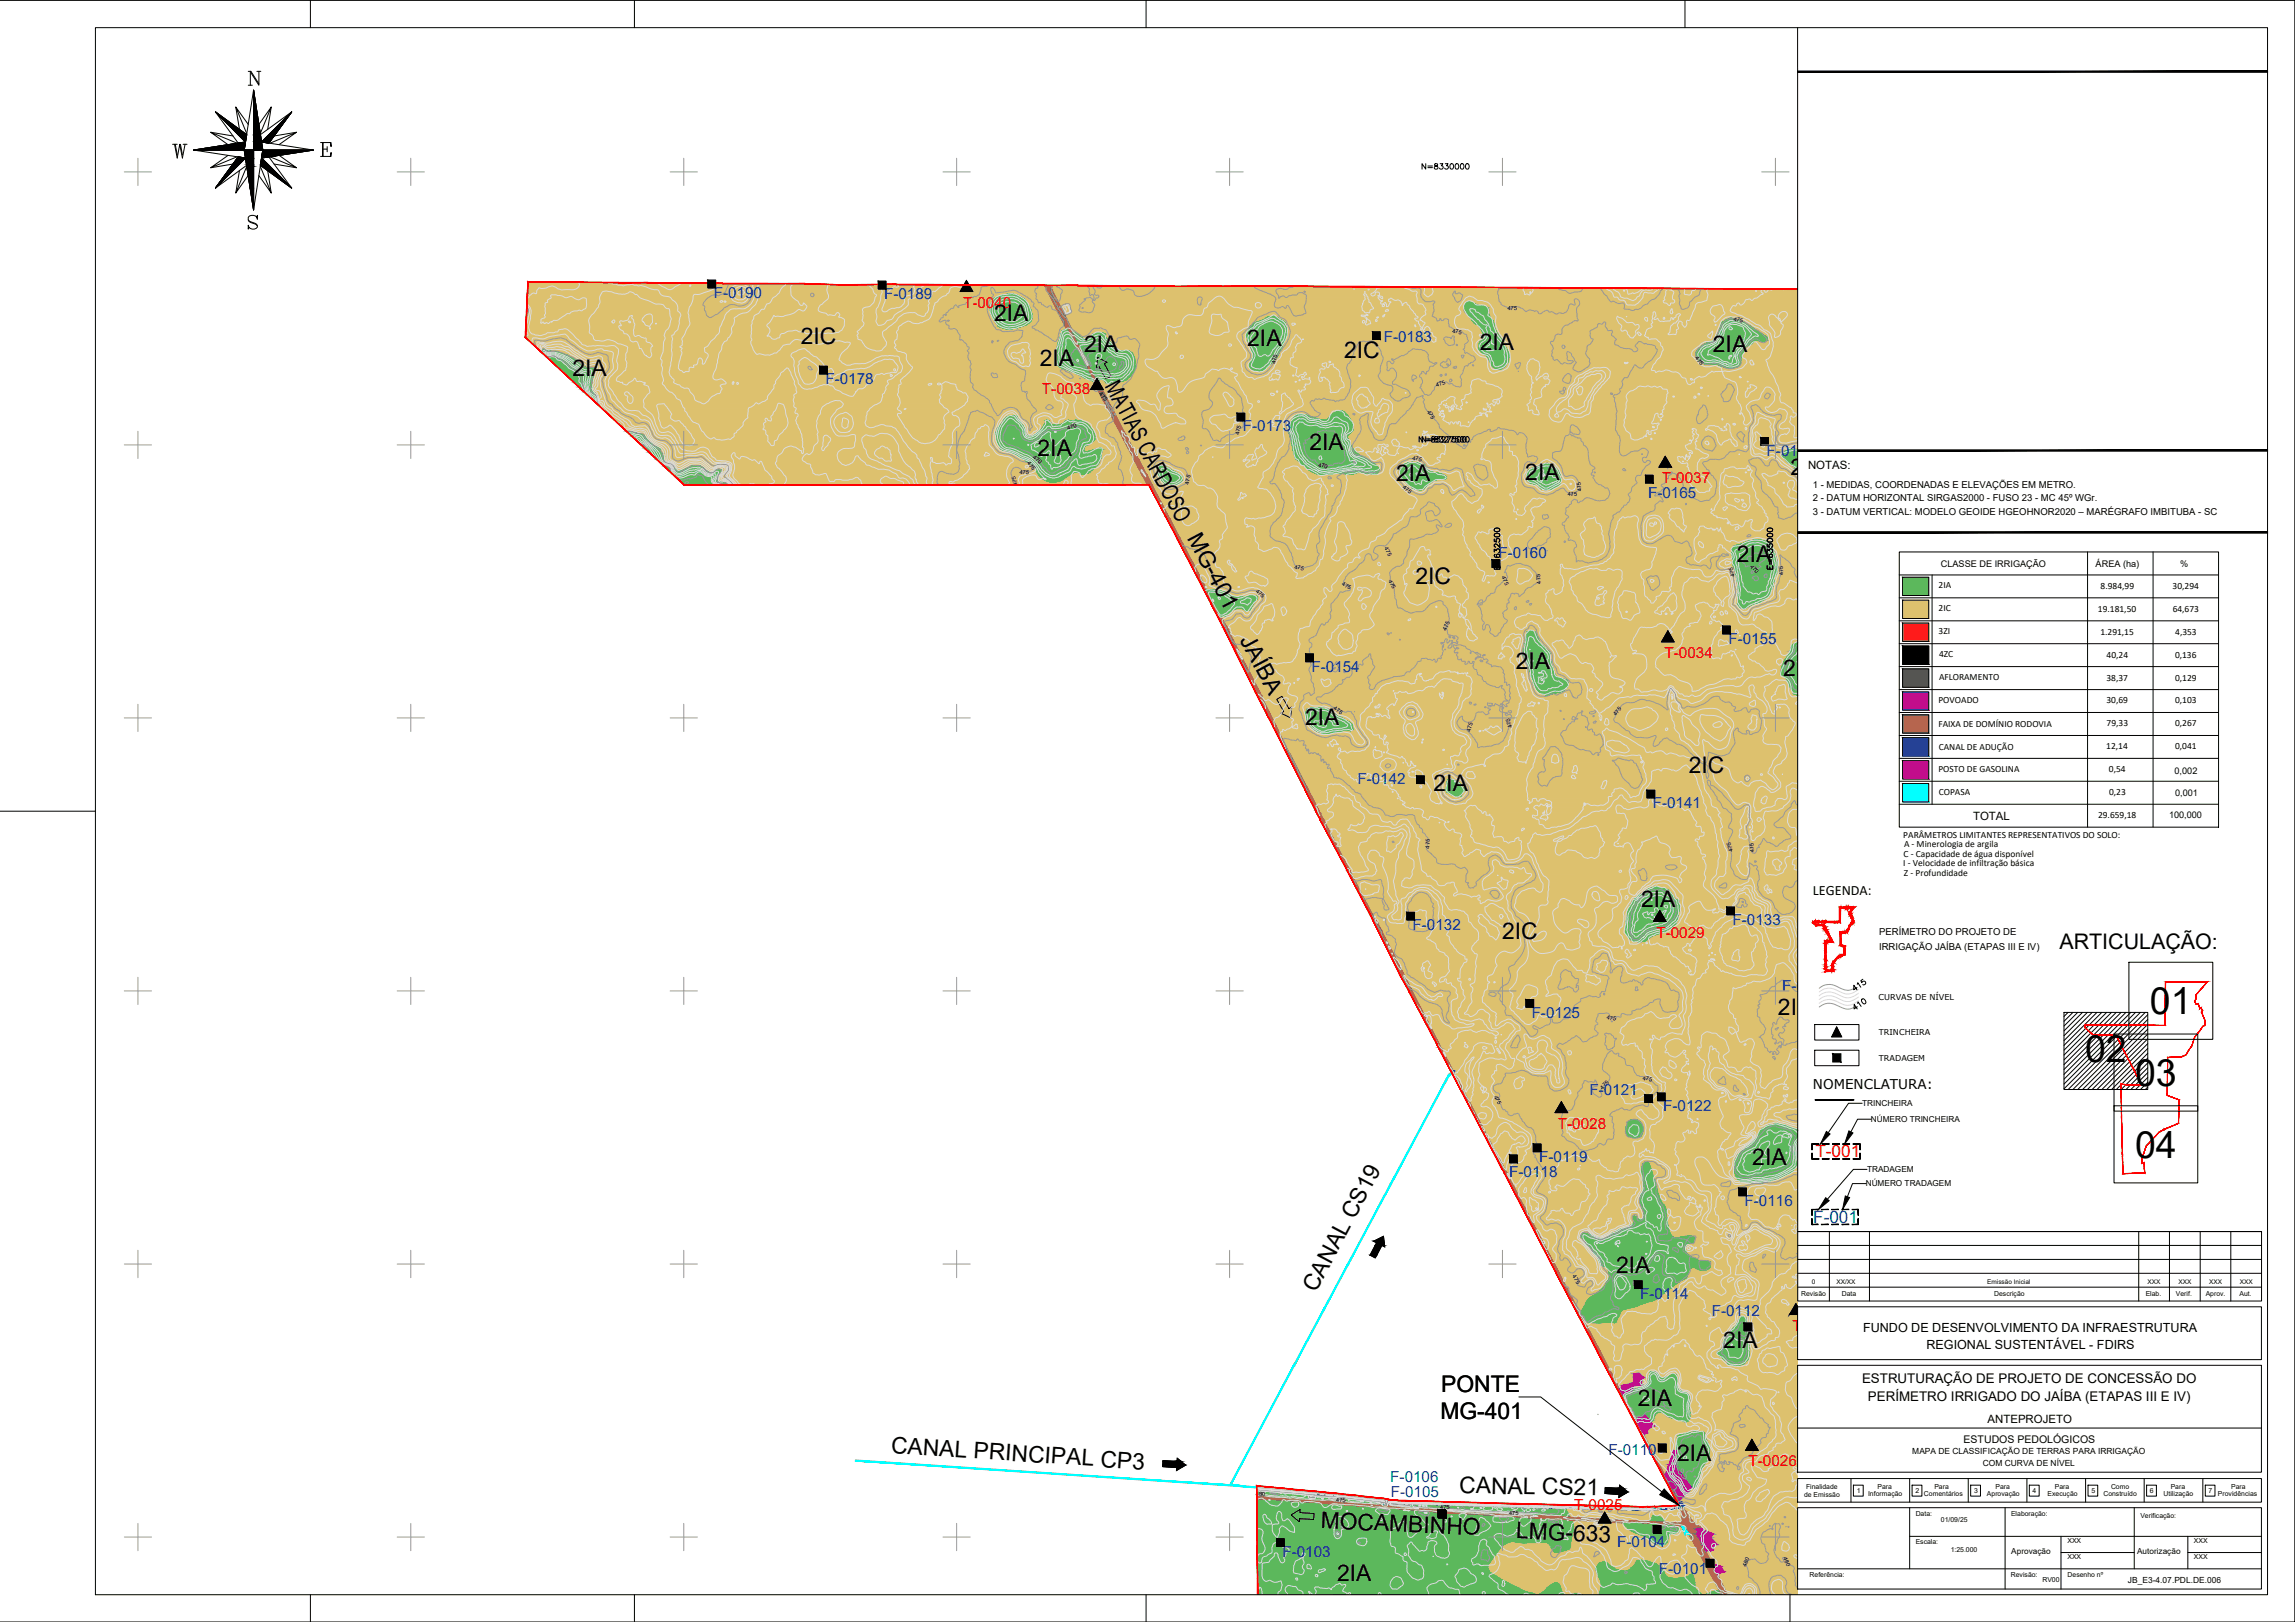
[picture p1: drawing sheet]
<svg xmlns="http://www.w3.org/2000/svg" width="841mm" height="594mm" viewBox="0 0 841 594" stroke-linecap="round" stroke-linejoin="round" font-family="sans-serif">
<defs><g id="words">
<g font-size="13.8">
<text x="787.9" y="371.5">01</text>
<text x="764.1" y="389.1">02</text>
<text x="782.4" y="397.8">03</text>
<text x="782.4" y="424.1">04</text>
</g>
<g font-size="8.4">
<text x="364.3" y="117.5">2IA</text>
<text x="293.4" y="126">2IC</text>
<text x="397.3" y="128.8">2IA</text>
<text x="457.1" y="126.8">2IA</text>
<text x="492.5" y="131.2">2IC</text>
<text x="542.3" y="128.2">2IA</text>
<text x="627.7" y="129">2IA</text>
<text x="209.8" y="137.8">2IA</text>
<text x="381.1" y="133.9">2IA</text>
<text x="404.8" y="141.5" transform="rotate(62 404.8 141.5)">MATIAS CARDOSO MG-401</text>
<text x="380.2" y="167.1">2IA</text>
<text x="479.9" y="164.9">2IA</text>
<text x="656.2" y="173.8">2IA</text>
<text x="511.6" y="176.2">2IA</text>
<text x="559" y="175.8">2IA</text>
<text x="636.5" y="205.9">2IA</text>
<text x="518.7" y="214.1">2IC</text>
<text x="454.2" y="234.4" transform="rotate(62 454.2 234.4)">JAÍBA</text>
<text x="555.5" y="244.9">2IA</text>
<text x="653.5" y="247.7">2IA</text>
<text x="478.3" y="265.7">2IA</text>
<text x="618.8" y="283.1">2IC</text>
<text x="525.4" y="289.7">2IA</text>
<text x="601.4" y="332.4">2IA</text>
<text x="550.5" y="343.9">2IC</text>
<text x="651.6" y="371.7">2IC</text>
<text x="642.2" y="426.7">2IA</text>
<text x="592.2" y="466.1">2IA</text>
<text x="482.2" y="473.6" transform="rotate(-62 482.2 473.6)">CANAL CS19</text>
<text x="631.5" y="493.8">2IA</text>
<text x="528.2" y="509.7">PONTE</text>
<text x="600.2" y="515.1">2IA</text>
<text x="527.9" y="519.7">MG-401</text>
<text x="326.4" y="532.1" transform="rotate(4 326.4 532.1)">CANAL PRINCIPAL CP3</text>
<text x="614.6" y="535.1">2IA</text>
<text x="534.8" y="546.9" transform="rotate(1 534.8 546.9)">CANAL CS21</text>
<text x="483.9" y="559.6" transform="rotate(3 483.9 559.6)">MOCAMBINHO</text>
<text x="555.5" y="563.4" transform="rotate(3 555.5 563.4)">LMG-633</text>
<text x="490" y="578.9">2IA</text>
</g>
<text font-size="7.9" x="754.7" y="347.7">ARTICULAÇÃO:</text>
<text font-size="6.3" fill="#f00" x="665.3" y="423.9">T-001</text>
<text font-size="6.3" fill="#003fff" x="664.5" y="447.9">F-001</text>
<g font-size="5.6" fill="#003fff">
<text x="261.6" y="109.3">F-0190</text>
<text x="324" y="109.7">F-0189</text>
<text x="507.1" y="125.2">F-0183</text>
<text x="302.5" y="140.8">F-0178</text>
<text x="455.5" y="158">F-0173</text>
<text x="647.4" y="166.9">F-0168</text>
<text x="604" y="182.5">F-0165</text>
<text x="549.1" y="204.4">F-0160</text>
<text x="633.4" y="236">F-0155</text>
<text x="480.6" y="246.2">F-0154</text>
<text x="497.4" y="287.2">F-0142</text>
<text x="605.7" y="296.1">F-0141</text>
<text x="517.7" y="340.8">F-0132</text>
<text x="634.9" y="338.9">F-0133</text>
<text x="653.1" y="363">F-0127</text>
<text x="561.3" y="372.8">F-0125</text>
<text x="582.5" y="400.9">F-0121</text>
<text x="609.5" y="407">F-0122</text>
<text x="564" y="425.7">F-0119</text>
<text x="553.1" y="431.2">F-0118</text>
<text x="639.3" y="441.8">F-0116</text>
<text x="601.1" y="475.8">F-0114</text>
<text x="627.3" y="482">F-0112</text>
<text x="589.4" y="532.7">F-0110</text>
<text x="509.5" y="542.9">F-0106</text>
<text x="509.7" y="548.1">F-0105</text>
<text x="592.6" y="566.4">F-0104</text>
<text x="469.9" y="570.2">F-0103</text>
<text x="607.9" y="576.7">F-0101</text>
</g>
<g font-size="5.6" fill="#f00">
<text x="352.9" y="112.7">T-0040</text>
<text x="381.8" y="144.3">T-0038</text>
<text x="609" y="177">T-0037</text>
<text x="610" y="241">T-0034</text>
<text x="607" y="343.4">T-0029</text>
<text x="570.9" y="413.4">T-0028</text>
<text x="656.9" y="487.4">T-0027</text>
<text x="640.8" y="537.1">T-0026</text>
<text x="576.9" y="553">T-0025</text>
</g>
<g font-size="5.3">
<text x="520" y="63.1">N=8330000</text>
<text x="520" y="163.3">N=8327500</text>
<text x="650.5" y="209.5" transform="rotate(-90 650.5 209.5)">E=635000</text>
</g>
<text font-size="5.2" x="664.4" y="327.9">LEGENDA:</text>
<text font-size="5" x="664.4" y="398.8">NOMENCLATURA:</text>
<g font-size="4.9">
<text x="550.3" y="209.5" transform="rotate(-90 550.3 209.5)">E=632500</text>
<text x="682.4" y="506.4">ESTRUTURAÇÃO DE PROJETO DE CONCESSÃO DO</text>
<text x="684.5" y="513.1">PERÍMETRO IRRIGADO DO JAÍBA (ETAPAS III E IV)</text>
</g>
<g font-size="4.6">
<text x="682.8" y="487.8">FUNDO DE DESENVOLVIMENTO DA INFRAESTRUTURA</text>
<text x="706" y="494.1">REGIONAL SUSTENTÁVEL - FDIRS</text>
</g>
<g font-size="4.2">
<text x="662.6" y="171.7">NOTAS:</text>
<text x="723.1" y="300.3">TOTAL</text>
<text x="728.3" y="521.1">ANTEPROJETO</text>
</g>
<text font-size="3.9" x="719.6" y="528.4">ESTUDOS PEDOLÓGICOS</text>
<g font-size="3.5">
<text x="664.3" y="178.6">1 - MEDIDAS, COORDENADAS E ELEVAÇÕES EM METRO.</text>
<text x="664.3" y="183.5">2 - DATUM HORIZONTAL SIRGAS2000 - FUSO 23 - MC 45º WGr.</text>
<text x="664.3" y="188.7">3 - DATUM VERTICAL: MODELO GEOIDE HGEOHNOR2020 – MARÉGRAFO IMBITUBA - SC</text>
<text x="710.4" y="215.5">2IA</text>
<text x="769.8" y="215.6">8.984,99</text>
<text x="796.2" y="215.6">30,294</text>
<text x="710.4" y="223.9">2IC</text>
<text x="768.8" y="224">19.181,50</text>
<text x="796.2" y="224">64,673</text>
<text x="710.4" y="232.3">3ZI</text>
<text x="769.7" y="232.4">1.291,15</text>
<text x="797.1" y="232.4">4,353</text>
<text x="710.6" y="240.7">4ZC</text>
<text x="772" y="240.8">40,24</text>
<text x="797.1" y="240.8">0,136</text>
<text x="710.6" y="249.1">AFLORAMENTO</text>
<text x="771.9" y="249.4">38,37</text>
<text x="797.1" y="249.4">0,129</text>
<text x="710.4" y="257.5">POVOADO</text>
<text x="771.9" y="257.6">30,69</text>
<text x="797.1" y="257.6">0,103</text>
<text x="710.4" y="266.2">FAIXA DE DOMÍNIO RODOVIA</text>
<text x="772" y="266">79,33</text>
<text x="797.1" y="266">0,267</text>
<text x="710.5" y="274.6">CANAL DE ADUÇÃO</text>
<text x="771.9" y="274.4">12,14</text>
<text x="797.1" y="274.4">0,041</text>
<text x="710.4" y="282.7">POSTO DE GASOLINA</text>
<text x="772.8" y="282.8">0,54</text>
<text x="710.5" y="291.1">COPASA</text>
<text x="772.9" y="291.2">0,23</text>
<text x="768.9" y="299.6">29.659,18</text>
<text x="697.5" y="306.9">PARÂMETROS LIMITANTES REPRESENTATIVOS DO SOLO:</text>
<text x="697.7" y="310.3">A - Minerologia de argila</text>
<text x="697.5" y="317.3">I - Velocidade de infiltração básica</text>
<text x="697.6" y="313.8">C - Capacidade de água disponível</text>
<text x="697.7" y="320.9">Z - Profundidade</text>
<text x="688.6" y="347.8">IRRIGAÇÃO JAÍBA (ETAPAS III E IV)</text>
<text x="688.7" y="342.4">PERÍMETRO DO PROJETO DE</text>
</g>
<g font-size="3.4">
<text x="711.2" y="207.5">CLASSE DE IRRIGAÇÃO</text>
<text x="768" y="207.5">ÁREA (ha)</text>
<text x="799" y="207.5">%</text>
<text x="796.9" y="283.3">0,002</text>
<text x="797.1" y="291.7">0,001</text>
<text x="794.9" y="299.7">100,000</text>
</g>
<g font-size="3.1">
<text x="700.8" y="532.7">MAPA DE CLASSIFICAÇÃO DE TERRAS PARA IRRIGAÇÃO</text>
<text x="726.6" y="536.9">COM CURVA DE NÍVEL</text>
<text x="779.8" y="579.6">JB_E3-4.07.PDL.DE.006</text>
</g>
<g font-size="3">
<text x="688.4" y="366.3">CURVAS DE NÍVEL</text>
<text x="688.6" y="379.2">TRINCHEIRA</text>
<text x="688.6" y="388.5">TRADAGEM</text>
<text x="682.5" y="405.1">TRINCHEIRA</text>
<text x="685.6" y="410.9">NÚMERO TRINCHEIRA</text>
<text x="684.2" y="429.3">TRADAGEM</text>
<text x="683.7" y="434.5">NÚMERO TRADAGEM</text>
<text x="737.1" y="569.2">Aprovação</text>
<text x="783.2" y="569.2">Autorização</text>
</g>
<g font-size="2.5">
<text x="660.1" y="474.8">Revisão</text>
<text x="674.9" y="474.8">Data</text>
<text x="730.8" y="474.8">Descrição</text>
<text x="786.3" y="474.8">Elab.</text>
<text x="797.4" y="474.8">Verif.</text>
<text x="808.3" y="474.8">Aprov.</text>
<text x="820.7" y="474.7">Aut.</text>
<text x="661.8" y="545.5">Finalidade</text>
<text x="688" y="545.3">Para</text>
<text x="708.9" y="545.3">Para</text>
<text x="731.3" y="545.3">Para</text>
<text x="753" y="545.3">Para</text>
<text x="773.6" y="545.3">Como</text>
<text x="795.5" y="545.3">Para</text>
<text x="817.7" y="545.3">Para</text>
<text x="661.1" y="548.4">de Emissão</text>
<text x="680.5" y="546.8">1</text>
<text x="684.6" y="548">Informação</text>
<text x="701.9" y="546.8">2</text>
<text x="705.1" y="548">Comentários</text>
<text x="723.4" y="546.8">3</text>
<text x="728.1" y="548">Aprovação</text>
<text x="744.8" y="546.8">4</text>
<text x="750.4" y="548">Execução</text>
<text x="766.4" y="546.8">5</text>
<text x="770.8" y="548">Construído</text>
<text x="787.9" y="546.8">6</text>
<text x="792.9" y="548">Utilização</text>
<text x="809.4" y="546.8">7</text>
<text x="812.8" y="548">Providências</text>
<text x="702" y="555.3">Data:</text>
<text x="711.3" y="557.4">01/09/25</text>
<text x="737" y="555.3">Elaboração:</text>
<text x="784.4" y="555.8">Verificação:</text>
<text x="702" y="565.6">Escala:</text>
<text x="714.8" y="568.6">1:25.000</text>
<text x="757.6" y="565">XXX</text>
<text x="804" y="565">XXX</text>
<text x="757.6" y="571">XXX</text>
<text x="804" y="571.2">XXX</text>
<text x="663.2" y="577.6">Referência:</text>
<text x="736.9" y="577.6">Revisão:</text>
<text x="748.5" y="579.3">RV00</text>
<text x="757.7" y="577.6">Desenho nº</text>
</g>
<g font-size="2.4">
<text x="663.9" y="470.1">0</text>
<text x="673" y="470.1">XX/XX</text>
<text x="728.2" y="470.1">Emissão Inicial</text>
<text x="787" y="470.1">XXX</text>
<text x="798.3" y="470.1">XXX</text>
<text x="809.5" y="470.1">XXX</text>
<text x="820.8" y="470.1">XXX</text>
</g>
<g font-size="2.1">
<text x="552.4" y="113.4" transform="rotate(4 552.4 113.4)">475</text>
<text x="635.2" y="117.4" transform="rotate(12 635.2 117.4)">475</text>
<text x="532.1" y="122" transform="rotate(8 532.1 122)">475</text>
<text x="621" y="131.2" transform="rotate(49 621 131.2)">475</text>
<text x="467.4" y="133.2" transform="rotate(-77 467.4 133.2)">475</text>
<text x="526.6" y="141.9" transform="rotate(-20 526.6 141.9)">475</text>
<text x="402.6" y="144.5" transform="rotate(47 402.6 144.5)">475</text>
<text x="522.9" y="150.7" transform="rotate(58 522.9 150.7)">475</text>
<text x="391.4" y="157.6" transform="rotate(-21 391.4 157.6)">470</text>
<text x="454.1" y="159.4" transform="rotate(-77 454.1 159.4)">475</text>
<text x="378.4" y="167.8" transform="rotate(40 378.4 167.8)">470</text>
<text x="373.6" y="173.6" transform="rotate(4 373.6 173.6)">475</text>
<text x="376.3" y="169.6" transform="rotate(51 376.3 169.6)">475</text>
<text x="483" y="170.9" transform="rotate(11 483 170.9)">470</text>
<text x="517.5" y="168.4" transform="rotate(11 517.5 168.4)">475</text>
<text x="373" y="177.8" transform="rotate(-106 373 177.8)">475</text>
<text x="435.6" y="177.5" transform="rotate(-77 435.6 177.5)">475</text>
<text x="513.9" y="178.9" transform="rotate(36 513.9 178.9)">475</text>
<text x="579.7" y="179.8" transform="rotate(-98 579.7 179.8)">475</text>
<text x="574.5" y="181.7" transform="rotate(-3 574.5 181.7)">475</text>
<text x="507.2" y="200.8" transform="rotate(61 507.2 200.8)">475</text>
<text x="474.3" y="208.3" transform="rotate(11 474.3 208.3)">475</text>
<text x="641.3" y="207.5" transform="rotate(48 641.3 207.5)">470</text>
<text x="491.6" y="214.4" transform="rotate(27 491.6 214.4)">475</text>
<text x="508.8" y="212.7" transform="rotate(65 508.8 212.7)">475</text>
<text x="550.2" y="211.3" transform="rotate(65 550.2 211.3)">475</text>
<text x="564.7" y="213.8" transform="rotate(-94 564.7 213.8)">475</text>
<text x="635.9" y="211" transform="rotate(-106 635.9 211)">475</text>
<text x="653.6" y="210.7" transform="rotate(-93 653.6 210.7)">475</text>
<text x="460" y="216.8" transform="rotate(39 460 216.8)">475</text>
<text x="530" y="231.1" transform="rotate(-67 530 231.1)">475</text>
<text x="488.6" y="259.8" transform="rotate(33 488.6 259.8)">475</text>
<text x="592.1" y="262.3" transform="rotate(-49 592.1 262.3)">475</text>
<text x="538.8" y="268.3" transform="rotate(-75 538.8 268.3)">475</text>
<text x="554.3" y="266.2" transform="rotate(-108 554.3 266.2)">475</text>
<text x="523.8" y="310.8" transform="rotate(-85 523.8 310.8)">475</text>
<text x="635.2" y="311.8" transform="rotate(-106 635.2 311.8)">475</text>
<text x="643" y="312.1" transform="rotate(-98 643 312.1)">475</text>
<text x="588.7" y="373.2" transform="rotate(11 588.7 373.2)">475</text>
<text x="601.9" y="395.5" transform="rotate(11 601.9 395.5)">475</text>
<text x="547.5" y="401.6" transform="rotate(63 547.5 401.6)">475</text>
<text x="587.2" y="399.1" transform="rotate(-45 587.2 399.1)">475</text>
<text x="576.1" y="467.5" transform="rotate(58 576.1 467.5)">475</text>
<text x="460.2" y="547.9">480</text>
<text x="489.7" y="550.3">475</text>
<text x="527.8" y="552.8">475</text>
<text x="553" y="555">475</text>
<text x="640" y="573.8" transform="rotate(-69 640 573.8)">480</text>
<text x="653.4" y="570.7" transform="rotate(65 653.4 570.7)">480</text>
</g>
</g></defs>
<!-- layer: CANAL FORA DO LIMITE -->
<g fill="#00bfff" stroke="#00bfff" stroke-width=".37">
<path d="M454.3 544.5l6.2 .5 .1-.4zM454.4 544l6.2 .6-6.3-.1zM313.4 535.1l140.9 9.4 .1-.5zM313.5 534.7l140.9 9.3-141-8.9z"/>
<path d="M474 500.1l-23.4 43.9 .3 .1zM474 500.1l.3 .1-23.4 43.9zM474.2 499.8l-.2 .3 .3 .1zM474.2 499.8l.3 .2-.2 .2zM478.8 491l-4.6 8.8 .3 .2zM478.8 491l.4 .2-4.7 8.8zM485.3 478.8l-6.5 12.2 .4 .2zM485.3 478.8l.4 .2-6.5 12.2zM486.2 477.3l-.9 1.5 .4 .2zM486.2 477.3l.3 .1-.8 1.6zM493.9 462.8l-7.7 14.5 .3 .1zM493.9 462.8l.4 .1-7.8 14.5zM494.6 461.5l-.7 1.3 .4 .1zM494.6 461.5l.3 .2-.6 1.2zM507.4 437.5l-12.8 24 .3 .2zM507.4 437.5l.3 .2-12.8 24zM509.4 433.6l-2 3.9 .3 .2zM509.4 433.6l.4 .2-2.1 3.9zM510.4 431.9l-1 1.7 .4 .2zM510.4 431.9l.4 .2-1 1.7zM529.7 395.8l-19.3 36.1 .4 .2zM529.7 395.8l.3 .2-19.2 36.1zM530 395.2l-.3 .6 .3 .2zM530 395.2l.4 .2-.4 .6z"/>
<path d="M530.7 393.8l-.7 1.4 .4 .2zM530.7 393.8l.3 .3-.6 1.3zM530.7 393.8l.3 .3 .9-1.3zM531.9 392.8l.3 .4-1.2 .9z"/>
</g>
<!-- layer: TEXTOS -->
<g fill="#000" stroke="#000" stroke-width=".37">
<path d="M401.8 134.3h1l-1.1 .5zM403.1 134.8h2.5l1.6 3zM467.9 256.1l1.9-1.1 .6 1.1zM472.4 259.6l1-.6-.1 .6zM470.5 260.6h2.7l-.1 .6zM503.9 456.2h2.5l-1.9 3.5zM506.4 456.2h1v.5zM503.4 454.6l3.6-1.8 .2 1.8zM426 537.1h7.6l-.5 .3zM426.2 534.9l5.1 .4h-5.1zM431.4 534.1l1.1 .8h-1.1zM474.8 556.2h1.4v.3z"/>
<path d="M476.2 556.2h5.2v.3zM588.1 547h7.6l-.5 .3zM588.3 544.8l5.1 .3h-5.1zM593.5 544l1.1 .8h-1.1zM609.9 545.4l5.4 5.9-7.1-3.8z"/>
<path d="M403.1 134.8l1.6 3h2.5zM404.7 137.8h2.5l-1.9 1z"/>
<path d="M402 133.2l3.3 1.1-.6-1.1zM402 133.2l3.3 1.1h-3.5z"/>
<path d="M402.8 134.3l2.8 .5-.3-.5zM402.8 134.3l2.8 .5h-2.5z"/>
<path d="M402.3 130.9l3.4 1.8zM402.3 130.9l3.4 1.8h-3.7z"/>
<path d="M402 132.7l2.7 .5 1-.5zM402 132.7l2.7 .5h-2.7z"/>
<path d="M467.9 256.1l4.5 3.5-2-3.5zM467.9 256.1l4.5 3.5h-2.6z"/>
<path d="M469.8 259.6l3.4 1 .1-1zM469.8 259.6l3.4 1h-2.7z"/>
<path d="M469.4 261.2h3.7l-2.6-.6zM469.4 261.2h3.7l-.2 1.7z"/>
<path d="M503.9 456.2l-1.8 3.5h2.4zM502.1 459.7h2.4l-.5 1z"/>
<path d="M503.4 454.6l3.9 .5-.1-.5zM503.4 454.6l3.9 .5h-2.8z"/>
<path d="M504.5 455.1l2.9 1.1-.1-1.1zM504.5 455.1l2.9 1.1h-3.5z"/>
<path d="M426 537.1l7.1 .3zM431.2 537.4h1.9l-2 1.2z"/>
<path d="M431.4 534.9l1.5 .4-.4-.4zM431.4 534.9l1.5 .4h-1.6z"/>
<path d="M426.2 535.3l8.3 1.3-1.6-1.3zM426.2 535.3l8.3 1.3h-8.4z"/>
<path d="M426.1 536.6l7.5 .5 .9-.5zM426.1 536.6l7.5 .5h-7.6z"/>
<path d="M474.8 556.2l.3 .3h1.1zM475.1 556.5h1.1v.9z"/>
<path d="M476.5 552.8l-.1 1.2zM474.5 554l2-1.2-.1 1.2z"/>
<path d="M474.5 554l7 .3zM474 554.3l.5-.3 7 .3z"/>
<path d="M473.1 554.9l8.3 1.3 .1-1.3zM473.1 554.9l8.3 1.3h-6.6z"/>
<path d="M474 554.3l7.5 .6v-.6zM473.1 554.9l.9-.6 7.5 .6z"/>
<path d="M588.1 547l7.1 .3zM593.3 547.3h1.9l-2 1.2z"/>
<path d="M593.5 544.8l1.5 .3-.4-.3zM593.5 544.8l1.5 .3h-1.6z"/>
<path d="M588.3 545.1l8.3 1.4-1.6-1.4zM588.3 545.1l8.3 1.4h-8.4z"/>
<path d="M588.2 546.5l7.5 .5 .9-.5zM588.2 546.5l7.5 .5h-7.6z"/>
</g>
<!-- layer: 2IC -->
<g fill="#ddc16e" stroke="#ddc16e" stroke-width=".37">
<path d="M384.8 104.5l10.3 .1z"/>
<path d="M448 104.9h31.1z"/>
<path d="M385.4 105.9l273.3 .1z"/>
<path d="M385.5 106h273.2v.2z"/>
<path d="M385.7 106.3h273v.3z"/>
<path d="M385.8 106.7h272.9v.2z"/>
<path d="M386.1 107.1h272.6v.2z"/>
<path d="M386.2 107.5h272.5v.2z"/>
<path d="M386.5 107.9l272.2 .2z"/>
<path d="M386.6 108.2h272.1v.2z"/>
<path d="M386.8 108.5h271.9v1.5z"/>
<path d="M538.1 110.5l120.6 .1z"/>
<path d="M539.3 110.8l119.4 .1z"/>
<path d="M539.9 111h118.8v.4z"/>
<path d="M541.2 111.6h117.5z"/>
<path d="M541.4 111.7h117.3z"/>
<path d="M541.6 111.8h117.1z"/>
<path d="M541.9 111.9h116.8z"/>
<path d="M542.2 111.9h116.5z"/>
<path d="M543.5 112l115.2 .2z"/>
<path d="M544.1 112.2l114.6 .2z"/>
<path d="M544.9 112.5l113.8 .1z"/>
<path d="M545.2 112.7h113.5z"/>
<path d="M545.3 112.8h113.4v.2z"/>
<path d="M545.5 113.1h113.2v.3z"/>
<path d="M545.5 113.6h113.2v.2z"/>
<path d="M545.5 113.9h113.2v.3z"/>
<path d="M545.5 114.4h113.2v.2z"/>
<path d="M545.5 114.8l113.2 .1z"/>
<path d="M545.5 115l113.2 .1z"/>
<path d="M545.6 115.2h113.1z"/>
<path d="M545.6 115.3l113.1 .1z"/>
<path d="M545.7 115.5h113z"/>
<path d="M545.8 115.6h112.9v.3z"/>
<path d="M546.2 116.2h112.5v.2z"/>
<path d="M634.6 116.6h24.1z"/>
<path d="M635.1 116.6l23.6 .2z"/>
<path d="M636.8 117.1h21.9z"/>
<path d="M637.4 117.2l21.3 .1z"/>
<path d="M638 117.5l20.7 .1z"/>
<path d="M638.5 117.7h20.2z"/>
<path d="M638.6 117.8h20.1v.2z"/>
<path d="M640.2 118.7l18.5 .1z"/>
<path d="M640.7 119l18 .1z"/>
<path d="M641.1 119.3h17.6v.3z"/>
<path d="M643.2 120.6l15.5 .1z"/>
<path d="M402.9 121.8h54.2z"/>
<path d="M644 121.1h14.7v.4z"/>
<path d="M647 123.2h11.7z"/>
<path d="M647.4 123.5h11.3z"/>
<path d="M647.6 123.8l11.1 .1z"/>
<path d="M647.5 124.3h11.2z"/>
<path d="M647.4 124.6h11.3z"/>
<path d="M647 124.8h11.7z"/>
<path d="M642.8 124.9l15.9 .1z"/>
<path d="M642.4 125.4l16.3 .1z"/>
<path d="M642.2 125.7h16.5z"/>
<path d="M641.7 126h17z"/>
<path d="M641.2 126.2l17.5 .1z"/>
<path d="M640.7 126.4h18z"/>
<path d="M640.4 126.5h18.3z"/>
<path d="M640.2 126.6h18.5z"/>
<path d="M640.1 126.8h18.6z"/>
<path d="M640 126.8h18.7z"/>
<path d="M639.9 127l18.8 .1z"/>
<path d="M639.5 127.4l19.2 .1z"/>
<path d="M639.3 127.7l19.4 .1z"/>
<path d="M639.2 127.9h19.5z"/>
<path d="M639.1 128.2h19.6z"/>
<path d="M639 128.2h19.7z"/>
<path d="M411 128.5h.8z"/>
<path d="M638.9 128.5h19.8v.2z"/>
<path d="M638.4 129.5l20.3 .1z"/>
<path d="M638.3 129.8h20.4z"/>
<path d="M638.3 129.9h20.4z"/>
<path d="M638.2 130.2h20.5z"/>
<path d="M638.1 130.4l20.6 .2z"/>
<path d="M638 131.1l20.7 .1z"/>
<path d="M637.9 131.5l20.8 .1z"/>
<path d="M637.9 131.8l20.8 .1z"/>
<path d="M637.9 131.9h20.8v.2z"/>
<path d="M637.9 132.8h20.8z"/>
<path d="M637.9 132.9h20.8z"/>
<path d="M627.9 133.4h1z"/>
<path d="M627.5 133.4h1.7z"/>
<path d="M637.7 133.3l21 .1z"/>
<path d="M637.6 133.5h21.1z"/>
<path d="M637.5 133.7l21.2 .1z"/>
<path d="M637.1 134l21.6 .1z"/>
<path d="M636.4 134.5h22.3z"/>
<path d="M635.8 134.6h22.9z"/>
<path d="M634.9 134.7l23.8 .1z"/>
<path d="M634.3 134.8h24.4z"/>
<path d="M550.6 134.8h108.1v.2z"/>
<path d="M549.9 135.2h108.8z"/>
<path d="M549.7 135.3h109z"/>
<path d="M463 135.3h195.7v.3z"/>
<path d="M462.4 135.7h196.3z"/>
<path d="M462 135.8l196.7 .1z"/>
<path d="M415.5 135.9h243.2v.5z"/>
<path d="M415.2 136.5h243.5v.9z"/>
<path d="M414.3 137.8h244.4v.2z"/>
<path d="M414 138.1l244.7 .1z"/>
<path d="M413.8 138.2h244.9v.6z"/>
<path d="M402.6 139.2h1.9z"/>
<path d="M412.7 139h246v.2z"/>
<path d="M412 139.3h246.7v.4z"/>
<path d="M410.5 139.8l248.2 .1z"/>
<path d="M407.5 140.1h251.2v.3z"/>
<path d="M402.9 140.5h255.8v1.1z"/>
<path d="M403.6 142h255.1v2.1z"/>
<path d="M405.2 144.9h253.5v2.4z"/>
<path d="M406.9 148.2h251.8v1.7z"/>
<path d="M491.4 150.5h167.3z"/>
<path d="M491.9 150.6h166.8v.3z"/>
<path d="M492.8 151.1h165.9v.3z"/>
<path d="M493.1 151.5h165.6v.5z"/>
<path d="M493.9 152.3h164.8v.3z"/>
<path d="M494.3 152.8h164.4v.3z"/>
<path d="M484.6 153.9h1.4z"/>
<path d="M485.1 153.9h.8z"/>
<path d="M494.6 153.3h164.1v.7z"/>
<path d="M495.3 154.4h163.4v.3z"/>
<path d="M495.5 154.8h163.2v.3z"/>
<path d="M495.6 155.3h163.1v.6z"/>
<path d="M495.7 156.3l163 .1z"/>
<path d="M495.7 156.6h163z"/>
<path d="M495.8 156.7h162.9v.5z"/>
<path d="M495.8 157.5h162.9v.3z"/>
<path d="M495.5 157.9h163.2v.7z"/>
<path d="M494.5 158.9h164.2v.3z"/>
<path d="M494.2 159.3l164.5 .1z"/>
<path d="M494 159.5h164.7v.2z"/>
<path d="M493.7 159.9h165z"/>
<path d="M493.6 160l165.1 .1z"/>
<path d="M493.6 160.2h165.1z"/>
<path d="M493.7 160.3l165 .1z"/>
<path d="M493.8 160.5h164.9v.2z"/>
<path d="M494.1 160.8h164.6v.9z"/>
<path d="M494.6 162.2h164.1v.3z"/>
<path d="M494.8 162.7h163.9v.3z"/>
<path d="M495.1 163.2h163.6v.6z"/>
<path d="M495.6 164.1l163.1 .2z"/>
<path d="M495.8 164.4l162.9 .1z"/>
<path d="M499.1 167.3h154.3z"/>
<path d="M521.6 170.4h43.3z"/>
<path d="M570.1 171.5l88.6 .7h-88z"/>
<path d="M498.1 172.8h.2z"/>
<path d="M528.4 173.7h31.1z"/>
<path d="M528 175.6h31.6z"/>
<path d="M526.9 175.6h32.7z"/>
<path d="M571.8 176.7h86.9v.3z"/>
<path d="M430.6 177.4h85.4z"/>
<path d="M429.5 177.5h86.6z"/>
<path d="M523.2 177.6h40.3z"/>
<path d="M570.7 178h88z"/>
<path d="M570.3 178.2l88.4 .1z"/>
<path d="M569.8 178.4h88.9z"/>
<path d="M569.4 178.5h89.3z"/>
<path d="M569.3 178.6h89.4z"/>
<path d="M569.1 178.7h89.6z"/>
<path d="M568.9 178.8h89.8z"/>
<path d="M568.7 178.9l90 .1z"/>
<path d="M568.2 179.2h90.5z"/>
<path d="M567.8 179.3h90.9z"/>
<path d="M520.8 179.3l137.9 .1z"/>
<path d="M423.2 179.5h235.5z"/>
<path d="M423.3 179.6h235.4v.7z"/>
<path d="M423.9 180.7h234.8z"/>
<path d="M423.9 180.7l234.8 .2z"/>
<path d="M424 180.9l234.7 .2z"/>
<path d="M424.1 181.1h234.6v.5z"/>
<path d="M424.4 181.7h234.3v.3z"/>
<path d="M424.6 182h234.1v.6z"/>
<path d="M424.9 182.7h233.8v.4z"/>
<path d="M425.1 183.1h233.6v1z"/>
<path d="M425.7 184.3h233v.4z"/>
<path d="M426 184.8h232.7v.7z"/>
<path d="M426.4 185.6h232.3v.3z"/>
<path d="M426.6 185.9h232.1v.3z"/>
<path d="M426.8 186.3h231.9v.7z"/>
<path d="M427.2 187.2h231.5v.3z"/>
<path d="M427.4 187.6h231.3v.2z"/>
<path d="M427.6 187.9h231.1v.4z"/>
<path d="M427.9 188.4h230.8v.3z"/>
<path d="M428 188.7h230.7v.3z"/>
<path d="M428.2 189l230.5 .2z"/>
<path d="M428.2 189.2h230.5v.2z"/>
<path d="M428.4 189.5l230.3 .1z"/>
<path d="M428.5 189.7l230.2 .1z"/>
<path d="M428.6 189.8l230.1 .2z"/>
<path d="M428.8 190.1l229.9 .2z"/>
<path d="M428.9 190.3h229.8z"/>
<path d="M428.9 190.4l229.8 .1z"/>
<path d="M429 190.6h229.7z"/>
<path d="M429 190.7h229.7v1.5z"/>
<path d="M430.2 192.8h228.5v1.5z"/>
<path d="M431.2 194.9h227.5v1.6z"/>
<path d="M432.5 197.2h226.2v.4z"/>
<path d="M644 197.8h14.7z"/>
<path d="M644.4 197.8h14.3z"/>
<path d="M645.3 197.9h13.4z"/>
<path d="M645.9 198h12.8z"/>
<path d="M646.3 198.1h12.4z"/>
<path d="M647.4 198.4h11.3z"/>
<path d="M647.9 198.7h10.8z"/>
<path d="M648.1 198.9l10.6 .1z"/>
<path d="M648.5 199.5l10.2 .1z"/>
<path d="M648.8 200h9.9z"/>
<path d="M648.9 200.1l9.8 .1z"/>
<path d="M649.5 200.9l9.2 .1z"/>
<path d="M649.7 201.4h9z"/>
<path d="M650.2 202.2l8.5 .1z"/>
<path d="M650.3 202.5h8.4z"/>
<path d="M650.5 203h8.2z"/>
<path d="M650.6 203.3h8.1z"/>
<path d="M650.7 203.4l8 .1z"/>
<path d="M651 204.3l7.7 .1z"/>
<path d="M651 204.6h7.7z"/>
<path d="M651.1 204.8l7.6 .1z"/>
<path d="M651.1 205.2h7.6z"/>
<path d="M651.1 205.4h7.6z"/>
<path d="M651.2 206h7.5z"/>
<path d="M651.2 206.2l7.5 .1z"/>
<path d="M651.3 206.7h7.4z"/>
<path d="M651.3 206.8h7.4z"/>
<path d="M651.3 206.9h7.4z"/>
<path d="M651.3 207.4h7.4z"/>
<path d="M651.3 208h7.4z"/>
<path d="M651.3 208.1h7.4z"/>
<path d="M651.2 209.5h7.5z"/>
<path d="M651.1 209.6h7.6z"/>
<path d="M651.1 209.8h7.6z"/>
<path d="M651 210.1h7.7z"/>
<path d="M650.8 210.4h7.9z"/>
<path d="M650.8 210.5h7.9z"/>
<path d="M650.6 210.9h8.1z"/>
<path d="M650.5 211.2h8.2z"/>
<path d="M650.2 211.6h8.5z"/>
<path d="M650.1 211.9h8.6z"/>
<path d="M650.1 212h8.6z"/>
<path d="M650 212.2h8.7z"/>
<path d="M649.9 212.3h8.8z"/>
<path d="M650.1 212.4h8.6z"/>
<path d="M650.2 212.5h8.5z"/>
<path d="M650.1 212.8h8.6z"/>
<path d="M650 213.5h8.7z"/>
<path d="M649.8 214.6h8.9z"/>
<path d="M649.6 215.2h9.1z"/>
<path d="M649.3 215.9h9.4z"/>
<path d="M649 216.5h9.7z"/>
<path d="M648.9 216.8h9.8z"/>
<path d="M648.8 217h9.9z"/>
<path d="M648.8 217.1l9.9 .1z"/>
<path d="M648.6 217.6h10.1z"/>
<path d="M648.5 217.8h10.2z"/>
<path d="M648.5 217.9h10.2z"/>
<path d="M648.3 218.1h10.4z"/>
<path d="M648.2 218.3l10.5 .1z"/>
<path d="M647.9 218.6h10.8z"/>
<path d="M647.8 218.7h10.9z"/>
<path d="M647.4 219h11.3z"/>
<path d="M647.1 219.3h11.6z"/>
<path d="M646.5 219.6h12.2z"/>
<path d="M645.9 220h12.8z"/>
<path d="M645.8 220l12.9 .1z"/>
<path d="M644.9 220.6h13.8z"/>
<path d="M644.4 220.8h14.3z"/>
<path d="M643.9 221h14.8z"/>
<path d="M642.7 221.2h16z"/>
<path d="M642.5 221.3h16.2z"/>
<path d="M642.3 221.3h16.4z"/>
<path d="M642.3 221.4h16.4z"/>
<path d="M642 221.5h16.7z"/>
<path d="M641.6 221.6l17.1 .1z"/>
<path d="M640.8 222.1h17.9z"/>
<path d="M640.5 222.3h18.2z"/>
<path d="M639.6 222.9h19.1z"/>
<path d="M446 222.9h212.7v.3z"/>
<path d="M446.3 223.4h212.4v.3z"/>
<path d="M446.6 224l212.1 .2z"/>
<path d="M446.8 224.4h211.9v.5z"/>
<path d="M447.3 225.4l211.4 .2z"/>
<path d="M447.5 225.7l211.2 .1z"/>
<path d="M447.5 225.9l211.2 .2z"/>
<path d="M447.8 226.3l210.9 .1z"/>
<path d="M447.9 226.6l210.8 .1z"/>
<path d="M448 226.8h210.7v.6z"/>
<path d="M448.8 228.1h209.9v.3z"/>
<path d="M449.2 228.8h209.5v.6z"/>
<path d="M449.9 230h208.8v.3z"/>
<path d="M450.2 230.5h208.5v.2z"/>
<path d="M561.2 230.9h97.5z"/>
<path d="M561.6 231l97.1 .1z"/>
<path d="M561.8 231.2l96.9 .1z"/>
<path d="M562.5 231.5l96.2 .2z"/>
<path d="M562.8 232l95.9 .1z"/>
<path d="M563 232.4l95.7 .1z"/>
<path d="M563.1 232.6l95.6 .1z"/>
<path d="M563.3 233.1l95.4 .1z"/>
<path d="M563.5 233.6l95.2 .1z"/>
<path d="M563.6 233.8l95.1 .1z"/>
<path d="M563.8 234.1l94.9 .1z"/>
<path d="M563.8 234.3l94.9 .1z"/>
<path d="M564 234.7l94.7 .1z"/>
<path d="M564.3 235.3l94.4 .1z"/>
<path d="M570.7 247.9h83.3z"/>
<path d="M573.6 248.9h81.2z"/>
<path d="M567.6 254.5l91.1 .1z"/>
<path d="M462.2 254.6l196.5 .1z"/>
<path d="M462.2 254.7h196.5v.3z"/>
<path d="M462.4 255.2h196.3v.8z"/>
<path d="M463.1 256.6h195.6z"/>
<path d="M463.1 256.7l195.6 .1z"/>
<path d="M463.2 256.9h195.5v.2z"/>
<path d="M463.4 257.2h195.3v.3z"/>
<path d="M463.6 257.6l195.1 .1z"/>
<path d="M463.6 257.7h195.1z"/>
<path d="M463.7 257.8l195 .1z"/>
<path d="M463.8 258h194.9v.2z"/>
<path d="M463.9 258.3h194.8v.2z"/>
<path d="M464.1 258.7h194.6v.2z"/>
<path d="M464.3 259.1l194.4 .1z"/>
<path d="M482.7 259.2l176 .1z"/>
<path d="M483.6 259.4h.6z"/>
<path d="M486.5 259.9h172.2v.2z"/>
<path d="M486.9 260.1l171.8 .1z"/>
<path d="M487.4 260.4h171.3v.3z"/>
<path d="M488.1 260.8l170.6 .2z"/>
<path d="M488.6 261.1h170.1v.4z"/>
<path d="M489.2 261.5l169.5 .2z"/>
<path d="M489.4 261.7h169.3v.2z"/>
<path d="M490.1 262.2l168.6 .2z"/>
<path d="M490.5 262.4h168.2v.5z"/>
<path d="M491.6 262.9l167.1 .1z"/>
<path d="M492.2 263.2h166.5z"/>
<path d="M492.3 263.3h166.4v.3z"/>
<path d="M492.8 263.6l165.9 .1z"/>
<path d="M493.2 263.9h165.5v.2z"/>
<path d="M493.7 264.1h165v.3z"/>
<path d="M494.4 264.5h164.3v.5z"/>
<path d="M495.2 265.1h163.5v.3z"/>
<path d="M495.4 265.5h163.3v.7z"/>
<path d="M495.7 266.6h163v.5z"/>
<path d="M492.7 267.5h.7z"/>
<path d="M495.5 267.3h163.2v.3z"/>
<path d="M489 268.2h169.7z"/>
<path d="M488.3 268.3l170.4 .1z"/>
<path d="M469 268.7h189.7v.5z"/>
<path d="M469.3 269.2h189.4v.6z"/>
<path d="M469.6 269.9h189.1v.3z"/>
<path d="M469.8 270.2h188.9v.6z"/>
<path d="M470.1 270.8h188.6v1.4z"/>
<path d="M470.8 272.3h187.9v.4z"/>
<path d="M471 272.7h187.7v.3z"/>
<path d="M471.1 273.1h187.6v.4z"/>
<path d="M471.4 273.5h187.3v.3z"/>
<path d="M471.5 273.8h187.2v1z"/>
<path d="M472.1 275h186.6v.4z"/>
<path d="M472.4 275.5h186.3v.7z"/>
<path d="M472.9 276.3l185.8 .2z"/>
<path d="M472.9 276.5l185.8 .1z"/>
<path d="M473 276.6h185.7v1.6z"/>
<path d="M474.3 279.2h184.4v2.6z"/>
<path d="M476.5 283.5h182.2v1.1z"/>
<path d="M531.5 285.3l127.2 .1z"/>
<path d="M532 285.5l126.7 .1z"/>
<path d="M532.7 285.7l126 .1z"/>
<path d="M533.1 285.9l125.6 .1z"/>
<path d="M533.3 286.1h125.4v.2z"/>
<path d="M534.2 286.6l124.5 .1z"/>
<path d="M534.5 286.7l124.2 .1z"/>
<path d="M534.8 286.9h123.9v.4z"/>
<path d="M535.4 287.6h123.3v.5z"/>
<path d="M536.1 288.5l122.6 .1z"/>
<path d="M536.2 288.6l122.5 .2z"/>
<path d="M536.4 288.9h122.3v.4z"/>
<path d="M536.5 289.6h122.2v.2z"/>
<path d="M536.2 290.1l122.5 .2z"/>
<path d="M536 290.5h122.7v.2z"/>
<path d="M535.7 290.9h123v.3z"/>
<path d="M535.1 291.6h123.6z"/>
<path d="M534.8 291.6l123.9 .1z"/>
<path d="M480.8 291.8h177.9v1.1z"/>
<path d="M481.7 293.6h177v.9z"/>
<path d="M482.5 295.1l176.2 .1z"/>
<path d="M482.6 295.3h176.1v1.2z"/>
<path d="M483.8 297.7h174.9v.6z"/>
<path d="M484.4 299h174.3v.3z"/>
<path d="M484.8 299.6h173.9v.3z"/>
<path d="M485.1 300.2l173.6 .1z"/>
<path d="M485.3 300.6h173.4v.2z"/>
<path d="M485.4 300.8h173.3v.5z"/>
<path d="M485.8 301.6l172.9 .2z"/>
<path d="M485.9 301.9l172.8 .2z"/>
<path d="M486 302.1h172.7v.5z"/>
<path d="M486.3 302.7h172.4v.3z"/>
<path d="M486.5 303h172.2v.3z"/>
<path d="M486.8 303.6h171.9v.7z"/>
<path d="M487.2 304.3h171.5v.5z"/>
<path d="M487.5 304.9h171.2v.8z"/>
<path d="M488 305.9l170.7 .1z"/>
<path d="M488.1 306.2l170.6 .1z"/>
<path d="M488.4 306.8l170.3 .1z"/>
<path d="M488.8 307.5l169.9 .2z"/>
<path d="M489.2 308.3h169.5v1z"/>
<path d="M489.8 309.4h168.9v.8z"/>
<path d="M490.3 310.3h168.4v.2z"/>
<path d="M490.5 310.7h168.2v.3z"/>
<path d="M490.7 311.1h168v.4z"/>
<path d="M490.9 311.6l167.8 .1z"/>
<path d="M491 311.8h167.7z"/>
<path d="M491 311.8h167.7v.4z"/>
<path d="M491.4 312.4h167.3v.4z"/>
<path d="M491.7 313h167v.2z"/>
<path d="M491.9 313.5h166.8v.9z"/>
<path d="M492.4 314.5h166.3v.3z"/>
<path d="M492.6 314.8h166.1v.3z"/>
<path d="M492.8 315.2h165.9v.4z"/>
<path d="M493 315.7l165.7 .1z"/>
<path d="M493.1 315.9l165.6 .1z"/>
<path d="M493.3 316.1l165.4 .1z"/>
<path d="M493.3 316.2h165.4v.3z"/>
<path d="M493.5 316.5h165.2v.6z"/>
<path d="M493.9 317.3h164.8v.3z"/>
<path d="M494 317.6h164.7v.3z"/>
<path d="M494.2 318l164.5 .1z"/>
<path d="M494.3 318.2h164.4v.7z"/>
<path d="M494.8 319.1l163.9 .2z"/>
<path d="M494.9 319.4l163.8 .1z"/>
<path d="M495 319.6l163.7 .2z"/>
<path d="M495.1 319.8h163.6v.8z"/>
<path d="M495.7 320.9h163v.2z"/>
<path d="M495.9 321.2l162.8 .1z"/>
<path d="M496 321.5l162.7 .1z"/>
<path d="M496.1 321.6h162.6v.2z"/>
<path d="M496.2 321.9l162.5 .1z"/>
<path d="M496.3 322l162.4 .1z"/>
<path d="M496.4 322.2l162.3 .1z"/>
<path d="M496.4 322.3h162.3v.3z"/>
<path d="M496.6 322.7l162.1 .1z"/>
<path d="M496.7 322.8h162z"/>
<path d="M496.7 322.8h162v.7z"/>
<path d="M497.3 324.1h161.4v.4z"/>
<path d="M606.8 324.8l51.9 .1z"/>
<path d="M608.1 325.1l50.6 .1z"/>
<path d="M609.9 325.4l48.8 .1z"/>
<path d="M610.4 325.6h48.3z"/>
<path d="M610.9 325.8l47.8 .1z"/>
<path d="M611.3 326.1l47.4 .1z"/>
<path d="M611.7 326.3l47 .1z"/>
<path d="M611.8 326.4h46.9z"/>
<path d="M612.1 326.7h46.6z"/>
<path d="M612.3 326.9l46.4 .1z"/>
<path d="M612.5 327.2h46.2z"/>
<path d="M612.5 327.3h46.2z"/>
<path d="M612.6 327.4h46.1z"/>
<path d="M612.7 327.5h46z"/>
<path d="M612.8 327.6h45.9z"/>
<path d="M612.8 327.6l45.9 .1z"/>
<path d="M613 328h45.7z"/>
<path d="M613.1 328.2h45.6z"/>
<path d="M613.3 328.5l45.4 .1z"/>
<path d="M613.6 329.1h45.1z"/>
<path d="M613.7 329.2h45z"/>
<path d="M613.8 329.3l44.9 .1z"/>
<path d="M614 329.5h44.7z"/>
<path d="M614.1 329.6h44.6z"/>
<path d="M614.2 329.6h44.5z"/>
<path d="M614.3 329.7h44.4z"/>
<path d="M614.9 329.8l43.8 .1z"/>
<path d="M615.1 330.1h43.6z"/>
<path d="M615.1 330.2l43.6 .1z"/>
<path d="M615.2 330.6h43.5z"/>
<path d="M615.2 331.1h43.5z"/>
<path d="M615.3 331.6l43.4 .1z"/>
<path d="M615.4 332.1h43.3z"/>
<path d="M615.4 332.2h43.3z"/>
<path d="M615.4 332.3h43.3z"/>
<path d="M615.4 332.4h43.3z"/>
<path d="M615.4 332.5h43.3z"/>
<path d="M615.4 332.5l43.3 .1z"/>
<path d="M615.4 332.8l43.3 .1z"/>
<path d="M615.4 333l43.3 .1z"/>
<path d="M615.4 333.1h43.3v.2z"/>
<path d="M615.2 334.1l43.5 .1z"/>
<path d="M615.1 334.4h43.6z"/>
<path d="M615.1 334.6l43.6 .1z"/>
<path d="M615.1 334.7l43.6 .1z"/>
<path d="M615 335.1l43.7 .1z"/>
<path d="M615 335.3l43.7 .2z"/>
<path d="M614.9 335.9h43.8v.2z"/>
<path d="M614.8 336.7l43.9 .1z"/>
<path d="M614.7 337l44 .1z"/>
<path d="M614.6 337.2l44.1 .2z"/>
<path d="M614.4 337.6l44.3 .1z"/>
<path d="M614.3 337.8l44.4 .2z"/>
<path d="M614 338.3h44.7z"/>
<path d="M613.9 338.4l44.8 .1z"/>
<path d="M613.7 338.8h45z"/>
<path d="M613.5 338.9l45.2 .1z"/>
<path d="M613.3 339.1l45.4 .1z"/>
<path d="M613 339.3l45.7 .1z"/>
<path d="M612.6 339.6h46.1v.4z"/>
<path d="M610.5 341l48.2 .1z"/>
<path d="M610.3 341.1l48.4 .1z"/>
<path d="M609.7 341.4l49 .1z"/>
<path d="M609.1 341.6l49.6 .1z"/>
<path d="M608.3 341.9h50.4z"/>
<path d="M607.9 342l50.8 .1z"/>
<path d="M606.3 342.5h52.4z"/>
<path d="M606.1 342.6h52.6z"/>
<path d="M606 342.6l52.7 .1z"/>
<path d="M605.6 342.8h53.1z"/>
<path d="M605.5 342.8l53.2 .1z"/>
<path d="M605.3 343h53.4z"/>
<path d="M604.9 343.2l53.8 .1z"/>
<path d="M604.3 343.6h54.4z"/>
<path d="M604.3 343.7l54.4 .1z"/>
<path d="M603.7 344l55 .1z"/>
<path d="M603 344.4h55.7z"/>
<path d="M602.7 344.6h56z"/>
<path d="M602.4 344.7h56.3z"/>
<path d="M602.2 344.8h56.5z"/>
<path d="M601.1 344.9h57.6z"/>
<path d="M508.4 344.9l150.3 .1z"/>
<path d="M508.6 345.2h150.1z"/>
<path d="M508.6 345.3h150.1v4.5z"/>
<path d="M513.2 354.3l145.5 .1z"/>
<path d="M513.2 354.4h145.5v.3z"/>
<path d="M513.4 354.8l145.3 .1z"/>
<path d="M513.5 355h145.2v.3z"/>
<path d="M513.7 355.4h145v.2z"/>
<path d="M513.9 355.7h144.8v.6z"/>
<path d="M514.3 356.5h144.4v.4z"/>
<path d="M514.6 357h144.1v.3z"/>
<path d="M514.8 357.4h143.9v.5z"/>
<path d="M515.1 358h143.6v.3z"/>
<path d="M515.2 358.3h143.5v.4z"/>
<path d="M515.5 358.7h143.2v.9z"/>
<path d="M516 359.8h142.7v.5z"/>
<path d="M516.3 360.4h142.4v.5z"/>
<path d="M516.6 361.1h142.1v.4z"/>
<path d="M516.9 361.7h141.8v.8z"/>
<path d="M517.4 362.7h141.3v.3z"/>
<path d="M517.7 363.1h141v.4z"/>
<path d="M517.9 363.7h140.8v.9z"/>
<path d="M518.5 364.9h140.2v.5z"/>
<path d="M518.9 365.5h139.8v1.2z"/>
<path d="M519.6 367h139.1v.5z"/>
<path d="M519.9 367.6h138.8v1.1z"/>
<path d="M520.6 368.9h138.1v.3z"/>
<path d="M520.8 369.3h137.9v.9z"/>
<path d="M521.4 370.4h137.3v.4z"/>
<path d="M521.6 370.8h137.1v.4z"/>
<path d="M521.8 371.3h136.9v.6z"/>
<path d="M522.2 372h136.5v.3z"/>
<path d="M522.4 372.4h136.3v.4z"/>
<path d="M522.6 372.9h136.1v.8z"/>
<path d="M523.1 373.9h135.6v.3z"/>
<path d="M523.4 374.3h135.3v.6z"/>
<path d="M523.7 375h135v.4z"/>
<path d="M524 375.6h134.7v.5z"/>
<path d="M524.3 376.3h134.4v.2z"/>
<path d="M524.5 376.6h134.2v.2z"/>
<path d="M524.6 376.9l134.1 .1z"/>
<path d="M524.7 377h134v.2z"/>
<path d="M524.8 377.3l133.9 .2z"/>
<path d="M524.9 377.5h133.8v.3z"/>
<path d="M525.1 377.9l133.6 .1z"/>
<path d="M525.2 378.1h133.5v.2z"/>
<path d="M525.4 378.3l133.3 .1z"/>
<path d="M525.4 378.5h133.3v.5z"/>
<path d="M525.8 379.2l132.9 .2z"/>
<path d="M525.9 379.4l132.8 .1z"/>
<path d="M526.1 379.7h132.6v.3z"/>
<path d="M526.3 380.1l132.4 .1z"/>
<path d="M526.4 380.3h132.3v.2z"/>
<path d="M526.5 380.5l132.2 .1z"/>
<path d="M526.6 380.7h132.1z"/>
<path d="M526.6 380.7l132.1 .1z"/>
<path d="M526.6 380.8h132.1v.6z"/>
<path d="M527.1 381.8h131.6v.4z"/>
<path d="M527.5 382.5h131.2v.5z"/>
<path d="M528 383.4l130.7 .2z"/>
<path d="M528.2 383.8l130.5 .2z"/>
<path d="M528.3 384.1l130.4 .1z"/>
<path d="M528.4 384.3h130.3v.3z"/>
<path d="M528.7 384.8h130v.5z"/>
<path d="M529.1 385.7h129.6v.3z"/>
<path d="M529.4 386.2h129.3v.4z"/>
<path d="M529.8 387l128.9 .2z"/>
<path d="M530 387.3l128.7 .1z"/>
<path d="M530.1 387.5l128.6 .1z"/>
<path d="M530.1 387.6l128.6 .1z"/>
<path d="M530.3 387.8l128.4 .1z"/>
<path d="M530.3 387.9l128.4 .1z"/>
<path d="M530.4 388l128.3 .2z"/>
<path d="M530.5 388.3h128.2v.2z"/>
<path d="M530.8 388.8l127.9 .2z"/>
<path d="M531 389.2l127.7 .2z"/>
<path d="M531.2 389.5l127.5 .1z"/>
<path d="M531.2 389.6l127.5 .1z"/>
<path d="M531.3 389.9h127.4v.3z"/>
<path d="M531.7 390.5l127 .2z"/>
<path d="M531.8 390.8l126.9 .1z"/>
<path d="M532 391h126.7v.4z"/>
<path d="M532.3 391.7l126.4 .1z"/>
<path d="M532.4 391.9l126.3 .1z"/>
<path d="M532.5 392.1h126.2z"/>
<path d="M533 392.3h125.7z"/>
<path d="M532.6 392.2h.2z"/>
<path d="M533 392.3l125.7 .1z"/>
<path d="M532.8 392.4l125.9 .1z"/>
<path d="M532.7 392.5l126 .1z"/>
<path d="M532.8 392.7h125.9v.5z"/>
<path d="M533.4 393.8h125.3v.5z"/>
<path d="M533.9 394.7l124.8 .2z"/>
<path d="M534.1 395.1h124.6v.3z"/>
<path d="M534.4 395.6l124.3 .2z"/>
<path d="M534.5 396h124.2z"/>
<path d="M534.5 396l124.2 .1z"/>
<path d="M534.7 396.2l124 .2z"/>
<path d="M534.8 396.5l123.9 .1z"/>
<path d="M534.9 396.7h123.8v.2z"/>
<path d="M535.1 397.1h123.6v.2z"/>
<path d="M535.3 397.5h123.4v.2z"/>
<path d="M535.5 397.9h123.2v.6z"/>
<path d="M536 398.8l122.7 .2z"/>
<path d="M536.2 399.1l122.5 .2z"/>
<path d="M536.3 399.3h122.4v.3z"/>
<path d="M536.5 399.7l122.2 .1z"/>
<path d="M536.6 399.9l122.1 .1z"/>
<path d="M536.7 400.1h122v.3z"/>
<path d="M537 400.7h121.7v.2z"/>
<path d="M537.2 401l121.5 .1z"/>
<path d="M537.3 401.1l121.4 .1z"/>
<path d="M537.3 401.2l121.4 .2z"/>
<path d="M537.4 401.5h121.3z"/>
<path d="M537.5 401.6h121.2z"/>
<path d="M537.5 401.7l121.2 .1z"/>
<path d="M537.6 401.8h121.1v.3z"/>
<path d="M537.8 402.3l120.9 .1z"/>
<path d="M537.9 402.4l120.8 .1z"/>
<path d="M538 402.6l120.7 .1z"/>
<path d="M538.1 402.8h120.6z"/>
<path d="M538.1 402.8l120.6 .1z"/>
<path d="M538.2 402.9h120.5v.2z"/>
<path d="M538.4 403.2l120.3 .1z"/>
<path d="M538.4 403.4l120.3 .1z"/>
<path d="M538.5 403.5l120.2 .1z"/>
<path d="M538.6 403.7h120.1z"/>
<path d="M538.6 403.8h120.1z"/>
<path d="M538.6 403.8l120.1 .2z"/>
<path d="M538.8 404h119.9v.3z"/>
<path d="M538.9 404.3h119.8v.6z"/>
<path d="M539.4 405.3l119.3 .1z"/>
<path d="M539.5 405.5l119.2 .1z"/>
<path d="M539.6 405.6l119.1 .1z"/>
<path d="M539.7 405.7l119 .2z"/>
<path d="M539.8 405.9l118.9 .1z"/>
<path d="M539.8 406.1l118.9 .1z"/>
<path d="M539.9 406.2h118.8v.3z"/>
<path d="M540.1 406.7l118.6 .1z"/>
<path d="M540.2 406.8l118.5 .2z"/>
<path d="M540.3 407l118.4 .2z"/>
<path d="M540.4 407.2h118.3v.4z"/>
<path d="M540.7 407.7h118v.2z"/>
<path d="M540.9 408.1h117.8v.3z"/>
<path d="M541.2 408.7h117.5v.3z"/>
<path d="M541.4 409.1h117.3v.6z"/>
<path d="M599.1 410l59.6 .1z"/>
<path d="M599.7 410.1l59 .2z"/>
<path d="M600.2 410.4l58.5 .2z"/>
<path d="M600.6 410.6l58.1 .2z"/>
<path d="M600.9 410.9l57.8 .1z"/>
<path d="M601.1 411.1l57.6 .1z"/>
<path d="M601.3 411.3l57.4 .2z"/>
<path d="M651.4 411.7h7.3z"/>
<path d="M651.9 411.7h6.8z"/>
<path d="M653.5 411.9h5.2z"/>
<path d="M654.2 412.1h4.5z"/>
<path d="M654.3 412.1h4.4z"/>
<path d="M654.7 412.3h4z"/>
<path d="M656 412.8l2.7 .1z"/>
<path d="M656.3 413h2.4z"/>
<path d="M656.5 413.1h2.2z"/>
<path d="M657 413.3h1.7z"/>
<path d="M657.8 413.6h.9z"/>
<path d="M658.1 413.7h.6z"/>
<path d="M600.3 416.6h43.5z"/>
<path d="M658.5 425.3h.2z"/>
<path d="M658.4 425.7h.3z"/>
<path d="M658.3 426.2h.4z"/>
<path d="M658.2 426.5h.5z"/>
<path d="M658.2 426.9h.5z"/>
<path d="M657.9 427.3h.8z"/>
<path d="M657.7 427.8h1z"/>
<path d="M657.5 428.1h1.2z"/>
<path d="M657.2 428.5h1.5z"/>
<path d="M656.9 428.8h1.8z"/>
<path d="M656.2 429.4h2.5z"/>
<path d="M656 429.6h2.7z"/>
<path d="M655.9 429.7h2.8z"/>
<path d="M655.1 430.1h3.6z"/>
<path d="M654.1 430.5h4.6z"/>
<path d="M651.9 431.4h6.8z"/>
<path d="M651.2 431.6l7.5 .1z"/>
<path d="M650.3 432h8.4z"/>
<path d="M649.5 432.2h9.2z"/>
<path d="M649.4 432.3h9.3z"/>
<path d="M647.7 432.8h11z"/>
<path d="M646.9 433h11.8z"/>
<path d="M646.6 433.1h12.1z"/>
<path d="M644 433.3h14.7z"/>
<path d="M606.6 433.3h52.1v.7z"/>
<path d="M607.1 435.1h51.6v.4z"/>
<path d="M607.4 436.1h51.3v.4z"/>
<path d="M607.6 437h51.1v.3z"/>
<path d="M607.9 437.8h50.8v.3z"/>
<path d="M608.1 438.5h50.6z"/>
<path d="M608.1 438.5h50.6v.5z"/>
<path d="M608.5 439.6l50.2 .1z"/>
<path d="M608.6 439.9h50.1z"/>
<path d="M608.7 440l50 .2z"/>
<path d="M608.8 440.3l49.9 .1z"/>
<path d="M608.9 440.5h49.8z"/>
<path d="M609 440.6l49.7 .1z"/>
<path d="M609.2 440.8h49.5v.2z"/>
<path d="M609.7 441.3h49z"/>
<path d="M609.8 441.4l48.9 .2z"/>
<path d="M610.1 441.8h48.6v.3z"/>
<path d="M610.4 442.5l48.3 .2z"/>
<path d="M610.4 442.9h48.3z"/>
<path d="M610.5 443.1h48.2v.3z"/>
<path d="M610.5 443.8l48.2 .2z"/>
<path d="M610.6 444.3h48.1v.5z"/>
<path d="M610.7 445.5h48v.3z"/>
<path d="M610.8 446.2l47.9 .2z"/>
<path d="M601.2 446.8h.5z"/>
<path d="M601.3 446.9h.3z"/>
<path d="M610.8 446.6h47.9v.2z"/>
<path d="M610.9 447.1l47.8 .1z"/>
<path d="M610.9 447.2l47.8 .1z"/>
<path d="M611 447.3h47.7v.3z"/>
<path d="M611 447.8l47.7 .1z"/>
<path d="M611 448h47.7v.4z"/>
<path d="M611.2 448.7h47.5z"/>
<path d="M611.2 448.7h47.5v.3z"/>
<path d="M611.3 449.1l47.4 .2z"/>
<path d="M611.3 449.4h47.4z"/>
<path d="M611.3 449.5l47.4 .1z"/>
<path d="M611.3 449.6h47.4v.2z"/>
<path d="M611.4 449.9h47.3v.2z"/>
<path d="M611.5 450.2h47.2v.2z"/>
<path d="M611.5 450.5l47.2 .1z"/>
<path d="M611.6 450.7h47.1z"/>
<path d="M611.6 450.7h47.1v.2z"/>
<path d="M611.7 451h47v.3z"/>
<path d="M611.9 451.5l46.8 .1z"/>
<path d="M612 451.7l46.7 .1z"/>
<path d="M612.1 451.9l46.6 .1z"/>
<path d="M612.1 452h46.6z"/>
<path d="M612.1 452l46.6 .2z"/>
<path d="M612.3 452.3h46.4z"/>
<path d="M612.4 452.4l46.3 .1z"/>
<path d="M612.5 452.5l46.2 .2z"/>
<path d="M620.2 452.9l38.5 .1z"/>
<path d="M613.9 453.4h.7z"/>
<path d="M620.5 453h38.2v.4z"/>
<path d="M620.9 453.5h37.8z"/>
<path d="M586.4 453.6h2z"/>
<path d="M587.4 453.7h.6z"/>
<path d="M587.6 453.7h.3z"/>
<path d="M620.9 453.6h37.8v.2z"/>
<path d="M620.9 453.9l37.8 .1z"/>
<path d="M620.8 454h37.9v.2z"/>
<path d="M620.7 454.3l38 .2z"/>
<path d="M620.6 454.5h38.1v.3z"/>
<path d="M620.4 455l38.3 .1z"/>
<path d="M619.8 455.2h38.9z"/>
<path d="M619.2 455.3h39.5z"/>
<path d="M619 455.3h39.7z"/>
<path d="M618.7 455.4h40z"/>
<path d="M618.4 455.6h40.3z"/>
<path d="M618.3 455.7h40.4v.2z"/>
<path d="M618 456.1l40.7 .1z"/>
<path d="M617.8 456.5h40.9z"/>
<path d="M617.7 456.5h41z"/>
<path d="M617.7 456.6l41 .1z"/>
<path d="M617.6 456.9h41.1z"/>
<path d="M617.6 457h41.1z"/>
<path d="M617.6 457l41.1 .1z"/>
<path d="M617.6 457.3h41.1z"/>
<path d="M617.7 457.3h41v.3z"/>
<path d="M617.8 458l40.9 .1z"/>
<path d="M617.8 458.3l40.9 .1z"/>
<path d="M617.9 458.5l40.8 .1z"/>
<path d="M617.9 458.7h40.8z"/>
<path d="M618 458.9h40.7z"/>
<path d="M618.1 459h40.6z"/>
<path d="M618.3 459.2h40.4v.2z"/>
<path d="M619 459.8h39.7z"/>
<path d="M619.3 460l39.4 .1z"/>
<path d="M619.8 460.3l38.9 .1z"/>
<path d="M620.3 460.6l38.4 .1z"/>
<path d="M621 461l37.7 .1z"/>
<path d="M621.5 461.2l37.2 .1z"/>
<path d="M621.7 461.4h37z"/>
<path d="M622 461.5h36.7z"/>
<path d="M622.3 461.6h36.4z"/>
<path d="M622.7 461.7h36z"/>
<path d="M622.9 461.7h35.8z"/>
<path d="M623.4 461.8h35.3z"/>
<path d="M625.3 461.9h33.4z"/>
<path d="M625.8 462h32.9z"/>
<path d="M626.2 462.1h32.5z"/>
<path d="M626.4 462.1l32.3 .2z"/>
<path d="M626.6 462.6l32.1 .1z"/>
<path d="M626.7 463l32 .1z"/>
<path d="M626.7 463.4h32z"/>
<path d="M626.7 463.4l32 .2z"/>
<path d="M626.6 464h32.1z"/>
<path d="M620.3 464.2h.2z"/>
<path d="M626.5 464.2h32.2z"/>
<path d="M626.4 464.4h32.3z"/>
<path d="M626.3 464.4l32.4 .1z"/>
<path d="M625.6 464.9l33.1 .1z"/>
<path d="M625.1 465.1l33.6 .1z"/>
<path d="M624.3 465.3h34.4z"/>
<path d="M618.9 465.4h39.8v.3z"/>
<path d="M618.6 466.5h40.1z"/>
<path d="M618.6 466.5l40.1 .1z"/>
<path d="M618.4 466.9h40.3v.3z"/>
<path d="M618 467.9l40.7 .1z"/>
<path d="M617.5 468.3l41.2 .1z"/>
<path d="M616.4 468.9h42.3z"/>
<path d="M615.9 469.1l42.8 .1z"/>
<path d="M615.6 469.3l43.1 .1z"/>
<path d="M615 469.7h43.7z"/>
<path d="M614.9 469.8l43.8 .1z"/>
<path d="M614.5 470.1h44.2v.2z"/>
<path d="M613.5 470.8h45.2v.3z"/>
<path d="M612.2 471.9h46.5v.2z"/>
<path d="M611.3 472.5h47.4v.4z"/>
<path d="M609.9 473.6h48.8v.3z"/>
<path d="M608.7 474.5l50 .2z"/>
<path d="M607.7 475.2l51 .1z"/>
<path d="M607.3 475.5l51.4 .2z"/>
<path d="M606.3 476.1l52.4 .1z"/>
<path d="M605.7 476.4l53 .1z"/>
<path d="M603.8 476.9h54.9z"/>
<path d="M603.4 477h55.3z"/>
<path d="M603.1 477.1l55.6 .1z"/>
<path d="M602.6 477.3h56.1z"/>
<path d="M602.4 477.4h56.3z"/>
<path d="M602 477.5h56.7v.2z"/>
<path d="M600.2 478.3h58.5z"/>
<path d="M599.7 478.4l59 .1z"/>
<path d="M598.7 478.8h60z"/>
<path d="M597.6 479l61.1 .1z"/>
<path d="M595.9 479.4h62.8z"/>
<path d="M595.4 479.5h63.3z"/>
<path d="M595 479.6h63.7z"/>
<path d="M594.8 479.7h63.9z"/>
<path d="M594.3 479.9h64.4z"/>
<path d="M594.2 480h64.5z"/>
<path d="M594.1 480l64.6 .1z"/>
<path d="M594.1 480.2h64.6z"/>
<path d="M594 480.2l64.7 .1z"/>
<path d="M593.9 480.4h64.8z"/>
<path d="M593.9 480.5h64.8v.3z"/>
<path d="M593.5 481.5l65.2 .1z"/>
<path d="M593.2 482l65.5 .1z"/>
<path d="M638.2 482.2h20.5z"/>
<path d="M638.8 482.3h19.9z"/>
<path d="M639.3 482.4l19.4 .1z"/>
<path d="M589.4 484.3h.5z"/>
<path d="M639.7 483l19 .2z"/>
<path d="M640 484.5l18.7 .1z"/>
<path d="M640.2 485.3h18.5z"/>
<path d="M640.2 485.5h18.5z"/>
<path d="M640.3 485.7h18.4z"/>
<path d="M640.4 485.7h18.3z"/>
<path d="M640.5 485.8h18.2z"/>
<path d="M640.6 486.2h18.1v.2z"/>
<path d="M640.6 488.5h18.1z"/>
<path d="M640.6 488.7l18.1 .1z"/>
<path d="M640.6 488.9l18.1 .1z"/>
<path d="M640.5 489.2l18.2 .1z"/>
<path d="M640.5 489.3l18.2 .1z"/>
<path d="M640.5 489.4l18.2 .1z"/>
<path d="M640.5 489.6h18.2z"/>
<path d="M640.4 489.8l18.3 .1z"/>
<path d="M640 490.1h18.7z"/>
<path d="M639.9 490.2h18.8z"/>
<path d="M639.9 490.3h18.8z"/>
<path d="M639.8 490.4h18.9z"/>
<path d="M639.8 490.4l18.9 .1z"/>
<path d="M639.9 490.6h18.8z"/>
<path d="M639.9 490.7h18.8z"/>
<path d="M640 491h18.7z"/>
<path d="M640.1 491.2l18.6 .1z"/>
<path d="M640.2 491.5l18.5 .1z"/>
<path d="M640.7 492.1l18 .1z"/>
<path d="M640.8 492.4l17.9 .1z"/>
<path d="M640.9 492.7h17.8z"/>
<path d="M640.9 492.8l17.8 .1z"/>
<path d="M640.9 493.6l17.8 .1z"/>
<path d="M640.9 494l17.8 .1z"/>
<path d="M640.9 494.5l17.8 .1z"/>
<path d="M640.9 494.8h17.8z"/>
<path d="M640.9 494.9l17.8 .1z"/>
<path d="M640.9 495.1h17.8z"/>
<path d="M640.9 495.4l17.8 .1z"/>
<path d="M640.9 496.2h17.8z"/>
<path d="M640.9 496.2l17.8 .1z"/>
<path d="M640.9 496.5l17.8 .1z"/>
<path d="M640.9 496.6l17.8 .2z"/>
<path d="M640.8 497.2h17.9z"/>
<path d="M640.8 497.3h17.9z"/>
<path d="M640.7 497.4h18z"/>
<path d="M640.7 497.6h18z"/>
<path d="M640.6 497.7h18.1z"/>
<path d="M640.5 498h18.2z"/>
<path d="M640 498.4l18.7 .1z"/>
<path d="M639.7 498.8l19 .1z"/>
<path d="M639.1 499.3h19.6z"/>
<path d="M638.8 499.5h19.9z"/>
<path d="M638.2 499.8h20.5z"/>
<path d="M637.7 499.9h21z"/>
<path d="M589.2 500.1h69.5v.8z"/>
<path d="M605.3 502.4h53.4z"/>
<path d="M606.2 502.5h52.5z"/>
<path d="M606.6 502.6l52.1 .2z"/>
<path d="M607.2 503.1h51.5z"/>
<path d="M613 503.2h45.7z"/>
<path d="M613.4 503.2l45.3 .1z"/>
<path d="M614 503.4h44.7z"/>
<path d="M614.2 503.7l44.5 .1z"/>
<path d="M614.4 504.2l44.3 .2z"/>
<path d="M608.9 504.8h.3z"/>
<path d="M614.5 504.8h44.2v.2z"/>
<path d="M614.6 505.8h44.1z"/>
<path d="M614.6 505.9h44.1z"/>
<path d="M614.6 505.9l44.1 .2z"/>
<path d="M614.6 506.2h44.1z"/>
<path d="M614.6 506.2l44.1 .2z"/>
<path d="M614.6 506.5l44.1 .2z"/>
<path d="M614.6 506.8h44.1v.3z"/>
<path d="M614.6 507.3l44.1 .2z"/>
<path d="M614.6 507.7h44.1z"/>
<path d="M614.6 507.8l44.1 .1z"/>
<path d="M614.6 507.9l44.1 .1z"/>
<path d="M614.6 508.1h44.1z"/>
<path d="M614.6 508.2l44.1 .1z"/>
<path d="M614.6 508.4h44.1z"/>
<path d="M614.6 508.4l44.1 .1z"/>
<path d="M614.8 508.6l43.9 .1z"/>
<path d="M598.4 508.7h.4z"/>
<path d="M615 508.8l43.7 .1z"/>
<path d="M615.2 508.9l43.5 .1z"/>
<path d="M615.4 509.1l43.3 .1z"/>
<path d="M615.7 509.3h43z"/>
<path d="M616 509.4l42.7 .2z"/>
<path d="M616.8 509.8l41.9 .1z"/>
<path d="M617.1 509.9l41.6 .2z"/>
<path d="M617.9 510.2l40.8 .1z"/>
<path d="M618.1 510.3l40.6 .2z"/>
<path d="M618.4 510.7h40.3z"/>
<path d="M618.4 510.7h40.3v.5z"/>
<path d="M619.2 511.7l39.5 .2z"/>
<path d="M619.3 512.1l39.4 .1z"/>
<path d="M619.3 512.2l39.4 .2z"/>
<path d="M619.3 512.6l39.4 .1z"/>
<path d="M619.3 512.8h39.4v.6z"/>
<path d="M619.1 513.9l39.6 .1z"/>
<path d="M619.1 514.1l39.6 .1z"/>
<path d="M619.1 514.3l39.6 .1z"/>
<path d="M619.1 514.6h39.6v.3z"/>
<path d="M619.1 515.3h39.6z"/>
<path d="M619.1 515.3l39.6 .2z"/>
<path d="M619.1 515.7l39.6 .1z"/>
<path d="M619.1 515.8h39.6v.3z"/>
<path d="M619.2 516.4l39.5 .2z"/>
<path d="M619.2 516.7h39.5v.2z"/>
<path d="M607.9 517.2h.2z"/>
<path d="M619.2 517.2l39.5 .2z"/>
<path d="M619.3 517.6h39.4v.2z"/>
<path d="M619.3 518.1l39.4 .2z"/>
<path d="M619.3 518.4h39.4v.3z"/>
<path d="M619.3 519l39.4 .1z"/>
<path d="M619.3 519.1l39.4 .1z"/>
<path d="M619.2 519.3l39.5 .1z"/>
<path d="M619.2 519.4h39.5v.2z"/>
<path d="M619.1 519.9h39.6z"/>
<path d="M619 520h39.7z"/>
<path d="M618.9 520.1l39.8 .1z"/>
<path d="M618.8 520.2h39.9z"/>
<path d="M618.7 520.3l40 .1z"/>
<path d="M618.5 520.4l40.2 .2z"/>
<path d="M604.9 520.8l53.8 .2z"/>
<path d="M605.2 521.1l53.5 .1z"/>
<path d="M605.3 521.3h53.4v.2z"/>
<path d="M606.1 522.3h52.6v.4z"/>
<path d="M603.6 523.7l55.1 .1z"/>
<path d="M603.6 524.1l55.1 .2z"/>
<path d="M603.6 524.3l55.1 .1z"/>
<path d="M624.2 524.4h34.5v.3z"/>
<path d="M624.6 524.8l34.1 .1z"/>
<path d="M624.7 525.1h34z"/>
<path d="M624.7 525.2h34z"/>
<path d="M624.7 525.3l34 .1z"/>
<path d="M624.7 525.5h34z"/>
<path d="M624.7 525.6l34 .1z"/>
<path d="M624.8 525.7l33.9 .2z"/>
<path d="M624.8 525.9l33.9 .1z"/>
<path d="M624.9 526.1h33.8v.2z"/>
<path d="M625 526.4l33.7 .2z"/>
<path d="M625.1 526.7l33.6 .1z"/>
<path d="M625.1 526.8l33.6 .1z"/>
<path d="M625.2 526.9h33.5v.4z"/>
<path d="M625.4 527.4l33.3 .2z"/>
<path d="M625.5 527.7h33.2v.2z"/>
<path d="M625.6 528h33.1v.4z"/>
<path d="M625.9 528.5l32.8 .2z"/>
<path d="M626 528.8l32.7 .2z"/>
<path d="M626.1 529h32.6v.4z"/>
<path d="M626.2 529.6h32.5v.2z"/>
<path d="M626.3 529.9h32.4z"/>
<path d="M626.4 530h32.3v.8z"/>
<path d="M613.2 531.2h1.1z"/>
<path d="M626.5 531.1h32.2v.5z"/>
<path d="M626.5 531.8l32.2 .2z"/>
<path d="M626.4 532.1l32.3 .1z"/>
<path d="M626.4 532.2h32.3v.5z"/>
<path d="M626.3 532.9h32.4v.9z"/>
<path d="M626.1 534.2l32.6 .1z"/>
<path d="M626 534.4h32.7v.2z"/>
<path d="M625.9 534.7l32.8 .1z"/>
<path d="M625.9 534.9h32.8v.2z"/>
<path d="M625.6 535.2h33.1z"/>
<path d="M625.6 535.3l33.1 .1z"/>
<path d="M625.5 535.4l33.2 .1z"/>
<path d="M625.3 535.6l33.4 .2z"/>
<path d="M625.1 535.8h33.6v.2z"/>
<path d="M624.8 536.1h33.9v.6z"/>
<path d="M624.2 536.9l34.5 .2z"/>
<path d="M623.8 537.4h34.9z"/>
<path d="M623.8 537.5l34.9 .1z"/>
<path d="M623.7 537.7l35 .1z"/>
<path d="M623.7 537.8l35 .1z"/>
<path d="M623.6 538l35.1 .1z"/>
<path d="M623.5 538.1h35.2v.3z"/>
<path d="M623.4 538.5h35.3v.3z"/>
<path d="M623.2 539h35.5v.4z"/>
<path d="M623 539.5h35.7v.3z"/>
<path d="M622.9 539.8l35.8 .1z"/>
<path d="M622.9 539.9h35.8v.3z"/>
<path d="M610.2 540.3l.2 .4z"/>
<path d="M622.8 540.2h35.9v.5z"/>
<path d="M622.6 540.8l36.1 .1z"/>
<path d="M622.6 541h36.1z"/>
<path d="M622.6 541.1l36.1 .1z"/>
<path d="M622.5 541.3l36.2 .2z"/>
<path d="M622.5 541.5h36.2v.3z"/>
<path d="M622.4 541.8h36.3v.3z"/>
<path d="M622.3 542.1h36.4v.6z"/>
<path d="M622.2 542.8h36.5v.4z"/>
<path d="M622.1 543.2h36.6v.4z"/>
<path d="M622 543.6h36.7v.5z"/>
<path d="M621.6 544.2h37.1v.2z"/>
<path d="M620.9 544.7h37.8v.2z"/>
<path d="M620.4 545l38.3 .1z"/>
<path d="M620.1 545.1h38.6v.3z"/>
<path d="M619.7 545.5h39v1z"/>
<path d="M618.5 546.7h40.2v.3z"/>
<path d="M618.2 547.1h40.5v.4z"/>
<path d="M617.6 547.6h41.1v.3z"/>
<path d="M617.3 547.9h41.4v.5z"/>
<path d="M616.8 548.4h41.9v.3z"/>
<path d="M616.5 548.7h42.2v.2z"/>
<path d="M616.2 549h42.5v.4z"/>
<path d="M615.7 549.5l43 .1z"/>
<path d="M615.1 549.6l43.6 .2z"/>
<path d="M615.1 549.8l43.6 .1z"/>
<path d="M616.5 550.3l42.2 .2z"/>
<path d="M616.6 550.6h42.1z"/>
<path d="M616.6 550.6l42.1 .1z"/>
<path d="M616.7 550.9l42 .1z"/>
<path d="M616.8 551h41.9v.4z"/>
<path d="M617 551.4h41.7v.3z"/>
<path d="M616.5 551.7h42.2v.3z"/>
<path d="M616.7 552h42v.3z"/>
<path d="M617 552.4h41.7v.4z"/>
<path d="M617.3 552.9h41.4v1z"/>
<path d="M618.2 554.1h40.5v.2z"/>
<path d="M618.4 554.4l40.3 .1z"/>
<path d="M618.5 554.5h40.2v.3z"/>
<path d="M618.7 554.9l40 .1z"/>
<path d="M618.8 555l39.9 .1z"/>
<path d="M619 555.2h39.7v.2z"/>
<path d="M619.1 555.4h39.6v.7z"/>
<path d="M619.8 556.3h38.9v.3z"/>
<path d="M620 556.7h38.7v.3z"/>
<path d="M620.3 557.1h38.4v.3z"/>
<path d="M620.6 557.5h38.1v.3z"/>
<path d="M620.9 557.9h37.8v.4z"/>
<path d="M621.7 558.4h37v.2z"/>
<path d="M622.1 558.7h36.6v.2z"/>
<path d="M622.6 559l36.1 .1z"/>
<path d="M623.3 559.4l35.4 .1z"/>
<path d="M623.1 559.8h35.6v.4z"/>
<path d="M627.9 561.8h30.8v.2z"/>
<path d="M626.9 563h31.8z"/>
<path d="M627 563.2l31.7 .1z"/>
<path d="M627.2 563.3h31.5z"/>
<path d="M627.3 563.4h31.4v.2z"/>
<path d="M627.6 563.8l31.1 .1z"/>
<path d="M627.8 564h30.9v.3z"/>
<path d="M628.2 564.5h30.5v.5z"/>
<path d="M629 565.4l29.7 .1z"/>
<path d="M629.2 565.7l29.5 .1z"/>
<path d="M629 565.8h29.7v.5z"/>
<path d="M628 566.5h30.7v.4z"/>
<path d="M627.3 567.1h31.4v.2z"/>
<path d="M627.5 567.4l31.2 .2z"/>
<path d="M626 568h.5z"/>
<path d="M627.7 567.7h31v.4z"/>
<path d="M625.2 568.3l33.5 .1z"/>
<path d="M625.3 568.5h33.4v.3z"/>
<path d="M625.6 569h33.1v.2z"/>
<path d="M625.7 569.3h33v.4z"/>
<path d="M626 569.9h32.7z"/>
<path d="M626.1 570h32.6v.3z"/>
<path d="M626.3 570.5h32.4v.3z"/>
<path d="M626.5 571l32.2 .1z"/>
<path d="M626.7 571.2h32v.4z"/>
<path d="M627 571.9l31.7 .1z"/>
<path d="M627.1 572l31.6 .1z"/>
<path d="M627.1 572.1h31.6z"/>
<path d="M627.2 572.2l31.5 .1z"/>
<path d="M627.2 572.3h31.5v.3z"/>
<path d="M627.4 572.7h31.3z"/>
<path d="M628 572.8l30.7 .2z"/>
<path d="M628.5 573l30.2 .1z"/>
<path d="M628.8 573.1h29.9v.3z"/>
<path d="M630.3 573.6l28.4 .1z"/>
<path d="M630.7 573.7l28 .1z"/>
<path d="M630.8 573.9h27.9v.2z"/>
<path d="M631 574.3l27.7 .1z"/>
<path d="M631.1 574.5h27.6z"/>
<path d="M631.2 574.6h27.5z"/>
<path d="M631.2 574.6l27.5 .1z"/>
<path d="M631.3 574.7l27.4 .2z"/>
<path d="M631.4 574.9l27.3 .1z"/>
<path d="M631.5 575l27.2 .1z"/>
<path d="M631.5 575.2h27.2z"/>
<path d="M631.6 575.2h27.1v.3z"/>
<path d="M631.9 575.7l26.8 .1z"/>
<path d="M631.2 575.9h27.5v.2z"/>
<path d="M630.2 576.3h28.5z"/>
<path d="M629.8 576.4h28.9z"/>
<path d="M629.8 576.4l28.9 .1z"/>
<path d="M629.8 576.6l28.9 .1z"/>
<path d="M629.8 576.8h28.9z"/>
<path d="M629.8 576.8l28.9 .1z"/>
<path d="M629.8 576.9l28.9 .2z"/>
<path d="M629.8 577.2l28.9 .1z"/>
<path d="M629.8 577.4h28.9z"/>
<path d="M629.8 577.5l28.9 .1z"/>
<path d="M629.9 577.7h28.8z"/>
<path d="M630 577.8l28.7 .1z"/>
<path d="M630 578l28.7 .1z"/>
<path d="M630.2 578.2h28.5v.2z"/>
<path d="M630.4 578.6l28.3 .2z"/>
<path d="M630.5 578.9h28.2v.4z"/>
<path d="M630.9 579.6h27.8v.4z"/>
<path d="M631.2 580.3h27.5v.5z"/>
<path d="M631.7 581.3l27 .1z"/>
<path d="M631.8 581.5l26.9 .2z"/>
<path d="M632 581.9l26.7 .1z"/>
<path d="M632.1 582.1h26.6v.5z"/>
<path d="M193.5 103.2l20.3 .1z"/>
<path d="M307.6 104.3h45.6z"/>
<path d="M207.3 129.9h179.7z"/>
<path d="M215.1 134.7h1.9z"/>
<path d="M383.8 153.9h24.2z"/>
<path d="M392.4 154.1h.4z"/>
<path d="M385.9 155.6h2.4z"/>
<path d="M386.8 155.8h.5z"/>
<path d="M376.4 159.5h2.2z"/>
<path d="M377.3 159.9h.2z"/>
<path d="M395 172.9h.2z"/>
<path d="M393.9 173h1.7z"/>
<path d="M396.9 173.7h21.4z"/>
<path d="M250.5 177.5l169.9 .1z"/>
<path d="M576.4 556.8l16.6 .9h-16.1z"/>
<path d="M613.5 559.1h2.8z"/>
<path d="M618.6 561.8h.3z"/>
<path d="M554.2 565.2h.3z"/>
<path d="M565.7 565.4h.6z"/>
<path d="M558.9 565.7h8z"/>
<path d="M571.6 569h51.1z"/>
<path d="M588.6 571.6h10.6z"/>
<path d="M595 574.9h.8z"/>
<path d="M613.2 577.5h1.6z"/>
<path d="M562.8 583.4h1.1z"/>
<path d="M562.9 583.4h1z"/>
<path d="M623.8 583.3h1.3l-.6 .3z"/>
<path d="M574.2 552.4h1.3z"/>
<path d="M614.6 552.5h.5z"/>
<path d="M607.1 554.6h8.5z"/>
<path d="M597.5 556.4h6.8z"/>
<path d="M599.9 556.5h4.2z"/>
<path d="M448 104.9h31.6zM447.5 104.9h32.1z"/>
<path d="M384.8 104.6l44.2 .3zM384.8 104.6l44.2 .3h-44.1z"/>
<path d="M447.5 104.9h34zM430.4 104.9h51.1z"/>
<path d="M384.9 104.9h45.5zM384.9 104.9h45.5z"/>
<path d="M384.9 104.9l263.2 1-166.6-1zM384.9 104.9l263.2 1h-262.7z"/>
<path d="M648.1 105.9l10.6 .1zM385.4 105.9l273.3 .1z"/>
<path d="M385.7 106.3l273-.1zM385.5 106l273.2 .2-273 .1z"/>
<path d="M385.8 106.7l272.9-.1zM385.7 106.3l273 .3-272.9 .1z"/>
<path d="M386.1 107.1l272.6-.2zM385.8 106.7l272.9 .2-272.6 .2z"/>
<path d="M386.2 107.5l272.5-.2zM386.1 107.1l272.6 .2-272.5 .2z"/>
<path d="M386.5 107.9h272.2v-.2zM386.2 107.5l272.5 .2-272.2 .2z"/>
<path d="M386.6 108.2l272.1-.1zM386.5 107.9l272.2 .2-272.1 .1z"/>
<path d="M386.8 108.5l271.9-.1zM386.6 108.2l272.1 .2-271.9 .1z"/>
<path d="M387.8 110.5h270.9v-.5zM386.8 108.5l271.9 1.5-270.9 .5z"/>
<path d="M387.8 110.5h150.3zM387.8 110.5h149.9z"/>
<path d="M539.1 110.7l119.6-.1zM538.1 110.5l120.6 .1-119.6 .1z"/>
<path d="M539.1 110.7l119.6 .1zM539.1 110.7l119.6 .1z"/>
<path d="M387.8 110.5l149.7 .3 .2-.3zM387.8 110.5l149.7 .3h-149.6z"/>
<path d="M539.9 111l118.8-.1zM539.3 110.8l119.4 .1-118.8 .1z"/>
<path d="M387.9 110.8l149.1 .7 .5-.7zM387.9 110.8l149.1 .7h-148.7z"/>
<path d="M541.2 111.6h117.5v-.2zM539.9 111l118.8 .4-117.5 .2z"/>
<path d="M541.4 111.7l117.3-.1zM541.2 111.6h117.5z"/>
<path d="M541.6 111.8l117.1-.1zM541.4 111.7h117.3z"/>
<path d="M541.9 111.9l116.8-.1zM541.6 111.8h117.1z"/>
<path d="M542 111.9h116.7zM541.9 111.9h116.8z"/>
<path d="M542 111.9h116.7zM542 111.9h116.7z"/>
<path d="M543 112l115.7-.1zM542.2 111.9h116.5z"/>
<path d="M543 112h115.7zM543 112h115.7z"/>
<path d="M388.3 111.5l148.5 .6 .2-.6zM388.3 111.5l148.5 .6h-148.2z"/>
<path d="M544.1 112.2h114.6zM543.5 112l115.2 .2h-114.6z"/>
<path d="M544.9 112.5l113.8-.1zM544.1 112.2l114.6 .2-113.8 .1z"/>
<path d="M545.2 112.7l113.5-.1zM544.9 112.5l113.8 .1z"/>
<path d="M545.3 112.8l113.4-.1zM545.2 112.7h113.5z"/>
<path d="M388.6 112.1l148.1 1 .1-1zM388.6 112.1l148.1 1h-147.6z"/>
<path d="M545.5 113.1l113.2-.1zM545.3 112.8l113.4 .2-113.2 .1z"/>
<path d="M545.5 113.6l113.2-.2zM545.5 113.1l113.2 .3-113.2 .2z"/>
<path d="M389.1 113.1l147.5 .5 .1-.5zM389.1 113.1l147.5 .5h-147.3z"/>
<path d="M545.5 113.9l113.2-.1zM545.5 113.6l113.2 .2-113.2 .1z"/>
<path d="M389.3 113.6l147.4 .5-.1-.5zM389.3 113.6l147.4 .5h-147.1z"/>
<path d="M545.5 114.4l113.2-.2zM545.5 113.9l113.2 .3-113.2 .2z"/>
<path d="M389.6 114.1l147.7 .6-.6-.6zM389.6 114.1l147.7 .6h-147.5z"/>
<path d="M389.8 114.7l147.7 .1zM389.8 114.7l147.7 .1z"/>
<path d="M545.5 114.8l113.2-.2zM545.5 114.4l113.2 .2-113.2 .2z"/>
<path d="M389.9 114.8l147.6 .1zM389.9 114.8l147.6 .1z"/>
<path d="M545.5 115l113.2-.1zM545.5 114.8l113.2 .1-113.2 .1z"/>
<path d="M545.6 115.2l113.1-.1zM545.5 115l113.2 .1z"/>
<path d="M390 114.9l147.8 .3-.3-.3zM390 114.9l147.8 .3h-147.7z"/>
<path d="M545.6 115.3l113.1-.1zM545.6 115.2h113.1z"/>
<path d="M390.1 115.2l147.8 .1zM390.1 115.2l147.8 .1z"/>
<path d="M545.7 115.5l113-.1zM545.6 115.3l113.1 .1z"/>
<path d="M545.8 115.6l112.9-.1zM545.7 115.5h113z"/>
<path d="M390.2 115.3l148.1 .5-.4-.5zM390.2 115.3l148.1 .5h-147.9z"/>
<path d="M390.4 115.8h147.9zM390.4 115.8h147.9z"/>
<path d="M466.9 115.8l71.5 .1zM466.9 115.8l71.5 .1z"/>
<path d="M390.4 115.8h76.5zM390.4 115.8l75.2 .1z"/>
<path d="M390.5 115.9h75.1zM390.5 115.9l74.6 .1z"/>
<path d="M467.2 115.9l71.2 .1zM467.2 115.9l71.2 .1z"/>
<path d="M546.1 116.1h112.6v-.2zM545.8 115.6l112.9 .3-112.6 .2z"/>
<path d="M390.5 116h74.6zM390.5 116l74.1 .2z"/>
<path d="M546.1 116.1l112.6 .1zM546.1 116.1l112.6 .1z"/>
<path d="M467.6 116l71 .3-.2-.3zM467.6 116l71 .3h-70.6z"/>
<path d="M390.6 116.2h74zM390.6 116.2l73.6 .1z"/>
<path d="M546.4 116.5l112.3-.1zM546.2 116.2l112.5 .2-112.3 .1z"/>
<path d="M634 116.5l24.7 .1zM634 116.5l24.7 .1z"/>
<path d="M546.4 116.5h87.6zM546.4 116.5l87.5 .1z"/>
<path d="M546.4 116.6h87.5zM546.4 116.6h87.4z"/>
<path d="M635.1 116.6h23.6zM634.6 116.6h24.1z"/>
<path d="M636.8 117.1h21.9v-.3zM635.1 116.6l23.6 .2-21.9 .3z"/>
<path d="M390.7 116.3l72.1 .8 1.4-.8zM390.7 116.3l72.1 .8h-71.7z"/>
<path d="M468 116.3l71.3 .9-.7-.9zM468 116.3l71.3 .9h-69.9z"/>
<path d="M546.5 116.6l86.3 .6 1-.6zM546.5 116.6l86.3 .6h-85.9z"/>
<path d="M637.4 117.2l21.3-.1zM636.8 117.1h21.9z"/>
<path d="M391.1 117.1h71.7zM391.1 117.1l71.5 .2z"/>
<path d="M469.4 117.2l70.1 .2-.2-.2zM469.4 117.2l70.1 .2h-69.7z"/>
<path d="M391.2 117.3h71.4zM391.2 117.3l71 .1z"/>
<path d="M546.9 117.2l85.2 .3 .7-.3zM546.9 117.2l85.2 .3h-85z"/>
<path d="M638 117.5h20.7v-.2zM637.4 117.2l21.3 .1-20.7 .2z"/>
<path d="M391.3 117.4h70.9zM391.3 117.4l70.6 .1z"/>
<path d="M391.3 117.5h70.6zM391.3 117.5l70.3 .2z"/>
<path d="M638.5 117.7l20.2-.1zM638 117.5l20.7 .1-20.2 .1z"/>
<path d="M638.6 117.8l20.1-.1zM638.5 117.7h20.2z"/>
<path d="M469.8 117.4l70 .5-.3-.5zM469.8 117.4l70 .5h-69.3z"/>
<path d="M470.5 117.9h69.4zM470.5 117.9h69.4z"/>
<path d="M547.1 117.5l84.2 .4 .8-.4zM547.1 117.5l84.2 .4h-84z"/>
<path d="M547.3 117.9h84zM547.3 117.9l83.8 .2z"/>
<path d="M391.4 117.7l68.9 .4 1.3-.4zM391.4 117.7l68.9 .4h-68.7z"/>
<path d="M547.3 118.1l83.6 .2 .2-.2zM547.3 118.1l83.6 .2h-83.5z"/>
<path d="M470.6 117.9l69.7 .4-.4-.4zM470.6 117.9l69.7 .4h-69.3z"/>
<path d="M391.6 118.1l68.1 .3 .6-.3zM391.6 118.1l68.1 .3h-67.9z"/>
<path d="M471 118.3l69.4 .1zM471 118.3l69.4 .1z"/>
<path d="M640.2 118.7h18.5v-.7zM638.6 117.8l20.1 .2-18.5 .7z"/>
<path d="M471 118.4l69.9 .3-.5-.3zM471 118.4l69.9 .3h-69.8z"/>
<path d="M547.4 118.3l83.4 .4 .1-.4zM547.4 118.3l83.4 .4h-83.3z"/>
<path d="M640.7 119h18v-.2zM640.2 118.7l18.5 .1-18 .2z"/>
<path d="M471.1 118.7l70.5 .4-.7-.4zM471.1 118.7l70.5 .4h-70.3z"/>
<path d="M471.3 119.1l70.4 .1zM471.3 119.1l70.4 .1z"/>
<path d="M641.1 119.3h17.6v-.2zM640.7 119l18 .1-17.6 .2z"/>
<path d="M471.3 119.2l70.6 .1zM471.3 119.2l70.6 .1z"/>
<path d="M391.8 118.4l66.7 1 1.2-1zM391.8 118.4l66.7 1h-66.3z"/>
<path d="M547.5 118.7l83.1 .8 .2-.8zM547.5 118.7l83.1 .8h-83z"/>
<path d="M471.3 119.3l70.8 .2-.2-.2zM471.3 119.3l70.8 .2h-70.7z"/>
<path d="M471.4 119.5l70.8 .1zM471.4 119.5l70.8 .1z"/>
<path d="M471.4 119.6h70.8zM471.4 119.6h70.8z"/>
<path d="M471.5 119.6l70.8 .2zM471.5 119.6l70.8 .2z"/>
<path d="M547.6 119.5l82.9 .3 .1-.3zM547.6 119.5l82.9 .3h-82.8z"/>
<path d="M392.2 119.4l65.9 .4 .4-.4zM392.2 119.4l65.9 .4h-65.7z"/>
<path d="M547.7 119.8h82.8zM547.7 119.8l82.7 .1z"/>
<path d="M471.5 119.8l71 .2-.2-.2zM471.5 119.8l71 .2h-70.9z"/>
<path d="M471.6 120h70.9zM471.6 120h70.9z"/>
<path d="M547.7 119.9h82.7zM547.7 119.9l82.6 .2z"/>
<path d="M392.4 119.8l65.5 .4 .2-.4zM392.4 119.8l65.5 .4h-65.3z"/>
<path d="M547.8 120.1l82.5 .2v-.2zM547.8 120.1l82.5 .2h-82.5z"/>
<path d="M547.8 120.3h82.5zM547.8 120.3l82.4 .2z"/>
<path d="M471.6 120l71.1 .5-.2-.5zM471.6 120l71.1 .5h-71.1z"/>
<path d="M643.2 120.6h15.5v-1zM641.1 119.3l17.6 .3-15.5 1z"/>
<path d="M471.6 120.5l71.2 .2-.1-.2zM471.6 120.5l71.2 .2h-71.2z"/>
<path d="M547.8 120.5l82.3 .2 .1-.2zM547.8 120.5l82.3 .2h-82.2z"/>
<path d="M547.9 120.7h82.2zM547.9 120.7h82.2z"/>
<path d="M471.6 120.7l71.4 .2-.2-.2zM471.6 120.7l71.4 .2h-71.4z"/>
<path d="M471.6 120.9l71.4 .1zM471.6 120.9l71.4 .1z"/>
<path d="M471.6 121h71.5zM471.6 121h71.5z"/>
<path d="M548 120.7l81.9 .4 .2-.4zM548 120.7l81.9 .4h-81.8z"/>
<path d="M644 121.1h14.7v-.4zM643.2 120.6l15.5 .1-14.7 .4z"/>
<path d="M392.6 120.2l64.8 1 .5-1zM392.6 120.2l64.8 1h-64.3z"/>
<path d="M548.1 121.1h81.8zM548.1 121.1l81.8 .1z"/>
<path d="M471.6 121l71.6 .3-.1-.3zM471.6 121l71.6 .3h-71.6z"/>
<path d="M393.1 121.2h64.3zM393.1 121.2l64.2 .2z"/>
<path d="M548.2 121.2l81.6 .4 .1-.4zM548.2 121.2l81.6 .4h-81.4z"/>
<path d="M471.6 121.3l71.7 .3-.1-.3zM471.6 121.3l71.7 .3h-71.7z"/>
<path d="M548.4 121.6h81.4zM548.4 121.6l81.3 .1z"/>
<path d="M393.4 121.4l63.7 .4 .2-.4zM393.4 121.4l63.7 .4h-63.1z"/>
<path d="M402.8 121.8h54.3zM402.8 121.8h54.3zM402.9 121.8h54.2z"/>
<path d="M394 121.8h8.8zM394 121.8l8.2 .1z"/>
<path d="M548.5 121.7l81.1 .3 .1-.3zM548.5 121.7l81.1 .3h-80.9z"/>
<path d="M394.1 121.9h8.1zM394.1 121.9l7.6 .1z"/>
<path d="M394.3 122h7.4zM394.3 122l6.9 .1z"/>
<path d="M471.6 121.6l71.8 .5-.1-.5zM471.6 121.6l71.8 .5h-71.8z"/>
<path d="M403.4 121.8l53.6 .4 .1-.4zM403.4 121.8l53.6 .4h-52.3z"/>
<path d="M394.4 122.1h6.8zM394.4 122.1l6.6 .1z"/>
<path d="M548.7 122l80.7 .4 .2-.4zM548.7 122l80.7 .4h-80.5z"/>
<path d="M471.6 122.1l71.9 .3-.1-.3zM471.6 122.1l71.9 .3h-71.9z"/>
<path d="M394.5 122.2l6.1 .2 .4-.2zM394.5 122.2l6.1 .2h-5.8z"/>
<path d="M404.7 122.2l52.2 .3 .1-.3zM404.7 122.2l52.2 .3h-52z"/>
<path d="M548.9 122.4l80.4 .2 .1-.2zM548.9 122.4l80.4 .2h-80.2z"/>
<path d="M404.9 122.5h52zM404.9 122.5l52 .2z"/>
<path d="M471.6 122.4l72 .3-.1-.3zM471.6 122.4l72 .3h-72z"/>
<path d="M471.6 122.7l72 .1zM471.6 122.7l72 .1z"/>
<path d="M394.8 122.4l4.7 .7 1.1-.7zM394.8 122.4l4.7 .7h-3.8z"/>
<path d="M405 122.7l51.9 .5v-.5zM405 122.7l51.9 .5h-51.8z"/>
<path d="M471.5 122.8l72.2 .4-.1-.4zM471.5 122.8l72.2 .4h-72.3z"/>
<path d="M647 123.2h11.7v-1.7zM644 121.1l14.7 .4-11.7 1.7z"/>
<path d="M471.4 123.2h72.3zM471.4 123.2h72.3z"/>
<path d="M395.7 123.1h3.8zM395.7 123.1l3.6 .2z"/>
<path d="M405.1 123.2l51.9 .2-.1-.2zM405.1 123.2l51.9 .2h-51.8z"/>
<path d="M395.9 123.3h3.4zM395.9 123.3l3.2 .2z"/>
<path d="M471.4 123.2l72.3 .3v-.3zM471.4 123.2l72.3 .3h-72.4z"/>
<path d="M549.1 122.6l79.7 .9 .5-.9zM549.1 122.6l79.7 .9h-79.1z"/>
<path d="M647.4 123.5h11.3v-.3zM647 123.2h11.7l-11.3 .3z"/>
<path d="M396.1 123.5h3zM396.1 123.5l2.8 .1z"/>
<path d="M405.2 123.4l51.8 .2v-.2zM405.2 123.4l51.8 .2h-51.7z"/>
<path d="M396.3 123.6h2.6zM396.3 123.6l2.4 .1z"/>
<path d="M396.5 123.7h2.2zM396.5 123.7h2.2z"/>
<path d="M549.7 123.5l79 .2 .1-.2zM549.7 123.5l79 .2h-78.9z"/>
<path d="M405.3 123.6l51.8 .2zM405.3 123.6l51.8 .2z"/>
<path d="M647.6 123.8h11.1v-.3zM647.4 123.5h11.3l-11.1 .3z"/>
<path d="M396.5 123.7h2.2zM396.5 123.7l1.9 .1z"/>
<path d="M396.8 123.8h1.6zM396.8 123.8l1.5 .1z"/>
<path d="M405.3 123.8l51.8 .1zM405.3 123.8l51.8 .1z"/>
<path d="M549.8 123.7l78.8 .2 .1-.2zM549.8 123.7l78.8 .2h-78.6z"/>
<path d="M471.3 123.5l72.4 .4v-.4zM471.3 123.5l72.4 .4h-72.6z"/>
<path d="M396.9 123.9h1.4zM396.9 123.9l1.2 .1z"/>
<path d="M397 124h1.1zM397 124h1z"/>
<path d="M550 123.9h78.6zM550 123.9l78.5 .1z"/>
<path d="M397 124h1zM397 124l.8 .1z"/>
<path d="M397.1 124.1h.7zM397.1 124.1h.7z"/>
<path d="M397.2 124.1h.6zM397.2 124.1h.5z"/>
<path d="M471.1 123.9l72.6 .2zM471.1 123.9l72.6 .2z"/>
<path d="M405.5 123.9l51.6 .2v-.2zM405.5 123.9l51.6 .2h-51.5z"/>
<path d="M397.2 124.1h.5zM397.2 124.1h.4z"/>
<path d="M471.1 124.1h72.6zM471.1 124.1h72.5z"/>
<path d="M550 124h78.5zM550 124l78.4 .2z"/>
<path d="M405.6 124.1l51.6 .1zM405.6 124.1l51.6 .1z"/>
<path d="M647.5 124.3h11.2v-.4zM647.6 123.8l11.1 .1-11.2 .4z"/>
<path d="M405.7 124.2l51.5 .1zM405.7 124.2l51.5 .1z"/>
<path d="M471 124.1l72.5 .2 .1-.2zM471 124.1l72.5 .2h-72.5z"/>
<path d="M471 124.3h72.5zM471 124.3l72.4 .1z"/>
<path d="M550.1 124.2l78.1 .3 .2-.3zM550.1 124.2l78.1 .3h-77.9z"/>
<path d="M471 124.4h72.4zM471 124.4l72.3 .2z"/>
<path d="M405.8 124.3l51.4 .3v-.3zM405.8 124.3l51.4 .3h-51.1z"/>
<path d="M643.4 124.6h.3zM643.4 124.6h.3z"/>
<path d="M647.4 124.6h11.3v-.3zM647.5 124.3h11.2l-11.3 .3z"/>
<path d="M406.1 124.6h51.1zM406.1 124.6h51.1z"/>
<path d="M470.9 124.6h72.4zM470.9 124.6h72.3z"/>
<path d="M643.4 124.6h.5zM643.2 124.6h.7z"/>
<path d="M643.2 124.6h.8zM643.2 124.6h.8z"/>
<path d="M550.3 124.5h77.9zM550.3 124.5l77.8 .1z"/>
<path d="M643.2 124.6l.9 .1zM643.2 124.6l.9 .1z"/>
<path d="M550.4 124.6l77.7 .1zM550.4 124.6l77.7 .1z"/>
<path d="M643.1 124.7h1.1zM643 124.7h1.2z"/>
<path d="M470.9 124.6h72.3zM470.9 124.6l72.2 .1z"/>
<path d="M406.1 124.6l51.2 .1zM406.1 124.6l51.2 .1z"/>
<path d="M550.4 124.7h77.7zM550.4 124.7l77.6 .1z"/>
<path d="M643 124.7l1.7 .1zM643 124.7l1.7 .1z"/>
<path d="M647 124.8l11.7-.2zM647 124.8l.4-.2h11.3z"/>
<path d="M642.9 124.8h1.8zM642.9 124.8h1.8z"/>
<path d="M550.5 124.8h77.5zM550.5 124.8h77.4z"/>
<path d="M642.9 124.8l2 .1zM642.9 124.8l2 .1z"/>
<path d="M642.9 124.9h2.2zM642.9 124.9h2.2z"/>
<path d="M550.5 124.8h77.4zM550.5 124.8l77.2 .1z"/>
<path d="M646 124.9l12.7-.1zM646 124.9l12.7-.1z"/>
<path d="M642.8 124.9h2.6zM642.8 124.9h2.6z"/>
<path d="M645.5 124.9h13.2zM646 124.9h12.7z"/>
<path d="M642.8 124.9h2.7zM642.8 124.9h2.7z"/>
<path d="M550.5 124.9h77.2zM550.5 124.9l77.1 .1z"/>
<path d="M470.8 124.7l71.8 .4 .5-.4zM470.8 124.7l71.8 .4h-71.9z"/>
<path d="M550.6 125h77zM550.6 125l76.7 .1z"/>
<path d="M470.7 125.1h71.9zM470.7 125.1l71.6 .1h-71.7z"/>
<path d="M406.3 124.7l51.2 .6-.2-.6zM406.3 124.7l51.2 .6h-50.5z"/>
<path d="M550.6 125.1l75.5 .3 1.2-.3zM550.6 125.1l75.5 .3h-75.3z"/>
<path d="M642.4 125.4h16.3v-.4zM642.8 124.9l15.9 .1-16.3 .4z"/>
<path d="M470.6 125.2l71.6 .2 .1-.2zM470.6 125.2l71.6 .2h-71.7z"/>
<path d="M407 125.3l50.5 .2v-.2zM407 125.3l50.5 .2h-50.2z"/>
<path d="M470.5 125.4h71.7zM470.5 125.4l71.6 .2h-71.6z"/>
<path d="M550.8 125.4l74.8 .2 .5-.2zM550.8 125.4l74.8 .2h-74.7z"/>
<path d="M407.3 125.5l50.3 .1zM407.3 125.5l50.3 .1z"/>
<path d="M550.9 125.6h74.7zM550.9 125.6l74.6 .1z"/>
<path d="M642.2 125.7l16.5-.2zM642.4 125.4l16.3 .1-16.5 .2z"/>
<path d="M407.4 125.6l50.4 .3-.2-.3zM407.4 125.6l50.4 .3h-50.1z"/>
<path d="M641.7 126h17v-.3zM641.7 126l.5-.3h16.5z"/>
<path d="M470.5 125.6l71.5 .5 .1-.5zM470.5 125.6l71.5 .5h-71.8z"/>
<path d="M641.2 126.2l17.5-.2zM641.2 126.2l.5-.2h17z"/>
<path d="M550.9 125.7l73.6 .5 1-.5zM550.9 125.7l73.6 .5h-73.2z"/>
<path d="M640.7 126.4l18-.1zM640.7 126.4l18-.1z"/>
<path d="M640.4 126.5l18.3-.1zM640.4 126.5l18.3-.1z"/>
<path d="M551.3 126.2l72.7 .3 .5-.3zM551.3 126.2l72.7 .3h-72.6z"/>
<path d="M640.2 126.6l18.5-.1zM640.2 126.6l18.5-.1z"/>
<path d="M640.1 126.8l18.6-.2zM640.1 126.8l18.6-.2z"/>
<path d="M407.7 125.9l50.4 .9-.3-.9zM407.7 125.9l50.4 .9h-49.8z"/>
<path d="M470.2 126.1l71.8 .7v-.7zM470.2 126.1l71.8 .7h-72.1z"/>
<path d="M640 126.8h18.7zM640 126.8h18.7z"/>
<path d="M639.9 127l18.8-.2zM639.9 127l18.8-.2z"/>
<path d="M408.3 126.8l50 .3-.2-.3zM408.3 126.8l50 .3h-49.8z"/>
<path d="M408.5 127.1l49.8 .1zM408.5 127.1l49.8 .1zM408.6 127.2h49.7zM408.6 127.2h49.7z"/>
<path d="M469.9 126.8l72.1 .5v-.5zM469.9 126.8l72.1 .5h-72.3z"/>
<path d="M551.4 126.5l71.5 .8 1.1-.8zM551.4 126.5l71.5 .8h-71.1z"/>
<path d="M639.5 127.4h19.2v-.3zM639.9 127l18.8 .1-19.2 .3z"/>
<path d="M408.6 127.2l49.8 .2-.1-.2zM408.6 127.2l49.8 .2h-49.5z"/>
<path d="M408.9 127.4l49.6 .2zM408.9 127.4l49.6 .2z"/>
<path d="M551.8 127.3l70.8 .3 .3-.3zM551.8 127.3l70.8 .3h-70.6z"/>
<path d="M469.7 127.3l72.3 .3v-.3zM469.7 127.3l72.3 .3h-72.5z"/>
<path d="M409 127.6l49.5 .1zM409 127.6l49.5 .1z"/>
<path d="M639.3 127.7h19.4v-.2zM639.5 127.4l19.2 .1-19.4 .2z"/>
<path d="M639.2 127.9l19.5-.1zM639.3 127.7l19.4 .1-19.5 .1z"/>
<path d="M409.2 127.7l49.4 .2-.1-.2zM409.2 127.7l49.4 .2h-49.1z"/>
<path d="M552 127.6l70.2 .3 .4-.3zM552 127.6l70.2 .3h-70z"/>
<path d="M552.2 127.9l70 .1zM552.2 127.9l70 .1z"/>
<path d="M469.5 127.6l72.6 .6-.1-.6zM469.5 127.6l72.6 .6h-72.8z"/>
<path d="M639.1 128.2h19.6v-.3zM639.2 127.9h19.5l-19.6 .3z"/>
<path d="M409.5 127.9l49.2 .3-.1-.3zM409.5 127.9l49.2 .3h-48.8z"/>
<path d="M639 128.2h19.7zM639 128.2h19.7z"/>
<path d="M409.9 128.2l48.8 .1zM409.9 128.2l48.8 .1z"/>
<path d="M410.1 128.3l48.7 .1zM410.1 128.3l48.7 .1z"/>
<path d="M552.2 128l69.7 .4 .3-.4zM552.2 128l69.7 .4h-69.5z"/>
<path d="M469.3 128.2l73.1 .2-.3-.2zM469.3 128.2l73.1 .2h-73.3z"/>
<path d="M410.3 128.4h2.9zM410.3 128.4l2.5 .1z"/>
<path d="M638.9 128.5h19.8v-.3zM639 128.2h19.7l-19.8 .3z"/>
<path d="M410.3 128.5h2.5zM410.3 128.5h2.2z"/>
<path d="M413.2 128.4l45.6 .1zM413.2 128.4l45.6 .1z"/>
<path d="M413.6 128.5h45.2zM413.6 128.5h45.2z"/>
<path d="M410.4 128.5h2.1zM410.4 128.5h1.8z"/>
<path d="M410.5 128.5h1.7zM410.5 128.5h1.6z"/>
<path d="M410.8 128.5h1.3zM410.8 128.5h1z"/>
<path d="M411 128.5l.7 .1zM411.1 128.6h.6z"/>
<path d="M469.1 128.4l73.7 .5-.4-.5zM469.1 128.4l73.7 .5h-73.9z"/>
<path d="M552.4 128.4l69.2 .6 .3-.6zM552.4 128.4l69.2 .6h-68.9z"/>
<path d="M552.7 129h68.9zM552.7 129l68.8 .1z"/>
<path d="M468.9 128.9l74.2 .3-.3-.3zM468.9 128.9l74.2 .3h-74.3z"/>
<path d="M413.6 128.5l45.4 .7-.2-.7zM413.6 128.5l45.4 .7h-44.3z"/>
<path d="M414.7 129.2l44.4 .1zM414.7 129.2l44.4 .1z"/>
<path d="M552.8 129.1l68.7 .3v-.3zM552.8 129.1l68.7 .3h-68.6z"/>
<path d="M638.4 129.5h20.3v-.8zM638.9 128.5l19.8 .2-20.3 .8z"/>
<path d="M468.8 129.2l74.8 .3-.5-.3zM468.8 129.2l74.8 .3h-75z"/>
<path d="M414.9 129.3l44.2 .3v-.3zM414.9 129.3l44.2 .3h-44zM415.1 129.6h44zM415.1 129.6h44z"/>
<path d="M415.1 129.6h44zM415.1 129.6h44z"/>
<path d="M552.9 129.4l68.6 .3v-.3zM552.9 129.4l68.6 .3h-68.5z"/>
<path d="M638.3 129.8h20.4v-.2zM638.4 129.5l20.3 .1-20.4 .2z"/>
<path d="M638.3 129.9l20.4-.1zM638.3 129.8h20.4z"/>
<path d="M415.1 129.6l44.1 .3-.1-.3zM415.1 129.6l44.1 .3h-44z"/>
<path d="M468.6 129.5l75.7 .5-.7-.5zM468.6 129.5l75.7 .5h-75.9z"/>
<path d="M468.4 130h76zM468.4 130h76z"/>
<path d="M553 129.7l68.5 .3v-.3zM553 129.7l68.5 .3h-68.5z"/>
<path d="M415.2 129.9l44 .2zM415.2 129.9l44 .2z"/>
<path d="M553 130l68.6 .1zM553 130l68.6 .1z"/>
<path d="M638.2 130.2h20.5v-.3zM638.3 129.9h20.4l-20.5 .3z"/>
<path d="M468.4 130l76.2 .2zM468.4 130l76.2 .2h-76.4z"/>
<path d="M415.3 130.1h43.9zM415.3 130.1l43.8 .1z"/>
<path d="M415.4 130.2l43.7 .1zM415.4 130.2l43.7 .1z"/>
<path d="M468.2 130.2l76.6 .1zM468.2 130.2l76.6 .1z"/>
<path d="M553.1 130.1l68.5 .3v-.3zM553.1 130.1l68.5 .3h-68.5z"/>
<path d="M638.1 130.4h20.6v-.2zM638.2 130.2h20.5l-20.6 .2z"/>
<path d="M468.2 130.3l76.8 .3-.2-.3zM468.2 130.3l76.8 .3h-76.9z"/>
<path d="M415.5 130.3l43.6 .3v-.3zM415.5 130.3l43.6 .3h-43.5z"/>
<path d="M553.1 130.4l68.6 .2-.1-.2zM553.1 130.4l68.6 .2h-68.6z"/>
<path d="M468.1 130.6l76.9 .1zM468.1 130.6l76.9 .1z"/>
<path d="M468 130.7h77.1zM468 130.7h77.1z"/>
<path d="M553.1 130.6l68.7 .2zM553.1 130.6l68.7 .2z"/>
<path d="M468 130.7l77.2 .1zM468 130.7l77.2 .1z"/>
<path d="M415.6 130.6l43.4 .4 .1-.4zM415.6 130.6l43.4 .4h-43.3z"/>
<path d="M415.7 131h43.3zM415.7 131h43.3z"/>
<path d="M638 131.1h20.7v-.5zM638.1 130.4l20.6 .2-20.7 .5z"/>
<path d="M415.8 131l43.2 .1zM415.8 131l43.2 .1z"/>
<path d="M415.8 131.1h43.2zM415.8 131.1l43.1 .1z"/>
<path d="M467.9 130.8l77.6 .5-.3-.5zM467.9 130.8l77.6 .5h-77.9z"/>
<path d="M553 130.8l69.1 .6-.3-.6zM553 130.8l69.1 .6h-69.2z"/>
<path d="M415.8 131.2l43 .3 .1-.3zM415.8 131.2l43 .3h-43z"/>
<path d="M637.9 131.5h20.8v-.3zM638 131.1l20.7 .1-20.8 .3z"/>
<path d="M415.8 131.5h43zM415.8 131.5l43 .1z"/>
<path d="M415.9 131.6h42.9zM415.9 131.6h42.9z"/>
<path d="M552.9 131.4l69.4 .3-.2-.3zM552.9 131.4l69.4 .3h-69.5z"/>
<path d="M467.6 131.3l78.1 .4-.2-.4zM467.6 131.3l78.1 .4h-78.5z"/>
<path d="M637.9 131.8h20.8v-.2zM637.9 131.5l20.8 .1-20.8 .2z"/>
<path d="M467.2 131.7l78.6 .2-.1-.2zM467.2 131.7l78.6 .2h-78.7z"/>
<path d="M415.9 131.6l42.7 .3 .2-.3zM415.9 131.6l42.7 .3h-42.7z"/>
<path d="M467.1 131.9h78.7zM467.1 131.9h78.7z"/>
<path d="M637.9 131.9h20.8zM637.9 131.8l20.8 .1z"/>
<path d="M552.8 131.7l69.9 .4-.4-.4zM552.8 131.7l69.9 .4h-70z"/>
<path d="M467.1 131.9l78.8 .2zM466.9 132.1h79z"/>
<path d="M552.7 132.1h70.1zM552.7 132.1h70.1z"/>
<path d="M415.9 131.9l42.4 .4 .3-.4zM415.9 131.9l42.4 .4h-42.3z"/>
<path d="M552.7 132.1l70.8 .5-.7-.5zM552.7 132.1l70.8 .5h-70.9z"/>
<path d="M637.9 132.8h20.8v-.7zM637.9 131.9l20.8 .2-20.8 .7z"/>
<path d="M416 132.3l42 .6 .3-.6zM416 132.3l42 .6h-42z"/>
<path d="M552.6 132.6l71.3 .3-.4-.3zM552.6 132.6l71.3 .3h-71.5z"/>
<path d="M637.9 132.9l20.8-.1zM637.9 132.8h20.8z"/>
<path d="M416 132.9h42zM416 132.9h42z"/>
<path d="M466.9 132.1l79.3 .8-.3-.8zM466.9 132.1l79.3 .8h-80.1z"/>
<path d="M466.1 132.9h80.2zM466.1 132.9h80.2z"/>
<path d="M552.4 132.9l71.7 .1zM552.4 132.9l71.7 .1h-71.7z"/>
<path d="M552.4 133l72.2 .2-.5-.2zM552.4 133l72.2 .2h-72.4z"/>
<path d="M416 132.9l41.9 .4 .1-.4zM416 132.9l41.9 .4h-41.9z"/>
<path d="M637.7 133.3h21v-.4zM637.9 132.9h20.8l-21 .4z"/>
<path d="M552.2 133.2l72.8 .1zM552.2 133.2l72.8 .1z"/>
<path d="M627.9 133.4h1.1zM627.9 133.4h1.1z"/>
<path d="M627.9 133.4h1.3zM627.5 133.4h1.7zM627.5 133.4h1.7z"/>
<path d="M552.1 133.3l73.4 .1zM552.1 133.3l73.4 .1z"/>
<path d="M466.1 132.9l80.5 .5-.3-.5zM465.5 133.4l.6-.5 80.5 .5z"/>
<path d="M637.6 133.5l21.1-.1zM637.7 133.3l21 .1-21.1 .1z"/>
<path d="M552 133.4l73.7 .1zM552 133.4l73.7 .1z"/>
<path d="M627.5 133.4l2 .1zM626.6 133.5h2.9z"/>
<path d="M552 133.5h73.8zM552 133.5h73.8z"/>
<path d="M626.6 133.5h2.9zM626.2 133.5h3.3z"/>
<path d="M552 133.5h74.2zM552 133.5h74.2z"/>
<path d="M551.9 133.5l77.8 .1zM551.9 133.5l77.8 .1z"/>
<path d="M416 133.3l41.9 .4v-.4zM416 133.3l41.9 .4h-41.9z"/>
<path d="M551.9 133.6l78.1 .1zM551.9 133.6l78.1 .1z"/>
<path d="M637.5 133.7h21.2v-.2zM637.6 133.5h21.1l-21.2 .2z"/>
<path d="M551.8 133.7h78.3zM551.8 133.7h78.3z"/>
<path d="M465.5 133.4l81.3 .5-.2-.5zM465 133.9l.5-.5 81.3 .5z"/>
<path d="M637.1 134h21.6v-.2zM637.1 134l.4-.3 21.2 .1z"/>
<path d="M465 133.9l81.9 .2-.1-.2zM464.7 134.1l.3-.2 81.9 .2z"/>
<path d="M551.8 133.7l79.3 .5-1-.5zM551.8 133.7l79.3 .5h-79.8z"/>
<path d="M416 133.7l41.9 .5v-.5zM416 133.7l41.9 .5h-41.9z"/>
<path d="M416 134.2l41.9 .1zM416 134.2l41.9 .1z"/>
<path d="M551.3 134.2l80.5 .2-.7-.2zM551.3 134.2l80.5 .2h-80.7z"/>
<path d="M464.7 134.1l82.6 .3-.4-.3zM464.3 134.4l.4-.3 82.6 .3z"/>
<path d="M636.4 134.5h22.3v-.4zM636.4 134.5l.7-.5 21.6 .1z"/>
<path d="M551.1 134.4l81.3 .1zM551.1 134.4l81.3 .1zM551 134.5h81.4zM551 134.5h81.4z"/>
<path d="M416 134.3l42 .2-.1-.2zM416 134.3l42 .2h-42z"/>
<path d="M635.8 134.6l22.9-.1zM635.8 134.6l22.9-.1z"/>
<path d="M464.3 134.4l83.4 .2-.4-.2zM464 134.6l.3-.2 83.4 .2z"/>
<path d="M551 134.5l82.6 .2-1.2-.2zM550.7 134.7l.3-.2 82.6 .2z"/>
<path d="M634.9 134.7l23.8-.1zM634.9 134.7l23.8-.1z"/>
<path d="M634.3 134.8h24.4zM634.3 134.8h24.4z"/>
<path d="M550.7 134.7l83.6 .1zM550.7 134.7l83.6 .1z"/>
<path d="M550.6 134.8h83.7zM550.6 134.8h83.7z"/>
<path d="M416 134.5l42.4 .3-.4-.3zM416 134.5l42.4 .3h-42.5z"/>
<path d="M415.9 134.8l42.5 .1zM415.9 134.8l42.5 .1z"/>
<path d="M464 134.6l84.5 .4-.8-.4zM463.5 135l.5-.4 84.5 .4z"/>
<path d="M463.5 135l85.1 .1zM463.5 135l85.1 .1z"/>
<path d="M549.9 135.2l108.8-.2zM549.9 135.2l.7-.4 108.1 .2z"/>
<path d="M549.7 135.3l109-.1zM549.7 135.3l109-.1z"/>
<path d="M463.4 135.1l85.7 .2zM463.2 135.3h85.9z"/>
<path d="M549.6 135.3h109.1zM549.6 135.3h109.1z"/>
<path d="M463.2 135.3h86.4zM463.1 135.3h86.5z"/>
<path d="M463 135.3h195.7zM463.1 135.3h195.6z"/>
<path d="M415.9 134.9l43.4 .5-.9-.5zM415.9 134.9l43.4 .5h-43.5z"/>
<path d="M415.8 135.4l44.1 .3-.6-.3zM415.8 135.4l44.1 .3h-44.3z"/>
<path d="M462.4 135.7l196.3-.1zM462.4 135.7l.6-.4 195.7 .3z"/>
<path d="M462 135.8l196.7-.1zM462 135.8l196.7-.1z"/>
<path d="M415.6 135.7l45.2 .2-.9-.2zM415.6 135.7l45.2 .2h-45.3z"/>
<path d="M461.3 135.9h197.4zM461.3 135.9h197.4z"/>
<path d="M415.5 135.9h45.8zM415.5 135.9h45.8z"/>
<path d="M415.5 135.9h243.2zM415.5 135.9h243.2z"/>
<path d="M415.2 136.5l243.5-.1zM415.5 135.9l243.2 .5-243.5 .1z"/>
<path d="M414.3 137.8h244.4v-.4zM415.2 136.5l243.5 .9-244.4 .4z"/>
<path d="M414 138.1l244.7-.1zM414 138.1l.3-.3 244.4 .2z"/>
<path d="M413.8 138.2h244.9zM413.8 138.2h244.9z"/>
<path d="M403.6 138.9h.3zM403.5 138.9h.4z"/>
<path d="M403.5 138.9h.4zM403.5 138.9h.4z"/>
<path d="M403.5 138.9h.4zM403.4 138.9h.5z"/>
<path d="M403.4 138.9l.8 .1zM403 139h1.2zM403 139h1.2zM403 139h1.2z"/>
<path d="M403 139h1.2zM402.9 139h1.3z"/>
<path d="M412.7 139h246v-.2zM412.7 139l1.1-.8 244.9 .6z"/>
<path d="M402.9 139l1.4 .1zM402.8 139.1h1.5z"/>
<path d="M402.8 139.1h1.6zM402.7 139.1h1.7z"/>
<path d="M402.7 139.1l1.8 .1zM402.7 139.1l1.8 .1zM402.6 139.2h1.9z"/>
<path d="M402.6 139.2h2zM402.6 139.2h2z"/>
<path d="M402.5 139.2h2.1zM402.5 139.2h2.1z"/>
<path d="M402.5 139.2h2.2zM402.5 139.2h2.2z"/>
<path d="M402.5 139.2h2.2zM402.5 139.2h2.2z"/>
<path d="M412 139.3l246.7-.1zM412 139.3l.7-.3 246 .2z"/>
<path d="M402.5 139.2l2.3 .2zM402.5 139.2l2.3 .2z"/>
<path d="M402.5 139.4h2.4zM402.5 139.4h2.4z"/>
<path d="M402.5 139.4l2.5 .1zM402.5 139.4l2.5 .1zM402.4 139.5h2.6zM402.4 139.5h2.6z"/>
<path d="M402.4 139.5l2.7 .2-.1-.2zM402.4 139.5l2.7 .2h-2.6z"/>
<path d="M410.5 139.8l248.2-.1zM410.5 139.8l1.5-.5 246.7 .4z"/>
<path d="M409.9 140l248.8-.1zM409.9 140l248.8-.1z"/>
<path d="M408.6 140h250.1zM409.9 140h248.8z"/>
<path d="M408.4 140h250.3zM408.6 140h250.1z"/>
<path d="M408.2 140h250.5zM408.4 140h250.3z"/>
<path d="M407.5 140.1h251.2zM408.2 140l250.5 .1z"/>
<path d="M402.5 139.7l2.9 .6-.3-.6zM402.5 139.7l2.9 .6h-2.6z"/>
<path d="M405.7 140.5l253-.1zM405.7 140.5l1.8-.4 251.2 .3z"/>
<path d="M402.8 140.3l2.9 .2-.3-.2zM402.8 140.3l2.9 .2h-2.8z"/>
<path d="M403.6 142h255.1v-.4zM402.9 140.5l255.8 1.1-255.1 .4z"/>
<path d="M405.2 144.9h253.5v-.8zM403.6 142l255.1 2.1-253.5 .8z"/>
<path d="M406.9 148.2h251.8v-.9zM405.2 144.9l253.5 2.4-251.8 .9z"/>
<path d="M408.1 150.5h250.6v-.6zM406.9 148.2l251.8 1.7-250.6 .6z"/>
<path d="M408.1 150.5h83.3zM408.1 150.5h83z"/>
<path d="M491.9 150.6l166.8-.1zM491.4 150.5h167.3z"/>
<path d="M408.1 150.5h83zM408.1 150.5l82.3 .1z"/>
<path d="M408.1 150.6h82.3zM408.1 150.6l82 .1z"/>
<path d="M408.2 150.7h81.9zM408.2 150.7l81.4 .1z"/>
<path d="M408.3 150.8l80.9 .3 .4-.3zM408.3 150.8l80.9 .3h-80.8z"/>
<path d="M492.8 151.1h165.9v-.2zM491.9 150.6l166.8 .3-165.9 .2z"/>
<path d="M493.1 151.5l165.6-.1zM492.8 151.1l165.9 .3-165.6 .1z"/>
<path d="M408.4 151.1l79.9 .6 .9-.6zM408.4 151.1l79.9 .6h-79.6z"/>
<path d="M408.7 151.7l79.2 .2 .4-.2zM408.7 151.7l79.2 .2h-79z"/>
<path d="M475.9 151.9h12zM475.9 151.9h12z"/>
<path d="M408.9 151.9h66.7zM408.9 151.9h67z"/>
<path d="M408.9 151.9h66.6zM408.9 151.9h66.7z"/>
<path d="M476.5 151.9h11.4zM476.5 151.9l11.3 .1z"/>
<path d="M477.9 152h9.9zM477.9 152h9.9z"/>
<path d="M477.9 152h9.9zM477.9 152h9.9z"/>
<path d="M408.9 151.9h66.6zM408.9 151.9l66 .2z"/>
<path d="M478.3 152h9.5zM478.3 152l9.4 .2z"/>
<path d="M493.9 152.3h164.8v-.3zM493.1 151.5l165.6 .5-164.8 .3z"/>
<path d="M479 152.2l8.4 .2 .3-.2zM479 152.2l8.4 .2h-7.8z"/>
<path d="M408.9 152.1l65.7 .4 .3-.4zM408.9 152.1l65.7 .4h-65.5z"/>
<path d="M479.6 152.4l7.7 .2 .1-.2zM479.6 152.4l7.7 .2h-6.9z"/>
<path d="M480.4 152.6h6.9zM480.4 152.6l6.8 .1z"/>
<path d="M494.3 152.8l164.4-.2zM493.9 152.3l164.8 .3-164.4 .2z"/>
<path d="M480.5 152.7l6.6 .2 .1-.2zM480.5 152.7l6.6 .2h-5.8z"/>
<path d="M481.3 152.9h5.8zM481.3 152.9l5.7 .2z"/>
<path d="M409.1 152.5l64.9 .7 .6-.7zM409.1 152.5l64.9 .7h-64.5z"/>
<path d="M494.6 153.3l164.1-.2zM494.3 152.8l164.4 .3-164.1 .2z"/>
<path d="M494.6 153.3h164.1zM494.6 153.3h164.1z"/>
<path d="M481.9 153.1l4.9 .2 .2-.2zM481.9 153.1l4.9 .2z"/>
<path d="M482.6 153.3h4.2zM482.6 153.3l4.1 .1z"/>
<path d="M409.5 153.2l64.2 .4 .3-.4zM409.5 153.2l64.2 .4h-64z"/>
<path d="M482.9 153.4h3.8zM482.9 153.4l3.7 .2z"/>
<path d="M483.4 153.6h3.2zM483.4 153.6h3.1z"/>
<path d="M483.4 153.6h3.1zM483.4 153.6h3.1z"/>
<path d="M483.6 153.6h2.9zM483.6 153.6l2.8 .1z"/>
<path d="M483.8 153.7h2.6zM483.8 153.7h2.5z"/>
<path d="M483.9 153.7h2.4zM483.9 153.7l2.2 .1z"/>
<path d="M484.4 153.8h1.7zM484.4 153.8l1.6 .1zM484.6 153.9h1.4z"/>
<path d="M484.7 153.9h1.3zM484.7 153.9h1.2z"/>
<path d="M485.1 153.9h.5zM485.4 153.9h.2z"/>
<path d="M495.3 154.4h163.4v-.4zM494.6 153.3l164.1 .7-163.4 .4z"/>
<path d="M495.5 154.8l163.2-.1zM495.3 154.4l163.4 .3-163.2 .1z"/>
<path d="M409.7 153.6l63 1.3 1-1.3zM409.7 153.6l63 1.3h-62.3z"/>
<path d="M495.6 155.3l163.1-.2zM495.5 154.8l163.2 .3-163.1 .2z"/>
<path d="M410.4 154.9l62.1 .6 .2-.6zM410.4 154.9l62.1 .6h-61.8z"/>
<path d="M410.7 155.5l61.7 .4 .1-.4zM410.7 155.5l61.7 .4h-61.5z"/>
<path d="M495.7 156.3h163v-.4zM495.6 155.3l163.1 .6-163 .4z"/>
<path d="M495.7 156.6l163-.2zM495.7 156.3l163 .1-163 .2z"/>
<path d="M495.8 156.7l162.9-.1zM495.7 156.6h163z"/>
<path d="M410.9 155.9l61.3 1.1 .2-1.1zM410.9 155.9l61.3 1.1h-60.8z"/>
<path d="M411.4 157l60.7 .4 .1-.4zM411.4 157l60.7 .4h-60.4z"/>
<path d="M495.8 157.5h162.9v-.3zM495.8 156.7l162.9 .5-162.9 .3z"/>
<path d="M411.7 157.4l60.4 .4v-.4zM411.7 157.4l60.4 .4h-60.2z"/>
<path d="M495.5 157.9l163.2-.1zM495.8 157.5l162.9 .3-163.2 .1z"/>
<path d="M411.9 157.8l60.3 .6-.1-.6zM411.9 157.8l60.3 .6h-60z"/>
<path d="M494.5 158.9h164.2v-.3zM494.5 158.9l1-1 163.2 .7z"/>
<path d="M494.2 159.3l164.5-.1zM494.5 158.9l164.2 .3-164.5 .1z"/>
<path d="M494 159.5l164.7-.1zM494.2 159.3l164.5 .1-164.7 .1z"/>
<path d="M493.7 159.9l165-.2zM494 159.5l164.7 .2-165 .2z"/>
<path d="M493.6 159.9h165.1zM493.6 159.9h165.1z"/>
<path d="M493.6 159.9l165.1 .1zM493.6 159.9l165.1 .1z"/>
<path d="M412.2 158.4l60.6 1.7-.6-1.7zM412.2 158.4l60.6 1.7h-59.8z"/>
<path d="M493.6 160.2l165.1-.1zM493.6 160l165.1 .1z"/>
<path d="M493.6 160.2h165.1zM493.6 160.2h165.1z"/>
<path d="M493.7 160.3l165-.1zM493.6 160.2h165.1z"/>
<path d="M413 160.1l59.9 .3-.1-.3zM413 160.1l59.9 .3h-59.6z"/>
<path d="M493.8 160.5l164.9-.1zM493.7 160.3l165 .1z"/>
<path d="M413.3 160.4l59.7 .3-.1-.3zM413.3 160.4l59.7 .3h-59.6z"/>
<path d="M494.1 160.8l164.6-.1zM493.8 160.5l164.9 .2-164.6 .1z"/>
<path d="M413.4 160.7l59.8 .6-.2-.6zM413.4 160.7l59.8 .6h-59.5z"/>
<path d="M413.7 161.3l59.5 .3v-.3zM413.7 161.3l59.5 .3h-59.3z"/>
<path d="M413.9 161.6l59.4 .5-.1-.5zM413.9 161.6l59.4 .5h-59.2z"/>
<path d="M494.6 162.2h164.1v-.5zM494.1 160.8l164.6 .9-164.1 .5z"/>
<path d="M494.8 162.7l163.9-.2zM494.6 162.2l164.1 .3-163.9 .2z"/>
<path d="M495.1 163.2h163.6v-.2zM494.8 162.7l163.9 .3-163.6 .2z"/>
<path d="M495.6 164.1h163.1v-.3zM495.1 163.2l163.6 .6-163.1 .3z"/>
<path d="M495.8 164.4l162.9-.1zM495.6 164.1l163.1 .2-162.9 .1z"/>
<path d="M495.9 164.6l162.8-.1zM495.8 164.4l162.9 .1z"/>
<path d="M495.9 164.6h162.8zM495.9 164.6h162.8z"/>
<path d="M495.9 164.6h162.7zM495.9 164.6h162.1z"/>
<path d="M495.9 164.6h162.1zM495.9 164.6l160.4 .2z"/>
<path d="M496.1 164.8h159.8zM496.1 164.8h160.2z"/>
<path d="M496.1 164.8h159.8zM496.1 164.8h159.7z"/>
<path d="M414.1 162.1l59.7 2.7-.5-2.7zM414.1 162.1l59.7 2.7h-58.3z"/>
<path d="M496.1 164.8h159.7zM496.1 164.8l159.4 .1z"/>
<path d="M496.1 164.9h159.4zM496.1 164.9h158.9z"/>
<path d="M496.2 164.9h158.8zM496.2 164.9l158.7 .1z"/>
<path d="M496.3 165h158.6zM496.3 165l158.2 .2z"/>
<path d="M496.4 165.2h158.1zM496.4 165.2h158z"/>
<path d="M415.5 164.8l58.5 .9-.2-.9zM415.5 164.8l58.5 .9h-58z"/>
<path d="M496.5 165.2l157 .6 .9-.6zM496.5 165.2l157 .6h-156.3z"/>
<path d="M497.2 165.8l156.1 .3 .2-.3zM497.2 165.8l156.1 .3h-155.8z"/>
<path d="M497.5 166.1h155.8zM497.5 166.1h155.7z"/>
<path d="M416 165.7l58.2 .5-.2-.5zM416 165.7l58.2 .5h-57.9z"/>
<path d="M497.5 166.1l155.7 .4v-.4zM497.5 166.1l155.7 .4h-155.3z"/>
<path d="M497.9 166.5l155.2 .2 .1-.2zM497.9 166.5l155.2 .2h-154.9z"/>
<path d="M498.2 166.7l154.9 .1zM498.2 166.7l154.9 .1z"/>
<path d="M498.4 166.8l154.8 .2-.1-.2zM498.4 166.8l154.8 .2h-154.5z"/>
<path d="M416.3 166.2l58.1 .9-.2-.9zM416.3 166.2l58.1 .9h-57.7z"/>
<path d="M498.7 167l154.7 .3-.2-.3zM498.7 167l154.7 .3h-154.3zM499.1 167.3h154.3z"/>
<path d="M416.7 167.1l57.9 .4-.2-.4zM416.7 167.1l57.9 .4h-57.7z"/>
<path d="M499.2 167.3l154.6 .5-.4-.5zM499.2 167.3l154.6 .5h-153.8z"/>
<path d="M416.9 167.5l58 .5-.3-.5zM416.9 167.5l58 .5h-57.7z"/>
<path d="M500 167.8l154 .3-.2-.3zM500 167.8l154 .3h-153.4z"/>
<path d="M417.2 168l58 .4-.3-.4zM417.2 168l58 .4h-57.8z"/>
<path d="M500.6 168.1l153.8 .4-.4-.4zM500.6 168.1l153.8 .4h-153z"/>
<path d="M501.4 168.5l153.3 .3-.3-.3zM501.4 168.5l153.3 .3h-152.8z"/>
<path d="M501.9 168.8l152.8 .1zM501.9 168.8l152.8 .1z"/>
<path d="M502 168.9l153.2 .4-.5-.4zM502 168.9l153.2 .4h-152.4z"/>
<path d="M517.5 169.3l137.8 .1zM517.5 169.3l137.8 .1z"/>
<path d="M502.8 169.3h14.7zM502.8 169.3l14 .1z"/>
<path d="M503 169.4h13.8zM503 169.4l13.4 .1z"/>
<path d="M518.2 169.4l137.2 .1zM518.2 169.4l137.2 .1z"/>
<path d="M503.1 169.5h13.3zM503.1 169.5l12.9 .1z"/>
<path d="M519.1 169.5l136.6 .1zM519.1 169.5l136.6 .1z"/>
<path d="M519.7 169.6l136 .1zM519.7 169.6l136 .1z"/>
<path d="M567 169.7h88.8zM567 169.7h88.8z"/>
<path d="M519.9 169.7h47.1zM519.9 169.7h46.6z"/>
<path d="M503.3 169.6h12.7zM503.3 169.6l12.3 .1z"/>
<path d="M417.4 168.4l59.5 1.4-1.7-1.4zM417.4 168.4l59.5 1.4h-58.8z"/>
<path d="M567.4 169.7l88.4 .1zM567.4 169.7l88.4 .1z"/>
<path d="M503.6 169.7h12zM503.6 169.7l11.5 .2z"/>
<path d="M520 169.7l45.9 .3 .6-.3zM520 169.7l45.9 .3h-45.1z"/>
<path d="M567.8 169.8l88.3 .2-.3-.2zM567.8 169.8l88.3 .2h-87.8z"/>
<path d="M520.8 170h45.1zM520.8 170h45.1z"/>
<path d="M503.7 169.9h11.4zM503.7 169.9l11 .2zM503.9 170.1h10.8zM503.9 170.1h10.8z"/>
<path d="M520.9 170l44.5 .2 .5-.2zM520.9 170l44.5 .2h-44.1z"/>
<path d="M418.1 169.8l59.3 .4-.5-.4zM418.1 169.8l59.3 .4h-59.1z"/>
<path d="M503.9 170.1l10.3 .3 .5-.3zM503.9 170.1l10.3 .3h-10zM504.2 170.4h10zM504.2 170.4h10z"/>
<path d="M521.3 170.2l43.6 .2 .5-.2zM521.3 170.2l43.6 .2h-43.3zM521.6 170.4h43.3z"/>
<path d="M418.3 170.2l59.4 .3-.3-.3zM418.3 170.2l59.4 .3h-59.2z"/>
<path d="M521.6 170.4h43.3zM521.6 170.4l42.9 .2z"/>
<path d="M425.6 170.5l52.3 .1zM425.6 170.5l52.3 .1z"/>
<path d="M568.3 170l88.8 .6-1-.6zM568.3 170l88.8 .6h-88z"/>
<path d="M504.2 170.4l9.8 .3 .2-.3zM504.2 170.4l9.8 .3h-9.5z"/>
<path d="M521.8 170.6h42.7zM521.8 170.6l42.4 .1z"/>
<path d="M426 170.6l52 .1zM426 170.6l52 .1z"/>
<path d="M569.1 170.6l88.2 .2zM569.1 170.6l88.2 .2z"/>
<path d="M418.5 170.5l6.1 .3 1-.3zM418.5 170.5l6.1 .3h-6z"/>
<path d="M504.5 170.7l9.3 .3 .2-.3zM504.5 170.7l9.3 .3h-9.1z"/>
<path d="M521.9 170.7l41.4 .3 .9-.3zM521.9 170.7l41.4 .3h-41.1z"/>
<path d="M569.3 170.8l88.3 .2-.3-.2zM569.3 170.8l88.3 .2h-88z"/>
<path d="M426.5 170.7l51.9 .3-.4-.3zM426.5 170.7l51.9 .3h-51.2z"/>
<path d="M522.2 171h41.1zM522.2 171l40.7 .1z"/>
<path d="M418.6 170.8l5.8 .4 .2-.4zM418.6 170.8l5.8 .4h-5.6z"/>
<path d="M569.6 171l88.2 .2zM569.6 171l88.2 .2z"/>
<path d="M504.7 171l8.9 .2 .2-.2zM504.7 171l8.9 .2h-8.6z"/>
<path d="M418.8 171.2h5.6zM418.8 171.2l5.5 .1z"/>
<path d="M522.3 171.1l39.7 .2 .9-.2zM522.3 171.1l39.7 .2h-39.5z"/>
<path d="M427.2 171l51.5 .4-.3-.4zM427.2 171l51.5 .4h-50.8z"/>
<path d="M569.8 171.2l88.3 .2-.3-.2zM569.8 171.2l88.3 .2h-88.1z"/>
<path d="M505 171.2l8.4 .3 .2-.3zM505 171.2l8.4 .3h-8.2z"/>
<path d="M522.5 171.3h39.5zM522.5 171.3l39.1 .2z"/>
<path d="M570 171.4l88.2 .1zM570 171.4l88.2 .1z"/>
<path d="M418.9 171.3l5.4 .2v-.2zM418.9 171.3l5.4 .2h-5.2z"/>
<path d="M505.2 171.5h8.2zM505.2 171.5l8.1 .1z"/>
<path d="M427.9 171.4l51.2 .3-.4-.3zM427.9 171.4l51.2 .3h-50.7z"/>
<path d="M522.6 171.5l38.3 .3 .7-.3zM522.6 171.5l38.3 .3h-37.9z"/>
<path d="M428.4 171.7l50.9 .1zM428.4 171.7l50.9 .1z"/>
<path d="M505.2 171.6l8 .2 .1-.2zM505.2 171.6l8 .2h-7.9z"/>
<path d="M523 171.8h37.9zM523 171.8l37.5 .2z"/>
<path d="M428.7 171.8l50.9 .3-.3-.3zM428.7 171.8l50.9 .3h-50.5z"/>
<path d="M505.3 171.8l7.8 .3 .1-.3zM505.3 171.8l7.8 .3h-7.8z"/>
<path d="M523.2 172h37.3zM523.2 172l37.2 .1z"/>
<path d="M419.1 171.5l5.2 .6v-.6zM419.1 171.5l5.2 .6h-4.9z"/>
<path d="M658.2 171.5l.5 .7zM570.1 171.5h88.1l.5 .7z"/>
<path d="M570.7 172.2h88zM570.7 172.2h88z"/>
<path d="M523.3 172.1l36.9 .2 .2-.2zM523.3 172.1l36.9 .2h-36.7z"/>
<path d="M505.3 172.1l7.7 .2 .1-.2zM505.3 172.1l7.7 .2h-7.8z"/>
<path d="M523.5 172.3l36.7 .1zM523.5 172.3l36.7 .1z"/>
<path d="M429.1 172.1l51 .3-.5-.3zM429.1 172.1l51 .3h-50.3z"/>
<path d="M523.5 172.4h36.7zM523.5 172.4l36.6 .1z"/>
<path d="M523.7 172.5h36.4zM523.7 172.5h36.4z"/>
<path d="M570.7 172.2l88 .3h-87.7zM570.7 172.2l88 .3v-.3z"/>
<path d="M429.8 172.4l50.6 .2zM429.8 172.4l50.6 .2z"/>
<path d="M419.4 172.1l4.9 .5v-.5zM419.4 172.1l4.9 .5h-4.7z"/>
<path d="M505.2 172.3l7.8 .3v-.3zM505.2 172.3l7.8 .3h-8z"/>
<path d="M430 172.6h50.6zM430 172.6h50.6z"/>
<path d="M523.8 172.5h36.3zM523.8 172.5l36.2 .2z"/>
<path d="M571 172.5l87.7 .2zM571 172.5l87.7 .2z"/>
<path d="M571.1 172.7h87.6zM571.1 172.7h87.6z"/>
<path d="M524.2 172.7h35.8zM524.2 172.7h35.8z"/>
<path d="M430.2 172.6l50.5 .1zM430.2 172.6l50.5 .1z"/>
<path d="M524.3 172.7h35.7zM524.3 172.7l35.6 .1z"/>
<path d="M498.1 172.8l.3 .1zM497.9 172.9h.5z"/>
<path d="M497.9 172.9h.6zM497.8 172.9h.7z"/>
<path d="M571.2 172.7l87.5 .2h-87.5zM571.2 172.7l87.5 .2v-.2z"/>
<path d="M497.8 172.9l1 .1zM497.5 173h1.3z"/>
<path d="M430.4 172.7l50.9 .3-.6-.3zM430.4 172.7l50.9 .3h-50.3z"/>
<path d="M571.2 172.9l87.5 .1zM571.2 172.9l87.5 .1z"/>
<path d="M497.5 173h1.5zM497.4 173h1.6z"/>
<path d="M524.6 172.8l35.2 .3 .1-.3zM524.6 172.8l35.2 .3h-33.6z"/>
<path d="M571.3 173l87.4 .1zM571.3 173l87.4 .1z"/>
<path d="M497.4 173l1.9 .1zM497.3 173.1h2z"/>
<path d="M431 173l50.5 .1zM431 173l50.5 .1z"/>
<path d="M571.3 173.1l87.4 .1zM571.3 173.1l87.4 .1z"/>
<path d="M526.2 173.1h33.6zM526.2 173.1l33.5 .1z"/>
<path d="M505 172.6l8 .6v-.6zM505 172.6l8 .6h-8.2z"/>
<path d="M497.3 173.1l3 .1zM497 173.2h3.3z"/>
<path d="M504.8 173.2h8.2zM504.8 173.2h8.2z"/>
<path d="M526.8 173.2h32.9zM526.8 173.2l32.9 .1z"/>
<path d="M431.1 173.1l51 .3-.6-.3zM431.1 173.1l51 .3h-50.6z"/>
<path d="M497 173.2l4.5 .2zM496.6 173.4h4.9z"/>
<path d="M419.6 172.6l4.9 .8-.2-.8zM419.6 172.6l4.9 .8h-4.4z"/>
<path d="M490.3 173.4h1.2zM489.9 173.4h1.6z"/>
<path d="M496.6 173.4h5.2zM496.5 173.4h5.3z"/>
<path d="M489.9 173.4h2.1zM489.4 173.4h2.6z"/>
<path d="M496.5 173.4l5.6 .1zM496.4 173.5h5.7z"/>
<path d="M527 173.3l32.6 .2 .1-.2zM527 173.3l32.6 .2h-31.9z"/>
<path d="M504.8 173.2l8.2 .3v-.3zM504.8 173.2l8.2 .3h-8.4z"/>
<path d="M496.4 173.5h6.3zM496.1 173.5h6.6z"/>
<path d="M504.6 173.5h8.4zM504.6 173.5h8.4z"/>
<path d="M496.1 173.5h8.5zM496.1 173.5h8.5z"/>
<path d="M496.1 173.5h16.9zM496.1 173.5h16.9z"/>
<path d="M431.5 173.4l51.1 .1zM431.5 173.4l51.1 .1z"/>
<path d="M489.4 173.4l5.1 .2zM487.1 173.6h7.4z"/>
<path d="M487.1 173.6h7.9zM486.9 173.6h8.1z"/>
<path d="M496.1 173.5l16.9 .1zM495.2 173.6h17.8z"/>
<path d="M486.9 173.6h8.3zM486.7 173.6h8.5z"/>
<path d="M486.7 173.6h26.3zM486.6 173.6h26.4z"/>
<path d="M431.8 173.5l51.1 .1zM431.8 173.5l51.1 .1z"/>
<path d="M486.6 173.6h26.4zM485.7 173.6h27.3z"/>
<path d="M431.8 173.6h51.5zM431.8 173.6h51.5z"/>
<path d="M485.7 173.6h27.3zM485 173.6h28z"/>
<path d="M431.9 173.6h53.1zM431.9 173.6h53.1z"/>
<path d="M571.4 173.2l87.3 .5h-87.1zM571.4 173.2l87.3 .5v-.5z"/>
<path d="M527.7 173.5l31.8 .2 .1-.2zM527.7 173.5l31.8 .2h-31.1zM528.4 173.7h31.1z"/>
<path d="M420.1 173.4l4.5 .4-.1-.4zM420.1 173.4l4.5 .4h-4.3z"/>
<path d="M571.6 173.7l87.1 .2zM571.6 173.7l87.1 .2z"/>
<path d="M420.3 173.8l4.4 .2-.1-.2zM420.3 173.8l4.4 .2h-4.3z"/>
<path d="M528.5 173.7l31 .3v-.3zM528.5 173.7l31 .3h-30.5z"/>
<path d="M431.9 173.6l81.2 .5-.1-.5zM431.9 173.6l81.2 .5h-80.5z"/>
<path d="M432.6 174.1l80.6 .1zM432.6 174.1l80.6 .1z"/>
<path d="M529 174l30.4 .3 .1-.3zM529 174l30.4 .3h-29.9z"/>
<path d="M432.8 174.2l80.6 .3-.2-.3zM432.8 174.2l80.6 .3h-80.4z"/>
<path d="M529.5 174.3l29.9 .2v-.2zM529.5 174.3l29.9 .2h-29.6z"/>
<path d="M529.8 174.5l29.6 .1zM529.8 174.5l29.6 .1z"/>
<path d="M433 174.5l80.4 .1zM433 174.5l80.4 .1z"/>
<path d="M420.4 174l4.7 .6-.4-.6zM420.4 174l4.7 .6h-4.4z"/>
<path d="M529.8 174.6l29.6 .3v-.3zM529.8 174.6l29.6 .3h-29.5z"/>
<path d="M433 174.6l80.7 .4-.3-.4zM433 174.6l80.7 .4h-80.5z"/>
<path d="M529.9 174.9l29.5 .1zM529.9 174.9l29.5 .1z"/>
<path d="M420.7 174.6l4.6 .5-.2-.5zM420.7 174.6l4.6 .5h-4.3z"/>
<path d="M571.6 173.9l87.1 1.3h-86.7zM571.6 173.9l87.1 1.3v-1.3z"/>
<path d="M433.2 175l80.6 .3-.1-.3zM433.2 175l80.6 .3h-80.6z"/>
<path d="M421 175.1l4.5 .3-.2-.3zM421 175.1l4.5 .3h-4.4z"/>
<path d="M529.9 175l29.7 .4-.2-.4zM529.9 175l29.7 .4h-30z"/>
<path d="M529.6 175.4l30 .1zM529.2 175.5h30.4z"/>
<path d="M529.2 175.5l30.4 .1zM528 175.6h31.6zM527.9 175.6h31.7z"/>
<path d="M527.9 175.6h31.7zM526.9 175.6h32.7zM526.6 175.6h33z"/>
<path d="M526.6 175.6l33 .1zM526.5 175.7h33.1z"/>
<path d="M526.5 175.7h33.2zM526.3 175.7h33.4z"/>
<path d="M526.3 175.7h33.4zM526.1 175.7h33.6z"/>
<path d="M433.2 175.3l81.1 .4-.5-.4zM433.2 175.3l81.1 .4h-81.1z"/>
<path d="M433.2 175.7l81.1 .1zM433.2 175.7l81.1 .1z"/>
<path d="M572 175.2l86.7 .6h-86.7zM572 175.2l86.7 .6v-.6z"/>
<path d="M526.1 175.7l33.6 .1zM526 175.8h33.7z"/>
<path d="M526 175.8l33.8 .1zM525.8 175.9h34z"/>
<path d="M525.8 175.9l34 .1zM525.6 176h34.2z"/>
<path d="M572 175.8l86.7 .2h-86.7zM572 175.8l86.7 .2v-.2z"/>
<path d="M421.1 175.4l4.9 .7-.5-.7zM421.1 175.4l4.9 .7h-4.5z"/>
<path d="M433.2 175.8l81.4 .3-.3-.3zM433.2 175.8l81.4 .3h-81.6z"/>
<path d="M525.6 176l34.5 .2-.3-.2zM525.1 176.2l.5-.2 34.5 .2z"/>
<path d="M572 176l86.7 .3h-86.7zM572 176l86.7 .3v-.3z"/>
<path d="M421.5 176.1l4.7 .2-.2-.2zM421.5 176.1l4.7 .2h-4.6z"/>
<path d="M525.1 176.2l35.1 .2zM525 176.4h35.2z"/>
<path d="M571.9 176.4h86.8zM572 176.3l86.7 .1z"/>
<path d="M525 176.4h35.3zM524.8 176.4h35.5z"/>
<path d="M433 176.1l82 .4-.4-.4zM433 176.1l82 .4h-82.2z"/>
<path d="M421.6 176.3l5 .3-.4-.3zM421.6 176.3l5 .3h-4.8z"/>
<path d="M571.9 176.4l86.8 .3h-86.9zM571.9 176.4l86.8 .3v-.3z"/>
<path d="M524.8 176.4l35.9 .3-.4-.3zM524.4 176.7l.4-.3 35.9 .3z"/>
<path d="M421.8 176.6l5.1 .2zM421.8 176.6l5.1 .2z"/>
<path d="M432.8 176.5l82.6 .4-.4-.4zM432.4 176.9l.4-.4 82.6 .4z"/>
<path d="M524.4 176.7l36.6 .2-.3-.2zM524 176.9l.4-.2 36.6 .2z"/>
<path d="M432.4 176.9h83.1zM432.2 176.9h83.3z"/>
<path d="M571.6 177.1l87.1-.1zM571.8 176.7l86.9 .3-87.1 .1z"/>
<path d="M524 176.9l37.4 .2zM523.8 177.1h37.6z"/>
<path d="M432.2 176.9l83.4 .2zM431.8 177.1h83.8z"/>
<path d="M523.8 177.1h37.7zM523.8 177.1h37.7z"/>
<path d="M571.6 177.1l87.1 .1zM571.6 177.1l87.1 .1z"/>
<path d="M523.7 177.1l38.9 .1zM523.6 177.2h39z"/>
<path d="M523.6 177.2l39.2 .1zM523.6 177.2l39.2 .1z"/>
<path d="M421.9 176.8l5.9 .5-.9-.5zM421.9 176.8l5.9 .5h-5.7z"/>
<path d="M523.5 177.3h39.5zM523.5 177.3h39.5z"/>
<path d="M523.5 177.3h39.5zM523.5 177.3h39.5z"/>
<path d="M523.5 177.3h39.6zM523.5 177.3h39.6z"/>
<path d="M431.8 177.1l84.1 .2-.3-.2zM431.1 177.3l.7-.2 84.1 .2z"/>
<path d="M523.5 177.3l39.8 .1zM523.5 177.3l39.8 .1z"/>
<path d="M422.1 177.3l6.1 .1zM422.1 177.3l6.1 .1z"/>
<path d="M431.1 177.3l84.9 .1zM430.6 177.4h85.4zM430.4 177.4h85.6z"/>
<path d="M571.3 177.4l.2-.2 87.2 .2zM571.5 177.2l87.2 .2v-.2z"/>
<path d="M523.3 177.4l40.1 .1zM523.2 177.5h40.2z"/>
<path d="M430.4 177.4l85.7 .1zM429.5 177.5h86.6zM429 177.5h87.1z"/>
<path d="M422.1 177.4l6.9 .1zM422.1 177.4l6.9 .1z"/>
<path d="M571.2 177.5h87.5zM571.3 177.4l87.4 .1z"/>
<path d="M523.2 177.5l40.3 .1zM523.2 177.5l40.3 .1zM523.1 177.6h40.4z"/>
<path d="M571 177.7h87.7zM571.2 177.5l87.5 .2z"/>
<path d="M523.1 177.6l40.5 .1zM522.9 177.7h40.7z"/>
<path d="M422.2 177.5l94.2 .2-.3-.2zM422.2 177.5l94.2 .2h-94.1z"/>
<path d="M522.9 177.7l40.9 .2-.2-.2zM522.9 177.7l40.9 .2h-41z"/>
<path d="M571 177.7l87.7 .2h-87.9zM571 177.7l87.7 .2v-.2z"/>
<path d="M570.7 178h88zM570.8 177.9l87.9 .1z"/>
<path d="M570.7 178.1l88-.1zM570.7 178.1l88-.1z"/>
<path d="M570.5 178.2h88.2zM570.7 178.1l88 .1z"/>
<path d="M522.8 177.9l41.2 .3-.2-.3zM522.8 177.9l41.2 .3h-41.5z"/>
<path d="M570.4 178.2h88.3zM570.5 178.2h88.2z"/>
<path d="M570.3 178.2h88.4zM570.4 178.2h88.3z"/>
<path d="M422.3 177.7l94.9 .6-.8-.6zM422.3 177.7l94.9 .6h-94.6z"/>
<path d="M569.8 178.4l88.9-.1zM569.8 178.4l88.9-.1z"/>
<path d="M522.5 178.2l41.8 .3-.3-.3zM522.1 178.5l.4-.3 41.8 .3z"/>
<path d="M569.4 178.5l89.3-.1zM569.4 178.5l89.3-.1z"/>
<path d="M569.3 178.6l89.4-.1zM569.3 178.6l89.4-.1z"/>
<path d="M422.6 178.3l95.1 .3-.5-.3zM422.6 178.3l95.1 .3h-94.9z"/>
<path d="M569.1 178.7l89.6-.1zM569.1 178.7l89.6-.1z"/>
<path d="M522.1 178.5l42.6 .3-.4-.3zM522.1 178.5l42.6 .3h-42.9z"/>
<path d="M568.9 178.8l89.8-.1zM568.9 178.8l89.8-.1z"/>
<path d="M422.8 178.6l95.4 .3-.5-.3zM422.8 178.6l95.4 .3h-95.3z"/>
<path d="M568.7 178.9l90-.1zM568.7 178.9l90-.1z"/>
<path d="M521.8 178.8l43.1 .2zM521.8 178.8l43.1 .2h-43.2z"/>
<path d="M422.9 178.9l95.6 .1zM422.9 178.9l95.6 .1z"/>
<path d="M521.7 179l43.4 .1zM521.5 179.1h43.6z"/>
<path d="M568.2 179.2l90.5-.2zM568.2 179.2l.5-.3 90 .1z"/>
<path d="M521.5 179.1l43.8 .1zM521.3 179.2h44z"/>
<path d="M567.8 179.3l90.9-.1zM567.8 179.3l90.9-.1z"/>
<path d="M423 179l96.4 .3-.9-.3zM423 179l96.4 .3h-96.3z"/>
<path d="M521.3 179.2l44.6 .1zM521.1 179.3h44.8z"/>
<path d="M566.7 179.3h92zM566.7 179.3h92z"/>
<path d="M521.1 179.3h45.1zM520.8 179.3h45.4z"/>
<path d="M566.7 179.3h92zM566.7 179.3h92z"/>
<path d="M520.8 179.3h45.9zM520.8 179.3h45.9z"/>
<path d="M423.1 179.3l96.7 .1zM423.1 179.3l96.7 .1z"/>
<path d="M520.2 179.5l138.5-.1zM520.2 179.5l138.5-.1z"/>
<path d="M423.2 179.4l97 .1zM423.2 179.4l97 .1z"/>
<path d="M423.3 179.6l235.4-.1zM423.2 179.5h235.5z"/>
<path d="M423.9 180.7h234.8v-.4zM423.3 179.6l235.4 .7-234.8 .4z"/>
<path d="M423.9 180.7h234.8zM423.9 180.7h234.8z"/>
<path d="M423.9 180.7h234.8zM423.9 180.7h234.8z"/>
<path d="M424 180.9h234.7zM423.9 180.7l234.8 .2z"/>
<path d="M424.1 181.1h234.6zM424 180.9l234.7 .2h-234.6z"/>
<path d="M424.4 181.7l234.3-.1zM424.1 181.1l234.6 .5-234.3 .1z"/>
<path d="M424.6 182h234.1zM424.4 181.7l234.3 .3h-234.1z"/>
<path d="M424.9 182.7l233.8-.1zM424.6 182l234.1 .6-233.8 .1z"/>
<path d="M425.1 183.1h233.6zM424.9 182.7l233.8 .4h-233.6z"/>
<path d="M425.7 184.3h233v-.2zM425.1 183.1l233.6 1-233 .2z"/>
<path d="M426 184.8l232.7-.1zM425.7 184.3l233 .4-232.7 .1z"/>
<path d="M426.4 185.6l232.3-.1zM426 184.8l232.7 .7-232.3 .1z"/>
<path d="M426.6 185.9h232.1zM426.4 185.6l232.3 .3h-232.1z"/>
<path d="M426.8 186.3l231.9-.1zM426.6 185.9l232.1 .3-231.9 .1z"/>
<path d="M427.2 187.2h231.5v-.2zM426.8 186.3l231.9 .7-231.5 .2z"/>
<path d="M427.4 187.6l231.3-.1zM427.2 187.2l231.5 .3-231.3 .1z"/>
<path d="M427.6 187.9l231.1-.1zM427.4 187.6l231.3 .2-231.1 .1z"/>
<path d="M427.9 188.4l230.8-.1zM427.6 187.9l231.1 .4-230.8 .1z"/>
<path d="M428 188.7h230.7zM427.9 188.4l230.8 .3h-230.7z"/>
<path d="M428.2 189h230.5zM428 188.7l230.7 .3h-230.5z"/>
<path d="M428.2 189.2h230.5zM428.2 189l230.5 .2z"/>
<path d="M428.4 189.5l230.3-.1zM428.2 189.2l230.5 .2-230.3 .1z"/>
<path d="M428.5 189.7l230.2-.1zM428.4 189.5l230.3 .1z"/>
<path d="M428.6 189.8h230.1zM428.5 189.7l230.2 .1z"/>
<path d="M428.8 190h229.9zM428.6 189.8l230.1 .2h-229.9z"/>
<path d="M428.8 190l229.9 .1zM428.8 190l229.9 .1z"/>
<path d="M428.9 190.3h229.8zM428.8 190.1l229.9 .2z"/>
<path d="M428.9 190.4l229.8-.1zM428.9 190.3h229.8z"/>
<path d="M429 190.6l229.7-.1zM428.9 190.4l229.8 .1z"/>
<path d="M429 190.7l229.7-.1zM429 190.6h229.7z"/>
<path d="M430.2 192.8h228.5v-.6zM429 190.7l229.7 1.5-228.5 .6z"/>
<path d="M431.2 194.9h227.5v-.6zM430.2 192.8l228.5 1.5-227.5 .6z"/>
<path d="M432.5 197.2h226.2v-.7zM431.2 194.9l227.5 1.6-226.2 .7z"/>
<path d="M432.8 197.8l225.9-.2zM432.5 197.2l226.2 .4-225.9 .2z"/>
<path d="M644.4 197.8h14.3zM644 197.8h14.7z"/>
<path d="M432.8 197.8h211.2zM432.8 197.8h210.6z"/>
<path d="M645.3 197.9l13.4-.1zM644.4 197.8h14.3z"/>
<path d="M432.8 197.8h210.6zM432.8 197.8l209.5 .1z"/>
<path d="M432.9 197.9h209.4zM432.9 197.9l208.8 .1z"/>
<path d="M645.9 198l12.8-.1zM645.3 197.9h13.4z"/>
<path d="M646.3 198.1l12.4-.1zM645.9 198h12.8z"/>
<path d="M432.9 198h208.8zM432.9 198l208.2 .1z"/>
<path d="M647.4 198.4h11.3v-.3zM646.3 198.1h12.4l-11.3 .3z"/>
<path d="M647.9 198.7h10.8v-.3zM647.4 198.4h11.3l-10.8 .3z"/>
<path d="M433 198.1l206.4 .6 1.7-.6zM433 198.1l206.4 .6h-206.1z"/>
<path d="M648.1 198.9h10.6v-.2zM647.9 198.7h10.8l-10.6 .2z"/>
<path d="M433.3 198.7l204.7 .6 1.4-.6zM433.3 198.7l204.7 .6h-204.4z"/>
<path d="M433.6 199.3h204.4zM433.6 199.3l204.1 .1z"/>
<path d="M433.7 199.4h204zM433.7 199.4l203.6 .1z"/>
<path d="M648.5 199.5h10.2v-.5zM648.1 198.9l10.6 .1-10.2 .5z"/>
<path d="M433.7 199.5l202.5 .3 1.1-.3zM433.7 199.5l202.5 .3h-202.4z"/>
<path d="M648.8 200h9.9v-.4zM648.5 199.5l10.2 .1-9.9 .4z"/>
<path d="M433.8 199.8h202.4zM433.8 199.8l202 .2z"/>
<path d="M648.9 200.1l9.8-.1zM648.8 200h9.9z"/>
<path d="M434 200l201.4 .3 .4-.3zM434 200l201.4 .3h-201.3z"/>
<path d="M434.1 200.3l200.9 .4 .4-.4zM434.1 200.3l200.9 .4h-200.7z"/>
<path d="M649.5 200.9h9.2v-.7zM648.9 200.1l9.8 .1-9.2 .7z"/>
<path d="M434.3 200.7l200.5 .4 .2-.4zM434.3 200.7l200.5 .4h-200.2z"/>
<path d="M649.7 201.4h9v-.4zM649.5 200.9l9.2 .1-9 .4z"/>
<path d="M434.6 201.1l200.1 .8 .1-.8zM434.6 201.1l200.1 .8h-199.7z"/>
<path d="M650.2 202.2h8.5v-.8zM649.7 201.4h9l-8.5 .8z"/>
<path d="M435 201.9l199.6 .5 .1-.5zM435 201.9l199.6 .5h-199.4z"/>
<path d="M650.3 202.5h8.4v-.2zM650.2 202.2l8.5 .1-8.4 .2z"/>
<path d="M435.2 202.4l199.4 .6v-.6zM435.2 202.4l199.4 .6h-199.1z"/>
<path d="M650.5 203h8.2v-.5zM650.3 202.5h8.4l-8.2 .5z"/>
<path d="M650.6 203.3h8.1v-.3zM650.5 203h8.2l-8.1 .3z"/>
<path d="M650.7 203.4l8-.1zM650.6 203.3h8.1z"/>
<path d="M435.5 203l199.4 1.1-.3-1.1zM435.5 203l199.4 1.1h-198.8z"/>
<path d="M651 204.3h7.7v-.8zM650.7 203.4l8 .1-7.7 .8z"/>
<path d="M436.1 204.1l198.8 .3v-.3zM436.1 204.1l198.8 .3h-198.7z"/>
<path d="M436.2 204.4l198.7 .1zM436.2 204.4l198.7 .1z"/>
<path d="M651 204.6h7.7v-.2zM651 204.3l7.7 .1-7.7 .2z"/>
<path d="M436.3 204.5l198.7 .2zM436.3 204.5l198.7 .2z"/>
<path d="M651.1 204.8h7.6v-.2zM651 204.6h7.7l-7.6 .2z"/>
<path d="M436.4 204.7l198.6 .2v-.2zM436.4 204.7l198.6 .2h-198.5z"/>
<path d="M651.1 205.2h7.6v-.3zM651.1 204.8l7.6 .1-7.6 .3z"/>
<path d="M651.1 205.4l7.6-.2zM651.1 205.2h7.6z"/>
<path d="M436.5 204.9l198.4 .7 .1-.7zM436.5 204.9l198.4 .7h-198z"/>
<path d="M651.2 206h7.5v-.6zM651.1 205.4h7.6l-7.5 .6z"/>
<path d="M436.9 205.6l198.1 .4-.1-.4zM436.9 205.6l198.1 .4h-197.9z"/>
<path d="M651.2 206.2h7.5v-.2zM651.2 206h7.5l-7.5 .2z"/>
<path d="M651.3 206.7h7.4v-.4zM651.2 206.2l7.5 .1-7.4 .4z"/>
<path d="M651.3 206.8l7.4-.1zM651.3 206.7h7.4z"/>
<path d="M651.3 206.9l7.4-.1zM651.3 206.8h7.4z"/>
<path d="M437.1 206l198 .9-.1-.9zM437.1 206l198 .9h-197.5z"/>
<path d="M437.6 206.9l197.7 .5-.2-.5zM437.6 206.9l197.7 .5h-197.4z"/>
<path d="M651.3 207.4h7.4v-.5zM651.3 206.9h7.4l-7.4 .5z"/>
<path d="M651.3 208h7.4v-.6zM651.3 207.4h7.4l-7.4 .6z"/>
<path d="M651.3 208.1l7.4-.1zM651.3 208h7.4z"/>
<path d="M437.9 207.4l197.7 .9-.3-.9zM437.9 207.4l197.7 .9h-197.3z"/>
<path d="M438.3 208.3l197.3 .2v-.2zM438.3 208.3l197.3 .2h-197.2z"/>
<path d="M438.4 208.5l197.4 .3-.2-.3zM438.4 208.5l197.4 .3h-197.2z"/>
<path d="M438.6 208.8l197.2 .4v-.4zM438.6 208.8l197.2 .4h-197z"/>
<path d="M651.2 209.5h7.5v-1.4zM651.3 208.1h7.4l-7.5 1.4z"/>
<path d="M651.1 209.6l7.6-.1zM651.2 209.5h7.5z"/>
<path d="M651.1 209.8l7.6-.2zM651.1 209.6h7.6z"/>
<path d="M651 210.1h7.7v-.3zM651.1 209.8h7.6l-7.7 .3z"/>
<path d="M438.8 209.2l197.3 1.2-.3-1.2zM438.8 209.2l197.3 1.2h-196.7z"/>
<path d="M650.8 210.4h7.9v-.3zM651 210.1h7.7l-7.9 .3z"/>
<path d="M650.8 210.5l7.9-.1zM650.8 210.4h7.9z"/>
<path d="M650.6 210.9h8.1v-.4zM650.8 210.5h7.9l-8.1 .4z"/>
<path d="M439.4 210.4l196.8 .5-.1-.5zM439.4 210.4l196.8 .5h-196.5z"/>
<path d="M650.5 211.2h8.2v-.3zM650.6 210.9h8.1l-8.2 .3z"/>
<path d="M650.2 211.6h8.5v-.4zM650.5 211.2h8.2l-8.5 .4z"/>
<path d="M439.7 210.9l196.7 .8-.2-.8zM439.7 210.9l196.7 .8h-196.3z"/>
<path d="M650.1 211.9h8.6v-.3zM650.2 211.6h8.5l-8.6 .3z"/>
<path d="M650.1 212l8.6-.1zM650.1 211.9h8.6z"/>
<path d="M650 212.2h8.7v-.2zM650.1 212h8.6l-8.7 .2z"/>
<path d="M649.9 212.3l8.8-.1zM650 212.2h8.7z"/>
<path d="M650.1 212.4l8.6-.1zM649.9 212.3h8.8z"/>
<path d="M650.2 212.5l8.5-.1zM650.1 212.4h8.6z"/>
<path d="M440.1 211.7l196.4 .9-.1-.9zM440.1 211.7l196.4 .9h-195.9z"/>
<path d="M650.1 212.8h8.6v-.3zM650.2 212.5h8.5l-8.6 .3z"/>
<path d="M650 213.5h8.7v-.7zM650.1 212.8h8.6l-8.7 .7z"/>
<path d="M440.6 212.6l196.1 1.2-.2-1.2zM440.6 212.6l196.1 1.2h-195.5z"/>
<path d="M441.2 213.8l195.6 .5-.1-.5zM441.2 213.8l195.6 .5h-195.3z"/>
<path d="M441.5 214.3l195.3 .3v-.3zM441.5 214.3l195.3 .3h-195.2z"/>
<path d="M649.8 214.6h8.9v-1.1zM650 213.5h8.7l-8.9 1.1z"/>
<path d="M649.6 215.2h9.1v-.6zM649.8 214.6h8.9l-9.1 .6z"/>
<path d="M441.6 214.6l195.3 .8-.1-.8zM441.6 214.6l195.3 .8h-194.8z"/>
<path d="M442.1 215.4l194.8 .3v-.3zM442.1 215.4l194.8 .3h-194.7z"/>
<path d="M649.3 215.9h9.4v-.7zM649.6 215.2h9.1l-9.4 .7z"/>
<path d="M442.2 215.7l194.7 .3v-.3zM442.2 215.7l194.7 .3h-194.5z"/>
<path d="M649 216.5h9.7v-.6zM649.3 215.9h9.4l-9.7 .6z"/>
<path d="M648.9 216.8h9.8v-.3zM649 216.5h9.7l-9.8 .3z"/>
<path d="M648.8 217h9.9v-.2zM648.9 216.8h9.8l-9.9 .2z"/>
<path d="M648.8 217.1l9.9-.1zM648.8 217h9.9z"/>
<path d="M648.6 217.6h10.1v-.4zM648.8 217.1l9.9 .1-10.1 .4z"/>
<path d="M648.5 217.8l10.2-.2zM648.6 217.6h10.1z"/>
<path d="M648.5 217.9l10.2-.1zM648.5 217.8h10.2z"/>
<path d="M648.3 218.1h10.4v-.2zM648.5 217.9h10.2l-10.4 .2z"/>
<path d="M648.2 218.3h10.5v-.2zM648.3 218.1h10.4l-10.5 .2z"/>
<path d="M647.9 218.6h10.8v-.2zM647.9 218.6l.3-.3 10.5 .1z"/>
<path d="M647.8 218.7l10.9-.1zM647.8 218.7l10.9-.1z"/>
<path d="M647.4 219h11.3v-.3zM647.4 219l.4-.3h10.9z"/>
<path d="M647.1 219.3h11.6v-.3zM647.1 219.3l.3-.3h11.3z"/>
<path d="M442.4 216l194.5 3.5v-3.5zM442.4 216l194.5 3.5h-192.7z"/>
<path d="M646.5 219.6h12.2v-.3zM646.5 219.6l.6-.3h11.6z"/>
<path d="M444.2 219.5l192.7 .3v-.3zM444.2 219.5l192.7 .3h-192.6z"/>
<path d="M645.9 220h12.8v-.4zM645.9 220l.6-.4h12.2z"/>
<path d="M645.8 220h12.9zM645.8 220h12.9z"/>
<path d="M644.9 220.6h13.8v-.5zM644.9 220.6l.9-.6 12.9 .1z"/>
<path d="M644.9 220.6h13.8zM644.9 220.6h13.8z"/>
<path d="M444.3 219.8l192.6 .8v-.8zM444.3 219.8l192.6 .8h-192.1z"/>
<path d="M644.4 220.8h14.3v-.2zM644.4 220.8l.5-.2h13.8z"/>
<path d="M643.9 221l14.8-.2zM643.9 221l14.8-.2z"/>
<path d="M642.7 221.2h16v-.2zM642.7 221.2l1.2-.2h14.8z"/>
<path d="M642.5 221.3l16.2-.1zM642.5 221.3l16.2-.1z"/>
<path d="M444.8 220.6l192.1 .7v-.7zM444.8 220.6l192.1 .7h-191.7z"/>
<path d="M642.3 221.3h16.4zM642.3 221.3h16.4z"/>
<path d="M642.3 221.4l16.4-.1zM642.3 221.4l16.4-.1z"/>
<path d="M642 221.5l16.7-.1zM642 221.5l16.7-.1z"/>
<path d="M445.2 221.3l191.8 .3-.1-.3zM445.2 221.3l191.8 .3h-191.7z"/>
<path d="M641.6 221.6l17.1-.1zM641.6 221.6l17.1-.1z"/>
<path d="M445.3 221.6l192.1 .4-.4-.4zM445.3 221.6l192.1 .4h-191.9z"/>
<path d="M640.8 222.1h17.9v-.4zM640.8 222.1l.8-.5 17.1 .1z"/>
<path d="M640.5 222.3h18.2v-.2zM640.5 222.3l.3-.2h17.9z"/>
<path d="M445.5 222l192.3 .3-.4-.3zM445.5 222l192.3 .3h-192.1z"/>
<path d="M445.7 222.3l192.3 .3-.2-.3zM445.7 222.3l192.3 .3h-192.1z"/>
<path d="M639.7 222.9h19v-.6zM639.7 222.9l.8-.6h18.2z"/>
<path d="M639.6 222.9h19.1zM639.7 222.9h19z"/>
<path d="M445.9 222.6l192.6 .3-.5-.3zM445.9 222.6l192.6 .3h-192.5z"/>
<path d="M639.3 222.9h19.4zM639.3 222.9h19.4z"/>
<path d="M446 222.9h193.3zM446 222.9h193.3z"/>
<path d="M446 222.9h212.7zM446 222.9h212.7z"/>
<path d="M446.3 223.4h212.4v-.2zM446 222.9l212.7 .3-212.4 .2z"/>
<path d="M446.6 224h212.1v-.3zM446.3 223.4l212.4 .3-212.1 .3z"/>
<path d="M446.8 224.4h211.9v-.2zM446.6 224l212.1 .2-211.9 .2z"/>
<path d="M447.3 225.4h211.4v-.5zM446.8 224.4l211.9 .5-211.4 .5z"/>
<path d="M447.5 225.7l211.2-.1zM447.3 225.4l211.4 .2-211.2 .1z"/>
<path d="M447.5 225.9l211.2-.1zM447.5 225.7l211.2 .1-211.2 .1z"/>
<path d="M447.8 226.3l210.9-.2zM447.5 225.9l211.2 .2-210.9 .2z"/>
<path d="M447.9 226.6l210.8-.2zM447.8 226.3l210.9 .1-210.8 .2z"/>
<path d="M448 226.8l210.7-.1zM447.9 226.6l210.8 .1z"/>
<path d="M448.8 228.1h209.9v-.7zM448 226.8l210.7 .6-209.9 .7z"/>
<path d="M449.2 228.8h209.5v-.4zM448.8 228.1l209.9 .3-209.5 .4z"/>
<path d="M449.9 230h208.8v-.6zM449.2 228.8l209.5 .6-208.8 .6z"/>
<path d="M449.9 230h208.8zM449.9 230h208.8z"/>
<path d="M450.2 230.5h208.5v-.2zM449.9 230l208.8 .3-208.5 .2z"/>
<path d="M450.3 230.9h208.4v-.2zM450.2 230.5l208.5 .2-208.4 .2z"/>
<path d="M561.6 231l97.1-.1zM561.2 230.9h97.5z"/>
<path d="M450.3 230.9h110.9zM450.3 230.9l110.4 .2z"/>
<path d="M561.8 231.2l96.9-.1zM561.6 231l97.1 .1z"/>
<path d="M450.4 231.1h110.3zM450.4 231.1l109.7 .1z"/>
<path d="M562.5 231.5h96.2v-.2zM561.8 231.2l96.9 .1-96.2 .2z"/>
<path d="M450.5 231.2l109.3 .4 .3-.4zM450.5 231.2l109.3 .4h-109.1z"/>
<path d="M450.7 231.6l108.9 .4 .2-.4zM450.7 231.6l108.9 .4h-108.8z"/>
<path d="M562.8 232h95.9v-.3zM562.5 231.5l96.2 .2-95.9 .3z"/>
<path d="M450.8 232l108.8 .1zM450.8 232l108.8 .1z"/>
<path d="M563 232.4h95.7v-.3zM562.8 232l95.9 .1-95.7 .3z"/>
<path d="M563.1 232.6l95.6-.1zM563 232.4l95.7 .1z"/>
<path d="M450.9 232.1l108.2 1 .5-1zM450.9 232.1l108.2 1h-107.7z"/>
<path d="M563.3 233.1h95.4v-.4zM563.1 232.6l95.6 .1-95.4 .4z"/>
<path d="M451.4 233.1l107.6 .5 .1-.5zM451.4 233.1l107.6 .5h-107.4z"/>
<path d="M563.5 233.6h95.2v-.4zM563.3 233.1l95.4 .1-95.2 .4z"/>
<path d="M563.6 233.8l95.1-.1zM563.5 233.6l95.2 .1-95.1 .1z"/>
<path d="M563.8 234.1h94.9v-.2zM563.6 233.8l95.1 .1-94.9 .2z"/>
<path d="M451.6 233.6l107.5 .6-.1-.6zM451.6 233.6l107.5 .6h-107.3z"/>
<path d="M563.8 234.3l94.9-.1zM563.8 234.1l94.9 .1z"/>
<path d="M451.8 234.2l107.3 .2v-.2zM451.8 234.2l107.3 .2h-107.1z"/>
<path d="M452 234.4l107.1 .1zM452 234.4l107.1 .1z"/>
<path d="M564 234.7h94.7v-.3zM563.8 234.3l94.9 .1-94.7 .3z"/>
<path d="M452 234.5l107.1 .2v-.2zM452 234.5l107.1 .2h-107z"/>
<path d="M564.2 235h94.5v-.2zM564 234.7l94.7 .1-94.5 .2z"/>
<path d="M564.2 235h94.5zM564.2 235h94.5z"/>
<path d="M452.1 234.7l106.9 .4 .1-.4zM452.1 234.7l106.9 .4h-106.7z"/>
<path d="M564.2 235l94.5 .2zM564.2 235l94.5 .2z"/>
<path d="M564.3 235.2h94.4zM564.3 235.2h94.4z"/>
<path d="M564.3 235.2l94.4 .1zM564.3 235.2l94.4 .1z"/>
<path d="M564.4 235.4h94.3zM564.4 235.4l94 .1z"/>
<path d="M564.5 235.5l93.2 .3 .7-.3zM564.5 235.5l93.2 .3h-93z"/>
<path d="M564.7 235.8h93zM564.7 235.8h93z"/>
<path d="M564.7 235.8l92.5 .2 .5-.2zM564.7 235.8l92.5 .2h-92.3z"/>
<path d="M564.9 236h92.3zM564.9 236l92.2 .1z"/>
<path d="M452.3 235.1l106.5 1 .2-1zM452.3 235.1l106.5 1h-106z"/>
<path d="M452.8 236.1l106 .3v-.3zM452.8 236.1l106 .3h-105.8z"/>
<path d="M564.9 236.1l91.8 .5 .4-.5zM564.9 236.1l91.8 .5h-91.2z"/>
<path d="M453 236.4l105.7 .3 .1-.3zM453 236.4l105.7 .3h-105.6z"/>
<path d="M565.5 236.6l91 .4 .2-.4zM565.5 236.6l91 .4h-90.5z"/>
<path d="M566 237h90.5zM566 237l90.5 .1z"/>
<path d="M453.1 236.7l105.4 .6 .2-.6zM453.1 236.7l105.4 .6h-105.1z"/>
<path d="M566.1 237.1l90.2 .4 .2-.4zM566.1 237.1l90.2 .4h-89.8z"/>
<path d="M566.5 237.5l89.6 .9 .2-.9zM566.5 237.5l89.6 .9h-88.8z"/>
<path d="M453.4 237.3l104.8 1.1 .3-1.1zM453.4 237.3l104.8 1.1h-104.2z"/>
<path d="M567.3 238.4l88.7 .2 .1-.2zM567.3 238.4l88.7 .2h-88.5z"/>
<path d="M567.5 238.6h88.5zM567.5 238.6l88.5 .1z"/>
<path d="M454 238.4l104 .5 .2-.5zM454 238.4l104 .5h-103.8z"/>
<path d="M567.6 238.7l88.3 .2 .1-.2zM567.6 238.7l88.3 .2h-88.2z"/>
<path d="M567.7 238.9h88.2zM567.7 238.9l88.1 .1z"/>
<path d="M454.2 238.9l103.8 .4v-.4zM454.2 238.9l103.8 .4h-103.6z"/>
<path d="M567.8 239l87.8 .4 .2-.4zM567.8 239l87.8 .4h-87.7z"/>
<path d="M567.9 239.4l87.7 .1zM567.9 239.4l87.7 .1z"/>
<path d="M568 239.5h87.6zM568 239.5l87.5 .1z"/>
<path d="M568 239.6l87.4 .3 .1-.3zM568 239.6l87.4 .3h-87.4z"/>
<path d="M454.4 239.3l103.6 .6v-.6zM454.4 239.3l103.6 .6h-103.3z"/>
<path d="M568 239.9h87.4zM568 239.9l87.3 .1z"/>
<path d="M454.7 239.9l103.5 .4-.2-.4zM454.7 239.9l103.5 .4h-103.2z"/>
<path d="M568 240l86.5 1.1 .8-1.1zM568 240l86.5 1.1h-86.3z"/>
<path d="M568.2 241.1h86.3zM568.2 241.1l86.2 .1z"/>
<path d="M455 240.3l104 1.4-.8-1.4zM455 240.3l104 1.4h-103.4z"/>
<path d="M568.2 241.2l85.8 .6 .4-.6zM568.2 241.2l85.8 .6h-85.7z"/>
<path d="M455.6 241.7l103.6 .3-.2-.3zM455.6 241.7l103.6 .3h-103.4z"/>
<path d="M568.3 241.8l85.4 .6 .3-.6zM568.3 241.8l85.4 .6h-85.4z"/>
<path d="M568.3 242.4h85.4zM568.3 242.4l85.4 .1z"/>
<path d="M568.4 242.5h85.3zM568.4 242.5l85.2 .1z"/>
<path d="M455.8 242l103.7 .6-.3-.6zM455.8 242l103.7 .6h-103.4z"/>
<path d="M568.4 242.6h85.2zM568.4 242.6l85.1 .2z"/>
<path d="M568.4 242.8h85.1zM568.4 242.8l85.1 .1z"/>
<path d="M456.1 242.6l103.5 .4-.1-.4zM456.1 242.6l103.5 .4h-103.2z"/>
<path d="M568.5 242.9l84.8 .4 .2-.4zM568.5 242.9l84.8 .4h-84.7z"/>
<path d="M568.6 243.3l84.4 .9 .3-.9zM568.6 243.3l84.4 .9h-84.1z"/>
<path d="M568.9 244.2l84 .2 .1-.2zM568.9 244.2l84 .2h-83.9z"/>
<path d="M456.4 243l103.8 1.7-.6-1.7zM456.4 243l103.8 1.7h-103z"/>
<path d="M569 244.4l83.8 .5 .1-.5zM569 244.4l83.8 .5h-83.6z"/>
<path d="M569.2 244.9l83.6 .1zM569.2 244.9l83.6 .1z"/>
<path d="M457.2 244.7l103.3 1-.3-1zM457.2 244.7l103.3 1h-102.8z"/>
<path d="M569.2 245l83.5 1.3 .1-1.3zM569.2 245l83.5 1.3h-83.1z"/>
<path d="M569.6 246.3l83.1 .3v-.3zM569.6 246.3l83.1 .3h-83z"/>
<path d="M569.7 246.6l83.1 .3-.1-.3zM569.7 246.6l83.1 .3h-83z"/>
<path d="M569.8 246.9l83.1 .2-.1-.2zM569.8 246.9l83.1 .2h-83z"/>
<path d="M569.9 247.1l83.2 .2zM569.9 247.1l83.2 .2z"/>
<path d="M570 247.3l83.2 .1zM570 247.3l83.2 .1z"/>
<path d="M570.1 247.4h83.2zM570.1 247.4h83.2z"/>
<path d="M570.1 247.4l83.5 .3-.3-.3zM570.1 247.4l83.5 .3h-83.4z"/>
<path d="M570.2 247.7h83.5zM570.2 247.7h83.5z"/>
<path d="M570.3 247.7l83.5 .1zM570.3 247.7l83.5 .1z"/>
<path d="M570.5 247.8l83.5 .1zM570.5 247.8l83.5 .1zM570.7 247.9h83.3z"/>
<path d="M570.7 247.9l83.5 .2zM570.7 247.9l83.5 .2z"/>
<path d="M571.1 248.1h83.1zM571.1 248.1h83.1z"/>
<path d="M571.1 248.1l83.2 .1zM571.1 248.1l83.2 .1z"/>
<path d="M571.4 248.2l83 .1zM571.4 248.2l83 .1z"/>
<path d="M571.6 248.3h82.8zM571.6 248.3h82.8z"/>
<path d="M571.9 248.3l82.6 .1zM571.9 248.3l82.6 .1z"/>
<path d="M571.9 248.4l82.8 .3-.2-.3zM571.9 248.4l82.8 .3h-81.7z"/>
<path d="M573 248.7l81.8 .2zM573 248.7l81.8 .2zM573.6 248.9h81.2z"/>
<path d="M573.7 248.9l81.2 .1zM573.7 248.9l81.2 .1z"/>
<path d="M573.9 249l81.1 .2-.1-.2zM573.9 249l81.1 .2h-80.7z"/>
<path d="M574.3 249.2l80.7 .2zM574.3 249.2l80.7 .2z"/>
<path d="M457.7 245.7l104 3.9-1.2-3.9zM457.7 245.7l104 3.9h-102z"/>
<path d="M574.3 249.4l81.1 .7-.4-.7zM574.3 249.4l81.1 .7h-80.7z"/>
<path d="M459.7 249.6l102.2 .7-.2-.7zM459.7 249.6l102.2 .7h-101.8z"/>
<path d="M574.7 250.1l80.8 .4-.1-.4zM574.7 250.1l80.8 .4h-80.8z"/>
<path d="M574.7 250.5l81 .3-.2-.3zM574.7 250.5l81 .3h-81.1z"/>
<path d="M460.1 250.3l102.1 .6-.3-.6zM460.1 250.3l102.1 .6h-101.8z"/>
<path d="M574.6 250.8l81.1 .3v-.3zM574.6 250.8l81.1 .3h-81.2z"/>
<path d="M574.5 251.1l81.4 .3-.2-.3zM574.5 251.1l81.4 .3h-81.4z"/>
<path d="M460.4 250.9l102.1 .5-.3-.5zM460.4 250.9l102.1 .5h-101.9z"/>
<path d="M574.5 251.4l81.5 .2-.1-.2zM574.5 251.4l81.5 .2h-81.7z"/>
<path d="M574.3 251.6l81.8 .2zM574.3 251.6l81.8 .2h-81.8z"/>
<path d="M460.6 251.4l102.5 .9-.6-.9zM460.6 251.4l102.5 .9h-102z"/>
<path d="M574.3 251.8l82.1 .5-.3-.5zM574.3 251.8l82.1 .5h-82.6z"/>
<path d="M573.8 252.3l82.7 .1zM573.8 252.3l82.7 .1z"/>
<path d="M573.7 252.4l82.9 .3-.1-.3zM573.3 252.7l.4-.3 82.9 .3z"/>
<path d="M573.3 252.7h83.3zM573.3 252.7h83.3z"/>
<path d="M461.1 252.3l102.4 .5-.4-.5zM461.1 252.3l102.4 .5h-102.2z"/>
<path d="M573.3 252.7l83.6 .4-.3-.4zM572.6 253.1l.7-.4 83.6 .4z"/>
<path d="M572.6 253.1l84.4 .2zM572.2 253.3h84.8z"/>
<path d="M572.2 253.3l85 .2-.2-.2zM571.5 253.5l.7-.2 85 .2z"/>
<path d="M461.3 252.8l103.2 .8-1-.8zM461.3 252.8l103.2 .8h-102.7z"/>
<path d="M571.5 253.5l85.7 .1zM571.1 253.6h86.1z"/>
<path d="M571.1 253.6h86.2zM571 253.6h86.3z"/>
<path d="M461.8 253.6l102.9 .2-.2-.2zM461.8 253.6l102.9 .2h-102.8z"/>
<path d="M461.9 253.8h102.8zM461.9 253.8h102.8z"/>
<path d="M571 253.6l86.4 .2-.1-.2zM569.8 253.8l1.2-.2 86.4 .2z"/>
<path d="M569.8 253.8l87.6 .1zM569.5 253.9h87.9z"/>
<path d="M569.5 253.9h88zM569.3 253.9h88.2z"/>
<path d="M569.3 253.9l88.2 .1zM569.2 254h88.3z"/>
<path d="M569.2 254l88.4 .1zM569 254.1h88.6z"/>
<path d="M461.9 253.8l103.1 .3-.3-.3zM461.9 253.8l103.1 .3h-103.1z"/>
<path d="M569 254.1h88.6zM568.6 254.1h89z"/>
<path d="M461.9 254.1l103.6 .1zM461.9 254.1l103.6 .1z"/>
<path d="M568.6 254.1l89.2 .2zM568.2 254.3h89.6z"/>
<path d="M568.2 254.3l90.3 .2-.7-.2zM567.7 254.5l.5-.2 90.3 .2z"/>
<path d="M567.7 254.5h90.8zM567.7 254.5h90.8z"/>
<path d="M462 254.2l104.5 .3-1-.3zM462 254.2l104.5 .3h-104.4z"/>
<path d="M567.6 254.5h91.1zM567.7 254.5h91z"/>
<path d="M567.5 254.6h91.2zM567.5 254.6h91.2z"/>
<path d="M567.4 254.6h91.3zM567.5 254.6h91.2z"/>
<path d="M462.1 254.5l104.7 .1zM462.1 254.5l104.7 .1z"/>
<path d="M566.9 254.6h91.8zM567.4 254.6h91.3z"/>
<path d="M462.2 254.6h104.7zM462.2 254.6h104.7z"/>
<path d="M462.2 254.7h196.5zM462.2 254.6l196.5 .1z"/>
<path d="M462.4 255.2l196.3-.2zM462.2 254.7l196.5 .3-196.3 .2z"/>
<path d="M463 256.5h195.7v-.5zM462.4 255.2l196.3 .8-195.7 .5z"/>
<path d="M463 256.5l195.7 .1zM463 256.5l195.7 .1z"/>
<path d="M463.1 256.7l195.6-.1zM463.1 256.6h195.6z"/>
<path d="M463.2 256.9l195.5-.1zM463.1 256.7l195.6 .1z"/>
<path d="M463.4 257.2l195.3-.1zM463.2 256.9l195.5 .2-195.3 .1z"/>
<path d="M463.6 257.6l195.1-.1zM463.4 257.2l195.3 .3-195.1 .1z"/>
<path d="M463.6 257.7h195.1zM463.6 257.6l195.1 .1z"/>
<path d="M463.7 257.8l195-.1zM463.6 257.7h195.1z"/>
<path d="M463.8 258l194.9-.1zM463.7 257.8l195 .1z"/>
<path d="M463.8 258h194.9zM463.8 258h194.9z"/>
<path d="M463.9 258.3l194.8-.1zM463.8 258l194.9 .2-194.8 .1z"/>
<path d="M464.1 258.7l194.6-.2zM463.9 258.3l194.8 .2-194.6 .2z"/>
<path d="M464.3 259.1l194.4-.2zM464.1 258.7l194.6 .2-194.4 .2z"/>
<path d="M464.4 259.2h194.3zM464.3 259.1l194.4 .1z"/>
<path d="M464.4 259.2h18.3zM464.4 259.2l16.4 .1z"/>
<path d="M483.1 259.3h175.6zM482.7 259.2l176 .1z"/>
<path d="M483.1 259.3h175.6zM483.1 259.3h175.6z"/>
<path d="M464.4 259.3h16.4zM464.4 259.3h16z"/>
<path d="M483.2 259.3h1.7zM483.2 259.3h1.5z"/>
<path d="M483.3 259.3h1.4zM483.3 259.3h1.1z"/>
<path d="M484.9 259.3l173.8 .1zM484.9 259.3l173.8 .1z"/>
<path d="M483.4 259.3h1zM483.4 259.3l.8 .1z"/>
<path d="M483.8 259.4h.2zM483.6 259.4h.4z"/>
<path d="M485.1 259.4l173.6 .1zM485.1 259.4l173.6 .1z"/>
<path d="M464.4 259.3l15.1 .3 .9-.3zM464.4 259.3l15.1 .3h-14.9z"/>
<path d="M485.8 259.5l172.9 .2zM485.8 259.5l172.9 .2z"/>
<path d="M486.2 259.7h172.5zM486.2 259.7h172.5z"/>
<path d="M486.2 259.7l172.5 .2zM486.2 259.7l172.5 .2z"/>
<path d="M464.6 259.6l14.4 .3 .5-.3zM464.6 259.6l14.4 .3h-14.3z"/>
<path d="M486.9 260.1h171.8zM486.5 259.9l172.2 .2h-171.8z"/>
<path d="M464.7 259.9l14.2 .3 .1-.3zM464.7 259.9l14.2 .3h-14z"/>
<path d="M487.1 260.3l171.6-.1zM486.9 260.1l171.8 .1z"/>
<path d="M487.1 260.3h171.6zM487.1 260.3h171.6z"/>
<path d="M487.2 260.3l171.5 .1zM487.2 260.3l171.5 .1z"/>
<path d="M488.1 260.8l170.6-.1zM487.4 260.4l171.3 .3-170.6 .1z"/>
<path d="M464.9 260.2l13.6 .8 .4-.8zM464.9 260.2l13.6 .8h-13.3z"/>
<path d="M488.4 261h170.3zM488.1 260.8l170.6 .2h-170.3z"/>
<path d="M488.4 261l170.3 .1zM488.4 261l170.3 .1z"/>
<path d="M465.2 261l13.3 .4v-.4zM465.2 261l13.3 .4h-13z"/>
<path d="M489.2 261.5h169.5zM488.6 261.1l170.1 .4h-169.5z"/>
<path d="M489.4 261.7h169.3zM489.2 261.5l169.5 .2z"/>
<path d="M489.7 262l169-.1zM489.4 261.7l169.3 .2-169 .1z"/>
<path d="M489.7 262l169 .1zM489.7 262l169 .1z"/>
<path d="M465.5 261.4l13.2 .7-.2-.7zM465.5 261.4l13.2 .7h-12.9z"/>
<path d="M489.8 262.1l168.9 .1zM489.8 262.1l168.9 .1z"/>
<path d="M490.3 262.4h168.4zM490.1 262.2l168.6 .2z"/>
<path d="M465.8 262.1l12.9 .3v-.3zM465.8 262.1l12.9 .3h-12.8z"/>
<path d="M490.3 262.4h168.4zM490.3 262.4h168.4z"/>
<path d="M465.9 262.4l12.9 .3-.1-.3zM465.9 262.4l12.9 .3h-12.8z"/>
<path d="M491.6 262.9h167.1zM490.5 262.4l168.2 .5h-167.1z"/>
<path d="M491.8 263h166.9zM491.6 262.9l167.1 .1z"/>
<path d="M491.8 263l166.9 .2zM491.8 263l166.9 .2z"/>
<path d="M492.3 263.3l166.4-.1zM492.2 263.2h166.5z"/>
<path d="M492.8 263.6h165.9zM492.3 263.3l166.4 .3h-165.9z"/>
<path d="M493 263.8l165.7-.1zM492.8 263.6l165.9 .1z"/>
<path d="M466 262.7l13 1.1-.2-1.1zM466 262.7l13 1.1h-12.4z"/>
<path d="M493 263.8h165.7zM493 263.8h165.7z"/>
<path d="M493.1 263.8l165.6 .1zM493.1 263.8l165.6 .1z"/>
<path d="M493.7 264.1h165zM493.2 263.9l165.5 .2h-165z"/>
<path d="M466.6 263.8l12.6 .5-.2-.5zM466.6 263.8l12.6 .5h-12.3z"/>
<path d="M494.4 264.5l164.3-.1zM493.7 264.1l165 .3-164.3 .1z"/>
<path d="M495.2 265.1l163.5-.1zM494.4 264.5l164.3 .5-163.5 .1z"/>
<path d="M466.9 264.3l13 .9-.7-.9zM466.9 264.3l13 .9h-12.6z"/>
<path d="M495.4 265.4h163.3zM495.2 265.1l163.5 .3h-163.3z"/>
<path d="M495.4 265.4l163.3 .1zM495.4 265.4l163.3 .1z"/>
<path d="M467.3 265.2l12.9 .5-.3-.5zM467.3 265.2l12.9 .5h-12.7z"/>
<path d="M467.5 265.7l13.1 .3-.4-.3zM467.5 265.7l13.1 .3h-12.9z"/>
<path d="M495.7 266.3l163-.1zM495.4 265.5l163.3 .7-163 .1z"/>
<path d="M495.7 266.3l163 .1zM495.7 266.3l163 .1z"/>
<path d="M495.7 266.4l163 .2h-163zM495.7 266.4l163 .2v-.2z"/>
<path d="M467.7 266l13.6 .7-.7-.7zM467.7 266l13.6 .7h-13.3z"/>
<path d="M468 266.7l13.5 .3-.2-.3zM468 266.7l13.5 .3h-13.3z"/>
<path d="M495.7 267.1h163zM495.7 266.6l163 .5h-163z"/>
<path d="M495.7 267.1l163 .1zM495.7 267.1l163 .1z"/>
<path d="M468.2 267l13.7 .3-.4-.3zM468.2 267l13.7 .3h-13.6z"/>
<path d="M495.5 267.3h163.2zM495.8 267.2l162.9 .1z"/>
<path d="M492.7 267.5h1.2zM492.6 267.5h1.3z"/>
<path d="M492.6 267.5h1.6zM492.4 267.5h1.8z"/>
<path d="M492.4 267.5l1.8 .1zM492.4 267.5l1.8 .1z"/>
<path d="M468.3 267.3l14.1 .3-.5-.3zM468.3 267.3l14.1 .3h-13.9z"/>
<path d="M492.4 267.6h2.3zM492.1 267.6h2.6z"/>
<path d="M495.1 267.6h163.6zM495.1 267.6l.4-.3 163.2 .3z"/>
<path d="M492.1 267.6h2.6zM492.1 267.6h2.6z"/>
<path d="M495.1 267.6h163.6zM495.1 267.6h163.6z"/>
<path d="M492.1 267.6h3zM492 267.6h3.1z"/>
<path d="M468.5 267.6l14.1 .1zM468.5 267.6l14.1 .1z"/>
<path d="M490.6 267.9l1.4-.3 166.7 .3zM492 267.6l166.7 .3v-.3z"/>
<path d="M468.5 267.7l14.7 .3-.6-.3zM468.5 267.7l14.7 .3h-14.5z"/>
<path d="M489.8 268h168.9zM490.6 267.9l168.1 .1z"/>
<path d="M489 268.2h169.7zM489.8 268l168.9 .2z"/>
<path d="M488.3 268.3l170.4-.1zM488.3 268.3l170.4-.1z"/>
<path d="M468.7 268l15.5 .3-1-.3zM468.7 268l15.5 .3h-15.4z"/>
<path d="M468.8 268.3l15.8 .1zM468.8 268.3l15.8 .1z"/>
<path d="M486.8 268.5l171.9-.1zM486.8 268.5l1.5-.2 170.4 .1z"/>
<path d="M486.3 268.5h172.4zM486.8 268.5h171.9z"/>
<path d="M485.7 268.5h173zM486.3 268.5h172.4z"/>
<path d="M468.9 268.4l16.2 .1zM468.9 268.4l16.2 .1z"/>
<path d="M485.1 268.6h173.6zM485.7 268.5l173 .1z"/>
<path d="M468.9 268.5l16.2 .1zM468.9 268.5l16.2 .1z"/>
<path d="M469 268.6l189.7 .1zM469 268.6l189.7 .1z"/>
<path d="M469.3 269.2h189.4zM469 268.7l189.7 .5h-189.4z"/>
<path d="M469.6 269.9l189.1-.1zM469.3 269.2l189.4 .6-189.1 .1z"/>
<path d="M469.8 270.2h188.9zM469.6 269.9l189.1 .3h-188.9z"/>
<path d="M470.1 270.8h188.6zM469.8 270.2l188.9 .6h-188.6z"/>
<path d="M470.8 272.3l187.9-.1zM470.1 270.8l188.6 1.4-187.9 .1z"/>
<path d="M471 272.7h187.7zM470.8 272.3l187.9 .4h-187.7z"/>
<path d="M471.1 273.1l187.6-.1zM471 272.7l187.7 .3-187.6 .1z"/>
<path d="M471.4 273.5h187.3zM471.1 273.1l187.6 .4h-187.3z"/>
<path d="M471.5 273.8h187.2zM471.4 273.5l187.3 .3h-187.2z"/>
<path d="M472.1 275l186.6-.2zM471.5 273.8l187.2 1-186.6 .2z"/>
<path d="M472.4 275.5l186.3-.1zM472.1 275l186.6 .4-186.3 .1z"/>
<path d="M472.7 276.3l186-.1zM472.4 275.5l186.3 .7-186 .1z"/>
<path d="M472.9 276.3h185.8zM472.9 276.3h185.8z"/>
<path d="M472.9 276.5h185.8zM472.9 276.3l185.8 .2h-185.8z"/>
<path d="M473 276.6h185.7zM472.9 276.5l185.8 .1z"/>
<path d="M474.3 279.2h184.4v-1zM473 276.6l185.7 1.6-184.4 1z"/>
<path d="M476.5 283.5h182.2v-1.7zM474.3 279.2l184.4 2.6-182.2 1.7z"/>
<path d="M477.4 285.3h181.3v-.7zM476.5 283.5l182.2 1.1-181.3 .7z"/>
<path d="M477.4 285.3h54.1zM477.4 285.3l53.7 .1z"/>
<path d="M532 285.5l126.7-.1zM531.5 285.3l127.2 .1-126.7 .1z"/>
<path d="M477.5 285.4h53.6zM477.5 285.4l53.3 .2z"/>
<path d="M532.7 285.7l126-.1zM532 285.5l126.7 .1-126 .1z"/>
<path d="M533.1 285.9l125.6-.1zM532.7 285.7l126 .1-125.6 .1z"/>
<path d="M533.3 286.1l125.4-.1zM533.1 285.9l125.6 .1z"/>
<path d="M477.6 285.6l52.8 .5 .4-.5zM477.6 285.6l52.8 .5h-52.5z"/>
<path d="M477.9 286.1l52.3 .3 .2-.3zM477.9 286.1l52.3 .3h-52.2z"/>
<path d="M534.2 286.6h124.5v-.3zM533.3 286.1l125.4 .2-124.5 .3z"/>
<path d="M534.5 286.7h124.2zM534.2 286.6l124.5 .1z"/>
<path d="M534.8 286.9l123.9-.1zM534.5 286.7l124.2 .1-123.9 .1z"/>
<path d="M478 286.4l52.1 .6 .1-.6zM478 286.4l52.1 .6h-51.7z"/>
<path d="M535.4 287.6h123.3v-.3zM534.8 286.9l123.9 .4-123.3 .3z"/>
<path d="M478.4 287l51.7 .9v-.9zM478.4 287l51.7 .9h-51.3z"/>
<path d="M478.8 287.9l51.2 .2 .1-.2zM478.8 287.9l51.2 .2h-51.1z"/>
<path d="M478.9 288.1l51.1 .2v-.2zM478.9 288.1l51.1 .2h-51z"/>
<path d="M536.1 288.5h122.6v-.4zM535.4 287.6l123.3 .5-122.6 .4z"/>
<path d="M536.2 288.6h122.5zM536.1 288.5l122.6 .1z"/>
<path d="M479 288.3l50.9 .6 .1-.6zM479 288.3l50.9 .6h-50.6z"/>
<path d="M536.4 288.9l122.3-.1zM536.2 288.6l122.5 .2-122.3 .1z"/>
<path d="M479.3 288.9l50.5 .4 .1-.4zM479.3 288.9l50.5 .4h-50.3z"/>
<path d="M536.5 289.6h122.2v-.3zM536.4 288.9l122.3 .4-122.2 .3z"/>
<path d="M479.5 289.3l50.5 .3-.2-.3zM479.5 289.3l50.5 .3h-50.4z"/>
<path d="M479.6 289.6l50.6 .4-.2-.4zM479.6 289.6l50.6 .4h-50.4z"/>
<path d="M536.2 290.1h122.5v-.3zM536.5 289.6l122.2 .2-122.5 .3z"/>
<path d="M479.8 290l50.8 .2-.4-.2zM479.8 290l50.8 .2h-50.6z"/>
<path d="M536 290.5l122.7-.2zM536.2 290.1l122.5 .2-122.7 .2z"/>
<path d="M535.7 290.9h123v-.2zM536 290.5l122.7 .2-123 .2z"/>
<path d="M480 290.2l51.8 .8-1.2-.8zM480 290.2l51.8 .8h-51.4z"/>
<path d="M480.4 291l52.3 .4-.9-.4zM480.4 291l52.3 .4h-52.1z"/>
<path d="M480.6 291.4l52.4 .1zM480.6 291.4l52.4 .1z"/>
<path d="M535.1 291.6h123.6v-.4zM535.7 290.9l123 .3-123.6 .4z"/>
<path d="M534.8 291.6h123.9zM534.8 291.6h123.9z"/>
<path d="M480.6 291.5l53.2 .2-.8-.2zM480.6 291.5l53.2 .2h-53.1z"/>
<path d="M534.2 291.8l124.5-.1zM534.2 291.8l124.5-.1z"/>
<path d="M480.7 291.7l53.5 .1zM480.7 291.7l53.5 .1z"/>
<path d="M481.7 293.6h177v-.7zM480.8 291.8l177.9 1.1-177 .7z"/>
<path d="M482.5 295.1h176.2v-.6zM481.7 293.6l177 .9-176.2 .6z"/>
<path d="M482.6 295.3l176.1-.1zM482.5 295.1l176.2 .1z"/>
<path d="M483.8 297.7h174.9v-1.2zM482.6 295.3l176.1 1.2-174.9 1.2z"/>
<path d="M484.4 299h174.3v-.7zM483.8 297.7l174.9 .6-174.3 .7z"/>
<path d="M484.8 299.6h173.9v-.3zM484.4 299l174.3 .3-173.9 .3z"/>
<path d="M485.1 300.2h173.6v-.3zM484.8 299.6l173.9 .3-173.6 .3z"/>
<path d="M485.2 300.4l173.5-.1zM485.1 300.2l173.6 .1-173.5 .1z"/>
<path d="M485.2 300.4l173.5 .2zM485.2 300.4l173.5 .2z"/>
<path d="M485.4 300.8h173.3zM485.3 300.6l173.4 .2h-173.3z"/>
<path d="M485.7 301.4l173-.1zM485.4 300.8l173.3 .5-173 .1z"/>
<path d="M485.7 301.4l173 .2zM485.7 301.4l173 .2z"/>
<path d="M485.8 301.6h172.9zM485.8 301.6h172.9z"/>
<path d="M485.9 301.9l172.8-.1zM485.8 301.6l172.9 .2-172.8 .1z"/>
<path d="M485.9 301.9h172.8zM485.9 301.9h172.8z"/>
<path d="M486 302.1h172.7zM485.9 301.9l172.8 .2z"/>
<path d="M486.3 302.7l172.4-.1zM486 302.1l172.7 .5-172.4 .1z"/>
<path d="M486.5 303h172.2zM486.3 302.7l172.4 .3h-172.2z"/>
<path d="M486.7 303.3h172zM486.5 303l172.2 .3h-172z"/>
<path d="M486.7 303.3l172 .3h-171.9zM486.7 303.3l172 .3v-.3z"/>
<path d="M487.2 304.3h171.5zM486.8 303.6l171.9 .7h-171.5z"/>
<path d="M487.5 304.9l171.2-.1zM487.2 304.3l171.5 .5-171.2 .1z"/>
<path d="M487.9 305.7h170.8zM487.5 304.9l171.2 .8h-170.8z"/>
<path d="M487.9 305.7l170.8 .2zM487.9 305.7l170.8 .2z"/>
<path d="M488.1 306h170.6zM488 305.9l170.7 .1z"/>
<path d="M488.1 306l170.6 .2zM488.1 306l170.6 .2z"/>
<path d="M488.2 306.4l170.5-.1zM488.1 306.2l170.6 .1z"/>
<path d="M488.2 306.4l170.5 .4h-170.3zM488.2 306.4l170.5 .4v-.4z"/>
<path d="M488.5 307l170.2-.1zM488.4 306.8l170.3 .1-170.2 .1z"/>
<path d="M488.5 307l170.2 .1zM488.5 307l170.2 .1z"/>
<path d="M488.7 307.1l170 .2zM488.7 307.1l170 .2z"/>
<path d="M488.7 307.3l170 .2h-169.9zM488.7 307.3l170 .2v-.2z"/>
<path d="M488.9 307.7h169.8zM488.8 307.5l169.9 .2z"/>
<path d="M488.9 307.7l169.8 .2h-169.7zM488.9 307.7l169.8 .2v-.2z"/>
<path d="M489 307.9l169.7 .2zM489 307.9l169.7 .2z"/>
<path d="M489.1 308.1l169.6 .2h-169.5zM489.1 308.1l169.6 .2v-.2z"/>
<path d="M489.8 309.4l168.9-.1zM489.2 308.3l169.5 1-168.9 .1z"/>
<path d="M490.3 310.3l168.4-.1zM489.8 309.4l168.9 .8-168.4 .1z"/>
<path d="M490.4 310.6l168.3-.1zM490.3 310.3l168.4 .2-168.3 .1z"/>
<path d="M490.4 310.6l168.3 .1zM490.4 310.6l168.3 .1z"/>
<path d="M490.5 310.7h168.2zM490.5 310.7h168.2z"/>
<path d="M490.6 311h168.1zM490.5 310.7l168.2 .3h-168.1z"/>
<path d="M490.6 311l168.1 .1zM490.6 311l168.1 .1z"/>
<path d="M490.9 311.5h167.8zM490.7 311.1l168 .4h-167.8z"/>
<path d="M490.9 311.5l167.8 .1zM490.9 311.5l167.8 .1z"/>
<path d="M491 311.7h167.7zM490.9 311.6l167.8 .1z"/>
<path d="M491 311.7l167.7 .1zM491 311.7l167.7 .1z"/>
<path d="M491 311.8h167.7zM491 311.8h167.7z"/>
<path d="M491.2 312.3l167.5-.1zM491 311.8l167.7 .4-167.5 .1z"/>
<path d="M491.2 312.3l167.5 .1zM491.2 312.3l167.5 .1z"/>
<path d="M491.5 312.8h167.2zM491.4 312.4l167.3 .4h-167.2z"/>
<path d="M491.5 312.8l167.2 .1zM491.5 312.8l167.2 .1z"/>
<path d="M491.6 312.9l167.1 .1zM491.6 312.9l167.1 .1z"/>
<path d="M491.8 313.3l166.9-.1zM491.7 313l167 .2-166.9 .1z"/>
<path d="M491.8 313.3l166.9 .2zM491.8 313.3l166.9 .2z"/>
<path d="M492.4 314.5l166.3-.1zM491.9 313.5l166.8 .9-166.3 .1z"/>
<path d="M492.6 314.8h166.1zM492.4 314.5l166.3 .3h-166.1z"/>
<path d="M492.8 315.2l165.9-.1zM492.6 314.8l166.1 .3-165.9 .1z"/>
<path d="M493 315.7l165.7-.1zM492.8 315.2l165.9 .4-165.7 .1z"/>
<path d="M493.1 315.8h165.6zM493 315.7l165.7 .1z"/>
<path d="M493.1 315.8l165.6 .1zM493.1 315.8l165.6 .1z"/>
<path d="M493.2 316.1l165.5-.1zM493.1 315.9l165.6 .1z"/>
<path d="M493.2 316.1h165.5zM493.2 316.1h165.5z"/>
<path d="M493.3 316.2h165.4zM493.3 316.1l165.4 .1z"/>
<path d="M493.5 316.5h165.2zM493.3 316.2l165.4 .3h-165.2z"/>
<path d="M493.9 317.3l164.8-.2zM493.5 316.5l165.2 .6-164.8 .2z"/>
<path d="M494 317.6h164.7zM493.9 317.3l164.8 .3h-164.7z"/>
<path d="M494.2 318l164.5-.1zM494 317.6l164.7 .3-164.5 .1z"/>
<path d="M494.3 318.2l164.4-.1zM494.2 318l164.5 .1-164.4 .1z"/>
<path d="M494.8 319.1h163.9v-.2zM494.3 318.2l164.4 .7-163.9 .2z"/>
<path d="M494.9 319.4l163.8-.1zM494.8 319.1l163.9 .2-163.8 .1z"/>
<path d="M495 319.6l163.7-.1zM494.9 319.4l163.8 .1-163.7 .1z"/>
<path d="M495.1 319.8h163.6zM495 319.6l163.7 .2h-163.6z"/>
<path d="M495.7 320.9h163v-.3zM495.1 319.8l163.6 .8-163 .3z"/>
<path d="M495.9 321.2l162.8-.1zM495.7 320.9l163 .2-162.8 .1z"/>
<path d="M495.9 321.4l162.8-.1zM495.9 321.2l162.8 .1z"/>
<path d="M495.9 321.4l162.8 .1zM495.9 321.4l162.8 .1z"/>
<path d="M496.1 321.6h162.6zM496 321.5l162.7 .1z"/>
<path d="M496.2 321.9l162.5-.1zM496.1 321.6l162.6 .2-162.5 .1z"/>
<path d="M496.3 322h162.4zM496.2 321.9l162.5 .1z"/>
<path d="M496.3 322.1h162.4zM496.3 322l162.4 .1z"/>
<path d="M496.3 322.1l162.4 .1zM496.3 322.1l162.4 .1z"/>
<path d="M496.4 322.3h162.3zM496.4 322.2l162.3 .1z"/>
<path d="M496.6 322.7l162.1-.1zM496.4 322.3l162.3 .3-162.1 .1z"/>
<path d="M496.7 322.8h162zM496.6 322.7l162.1 .1z"/>
<path d="M496.7 322.8h162zM496.7 322.8h162z"/>
<path d="M496.7 322.8h162zM496.7 322.8h162z"/>
<path d="M497.3 324.1h161.4v-.6zM496.7 322.8l162 .7-161.4 .6z"/>
<path d="M497.8 324.8h160.9v-.3zM497.3 324.1l161.4 .4-160.9 .3z"/>
<path d="M497.8 324.8h109zM497.8 324.8l108.5 .1z"/>
<path d="M497.8 324.9h108.5zM497.8 324.9l108 .1z"/>
<path d="M608.1 325.1l50.6-.2zM606.8 324.8l51.9 .1-50.6 .2z"/>
<path d="M497.8 325l106.9 .4 1.1-.4zM497.8 325l106.9 .4h-106.7z"/>
<path d="M609.9 325.4h48.8v-.2zM608.1 325.1l50.6 .1-48.8 .2z"/>
<path d="M610.4 325.6l48.3-.1zM609.9 325.4l48.8 .1z"/>
<path d="M498 325.4l106 .4 .7-.4zM498 325.4l106 .4h-105.8z"/>
<path d="M610.9 325.8l47.8-.2zM610.4 325.6h48.3l-47.8 .2z"/>
<path d="M610.9 325.8h47.8zM610.9 325.8h47.8z"/>
<path d="M611.3 326.1l47.4-.2zM610.9 325.8l47.8 .1-47.4 .2z"/>
<path d="M611.7 326.3l47-.1zM611.3 326.1l47.4 .1-47 .1z"/>
<path d="M611.8 326.4h46.9zM611.7 326.3l47 .1z"/>
<path d="M612.1 326.7h46.6v-.3zM611.8 326.4h46.9l-46.6 .3z"/>
<path d="M498.2 325.8l104.3 .9 1.5-.9zM498.2 325.8l104.3 .9h-103.8z"/>
<path d="M612.2 326.9l46.5-.2zM612.1 326.7h46.6l-46.5 .2z"/>
<path d="M612.2 326.9h46.5zM612.2 326.9h46.5z"/>
<path d="M612.5 327.2h46.2v-.2zM612.3 326.9l46.4 .1-46.2 .2z"/>
<path d="M612.5 327.2h46.2zM612.5 327.2h46.2z"/>
<path d="M612.5 327.3l46.2-.1zM612.5 327.2h46.2z"/>
<path d="M498.7 326.7l102.9 .6 .9-.6zM498.7 326.7l102.9 .6h-102.6z"/>
<path d="M612.6 327.4l46.1-.1zM612.5 327.3h46.2z"/>
<path d="M612.7 327.5l46-.1zM612.6 327.4h46.1z"/>
<path d="M612.8 327.6l45.9-.1zM612.7 327.5h46z"/>
<path d="M612.8 327.6h45.9zM612.8 327.6h45.9z"/>
<path d="M613 328h45.7v-.3zM612.8 327.6l45.9 .1-45.7 .3z"/>
<path d="M613.1 328.2l45.6-.2zM613 328h45.7l-45.6 .2z"/>
<path d="M499 327.3l101.1 1.1 1.5-1.1zM499 327.3l101.1 1.1h-100.6z"/>
<path d="M613.3 328.5h45.4v-.3zM613.1 328.2h45.6l-45.4 .3z"/>
<path d="M499.5 328.4l100.1 .4 .5-.4zM499.5 328.4l100.1 .4h-99.9z"/>
<path d="M613.6 329.1h45.1v-.5zM613.3 328.5l45.4 .1-45.1 .5z"/>
<path d="M499.7 328.8l99.5 .3 .4-.3zM499.7 328.8l99.5 .3h-99.3z"/>
<path d="M613.7 329.2l45-.1zM613.6 329.1h45.1z"/>
<path d="M613.8 329.3l44.9-.1zM613.7 329.2h45z"/>
<path d="M614 329.5l44.7-.1zM613.8 329.3l44.9 .1z"/>
<path d="M614.1 329.6l44.6-.1zM614 329.5h44.7z"/>
<path d="M614.2 329.6h44.5zM614.1 329.6h44.6z"/>
<path d="M614.3 329.7l44.4-.1zM614.2 329.6h44.5z"/>
<path d="M614.9 329.8l43.8-.1zM614.3 329.7h44.4z"/>
<path d="M499.9 329.1l98.7 .7 .6-.7zM499.9 329.1l98.7 .7h-98.3z"/>
<path d="M615.1 330.1h43.6v-.2zM614.9 329.8l43.8 .1-43.6 .2z"/>
<path d="M615.1 330.2l43.6-.1zM615.1 330.1h43.6z"/>
<path d="M500.3 329.8l98 .4 .3-.4zM500.3 329.8l98 .4h-97.8z"/>
<path d="M615.2 330.6h43.5v-.3zM615.1 330.2l43.6 .1-43.5 .3z"/>
<path d="M615.2 331.1h43.5v-.5zM615.2 330.6h43.5l-43.5 .5z"/>
<path d="M500.5 330.2l97.1 1 .7-1zM500.5 330.2l97.1 1h-96.6z"/>
<path d="M501 331.2l96.4 .4 .2-.4zM501 331.2l96.4 .4h-96.2z"/>
<path d="M615.3 331.6h43.4v-.5zM615.2 331.1h43.5l-43.4 .5z"/>
<path d="M501.2 331.6l96 .5 .2-.5zM501.2 331.6l96 .5h-95.8z"/>
<path d="M615.4 332.1h43.3v-.4zM615.3 331.6l43.4 .1-43.3 .4z"/>
<path d="M615.4 332.1h43.3zM615.4 332.1h43.3z"/>
<path d="M615.4 332.2l43.3-.1zM615.4 332.1h43.3z"/>
<path d="M615.4 332.3l43.3-.1zM615.4 332.2h43.3z"/>
<path d="M615.4 332.4l43.3-.1zM615.4 332.3h43.3z"/>
<path d="M615.4 332.5l43.3-.1zM615.4 332.4h43.3z"/>
<path d="M501.4 332.1l95.7 .4 .1-.4zM501.4 332.1l95.7 .4h-95.5z"/>
<path d="M615.4 332.5h43.3zM615.4 332.5h43.3z"/>
<path d="M501.6 332.5h95.5zM501.6 332.5h95.4z"/>
<path d="M615.4 332.8h43.3v-.2zM615.4 332.5l43.3 .1-43.3 .2z"/>
<path d="M615.4 333l43.3-.1zM615.4 332.8l43.3 .1-43.3 .1z"/>
<path d="M615.4 333.1h43.3zM615.4 333l43.3 .1z"/>
<path d="M501.7 332.5l94.9 1.3 .4-1.3zM501.7 332.5l94.9 1.3h-94.2z"/>
<path d="M615.2 334.1h43.5v-.8zM615.4 333.1l43.3 .2-43.5 .8z"/>
<path d="M615.1 334.4h43.6v-.2zM615.2 334.1l43.5 .1-43.6 .2z"/>
<path d="M502.4 333.8l94.1 .6 .1-.6zM502.4 333.8l94.1 .6h-93.7z"/>
<path d="M615.1 334.6h43.6v-.2zM615.1 334.4h43.6l-43.6 .2z"/>
<path d="M615.1 334.7h43.6zM615.1 334.6l43.6 .1z"/>
<path d="M502.8 334.4l93.6 .4 .1-.4zM502.8 334.4l93.6 .4h-93.4z"/>
<path d="M615 335.1h43.7v-.3zM615.1 334.7l43.6 .1-43.7 .3z"/>
<path d="M615 335.3l43.7-.1zM615 335.1l43.7 .1z"/>
<path d="M614.9 335.9h43.8v-.4zM615 335.3l43.7 .2-43.8 .4z"/>
<path d="M503 334.8l93.1 1.6 .3-1.6zM503 334.8l93.1 1.6h-92.1z"/>
<path d="M614.8 336.7h43.9v-.6zM614.9 335.9l43.8 .2-43.9 .6z"/>
<path d="M614.7 337h44v-.2zM614.8 336.7l43.9 .1-44 .2z"/>
<path d="M614.6 337.2l44.1-.1zM614.7 337l44 .1-44.1 .1z"/>
<path d="M614.4 337.6h44.3v-.2zM614.6 337.2l44.1 .2-44.3 .2z"/>
<path d="M504 336.4l91.9 1.3 .2-1.3zM504 336.4l91.9 1.3h-91.2z"/>
<path d="M614.3 337.8l44.4-.1zM614.4 337.6l44.3 .1-44.4 .1z"/>
<path d="M504.7 337.7l91.2 .3v-.3zM504.7 337.7l91.2 .3h-91z"/>
<path d="M504.9 338l91 .2zM504.9 338l91 .2z"/>
<path d="M614 338.3h44.7v-.3zM614.3 337.8l44.4 .2-44.7 .3z"/>
<path d="M613.9 338.4l44.8-.1zM614 338.3h44.7z"/>
<path d="M613.7 338.8h45v-.3zM613.9 338.4l44.8 .1-45 .3z"/>
<path d="M613.5 338.9l45.2-.1zM613.5 338.9l45.2-.1z"/>
<path d="M613.3 339.1l45.4-.1zM613.3 339.1l45.4-.1z"/>
<path d="M613 339.3l45.7-.1zM613 339.3l.3-.2 45.4 .1z"/>
<path d="M505 338.2l90.8 1.3 .1-1.3zM505 338.2l90.8 1.3h-90.1z"/>
<path d="M612.6 339.6h46.1v-.2zM612.6 339.6l.4-.3 45.7 .1z"/>
<path d="M505.7 339.5l90.1 .5v-.5zM505.7 339.5l90.1 .5h-89.9z"/>
<path d="M505.9 340l89.9 .5v-.5zM505.9 340l89.9 .5h-89.6z"/>
<path d="M610.5 341h48.2v-1zM610.5 341l2.1-1.4 46.1 .4z"/>
<path d="M506.2 340.5l89.6 .6v-.6zM506.2 340.5l89.6 .6h-89.3z"/>
<path d="M610.3 341.1h48.4zM610.3 341.1h48.4z"/>
<path d="M609.7 341.4h49v-.2zM609.7 341.4l.6-.3 48.4 .1z"/>
<path d="M506.5 341.1l89.3 .3v-.3zM506.5 341.1l89.3 .3h-89.2z"/>
<path d="M609.1 341.6l49.6-.1zM609.1 341.6l49.6-.1z"/>
<path d="M608.3 341.9l50.4-.2zM608.3 341.9l.8-.3 49.6 .1z"/>
<path d="M506.6 341.4l89.3 .5-.1-.5zM506.6 341.4l89.3 .5h-89z"/>
<path d="M607.9 342l50.8-.1zM607.9 342l50.8-.1z"/>
<path d="M606.3 342.5h52.4v-.4zM606.3 342.5l1.6-.5 50.8 .1z"/>
<path d="M606.1 342.6l52.6-.1zM606.1 342.6l52.6-.1z"/>
<path d="M606 342.6h52.7zM606 342.6h52.7z"/>
<path d="M605.6 342.8l53.1-.1zM605.6 342.8l53.1-.1z"/>
<path d="M605.5 342.8h53.2zM605.5 342.8h53.2z"/>
<path d="M605.5 342.8h53.2zM605.5 342.8h53.2z"/>
<path d="M506.9 341.9l89.6 1-.6-1zM506.9 341.9l89.6 1h-89.1z"/>
<path d="M605.3 343l53.4-.1zM605.3 343l53.4-.1z"/>
<path d="M604.9 343.2l53.8-.2zM604.9 343.2l.4-.2h53.4z"/>
<path d="M507.4 342.9l89.4 .4-.3-.4zM507.4 342.9l89.4 .4h-89.2z"/>
<path d="M507.6 343.3l89.6 .3-.4-.3zM507.6 343.3l89.6 .3h-89.4z"/>
<path d="M604.3 343.6h54.4v-.3zM604.3 343.6l.6-.4 53.8 .1z"/>
<path d="M604.3 343.7l54.4-.1zM604.3 343.7l54.4-.1z"/>
<path d="M603.8 344h54.9v-.2zM603.8 344l.5-.3 54.4 .1z"/>
<path d="M603.7 344h55zM603.8 344h54.9z"/>
<path d="M507.8 343.6l89.9 .5-.5-.5zM507.8 343.6l89.9 .5h-89.7z"/>
<path d="M508 344.1l90 .3-.3-.3zM508 344.1l90 .3h-89.9z"/>
<path d="M603 344.4h55.7v-.3zM603 344.4l.7-.4 55 .1z"/>
<path d="M602.7 344.6l56-.2zM602.7 344.6l56-.2z"/>
<path d="M602.7 344.6h56zM602.7 344.6h56z"/>
<path d="M508.1 344.4l90.5 .2-.6-.2zM508.1 344.4l90.5 .2h-90.3z"/>
<path d="M602.4 344.7l56.3-.1zM602.4 344.7l56.3-.1z"/>
<path d="M508.3 344.6l91.2 .1zM508.3 344.6l91.2 .1z"/>
<path d="M602.2 344.8l56.5-.1zM602.2 344.8l56.5-.1z"/>
<path d="M601.9 344.8h56.8zM601.9 344.8h56.8z"/>
<path d="M508.3 344.7l91.7 .2zM508.3 344.7l91.7 .2z"/>
<path d="M601.1 344.9h57.6zM601.9 344.8l56.8 .1z"/>
<path d="M508.4 344.9h91.9zM508.4 344.9h91.9z"/>
<path d="M600.6 344.9h58.1zM600.6 344.9h58.1z"/>
<path d="M508.4 344.9h92.2zM508.4 344.9h92.2z"/>
<path d="M508.6 345.2l150.1-.2zM508.4 344.9l150.3 .1-150.1 .2z"/>
<path d="M508.6 345.2h150.1zM508.6 345.2h150.1z"/>
<path d="M508.6 345.3l150.1-.1zM508.6 345.2h150.1z"/>
<path d="M513.2 354.2h145.5v-4.4zM508.6 345.3l150.1 4.5-145.5 4.4z"/>
<path d="M513.2 354.2l145.5 .1zM513.2 354.2l145.5 .1z"/>
<path d="M513.2 354.4h145.5zM513.2 354.3l145.5 .1z"/>
<path d="M513.4 354.8l145.3-.1zM513.2 354.4l145.5 .3-145.3 .1z"/>
<path d="M513.5 355l145.2-.1zM513.4 354.8l145.3 .1-145.2 .1z"/>
<path d="M513.7 355.4l145-.1zM513.5 355l145.2 .3-145 .1z"/>
<path d="M513.9 355.7l144.8-.1zM513.7 355.4l145 .2-144.8 .1z"/>
<path d="M514.3 356.5h144.4v-.2zM513.9 355.7l144.8 .6-144.4 .2z"/>
<path d="M514.6 357l144.1-.1zM514.3 356.5l144.4 .4-144.1 .1z"/>
<path d="M514.8 357.4l143.9-.1zM514.6 357l144.1 .3-143.9 .1z"/>
<path d="M515.1 358l143.6-.1zM514.8 357.4l143.9 .5-143.6 .1z"/>
<path d="M515.2 358.3h143.5zM515.1 358l143.6 .3h-143.5z"/>
<path d="M515.5 358.7h143.2zM515.2 358.3l143.5 .4h-143.2z"/>
<path d="M516 359.8h142.7v-.2zM515.5 358.7l143.2 .9-142.7 .2z"/>
<path d="M516.3 360.4l142.4-.1zM516 359.8l142.7 .5-142.4 .1z"/>
<path d="M516.6 361.1l142.1-.2zM516.3 360.4l142.4 .5-142.1 .2z"/>
<path d="M516.9 361.7l141.8-.2zM516.6 361.1l142.1 .4-141.8 .2z"/>
<path d="M517.4 362.7h141.3v-.2zM516.9 361.7l141.8 .8-141.3 .2z"/>
<path d="M517.7 363.1l141-.1zM517.4 362.7l141.3 .3-141 .1z"/>
<path d="M517.9 363.7l140.8-.2zM517.7 363.1l141 .4-140.8 .2z"/>
<path d="M518.5 364.9h140.2v-.3zM517.9 363.7l140.8 .9-140.2 .3z"/>
<path d="M518.9 365.5l139.8-.1zM518.5 364.9l140.2 .5-139.8 .1z"/>
<path d="M519.6 367h139.1v-.3zM518.9 365.5l139.8 1.2-139.1 .3z"/>
<path d="M519.9 367.6l138.8-.1zM519.6 367l139.1 .5-138.8 .1z"/>
<path d="M520.6 368.9h138.1v-.2zM519.9 367.6l138.8 1.1-138.1 .2z"/>
<path d="M520.8 369.3l137.9-.1zM520.6 368.9l138.1 .3-137.9 .1z"/>
<path d="M521.4 370.4h137.3v-.2zM520.8 369.3l137.9 .9-137.3 .2z"/>
<path d="M521.6 370.8h137.1zM521.4 370.4l137.3 .4h-137.1z"/>
<path d="M521.8 371.3l136.9-.1zM521.6 370.8l137.1 .4-136.9 .1z"/>
<path d="M522.2 372l136.5-.1zM521.8 371.3l136.9 .6-136.5 .1z"/>
<path d="M522.4 372.4l136.3-.1zM522.2 372l136.5 .3-136.3 .1z"/>
<path d="M522.6 372.9l136.1-.1zM522.4 372.4l136.3 .4-136.1 .1z"/>
<path d="M523.1 373.9h135.6v-.2zM522.6 372.9l136.1 .8-135.6 .2z"/>
<path d="M523.4 374.3l135.3-.1zM523.1 373.9l135.6 .3-135.3 .1z"/>
<path d="M523.7 375l135-.1zM523.4 374.3l135.3 .6-135 .1z"/>
<path d="M524 375.6l134.7-.2zM523.7 375l135 .4-134.7 .2z"/>
<path d="M524.3 376.3l134.4-.2zM524 375.6l134.7 .5-134.4 .2z"/>
<path d="M524.5 376.6l134.2-.1zM524.3 376.3l134.4 .2-134.2 .1z"/>
<path d="M524.6 376.9l134.1-.1zM524.5 376.6l134.2 .2-134.1 .1z"/>
<path d="M524.7 377h134zM524.6 376.9l134.1 .1z"/>
<path d="M524.8 377.3l133.9-.1zM524.7 377l134 .2-133.9 .1z"/>
<path d="M524.9 377.5h133.8zM524.8 377.3l133.9 .2z"/>
<path d="M525.1 377.9l133.6-.1zM524.9 377.5l133.8 .3-133.6 .1z"/>
<path d="M525.2 378.1l133.5-.1zM525.1 377.9l133.6 .1z"/>
<path d="M525.4 378.3h133.3zM525.2 378.1l133.5 .2h-133.3z"/>
<path d="M525.4 378.5l133.3-.1zM525.4 378.3l133.3 .1z"/>
<path d="M525.8 379.2l132.9-.2zM525.4 378.5l133.3 .5-132.9 .2z"/>
<path d="M525.9 379.4h132.8zM525.8 379.2l132.9 .2h-132.8z"/>
<path d="M526 379.6l132.7-.1zM525.9 379.4l132.8 .1z"/>
<path d="M526 379.6l132.7 .1zM526 379.6l132.7 .1z"/>
<path d="M526.3 380.1l132.4-.1zM526.1 379.7l132.6 .3-132.4 .1z"/>
<path d="M526.4 380.3l132.3-.1zM526.3 380.1l132.4 .1z"/>
<path d="M526.5 380.5h132.2zM526.4 380.3l132.3 .2h-132.2z"/>
<path d="M526.5 380.7l132.2-.1zM526.5 380.5l132.2 .1z"/>
<path d="M526.5 380.7h132.2zM526.5 380.7h132.2zM526.5 380.7h132.2zM526.5 380.7h132.2z"/>
<path d="M526.6 380.7h132.1zM526.6 380.7h132.1z"/>
<path d="M526.6 380.8h132.1zM526.6 380.7l132.1 .1z"/>
<path d="M526.6 380.8h132.1zM526.6 380.8h132.1z"/>
<path d="M527.1 381.8h131.6v-.4zM526.6 380.8l132.1 .6-131.6 .4z"/>
<path d="M527.5 382.5h131.2v-.3zM527.1 381.8l131.6 .4-131.2 .3z"/>
<path d="M528 383.4h130.7v-.4zM527.5 382.5l131.2 .5-130.7 .4z"/>
<path d="M528.1 383.8l130.6-.2zM528 383.4l130.7 .2-130.6 .2z"/>
<path d="M528.1 383.8h130.6zM528.1 383.8h130.6z"/>
<path d="M528.3 384.1l130.4-.1zM528.2 383.8l130.5 .2-130.4 .1z"/>
<path d="M528.4 384.3l130.3-.1zM528.3 384.1l130.4 .1-130.3 .1z"/>
<path d="M528.7 384.8h130v-.2zM528.4 384.3l130.3 .3-130 .2z"/>
<path d="M529.1 385.7h129.6v-.4zM528.7 384.8l130 .5-129.6 .4z"/>
<path d="M529.4 386.2h129.3v-.2zM529.1 385.7l129.6 .3-129.3 .2z"/>
<path d="M529.8 387h128.9v-.4zM529.4 386.2l129.3 .4-128.9 .4z"/>
<path d="M530 387.3l128.7-.1zM529.8 387l128.9 .2-128.7 .1z"/>
<path d="M530.1 387.5l128.6-.1zM530 387.3l128.7 .1-128.6 .1z"/>
<path d="M530.1 387.6h128.6zM530.1 387.5l128.6 .1z"/>
<path d="M530.3 387.8l128.4-.1zM530.1 387.6l128.6 .1-128.4 .1z"/>
<path d="M530.3 387.9h128.4zM530.3 387.8l128.4 .1z"/>
<path d="M530.4 388h128.3zM530.3 387.9l128.4 .1z"/>
<path d="M530.5 388.3l128.2-.1zM530.4 388l128.3 .2-128.2 .1z"/>
<path d="M530.8 388.8h127.9v-.3zM530.5 388.3l128.2 .2-127.9 .3z"/>
<path d="M531 389.2h127.7v-.2zM530.8 388.8l127.9 .2-127.7 .2z"/>
<path d="M531.2 389.5l127.5-.1zM531 389.2l127.7 .2-127.5 .1z"/>
<path d="M531.2 389.6h127.5zM531.2 389.5l127.5 .1z"/>
<path d="M531.3 389.9l127.4-.2zM531.2 389.6l127.5 .1-127.4 .2z"/>
<path d="M531.7 390.5h127v-.3zM531.3 389.9l127.4 .3-127 .3z"/>
<path d="M531.8 390.8l126.9-.1zM531.7 390.5l127 .2-126.9 .1z"/>
<path d="M532 391l126.7-.1zM531.8 390.8l126.9 .1-126.7 .1z"/>
<path d="M532.3 391.7h126.4v-.3zM532 391l126.7 .4-126.4 .3z"/>
<path d="M532.4 391.9l126.3-.1zM532.3 391.7l126.4 .1-126.3 .1z"/>
<path d="M532.5 392.1l126.2-.1zM532.4 391.9l126.3 .1z"/>
<path d="M532.6 392.2l126.1-.1zM532.5 392.1h126.2z"/>
<path d="M532.6 392.2h126.1zM532.6 392.2h126.1z"/>
<path d="M532.8 392.2h125.9zM532.8 392.2h125.9z"/>
<path d="M532.6 392.2h.2zM532.6 392.2h.2z"/>
<path d="M532.9 392.2l125.8 .1zM532.9 392.2l125.8 .1z"/>
<path d="M532.9 392.3h125.8zM532.9 392.3h125.8z"/>
<path d="M532.8 392.4h125.9zM532.8 392.4h125.9z"/>
<path d="M532.7 392.5h126zM532.7 392.5h126z"/>
<path d="M532.7 392.5h126zM532.7 392.5h126z"/>
<path d="M532.8 392.7l125.9-.1zM532.7 392.5l126 .1z"/>
<path d="M533.4 393.8h125.3v-.6zM532.8 392.7l125.9 .5-125.3 .6z"/>
<path d="M533.9 394.7h124.8v-.4zM533.4 393.8l125.3 .5-124.8 .4z"/>
<path d="M534.1 395.1h124.6v-.2zM533.9 394.7l124.8 .2-124.6 .2z"/>
<path d="M534.4 395.6h124.3v-.2zM534.1 395.1l124.6 .3-124.3 .2z"/>
<path d="M534.5 396l124.2-.2zM534.4 395.6l124.3 .2-124.2 .2z"/>
<path d="M534.5 396h124.2zM534.5 396h124.2z"/>
<path d="M534.7 396.2l124-.1zM534.5 396l124.2 .1z"/>
<path d="M534.8 396.5l123.9-.1zM534.7 396.2l124 .2-123.9 .1z"/>
<path d="M534.9 396.7l123.8-.1zM534.8 396.5l123.9 .1z"/>
<path d="M535.1 397.1l123.6-.2zM534.9 396.7l123.8 .2-123.6 .2z"/>
<path d="M535.3 397.4l123.4-.1zM535.1 397.1l123.6 .2-123.4 .1z"/>
<path d="M535.3 397.4l123.4 .1zM535.3 397.4l123.4 .1z"/>
<path d="M535.5 397.9l123.2-.2zM535.3 397.5l123.4 .2-123.2 .2z"/>
<path d="M536 398.8h122.7v-.3zM535.5 397.9l123.2 .6-122.7 .3z"/>
<path d="M536.2 399.1l122.5-.1zM536 398.8l122.7 .2-122.5 .1z"/>
<path d="M536.3 399.3h122.4zM536.2 399.1l122.5 .2z"/>
<path d="M536.5 399.7l122.2-.1zM536.3 399.3l122.4 .3-122.2 .1z"/>
<path d="M536.6 399.9l122.1-.1zM536.5 399.7l122.2 .1z"/>
<path d="M536.7 400.1l122-.1zM536.6 399.9l122.1 .1-122 .1z"/>
<path d="M537 400.7h121.7v-.3zM536.7 400.1l122 .3-121.7 .3z"/>
<path d="M537.2 401l121.5-.1zM537 400.7l121.7 .2-121.5 .1z"/>
<path d="M537.3 401.1h121.4zM537.2 401l121.5 .1z"/>
<path d="M537.3 401.2h121.4zM537.3 401.1l121.4 .1z"/>
<path d="M537.4 401.5l121.3-.1zM537.3 401.2l121.4 .2-121.3 .1z"/>
<path d="M537.5 401.6l121.2-.1zM537.4 401.5h121.3z"/>
<path d="M537.5 401.7l121.2-.1zM537.5 401.6h121.2z"/>
<path d="M537.6 401.8h121.1zM537.5 401.7l121.2 .1z"/>
<path d="M537.8 402.3l120.9-.2zM537.6 401.8l121.1 .3-120.9 .2z"/>
<path d="M537.9 402.4h120.8zM537.8 402.3l120.9 .1z"/>
<path d="M538 402.5h120.7zM537.9 402.4l120.8 .1z"/>
<path d="M538 402.5l120.7 .1zM538 402.5l120.7 .1z"/>
<path d="M538.1 402.8l120.6-.1zM538 402.6l120.7 .1z"/>
<path d="M538.1 402.8h120.6zM538.1 402.8h120.6z"/>
<path d="M538.2 402.9h120.5zM538.1 402.8l120.6 .1z"/>
<path d="M538.4 403.2l120.3-.1zM538.2 402.9l120.5 .2-120.3 .1z"/>
<path d="M538.4 403.4l120.3-.1zM538.4 403.2l120.3 .1z"/>
<path d="M538.5 403.5h120.2zM538.4 403.4l120.3 .1z"/>
<path d="M538.6 403.7l120.1-.1zM538.5 403.5l120.2 .1z"/>
<path d="M538.6 403.7h120.1zM538.6 403.7h120.1z"/>
<path d="M538.6 403.7h120.1zM538.6 403.7h120.1z"/>
<path d="M538.6 403.7h120.1zM538.6 403.7h120.1zM538.6 403.7h120.1zM538.6 403.7h120.1z"/>
<path d="M538.6 403.8l120.1-.1zM538.6 403.7h120.1z"/>
<path d="M538.6 403.8h120.1zM538.6 403.8h120.1z"/>
<path d="M538.8 404h119.9zM538.6 403.8l120.1 .2h-119.9z"/>
<path d="M538.9 404.3h119.8zM538.8 404l119.9 .3h-119.8z"/>
<path d="M539.4 405.3h119.3v-.4zM538.9 404.3l119.8 .6-119.3 .4z"/>
<path d="M539.5 405.5l119.2-.1zM539.4 405.3l119.3 .1-119.2 .1z"/>
<path d="M539.6 405.6h119.1zM539.5 405.5l119.2 .1z"/>
<path d="M539.7 405.7h119zM539.6 405.6l119.1 .1z"/>
<path d="M539.8 405.9h118.9zM539.7 405.7l119 .2h-118.9z"/>
<path d="M539.8 406.1l118.9-.1zM539.8 405.9l118.9 .1z"/>
<path d="M539.9 406.2h118.8zM539.8 406.1l118.9 .1z"/>
<path d="M540.1 406.7l118.6-.2zM539.9 406.2l118.8 .3-118.6 .2z"/>
<path d="M540.2 406.8h118.5zM540.1 406.7l118.6 .1z"/>
<path d="M540.3 407h118.4zM540.2 406.8l118.5 .2h-118.4z"/>
<path d="M540.4 407.2h118.3zM540.3 407l118.4 .2z"/>
<path d="M540.7 407.7l118-.1zM540.4 407.2l118.3 .4-118 .1z"/>
<path d="M540.9 408.1l117.8-.2zM540.7 407.7l118 .2-117.8 .2z"/>
<path d="M541.2 408.7h117.5v-.3zM540.9 408.1l117.8 .3-117.5 .3z"/>
<path d="M541.4 409.1l117.3-.1zM541.2 408.7l117.5 .3-117.3 .1z"/>
<path d="M541.9 410h116.8v-.3zM541.4 409.1l117.3 .6-116.8 .3z"/>
<path d="M599.7 410.1h59zM599.1 410l59.6 .1z"/>
<path d="M541.9 410h57.2zM541.9 410l56.4 .1z"/>
<path d="M542 410.1h56.3zM542 410.1l56 .1z"/>
<path d="M542 410.2h56zM542 410.2h55.6z"/>
<path d="M600.2 410.4l58.5-.1zM599.7 410.1l59 .2-58.5 .1z"/>
<path d="M542 410.2l55.1 .4 .5-.4zM542 410.2l55.1 .4h-54.9z"/>
<path d="M600.6 410.6h58.1zM600.2 410.4l58.5 .2h-58.1z"/>
<path d="M600.9 410.9l57.8-.1zM600.6 410.6l58.1 .2-57.8 .1z"/>
<path d="M542.2 410.6l54.7 .3 .2-.3zM542.2 410.6l54.7 .3h-54.5z"/>
<path d="M601.1 411.1l57.6-.1zM600.9 410.9l57.8 .1-57.6 .1z"/>
<path d="M542.4 410.9l54.2 .4 .3-.4zM542.4 410.9l54.2 .4h-54.1z"/>
<path d="M601.3 411.3l57.4-.1zM601.1 411.1l57.6 .1-57.4 .1z"/>
<path d="M601.5 411.7h57.2v-.2zM601.3 411.3l57.4 .2-57.2 .2z"/>
<path d="M601.5 411.7h49.1zM601.5 411.7h49.9z"/>
<path d="M651.8 411.7h6.9zM651.4 411.7h7.3z"/>
<path d="M651.8 411.7h6.9zM651.8 411.7h6.9z"/>
<path d="M601.5 411.7h49.1zM601.5 411.7h48.7z"/>
<path d="M601.5 411.7h48.7zM601.5 411.7l48.1 .1z"/>
<path d="M653.5 411.9l5.2-.2zM651.9 411.7h6.8z"/>
<path d="M601.6 411.8h48zM601.6 411.8l47.4 .1z"/>
<path d="M654.2 412.1l4.5-.2zM653.5 411.9h5.2z"/>
<path d="M654.3 412.1h4.4zM654.2 412.1h4.5z"/>
<path d="M601.6 411.9l46.7 .3 .7-.3zM601.6 411.9l46.7 .3h-46.6z"/>
<path d="M542.5 411.3l53.7 .9 .4-.9zM542.5 411.3l53.7 .9h-53.1z"/>
<path d="M654.7 412.3l4-.2zM654.3 412.1h4.4z"/>
<path d="M601.7 412.2h46.6zM601.7 412.2l46.3 .1z"/>
<path d="M543.1 412.2l52.9 .4 .2-.4zM543.1 412.2l52.9 .4h-52.7z"/>
<path d="M601.8 412.3l45.2 .5 1-.5zM601.8 412.3l45.2 .5h-45z"/>
<path d="M656 412.8h2.7v-.5zM654.7 412.3h4l-2.7 .5z"/>
<path d="M656.3 413l2.4-.1zM656 412.8l2.7 .1z"/>
<path d="M656.5 413.1l2.2-.1zM656.3 413h2.4z"/>
<path d="M602 412.8l44.3 .4 .7-.4zM602 412.8l44.3 .4h-44.2z"/>
<path d="M543.3 412.6l52.5 .6 .2-.6zM543.3 412.6l52.5 .6h-52.2z"/>
<path d="M602.1 413.2h44.2zM602.1 413.2l44 .1z"/>
<path d="M657 413.3l1.7-.2zM656.5 413.1h2.2z"/>
<path d="M657.8 413.6h.9v-.3zM657 413.3h1.7l-.9 .3z"/>
<path d="M602.1 413.3l43.5 .3 .5-.3zM602.1 413.3l43.5 .3h-43.5z"/>
<path d="M658.1 413.7l.6-.1zM657.8 413.6h.9z"/>
<path d="M543.6 413.2l52.2 .5v-.5zM543.6 413.2l52.2 .5h-51.9z"/>
<path d="M602.1 413.6l43.3 .2 .2-.2zM602.1 413.6l43.3 .2h-43.2z"/>
<path d="M658.7 413.7l-.2 .2h.2zM658.1 413.7h.6l-.2 .2z"/>
<path d="M602.2 413.8l43 .2 .2-.2zM602.2 413.8l43 .2h-43.1z"/>
<path d="M602.1 414l42.9 .2 .2-.2zM602.1 414l42.9 .2h-42.9z"/>
<path d="M658.5 413.9l.2 .3zM658.5 413.9h.2z"/>
<path d="M602.1 414.2h42.9zM602.1 414.2l42.8 .1z"/>
<path d="M543.9 413.7l51.9 .6v-.6zM543.9 413.7l51.9 .6h-51.6z"/>
<path d="M544.2 414.3l51.6 .4v-.4zM544.2 414.3l51.6 .4h-51.4z"/>
<path d="M602.1 414.3l42.5 .8 .3-.8zM602.1 414.3l42.5 .8h-42.8z"/>
<path d="M544.4 414.7l51.5 .5-.1-.5zM544.4 414.7l51.5 .5h-51.3z"/>
<path d="M601.8 415.1l42.6 .5 .2-.5zM601.8 415.1l42.6 .5h-42.8z"/>
<path d="M601.6 415.6h42.8zM601.6 415.6l42.7 .1z"/>
<path d="M544.6 415.2l51.8 .5-.5-.5zM544.6 415.2l51.8 .5h-51.5z"/>
<path d="M601.6 415.7h42.7zM601.6 415.7l42.6 .2h-42.8z"/>
<path d="M544.9 415.7l51.8 .3-.3-.3zM544.9 415.7l51.8 .3h-51.7z"/>
<path d="M601.4 415.9l42.7 .2 .1-.2zM601.4 415.9l42.7 .2h-42.9z"/>
<path d="M545 416l52 .2-.3-.2zM545 416l52 .2h-51.8z"/>
<path d="M601.2 416.1h42.9zM601 416.2h43z"/>
<path d="M545.2 416.2l52.3 .2zM545.2 416.2l52.3 .2z"/>
<path d="M601 416.2l42.9 .2 .1-.2zM600.8 416.4l.2-.2 42.9 .2zM600.8 416.4h43.1zM600.8 416.4h43.1z"/>
<path d="M545.2 416.4l52.9 .1zM545.2 416.4l52.9 .1z"/>
<path d="M545.3 416.5l53.3 .1zM545.3 416.5l53.3 .1z"/>
<path d="M600.8 416.4h43.1zM600.3 416.6h43.5zM599.9 416.6h43.9z"/>
<path d="M545.3 416.6h53.9zM545.3 416.6h53.9z"/>
<path d="M599.9 416.6h43.9zM599.2 416.6h44.6z"/>
<path d="M545.3 416.6h53.9zM545.3 416.6h53.9z"/>
<path d="M545.3 416.6h98.5zM545.3 416.6l98.4 .1z"/>
<path d="M545.4 416.7l98.1 .3 .2-.3zM545.4 416.7l98.1 .3h-98z"/>
<path d="M545.5 417l97.8 .2 .2-.2zM545.5 417l97.8 .2h-97.6z"/>
<path d="M545.7 417.2l96.6 1 1-1zM545.7 417.2l96.6 1h-96.1z"/>
<path d="M546.2 418.2l95.9 .3 .2-.3zM546.2 418.2l95.9 .3h-95.7z"/>
<path d="M546.4 418.5h95.7zM546.4 418.5l95.5 .1z"/>
<path d="M546.4 418.6l95.2 .3 .3-.3zM546.4 418.6l95.2 .3h-95z"/>
<path d="M546.6 418.9h95zM546.6 418.9l94.7 .2z"/>
<path d="M546.7 419.1l94.4 .2 .2-.2zM546.7 419.1l94.4 .2h-94.3z"/>
<path d="M546.8 419.3l92.8 1.2 1.5-1.2zM546.8 419.3l92.8 1.2h-92.2z"/>
<path d="M547.4 420.5l91.6 .5 .6-.5zM547.4 420.5l91.6 .5h-91.3z"/>
<path d="M547.7 421l90.8 .4 .5-.4zM547.7 421l90.8 .4h-90.6z"/>
<path d="M547.9 421.4l89.3 1.2 1.3-1.2zM547.9 421.4l89.3 1.2h-88.7z"/>
<path d="M548.5 422.6l88.4 .4 .3-.4zM548.5 422.6l88.4 .4h-88.2z"/>
<path d="M658.7 423l-.1 .5zM658.7 423l-.1 .5z"/>
<path d="M548.7 423l87.8 .6 .4-.6zM548.7 423l87.8 .6h-87.5z"/>
<path d="M549 423.6l87.3 .3 .2-.3zM549 423.6l87.3 .3h-87.1z"/>
<path d="M658.7 423.5l-.2 1.1zM658.6 423.5l-.1 1.1z"/>
<path d="M549.2 423.9l86.7 1 .4-1zM549.2 423.9l86.7 1h-86.2z"/>
<path d="M658.7 424.6l-.2 .6h.2zM658.5 424.6v.6z"/>
<path d="M549.7 424.9l86.1 .4 .1-.4zM549.7 424.9l86.1 .4h-85.9z"/>
<path d="M658.5 425.3l.2-.1zM658.5 425.2h.2z"/>
<path d="M549.9 425.3l85.8 .4 .1-.4zM549.9 425.3l85.8 .4h-85.6z"/>
<path d="M658.7 425.3l-.3 .4h.3zM658.5 425.3h.2l-.3 .4z"/>
<path d="M603.7 425.7h32zM603.7 425.7h32z"/>
<path d="M550.1 425.7h53.6zM550.1 425.7h53.6z"/>
<path d="M550.1 425.7h53.6zM550.1 425.7l53.3 .1z"/>
<path d="M603.7 425.7l32 .2v-.2zM603.7 425.7l32 .2h-31.6z"/>
<path d="M550.2 425.8h53.2zM550.2 425.8l52.7 .1z"/>
<path d="M604.1 425.9h31.6zM604.1 425.9l31.5 .2z"/>
<path d="M550.2 425.9l52.2 .2 .5-.2zM550.2 425.9l52.2 .2h-52.1z"/>
<path d="M658.7 425.7l-.4 .5h.4zM658.4 425.7h.3l-.4 .5z"/>
<path d="M604.2 426.1l31.4 .2v-.2zM604.2 426.1l31.4 .2h-31.3z"/>
<path d="M658.2 426.5h.5v-.3zM658.3 426.2h.4l-.5 .3z"/>
<path d="M550.3 426.1l51.7 .5 .4-.5zM550.3 426.1l51.7 .5h-51.4z"/>
<path d="M550.6 426.6l51.3 .3 .1-.3zM550.6 426.6l51.3 .3h-51.2z"/>
<path d="M658.2 426.9h.5v-.4zM658.2 426.5h.5l-.5 .4z"/>
<path d="M604.3 426.3l31.3 .9v-.9zM604.3 426.3l31.3 .9h-30.9z"/>
<path d="M550.7 426.9l51.1 .4 .1-.4zM550.7 426.9l51.1 .4h-50.9z"/>
<path d="M657.9 427.3h.8v-.4zM658.2 426.9h.5l-.8 .4z"/>
<path d="M604.7 427.2l30.9 .6v-.6zM604.7 427.2l30.9 .6h-30.7z"/>
<path d="M657.7 427.8h1v-.5zM657.9 427.3h.8l-1 .5z"/>
<path d="M604.9 427.8l30.7 .1zM604.9 427.8l30.7 .1z"/>
<path d="M657.5 428.1h1.2v-.3zM657.7 427.8h1l-1.2 .3z"/>
<path d="M550.9 427.3l50.8 1 .1-1zM550.9 427.3l50.8 1h-50.2z"/>
<path d="M604.9 427.9l30.7 .4v-.4zM604.9 427.9l30.7 .4h-30.5z"/>
<path d="M657.2 428.5h1.5v-.4zM657.5 428.1h1.2l-1.5 .4z"/>
<path d="M656.9 428.8h1.8v-.3zM656.9 428.8l.3-.3h1.5z"/>
<path d="M605.1 428.3l30.5 .6v-.6zM605.1 428.3l30.5 .6h-30.4z"/>
<path d="M551.5 428.3l50.1 .6 .1-.6zM551.5 428.3l50.1 .6h-49.8z"/>
<path d="M605.2 428.9h30.4zM605.2 428.9h30.4z"/>
<path d="M605.3 428.9l30.4 .4-.1-.4zM605.3 428.9l30.4 .4h-30.3z"/>
<path d="M656.2 429.4h2.5v-.6zM656.2 429.4l.7-.6h1.8z"/>
<path d="M551.8 428.9l49.9 .6-.1-.6zM551.8 428.9l49.9 .6h-49.6z"/>
<path d="M656 429.6l2.7-.2zM656 429.6l2.7-.2z"/>
<path d="M655.9 429.7l2.8-.1zM655.9 429.7l2.8-.1z"/>
<path d="M655.1 430.1h3.6v-.4zM655.1 430.1l.8-.4h2.8z"/>
<path d="M605.4 429.3l30.6 .9-.3-.9zM605.4 429.3l30.6 .9h-30.3z"/>
<path d="M605.7 430.2l30.3 .1zM605.7 430.2l30.3 .1z"/>
<path d="M654.1 430.5h4.6v-.4zM654.1 430.5l1-.4h3.6z"/>
<path d="M605.7 430.3l30.5 .4-.2-.4zM605.7 430.3l30.5 .4h-30.4z"/>
<path d="M605.8 430.7l30.6 .6-.2-.6zM605.8 430.7l30.6 .6h-30.4z"/>
<path d="M651.9 431.4h6.8v-.9zM651.9 431.4l2.2-.9h4.6z"/>
<path d="M651.2 431.6h7.5v-.2zM651.2 431.6l.7-.2h6.8z"/>
<path d="M650.3 432h8.4v-.3zM650.3 432l.9-.4 7.5 .1z"/>
<path d="M606 431.3l31 .7-.6-.7zM606 431.3l31 .7h-30.8z"/>
<path d="M649.5 432.2h9.2v-.2zM649.5 432.2l.8-.2h8.4z"/>
<path d="M649.4 432.3l9.3-.1zM649.4 432.3l9.3-.1z"/>
<path d="M606.2 432l31.1 .3-.3-.3zM606.2 432l31.1 .3h-31z"/>
<path d="M606.3 432.3l31.6 .2-.6-.2zM606.3 432.3l31.6 .2h-31.6z"/>
<path d="M606.3 432.5l32 .1zM606.3 432.5l32 .1z"/>
<path d="M606.3 432.6l32.8 .2zM606.3 432.6l32.8 .2z"/>
<path d="M647.7 432.8h11v-.5zM647.7 432.8l1.7-.5h9.3z"/>
<path d="M646.9 433h11.8v-.2zM646.9 433l.8-.2h11z"/>
<path d="M606.4 432.8l34.6 .2-1.9-.2zM606.4 432.8l34.6 .2h-34.5z"/>
<path d="M646.6 433.1l12.1-.1zM646.6 433.1l12.1-.1z"/>
<path d="M606.5 433l35.3 .2zM606.5 433l35.3 .2z"/>
<path d="M645.8 433.3l12.9-.2zM645.8 433.3l12.9-.2z"/>
<path d="M606.5 433.2l36.2 .1zM606.5 433.2l36.2 .1z"/>
<path d="M606.5 433.3h36.8zM606.5 433.3h36.8z"/>
<path d="M645.2 433.3h13.5zM645.8 433.3h12.9z"/>
<path d="M606.5 433.3h37.5zM606.5 433.3h37.5z"/>
<path d="M552.1 429.5l50 3.9-.4-3.9zM552.1 429.5l50 3.9h-48z"/>
<path d="M554.1 433.4l48.1 .7-.1-.7zM554.1 433.4l48.1 .7h-47.7z"/>
<path d="M554.5 434.1l47.9 .9-.2-.9zM554.5 434.1l47.9 .9h-47.4z"/>
<path d="M607.1 435.1h51.6v-1.1zM606.6 433.3l52.1 .7-51.6 1.1z"/>
<path d="M555 435l47.5 .3-.1-.3zM555 435l47.5 .3h-47.3z"/>
<path d="M555.2 435.3h47.3zM555.2 435.3l47.2 .2z"/>
<path d="M555.2 435.5l47.2 .2v-.2zM555.2 435.5l47.2 .2h-47.1z"/>
<path d="M555.3 435.7h47.1zM555.3 435.7h47.1z"/>
<path d="M555.4 435.7h47zM555.4 435.7l46.9 .2z"/>
<path d="M555.5 435.9l46.7 .2 .1-.2zM555.5 435.9l46.7 .2h-46.6z"/>
<path d="M607.4 436.1h51.3v-.6zM607.1 435.1l51.6 .4-51.3 .6z"/>
<path d="M555.6 436.1h46.6zM555.6 436.1l46.5 .2z"/>
<path d="M607.6 437h51.1v-.5zM607.4 436.1l51.3 .4-51.1 .5z"/>
<path d="M555.7 436.3l45.9 .9 .5-.9zM555.7 436.3l45.9 .9h-45.5z"/>
<path d="M556.1 437.2l45.3 .5 .2-.5zM556.1 437.2l45.3 .5h-45z"/>
<path d="M607.9 437.8h50.8v-.5zM607.6 437l51.1 .3-50.8 .5z"/>
<path d="M556.4 437.7l44.7 .5 .3-.5zM556.4 437.7l44.7 .5h-44.4z"/>
<path d="M608.1 438.5h50.6v-.4zM607.9 437.8l50.8 .3-50.6 .4z"/>
<path d="M608.1 438.5h50.6zM608.1 438.5h50.6z"/>
<path d="M556.7 438.2l44.3 .8 .1-.8zM556.7 438.2l44.3 .8h-43.9z"/>
<path d="M557.1 439l43.8 .4 .1-.4zM557.1 439l43.8 .4h-43.6z"/>
<path d="M608.5 439.6h50.2v-.6zM608.1 438.5l50.6 .5-50.2 .6z"/>
<path d="M608.5 439.6h50.2zM608.5 439.6h50.2z"/>
<path d="M608.6 439.9l50.1-.2zM608.5 439.6l50.2 .1-50.1 .2z"/>
<path d="M557.3 439.4l43.6 .5v-.5zM557.3 439.4l43.6 .5h-43.3z"/>
<path d="M608.7 440l50-.1zM608.6 439.9h50.1z"/>
<path d="M608.8 440.3l49.9-.1zM608.7 440l50 .2-49.9 .1z"/>
<path d="M608.9 440.5l49.8-.1zM608.8 440.3l49.9 .1z"/>
<path d="M609 440.6l49.7-.1zM608.9 440.5h49.8z"/>
<path d="M609.2 440.7h49.5zM609 440.6l49.7 .1z"/>
<path d="M609.2 440.7l49.5 .1zM609.2 440.7l49.5 .1z"/>
<path d="M557.6 439.9l43.6 1.2-.3-1.2zM557.6 439.9l43.6 1.2h-43z"/>
<path d="M609.7 441.3h49v-.3zM609.2 440.8l49.5 .2-49 .3z"/>
<path d="M609.8 441.4l48.9-.1zM609.7 441.3h49z"/>
<path d="M558.2 441.1l43.2 .6-.2-.6zM558.2 441.1l43.2 .6h-42.9z"/>
<path d="M610.1 441.8h48.6v-.2zM609.8 441.4l48.9 .2-48.6 .2z"/>
<path d="M610.4 442.5h48.3v-.4zM610.1 441.8l48.6 .3-48.3 .4z"/>
<path d="M610.4 442.9h48.3v-.2zM610.4 442.5l48.3 .2-48.3 .2z"/>
<path d="M610.5 443.1l48.2-.2zM610.4 442.9h48.3l-48.2 .2z"/>
<path d="M558.5 441.7l43.6 1.4-.7-1.4zM558.5 441.7l43.6 1.4h-42.9z"/>
<path d="M559.2 443.1l43 .4-.1-.4zM559.2 443.1l43 .4h-42.8z"/>
<path d="M559.4 443.5l42.8 .1zM559.4 443.5l42.8 .1z"/>
<path d="M559.5 443.6l42.7 .2zM559.5 443.6l42.7 .2z"/>
<path d="M610.5 443.8h48.2v-.4zM610.5 443.1l48.2 .3-48.2 .4z"/>
<path d="M559.6 443.8l42.7 .5-.1-.5zM559.6 443.8l42.7 .5h-42.4z"/>
<path d="M610.6 444.3h48.1v-.3zM610.5 443.8l48.2 .2-48.1 .3z"/>
<path d="M559.9 444.3l42.5 .3-.1-.3zM559.9 444.3l42.5 .3h-42.4z"/>
<path d="M560 444.6l42.4 .4v-.4zM560 444.6l42.4 .4h-42.2z"/>
<path d="M560.2 445l42.2 .4v-.4zM560.2 445l42.2 .4h-41.9z"/>
<path d="M610.7 445.5h48v-.7zM610.6 444.3l48.1 .5-48 .7z"/>
<path d="M599 445.4l3.4 .1zM599 445.4l3.4 .1z"/>
<path d="M560.5 445.4h38.5zM560.5 445.4l38.3 .1z"/>
<path d="M560.5 445.5h38.3zM560.5 445.5l38.1 .2z"/>
<path d="M599.2 445.5l3.2 .2zM599.2 445.5l3.2 .2z"/>
<path d="M599.4 445.7l3 .1zM599.4 445.7l3 .1z"/>
<path d="M599.5 445.8l2.9 .2v-.2zM599.5 445.8l2.9 .2h-2.7z"/>
<path d="M560.6 445.7l38.1 .4-.1-.4zM560.6 445.7l38.1 .4h-37.9z"/>
<path d="M599.7 446h2.7zM599.7 446l2.6 .1z"/>
<path d="M610.8 446.2h47.9v-.4zM610.7 445.5l48 .3-47.9 .4z"/>
<path d="M599.8 446.1h2.5zM599.8 446.1l2.5 .2zM600 446.3h2.3zM600 446.3h2.3z"/>
<path d="M600 446.3h2.3zM600 446.3h2.2z"/>
<path d="M600.1 446.3h2.1zM600.1 446.3l2.1 .2z"/>
<path d="M600.2 446.5h2zM600.2 446.5h1.9z"/>
<path d="M600.2 446.5h1.9zM600.2 446.5l1.8 .1z"/>
<path d="M600.4 446.6h1.6zM600.4 446.6h1.6z"/>
<path d="M610.8 446.6h47.9v-.2zM610.8 446.2l47.9 .2-47.9 .2z"/>
<path d="M600.5 446.6h1.5zM600.5 446.6l1.4 .1z"/>
<path d="M600.7 446.7h1.2zM600.7 446.7h1.2z"/>
<path d="M600.9 446.7h1zM600.9 446.7l.9 .1z"/>
<path d="M601 446.8h.8zM601 446.8h.7zM601.2 446.8h.5z"/>
<path d="M601.2 446.8h.5zM601.2 446.8l.4 .1zM601.3 446.9h.3zM601.3 446.9h.3z"/>
<path d="M560.8 446.1l38.1 .8-.2-.8zM560.8 446.1l38.1 .8h-37.7z"/>
<path d="M561.2 446.9l37.7 .2zM561.2 446.9l37.7 .2z"/>
<path d="M610.9 447.1h47.8v-.3zM610.8 446.6l47.9 .2-47.8 .3z"/>
<path d="M610.9 447.2h47.8zM610.9 447.1l47.8 .1z"/>
<path d="M610.9 447.2h47.8zM610.9 447.2h47.8z"/>
<path d="M561.3 447.1l37.6 .1zM561.3 447.1l37.6 .1z"/>
<path d="M611 447.3h47.7zM610.9 447.2l47.8 .1z"/>
<path d="M561.4 447.2l37.5 .1zM561.4 447.2l37.5 .1z"/>
<path d="M561.4 447.3l37.5 .1zM561.4 447.3l37.5 .1z"/>
<path d="M561.5 447.4h37.4zM561.5 447.4l37.3 .1z"/>
<path d="M561.6 447.5h37.2zM561.6 447.5l37.2 .1z"/>
<path d="M561.6 447.6h37.2zM561.6 447.6l37.2 .1z"/>
<path d="M611 447.8h47.7v-.2zM611 447.3l47.7 .3-47.7 .2z"/>
<path d="M561.6 447.7h37.2zM561.6 447.7l37 .2z"/>
<path d="M611 448l47.7-.1zM611 447.8l47.7 .1-47.7 .1z"/>
<path d="M561.8 447.9h36.8zM561.8 447.9l36.7 .1z"/>
<path d="M561.8 448l36.1 .6 .6-.6zM561.8 448l36.1 .6h-35.8z"/>
<path d="M611.2 448.7h47.5v-.3zM611 448l47.7 .4-47.5 .3z"/>
<path d="M562.1 448.6h35.8zM562.1 448.6l35.6 .1z"/>
<path d="M611.2 448.7h47.5zM611.2 448.7h47.5z"/>
<path d="M562.2 448.7h35.5zM562.2 448.7l35.3 .2z"/>
<path d="M562.3 448.9h35.2zM562.3 448.9l35.2 .1z"/>
<path d="M562.3 449h35.2zM562.3 449l35 .1z"/>
<path d="M611.3 449.1l47.4-.1zM611.2 448.7l47.5 .3-47.4 .1z"/>
<path d="M562.4 449.1h34.9zM562.4 449.1l34.5 .2z"/>
<path d="M562.5 449.3h34.4zM562.5 449.3l34.2 .1z"/>
<path d="M611.3 449.4l47.4-.1zM611.3 449.1l47.4 .2-47.4 .1z"/>
<path d="M611.3 449.5l47.4-.1zM611.3 449.4h47.4z"/>
<path d="M611.3 449.5h47.4zM611.3 449.5h47.4z"/>
<path d="M562.5 449.4h34.2zM562.5 449.4l33.8 .1z"/>
<path d="M611.3 449.6h47.4zM611.3 449.5l47.4 .1z"/>
<path d="M611.4 449.9l47.3-.1zM611.3 449.6l47.4 .2-47.3 .1z"/>
<path d="M562.6 449.5l31.8 .6 1.9-.6zM562.6 449.5l31.8 .6h-31.5z"/>
<path d="M611.5 450.2l47.2-.1zM611.4 449.9l47.3 .2-47.2 .1z"/>
<path d="M562.9 450.1h31.5zM562.9 450.1l31 .1z"/>
<path d="M611.5 450.5l47.2-.1zM611.5 450.2l47.2 .2-47.2 .1z"/>
<path d="M563 450.2l30.2 .3 .7-.3zM563 450.2l30.2 .3h-30.1z"/>
<path d="M611.6 450.7l47.1-.1zM611.5 450.5l47.2 .1z"/>
<path d="M611.6 450.7h47.1zM611.6 450.7h47.1z"/>
<path d="M563.1 450.5h30.1zM563.1 450.5l29.7 .2z"/>
<path d="M611.7 451l47-.1zM611.6 450.7l47.1 .2-47 .1z"/>
<path d="M611.9 451.5l46.8-.2zM611.7 451l47 .3-46.8 .2z"/>
<path d="M563.2 450.7l28.1 .8 1.5-.8zM563.2 450.7l28.1 .8h-27.6z"/>
<path d="M612 451.7l46.7-.1zM611.9 451.5l46.8 .1-46.7 .1z"/>
<path d="M563.7 451.5l27.3 .2 .3-.2zM563.7 451.5l27.3 .2h-27.2z"/>
<path d="M580.7 451.7h10.3zM580.7 451.7h10.2z"/>
<path d="M563.8 451.7h16.4zM563.8 451.7h16.9z"/>
<path d="M580.8 451.7h10.1zM580.8 451.7l10 .1z"/>
<path d="M581 451.8h9.8zM581 451.8h9.8z"/>
<path d="M612.1 451.9l46.6-.1zM612 451.7l46.7 .1-46.6 .1z"/>
<path d="M612.1 452h46.6zM612.1 451.9l46.6 .1z"/>
<path d="M612.1 452h46.6zM612.1 452h46.6z"/>
<path d="M581.2 451.8l9 .4 .6-.4zM581.2 451.8l9 .4h-7.9z"/>
<path d="M612.3 452.3l46.4-.1zM612.1 452l46.6 .2-46.4 .1z"/>
<path d="M612.4 452.4l46.3-.1zM612.3 452.3h46.4z"/>
<path d="M612.4 452.4h46.3zM612.4 452.4h46.3z"/>
<path d="M582.3 452.2l7.7 .2 .2-.2zM582.3 452.2l7.7 .2h-7z"/>
<path d="M563.8 451.7l15.6 .7 .8-.7zM563.8 451.7l15.6 .7h-15.3z"/>
<path d="M612.5 452.5h46.2zM612.4 452.4l46.3 .1z"/>
<path d="M583 452.4h7zM583 452.4l6.7 .2z"/>
<path d="M583.5 452.6h6.2zM583.5 452.6h6.1z"/>
<path d="M612.7 452.7h46zM612.5 452.5l46.2 .2h-46z"/>
<path d="M619.3 452.7l39.4 .1zM619.3 452.7l39.4 .1z"/>
<path d="M612.7 452.7h6.6zM612.7 452.7l5.9 .1z"/>
<path d="M564.1 452.4l15.3 .4v-.4zM564.1 452.4l15.3 .4h-15.1z"/>
<path d="M612.8 452.8h5.8zM612.8 452.8l4.6 .1z"/>
<path d="M619.7 452.8l39 .1zM619.7 452.8l39 .1z"/>
<path d="M612.9 452.9h4.5zM612.9 452.9h4.1z"/>
<path d="M620.1 452.9h38.6zM620.1 452.9h38.6z"/>
<path d="M612.9 452.9h4.1zM612.9 452.9h3.9z"/>
<path d="M612.9 452.9h3.9zM612.9 452.9l3.5 .1z"/>
<path d="M620.5 453h38.2zM620.2 452.9l38.5 .1z"/>
<path d="M613 453h3.4zM613 453l2.9 .1z"/>
<path d="M613.2 453.1h2.7zM613.2 453.1l2.4 .1z"/>
<path d="M583.7 452.6l5.2 .6 .7-.6zM583.7 452.6l5.2 .6h-3.7z"/>
<path d="M613.3 453.2h2.3zM613.3 453.2h2.1z"/>
<path d="M564.3 452.8l15.5 .4-.4-.4zM564.3 452.8l15.5 .4h-15.2z"/>
<path d="M585.2 453.2h3.7zM585.2 453.2h3.7z"/>
<path d="M613.4 453.2h2zM613.4 453.2l2 .1z"/>
<path d="M613.5 453.3h1.9zM613.5 453.3h1.6zM613.6 453.3h1.5zM613.6 453.3h1.5z"/>
<path d="M585.3 453.2h3.6zM585.3 453.2l3.5 .2z"/>
<path d="M613.6 453.3h1.5zM613.6 453.3l1.3 .1z"/>
<path d="M613.7 453.4h1.2zM613.7 453.4h1.1z"/>
<path d="M613.7 453.4h1.1zM613.7 453.4h1z"/>
<path d="M613.8 453.4h.9zM613.8 453.4h.8z"/>
<path d="M613.9 453.4h.6zM614 453.4h.5z"/>
<path d="M585.5 453.4h3.3zM585.5 453.4h3.2z"/>
<path d="M585.8 453.4h2.9zM585.8 453.4h2.8z"/>
<path d="M585.9 453.4h2.7zM585.9 453.4l2.6 .1z"/>
<path d="M620.9 453.5l37.8-.1zM620.5 453l38.2 .4-37.8 .1z"/>
<path d="M620.9 453.6l37.8-.1zM620.9 453.5h37.8z"/>
<path d="M586.1 453.5h2.4zM586.1 453.5l2.3 .1zM586.4 453.6h2z"/>
<path d="M586.4 453.6h2zM586.4 453.6h1.9z"/>
<path d="M586.7 453.6h1.6zM586.7 453.6l1.3 .1zM587.4 453.7h.6z"/>
<path d="M587.4 453.7h.6zM587.4 453.7h.5z"/>
<path d="M587.6 453.7l.2 .1zM587.6 453.8h.2z"/>
<path d="M620.9 453.9l37.8-.1zM620.9 453.6l37.8 .2-37.8 .1z"/>
<path d="M620.8 454h37.9zM620.9 453.9l37.8 .1z"/>
<path d="M620.7 454.3l38-.1zM620.8 454l37.9 .2-38 .1z"/>
<path d="M620.6 454.5h38.1zM620.7 454.3l38 .2h-38.1z"/>
<path d="M564.6 453.2l16.3 1.5-1.1-1.5zM564.6 453.2l16.3 1.5h-15.6z"/>
<path d="M620.4 454.9l38.3-.1zM620.6 454.5l38.1 .3-38.3 .1z"/>
<path d="M620.4 454.9l38.3 .1zM620.4 454.9l38.3 .1z"/>
<path d="M620.1 455.1h38.6zM620.1 455.1h38.6z"/>
<path d="M565.3 454.7l16 .5-.4-.5zM565.3 454.7l16 .5h-15.7z"/>
<path d="M619.8 455.2h38.9zM620.1 455.1l38.6 .1z"/>
<path d="M619.2 455.3l39.5-.1zM619.2 455.3l39.5-.1z"/>
<path d="M619.2 455.3h39.5zM619.2 455.3h39.5z"/>
<path d="M619 455.3h39.7zM619 455.3h39.7z"/>
<path d="M618.8 455.4l39.9-.1zM618.8 455.4l39.9-.1z"/>
<path d="M618.7 455.4h40zM618.8 455.4h39.9z"/>
<path d="M618.5 455.5l40.2-.1zM618.5 455.5l40.2-.1z"/>
<path d="M565.6 455.2l16 .3-.3-.3zM565.6 455.2l16 .3h-15.9z"/>
<path d="M618.4 455.5h40.3zM618.5 455.5h40.2z"/>
<path d="M618.4 455.6h40.3zM618.4 455.5l40.3 .1z"/>
<path d="M618.3 455.7l40.4-.1zM618.3 455.7l40.4-.1z"/>
<path d="M618 456.1l40.7-.2zM618.3 455.7l40.4 .2-40.7 .2z"/>
<path d="M617.9 456.2h40.8zM618 456.1l40.7 .1h-40.8z"/>
<path d="M617.9 456.3h40.8zM617.9 456.2l40.8 .1z"/>
<path d="M617.9 456.3l40.8 .1zM617.9 456.3l40.8 .1z"/>
<path d="M617.8 456.4l40.9 .1zM617.8 456.4l40.9 .1z"/>
<path d="M617.7 456.5h41zM617.7 456.5h41z"/>
<path d="M617.7 456.6l41-.1zM617.7 456.5h41z"/>
<path d="M565.7 455.5l16.6 1.2-.7-1.2zM565.7 455.5l16.6 1.2h-16z"/>
<path d="M617.6 456.9h41.1v-.2zM617.7 456.6l41 .1-41.1 .2z"/>
<path d="M617.6 457l41.1-.1zM617.6 456.9h41.1z"/>
<path d="M617.6 457h41.1zM617.6 457h41.1z"/>
<path d="M566.3 456.7l16.5 .5-.5-.5zM566.3 456.7l16.5 .5h-16.2z"/>
<path d="M617.6 457.3l41.1-.2zM617.6 457l41.1 .1-41.1 .2z"/>
<path d="M617.7 457.3h41zM617.6 457.3h41.1z"/>
<path d="M617.8 458h40.9v-.4zM617.7 457.3l41 .3-40.9 .4z"/>
<path d="M566.6 457.2l17 1.1-.8-1.1zM566.6 457.2l17 1.1h-16.4z"/>
<path d="M617.8 458.3l40.9-.2zM617.8 458l40.9 .1-40.9 .2z"/>
<path d="M617.9 458.5l40.8-.1zM617.8 458.3l40.9 .1-40.8 .1z"/>
<path d="M617.9 458.7l40.8-.1zM617.9 458.5l40.8 .1z"/>
<path d="M618 458.9l40.7-.2zM617.9 458.7h40.8z"/>
<path d="M618.1 459l40.6-.1zM618 458.9h40.7z"/>
<path d="M618.3 459.2l40.4-.2zM618.1 459h40.6z"/>
<path d="M619 459.8h39.7v-.4zM618.3 459.2l40.4 .2-39.7 .4z"/>
<path d="M567.2 458.3l17.8 1.7-1.4-1.7zM567.2 458.3l17.8 1.7h-16.9z"/>
<path d="M619.3 460l39.4-.2zM619 459.8h39.7l-39.4 .2z"/>
<path d="M568.1 460l17.2 .3-.3-.3zM568.1 460l17.2 .3h-17.1z"/>
<path d="M619.8 460.3h38.9v-.2zM619.3 460l39.4 .1-38.9 .2z"/>
<path d="M568.2 460.3l17.3 .2-.2-.2zM568.2 460.3l17.3 .2h-17.1z"/>
<path d="M620.3 460.6l38.4-.2zM619.8 460.3l38.9 .1-38.4 .2z"/>
<path d="M568.4 460.5l17.3 .5-.2-.5zM568.4 460.5l17.3 .5h-17.1z"/>
<path d="M621 461h37.7v-.3zM620.3 460.6l38.4 .1-37.7 .3z"/>
<path d="M568.6 461l17.3 .2-.2-.2zM568.6 461l17.3 .2h-17.2z"/>
<path d="M621.5 461.2l37.2-.1zM621 461l37.7 .1-37.2 .1z"/>
<path d="M621.7 461.4l37-.1zM621.5 461.2l37.2 .1z"/>
<path d="M622 461.5l36.7-.1zM621.7 461.4h37z"/>
<path d="M568.7 461.2l17.3 .3-.1-.3zM568.7 461.2l17.3 .3h-17.1z"/>
<path d="M622.2 461.6l36.5-.1zM622 461.5h36.7z"/>
<path d="M622.2 461.6h36.5zM622.2 461.6h36.5z"/>
<path d="M622.3 461.6h36.4zM622.3 461.6h36.4z"/>
<path d="M622.7 461.7l36-.1zM622.3 461.6h36.4z"/>
<path d="M622.9 461.7h35.8zM622.7 461.7h36z"/>
<path d="M623.4 461.8l35.3-.1zM622.9 461.7h35.8z"/>
<path d="M625.3 461.9l33.4-.1zM623.4 461.8h35.3z"/>
<path d="M625.8 462l32.9-.1zM625.3 461.9h33.4z"/>
<path d="M626.2 462.1l32.5-.1zM625.8 462h32.9z"/>
<path d="M626.4 462.1h32.3zM626.2 462.1h32.5z"/>
<path d="M626.6 462.6h32.1v-.3zM626.4 462.1l32.3 .2-32.1 .3z"/>
<path d="M568.9 461.5l17.7 1.3-.6-1.3zM568.9 461.5l17.7 1.3h-17z"/>
<path d="M626.7 463h32v-.3zM626.6 462.6l32.1 .1-32 .3z"/>
<path d="M569.6 462.8l17.2 .3-.2-.3zM569.6 462.8l17.2 .3h-17.1z"/>
<path d="M626.7 463.4h32v-.3zM626.7 463l32 .1-32 .3z"/>
<path d="M626.7 463.4h32zM626.7 463.4h32z"/>
<path d="M569.7 463.1l17.5 .4-.4-.4zM569.7 463.1l17.5 .4h-17.3z"/>
<path d="M569.9 463.5l17.6 .1zM569.9 463.5l17.6 .1z"/>
<path d="M570 463.6l18.4 .3-.9-.3zM570 463.6l18.4 .3h-18.3z"/>
<path d="M570.1 463.9h18.5zM570.1 463.9h18.5z"/>
<path d="M626.6 464h32.1v-.4zM626.7 463.4l32 .2-32.1 .4z"/>
<path d="M570.1 463.9l18.7 .1zM570.1 463.9l18.7 .1z"/>
<path d="M570.2 464l18.7 .1zM570.2 464l18.7 .1z"/>
<path d="M626.5 464.2l32.2-.2zM626.6 464h32.1z"/>
<path d="M620.3 464.2h.5zM620.2 464.2h.6z"/>
<path d="M620.2 464.2h.6zM620.1 464.2h.7z"/>
<path d="M620.1 464.2h.8zM620.1 464.2h.8z"/>
<path d="M620.1 464.2l1 .1zM620 464.3h1.1z"/>
<path d="M570.2 464.1l18.9 .3-.2-.3zM570.2 464.1l18.9 .3h-18.7z"/>
<path d="M626.4 464.4l32.3-.2zM626.5 464.2h32.2l-32.3 .2z"/>
<path d="M620 464.3l1.4 .1zM619.8 464.4h1.6z"/>
<path d="M626.3 464.4h32.4zM626.3 464.4h32.4z"/>
<path d="M626.3 464.4h32.4zM626.3 464.4h32.4z"/>
<path d="M570.4 464.4h18.8zM570.4 464.4h18.8z"/>
<path d="M570.4 464.4l18.8 .1zM570.4 464.4l18.8 .1z"/>
<path d="M619.8 464.4l2.2 .2zM619.3 464.6l.5-.2 2.2 .2z"/>
<path d="M619.3 464.6l2.9 .1zM619.2 464.7h3z"/>
<path d="M570.4 464.5l18.9 .2-.1-.2zM570.4 464.5l18.9 .2h-18.7z"/>
<path d="M619.2 464.7l3.1 .1zM619.1 464.8h3.2z"/>
<path d="M619.1 464.8l3.5 .1zM619.1 464.8l3.5 .1z"/>
<path d="M625.6 464.9h33.1v-.4zM625.6 464.9l.7-.5 32.4 .1z"/>
<path d="M619 464.9l3.7 .1zM619 464.9l3.7 .1z"/>
<path d="M619 465h3.8zM619 465h3.8z"/>
<path d="M619 465h3.9zM619 465h3.9z"/>
<path d="M570.6 464.7l18.8 .4-.1-.4zM570.6 464.7l18.8 .4h-18.6z"/>
<path d="M625.1 465.1l33.6-.1zM625.1 465.1l.5-.2 33.1 .1z"/>
<path d="M619 465l4.4 .3-.5-.3zM619 465l4.4 .3h-4.5z"/>
<path d="M618.9 465.3h4.6zM618.9 465.3h4.6z"/>
<path d="M624.4 465.3l34.3-.1zM624.4 465.3l34.3-.1z"/>
<path d="M624.3 465.3h34.4zM624.4 465.3h34.3z"/>
<path d="M618.9 465.3h4.8zM618.9 465.3h4.8z"/>
<path d="M624 465.4l34.7-.1zM624 465.4l34.7-.1z"/>
<path d="M618.9 465.3l5.1 .1zM618.9 465.3l5.1 .1z"/>
<path d="M570.8 465.1l18.8 1-.2-1zM570.8 465.1l18.8 1h-18.3z"/>
<path d="M618.6 466.5h40.1v-.8zM618.9 465.4l39.8 .3-40.1 .8z"/>
<path d="M571.3 466.1l18.4 .4-.1-.4zM571.3 466.1l18.4 .4h-18.2z"/>
<path d="M618.6 466.5h40.1zM618.6 466.5h40.1z"/>
<path d="M571.5 466.5l18.2 .4v-.4zM571.5 466.5l18.2 .4h-18z"/>
<path d="M618.4 466.9h40.3v-.3zM618.6 466.5l40.1 .1-40.3 .3z"/>
<path d="M571.7 466.9l18 .2v-.2zM571.7 466.9l18 .2h-17.9z"/>
<path d="M571.8 467.1l18 .5-.1-.5zM571.8 467.1l18 .5h-17.7z"/>
<path d="M572.1 467.6l17.7 .2zM572.1 467.6l17.7 .2z"/>
<path d="M618 467.9h40.7v-.7zM618.4 466.9l40.3 .3-40.7 .7z"/>
<path d="M572.2 467.8l17.6 .2v-.2zM572.2 467.8l17.6 .2h-17.5z"/>
<path d="M572.3 468h17.5zM572.3 468l17.4 .1z"/>
<path d="M617.6 468.2h41.1v-.2zM617.6 468.2l.4-.3 40.7 .1z"/>
<path d="M572.3 468.1l17.4 .2v-.2zM572.3 468.1l17.4 .2h-17.3z"/>
<path d="M617.5 468.3h41.2zM617.6 468.2l41.1 .1z"/>
<path d="M572.4 468.3h17.3zM572.4 468.3h17.3z"/>
<path d="M572.4 468.3l17.1 .2 .2-.2zM572.4 468.3l17.1 .2h-16.9z"/>
<path d="M616.4 468.9h42.3v-.5zM616.4 468.9l1.1-.6 41.2 .1z"/>
<path d="M615.9 469.1l42.8-.2zM615.9 469.1l.5-.2h42.3z"/>
<path d="M615.6 469.3l43.1-.1zM615.6 469.3l.3-.2 42.8 .1z"/>
<path d="M572.6 468.5l16.3 .9 .6-.9zM572.6 468.5l16.3 .9h-15.9z"/>
<path d="M615 469.7h43.7v-.3zM615 469.7l.6-.4 43.1 .1z"/>
<path d="M614.9 469.8l43.8-.1zM614.9 469.8l43.8-.1z"/>
<path d="M573 469.4l15.6 .5 .3-.5zM573 469.4l15.6 .5h-15.3z"/>
<path d="M614.5 470.1h44.2v-.2zM614.5 470.1l.4-.3 43.8 .1z"/>
<path d="M613.5 470.8h45.2v-.5zM613.5 470.8l1-.7 44.2 .2z"/>
<path d="M573.3 469.9l14.8 1 .5-1zM573.3 469.9l14.8 1h-14.3z"/>
<path d="M573.8 470.9l14.1 .2 .2-.2zM573.8 470.9l14.1 .2h-13.9z"/>
<path d="M574 471.1h13.9zM574 471.1l13.8 .2z"/>
<path d="M574 471.3l13.6 .3 .2-.3zM574 471.3l13.6 .3h-13.4z"/>
<path d="M574.2 471.6l13.1 .3 .3-.3zM574.2 471.6l13.1 .3h-13z"/>
<path d="M612.2 471.9h46.5v-.8zM612.2 471.9l1.3-1.1 45.2 .3z"/>
<path d="M611.3 472.5h47.4v-.4zM611.3 472.5l.9-.6 46.5 .2z"/>
<path d="M574.3 471.9l12.1 .7 .9-.7zM574.3 471.9l12.1 .7h-11.7z"/>
<path d="M574.7 472.6l11.2 .4 .5-.4zM574.7 472.6l11.2 .4h-11z"/>
<path d="M574.9 473l10.5 .4 .5-.4zM574.9 473l10.5 .4h-10.3z"/>
<path d="M609.9 473.6h48.8v-.7zM609.9 473.6l1.4-1.1 47.4 .4z"/>
<path d="M575.1 473.4l10 .2 .3-.2zM575.1 473.4l10 .2h-9.9z"/>
<path d="M608.7 474.5h50v-.6zM608.7 474.5l1.2-.9 48.8 .3z"/>
<path d="M575.2 473.6l8.2 1.2 1.7-1.2zM575.2 473.6l8.2 1.2h-7.5z"/>
<path d="M575.9 474.8l7 .3 .5-.3zM575.9 474.8l7 .3h-6.9z"/>
<path d="M607.7 475.2h51v-.5zM607.7 475.2l1-.7 50 .2z"/>
<path d="M607.3 475.5h51.4v-.2zM607.3 475.5l.4-.3 51 .1z"/>
<path d="M576 475.1l6.4 .4 .5-.4zM576 475.1l6.4 .4h-6.2z"/>
<path d="M606.3 476.1h52.4v-.4zM606.3 476.1l1-.6 51.4 .2z"/>
<path d="M605.7 476.4h53v-.2zM605.7 476.4l.6-.3 52.4 .1z"/>
<path d="M576.2 475.5l5.5 .9 .7-.9zM576.2 475.5l5.5 .9h-5z"/>
<path d="M576.7 476.4l4.7 .5 .3-.5zM576.7 476.4l4.7 .5h-4.5z"/>
<path d="M603.8 476.9h54.9v-.4zM603.8 476.9l1.9-.5 53 .1z"/>
<path d="M603.4 477l55.3-.1zM603.4 477l55.3-.1z"/>
<path d="M603.1 477.1l55.6-.1zM603.1 477.1l55.6-.1z"/>
<path d="M602.6 477.3l56.1-.1zM602.6 477.3l56.1-.1z"/>
<path d="M602.4 477.4l56.3-.1zM602.4 477.4l56.3-.1z"/>
<path d="M602 477.5l56.7-.1zM602 477.5l56.7-.1z"/>
<path d="M576.9 476.9l4.1 .6 .4-.6zM576.9 476.9l4.1 .6h-3.7z"/>
<path d="M600.2 478.3h58.5v-.6zM600.2 478.3l1.8-.8 56.7 .2z"/>
<path d="M599.7 478.4l59-.1zM599.7 478.4l59-.1z"/>
<path d="M598.7 478.8h60v-.3zM598.7 478.8l1-.4 59 .1z"/>
<path d="M597.6 479l61.1-.2zM597.6 479l1.1-.2h60z"/>
<path d="M577.3 477.5l2.8 1.9 .9-1.9zM577.3 477.5l2.8 1.9h-1.9z"/>
<path d="M595.9 479.4h62.8v-.3zM595.9 479.4l1.7-.4 61.1 .1z"/>
<path d="M595.4 479.5l63.3-.1zM595.4 479.5l63.3-.1z"/>
<path d="M595 479.6l63.7-.1zM595 479.6l63.7-.1z"/>
<path d="M594.8 479.7l63.9-.1zM594.8 479.7l63.9-.1z"/>
<path d="M578.2 479.4l1.6 .4 .3-.4zM578.2 479.4l1.6 .4h-1.4z"/>
<path d="M594.3 479.9l64.4-.2zM594.3 479.9l.5-.2h63.9z"/>
<path d="M594.2 480l64.5-.1zM594.2 480l64.5-.1z"/>
<path d="M594.1 480h64.6zM594.1 480h64.6z"/>
<path d="M594.1 480.2l64.6-.1zM594.1 480l64.6 .1z"/>
<path d="M594 480.2h64.7zM594.1 480.2h64.6z"/>
<path d="M593.9 480.4l64.8-.1zM594 480.2l64.7 .1z"/>
<path d="M578.4 479.8l1.2 .7 .2-.7zM578.4 479.8l1.2 .7h-.8z"/>
<path d="M593.9 480.5l64.8-.1zM593.9 480.4h64.8z"/>
<path d="M578.8 480.5l.8 .8v-.8zM578.8 480.5l.8 .8h-.3z"/>
<path d="M593.5 481.5h65.2v-.7zM593.9 480.5l64.8 .3-65.2 .7z"/>
<path d="M579.3 481.3l.5 .5-.2-.5zM579.3 481.3l.5 .5z"/>
<path d="M593.2 482h65.5v-.4zM593.5 481.5l65.2 .1-65.5 .4z"/>
<path d="M593.2 482.2l65.5-.1zM593.2 482l65.5 .1z"/>
<path d="M579.5 481.8l.6 .4zM579.5 481.8l.6 .4h-.4z"/>
<path d="M638.8 482.3l19.9-.1zM638.2 482.2h20.5z"/>
<path d="M593.2 482.2l44.7 .2 .3-.2zM593.2 482.2l44.7 .2h-44.9z"/>
<path d="M639.3 482.4l19.4-.1zM638.8 482.3h19.9z"/>
<path d="M593 482.4h44.9zM593 482.4l44.8 .1z"/>
<path d="M593 482.5h44.8zM593 482.5l44.8 .2z"/>
<path d="M592.9 482.7l44.6 .3 .3-.3zM592.9 482.7l44.6 .3h-44.8z"/>
<path d="M639.7 483h19v-.5zM639.3 482.4l19.4 .1-19 .5z"/>
<path d="M579.7 482.2l1.2 1-.8-1zM579.7 482.2l1.2 1h-.6z"/>
<path d="M592.7 483l44.6 .4 .2-.4zM592.7 483l44.6 .4h-44.8z"/>
<path d="M580.3 483.2l.9 .3-.3-.3zM580.3 483.2l.9 .3h-.8z"/>
<path d="M580.4 483.5l1.2 .4-.4-.4zM580.4 483.5l1.2 .4h-1z"/>
<path d="M592.5 483.4l44.5 .5 .3-.5zM592.5 483.4l44.5 .5h-44.8z"/>
<path d="M592.2 483.9l44.7 .3 .1-.3zM592.2 483.9l44.7 .3h-44.8z"/>
<path d="M589.4 484.3h.6zM589.2 484.3h.8z"/>
<path d="M580.6 483.9l1.7 .4zM580.6 483.9l1.7 .4h-1.5z"/>
<path d="M589.2 484.3h1.3zM588.7 484.3h1.8z"/>
<path d="M588.7 484.3h2.1zM588.2 484.3h2.6z"/>
<path d="M580.8 484.3h1.9zM580.8 484.3h1.9z"/>
<path d="M580.9 484.3l2.3 .1zM580.9 484.3l2.3 .1z"/>
<path d="M588.2 484.3l3 .1zM587.4 484.4h3.8z"/>
<path d="M587.4 484.4h4zM586.8 484.4h4.6z"/>
<path d="M580.9 484.4h4.7zM580.9 484.4h4.7z"/>
<path d="M586.8 484.4h4.7zM586.2 484.4h5.3z"/>
<path d="M580.9 484.4h5.3zM580.9 484.4h5.3z"/>
<path d="M592.1 484.2l44.6 .3 .2-.3zM591.7 484.5l.4-.3 44.6 .3z"/>
<path d="M580.9 484.4l10.8 .1zM580.9 484.4l10.8 .1z"/>
<path d="M640 484.5h18.7v-1.3zM639.7 483l19 .2-18.7 1.3z"/>
<path d="M580.9 484.5h55.8zM580.9 484.5l55.8 .1z"/>
<path d="M581 484.6l55.5 .3 .2-.3zM581 484.6l55.5 .3h-55.3z"/>
<path d="M581.2 484.9l55.2 .2 .1-.2zM581.2 484.9l55.2 .2h-55.1z"/>
<path d="M640.2 485.3h18.5v-.7zM640 484.5l18.7 .1-18.5 .7z"/>
<path d="M581.3 485.1l54.8 .4 .3-.4zM581.3 485.1l54.8 .4h-54.7z"/>
<path d="M640.2 485.5h18.5v-.2zM640.2 485.3h18.5l-18.5 .2z"/>
<path d="M640.3 485.7l18.4-.2zM640.2 485.5h18.5z"/>
<path d="M640.3 485.7h18.4zM640.3 485.7h18.4z"/>
<path d="M581.4 485.5l54.6 .2 .1-.2zM581.4 485.5l54.6 .2h-54.4z"/>
<path d="M640.4 485.7h18.3zM640.3 485.7h18.4z"/>
<path d="M640.5 485.8l18.2-.1zM640.4 485.7h18.3z"/>
<path d="M581.6 485.7l54.2 .2 .2-.2zM581.6 485.7l54.2 .2h-54.1z"/>
<path d="M640.6 486.2h18.1v-.4zM640.5 485.8h18.2l-18.1 .4z"/>
<path d="M581.7 485.9l53.5 .7 .6-.7zM581.7 485.9l53.5 .7h-53.2z"/>
<path d="M582 486.6l53 .2 .2-.2zM582 486.6l53 .2h-52.9z"/>
<path d="M582.1 486.8l52.5 .3 .4-.3zM582.1 486.8l52.5 .3h-52.3z"/>
<path d="M582.3 487.1l51.3 1.1 1-1.1zM582.3 487.1l51.3 1.1h-50.8z"/>
<path d="M640.6 488.5h18.1v-2.1zM640.6 486.2l18.1 .2-18.1 2.1z"/>
<path d="M640.6 488.5h18.1zM640.6 488.5h18.1z"/>
<path d="M582.8 488.2l50.3 .4 .5-.4zM582.8 488.2l50.3 .4h-50z"/>
<path d="M640.6 488.7l18.1-.2zM640.6 488.5h18.1l-18.1 .2z"/>
<path d="M640.6 488.9l18.1-.1zM640.6 488.7l18.1 .1z"/>
<path d="M640.6 488.9h18.1zM640.6 488.9h18.1z"/>
<path d="M583.1 488.6l49.6 .6 .4-.6zM583.1 488.6l49.6 .6h-49.3z"/>
<path d="M640.5 489.2h18.2v-.2zM640.6 488.9l18.1 .1-18.2 .2z"/>
<path d="M640.5 489.3h18.2zM640.5 489.2l18.2 .1z"/>
<path d="M640.5 489.4h18.2zM640.5 489.3l18.2 .1z"/>
<path d="M640.5 489.6l18.2-.1zM640.5 489.4l18.2 .1-18.2 .1z"/>
<path d="M583.4 489.2l49 .4 .3-.4zM583.4 489.2l49 .4h-48.8z"/>
<path d="M640.4 489.8l18.3-.2zM640.5 489.6h18.2l-18.3 .2z"/>
<path d="M640 490.1h18.7v-.2zM640 490.1l.4-.3 18.3 .1z"/>
<path d="M639.9 490.2l18.8-.1zM640 490.1h18.7z"/>
<path d="M639.9 490.3l18.8-.1zM639.9 490.3l18.8-.1z"/>
<path d="M639.9 490.3h18.8zM639.9 490.3h18.8z"/>
<path d="M639.8 490.4l18.9-.1zM639.9 490.3h18.8z"/>
<path d="M639.8 490.4h18.9zM639.8 490.4h18.9z"/>
<path d="M639.8 490.6l18.9-.1zM639.8 490.4l18.9 .1z"/>
<path d="M639.8 490.6h18.9zM639.8 490.6h18.9z"/>
<path d="M583.6 489.6l48.3 1.1 .5-1.1zM583.6 489.6l48.3 1.1h-47.7z"/>
<path d="M639.9 490.7l18.8-.1zM639.9 490.6h18.8z"/>
<path d="M640 491h18.7v-.3zM639.9 490.7h18.8l-18.7 .3z"/>
<path d="M640 491h18.7zM640 491h18.7z"/>
<path d="M640.1 491.2l18.6-.2zM640 491h18.7l-18.6 .2z"/>
<path d="M584.2 490.7l47.4 .8 .3-.8zM584.2 490.7l47.4 .8h-47z"/>
<path d="M640.2 491.5h18.5v-.2zM640.1 491.2l18.6 .1-18.5 .2z"/>
<path d="M584.6 491.5l46.9 .3 .1-.3zM584.6 491.5l46.9 .3h-46.7z"/>
<path d="M640.7 492.1h18v-.5zM640.2 491.5l18.5 .1-18 .5z"/>
<path d="M640.8 492.4h17.9v-.2zM640.7 492.1l18 .1-17.9 .2z"/>
<path d="M640.8 492.4h17.9zM640.8 492.4h17.9z"/>
<path d="M640.9 492.7h17.8v-.2zM640.8 492.4l17.9 .1-17.8 .2z"/>
<path d="M640.9 492.8l17.8-.1zM640.9 492.7h17.8z"/>
<path d="M584.8 491.8l46.5 1 .2-1zM584.8 491.8l46.5 1h-46z"/>
<path d="M585.3 492.8l45.9 .8 .1-.8zM585.3 492.8l45.9 .8h-45.5z"/>
<path d="M640.9 493.6h17.8v-.7zM640.9 492.8l17.8 .1-17.8 .7z"/>
<path d="M585.7 493.6h45.5zM585.7 493.6l45.4 .1z"/>
<path d="M585.8 493.7h45.3zM585.8 493.7l45.3 .2z"/>
<path d="M640.9 494h17.8v-.3zM640.9 493.6l17.8 .1-17.8 .3z"/>
<path d="M585.9 493.9h45.2zM585.9 493.9l45.1 .1z"/>
<path d="M585.9 494h45.1zM585.9 494l45 .2z"/>
<path d="M640.9 494.5h17.8v-.4zM640.9 494l17.8 .1-17.8 .4z"/>
<path d="M586 494.2l44.3 .4 .6-.4zM586 494.2l44.3 .4h-44.1z"/>
<path d="M640.9 494.8h17.8v-.2zM640.9 494.5l17.8 .1-17.8 .2z"/>
<path d="M640.9 494.9l17.8-.1zM640.9 494.8h17.8z"/>
<path d="M640.9 495.1l17.8-.1zM640.9 494.9l17.8 .1z"/>
<path d="M586.2 494.6l43.2 .7 .9-.7zM586.2 494.6l43.2 .7h-42.8z"/>
<path d="M640.9 495.4h17.8v-.3zM640.9 495.1h17.8l-17.8 .3z"/>
<path d="M586.6 495.3l42.9 .4-.1-.4zM586.6 495.3l42.9 .4h-42.7z"/>
<path d="M640.9 496.2h17.8v-.7zM640.9 495.4l17.8 .1-17.8 .7z"/>
<path d="M586.8 495.7l43.1 .5-.4-.5zM586.8 495.7l43.1 .5h-42.9z"/>
<path d="M640.9 496.2h17.8zM640.9 496.2h17.8z"/>
<path d="M640.9 496.5h17.8v-.2zM640.9 496.2l17.8 .1-17.8 .2z"/>
<path d="M587 496.2l43.3 .4-.4-.4zM587 496.2l43.3 .4h-43z"/>
<path d="M640.9 496.6h17.8zM640.9 496.5l17.8 .1z"/>
<path d="M587.3 496.6l43.8 .5-.8-.5zM587.3 496.6l43.8 .5h-43.5z"/>
<path d="M640.8 497.2h17.9v-.4zM640.9 496.6l17.8 .2-17.9 .4z"/>
<path d="M640.8 497.3l17.9-.1zM640.8 497.2h17.9z"/>
<path d="M587.6 497.1l43.6 .2zM587.6 497.1l43.6 .2z"/>
<path d="M640.7 497.4l18-.1zM640.8 497.3h17.9z"/>
<path d="M587.6 497.3l43.9 .2-.3-.2zM587.6 497.3l43.9 .2h-43.7z"/>
<path d="M640.7 497.5l18-.1zM640.7 497.4h18z"/>
<path d="M640.7 497.5l18 .1zM640.7 497.5l18 .1z"/>
<path d="M640.6 497.7l18.1-.1zM640.7 497.6h18z"/>
<path d="M587.8 497.5l43.9 .2-.2-.2zM587.8 497.5l43.9 .2h-43.9z"/>
<path d="M640.5 498h18.2v-.3zM640.6 497.7h18.1l-18.2 .3z"/>
<path d="M587.8 497.7l44.6 .6-.7-.6zM587.8 497.7l44.6 .6h-44.3z"/>
<path d="M588.1 498.3l44.4 .1zM588.1 498.3l44.4 .1z"/>
<path d="M640 498.4h18.7v-.4zM640 498.4l.5-.4h18.2z"/>
<path d="M588.2 498.4l44.5 .2zM588.2 498.4l44.5 .2z"/>
<path d="M588.3 498.6l44.6 .2-.2-.2zM588.3 498.6l44.6 .2h-44.5z"/>
<path d="M639.7 498.8h19v-.3zM639.7 498.8l.3-.4 18.7 .1z"/>
<path d="M639.1 499.3h19.6v-.4zM639.1 499.3l.6-.5 19 .1z"/>
<path d="M588.4 498.8l45 .6-.5-.6zM588.4 498.8l45 .6h-44.6z"/>
<path d="M638.8 499.5l19.9-.2zM638.8 499.5l19.9-.2z"/>
<path d="M588.8 499.4l44.9 .3-.3-.3zM588.8 499.4l44.9 .3h-44.8z"/>
<path d="M638.2 499.8h20.5v-.3zM638.2 499.8l.6-.3h19.9z"/>
<path d="M588.9 499.7l45.6 .2-.8-.2zM588.9 499.7l45.6 .2h-45.5z"/>
<path d="M637.7 499.9l21-.1zM637.7 499.9l21-.1z"/>
<path d="M589 499.9l46 .1zM589 499.9l46 .1z"/>
<path d="M636.3 500.1h22.4v-.2zM636.3 500.1l1.4-.2h21z"/>
<path d="M589.1 500l46.5 .1zM589.1 500l46.5 .1z"/>
<path d="M635.8 500.1h22.9zM636.3 500.1h22.4z"/>
<path d="M589.1 500.1h46.7zM589.1 500.1h46.7z"/>
<path d="M590.3 502.4h68.4v-1.5zM589.2 500.1l69.5 .8-68.4 1.5z"/>
<path d="M606.2 502.5l52.5-.1zM605.3 502.4h53.4z"/>
<path d="M590.3 502.4h15zM590.3 502.4l14.6 .1z"/>
<path d="M606.6 502.6l52.1-.1zM606.2 502.5h52.5z"/>
<path d="M590.4 502.5l14.3 .3 .2-.3zM590.4 502.5l14.3 .3h-14.2z"/>
<path d="M607.2 503.1h51.5v-.3zM606.6 502.6l52.1 .2-51.5 .3z"/>
<path d="M600.6 502.8l4 .3 .1-.3zM600.6 502.8l4 .3h-3.8z"/>
<path d="M590.5 502.8l8.7 .3 1.4-.3zM590.5 502.8l8.7 .3h-8.5z"/>
<path d="M607.2 503.2l51.5-.1zM607.2 503.1h51.5z"/>
<path d="M590.7 503.1h8.5zM590.7 503.1l7.9 .1z"/>
<path d="M613.4 503.2h45.3zM613 503.2h45.7z"/>
<path d="M614 503.4l44.7-.1zM613.4 503.2l45.3 .1z"/>
<path d="M607.2 503.2l5.5 .2 .3-.2zM607.2 503.2l5.5 .2h-5.2z"/>
<path d="M600.8 503.1l3.6 .6 .2-.6zM600.8 503.1l3.6 .6h-2.9z"/>
<path d="M614.2 503.7h44.5v-.3zM614 503.4h44.7l-44.5 .3z"/>
<path d="M607.5 503.4l4.9 .3 .3-.3zM607.5 503.4l4.9 .3h-4.7z"/>
<path d="M607.7 503.7h4.7zM607.7 503.7l4.7 .1z"/>
<path d="M607.8 503.8h4.6zM607.8 503.8l4.4 .1z"/>
<path d="M607.8 503.9h4.4zM607.8 503.9l4.2 .1z"/>
<path d="M601.5 503.7l2.7 .4 .2-.4zM601.5 503.7l2.7 .4h-2.3z"/>
<path d="M607.9 504h4.1zM607.9 504l3.8 .1z"/>
<path d="M608 504.1h3.7zM608 504.1h3.6z"/>
<path d="M614.4 504.2h44.3v-.4zM614.2 503.7l44.5 .1-44.3 .4z"/>
<path d="M608 504.1l2.8 .2 .8-.2zM608 504.1l2.8 .2h-2.6z"/>
<path d="M601.9 504.1l2.2 .4 .1-.4zM601.9 504.1l2.2 .4h-1.7z"/>
<path d="M608.2 504.3h2.6zM608.2 504.3l2.1 .2z"/>
<path d="M608.4 504.5l1.1 .2 .8-.2zM608.4 504.5l1.1 .2z"/>
<path d="M608.8 504.7h.7zM608.8 504.7l.6 .1z"/>
<path d="M608.8 504.8h.6zM608.8 504.8h.4z"/>
<path d="M614.5 504.8h44.2v-.4zM614.4 504.2l44.3 .2-44.2 .4z"/>
<path d="M602.4 504.5l1.7 .5v-.5zM602.4 504.5l1.7 .5h-2z"/>
<path d="M602.1 505l1.8 .7 .2-.7zM602.1 505l1.8 .7h-2.1z"/>
<path d="M614.6 505.8h44.1v-.8zM614.5 504.8l44.2 .2-44.1 .8z"/>
<path d="M614.6 505.9l44.1-.1zM614.6 505.8h44.1z"/>
<path d="M614.6 505.9h44.1zM614.6 505.9h44.1z"/>
<path d="M614.6 506.2l44.1-.1zM614.6 505.9l44.1 .2-44.1 .1z"/>
<path d="M614.6 506.2h44.1zM614.6 506.2h44.1z"/>
<path d="M601.8 505.7l2 .6 .1-.6zM601.8 505.7l2 .6h-2.2z"/>
<path d="M601.6 506.3h2.2zM601.6 506.3l2.2 .2h-2.3z"/>
<path d="M614.6 506.5l44.1-.1zM614.6 506.2l44.1 .2-44.1 .1z"/>
<path d="M590.8 503.2l7.8 3.3v-3.3zM590.8 503.2l7.8 3.3h-6.1z"/>
<path d="M601.5 506.5h2.3zM601.5 506.5l2.3 .1z"/>
<path d="M601.5 506.6l2.1 .2 .2-.2zM601.5 506.6l2.1 .2h-2.2z"/>
<path d="M614.6 506.8l44.1-.1zM614.6 506.5l44.1 .2-44.1 .1z"/>
<path d="M601.4 506.8h2.2zM601.4 506.8l2.2 .1z"/>
<path d="M601.3 506.9h2.3zM601.3 506.9l2.2 .1z"/>
<path d="M601.3 507h2.2zM601.3 507l2 .1z"/>
<path d="M601.3 507.1h2zM601.3 507.1l1.9 .1z"/>
<path d="M614.6 507.3h44.1v-.2zM614.6 506.8l44.1 .3-44.1 .2z"/>
<path d="M592.5 506.5l2.4 .8 3.7-.8zM592.5 506.5l2.4 .8h-2z"/>
<path d="M601.2 507.2l1.7 .3 .3-.3zM600.1 507.5l1.1-.3 1.7 .3z"/>
<path d="M600.1 507.5h2.8zM599.6 507.6h3.1z"/>
<path d="M614.6 507.7l44.1-.2zM614.6 507.3l44.1 .2-44.1 .2z"/>
<path d="M599.6 507.6h3.1zM599.4 507.7h3.2z"/>
<path d="M599.4 507.7h3.2zM598.8 507.8h3.6z"/>
<path d="M614.6 507.8l44.1-.1zM614.6 507.7h44.1z"/>
<path d="M598.8 507.8h3.6zM598.6 507.8h3.6z"/>
<path d="M598.6 507.8h3.6zM598.4 507.9h3.7z"/>
<path d="M614.6 507.9h44.1zM614.6 507.8l44.1 .1z"/>
<path d="M614.6 508h44.1zM614.6 507.9l44.1 .1z"/>
<path d="M598.4 507.9h3.7zM598.4 507.9l3.4 .1z"/>
<path d="M614.6 508l44.1 .1zM614.6 508l44.1 .1z"/>
<path d="M614.6 508.2l44.1-.1zM614.6 508.1h44.1z"/>
<path d="M598.4 508l2.4 .3 1-.3zM598.4 508l2.4 .3h-2.4z"/>
<path d="M614.6 508.4l44.1-.1zM614.6 508.2l44.1 .1-44.1 .1z"/>
<path d="M598.4 508.3h2.4zM598.4 508.3l2 .1z"/>
<path d="M614.6 508.4h44.1zM614.6 508.4h44.1z"/>
<path d="M598.4 508.4h2zM598.4 508.4l1.5 .2z"/>
<path d="M614.8 508.6l43.9-.1zM614.6 508.4l44.1 .1z"/>
<path d="M598.4 508.6h1.5zM598.4 508.6h1.3z"/>
<path d="M592.9 507.3l.7 1.3 1.3-1.3zM592.9 507.3l.7 1.3z"/>
<path d="M598.4 508.6h1.3zM598.4 508.6l.6 .1z"/>
<path d="M598.4 508.7h.6zM598.4 508.7h.4z"/>
<path d="M615 508.8l43.7-.1zM614.8 508.6l43.9 .1-43.7 .1z"/>
<path d="M615.2 508.9h43.5zM615 508.8l43.7 .1z"/>
<path d="M615.4 509h43.3zM615.2 508.9l43.5 .1z"/>
<path d="M615.4 509l43.3 .1zM615.4 509l43.3 .1z"/>
<path d="M615.7 509.3l43-.1zM615.4 509.1l43.3 .1-43 .1z"/>
<path d="M616 509.4l42.7-.1zM615.7 509.3h43z"/>
<path d="M616 509.4h42.7zM616 509.4h42.7z"/>
<path d="M616.8 509.8h41.9v-.2zM616 509.4l42.7 .2-41.9 .2z"/>
<path d="M617.1 509.9h41.6zM616.8 509.8l41.9 .1z"/>
<path d="M617.9 510.2l40.8-.1zM617.1 509.9l41.6 .2-40.8 .1z"/>
<path d="M618.1 510.3h40.6zM617.9 510.2l40.8 .1z"/>
<path d="M618.4 510.7l40.3-.2zM618.1 510.3l40.6 .2-40.3 .2z"/>
<path d="M618.4 510.7h40.3zM618.4 510.7h40.3z"/>
<path d="M619.2 511.7h39.5v-.5zM618.4 510.7l40.3 .5-39.5 .5z"/>
<path d="M619.2 511.7h39.5zM619.2 511.7h39.5z"/>
<path d="M619.3 512.1l39.4-.2zM619.2 511.7l39.5 .2-39.4 .2z"/>
<path d="M619.3 512.1h39.4zM619.3 512.1h39.4z"/>
<path d="M619.3 512.2h39.4zM619.3 512.1l39.4 .1z"/>
<path d="M619.3 512.6h39.4v-.2zM619.3 512.2l39.4 .2-39.4 .2z"/>
<path d="M619.3 512.8l39.4-.1zM619.3 512.6l39.4 .1-39.4 .1z"/>
<path d="M619.3 512.8h39.4zM619.3 512.8h39.4z"/>
<path d="M619.1 513.9h39.6v-.5zM619.3 512.8l39.4 .6-39.6 .5z"/>
<path d="M619.1 514.1l39.6-.1zM619.1 513.9l39.6 .1z"/>
<path d="M619.1 514.3l39.6-.1zM619.1 514.1l39.6 .1z"/>
<path d="M619.1 514.6l39.6-.2zM619.1 514.3l39.6 .1-39.6 .2z"/>
<path d="M619.1 515.3h39.6v-.4zM619.1 514.6l39.6 .3-39.6 .4z"/>
<path d="M619.1 515.3h39.6zM619.1 515.3h39.6z"/>
<path d="M619.1 515.7l39.6-.2zM619.1 515.3l39.6 .2-39.6 .2z"/>
<path d="M619.1 515.8h39.6zM619.1 515.7l39.6 .1z"/>
<path d="M619.2 516.4h39.5v-.3zM619.1 515.8l39.6 .3-39.5 .3z"/>
<path d="M619.2 516.7l39.5-.1zM619.2 516.4l39.5 .2-39.5 .1z"/>
<path d="M619.2 517.2h39.5v-.3zM619.2 516.7l39.5 .2-39.5 .3z"/>
<path d="M607.9 517.2l.7 .1zM607.7 517.3h.9z"/>
<path d="M607.7 517.3h1.1zM607.7 517.3h1.1z"/>
<path d="M607.7 517.3h1.1zM607.7 517.3h1.1z"/>
<path d="M607.7 517.3h1.2zM607.6 517.3h1.3z"/>
<path d="M607.6 517.3h1.4zM607.5 517.3h1.5z"/>
<path d="M607.5 517.3h1.5zM607.5 517.3h1.5z"/>
<path d="M607.5 517.3l1.7 .1zM607.4 517.4h1.8z"/>
<path d="M607.4 517.4l1.9 .1zM607.3 517.5h2z"/>
<path d="M607.3 517.5h2.1zM607.2 517.5h2.2z"/>
<path d="M607.2 517.5l2.3 .1zM607.2 517.5l2.3 .1z"/>
<path d="M619.3 517.6h39.4v-.2zM619.2 517.2l39.5 .2-39.4 .2z"/>
<path d="M607.1 517.6h2.5zM607 517.6h2.6z"/>
<path d="M607 517.6l2.6 .1zM607 517.6l2.6 .1z"/>
<path d="M607 517.7l2.9 .1zM607 517.7l2.9 .1h-3.1z"/>
<path d="M606.8 517.8l3.3 .2zM606.8 517.8l3.3 .2z"/>
<path d="M619.3 518.1h39.4v-.3zM619.3 517.6l39.4 .2-39.4 .3z"/>
<path d="M606.8 518l3.9 .4-.6-.4zM606.8 518l3.9 .4h-4.2z"/>
<path d="M619.3 518.4l39.4-.1zM619.3 518.1l39.4 .2-39.4 .1z"/>
<path d="M606.5 518.4l4.8 .3-.6-.3zM606.5 518.4l4.8 .3h-5z"/>
<path d="M606.3 518.7l5.4 .2-.4-.2zM606.3 518.7l5.4 .2h-5.4z"/>
<path d="M619.3 519h39.4v-.3zM619.3 518.4l39.4 .3-39.4 .3z"/>
<path d="M619.3 519.1h39.4zM619.3 519l39.4 .1z"/>
<path d="M606.3 518.9l6.1 .3-.7-.3zM606.3 518.9l6.1 .3h-6.4z"/>
<path d="M619.2 519.3l39.5-.1zM619.3 519.1l39.4 .1z"/>
<path d="M606 519.2l6.9 .2-.5-.2zM606 519.2l6.9 .2h-6.9z"/>
<path d="M619.2 519.4h39.5zM619.2 519.3l39.5 .1z"/>
<path d="M606 519.4l8 .3-1.1-.3zM606 519.4l8 .3h-8.2z"/>
<path d="M605.8 519.7l8.6 .1zM605.8 519.7l8.6 .1z"/>
<path d="M619.1 519.9h39.6v-.3zM619.2 519.4l39.5 .2-39.6 .3z"/>
<path d="M605.7 519.8l9.4 .2zM605.7 519.8l9.4 .2z"/>
<path d="M619 520l39.7-.1zM619.1 519.9h39.6z"/>
<path d="M605.6 520l9.9 .1zM605.6 520l9.9 .1z"/>
<path d="M618.9 520.1l39.8-.1zM618.9 520.1l39.8-.1z"/>
<path d="M605.5 520.1h10.6zM605.5 520.1h10.6z"/>
<path d="M605.5 520.1l10.7 .1zM605.5 520.1l10.7 .1z"/>
<path d="M605.5 520.2h10.9zM605.5 520.2h10.9z"/>
<path d="M618.8 520.2h39.9zM618.9 520.1l39.8 .1h-39.9z"/>
<path d="M605.5 520.2h11zM605.5 520.2h11z"/>
<path d="M618.7 520.3l40-.1zM618.7 520.3l40-.1z"/>
<path d="M618.5 520.4h40.2zM618.5 520.4h40.2z"/>
<path d="M605.4 520.2l11.5 .3-.4-.3zM605.4 520.2l11.5 .3h-11.6z"/>
<path d="M605.3 520.5l12 .2-.4-.2zM604.8 520.7l.5-.2 12 .2z"/>
<path d="M604.8 520.7l12.7 .1zM604.8 520.7l12.7 .1z"/>
<path d="M617.9 520.8h40.8v-.2zM617.9 520.8l.6-.4 40.2 .2z"/>
<path d="M604.9 520.8h13zM604.9 520.8h13z"/>
<path d="M605.2 521.1l53.5-.1zM604.9 520.8l53.8 .2-53.5 .1z"/>
<path d="M605.3 521.3l53.4-.1zM605.2 521.1l53.5 .1z"/>
<path d="M606.1 522.3h52.6v-.8zM605.3 521.3l53.4 .2-52.6 .8z"/>
<path d="M603.6 523.7h55.1v-1zM603.6 523.7l2.5-1.4 52.6 .4z"/>
<path d="M603.6 524.1h55.1v-.3zM603.6 523.7l55.1 .1-55.1 .3z"/>
<path d="M603.6 524.3h55.1zM603.6 524.1l55.1 .2z"/>
<path d="M603.6 524.4h55.1zM603.6 524.3l55.1 .1z"/>
<path d="M623.3 524.4h35.4zM623.3 524.4h35.4z"/>
<path d="M603.6 524.4h19.5zM603.6 524.4h19.7z"/>
<path d="M603.6 524.4h19.5zM603.6 524.4l16.7 .2z"/>
<path d="M603.6 524.6h16.7zM603.6 524.6l15.9 .1z"/>
<path d="M624.6 524.8l34.1-.1zM624.2 524.4l34.5 .3-34.1 .1z"/>
<path d="M603.6 524.7h15.9zM603.6 524.7l14.9 .2z"/>
<path d="M603.6 524.9h14.8zM603.6 524.9h14.9z"/>
<path d="M603.6 524.9h14.8zM603.3 525h14.6z"/>
<path d="M624.7 525.1l34-.2zM624.6 524.8l34.1 .1-34 .2z"/>
<path d="M624.7 525.2l34-.1zM624.7 525.1h34z"/>
<path d="M624.7 525.3l34-.1zM624.7 525.2h34z"/>
<path d="M603.3 525l13.1 .4 1.5-.4zM602.4 525.4l.9-.4 13.1 .4z"/>
<path d="M602.4 525.4h14zM602.4 525.5h13.9z"/>
<path d="M624.7 525.5l34-.1zM624.7 525.3l34 .1z"/>
<path d="M624.7 525.6l34-.1zM624.7 525.5h34z"/>
<path d="M602.4 525.5h13.9zM602.4 525.5l13.4 .1z"/>
<path d="M624.8 525.7h33.9zM624.7 525.6l34 .1z"/>
<path d="M602.5 525.6l12.8 .2 .5-.2zM602.5 525.6l12.8 .2h-12.7z"/>
<path d="M624.8 525.9h33.9zM624.8 525.7l33.9 .2h-33.9z"/>
<path d="M624.8 526.1l33.9-.1zM624.8 525.9l33.9 .1z"/>
<path d="M624.8 526.1h33.9zM624.8 526.1h33.9z"/>
<path d="M602.6 525.8l12.2 .5 .5-.5zM602.6 525.8l12.2 .5h-12z"/>
<path d="M625 526.4l33.7-.1zM624.9 526.1l33.8 .2-33.7 .1z"/>
<path d="M625 526.4h33.7zM625 526.4h33.7z"/>
<path d="M625.1 526.7l33.6-.1zM625 526.4l33.7 .2-33.6 .1z"/>
<path d="M625.1 526.8h33.6zM625.1 526.7l33.6 .1z"/>
<path d="M625.2 526.9h33.5zM625.1 526.8l33.6 .1z"/>
<path d="M625.4 527.4l33.3-.1zM625.2 526.9l33.5 .4-33.3 .1z"/>
<path d="M625.5 527.7l33.2-.1zM625.4 527.4l33.3 .2-33.2 .1z"/>
<path d="M602.8 526.3l11.8 1.4 .2-1.4zM602.8 526.3l11.8 1.4h-11z"/>
<path d="M625.6 528l33.1-.1zM625.5 527.7l33.2 .2-33.1 .1z"/>
<path d="M625.9 528.5l32.8-.1zM625.6 528l33.1 .4-32.8 .1z"/>
<path d="M603.6 527.7l10.9 .9 .1-.9zM603.6 527.7l10.9 .9h-10.4z"/>
<path d="M626 528.8l32.7-.1zM625.9 528.5l32.8 .2-32.7 .1z"/>
<path d="M626.1 529h32.6zM626 528.8l32.7 .2h-32.6z"/>
<path d="M626.2 529.6l32.5-.2zM626.1 529l32.6 .4-32.5 .2z"/>
<path d="M626.3 529.9l32.4-.1zM626.2 529.6l32.5 .2-32.4 .1z"/>
<path d="M626.4 530l32.3-.1zM626.3 529.9h32.4z"/>
<path d="M604.1 528.6l10.2 1.9 .2-1.9zM604.1 528.6l10.2 1.9h-9.3z"/>
<path d="M626.5 531.1h32.2v-.3zM626.4 530l32.3 .8-32.2 .3z"/>
<path d="M605 530.5l9.3 .7v-.7zM605 530.5l9.3 .7h-8.9z"/>
<path d="M613.2 531.2h1.1zM613.2 531.2l1.1 .1z"/>
<path d="M605.4 531.2h7.8zM605.4 531.2h7.8z"/>
<path d="M626.5 531.8l32.2-.2zM626.5 531.1l32.2 .5-32.2 .2z"/>
<path d="M626.4 532.1l32.3-.1zM626.5 531.8l32.2 .2-32.3 .1z"/>
<path d="M626.4 532.2h32.3zM626.4 532.1l32.3 .1z"/>
<path d="M626.3 532.9l32.4-.2zM626.4 532.2l32.3 .5-32.4 .2z"/>
<path d="M626.1 534.2h32.6v-.4zM626.3 532.9l32.4 .9-32.6 .4z"/>
<path d="M626 534.4l32.7-.1zM626.1 534.2l32.6 .1-32.7 .1z"/>
<path d="M625.9 534.7l32.8-.1zM626 534.4l32.7 .2-32.8 .1z"/>
<path d="M625.9 534.8h32.8zM625.9 534.7l32.8 .1z"/>
<path d="M625.9 534.8l32.8 .1zM625.9 534.8l32.8 .1z"/>
<path d="M625.6 535.2l33.1-.1zM625.9 534.9l32.8 .2-33.1 .1z"/>
<path d="M625.6 535.3l33.1-.1zM625.6 535.3l33.1-.1z"/>
<path d="M625.5 535.4h33.2zM625.6 535.3l33.1 .1z"/>
<path d="M625.3 535.6l33.4-.1zM625.5 535.4l33.2 .1-33.4 .1z"/>
<path d="M625.1 535.8h33.6zM625.1 535.8l.2-.2 33.4 .2z"/>
<path d="M624.8 536.1l33.9-.1zM624.8 536.1l.3-.3 33.6 .2z"/>
<path d="M624.8 536.1h33.9zM624.8 536.1h33.9z"/>
<path d="M605.4 531.2l6.2 5.3 1.6-5.3zM605.4 531.2l6.2 5.3h-3.4z"/>
<path d="M624.2 536.9h34.5v-.2zM624.8 536.1l33.9 .6-34.5 .2z"/>
<path d="M624 537.1h34.7zM624.2 536.9l34.5 .2h-34.7z"/>
<path d="M624 537.2h34.7zM624 537.1l34.7 .1z"/>
<path d="M624 537.2l34.7 .1zM624 537.2l34.7 .1z"/>
<path d="M623.9 537.4h34.8zM623.9 537.3l34.8 .1z"/>
<path d="M623.9 537.4h34.8zM623.9 537.4h34.8z"/>
<path d="M623.8 537.5l34.9-.1zM623.8 537.4h34.9z"/>
<path d="M623.7 537.7l35-.1zM623.8 537.5l34.9 .1-35 .1z"/>
<path d="M623.7 537.8h35zM623.7 537.7l35 .1z"/>
<path d="M623.7 537.8h35zM623.7 537.8h35z"/>
<path d="M623.6 538l35.1-.1zM623.7 537.8l35 .1-35.1 .1z"/>
<path d="M623.5 538.1h35.2zM623.6 538l35.1 .1z"/>
<path d="M623.4 538.5l35.3-.1zM623.5 538.1l35.2 .3-35.3 .1z"/>
<path d="M623.2 539l35.5-.2zM623.4 538.5l35.3 .3-35.5 .2z"/>
<path d="M623 539.5l35.7-.1zM623.2 539l35.5 .4-35.7 .1z"/>
<path d="M623 539.5h35.7zM623 539.5h35.7z"/>
<path d="M622.9 539.8h35.8zM623 539.5l35.7 .3h-35.8z"/>
<path d="M622.9 539.9h35.8zM622.9 539.8l35.8 .1z"/>
<path d="M622.8 540.2h35.9zM622.9 539.9l35.8 .3h-35.9z"/>
<path d="M608.2 536.5l2 3.7zM608.2 536.5h3.4l-1.4 3.7z"/>
<path d="M622.6 540.8l36.1-.1zM622.8 540.2l35.9 .5-36.1 .1z"/>
<path d="M622.6 541l36.1-.1zM622.6 540.8l36.1 .1-36.1 .1z"/>
<path d="M622.6 541.1l36.1-.1zM622.6 541h36.1z"/>
<path d="M622.5 541.3l36.2-.1zM622.6 541.1l36.1 .1-36.2 .1z"/>
<path d="M622.5 541.5h36.2zM622.5 541.3l36.2 .2h-36.2z"/>
<path d="M622.4 541.8h36.3zM622.5 541.5l36.2 .3h-36.3z"/>
<path d="M622.3 542.1h36.4zM622.4 541.8l36.3 .3h-36.4z"/>
<path d="M622.2 542.8l36.5-.1zM622.3 542.1l36.4 .6-36.5 .1z"/>
<path d="M622.1 543.2h36.6zM622.2 542.8l36.5 .4h-36.6z"/>
<path d="M622 543.6h36.7zM622.1 543.2l36.6 .4h-36.7z"/>
<path d="M621.6 544.2l37.1-.1zM622 543.6l36.7 .5-37.1 .1z"/>
<path d="M621.6 544.2h37.1zM621.6 544.2h37.1z"/>
<path d="M621.2 544.5l37.5-.1zM621.2 544.5l.4-.3 37.1 .2z"/>
<path d="M620.9 544.7l.3-.2 37.5 .2zM621.2 544.5l37.5 .2v-.2z"/>
<path d="M620.4 545l38.3-.1zM620.4 545l.5-.3 37.8 .2z"/>
<path d="M620.1 545.1h38.6zM620.1 545.1h38.6z"/>
<path d="M619.7 545.5l39-.1zM619.7 545.5l.4-.4 38.6 .3z"/>
<path d="M618.5 546.7l40.2-.2zM618.5 546.7l1.2-1.2 39 1z"/>
<path d="M618.2 547.1l40.5-.1zM618.5 546.7l40.2 .3-40.5 .1z"/>
<path d="M617.6 547.6l41.1-.1zM617.6 547.6l.6-.5 40.5 .4z"/>
<path d="M617.3 547.9h41.4zM617.3 547.9l.3-.3 41.1 .3z"/>
<path d="M616.8 548.4h41.9zM616.8 548.4l.5-.5 41.4 .5z"/>
<path d="M616.5 548.7h42.2zM616.5 548.7l.3-.3 41.9 .3z"/>
<path d="M616.2 549l42.5-.1zM616.2 549l.3-.3 42.2 .2z"/>
<path d="M615.7 549.5l43-.1zM615.7 549.5l.5-.5 42.5 .4z"/>
<path d="M615.6 549.6h43.1zM615.6 549.6h43.1z"/>
<path d="M615.5 549.6h43.2zM615.6 549.6h43.1z"/>
<path d="M610.4 540.7l5.1 8.9zM610.4 540.7l5.1 8.9h-.4z"/>
<path d="M615.1 549.8h43.6zM615.1 549.6l43.6 .2z"/>
<path d="M615.2 550l43.5-.1zM615.1 549.8l43.6 .1z"/>
<path d="M615.2 550h43.5zM615.2 550h43.5z"/>
<path d="M616.3 550l42.4 .1zM616.3 550l42.4 .1z"/>
<path d="M615.3 550h1zM615.3 550l.8 .1z"/>
<path d="M616.3 550.1h42.4zM616.3 550.1h42.4z"/>
<path d="M616.3 550.1l42.4 .1zM616.3 550.1l42.4 .1z"/>
<path d="M616.4 550.2l42.3 .1zM616.4 550.2l42.3 .1z"/>
<path d="M616.4 550.3h42.3zM616.4 550.3h42.3z"/>
<path d="M616.5 550.3h42.2zM616.5 550.3h42.2z"/>
<path d="M615.3 550.1l.3 .2 .5-.2zM615.3 550.1l.3 .2z"/>
<path d="M616.5 550.5h42.2zM616.5 550.3l42.2 .2z"/>
<path d="M616.5 550.5l42.2 .1zM616.5 550.5l42.2 .1z"/>
<path d="M616.6 550.6h42.1zM616.6 550.6h42.1z"/>
<path d="M616.7 550.8l42-.1zM616.6 550.6l42.1 .1z"/>
<path d="M616.7 550.8l42 .1zM616.7 550.8l42 .1z"/>
<path d="M616.8 551h41.9zM616.7 550.9l42 .1z"/>
<path d="M617 551.4h41.7zM616.8 551l41.9 .4h-41.7z"/>
<path d="M616.5 551.7h42.2zM616.5 551.7l.5-.3 41.7 .3z"/>
<path d="M616.7 552h42zM616.5 551.7l42.2 .3h-42z"/>
<path d="M617 552.4l41.7-.1zM616.7 552l42 .3-41.7 .1z"/>
<path d="M617.3 552.9l41.4-.1zM617 552.4l41.7 .4-41.4 .1z"/>
<path d="M618.2 554.1h40.5v-.2zM617.3 552.9l41.4 1-40.5 .2z"/>
<path d="M618.4 554.4l40.3-.1zM618.2 554.1l40.5 .2-40.3 .1z"/>
<path d="M618.5 554.5h40.2zM618.4 554.4l40.3 .1z"/>
<path d="M618.7 554.9l40-.1zM618.5 554.5l40.2 .3-40 .1z"/>
<path d="M618.8 555h39.9zM618.7 554.9l40 .1z"/>
<path d="M619 555.2l39.7-.1zM618.8 555l39.9 .1z"/>
<path d="M619.1 555.4h39.6zM619 555.2l39.7 .2h-39.6z"/>
<path d="M619.8 556.3l38.9-.2zM619.1 555.4l39.6 .7-38.9 .2z"/>
<path d="M620 556.7l38.7-.1zM619.8 556.3l38.9 .3-38.7 .1z"/>
<path d="M620.3 557.1l38.4-.1zM620 556.7l38.7 .3-38.4 .1z"/>
<path d="M620.6 557.5l38.1-.1zM620.3 557.1l38.4 .3-38.1 .1z"/>
<path d="M620.9 557.9l37.8-.1zM620.6 557.5l38.1 .3-37.8 .1z"/>
<path d="M621.7 558.4l37-.1zM620.9 557.9l37.8 .4-37 .1z"/>
<path d="M622.1 558.7l36.6-.1zM621.7 558.4l37 .2-36.6 .1z"/>
<path d="M622.6 559l36.1-.1zM622.1 558.7l36.6 .2-36.1 .1z"/>
<path d="M622.6 559h36.1zM622.6 559h36.1z"/>
<path d="M623.3 559.4h35.4v-.3zM622.6 559l36.1 .1-35.4 .3z"/>
<path d="M623.1 559.8h35.6v-.3zM623.3 559.4l35.4 .1-35.6 .3z"/>
<path d="M627.9 561.8h30.8v-1.6zM623.1 559.8l35.6 .4-30.8 1.6z"/>
<path d="M626.9 563h31.8v-1zM627.9 561.8l30.8 .2-31.8 1z"/>
<path d="M627 563.2l31.7-.2zM626.9 563h31.8l-31.7 .2z"/>
<path d="M627.2 563.3h31.5zM627 563.2l31.7 .1z"/>
<path d="M627.3 563.4l31.4-.1zM627.2 563.3h31.5z"/>
<path d="M627.6 563.8l31.1-.2zM627.3 563.4l31.4 .2-31.1 .2z"/>
<path d="M627.8 564l30.9-.1zM627.6 563.8l31.1 .1z"/>
<path d="M628.2 564.5h30.5v-.2zM627.8 564l30.9 .3-30.5 .2z"/>
<path d="M629 565.4h29.7v-.4zM628.2 564.5l30.5 .5-29.7 .4z"/>
<path d="M629.2 565.7l29.5-.2zM629 565.4l29.7 .1-29.5 .2z"/>
<path d="M629.2 565.7h29.5zM629.2 565.7h29.5z"/>
<path d="M629 565.8h29.7zM629 565.8h29.7z"/>
<path d="M628 566.5h30.7v-.2zM628 566.5l1-.7 29.7 .5z"/>
<path d="M627.3 567.1h31.4v-.2zM627.3 567.1l.7-.6 30.7 .4z"/>
<path d="M627.5 567.4l31.2-.1zM627.3 567.1l31.4 .2-31.2 .1z"/>
<path d="M627.8 567.7l30.9-.1zM627.5 567.4l31.2 .2-30.9 .1z"/>
<path d="M627.7 567.7h31zM627.8 567.7h30.9z"/>
<path d="M626 568l.6 .3-.1-.3zM625.2 568.3l.8-.3 .6 .3z"/>
<path d="M626.6 568.3h32.1v-.2zM626.6 568.3l1.1-.6 31 .4z"/>
<path d="M625.2 568.3h1.4zM625.2 568.3h1.4z"/>
<path d="M625.3 568.5l33.4-.1zM625.2 568.3l33.5 .1z"/>
<path d="M625.6 569l33.1-.2zM625.3 568.5l33.4 .3-33.1 .2z"/>
<path d="M625.7 569.3l33-.1zM625.6 569l33.1 .2-33 .1z"/>
<path d="M626 569.9h32.7v-.2zM625.7 569.3l33 .4-32.7 .2z"/>
<path d="M626.1 570l32.6-.1zM626 569.9h32.7z"/>
<path d="M626.3 570.5l32.4-.2zM626.1 570l32.6 .3-32.4 .2z"/>
<path d="M626.5 571l32.2-.2zM626.3 570.5l32.4 .3-32.2 .2z"/>
<path d="M626.7 571.2l32-.1zM626.5 571l32.2 .1-32 .1z"/>
<path d="M627 571.9h31.7v-.3zM626.7 571.2l32 .4-31.7 .3z"/>
<path d="M627.1 572h31.6zM627 571.9l31.7 .1z"/>
<path d="M627.1 572.1h31.6zM627.1 572l31.6 .1z"/>
<path d="M627.1 572.1h31.6zM627.1 572.1h31.6z"/>
<path d="M627.2 572.2l31.5-.1zM627.1 572.1h31.6z"/>
<path d="M627.2 572.2h31.5zM627.2 572.2h31.5z"/>
<path d="M627.2 572.3h31.5zM627.2 572.2l31.5 .1z"/>
<path d="M627.4 572.7l31.3-.1zM627.2 572.3l31.5 .3-31.3 .1z"/>
<path d="M627.4 572.7h31.3zM627.4 572.7h31.3z"/>
<path d="M627.4 572.7h31.3zM627.4 572.7h31.3z"/>
<path d="M627.7 572.7l31 .1zM627.7 572.7l31 .1z"/>
<path d="M628.5 573h30.2zM628 572.8l30.7 .2z"/>
<path d="M628.8 573.1h29.9zM628.5 573l30.2 .1z"/>
<path d="M630.3 573.6h28.4v-.2zM628.8 573.1l29.9 .3-28.4 .2z"/>
<path d="M630.7 573.7h28zM630.3 573.6l28.4 .1z"/>
<path d="M630.8 573.9l27.9-.1zM630.7 573.7l28 .1z"/>
<path d="M631 574.3l27.7-.2zM630.8 573.9l27.9 .2-27.7 .2z"/>
<path d="M631.1 574.4h27.6zM631 574.3l27.7 .1z"/>
<path d="M631.1 574.4l27.6 .1zM631.1 574.4l27.6 .1z"/>
<path d="M631.2 574.6l27.5-.1zM631.1 574.5h27.6z"/>
<path d="M631.2 574.6h27.5zM631.2 574.6h27.5z"/>
<path d="M631.3 574.7h27.4zM631.2 574.6l27.5 .1z"/>
<path d="M631.4 574.9h27.3zM631.3 574.7l27.4 .2h-27.3z"/>
<path d="M631.5 575h27.2zM631.4 574.9l27.3 .1z"/>
<path d="M631.5 575.2l27.2-.1zM631.5 575l27.2 .1z"/>
<path d="M631.6 575.2h27.1zM631.5 575.2h27.2z"/>
<path d="M631.9 575.7h26.8v-.2zM631.6 575.2l27.1 .3-26.8 .2z"/>
<path d="M631.2 575.9l27.5-.1zM631.2 575.9l.7-.2 26.8 .1z"/>
<path d="M630.2 576.3h28.5v-.2zM630.2 576.3l1-.4 27.5 .2z"/>
<path d="M629.8 576.4l28.9-.1zM629.8 576.4l28.9-.1z"/>
<path d="M629.8 576.4h28.9zM629.8 576.4h28.9z"/>
<path d="M629.8 576.6l28.9-.1zM629.8 576.4l28.9 .1z"/>
<path d="M629.8 576.8l28.9-.1zM629.8 576.6l28.9 .1z"/>
<path d="M629.8 576.8h28.9zM629.8 576.8h28.9z"/>
<path d="M629.8 576.8h28.9zM629.8 576.8h28.9z"/>
<path d="M629.8 576.9h28.9zM629.8 576.8l28.9 .1z"/>
<path d="M629.8 577.2l28.9-.1zM629.8 576.9l28.9 .2-28.9 .1z"/>
<path d="M629.8 577.4l28.9-.1zM629.8 577.2l28.9 .1z"/>
<path d="M629.8 577.5l28.9-.1zM629.8 577.4h28.9z"/>
<path d="M629.9 577.7l28.8-.1zM629.8 577.5l28.9 .1z"/>
<path d="M630 577.8l28.7-.1zM629.9 577.7h28.8z"/>
<path d="M630 578l28.7-.1zM630 577.8l28.7 .1z"/>
<path d="M630.2 578.2l28.5-.1zM630 578l28.7 .1-28.5 .1z"/>
<path d="M630.4 578.6h28.3v-.2zM630.2 578.2l28.5 .2-28.3 .2z"/>
<path d="M630.5 578.9l28.2-.1zM630.4 578.6l28.3 .2-28.2 .1z"/>
<path d="M630.9 579.6h27.8v-.3zM630.5 578.9l28.2 .4-27.8 .3z"/>
<path d="M631.2 580.3h27.5v-.3zM630.9 579.6l27.8 .4-27.5 .3z"/>
<path d="M631.7 581.3h27v-.5zM631.2 580.3l27.5 .5-27 .5z"/>
<path d="M631.8 581.5l26.9-.1zM631.7 581.3l27 .1-26.9 .1z"/>
<path d="M632 581.9h26.7v-.2zM631.8 581.5l26.9 .2-26.7 .2z"/>
<path d="M632.1 582.1l26.6-.1zM632 581.9l26.7 .1z"/>
<path d="M633.1 584h25.6v-1.4zM632.1 582.1l26.6 .5-25.6 1.4z"/>
<path d="M193.5 103.3l33.2 .3zM193.5 103.3l33.2 .3h-33.2z"/>
<path d="M193.5 103.6h43.7zM193.5 103.6h43.7z"/>
<path d="M193.5 103.6l71.3 .2zM193.5 103.6l71.3 .2h-71.3z"/>
<path d="M193.5 103.8l101.4 .1zM193.5 103.8l101.4 .1z"/>
<path d="M193.5 103.9l108.8 .3-7.4-.3zM193.5 103.9l108.8 .3h-108.8z"/>
<path d="M193.5 104.2l114.1 .1zM193.5 104.2l114.1 .1z"/>
<path d="M193.5 104.3l189.2 .2zM193.5 104.3l189.2 .2z"/>
<path d="M193.5 104.5h189.3zM193.5 104.5h189.3z"/>
<path d="M193.5 104.5l190.9 3.2-1.6-3.2zM193.5 104.5l190.9 3.2h-191.1z"/>
<path d="M369.9 107.7h14.5zM369.9 107.7h14.5z"/>
<path d="M193.3 107.7h176.3zM193.3 107.7h176.6z"/>
<path d="M193.3 107.7h176.1zM193.3 107.7h176.3z"/>
<path d="M370.3 107.7l14.1 .1zM370.3 107.7l14.1 .1z"/>
<path d="M371.2 107.8h13.2zM371.2 107.8h13.2z"/>
<path d="M193.3 107.7h176.1zM193.3 107.7l175.3 .1z"/>
<path d="M371.6 107.8l12.9 .1zM371.6 107.8l12.9 .1z"/>
<path d="M193.3 107.8h175.3zM193.3 107.8l175 .1z"/>
<path d="M371.9 107.9h12.6zM371.9 107.9h12.6z"/>
<path d="M193.3 107.9h175zM193.3 107.9h174.9z"/>
<path d="M372.1 107.9l12.5 .1zM372.1 107.9l12.5 .1z"/>
<path d="M193.3 107.9h174.9zM193.3 107.9l174.4 .1z"/>
<path d="M193.3 108h174.4zM193.3 108l174.1 .1z"/>
<path d="M372.2 108l12.5 .3-.1-.3zM372.2 108l12.5 .3h-11.7z"/>
<path d="M193.3 108.1l173.1 .3 1-.3zM193.3 108.1l173.1 .3h-173.1z"/>
<path d="M373 108.3l11.8 .2zM373 108.3l11.8 .2z"/>
<path d="M193.3 108.4h173.1zM193.3 108.4l172.8 .2z"/>
<path d="M193.3 108.6h172.8zM193.3 108.6l172.4 .1z"/>
<path d="M373.4 108.5l11.5 .3-.1-.3zM373.4 108.5l11.5 .3h-10.9z"/>
<path d="M193.3 108.7h172.4zM193.3 108.7l172.1 .1z"/>
<path d="M193.3 108.8l171.4 .3 .7-.3zM193.3 108.8l171.4 .3h-171.5z"/>
<path d="M193.2 109.1h171.5zM193.2 109.1l171.4 .1z"/>
<path d="M193.2 109.2h171.4zM193.2 109.2l171.3 .1z"/>
<path d="M374 108.8l11.2 .5-.3-.5zM374 108.8l11.2 .5h-10.3z"/>
<path d="M374.9 109.3l10.3 .1zM374.9 109.3l10.3 .1z"/>
<path d="M193.2 109.3h171.3zM193.2 109.3l171.1 .1z"/>
<path d="M193.2 109.4h171.1zM193.2 109.4l171 .1z"/>
<path d="M375.1 109.4l10.2 .2zM375.1 109.4l10.2 .2z"/>
<path d="M193.2 109.5l170.9 .2 .1-.2zM193.2 109.5l170.9 .2h-170.9z"/>
<path d="M375.4 109.6l10 .1zM375.4 109.6l10 .1z"/>
<path d="M375.6 109.7l9.8 .1zM375.6 109.7l9.8 .1z"/>
<path d="M375.7 109.8l9.8 .1zM375.7 109.8l9.8 .1z"/>
<path d="M375.8 109.9l10.1 .8-.4-.8zM375.8 109.9l10.1 .8h-9.7z"/>
<path d="M193.2 109.7l169.9 1.7 1-1.7zM193.2 109.7l169.9 1.7h-170z"/>
<path d="M376.2 110.7l10.1 .8-.4-.8zM376.2 110.7l10.1 .8h-9.5z"/>
<path d="M193.1 111.4h170zM193.1 111.4l169.9 .2z"/>
<path d="M376.8 111.5l9.6 .2-.1-.2zM376.8 111.5l9.6 .2h-9.5z"/>
<path d="M193.1 111.6h169.9zM193.1 111.6l169.8 .1z"/>
<path d="M193.1 111.7h169.8zM193.1 111.7l169.7 .2z"/>
<path d="M376.9 111.7l9.6 .3-.1-.3zM376.9 111.7l9.6 .3h-9.4z"/>
<path d="M193.1 111.9h169.7zM193.1 111.9l169.7 .1z"/>
<path d="M193.1 112h169.7zM193.1 112l169.7 .1z"/>
<path d="M377.1 112l9.5 .2-.1-.2zM377.1 112l9.5 .2h-9.4z"/>
<path d="M193.1 112.1l169.7 .1zM193.1 112.1l169.7 .1z"/>
<path d="M193.1 112.2l169.7 .2zM193.1 112.2l169.7 .2z"/>
<path d="M193.1 112.4l169.7 .6v-.6zM193.1 112.4l169.7 .6h-169.8z"/>
<path d="M377.2 112.2l9.9 1-.5-1zM377.2 112.2l9.9 1h-9.4z"/>
<path d="M193 113l169.8 .2v-.2zM193 113l169.8 .2h-169.8z"/>
<path d="M193 113.2l169.8 .1zM193 113.2l169.8 .1z"/>
<path d="M377.7 113.2l9.6 .3-.2-.3zM377.7 113.2l9.6 .3h-9.5z"/>
<path d="M193 113.3l169.8 .2v-.2zM193 113.3l169.8 .2h-169.8z"/>
<path d="M193 113.5l169.9 .2-.1-.2zM193 113.5l169.9 .2h-169.9z"/>
<path d="M377.8 113.5l9.6 .3-.1-.3zM377.8 113.5l9.6 .3h-9.5z"/>
<path d="M377.9 113.8l9.7 .3-.2-.3zM377.9 113.8l9.7 .3h-9.6z"/>
<path d="M193 113.7l170.1 .8-.2-.8zM193 113.7l170.1 .8h-170.1z"/>
<path d="M193 114.5l170.2 .2-.1-.2zM193 114.5l170.2 .2h-170.2z"/>
<path d="M378 114.1l9.9 .8-.3-.8zM378 114.1l9.9 .8h-9.8z"/>
<path d="M193 114.7l170.3 .3-.1-.3zM193 114.7l170.3 .3h-170.4z"/>
<path d="M378.1 114.9l10 .2-.2-.2zM378.1 114.9l10 .2h-10z"/>
<path d="M192.9 115l170.4 .2v-.2zM192.9 115l170.4 .2h-170.4z"/>
<path d="M378.1 115.1l10.1 .3-.1-.3zM378.1 115.1l10.1 .3h-10z"/>
<path d="M192.9 115.2l170.8 .8-.4-.8zM192.9 115.2l170.8 .8h-170.8z"/>
<path d="M378.2 115.4l10.3 .7-.3-.7zM378.2 115.4l10.3 .7h-10.3z"/>
<path d="M378.2 116.1l10.4 .2zM378.2 116.1l10.4 .2z"/>
<path d="M192.9 116l170.9 .3-.1-.3zM192.9 116l170.9 .3h-170.9z"/>
<path d="M378.2 116.3h10.5zM378.2 116.3h10.5z"/>
<path d="M378.2 116.3l10.5 .2zM378.2 116.3l10.5 .2z"/>
<path d="M192.9 116.3l171.1 .3-.2-.3zM192.9 116.3l171.1 .3h-171.2z"/>
<path d="M378.2 116.5l10.6 .1zM378.2 116.5l10.6 .1z"/>
<path d="M378.2 116.6l10.7 .2zM378.2 116.6l10.7 .2z"/>
<path d="M192.8 116.6l171.4 .3-.2-.3zM192.8 116.6l171.4 .3h-171.4z"/>
<path d="M378.1 116.8l11 .4-.2-.4zM378.1 116.8l11 .4h-11.1z"/>
<path d="M378 117.2l11.2 .2zM378 117.2l11.2 .2h-11.3z"/>
<path d="M377.9 117.4l11.4 .1zM377.9 117.4l11.4 .1z"/>
<path d="M377.8 117.5l11.5 .2zM377.8 117.5l11.5 .2h-11.6z"/>
<path d="M377.7 117.7h11.7zM377.7 117.7h11.7z"/>
<path d="M192.8 116.9l171.9 .9-.5-.9zM192.8 116.9l171.9 .9h-171.9z"/>
<path d="M377.7 117.7l11.8 .2zM377.7 117.7l11.8 .2h-12z"/>
<path d="M192.8 117.8l172.1 .3-.2-.3zM192.8 117.8l172.1 .3h-172.1z"/>
<path d="M377.5 117.9l12.1 .3-.1-.3zM377.5 117.9l12.1 .3h-12.4z"/>
<path d="M377.2 118.2l12.4 .1zM377.2 118.2l12.4 .1z"/>
<path d="M377.1 118.3l12.6 .1zM376.9 118.4h12.8z"/>
<path d="M192.8 118.1l172.3 .3-.2-.3zM192.8 118.1l172.3 .3h-172.4z"/>
<path d="M376.9 118.4l12.9 .1zM376.8 118.5h13z"/>
<path d="M192.7 118.4l172.5 .2-.1-.2zM192.7 118.4l172.5 .2h-172.5z"/>
<path d="M376.8 118.5l13 .1zM376.6 118.6h13.2z"/>
<path d="M376.6 118.6l13.4 .4-.2-.4zM375.9 119l.7-.4 13.4 .4z"/>
<path d="M375.9 119l14.2 .1zM375.7 119.1h14.4z"/>
<path d="M375.7 119.1h14.4zM375.5 119.1h14.6z"/>
<path d="M192.7 118.6l173.1 .7-.6-.7zM192.7 118.6l173.1 .7h-173.1z"/>
<path d="M375.5 119.1l14.7 .2zM375.2 119.3h15z"/>
<path d="M192.7 119.3l173.2 .1zM192.7 119.3l173.2 .1z"/>
<path d="M192.7 119.4l173.4 .1zM192.7 119.4l173.4 .1z"/>
<path d="M375.2 119.3l15.2 .3-.2-.3zM374.1 119.6l1.1-.3 15.2 .3z"/>
<path d="M192.7 119.5l173.7 .1zM192.7 119.5l173.7 .1z"/>
<path d="M192.7 119.6l173.8 .1zM192.7 119.6l173.8 .1z"/>
<path d="M374.1 119.6l16.3 .1zM373.8 119.7h16.6z"/>
<path d="M192.7 119.7l174 .1zM192.7 119.7l174 .1z"/>
<path d="M192.7 119.8l174.3 .1zM192.7 119.8l174.3 .1z"/>
<path d="M373.8 119.7l16.8 .3-.2-.3zM372.9 120l.9-.3 16.8 .3z"/>
<path d="M372.9 120l17.7 .1zM372.7 120.1h17.9z"/>
<path d="M372.7 120.1l17.9 .1zM372.6 120.2h18z"/>
<path d="M192.7 119.9l175.1 .3-.8-.3zM192.7 119.9l175.1 .3h-175.1z"/>
<path d="M372.6 120.2h18.1zM372.2 120.2h18.5z"/>
<path d="M372.2 120.2h18.5zM372 120.2h18.7z"/>
<path d="M192.7 120.2l175.6 .1zM192.7 120.2l175.6 .1z"/>
<path d="M192.7 120.3l175.8 .1zM192.7 120.3l175.8 .1z"/>
<path d="M372 120.2l18.8 .3-.1-.3zM370.9 120.5l1.1-.3 18.8 .3z"/>
<path d="M192.7 120.4l176 .1zM192.7 120.4l176 .1z"/>
<path d="M370.9 120.5h19.9zM370.4 120.5h20.4z"/>
<path d="M192.7 120.5h176.4zM192.7 120.5h176.4z"/>
<path d="M370.4 120.5h20.4zM369.9 120.5h20.9z"/>
<path d="M192.7 120.5h176.8zM192.7 120.5h176.8z"/>
<path d="M369.9 120.5h20.9zM369.8 120.5h21z"/>
<path d="M192.7 120.5h177.1zM192.7 120.5h177.1z"/>
<path d="M192.7 120.5l198.2 .1zM192.7 120.5l198.2 .1z"/>
<path d="M192.7 120.6h198.2zM192.7 120.6h198z"/>
<path d="M192.7 120.6l197.1 .4 .9-.4zM192.7 120.6l197.1 .4h-197.2z"/>
<path d="M192.6 121h197.2zM192.6 121h197z"/>
<path d="M192.6 121h197zM192.6 121h197z"/>
<path d="M192.6 121h197zM192.6 121l196.8 .2z"/>
<path d="M192.6 121.2h196.8zM192.6 121.2h196.7z"/>
<path d="M192.6 121.2h196.7zM192.6 121.2l196.7 .1z"/>
<path d="M192.6 121.3h196.7zM192.6 121.3l196.7 .1z"/>
<path d="M192.6 121.4l196.5 .4 .2-.4zM192.6 121.4l196.5 .4h-196.5z"/>
<path d="M192.6 121.8l196.4 .2 .1-.2zM192.6 121.8l196.4 .2h-196.4z"/>
<path d="M192.6 122l196.3 .2 .1-.2zM192.6 122l196.3 .2h-196.3z"/>
<path d="M192.6 122.2l195.9 1.3 .4-1.3zM192.6 122.2l195.9 1.3h-196z"/>
<path d="M192.5 123.5h196zM192.5 123.5l195.9 .1z"/>
<path d="M192.7 123.6l195.1 1.7 .6-1.7zM192.7 123.6l195.1 1.7h-193.3z"/>
<path d="M194.5 125.3l193.1 .5 .2-.5zM194.5 125.3l193.1 .5h-192.6z"/>
<path d="M195 125.8l192.6 .3v-.3zM195 125.8l192.6 .3h-192.2z"/>
<path d="M195.4 126.1l191.9 1.1 .3-1.1zM195.4 126.1l191.9 1.1h-190.7z"/>
<path d="M196.6 127.2l190.6 .5 .1-.5zM196.6 127.2l190.6 .5h-190.1z"/>
<path d="M197.1 127.7h190.1zM197.1 127.7l190 .2z"/>
<path d="M199 127.9l188.1 .3v-.3zM199 127.9l188.1 .3h-187.4z"/>
<path d="M199.7 128.2l187.4 .2v-.2zM199.7 128.2l187.4 .2h-186.7z"/>
<path d="M200.4 128.4h186.7zM200.4 128.4h186.7z"/>
<path d="M200.7 128.4h186.4zM200.7 128.4l186.4 .2z"/>
<path d="M197.3 127.9l1.3 .7 .4-.7zM197.3 127.9l1.3 .7h-.6z"/>
<path d="M198 128.6l.2 .2zM198 128.6h.6l-.4 .2z"/>
<path d="M201.8 128.6l185.2 .4 .1-.4zM201.8 128.6l185.2 .4h-182.2z"/>
<path d="M204.8 129l182.2 .3v-.3zM204.8 129l182.2 .3h-181.5z"/>
<path d="M205.5 129.3l181.5 .2v-.2zM205.5 129.3l181.5 .2h-180.8z"/>
<path d="M206.2 129.5l180.8 .4v-.4zM206.2 129.5l180.8 .4h-179.7zM207.3 129.9h179.7z"/>
<path d="M207.3 129.9l179.8 .2-.1-.2zM207.3 129.9l179.8 .2h-179.2z"/>
<path d="M207.9 130.1l179.3 .5-.1-.5zM207.9 130.1l179.3 .5h-178.2z"/>
<path d="M209 130.6l178.3 .4-.1-.4zM209 130.6l178.3 .4h-177.5z"/>
<path d="M209.8 131l177.5 .2v-.2zM209.8 131l177.5 .2h-177.1z"/>
<path d="M210.2 131.2l177.1 .3v-.3zM210.2 131.2l177.1 .3h-176.6z"/>
<path d="M210.7 131.5l176.6 .1zM210.7 131.5l176.6 .1z"/>
<path d="M210.8 131.6l176.5 .2zM210.8 131.6l176.5 .2z"/>
<path d="M211 131.8l176.3 .2v-.2zM211 131.8l176.3 .2h-176z"/>
<path d="M211.3 132l176 1v-1zM211.3 132l176 1h-174.7z"/>
<path d="M212.6 133l174.7 .1zM212.6 133l174.7 .1z"/>
<path d="M212.6 133.1l174.7 .2zM212.6 133.1l174.7 .2z"/>
<path d="M212.9 133.3l174.5 .1zM212.9 133.3l174.5 .1z"/>
<path d="M213 133.4l174.5 .2-.1-.2zM213 133.4l174.5 .2h-174.2z"/>
<path d="M213.3 133.6l174.3 .1zM213.3 133.6l174.3 .1z"/>
<path d="M213.4 133.7h174.2zM213.4 133.7h174.2z"/>
<path d="M213.5 133.7l174.2 .1zM213.5 133.7l174.2 .1z"/>
<path d="M213.6 133.8l174.3 .2zM213.6 133.8l174.3 .2z"/>
<path d="M213.8 134l174.7 .4-.6-.4zM213.8 134l174.7 .4h-174.1z"/>
<path d="M214.4 134.4h174.1zM214.4 134.4h174.1z"/>
<path d="M214.5 134.4l174.2 .1zM214.5 134.4l174.2 .1z"/>
<path d="M214.7 134.5l174.4 .2-.4-.2zM214.7 134.5l174.4 .2h-174z"/>
<path d="M215.1 134.7h174zM215.1 134.7h174z"/>
<path d="M217.6 134.7l172 .2-.5-.2zM217.6 134.7l172 .2h-171.9z"/>
<path d="M217.7 134.9l174.1 .9-2.2-.9zM217.7 134.9l174.1 .9h-174z"/>
<path d="M217.8 135.8l174.5 .2-.5-.2zM217.8 135.8l174.5 .2h-174.5z"/>
<path d="M217.8 136l177 1.1-2.5-1.1zM217.8 136l177 1.1h-177.2z"/>
<path d="M217.6 137.1l178 .4-.8-.4zM217.6 137.1l178 .4h-178z"/>
<path d="M217.6 137.5l178.9 .4-.9-.4zM217.6 137.5l178.9 .4h-179z"/>
<path d="M217.5 137.9l179.9 .4-.9-.4zM217.5 137.9l179.9 .4h-180.1z"/>
<path d="M217.3 138.3l180.5 .2zM217.3 138.3l180.5 .2h-180.5z"/>
<path d="M217.3 138.5l180.8 .1zM217.3 138.5l180.8 .1z"/>
<path d="M217.2 138.6l181 .1zM217.2 138.6l181 .1z"/>
<path d="M217.2 138.7h181.3zM217.2 138.7h181.3z"/>
<path d="M217.2 138.7l181.9 .3-.6-.3zM217.2 138.7l181.9 .3h-182z"/>
<path d="M217.1 139h182.2zM217.1 139h182.2z"/>
<path d="M217.1 139l182.4 .1zM217.1 139l182.4 .1z"/>
<path d="M217 139.1l182.9 .1zM217 139.1l182.9 .1z"/>
<path d="M217 139.2l183.2 .2zM217 139.2l183.2 .2z"/>
<path d="M217 139.4l183.6 .2-.4-.2zM217 139.4l183.6 .2h-183.6z"/>
<path d="M217 139.6l183.9 .7-.3-.7zM217 139.6l183.9 .7h-184z"/>
<path d="M216.9 140.3l184.3 .4-.3-.4zM216.9 140.3l184.3 .4h-184.4z"/>
<path d="M216.8 140.7l184.9 1.2-.5-1.2zM216.8 140.7l184.9 1.2h-185z"/>
<path d="M216.7 141.9l185.6 .9-.6-.9zM216.7 141.9l185.6 .9h-185.6z"/>
<path d="M216.7 142.8l186 .9-.4-.9zM216.7 142.8l186 .9h-185.6z"/>
<path d="M217.1 143.7l186.2 1.1-.6-1.1zM217.1 143.7l186.2 1.1h-184.8z"/>
<path d="M218.5 144.8l185.4 1.2-.6-1.2zM218.5 144.8l185.4 1.2h-185z"/>
<path d="M218.9 146l186 1.9-1-1.9zM218.9 146l186 1.9h-185.4z"/>
<path d="M198.2 128.8l20.6 19.1zM198.2 128.8l20.6 19.1z"/>
<path d="M219.5 147.9l185.8 .8-.4-.8zM219.5 147.9l185.8 .8h-185.7z"/>
<path d="M218.8 147.9l.8 .8zM218.8 147.9l.8 .8z"/>
<path d="M219.6 148.7l186.1 .8-.4-.8zM219.6 148.7l186.1 .8h-185.2z"/>
<path d="M220.5 149.5l186.6 2.7-1.4-2.7zM220.5 149.5l186.6 2.7h-183.7z"/>
<path d="M223.4 152.2h147.8zM223.4 152.2h148.4z"/>
<path d="M371.8 152.2h35.3zM371.8 152.2h35.3z"/>
<path d="M223.4 152.2h147.6zM223.4 152.2h147.8z"/>
<path d="M371.9 152.2h35.2zM371.9 152.2h35.2z"/>
<path d="M223.4 152.2h147.6zM223.4 152.2h147.3z"/>
<path d="M372 152.2h35.1zM372 152.2h35.1z"/>
<path d="M223.4 152.2h147.3zM223.4 152.2l147 .1z"/>
<path d="M372.1 152.2l35.1 .1zM372.1 152.2l35.1 .1z"/>
<path d="M372.3 152.3l34.9 .1zM372.3 152.3l34.9 .1z"/>
<path d="M223.5 152.3h146.9zM223.5 152.3l146.3 .2z"/>
<path d="M372.4 152.4l34.9 .1zM372.4 152.4l34.9 .1z"/>
<path d="M223.6 152.5h146.2zM223.6 152.5h145.9z"/>
<path d="M223.7 152.5h145.8zM223.7 152.5l145.7 .1z"/>
<path d="M223.8 152.6h145.6zM223.8 152.6l145.3 .2z"/>
<path d="M224 152.8h145.1zM224 152.8l144.9 .1z"/>
<path d="M224.1 152.9h144.8zM224.1 152.9l144.7 .1z"/>
<path d="M372.5 152.5l35.2 .8-.4-.8zM372.5 152.5l35.2 .8h-34.7z"/>
<path d="M224.2 153l144.1 .5 .5-.5zM224.2 153l144.1 .5h-143.6z"/>
<path d="M224.7 153.5l143.3 .2 .3-.2zM224.7 153.5l143.3 .2h-143z"/>
<path d="M225 153.7h143zM225 153.7l142.9 .1z"/>
<path d="M373 153.3l35 .6-.3-.6zM373 153.3l35 .6h-34.5z"/>
<path d="M373.5 153.9h10.1zM373.5 153.9h10z"/>
<path d="M383.6 153.9h24.4zM383.6 153.9h24.4zM383.8 153.9h24.2z"/>
<path d="M394.2 153.9h13.8zM394.2 153.9h13.8z"/>
<path d="M383.9 153.9h10.1zM383.9 153.9h10.3z"/>
<path d="M383.9 153.9h10.1zM383.9 153.9l10.1 .1z"/>
<path d="M383.9 154h7.6zM383.9 154h7.5z"/>
<path d="M391.5 154h2.5zM391.5 154h2.4z"/>
<path d="M384 154h7.4zM384 154h7.3z"/>
<path d="M394.3 153.9l13.8 .1zM394.3 153.9l13.8 .1z"/>
<path d="M373.5 153.9h10zM373.5 153.9l9.9 .1z"/>
<path d="M384 154h7.3zM384 154h7.2z"/>
<path d="M394.7 154h13.4zM394.7 154h13.4z"/>
<path d="M384.1 154h7.1zM384.1 154h7.1z"/>
<path d="M373.5 154h9.9zM373.5 154h9.9z"/>
<path d="M384.2 154h7zM384.2 154h6.9z"/>
<path d="M394.8 154l13.3 .1zM394.8 154l13.3 .1z"/>
<path d="M225.1 153.8l142.6 .3 .2-.3zM225.1 153.8l142.6 .3h-142.3z"/>
<path d="M391.6 154h2.3zM391.6 154l1.5 .1z"/>
<path d="M392.2 154.1h.9zM392.2 154.1h.8z"/>
<path d="M384.3 154h6.8zM384.3 154l6.7 .1z"/>
<path d="M392.3 154.1h.7zM392.3 154.1h.5z"/>
<path d="M392.4 154.1h.4zM392.5 154.1h.3z"/>
<path d="M384.3 154.1h6.7zM384.3 154.1h6.6z"/>
<path d="M384.3 154.1h6.6zM384.3 154.1h6.6z"/>
<path d="M373.6 154h9.8zM373.6 154l9.7 .1z"/>
<path d="M384.4 154.1h6.5zM384.4 154.1l6.4 .1z"/>
<path d="M384.4 154.2h6.4zM384.4 154.2h6.4z"/>
<path d="M373.7 154.1h9.6zM373.7 154.1l9.6 .1z"/>
<path d="M384.4 154.2h6.4zM384.4 154.2h6.3z"/>
<path d="M373.7 154.2l9.6 .1zM373.7 154.2l9.6 .1z"/>
<path d="M384.5 154.2h6.2zM384.5 154.2l6.1 .1z"/>
<path d="M395.1 154.1l13.1 .3-.1-.3zM395.1 154.1l13.1 .3h-11.8z"/>
<path d="M225.4 154.1l142.1 .3 .2-.3zM225.4 154.1l142.1 .3h-141.8z"/>
<path d="M384.5 154.3h6.1zM384.5 154.3l5.9 .1z"/>
<path d="M396.4 154.4h11.9zM396.4 154.4h11.9z"/>
<path d="M373.8 154.3l9.4 .3 .1-.3zM373.8 154.3l9.4 .3h-9.2z"/>
<path d="M396.8 154.4l11.6 .2zM396.8 154.4l11.6 .2z"/>
<path d="M384.6 154.4l5.4 .3 .4-.3zM384.6 154.4l5.4 .3h-5.3z"/>
<path d="M397.2 154.6l11.2 .1zM397.2 154.6l11.2 .1z"/>
<path d="M374 154.6l9.1 .2 .1-.2zM374 154.6l9.1 .2h-9z"/>
<path d="M384.7 154.7h5.3zM384.7 154.7l5.1 .2z"/>
<path d="M384.9 154.9h4.9zM384.9 154.9l4.7 .1z"/>
<path d="M374.1 154.8l8.8 .3 .2-.3zM374.1 154.8l8.8 .3h-8.6z"/>
<path d="M397.5 154.7l11.1 .4-.2-.4zM397.5 154.7l11.1 .4h-10.5z"/>
<path d="M384.9 155h4.7zM384.9 155l4.4 .2z"/>
<path d="M225.7 154.4l141.3 .8 .5-.8zM225.7 154.4l141.3 .8h-140.4z"/>
<path d="M398.1 155.1l10.6 .2-.1-.2zM398.1 155.1l10.6 .2h-10.3z"/>
<path d="M385.1 155.2h4.2zM385.1 155.2l4 .1z"/>
<path d="M385.3 155.3h3.8zM385.3 155.3h3.8z"/>
<path d="M374.3 155.1l8.5 .2 .1-.2zM374.3 155.1l8.5 .2h-8.4z"/>
<path d="M385.3 155.3h3.8zM385.3 155.3h3.7z"/>
<path d="M385.3 155.3h3.7zM385.3 155.3l3.7 .1z"/>
<path d="M398.4 155.3l10.4 .1zM398.4 155.3l10.4 .1z"/>
<path d="M385.4 155.4h3.6zM385.4 155.4h3.4z"/>
<path d="M226.6 155.2l140.2 .3 .2-.3zM226.6 155.2l140.2 .3h-139.9z"/>
<path d="M385.4 155.4h3.4zM385.4 155.4l3.4 .1z"/>
<path d="M385.5 155.5h3.3zM385.5 155.5h3.2z"/>
<path d="M374.4 155.3h8.4zM374.4 155.3l8.3 .2z"/>
<path d="M385.6 155.5h3.1zM385.6 155.5h2.9z"/>
<path d="M385.7 155.5h2.8zM385.7 155.5h2.8z"/>
<path d="M385.7 155.5h2.8zM385.7 155.5l2.6 .1zM385.9 155.6h2.4z"/>
<path d="M398.5 155.4l10.4 .3-.1-.3zM398.5 155.4l10.4 .3h-10.1z"/>
<path d="M226.9 155.5l139.7 .2 .2-.2zM226.9 155.5l139.7 .2h-139.5z"/>
<path d="M385.9 155.6h2.4zM385.9 155.6l1.7 .2z"/>
<path d="M386.5 155.8h1.1zM386.5 155.8h.9z"/>
<path d="M227.1 155.7h139.5zM227.1 155.7l139.5 .1z"/>
<path d="M386.6 155.8h.8zM386.6 155.8h.7z"/>
<path d="M386.8 155.8h.4zM386.8 155.8h.4z"/>
<path d="M374.6 155.5l8 .3 .1-.3zM374.6 155.5l8 .3h-7.9z"/>
<path d="M398.8 155.7l10.2 .2-.1-.2zM398.8 155.7l10.2 .2h-10z"/>
<path d="M374.7 155.8h7.9zM374.7 155.8l7.8 .1z"/>
<path d="M227.2 155.8l139.2 .2 .2-.2zM227.2 155.8l139.2 .2h-138.9z"/>
<path d="M374.8 155.9l7.6 .3 .1-.3zM374.8 155.9l7.6 .3h-7.5z"/>
<path d="M374.9 156.2h7.5zM374.9 156.2l7.4 .2z"/>
<path d="M375 156.4h7.3zM375 156.4h7.2z"/>
<path d="M227.5 156l138.4 .4 .5-.4zM227.5 156l138.4 .4h-137.9z"/>
<path d="M375.1 156.4h7.1zM375.1 156.4l7 .2z"/>
<path d="M228 156.4h137.9zM228 156.4l137.8 .2z"/>
<path d="M375.2 156.6h6.9zM375.2 156.6h6.9z"/>
<path d="M399 155.9l10.4 .8-.4-.8zM399 155.9l10.4 .8h-9.7z"/>
<path d="M375.2 156.6h6.9zM375.2 156.6l6.8 .1z"/>
<path d="M375.2 156.7h6.8zM375.2 156.7l6.7 .1z"/>
<path d="M228.1 156.6l137.5 .3 .2-.3zM228.1 156.6l137.5 .3h-137.2z"/>
<path d="M228.4 156.9h137.2zM228.4 156.9l137.1 .1z"/>
<path d="M399.7 156.7l9.9 .3-.2-.3zM399.7 156.7l9.9 .3h-9.6z"/>
<path d="M228.5 157h137zM228.5 157l137 .2z"/>
<path d="M400 157l9.7 .2zM400 157l9.7 .2z"/>
<path d="M375.3 156.8l6.2 .4 .4-.4zM375.3 156.8l6.2 .4h-6z"/>
<path d="M400.1 157.2l9.8 .3-.2-.3zM400.1 157.2l9.8 .3h-9.6z"/>
<path d="M375.5 157.2l5.7 .4 .3-.4zM375.5 157.2l5.7 .4h-5.6z"/>
<path d="M400.3 157.5l9.7 .2-.1-.2zM400.3 157.5l9.7 .2h-9.6z"/>
<path d="M228.7 157.2l136.6 .5 .2-.5zM228.7 157.2l136.6 .5h-136z"/>
<path d="M229.3 157.7l135.9 .3 .1-.3zM229.3 157.7l135.9 .3h-135.6z"/>
<path d="M400.4 157.7l9.8 .3-.2-.3zM400.4 157.7l9.8 .3h-9.6z"/>
<path d="M229.6 158h135.6zM229.6 158l135.5 .1z"/>
<path d="M229.7 158.1h135.4zM229.7 158.1l135.4 .1z"/>
<path d="M375.6 157.6l4.9 .7 .7-.7zM375.6 157.6l4.9 .7h-4.7z"/>
<path d="M375.8 158.3h4.7zM375.8 158.3l4.6 .1z"/>
<path d="M229.8 158.2l135.3 .3v-.3zM229.8 158.2l135.3 .3h-134.9z"/>
<path d="M375.8 158.4h4.6zM375.8 158.4l4.4 .2z"/>
<path d="M375.9 158.6h4.3zM375.9 158.6h4.3z"/>
<path d="M230.2 158.5l134.9 .1zM230.2 158.5l134.9 .1z"/>
<path d="M375.9 158.6h4.3zM375.9 158.6h4.2z"/>
<path d="M375.9 158.6h4.2zM375.9 158.6l3.9 .2z"/>
<path d="M230.3 158.6l134.8 .2v-.2zM230.3 158.6l134.8 .2h-134.6z"/>
<path d="M376 158.8h3.8zM376 158.8l3.7 .1z"/>
<path d="M376 158.9h3.7zM376 158.9h3.6z"/>
<path d="M400.6 158l10 1-.4-1zM400.6 158l10 1h-9.6z"/>
<path d="M230.5 158.8l134.6 .2v-.2zM230.5 158.8l134.6 .2h-134.4z"/>
<path d="M376 158.9h3.6zM376 158.9l3.3 .2z"/>
<path d="M401 159l9.8 .3-.2-.3zM401 159l9.8 .3h-9.7z"/>
<path d="M376.1 159.1l2.9 .2 .3-.2zM376.1 159.1l2.9 .2h-2.8zM376.2 159.3h2.8zM376.2 159.3h2.8z"/>
<path d="M376.2 159.3h2.8zM376.2 159.3h2.7z"/>
<path d="M376.3 159.3h2.6zM376.3 159.3l2.5 .1z"/>
<path d="M376.3 159.4h2.5zM376.3 159.4l2.3 .1zM376.4 159.5h2.2z"/>
<path d="M376.4 159.5h2.2zM376.4 159.5l2 .1z"/>
<path d="M401.1 159.3l9.9 .3-.2-.3zM401.1 159.3l9.9 .3h-9.8z"/>
<path d="M401.2 159.6l9.9 .1zM401.2 159.6l9.9 .1z"/>
<path d="M376.5 159.6l1.2 .2 .7-.2zM376.5 159.6l1.2 .2z"/>
<path d="M377 159.8h.7zM377 159.8l.6 .1z"/>
<path d="M377.1 159.9h.5zM377.1 159.9h.5z"/>
<path d="M377.2 159.9h.4zM377.2 159.9h.3z"/>
<path d="M230.7 159l134.5 .9-.1-.9zM230.7 159l134.5 .9h-133.5z"/>
<path d="M401.2 159.7l9.9 .2v-.2zM401.2 159.7l9.9 .2h-9.9z"/>
<path d="M231.7 159.9l133.6 .4-.1-.4zM231.7 159.9l133.6 .4h-133.2z"/>
<path d="M401.2 159.9l10.3 .7-.4-.7zM401.2 159.9l10.3 .7h-10.3z"/>
<path d="M401.2 160.6h10.3zM401.2 160.6h10.3z"/>
<path d="M401.2 160.6l10.4 .2zM401.2 160.6l10.4 .2z"/>
<path d="M232.1 160.3l133.2 .5v-.5zM232.1 160.3l133.2 .5h-132.7z"/>
<path d="M401.2 160.8l10.4 .1zM401.2 160.8l10.4 .1z"/>
<path d="M401.2 160.9l10.5 .2zM401.2 160.9l10.5 .2z"/>
<path d="M232.6 160.8l132.8 .3-.1-.3zM232.6 160.8l132.8 .3h-132.5z"/>
<path d="M401.1 161.1l10.7 .1zM401.1 161.1l10.7 .1h-10.8z"/>
<path d="M401 161.2l10.9 .1zM401 161.2l10.9 .1z"/>
<path d="M400.9 161.3l11 .2v-.2zM400.9 161.3l11 .2h-11.2z"/>
<path d="M400.7 161.5l11.3 .1zM400.7 161.5l11.3 .1h-11.4z"/>
<path d="M232.9 161.1l132.8 .9-.3-.9zM232.9 161.1l132.8 .9h-131.8z"/>
<path d="M400.6 161.6l11.6 .5-.2-.5zM400 162.1l.6-.5 11.6 .5z"/>
<path d="M400 162.1l12.4 .2-.2-.2zM399.7 162.3l.3-.2 12.4 .2z"/>
<path d="M233.9 162l131.9 .4-.1-.4zM233.9 162l131.9 .4h-131.5z"/>
<path d="M399.7 162.3l12.8 .1zM399.4 162.4h13.1z"/>
<path d="M399.4 162.4l13.1 .1zM399.3 162.5h13.2z"/>
<path d="M399.3 162.5l13.2 .2zM399.1 162.7h13.4z"/>
<path d="M234.3 162.4l131.7 .4-.2-.4zM234.3 162.4l131.7 .4h-131.2z"/>
<path d="M399.1 162.7l13.6 .3-.2-.3zM398.2 163l.9-.3 13.6 .3z"/>
<path d="M398.2 163l14.6 .2zM398.1 163.2h14.7z"/>
<path d="M398.1 163.2h14.8zM397.9 163.2h15z"/>
<path d="M397.9 163.2l15 .1zM397.9 163.2l15 .1z"/>
<path d="M397.8 163.3l15.2 .2-.1-.2zM397.8 163.3l15.2 .2h-15.4z"/>
<path d="M397.6 163.5l15.4 .1zM397.6 163.5l15.4 .1z"/>
<path d="M397.5 163.6l15.6 .1zM397.5 163.6l15.6 .1z"/>
<path d="M234.8 162.8l131.6 .9-.4-.9zM234.8 162.8l131.6 .9h-130.6z"/>
<path d="M235.8 163.7l130.7 .3-.1-.3zM235.8 163.7l130.7 .3h-130.4z"/>
<path d="M397.4 163.7l15.9 .4-.2-.4zM397.4 163.7l15.9 .4h-16z"/>
<path d="M403.3 164.1h10zM403.3 164.1h10z"/>
<path d="M397.3 164.1h6zM397.3 164.1h6z"/>
<path d="M403.6 164.1h9.7zM403.6 164.1h9.7z"/>
<path d="M397.3 164.1h6zM397.3 164.1h5.7z"/>
<path d="M236.1 164l130.5 .2-.1-.2zM236.1 164l130.5 .2h-130.3z"/>
<path d="M397.2 164.1h5.8zM397.2 164.1l5.7 .1z"/>
<path d="M403.6 164.1l9.8 .1zM403.6 164.1l9.8 .1z"/>
<path d="M236.3 164.2h130.4zM236.3 164.2h130.4z"/>
<path d="M397.2 164.2h5.7zM397.2 164.2h5.5z"/>
<path d="M403.7 164.2l9.7 .1zM403.7 164.2l9.7 .1z"/>
<path d="M236.3 164.2l130.5 .2zM236.3 164.2l130.5 .2z"/>
<path d="M397.2 164.2h5.5zM397.2 164.2l4.9 .2h-5z"/>
<path d="M397.1 164.4h5zM397.1 164.4l4.5 .1z"/>
<path d="M236.4 164.4l130.7 .1zM236.4 164.4l130.7 .1z"/>
<path d="M397.1 164.5h4.5zM397.1 164.5l4.3 .1z"/>
<path d="M403.8 164.3l9.8 .3-.2-.3zM403.8 164.3l9.8 .3h-9.7z"/>
<path d="M236.6 164.5l130.6 .1zM236.6 164.5l130.6 .1z"/>
<path d="M397.1 164.6h4.3zM397.1 164.6h4.1z"/>
<path d="M236.7 164.6l130.8 .1zM236.7 164.6l130.8 .1z"/>
<path d="M403.9 164.6l9.7 .1zM403.9 164.6l9.7 .1z"/>
<path d="M397.1 164.6h4.1zM397.1 164.6l3.7 .2z"/>
<path d="M403.9 164.7l9.8 .1zM403.9 164.7l9.8 .1z"/>
<path d="M397.1 164.8h3.7zM397.1 164.8h3.5z"/>
<path d="M397.1 164.8h3.5zM397.1 164.8l3.2 .1z"/>
<path d="M236.9 164.7l131.1 .2zM236.9 164.7l131.1 .2z"/>
<path d="M397.2 164.9h3.1zM397.2 164.9h3z"/>
<path d="M397.2 164.9h3zM397.2 164.9l2.8 .1z"/>
<path d="M403.9 164.8l9.9 .3-.1-.3zM403.9 164.8l9.9 .3h-9.9z"/>
<path d="M403.9 165.1l10 .1zM403.9 165.1l10 .1z"/>
<path d="M397.3 165l1.1 .5 1.6-.5zM397.3 165l1.1 .5h-.7z"/>
<path d="M237.1 164.9l132.4 .6-1.5-.6zM237.1 164.9l132.4 .6h-131.8z"/>
<path d="M397.7 165.5h.7zM397.7 165.5h.6z"/>
<path d="M397.8 165.5h.5zM397.8 165.5h.4z"/>
<path d="M397.8 165.5h.4zM397.8 165.5h.2z"/>
<path d="M237.7 165.5l132.3 .1zM237.7 165.5l132.3 .1z"/>
<path d="M237.8 165.6l133 .3-.8-.3zM237.8 165.6l133 .3h-132.7z"/>
<path d="M238.1 165.9l133 .1zM238.1 165.9l133 .1z"/>
<path d="M238.2 166l133.2 .1zM238.2 166l133.2 .1z"/>
<path d="M403.8 165.2l10.6 1-.5-1zM403.8 165.2l10.6 1h-10.8z"/>
<path d="M238.3 166.1l133.3 .1zM238.3 166.1l133.3 .1z"/>
<path d="M403.6 166.2l11 .3-.2-.3zM403.6 166.2l11 .3h-11z"/>
<path d="M403.6 166.5l11.1 .3-.1-.3zM403.6 166.5l11.1 .3h-11.2z"/>
<path d="M238.4 166.2l134.5 .7-1.3-.7zM238.4 166.2l134.5 .7h-133.8z"/>
<path d="M239.1 166.9l134.3 .2-.5-.2zM239.1 166.9l134.3 .2h-134z"/>
<path d="M239.4 167.1l134.5 .3-.5-.3zM239.4 167.1l134.5 .3h-134.1z"/>
<path d="M403.5 166.8l11.6 .7-.4-.7zM403.5 166.8l11.6 .7h-11.7z"/>
<path d="M239.8 167.4l134.4 .2zM239.8 167.4l134.4 .2z"/>
<path d="M403.4 167.5l11.8 .2-.1-.2zM403.4 167.5l11.8 .2h-11.8z"/>
<path d="M239.9 167.6l134.7 .4-.4-.4zM239.9 167.6l134.7 .4h-134.3z"/>
<path d="M403.4 167.7l12 .3-.2-.3zM403.4 167.7l12 .3h-12.1z"/>
<path d="M403.3 168l12.2 .2-.1-.2zM403.3 168l12.2 .2h-12.2z"/>
<path d="M403.3 168.2l12.4 .5-.2-.5zM403.3 168.2l12.4 .5h-12.6z"/>
<path d="M403.1 168.7l12.7 .2-.1-.2zM403.1 168.7l12.7 .2h-12.8z"/>
<path d="M240.3 168l135.9 1-1.6-1zM240.3 168l135.9 1h-134.8z"/>
<path d="M403 168.9l13 .3-.2-.3zM403 168.9l13 .3h-13.1z"/>
<path d="M402.9 169.2l13.2 .1zM402.9 169.2l13.2 .1h-13.3z"/>
<path d="M402.8 169.3l13.3 .1zM402.8 169.3l13.3 .1z"/>
<path d="M402.8 169.4l13.5 .4-.2-.4zM402.8 169.4l13.5 .4h-13.8z"/>
<path d="M402.5 169.8l13.8 .1zM402.4 169.9h13.9z"/>
<path d="M241.4 169l136.6 1.2-1.8-1.2zM241.4 169l136.6 1.2h-135.2z"/>
<path d="M402.4 169.9l14.2 .4-.3-.4zM402.4 169.9l14.2 .4h-14.5z"/>
<path d="M242.8 170.2l135.5 .3-.3-.3zM242.8 170.2l135.5 .3h-135.3z"/>
<path d="M243 170.5l135.6 .2-.3-.2zM243 170.5l135.6 .2h-135.3z"/>
<path d="M243.3 170.7l135.5 .3-.2-.3zM243.3 170.7l135.5 .3h-135.3z"/>
<path d="M243.5 171l135.8 .5-.5-.5zM243.5 171l135.8 .5h-135.2z"/>
<path d="M244.1 171.5l135.3 .2-.1-.2zM244.1 171.5l135.3 .2h-135z"/>
<path d="M402.1 170.3l15.3 1.6-.8-1.6zM402.1 170.3l15.3 1.6h-16.9z"/>
<path d="M400.5 171.9l17 .2zM400.5 171.9l17 .2h-17.2z"/>
<path d="M244.4 171.7l135.2 .4-.2-.4zM244.4 171.7l135.2 .4h-134.8z"/>
<path d="M244.8 172.1l135.1 .3-.3-.3zM244.8 172.1l135.1 .3h-134.7z"/>
<path d="M400.3 172.1l17.4 .4-.2-.4zM399.8 172.5l.5-.4 17.4 .4z"/>
<path d="M395 172.9h.3zM394.8 172.9h.5z"/>
<path d="M394.8 172.9h.7zM394.2 172.9h1.3z"/>
<path d="M394.2 172.9h1.3zM394.1 172.9h1.4z"/>
<path d="M399.8 172.5l18.2 .4-.3-.4zM399.1 172.9l.7-.4 18.2 .4z"/>
<path d="M394.1 172.9l1.5 .1zM393.9 173h1.7zM393.8 173h1.8z"/>
<path d="M393.8 173h1.9zM393.6 173h2.1z"/>
<path d="M393.6 173l2.1 .1zM393.6 173l2.1 .1z"/>
<path d="M399.1 172.9l18.9 .2zM398.9 173.1h19.1z"/>
<path d="M393.5 173.1l2.3 .1zM393.3 173.2h2.5z"/>
<path d="M398.9 173.1l19.1 .1zM398.8 173.2h19.2z"/>
<path d="M393.3 173.2h2.5zM393.3 173.2h2.5z"/>
<path d="M398.8 173.2l19.3 .1zM398.5 173.3h19.6z"/>
<path d="M398.5 173.3h19.7zM398.3 173.3h19.9z"/>
<path d="M398.3 173.3l19.9 .1zM398.2 173.4h20z"/>
<path d="M393.3 173.2l2.7 .2-.2-.2zM392.7 173.4l.6-.2 2.7 .2zM392.7 173.4h3.3zM392.7 173.4h3.3z"/>
<path d="M245.2 172.4l135.2 1.1-.5-1.1zM245.2 172.4l135.2 1.1h-134.1z"/>
<path d="M392.7 173.4l3.5 .1zM392.5 173.5h3.7zM392.5 173.5h3.7zM392.5 173.5h3.7z"/>
<path d="M398.2 173.4l20.1 .2-.1-.2zM397.3 173.6l.9-.2 20.1 .2z"/>
<path d="M392.5 173.5l3.8 .1zM392.3 173.6h4z"/>
<path d="M392.3 173.6l4.1 .1zM392.3 173.6l4.1 .1z"/>
<path d="M397.3 173.6l21 .1zM396.9 173.7h21.4zM396.7 173.7h21.6z"/>
<path d="M396.7 173.7h21.6zM396.7 173.7h21.6z"/>
<path d="M392.3 173.7h4.3zM392.3 173.7h4.3z"/>
<path d="M396.7 173.7h21.6zM396.6 173.7h21.7z"/>
<path d="M392.2 173.7h4.4zM392.2 173.7h4.4z"/>
<path d="M246.3 173.5l134.3 .3-.2-.3zM246.3 173.5l134.3 .3h-134.1z"/>
<path d="M392.2 173.7l26.2 .1zM392 173.8h26.4z"/>
<path d="M246.5 173.8l134.2 .1zM246.5 173.8l134.2 .1z"/>
<path d="M246.7 173.9l134.1 .2-.1-.2zM246.7 173.9l134.1 .2h-133.9z"/>
<path d="M246.9 174.1l134.1 .2-.2-.2zM246.9 174.1l134.1 .2h-133.8z"/>
<path d="M247.2 174.3l133.9 .2zM247.2 174.3l133.9 .2z"/>
<path d="M392 173.8l26.8 .8-.4-.8zM390.9 174.6l1.1-.8 26.8 .8z"/>
<path d="M247.3 174.5l134 .1zM247.3 174.5l134 .1z"/>
<path d="M247.5 174.6l134 .2zM247.5 174.6l134 .2z"/>
<path d="M247.6 174.8l134.6 .5-.7-.5zM247.6 174.8l134.6 .5h-134z"/>
<path d="M390.9 174.6l28.4 .8-.5-.8zM389.7 175.4l1.2-.8 28.4 .8z"/>
<path d="M248.2 175.3l134.3 .3-.3-.3zM248.2 175.3l134.3 .3h-134z"/>
<path d="M389.7 175.4l29.7 .2-.1-.2zM389.4 175.6l.3-.2 29.7 .2z"/>
<path d="M248.5 175.6l134.2 .1zM248.5 175.6l134.2 .1z"/>
<path d="M389.4 175.6l30.1 .2-.1-.2zM389 175.8l.4-.2 30.1 .2z"/>
<path d="M248.6 175.7l134.5 .2-.4-.2zM248.6 175.7l134.5 .2h-134.3z"/>
<path d="M389 175.8l30.5 .1zM388.8 175.9h30.7z"/>
<path d="M388.8 175.9l30.8 .1zM388.6 176h31z"/>
<path d="M248.8 175.9l134.7 .1zM248.8 175.9l134.7 .1z"/>
<path d="M388.6 176l31.1 .1zM388.3 176.1h31.4z"/>
<path d="M388.3 176.1l31.4 .1zM387.9 176.2h31.8z"/>
<path d="M387.9 176.2l31.8 .1zM387.7 176.3h32z"/>
<path d="M249 176l135.7 .5-1.2-.5zM249 176l135.7 .5h-135.2z"/>
<path d="M387.7 176.3l32.2 .3-.2-.3zM386.6 176.6l1.1-.3 32.2 .3z"/>
<path d="M249.5 176.5l135.5 .1zM249.5 176.5l135.5 .1z"/>
<path d="M386.6 176.6l33.3 .1zM386.3 176.7h33.6z"/>
<path d="M249.6 176.6l135.6 .1zM249.6 176.6l135.6 .1z"/>
<path d="M249.7 176.7h135.8zM249.7 176.7h135.8z"/>
<path d="M386.3 176.7h33.6zM386 176.7h33.9z"/>
<path d="M249.7 176.7h136zM249.7 176.7h136z"/>
<path d="M386 176.7h33.9zM385.9 176.7h34z"/>
<path d="M249.7 176.7h136.2zM249.7 176.7h136.2z"/>
<path d="M249.7 176.7l170.6 .8-.4-.8zM249.7 176.7l170.6 .8h-169.8z"/>
<path d="M250.5 177.5l169.9 .1zM250.7 177.6h169.7z"/>
<path d="M576.9 557.7l18.3 .1zM576.9 557.7l18.3 .1z"/>
<path d="M577 557.8h18.2zM577 557.8l18.2 .2z"/>
<path d="M577 558l18.2 .1zM577 558l18.2 .1z"/>
<path d="M577 558.1l18.2 .1zM577 558.1l18.2 .1z"/>
<path d="M577.1 558.2l18.2 .1zM577.1 558.2l18.2 .1z"/>
<path d="M577.2 558.3l18.1 .1zM577.2 558.3l18.1 .1z"/>
<path d="M577.2 558.4l18.2 .1zM577.2 558.4l18.2 .1z"/>
<path d="M577.2 558.5l18.3 .1zM577.2 558.5l18.3 .1z"/>
<path d="M577.2 558.6l18.5 .2zM577.2 558.6l18.5 .2z"/>
<path d="M613.1 558.9l3.2 .2zM613.5 559.1h2.8z"/>
<path d="M577.2 558.8l18.9 .4-.4-.4zM577.2 558.8l18.9 .4h-18.9z"/>
<path d="M613.6 559.1l2.8 .3-.1-.3zM613.6 559.1l2.8 .3h-2.1z"/>
<path d="M577.2 559.2l19.2 .2-.3-.2zM577.2 559.2l19.2 .2h-19.2z"/>
<path d="M577.2 559.4l19.3 .2zM577.2 559.4l19.3 .2z"/>
<path d="M614.3 559.4l2.2 .2zM614.3 559.4l2.2 .2z"/>
<path d="M577.2 559.6l19.4 .1zM577.2 559.6l19.4 .1z"/>
<path d="M614.6 559.6l1.9 .1zM614.6 559.6l1.9 .1z"/>
<path d="M614.9 559.7l1.7 .1zM614.9 559.7l1.7 .1z"/>
<path d="M577.2 559.7l19.5 .1zM577.2 559.7l19.5 .1z"/>
<path d="M615 559.8l1.7 .2-.1-.2zM615 559.8l1.7 .2h-1.6z"/>
<path d="M577.1 559.8l19.9 .3-.3-.3zM577.1 559.8l19.9 .3h-19.9z"/>
<path d="M577.1 560.1h20zM577.1 560.1h20z"/>
<path d="M577.1 560.1l20.1 .1zM577.1 560.1l20.1 .1z"/>
<path d="M615.1 560l1.6 .2zM615.1 560l1.6 .2z"/>
<path d="M615.1 560.2l1.7 .1zM615.1 560.2l1.7 .1z"/>
<path d="M577.1 560.2l20.4 .2-.3-.2zM577.1 560.2l20.4 .2h-20.5z"/>
<path d="M577 560.4l20.7 .2zM577 560.4l20.7 .2zM577 560.6h20.7zM577 560.6h20.7z"/>
<path d="M577 560.6l21 .2zM577 560.6l21 .2z"/>
<path d="M577 560.8l21.3 .1zM577 560.8l21.3 .1z"/>
<path d="M615.1 560.3l1.9 .6-.2-.6zM615.1 560.3l1.9 .6h-2.2z"/>
<path d="M614.8 560.9l2.3 .2-.1-.2zM614.8 560.9l2.3 .2h-2.4z"/>
<path d="M614.7 561.1l2.5 .2zM614.4 561.3h2.8z"/>
<path d="M614.4 561.3l2.8 .1zM614.3 561.4h2.9z"/>
<path d="M577 560.9l22.4 .5-1.1-.5zM577 560.9l22.4 .5h-22.5z"/>
<path d="M614.3 561.4h2.9zM614 561.4h3.2z"/>
<path d="M614 561.4h3.2zM613 561.4h4.2z"/>
<path d="M613 561.4l4.2 .1zM612.7 561.5h4.5z"/>
<path d="M612.7 561.5h4.6zM612.7 561.5h4.6z"/>
<path d="M612.6 561.5l4.7 .1zM612.4 561.6h4.9z"/>
<path d="M576.9 561.4l23.1 .2-.6-.2zM576.9 561.4l23.1 .2h-23.2z"/>
<path d="M612.4 561.6l4.9 .1zM612.3 561.7h5z"/>
<path d="M612.3 561.7h5zM612.1 561.7h5.2z"/>
<path d="M612.1 561.7l5.3 .1zM612 561.8h5.4z"/>
<path d="M576.8 561.6l24.1 .4-.9-.4zM576.8 561.6l24.1 .4h-24.2z"/>
<path d="M612 561.8l5.5 .4-.1-.4zM611.6 562.2l.4-.4 5.5 .4z"/>
<path d="M618.6 561.8l.5 .5zM617.6 562.3l1-.5 .5 .5z"/>
<path d="M611.6 562.2l6 .1zM611.6 562.2l6 .1z"/>
<path d="M617.6 562.3h1.6zM617.6 562.3h1.6z"/>
<path d="M611.5 562.3h6.1zM611.5 562.3h6.1z"/>
<path d="M611.5 562.3l7.7 .1zM611.5 562.3l7.7 .1z"/>
<path d="M611.4 562.4l7.9 .1zM611.4 562.4l7.9 .1z"/>
<path d="M611.3 562.5l8.1 .2-.1-.2zM611.3 562.5l8.1 .2h-8.1z"/>
<path d="M576.7 562l26.4 .8-2.2-.8zM576.7 562l26.4 .8h-26.5z"/>
<path d="M611.3 562.7l8.1 .1zM611.3 562.7l8.1 .1z"/>
<path d="M576.6 562.8l26.9 .2zM576.6 562.8l26.9 .2z"/>
<path d="M611.2 562.8l8.3 .2-.1-.2zM611.2 562.8l8.3 .2h-8.3z"/>
<path d="M576.5 563h27.2zM576.5 563h27.2z"/>
<path d="M611.2 563l8.5 .3-.2-.3zM611.2 563l8.5 .3h-8.5z"/>
<path d="M576.5 563l27.7 .4-.5-.4zM576.5 563l27.7 .4h-27.7z"/>
<path d="M576.5 563.4l27.9 .1zM576.5 563.4l27.9 .1z"/>
<path d="M576.4 563.5l28.3 .3-.3-.3zM576.4 563.5l28.3 .3h-28.3z"/>
<path d="M576.4 563.8l28.5 .1zM576.4 563.8l28.5 .1z"/>
<path d="M576.3 563.9h28.6zM576.3 563.9h28.6z"/>
<path d="M611.2 563.3l8.9 .8-.4-.8zM611.2 563.3l8.9 .8h-9z"/>
<path d="M576.3 563.9l29 .4-.4-.4zM576.3 563.9l29 .4h-29z"/>
<path d="M611.1 564.1l9.2 .3-.2-.3zM611.1 564.1l9.2 .3h-9.3z"/>
<path d="M611 564.4l9.4 .2zM611 564.4l9.4 .2z"/>
<path d="M576.3 564.3l29.4 .4-.4-.4zM576.3 564.3l29.4 .4h-29.5z"/>
<path d="M611 564.6l9.5 .3-.1-.3zM611 564.6l9.5 .3h-9.7z"/>
<path d="M576.2 564.7l29.7 .2zM576.2 564.7l29.7 .2z"/>
<path d="M576.2 564.9l29.8 .1zM576.2 564.9l29.8 .1z"/>
<path d="M610.8 564.9l9.8 .1zM610.6 565h10z"/>
<path d="M576.2 565l30 .1zM576.2 565l30 .1z"/>
<path d="M610.6 565l10.1 .2zM610.4 565.2h10.3z"/>
<path d="M554.2 565.2h.3zM554.2 565.2h.3z"/>
<path d="M554.2 565.2h.6zM553.9 565.2h.9z"/>
<path d="M576.2 565.1l30.1 .1zM576.2 565.1l30.1 .1z"/>
<path d="M553.9 565.2h1.1zM553.6 565.2h1.4z"/>
<path d="M576.1 565.2l30.5 .1zM576.1 565.2l30.5 .1z"/>
<path d="M553.6 565.2l2.4 .2zM553.1 565.4h2.9z"/>
<path d="M576.1 565.3l30.7 .2zM576.1 565.3l30.7 .2z"/>
<path d="M565.7 565.4l.9 .1zM563.9 565.5h2.7z"/>
<path d="M553.1 565.4l3.3 .1zM553 565.5h3.4z"/>
<path d="M576.1 565.5h30.9zM576.1 565.5h30.9z"/>
<path d="M553 565.5h3.7zM552.9 565.5h3.8z"/>
<path d="M610.4 565.2l10.5 .4-.2-.4zM609.8 565.6l.6-.4 10.5 .4z"/>
<path d="M552.9 565.5l4.1 .1zM552.7 565.6h4.3z"/>
<path d="M576.1 565.5l31.2 .1zM576.1 565.5l31.2 .1z"/>
<path d="M552.7 565.6h4.7zM552.7 565.6h4.7z"/>
<path d="M563.9 565.5l3 .1zM559.5 565.6h7.4z"/>
<path d="M552.7 565.6l5.3 .1zM552.6 565.7h5.4z"/>
<path d="M559.5 565.6l7.4 .1zM558.9 565.7h8zM558.3 565.7h8.6z"/>
<path d="M552.6 565.7h5.7zM552.6 565.7h5.7z"/>
<path d="M609.8 565.6l11.1 .1zM609.6 565.7h11.3z"/>
<path d="M576.1 565.6l31.5 .1zM576.1 565.6l31.5 .1z"/>
<path d="M609.6 565.7l11.4 .1zM609.4 565.8h11.6z"/>
<path d="M609.4 565.8h11.6zM609.3 565.8h11.7z"/>
<path d="M576.1 565.7l32.4 .1zM576.1 565.7l32.4 .1z"/>
<path d="M552.6 565.7l14.6 .1zM552.2 565.8h15z"/>
<path d="M609.3 565.8h11.7zM608.9 565.8h12.1z"/>
<path d="M576.1 565.8h32.6zM576.1 565.8h32.6z"/>
<path d="M608.9 565.8l12.1 .1zM608.7 565.9h12.3z"/>
<path d="M576.1 565.8l32.6 .1zM576.1 565.8l32.6 .1z"/>
<path d="M576.1 565.9l45 .1zM576.1 565.9l45 .1z"/>
<path d="M552.2 565.8l15.2 .2zM551.9 566h15.5zM551.9 566h15.5zM551.9 566h15.5z"/>
<path d="M576.1 566l45.1 .2-.1-.2zM576.1 566l45.1 .2h-45.1z"/>
<path d="M551.9 566l15.6 .2-.1-.2zM551.6 566.2l.3-.2 15.6 .2z"/>
<path d="M551.6 566.2l16 .1zM551.4 566.3h16.2z"/>
<path d="M551.4 566.3l16.2 .1zM551.2 566.4h16.4z"/>
<path d="M576.1 566.2l45.3 .2-.2-.2zM576.1 566.2l45.3 .2h-45.4z"/>
<path d="M551.2 566.4l16.5 .2zM551.2 566.4l16.5 .2z"/>
<path d="M576 566.4l45.5 .2zM576 566.4l45.5 .2z"/>
<path d="M551.1 566.6l16.8 .2-.2-.2zM551.1 566.6l16.8 .2h-17.1z"/>
<path d="M576 566.6l45.5 .2v-.2zM576 566.6l45.5 .2h-45.6z"/>
<path d="M550.8 566.8l17.2 .3-.1-.3zM550.5 567.1l.3-.3 17.2 .3z"/>
<path d="M575.9 566.8l45.9 .6-.3-.6zM575.9 566.8l45.9 .6h-46.1z"/>
<path d="M575.7 567.4l46.2 .1zM575.7 567.4l46.2 .1z"/>
<path d="M550.5 567.1l17.8 .4-.3-.4zM550.5 567.1l17.8 .4h-18.2z"/>
<path d="M575.6 567.5l46.4 .2zM575.6 567.5l46.4 .2h-46.5z"/>
<path d="M575.5 567.7h46.6zM575.4 567.7h46.7z"/>
<path d="M550.1 567.5l18.4 .4-.2-.4zM550.1 567.5l18.4 .4h-18.6z"/>
<path d="M575.4 567.7l46.8 .3-.1-.3zM575.1 568l.3-.3 46.8 .3z"/>
<path d="M575.1 568h47.1zM575 568h47.2z"/>
<path d="M549.9 567.9l18.7 .2-.1-.2zM549.9 567.9l18.7 .2h-18.9z"/>
<path d="M575 568l47.3 .1zM574.7 568.1h47.6z"/>
<path d="M549.7 568.1l19 .1zM549.7 568.1l19 .1z"/>
<path d="M574.7 568.1l47.6 .1zM574.3 568.2h48z"/>
<path d="M549.6 568.2l19.2 .3-.1-.3zM549.6 568.2l19.2 .3h-19.4z"/>
<path d="M574.3 568.2l48.2 .4-.2-.4zM573.2 568.6l1.1-.4 48.2 .4z"/>
<path d="M549.4 568.5l19.6 .1zM549.4 568.5l19.6 .1z"/>
<path d="M549.3 568.6l19.7 .1zM549.3 568.6l19.7 .1z"/>
<path d="M573.2 568.6l49.4 .2-.1-.2zM572.4 568.8l.8-.2 49.4 .2z"/>
<path d="M549.2 568.7l20.1 .2-.3-.2zM549.2 568.7l20.1 .2h-20.2z"/>
<path d="M572.4 568.8l50.3 .1zM571.8 568.9h50.9z"/>
<path d="M571.8 568.9l50.9 .1zM571.6 569h51.1zM571.3 569h51.4z"/>
<path d="M549.1 568.9l20.3 .1zM549.1 568.9l20.3 .1z"/>
<path d="M549 569l20.6 .1zM549 569l20.6 .1z"/>
<path d="M571.3 569l51.5 .1zM570.1 569.1h52.7z"/>
<path d="M570.1 569.1h52.7zM569.9 569.1h52.9z"/>
<path d="M549 569.1h20.9zM549 569.1h20.9z"/>
<path d="M548.9 569.1l74.8 1.7-.9-1.7zM548.9 569.1l74.8 1.7h-76z"/>
<path d="M601.1 570.8h22.6zM601.1 570.8h22.6z"/>
<path d="M547.7 570.8h53.4zM547.7 570.8h53.2z"/>
<path d="M547.7 570.8h53.2zM547.7 570.8h53.2z"/>
<path d="M547.7 570.8h53.2zM547.7 570.8l52.9 .1z"/>
<path d="M601.3 570.8l22.4 .1zM601.3 570.8l22.4 .1z"/>
<path d="M601.9 570.9h21.9zM601.9 570.9h21.9z"/>
<path d="M547.6 570.9h53zM547.6 570.9l52.3 .1z"/>
<path d="M602 570.9l21.8 .1zM602 570.9l21.8 .1z"/>
<path d="M547.5 571h52.4zM547.5 571h52.2z"/>
<path d="M547.5 571h52.2zM547.5 571l52.1 .1z"/>
<path d="M602.4 571l21.5 .1zM602.4 571l21.5 .1z"/>
<path d="M547.5 571.1h52.1zM547.5 571.1l51.9 .2h-52.1z"/>
<path d="M547.3 571.3h52.1zM547.3 571.3l52 .1z"/>
<path d="M547.3 571.4h52zM547.3 571.4l52 .1z"/>
<path d="M588.1 571.5h11.2zM588.1 571.5h11.2z"/>
<path d="M547.2 571.5h40.6zM547.2 571.5h40.9z"/>
<path d="M547.2 571.5h40.6zM547.2 571.5h40.6z"/>
<path d="M547.2 571.5h40.6zM547.2 571.5h40.3z"/>
<path d="M588.3 571.5h11zM588.3 571.5l10.9 .1zM588.6 571.6h10.6z"/>
<path d="M588.6 571.6h10.6zM588.6 571.6h10.6z"/>
<path d="M547.2 571.5h40.3zM547.2 571.5l39.7 .1z"/>
<path d="M602.9 571.1l21.3 .5-.3-.5zM602.9 571.1l21.3 .5h-19.2z"/>
<path d="M547.1 571.6h39.8zM547.1 571.6l39.2 .2z"/>
<path d="M588.7 571.6h10.5zM588.7 571.6l10.4 .2z"/>
<path d="M547 571.8h39.3zM547 571.8l39 .1z"/>
<path d="M605 571.6l19.3 .3-.1-.3zM605 571.6l19.3 .3h-18.3z"/>
<path d="M588.9 571.8h10.2zM588.9 571.8l10.1 .1z"/>
<path d="M546.9 571.9h39.1zM546.9 571.9l39 .1z"/>
<path d="M606 571.9l18.4 .1zM606 571.9l18.4 .1z"/>
<path d="M546.9 572l38.7 .2 .3-.2zM546.9 572l38.7 .2h-38.9z"/>
<path d="M606.5 572l18 .3-.1-.3zM606.5 572l18 .3h-17.4z"/>
<path d="M546.7 572.2h38.9zM546.7 572.2l38.7 .2h-38.8z"/>
<path d="M607.1 572.3l17.4 .1zM607.1 572.3l17.4 .1z"/>
<path d="M589.2 571.9l9.6 .5 .2-.5zM589.2 571.9l9.6 .5h-9.2z"/>
<path d="M607.4 572.4l17.2 .1zM607.4 572.4l17.2 .1z"/>
<path d="M546.6 572.4l38.7 .2 .1-.2zM546.6 572.4l38.7 .2h-38.9z"/>
<path d="M589.6 572.4l9.1 .2 .1-.2zM589.6 572.4l9.1 .2h-8.8z"/>
<path d="M589.9 572.6h8.8zM589.9 572.6l8.7 .1z"/>
<path d="M546.4 572.6h38.9zM546.4 572.6l38.8 .1zM546.3 572.7h38.9zM546.3 572.7h38.9z"/>
<path d="M607.5 572.5l17.2 .2-.1-.2zM607.5 572.5l17.2 .2h-16.9z"/>
<path d="M589.9 572.7h8.7zM589.9 572.7l8.7 .1z"/>
<path d="M607.8 572.7l17 .1zM607.8 572.7l17 .1z"/>
<path d="M590.1 572.8h8.5zM590.1 572.8l8.3 .2z"/>
<path d="M590.3 573h8.1zM590.3 573h8.1z"/>
<path d="M546.3 572.7l38.7 .3 .2-.3zM546.3 572.7l38.7 .3h-38.9z"/>
<path d="M546.1 573h38.9zM546.1 573h38.9z"/>
<path d="M607.9 572.8l17 .2-.1-.2zM607.9 572.8l17 .2h-16.8z"/>
<path d="M590.3 573l7.9 .2 .2-.2zM590.3 573l7.9 .2h-7.6z"/>
<path d="M546.1 573l38.8 .2 .1-.2zM546.1 573l38.8 .2h-38.9z"/>
<path d="M590.6 573.2h7.6zM590.6 573.2l7.5 .1z"/>
<path d="M546 573.2h38.9zM546 573.2l38.8 .2z"/>
<path d="M590.7 573.3h7.4zM590.7 573.3l7.2 .2z"/>
<path d="M591 573.5h6.9zM591 573.5l6.7 .1z"/>
<path d="M545.9 573.4l38.8 .3 .1-.3zM545.9 573.4l38.8 .3h-38.9z"/>
<path d="M545.8 573.7h38.9zM545.8 573.7l38.8 .1z"/>
<path d="M545.8 573.8l38.7 .3 .1-.3zM545.8 573.8l38.7 .3h-38.7z"/>
<path d="M591.3 573.6l5.8 .5 .6-.5zM591.3 573.6l5.8 .5h-4.9z"/>
<path d="M545.8 574.1h38.7zM545.8 574.1h38.7z"/>
<path d="M592.2 574.1h4.9zM592.2 574.1h4.9z"/>
<path d="M592.2 574.1l4.7 .2 .2-.2zM592.2 574.1l4.7 .2h-4.3z"/>
<path d="M608.1 573l17.5 1.4-.7-1.4zM608.1 573l17.5 1.4h-16.3z"/>
<path d="M545.8 574.1l38.6 .3 .1-.3zM545.8 574.1l38.6 .3h-38.5z"/>
<path d="M592.6 574.3h4.3zM592.6 574.3l4.1 .1z"/>
<path d="M545.9 574.4h38.5zM545.9 574.4h38.5z"/>
<path d="M592.8 574.4h3.9zM592.8 574.4l3.8 .1z"/>
<path d="M593.1 574.5h3.5zM593.1 574.5h3.5z"/>
<path d="M593.3 574.5h3.3zM593.3 574.5l3.1 .1z"/>
<path d="M545.9 574.4l38.4 .2 .1-.2zM545.9 574.4l38.4 .2h-38.3z"/>
<path d="M593.5 574.6h2.9zM593.5 574.6l2.8 .1z"/>
<path d="M609.3 574.4l16.5 .3-.2-.3zM609.3 574.4l16.5 .3h-16.1z"/>
<path d="M594.1 574.7h2.2zM594.1 574.7h2.1z"/>
<path d="M594.1 574.7h2.1zM594.1 574.7l1.7 .2z"/>
<path d="M609.7 574.7l16.2 .2zM609.7 574.7l16.2 .2z"/>
<path d="M595.3 574.9h.4zM595 574.9h.7z"/>
<path d="M546 574.6l38.4 .3-.1-.3zM546 574.6l38.4 .3h-38.3z"/>
<path d="M546.1 574.9l38.3 .2zM546.1 574.9l38.3 .2z"/>
<path d="M546.2 575.1l38.2 .1zM546.2 575.1l38.2 .1z"/>
<path d="M609.9 574.9l16.2 .3-.2-.3zM609.9 574.9l16.2 .3h-16z"/>
<path d="M546.2 575.2l38.2 .1zM546.2 575.2l38.2 .1z"/>
<path d="M610.1 575.2l16.1 .2zM610.1 575.2l16.1 .2z"/>
<path d="M546.3 575.3l38.1 .2zM546.3 575.3l38.1 .2z"/>
<path d="M546.4 575.5h38.1zM546.4 575.5h38.1z"/>
<path d="M610.2 575.4l16 .1zM610.2 575.4l16 .1z"/>
<path d="M546.5 575.5l38 .3v-.3zM546.5 575.5l38 .3h-37.6z"/>
<path d="M610.3 575.5l16.1 .4-.2-.4zM610.3 575.5l16.1 .4h-16z"/>
<path d="M546.9 575.8l37.7 .1zM546.9 575.8l37.7 .1z"/>
<path d="M620 575.9h6.4zM620 575.9h6.4z"/>
<path d="M610.4 575.9h9.6zM610.4 575.9h9.3z"/>
<path d="M620.1 575.9l6.4 .1zM620.1 575.9l6.4 .1z"/>
<path d="M620.2 576h6.3zM620.2 576h6.3z"/>
<path d="M610.4 575.9h9.3zM610.4 575.9l9 .2zM610.5 576.1h8.9zM610.5 576.1h8.9z"/>
<path d="M547 575.9l37.7 .3-.1-.3zM547 575.9l37.7 .3h-37.3z"/>
<path d="M610.5 576.1h8.9zM610.5 576.1l8.7 .1z"/>
<path d="M547.4 576.2l37.4 .1zM547.4 576.2l37.4 .1z"/>
<path d="M620.3 576l6.4 .4-.2-.4zM620.3 576l6.4 .4h-6.1z"/>
<path d="M547.6 576.3l37.2 .2zM547.6 576.3l37.2 .2z"/>
<path d="M610.6 576.2l8.1 .3 .5-.3zM610.6 576.2l8.1 .3h-7.9z"/>
<path d="M620.6 576.4l6.2 .2zM620.6 576.4l6.2 .2z"/>
<path d="M620.7 576.6l6.2 .2zM620.7 576.6l6.2 .2z"/>
<path d="M610.8 576.5l7.5 .3 .4-.3zM610.8 576.5l7.5 .3h-7.3z"/>
<path d="M611 576.8l7 .2 .3-.2zM611 576.8l7 .2h-6.7zM611.3 577h6.7zM611.3 577h6.7z"/>
<path d="M611.3 577h6.7zM611.3 577l6.5 .1z"/>
<path d="M547.9 576.5l37.2 .7-.3-.7zM547.9 576.5l37.2 .7h-36z"/>
<path d="M620.9 576.8l6.2 .4-.2-.4zM620.9 576.8l6.2 .4h-6.1z"/>
<path d="M611.3 577.1h6.5zM611.3 577.1l6.1 .1z"/>
<path d="M611.5 577.2h5.9zM611.5 577.2h5.8z"/>
<path d="M611.5 577.2h5.8zM611.5 577.2l5.4 .1z"/>
<path d="M611.8 577.3h5.1zM611.8 577.3l4.7 .1zM611.8 577.4h4.7zM611.8 577.4h4.7z"/>
<path d="M611.8 577.4h4.7zM611.8 577.4h4.2z"/>
<path d="M621 577.2l6.3 .2-.2-.2zM621 577.2l6.3 .2h-6.2z"/>
<path d="M612.1 577.4h3.9zM612.1 577.4l2.9 .1z"/>
<path d="M613 577.5h2zM613 577.5h1.8z"/>
<path d="M613.2 577.5h1.3zM613.5 577.5h1z"/>
<path d="M621.1 577.4l6.3 .3-.1-.3zM621.1 577.4l6.3 .3h-6.2z"/>
<path d="M549.1 577.2l36.4 .7-.4-.7zM549.1 577.2l36.4 .7h-35.2z"/>
<path d="M550.3 577.9l35.3 .2zM550.3 577.9l35.3 .2z"/>
<path d="M550.7 578.1l34.9 .2v-.2zM550.7 578.1l34.9 .2h-34.5z"/>
<path d="M551.1 578.3l34.7 .2-.2-.2zM551.1 578.3l34.7 .2h-34.2z"/>
<path d="M551.6 578.5l34.2 .2zM551.6 578.5l34.2 .2z"/>
<path d="M621.2 577.7l6.8 1.1-.6-1.1zM621.2 577.7l6.8 1.1h-6.5z"/>
<path d="M551.8 578.7l34.1 .3-.1-.3zM551.8 578.7l34.1 .3h-33.5z"/>
<path d="M570.3 579h15.6zM570.3 579h15.6z"/>
<path d="M552.4 579h17.9zM552.4 579h17.6z"/>
<path d="M552.5 579h17.3zM552.5 579h17.5z"/>
<path d="M570.5 579l15.5 .1zM570.5 579l15.5 .1z"/>
<path d="M552.5 579h17.3zM552.5 579l17.2 .1z"/>
<path d="M570.6 579.1l15.4 .1zM570.6 579.1l15.4 .1z"/>
<path d="M552.6 579.1h17.1zM552.6 579.1l16.9 .1z"/>
<path d="M621.5 578.8l6.7 .5-.2-.5zM621.5 578.8l6.7 .5h-6.7z"/>
<path d="M552.8 579.2h16.7zM552.8 579.2l16.4 .1z"/>
<path d="M570.8 579.2l15.3 .2zM570.8 579.2l15.3 .2z"/>
<path d="M571.2 579.4l14.9 .1zM571.2 579.4l14.9 .1z"/>
<path d="M571.3 579.5l14.8 .1zM571.3 579.5l14.8 .1z"/>
<path d="M553.1 579.3l15.7 .3 .4-.3zM553.1 579.3l15.7 .3h-15.2z"/>
<path d="M571.5 579.6l14.6 .1zM571.5 579.6l14.6 .1zM571.6 579.7h14.5zM571.6 579.7h14.5z"/>
<path d="M621.5 579.3l7 .5-.3-.5zM621.5 579.3l7 .5h-6.9z"/>
<path d="M571.6 579.7l14.6 .1zM571.6 579.7l14.6 .1z"/>
<path d="M553.6 579.6l14.8 .3 .4-.3zM553.6 579.6l14.8 .3h-14.3z"/>
<path d="M571.8 579.8l14.4 .1zM571.8 579.8l14.4 .1z"/>
<path d="M554.1 579.9h14.3zM554.1 579.9l14 .1z"/>
<path d="M621.6 579.8l7 .2-.1-.2zM621.6 579.8l7 .2h-7z"/>
<path d="M571.8 579.9l14.4 .2v-.2zM571.8 579.9l14.4 .2h-14.3z"/>
<path d="M554.4 580h13.7zM554.4 580l13.5 .2z"/>
<path d="M571.9 580.1l14.3 .2zM571.9 580.1l14.3 .2z"/>
<path d="M554.8 580.2l12.7 .2 .4-.2zM554.8 580.2l12.7 .2h-12.3z"/>
<path d="M572 580.3l14.3 .2-.1-.2zM572 580.3l14.3 .2h-14.2z"/>
<path d="M555.2 580.4h12.3zM555.2 580.4l12.2 .1z"/>
<path d="M572.1 580.5l14.2 .1zM572.1 580.5l14.2 .1z"/>
<path d="M555.4 580.5h12zM555.4 580.5l11.8 .2z"/>
<path d="M572.1 580.6l14.2 .3v-.3zM572.1 580.6l14.2 .3h-14.1z"/>
<path d="M555.7 580.7l11.2 .3 .3-.3zM555.7 580.7l11.2 .3h-10.6z"/>
<path d="M621.6 580l7.6 1-.6-1zM621.6 580l7.6 1h-7.6z"/>
<path d="M572.2 580.9l14 .3 .1-.3zM572.2 580.9l14 .3h-13.9z"/>
<path d="M621.6 581l7.7 .3-.1-.3zM621.6 581l7.7 .3h-7.6z"/>
<path d="M556.3 581l10 .6 .6-.6zM556.3 581l10 .6h-8.7z"/>
<path d="M621.7 581.3l7.8 .3-.2-.3zM621.7 581.3l7.8 .3h-7.6z"/>
<path d="M572.3 581.2l13.8 .5 .1-.5zM572.3 581.2l13.8 .5h-13.6z"/>
<path d="M557.6 581.6h8.7zM557.6 581.6l8.5 .2z"/>
<path d="M621.9 581.6l7.7 .2zM621.9 581.6l7.7 .2z"/>
<path d="M622 581.8h7.6zM622 581.8h7.6z"/>
<path d="M558 581.8h8.1zM558 581.8l8 .1z"/>
<path d="M622 581.8h7.6zM622 581.8l7.3 .1z"/>
<path d="M622.1 581.9h7.2zM622.1 581.9l6.9 .1z"/>
<path d="M558.1 581.9h7.9zM558.1 581.9l7.7 .1z"/>
<path d="M572.5 581.7l13.5 .4 .1-.4zM572.5 581.7l13.5 .4h-13.4z"/>
<path d="M622.2 582h6.8zM622.2 582l6.6 .1z"/>
<path d="M558.5 582h7.3zM558.5 582l7.2 .1z"/>
<path d="M558.6 582.1l6.9 .2 .2-.2zM558.6 582.1l6.9 .2h-6.4z"/>
<path d="M572.6 582.1l13.4 .2v-.2zM572.6 582.1l13.4 .2h-13.3z"/>
<path d="M572.7 582.3h13.3zM572.7 582.3l13.2 .1z"/>
<path d="M559.1 582.3h6.4zM559.1 582.3l6.3 .1z"/>
<path d="M559.5 582.4h5.9zM559.5 582.4h5.9z"/>
<path d="M622.3 582.1l5 .5 1.5-.5zM622.3 582.1l5 .5h-4.4z"/>
<path d="M559.5 582.4h5.9zM559.5 582.4l5.6 .2z"/>
<path d="M560 582.6h5.1zM560 582.6h5.1z"/>
<path d="M572.7 582.4l13.1 .3 .1-.3zM572.7 582.4l13.1 .3h-12.9z"/>
<path d="M560.2 582.6h4.9zM560.2 582.6l4.7 .1z"/>
<path d="M572.9 582.7l12.8 .2 .1-.2zM572.9 582.7l12.8 .2h-12.7z"/>
<path d="M622.9 582.6l3.4 .3 1-.3zM622.9 582.6l3.4 .3h-3z"/>
<path d="M573 582.9h12.7zM573 582.9h12.7z"/>
<path d="M573 582.9h12.7zM573 582.9h12.7z"/>
<path d="M573 582.9h4.4zM573 582.9h4.7z"/>
<path d="M577.7 582.9l8 .1zM577.7 582.9l8 .1z"/>
<path d="M623.3 582.9h3zM623.3 582.9l2.8 .1z"/>
<path d="M573 582.9h4.4zM573 582.9l3.7 .1z"/>
<path d="M577.9 583h7.8zM577.9 583l7.7 .1z"/>
<path d="M573.1 583h3.6zM573.1 583l3.3 .1z"/>
<path d="M578.4 583.1h7.2zM578.4 583.1h7.2z"/>
<path d="M560.5 582.7l3.8 .4 .6-.4zM560.5 582.7l3.8 .4h-2.5z"/>
<path d="M578.5 583.1h7.1zM578.5 583.1h7.1z"/>
<path d="M573.1 583.1h3.3zM573.1 583.1h3.1z"/>
<path d="M573.2 583.1h3zM573.2 583.1l2.9 .1z"/>
<path d="M561.8 583.1h2.5zM561.8 583.1l2.4 .1z"/>
<path d="M562.2 583.2h2zM562.2 583.2l1.9 .1z"/>
<path d="M578.6 583.1l6.8 .2 .2-.2zM578.6 583.1l6.8 .2h-6.2z"/>
<path d="M573.2 583.2h2.9zM573.2 583.2l2.7 .1z"/>
<path d="M623.4 583l1.7 .3 1-.3zM623.4 583l1.7 .3h-1.3z"/>
<path d="M562.4 583.3h1.7zM562.4 583.3l1.5 .1zM562.8 583.4h1.1z"/>
<path d="M573.3 583.3h2.6zM573.3 583.3l2.5 .1z"/>
<path d="M563.1 583.4h.5zM562.9 583.4h.7z"/>
<path d="M573.4 583.4h2.4zM573.4 583.4l2.3 .1z"/>
<path d="M623.8 583.3l.7 .3zM624.1 583.6h.4z"/>
<path d="M579.2 583.3l6 .4 .2-.4zM579.2 583.3l6 .4h-5.1z"/>
<path d="M573.4 583.5l2.2 .2 .1-.2zM573.4 583.5l2.2 .2h-2z"/>
<path d="M580.1 583.7h5.1zM580.1 583.7h4.9z"/>
<path d="M580.4 583.7h4.6zM580.4 583.7l4.3 .2z"/>
<path d="M580.8 583.9h3.9zM580.8 583.9l3.6 .1z"/>
<path d="M581 584h3.4zM581 584h3z"/>
<path d="M581.2 584h2.8zM581.4 584h2.6z"/>
<path d="M573.6 583.7l.9 .3h-.6zM573.6 583.7l.9 .3 1.1-.3zM574.5 584l1.1-.3-.2 .3z"/>
<path d="M614.6 552.5l.5 .1zM614.1 552.6h1z"/>
<path d="M574.2 552.4l10.1 .2zM574.2 552.4l10.1 .2h-9.9z"/>
<path d="M574.4 552.6l20 .3zM574.4 552.6l20 .3h-19.9z"/>
<path d="M614.1 552.6l1.3 .5-.3-.5zM604.7 553.1l9.4-.5 1.3 .5z"/>
<path d="M604.7 553.1h10.7zM603.5 553.1h11.9z"/>
<path d="M574.5 552.9l27.1 .2zM574.5 552.9l27.1 .2z"/>
<path d="M603.5 553.1h11.9zM603.1 553.1h12.3z"/>
<path d="M574.6 553.1h28.5zM574.6 553.1h28.5z"/>
<path d="M574.6 553.1l40.9 .3-.1-.3zM574.6 553.1l40.9 .3h-40.8z"/>
<path d="M574.7 553.4l40.9 1.1-.1-1.1zM574.7 553.4l40.9 1.1h-40.3z"/>
<path d="M606 554.5h9.6zM606 554.5h9.6z"/>
<path d="M575.3 554.5h30.7zM575.3 554.5h30.4z"/>
<path d="M575.3 554.5h30.4zM575.3 554.5l30.3 .1z"/>
<path d="M606.3 554.5l9.3 .1zM606.3 554.5l9.3 .1z"/>
<path d="M606.9 554.6h8.7zM606.9 554.6h8.7zM607.1 554.6h8.5z"/>
<path d="M607.4 554.6l8.2 .1zM607.4 554.6l8.2 .1z"/>
<path d="M575.3 554.6h30.3zM575.3 554.6l30.1 .1z"/>
<path d="M575.4 554.7h30zM575.4 554.7l30 .1z"/>
<path d="M607.5 554.7l8.1 .1zM607.5 554.7l8.1 .1z"/>
<path d="M607.8 554.8h7.9zM607.8 554.8h7.9z"/>
<path d="M575.4 554.8h30zM575.4 554.8l29.8 .1z"/>
<path d="M607.9 554.8l7.8 .1zM607.9 554.8l7.8 .1z"/>
<path d="M575.5 554.9h29.7zM575.5 554.9l29.7 .1z"/>
<path d="M575.5 555l29.7 .1zM575.5 555l29.7 .1z"/>
<path d="M575.6 555.1h29.6zM575.6 555.1l29.5 .1z"/>
<path d="M608.1 554.9l7.6 .5v-.5zM608.1 554.9l7.6 .5h-6.7z"/>
<path d="M575.6 555.2l29.4 .2 .1-.2zM575.6 555.2l29.4 .2h-24.9z"/>
<path d="M609 555.4l6.7 .2zM609 555.4l6.7 .2z"/>
<path d="M609.2 555.6h6.5zM609.2 555.6h6.5z"/>
<path d="M580.1 555.4l24.7 .5 .2-.5zM580.1 555.4l24.7 .5h-17.5z"/>
<path d="M609.3 555.6l6.4 .3v-.3zM609.3 555.6l6.4 .3h-6.2z"/>
<path d="M609.5 555.9l6.2 .1zM609.5 555.9l6.2 .1z"/>
<path d="M587.3 555.9h17.5zM587.3 555.9l17.5 .1z"/>
<path d="M589.6 556h15.2zM589.6 556l15.1 .1z"/>
<path d="M590.7 556.1h14zM590.7 556.1h14z"/>
<path d="M609.6 556l6.1 .2v-.2zM609.6 556l6.1 .2h-5.9z"/>
<path d="M591.8 556.1h12.9zM591.8 556.1l12.8 .2z"/>
<path d="M594.9 556.3h9.7zM594.9 556.3h9.7z"/>
<path d="M596 556.3h8.6zM596 556.3l8.3 .1zM597.5 556.4h6.8z"/>
<path d="M597.7 556.4h6.6zM597.7 556.4h6.6z"/>
<path d="M598.1 556.4h6.2zM598.1 556.4l6 .1z"/>
<path d="M599.9 556.5l4 .2zM602.7 556.7h1.2z"/>
<path d="M609.8 556.2l6 .9-.1-.9zM609.8 556.2l6 .9h-5.4z"/>
<path d="M610.4 557.1l5.4 .2v-.2zM610.4 557.1l5.4 .2z"/>
<path d="M697.2 219.8l9.6 6.7v-6.7zM697.2 219.8l9.6 6.7h-9.6z"/>
</g>
<g fill="none" stroke="#ddc16e" stroke-width=".37">
<path d="M634.3 134.8h24.4M637.6 133.5h21.1M658.6 164.6h.1M650.1 211.9h8.6M651 210.1h7.7M533 392.3h125.7M534.5 396h124.2h-124.2M658.7 414.2h.1M645.2 433.3h13.5M658.5 425.2h.2M658.7 423h.1M658.7 422.5h.1"/>
<path d="M658.7 422.7h.1M658.7 422.8h.1M658.7 422.9h.1M612 451.7h46.7h-46.7M639.9 490.2h18.8M619.1 519.9h39.6M605.3 521.3h53.4h-53.4"/>
</g>
<!-- layer: 2IA -->
<g fill="#5cb85c" stroke="#5cb85c" stroke-width=".37">
<path d="M460.6 548.9l46.7 3.4h-46.7z"/>
<path d="M558 565.7h1z"/>
<path d="M601 570.8h.3z"/>
<path d="M599.9 571h2.5z"/>
<path d="M595.7 574.9h14.2z"/>
<path d="M569.8 579.1h.8z"/>
<path d="M577.4 582.9h.3z"/>
<path d="M575.4 584h.5z"/>
<path d="M603.5 425.7h.3z"/>
<path d="M602.9 425.9h1.2z"/>
<path d="M602.4 426.1h1.8z"/>
<path d="M596.7 449.4h14.6z"/>
<path d="M580.3 451.7h.5z"/>
<path d="M619 452.7h.3z"/>
<path d="M616.9 452.9h3.3z"/>
<path d="M616.1 453.1h4.4z"/>
<path d="M588.9 453.2h24.5z"/>
<path d="M614.6 453.4h6.2z"/>
<path d="M588.4 453.6h32.5z"/>
<path d="M588 453.7h32.9z"/>
<path d="M583.6 458.3h34.2z"/>
<path d="M585 460h34.3z"/>
<path d="M586.3 462.2h40.1z"/>
<path d="M586.6 462.8h40z"/>
<path d="M621.3 464.4h5.1z"/>
<path d="M623.9 465.3h.3z"/>
<path d="M581.4 483.8h10.9z"/>
<path d="M590.8 484.3h1.1z"/>
<path d="M585 484.4h1.8z"/>
<path d="M598.8 410.1h.4z"/>
<path d="M597.1 416.2h3.9z"/>
<path d="M598.9 416.6h1.3z"/>
<path d="M606.6 324.9h.2z"/>
<path d="M604.7 325.4h5.2z"/>
<path d="M604.2 325.7h6.5z"/>
<path d="M599.1 329.2h14.6z"/>
<path d="M600.2 344.9h1.2z"/>
<path d="M531.4 285.3h.2z"/>
<path d="M482 259.2h.8z"/>
<path d="M484.1 259.4h1.1z"/>
<path d="M479.4 259.7h6.8z"/>
<path d="M481.9 267.3h13.7z"/>
<path d="M494.7 267.6h.3z"/>
<path d="M485 268.5h1.3z"/>
<path d="M562.5 251.4h11.9z"/>
<path d="M566.7 254.6h.8z"/>
<path d="M566.8 169.7h.3z"/>
<path d="M561.1 177h10.5z"/>
<path d="M563.3 177.4h8z"/>
<path d="M566.2 179.3h.6z"/>
<path d="M517.3 169.3h.4z"/>
<path d="M513.4 174.5h16.4z"/>
<path d="M513.7 175.1h16.1z"/>
<path d="M513.9 175.3h15.8z"/>
<path d="M520.1 179.4h.2z"/>
<path d="M520.1 179.4h.3z"/>
<path d="M425.5 170.5h.3z"/>
<path d="M428.9 177.5h.8z"/>
<path d="M253.9 170.7h2.6z"/>
<path d="M262.8 171.9h1z"/>
<path d="M250.1 177h16.1l.4 .6z"/>
<path d="M371.2 152.2h.6z"/>
<path d="M394.1 153.9h.2z"/>
<path d="M392.8 154.1h2.5z"/>
<path d="M387.2 155.8h11.7z"/>
<path d="M365.9 156.4h9.2z"/>
<path d="M366.4 163.7h31z"/>
<path d="M403.3 164.1h.3z"/>
<path d="M403.1 164.1h.6z"/>
<path d="M369.5 165.5h28.3z"/>
<path d="M371.6 166.2h32z"/>
<path d="M395.5 172.9h3.6z"/>
<path d="M396.4 173.7h.5z"/>
<path d="M385.5 176.7h.5z"/>
<path d="M490.3 150.6h1.7z"/>
<path d="M475.6 151.9h.9z"/>
<path d="M487.5 152.4h6.5z"/>
<path d="M498.7 173h6.2z"/>
<path d="M500.3 173.2h4.5z"/>
<path d="M502.6 173.5h1.9z"/>
<path d="M494.9 173.6h.3z"/>
<path d="M494.9 173.6h.4z"/>
<path d="M483.3 173.6h2.4z"/>
<path d="M199 127.9l1.4 .5h-1.6z"/>
<path d="M216.7 146h2.2l.6 1.9z"/>
<path d="M466.6 115.9h.3z"/>
<path d="M460.7 135.9h.7z"/>
<path d="M537.9 110.5h.2z"/>
<path d="M542.3 128.4h10.1z"/>
<path d="M549.3 135.3h.2z"/>
<path d="M549.3 135.3h.3z"/>
<path d="M369.7 107.7h.6z"/>
<path d="M369.1 120.5h1.3z"/>
<path d="M638.2 482.2h.2z"/>
<path d="M635.7 500.1h.4z"/>
<path d="M650.8 411.7h.5z"/>
<path d="M644.8 414.7l13.9 .1z"/>
<path d="M644.4 415.4l14.3 .1z"/>
<path d="M644.3 415.7h14.4v.4z"/>
<path d="M644.1 416.1h14.6v.3z"/>
<path d="M643.7 416.7h15v.3z"/>
<path d="M643.3 417.2h15.4v1z"/>
<path d="M637.4 422.5l.4-.3 20.9 .3z"/>
<path d="M641 433h5.8z"/>
<path d="M643.3 433.3h1.9z"/>
<path d="M658.2 235.6h.5z"/>
<path d="M658.1 235.6h.6z"/>
<path d="M657.9 235.7h.8z"/>
<path d="M657.6 235.8l1.1 .1z"/>
<path d="M657.4 235.9h1.3z"/>
<path d="M657.2 236l1.5 .1z"/>
<path d="M657.1 236.1h1.6z"/>
<path d="M657.1 236.1l1.6 .1z"/>
<path d="M656.8 236.5h1.9z"/>
<path d="M656.7 236.6h2z"/>
<path d="M656.6 236.7h2.1z"/>
<path d="M656.5 237h2.2z"/>
<path d="M656.5 237.2h2.2z"/>
<path d="M656.4 237.3l2.3 .1z"/>
<path d="M656.3 237.7l2.4 .1z"/>
<path d="M656.1 238.4h2.6z"/>
<path d="M656.1 238.4l2.6 .1z"/>
<path d="M656 238.5l2.7 .1z"/>
<path d="M656 238.7h2.7z"/>
<path d="M655.9 238.8l2.8 .1z"/>
<path d="M655.9 238.9l2.8 .1z"/>
<path d="M655.7 239.2h3z"/>
<path d="M655.7 239.2l3 .1z"/>
<path d="M655.6 239.4l3.1 .1z"/>
<path d="M655.6 239.5h3.1z"/>
<path d="M655.5 239.6l3.2 .1z"/>
<path d="M655.4 239.7l3.3 .1z"/>
<path d="M655.3 240l3.4 .1z"/>
<path d="M654.8 240.7l3.9 .1z"/>
<path d="M654.4 241.2h4.3z"/>
<path d="M654.3 241.4l4.4 .1z"/>
<path d="M654.1 241.7h4.6z"/>
<path d="M654 241.9h4.7z"/>
<path d="M653.9 242l4.8 .1z"/>
<path d="M653.8 242.3l4.9 .1z"/>
<path d="M653.7 242.5h5z"/>
<path d="M653.6 242.7l5.1 .1z"/>
<path d="M653.5 242.9h5.2v.3z"/>
<path d="M653.1 243.9h5.6z"/>
<path d="M653.1 243.9l5.6 .1z"/>
<path d="M653 244.2l5.7 .1z"/>
<path d="M652.9 244.5l5.8 .1z"/>
<path d="M652.9 244.7l5.8 .1z"/>
<path d="M652.8 244.9l5.9 .1z"/>
<path d="M652.8 245.2l5.9 .1z"/>
<path d="M652.8 245.4l5.9 .1z"/>
<path d="M652.7 245.6l6 .1z"/>
<path d="M652.7 246l6 .1z"/>
<path d="M652.7 246.1l6 .1z"/>
<path d="M652.7 246.3l6 .1z"/>
<path d="M652.7 246.4l6 .1z"/>
<path d="M652.7 246.6h6z"/>
<path d="M652.7 246.7l6 .1z"/>
<path d="M652.8 247h5.9z"/>
<path d="M652.9 247.1l5.8 .1z"/>
<path d="M653.1 247.2l5.6 .1z"/>
<path d="M653.2 247.4l5.5 .2z"/>
<path d="M654 247.9l4.7 .1z"/>
<path d="M654 248h4.7z"/>
<path d="M654.2 248.1h4.5z"/>
<path d="M654.4 248.3h4.3z"/>
<path d="M654.5 248.4l4.2 .1z"/>
<path d="M654.7 248.7h4z"/>
<path d="M654.8 248.8h3.9z"/>
<path d="M654.8 248.9l3.9 .1z"/>
<path d="M654.9 249.1l3.8 .1z"/>
<path d="M655 249.4h3.7z"/>
<path d="M655.1 249.6h3.6z"/>
<path d="M655.2 249.7l3.5 .1z"/>
<path d="M655.3 250l3.4 .2z"/>
<path d="M655.7 250.8l3 .1z"/>
<path d="M655.7 251.1h3z"/>
<path d="M655.8 251.1l2.9 .1z"/>
<path d="M655.9 251.3l2.8 .1z"/>
<path d="M656 251.5l2.7 .1z"/>
<path d="M656.1 251.8h2.6z"/>
<path d="M656.1 251.9h2.6z"/>
<path d="M656.2 252h2.5z"/>
<path d="M656.3 252.2h2.4z"/>
<path d="M656.4 252.3h2.3z"/>
<path d="M656.4 252.4h2.3z"/>
<path d="M656.5 252.6l2.2 .1z"/>
<path d="M656.7 252.9h2z"/>
<path d="M656.8 253h1.9z"/>
<path d="M657 253.2l1.7 .1z"/>
<path d="M657 253.3h1.7z"/>
<path d="M657.1 253.4h1.6z"/>
<path d="M657.1 253.5h1.6z"/>
<path d="M657.2 253.5h1.5z"/>
<path d="M657.2 253.6h1.5z"/>
<path d="M657.3 253.7h1.4z"/>
<path d="M657.4 253.8h1.3z"/>
<path d="M657.4 253.9h1.3z"/>
<path d="M657.5 254h1.2z"/>
<path d="M657.6 254.1h1.1z"/>
<path d="M657.7 254.2h1z"/>
<path d="M657.8 254.3h.9z"/>
<path d="M657.9 254.3h.8z"/>
<path d="M658 254.4h.7z"/>
<path d="M658.2 254.4h.5z"/>
<path d="M658.4 254.5h.3z"/>
<path d="M643.8 197.8h.5z"/>
<path d="M637.3 199.5h11.2z"/>
<path d="M635.8 200h13z"/>
<path d="M638.8 222.9h.6z"/>
<path d="M658.5 164.6h.2z"/>
<path d="M657.9 164.6h.8z"/>
<path d="M655 164.9l3.7 .1z"/>
<path d="M654.8 165l3.9 .1z"/>
<path d="M654.6 165.1l4.1 .1z"/>
<path d="M654.3 165.3l4.4 .1z"/>
<path d="M654 165.5h4.7z"/>
<path d="M653.9 165.6l4.8 .1z"/>
<path d="M653.7 165.7l5 .1z"/>
<path d="M653.5 165.9h5.2z"/>
<path d="M653.4 166h5.3z"/>
<path d="M653.3 166.1h5.4z"/>
<path d="M653.2 166.2h5.5z"/>
<path d="M653.2 166.3l5.5 .1z"/>
<path d="M653.2 166.6h5.5z"/>
<path d="M653.1 166.7h5.6z"/>
<path d="M653.2 166.8l5.5 .1z"/>
<path d="M653.2 166.9l5.5 .2z"/>
<path d="M653.3 167.2h5.4z"/>
<path d="M653.4 167.2l5.3 .1z"/>
<path d="M653.5 167.4h5.2z"/>
<path d="M653.5 167.5l5.2 .1z"/>
<path d="M653.8 167.8h4.9z"/>
<path d="M653.9 167.9h4.8v.3z"/>
<path d="M654.4 168.5l4.3 .1z"/>
<path d="M654.7 168.8h4z"/>
<path d="M654.7 168.9h4z"/>
<path d="M654.9 169l3.8 .1z"/>
<path d="M655.2 169.3h3.5z"/>
<path d="M655.2 169.3l3.5 .1z"/>
<path d="M655.5 169.5l3.2 .2z"/>
<path d="M656.3 170.1l2.4 .1z"/>
<path d="M656.5 170.3h2.2z"/>
<path d="M656.8 170.4h1.9z"/>
<path d="M656.9 170.5l1.8 .1z"/>
<path d="M657.3 170.8h1.4z"/>
<path d="M657.4 170.9h1.3z"/>
<path d="M657.6 171h1.1z"/>
<path d="M657.8 171.2h.9z"/>
<path d="M658.2 171.5h.5z"/>
<path d="M634.1 116.6h.2z"/>
<path d="M643.6 124.6h3.8z"/>
<path d="M643.9 124.6h3.4z"/>
<path d="M645.3 124.9h.8z"/>
<path d="M625.7 125.6h16.5z"/>
<path d="M629.4 133.5h8.2z"/>
<path d="M625.9 133.5h.7z"/>
<path d="M629.7 133.6h7.8z"/>
<path d="M633.7 134.8h1.1z"/>
<path d="M613.1 503.2h.2z"/>
<path d="M612.9 503.3h.9z"/>
<path d="M600.4 508.4h14.2z"/>
<path d="M608.8 517.3h10.5z"/>
<path d="M599.4 519.7h.2z"/>
<path d="M604.7 520.6h.3z"/>
<path d="M617.6 520.8h.3z"/>
<path d="M623.2 524.4h.7z"/>
<path d="M622.9 524.5h1.2z"/>
<path d="M615 526.1h9.8z"/>
<path d="M619.7 544.5h1.5z"/>
<path d="M393.1 121.2l.9 .6h-.6z"/>
<path d="M402.8 121.8h.3z"/>
<path d="M400.6 122.4h4.3z"/>
<path d="M397.6 124.1h8z"/>
<path d="M413 128.4h.3z"/>
<path d="M403.9 138.9h9z"/>
<path d="M405.7 140.4l.2 .1z"/>
<path d="M405.7 140.4h.4z"/>
<path d="M458.9 218.1h.4z"/>
<path d="M457 218.5h3.4z"/>
<path d="M455.8 218.7h4.7z"/>
<path d="M455 218.8h5.6z"/>
<path d="M454.8 218.8h5.8z"/>
<path d="M454.4 222.7h4.1z"/>
<path d="M455.2 222.9h3.1z"/>
<path d="M456.4 223.7h.8z"/>
<path d="M456.5 223.7h.2z"/>
<path d="M447.5 225.7h.4z"/>
<path d="M605.8 554.5h.5z"/>
<path d="M604.3 556.4h5.6z"/>
<path d="M603.9 556.7l6.4 .2z"/>
<path d="M595.2 557.8l2.5 .2z"/>
<path d="M607.5 565.7h2.1z"/>
<path d="M608.5 565.8h.5z"/>
<path d="M460.5 545.6l21.2 2h-21.1z"/>
<path d="M498.9 550.3h8l-.1 .4z"/>
<path d="M508.5 550.4l3.2 .4h-3.3z"/>
<path d="M573 555h2.5z"/>
<path d="M460.6 552.3l63 1.3-16.3-1.3zM460.6 552.3l63 1.3h-63z"/>
<path d="M460.6 553.6l65.8 .3-2.8-.3zM460.6 553.6l65.8 .3h-65.8z"/>
<path d="M460.6 553.9l68.5 .2zM460.6 553.9l68.5 .2z"/>
<path d="M460.6 554.1l115.8 2.7-47.3-2.7zM460.6 554.1l115.8 2.7h-115.8z"/>
<path d="M460.6 556.8l116.3 .9-.5-.9zM460.6 556.8l116.3 .9h-116.3z"/>
<path d="M460.6 557.7l116.4 .2zM460.6 557.7l116.4 .2z"/>
<path d="M460.7 557.9l116.3 .1zM460.7 557.9l116.3 .1z"/>
<path d="M460.7 558l116.4 .3-.1-.3zM460.7 558l116.4 .3h-116.4z"/>
<path d="M460.7 558.3l116.5 .1zM460.7 558.3l116.5 .1z"/>
<path d="M460.7 558.4l116.5 .1zM460.7 558.4l116.5 .1z"/>
<path d="M460.7 558.5l116.5 .1zM460.7 558.5l116.5 .1z"/>
<path d="M460.7 558.6l116.5 .6v-.6zM460.7 558.6l116.5 .6h-116.5z"/>
<path d="M460.7 559.2l116.5 .2v-.2zM460.7 559.2l116.5 .2h-116.5z"/>
<path d="M460.7 559.4l116.5 .3v-.3zM460.7 559.4l116.5 .3h-116.5z"/>
<path d="M460.7 559.7l116.4 .4 .1-.4zM460.7 559.7l116.4 .4h-116.4z"/>
<path d="M460.7 560.1l116.3 .5 .1-.5zM460.7 560.1l116.3 .5h-116.3z"/>
<path d="M460.7 560.6l115.6 3.3 .7-3.3zM460.7 560.6l115.6 3.3h-115.6z"/>
<path d="M460.7 563.9l115.6 .4v-.4zM460.7 563.9l115.6 .4h-115.6z"/>
<path d="M460.7 564.3l115.5 .6 .1-.6zM460.7 564.3l115.5 .6h-115.5z"/>
<path d="M460.7 564.9l115.5 .2v-.2zM460.7 564.9l115.5 .2h-115.5z"/>
<path d="M460.7 565.1h115.5zM460.7 565.1l115.4 .1z"/>
<path d="M554.3 565.2h21.8zM554.3 565.2h21.8z"/>
<path d="M460.7 565.2h93.5zM460.7 565.2h93.6z"/>
<path d="M554.5 565.2h21.6zM554.5 565.2h21.6z"/>
<path d="M460.7 565.2h93.5zM460.7 565.2h92.9z"/>
<path d="M554.8 565.2l21.3 .1zM554.8 565.2l21.3 .1z"/>
<path d="M555.5 565.3l20.6 .1zM555.5 565.3l20.6 .1z"/>
<path d="M565.8 565.4h10.3zM565.8 565.4h10.3z"/>
<path d="M460.7 565.2h92.9zM460.7 565.2l92.4 .2z"/>
<path d="M566.3 565.4l9.8 .1zM566.3 565.4l9.8 .1z"/>
<path d="M556 565.4h9.8zM556 565.4l7.3 .1z"/>
<path d="M556.4 565.5h6.9zM556.4 565.5h5.7z"/>
<path d="M556.7 565.5h5.4zM556.7 565.5l4.1 .1z"/>
<path d="M557 565.6h3.8zM557 565.6h2.9z"/>
<path d="M557.4 565.6h2.5zM557.4 565.6h2.1z"/>
<path d="M557.7 565.6h1.8zM557.7 565.6l1.3 .1z"/>
<path d="M558 565.7h.9zM558.1 565.7h.8z"/>
<path d="M566.6 565.5l9.5 .3v-.3zM566.6 565.5l9.5 .3h-8.9z"/>
<path d="M460.7 565.4l91.3 .6 1.1-.6zM460.7 565.4l91.3 .6h-91.3z"/>
<path d="M567.2 565.8l8.9 .2zM567.2 565.8l8.9 .2z"/>
<path d="M567.3 566h8.8zM567.3 566h8.8z"/>
<path d="M460.7 566h91.3zM460.7 566h91.2z"/>
<path d="M567.4 566l8.7 .1zM567.4 566l8.7 .1z"/>
<path d="M460.7 566l90.9 .2 .3-.2zM460.7 566l90.9 .2h-90.9z"/>
<path d="M567.4 566.1h8.7zM567.4 566.1l8.7 .1z"/>
<path d="M567.5 566.2l8.6 .1zM567.5 566.2l8.6 .1z"/>
<path d="M460.7 566.2l90.5 .2 .4-.2zM460.7 566.2l90.5 .2h-90.5z"/>
<path d="M567.6 566.3h8.5zM567.6 566.3l8.4 .1z"/>
<path d="M567.6 566.4h8.4zM567.6 566.4l8.4 .2zM567.7 566.6h8.3zM567.7 566.6h8.3z"/>
<path d="M460.7 566.4l90.1 .4 .4-.4zM460.7 566.4l90.1 .4h-90.1z"/>
<path d="M567.7 566.6l8.2 .2 .1-.2zM567.7 566.6l8.2 .2h-8z"/>
<path d="M460.7 566.8l89.8 .3 .3-.3zM460.7 566.8l89.8 .3h-89.8z"/>
<path d="M567.9 566.8l7.8 .5 .2-.5zM567.9 566.8l7.8 .5h-7.6z"/>
<path d="M568.1 567.3h7.6zM568.1 567.3l7.6 .1z"/>
<path d="M568.2 567.4h7.5zM568.2 567.4l7.4 .1z"/>
<path d="M460.7 567.1l89.4 .4 .4-.4zM460.7 567.1l89.4 .4h-89.4z"/>
<path d="M568.2 567.5h7.4zM568.2 567.5l7.4 .1z"/>
<path d="M568.3 567.6h7.3zM568.3 567.6l7.2 .1z"/>
<path d="M568.4 567.7h7.1zM568.4 567.7h7z"/>
<path d="M568.4 567.7h7zM568.4 567.7l6.8 .2z"/>
<path d="M568.5 567.9h6.7zM568.5 567.9l6.6 .1z"/>
<path d="M568.5 568h6.6zM568.5 568h6.5z"/>
<path d="M460.7 567.5l89 .6 .4-.6zM460.7 567.5l89 .6h-89z"/>
<path d="M568.5 568h6.5zM568.5 568l6.2 .1z"/>
<path d="M568.6 568.1h6.1zM568.6 568.1l5.9 .1z"/>
<path d="M568.7 568.2h5.8zM568.7 568.2h5.6z"/>
<path d="M568.7 568.2l4.8 .3 .8-.3zM568.7 568.2l4.8 .3h-4.7z"/>
<path d="M568.8 568.5h4.7zM568.8 568.5l4.4 .1z"/>
<path d="M568.9 568.6h4.3zM568.9 568.6h4.2z"/>
<path d="M569 568.6h4.1zM569 568.6l3.7 .1z"/>
<path d="M569 568.7h3.7zM569 568.7l3.5 .1z"/>
<path d="M569.1 568.8h3.4zM569.1 568.8h3.3z"/>
<path d="M569.1 568.8h3.3zM569.1 568.8l2.7 .1zM569.3 568.9h2.5zM569.3 568.9h2.5z"/>
<path d="M569.3 568.9h2.5zM569.3 568.9l2.3 .1z"/>
<path d="M569.4 569h2.2zM569.4 569h1.9z"/>
<path d="M569.4 569h1.9zM569.4 569h1.8z"/>
<path d="M569.4 569h1.8zM569.4 569l1.2 .1z"/>
<path d="M569.6 569.1h1zM569.6 569.1h.5z"/>
<path d="M569.8 569.1h.3zM569.8 569.1h.3zM569.8 569.1h.3z"/>
<path d="M460.7 568.1l87 2.7 2-2.7zM460.7 568.1l87 2.7h-86.9z"/>
<path d="M601 570.8h.3zM600.9 570.8h.4z"/>
<path d="M600.9 570.8l.7 .1zM600.6 570.9h1z"/>
<path d="M600.6 570.9h1.3zM600.5 570.9h1.4z"/>
<path d="M600.5 570.9h1.5zM600.3 570.9h1.7z"/>
<path d="M600.3 570.9l2.1 .1zM599.9 571h2.5zM599.9 571h2.5z"/>
<path d="M599.9 571h2.8zM599.7 571h3z"/>
<path d="M599.7 571l3.2 .1zM599.6 571.1h3.3z"/>
<path d="M599.6 571.1h3.3zM599.6 571.1h3.3z"/>
<path d="M599.6 571.1l3.9 .2zM599.4 571.3h4.1z"/>
<path d="M599.4 571.3l4.5 .1zM599.4 571.3l4.5 .1z"/>
<path d="M588 571.5h.3zM587.8 571.5h.5z"/>
<path d="M587.8 571.5h.5zM587.8 571.5h.5z"/>
<path d="M587.8 571.5h.7zM587.5 571.5h1z"/>
<path d="M587.5 571.5l1.1 .1zM587.3 571.6h1.3z"/>
<path d="M599.3 571.4l5.4 .2zM599.3 571.4l5.4 .2h-5.5z"/>
<path d="M587.3 571.6h1.4zM587.2 571.6h1.5z"/>
<path d="M587.2 571.6h1.5zM587 571.6h1.7z"/>
<path d="M587 571.6h1.8zM586.9 571.6h1.9z"/>
<path d="M599.2 571.6h5.8zM599.2 571.6h5.8z"/>
<path d="M586.9 571.6l2 .2zM586.4 571.8h2.5z"/>
<path d="M586.4 571.8h2.5zM586.4 571.8h2.5z"/>
<path d="M586.3 571.8h2.7zM586.3 571.8h2.7z"/>
<path d="M586.3 571.8l2.8 .1zM586.1 571.9h3z"/>
<path d="M586.1 571.9h3zM586 571.9h3.1z"/>
<path d="M599.1 571.6l6.9 .3-1-.3zM599.1 571.6l6.9 .3h-7z"/>
<path d="M586 571.9h3.2zM586 571.9h3.2z"/>
<path d="M585.9 571.9l3.3 .1zM585.9 572h3.3z"/>
<path d="M599 571.9l7.5 .1zM599 571.9l7.5 .1z"/>
<path d="M585.9 572l3.5 .2-.2-.2zM585.6 572.2l.3-.2 3.5 .2z"/>
<path d="M599 572l8.1 .2-.6-.2zM599 572l8.1 .2h-8.2z"/>
<path d="M598.9 572.2l8.3 .1zM598.9 572.2l8.3 .1z"/>
<path d="M585.6 572.2l3.9 .1zM585.6 572.2l3.9 .1z"/>
<path d="M585.5 572.3l4.1 .1zM585.5 572.3l4.1 .1z"/>
<path d="M598.8 572.3l8.6 .1zM598.8 572.3l8.6 .1z"/>
<path d="M598.8 572.4h8.6zM598.8 572.4h8.6z"/>
<path d="M598.8 572.4l8.7 .1zM598.8 572.4l8.7 .1z"/>
<path d="M585.4 572.4l4.4 .2zM585.4 572.4l4.4 .2h-4.5z"/>
<path d="M585.3 572.6h4.6zM585.3 572.6h4.6z"/>
<path d="M598.8 572.5l8.9 .2zM598.8 572.5l8.9 .2h-9.1z"/>
<path d="M460.8 570.8l85.5 1.9 1.4-1.9zM460.8 570.8l85.5 1.9h-85.5z"/>
<path d="M585.3 572.6l4.7 .1zM585.3 572.6l4.7 .1z"/>
<path d="M598.6 572.7h9.2zM598.6 572.7h9.2z"/>
<path d="M585.2 572.7l4.9 .1zM585.2 572.7l4.9 .1z"/>
<path d="M598.6 572.7l9.3 .1zM598.6 572.7l9.3 .1z"/>
<path d="M585.1 572.8l5.2 .2zM585.1 572.8l5.2 .2h-5.3z"/>
<path d="M598.5 572.8l9.6 .2zM598.5 572.8l9.6 .2h-9.7z"/>
<path d="M585 573h5.3zM585 573h5.3z"/>
<path d="M460.8 572.7l85.3 .3 .2-.3zM460.8 572.7l85.3 .3h-85.3z"/>
<path d="M598.4 573h9.7zM598.3 573h9.8z"/>
<path d="M598.3 573l9.9 .2zM598.3 573l9.9 .2h-10z"/>
<path d="M460.8 573l85.2 .2 .1-.2zM460.8 573l85.2 .2h-85.2z"/>
<path d="M585 573l5.7 .3-.4-.3zM585 573l5.7 .3h-5.8z"/>
<path d="M460.8 573.2h85.2zM460.8 573.2l85.1 .2z"/>
<path d="M598.2 573.2l10.3 .3-.3-.3zM597.9 573.5l.3-.3 10.3 .3z"/>
<path d="M584.9 573.3l6.4 .3-.6-.3zM584.9 573.3l6.4 .3h-6.6z"/>
<path d="M584.7 573.6l6.7 .1zM584.7 573.6l6.7 .1z"/>
<path d="M460.8 573.4l85 .4 .1-.4zM460.8 573.4l85 .4h-85z"/>
<path d="M460.8 573.8l85 .3v-.3zM460.8 573.8l85 .3h-85z"/>
<path d="M584.7 573.7l7.4 .4-.7-.4zM584.7 573.7l7.4 .4h-7.6z"/>
<path d="M584.5 574.1h7.7zM584.5 574.1h7.7z"/>
<path d="M597.9 573.5l11.2 .6-.6-.6zM597.1 574.1l.8-.6 11.2 .6z"/>
<path d="M584.5 574.1l7.8 .1zM584.5 574.1l7.8 .1z"/>
<path d="M584.5 574.2l8.1 .1zM584.5 574.2l8.1 .1z"/>
<path d="M597.1 574.1l12.2 .3-.2-.3zM596.8 574.4l.3-.3 12.2 .3z"/>
<path d="M460.8 574.1l85.1 .3-.1-.3zM460.8 574.1l85.1 .3h-85.1z"/>
<path d="M584.4 574.3l8.4 .1zM584.4 574.3l8.4 .1zM584.4 574.4h8.4zM584.4 574.4h8.4z"/>
<path d="M596.8 574.4l12.7 .1zM596.8 574.4l12.7 .1z"/>
<path d="M584.4 574.4l8.7 .1zM584.4 574.4l8.7 .1z"/>
<path d="M584.4 574.5h8.9zM584.4 574.5h8.9z"/>
<path d="M584.3 574.5l9.2 .1zM584.3 574.5l9.2 .1z"/>
<path d="M584.3 574.6h9.3zM584.3 574.6h9.3z"/>
<path d="M596.6 574.5l13.1 .2-.2-.2zM596.3 574.7l.3-.2 13.1 .2zM596.3 574.7h13.4zM596.3 574.7h13.4z"/>
<path d="M584.3 574.6l9.8 .1zM584.3 574.6l9.8 .1z"/>
<path d="M584.3 574.7l10.7 .2zM584.3 574.7l10.7 .2z"/>
<path d="M596.3 574.7l13.6 .2zM595.7 574.9h14.2zM595.7 574.9h14.2z"/>
<path d="M584.4 574.9h10.9zM584.4 574.9h10.9z"/>
<path d="M595.7 574.9h14.2zM595.7 574.9h14.2z"/>
<path d="M584.4 574.9h11.3zM584.4 574.9h11.3z"/>
<path d="M460.8 574.4l85.3 .5-.2-.5zM460.8 574.4l85.3 .5h-85.3z"/>
<path d="M584.4 574.9l25.6 .2zM584.4 574.9l25.6 .2z"/>
<path d="M460.8 574.9l85.4 .3-.1-.3zM460.8 574.9l85.4 .3h-85.4z"/>
<path d="M584.4 575.1l25.7 .1zM584.4 575.1l25.7 .1z"/>
<path d="M584.4 575.2l25.7 .1zM584.4 575.2l25.7 .1z"/>
<path d="M584.4 575.3l25.8 .1zM584.4 575.3l25.8 .1z"/>
<path d="M460.8 575.2l85.6 .3-.2-.3zM460.8 575.2l85.6 .3h-85.6z"/>
<path d="M584.4 575.4l25.8 .1zM584.4 575.4l25.8 .1z"/>
<path d="M584.5 575.5h25.7zM584.5 575.5h25.7z"/>
<path d="M584.5 575.5l25.8 .1zM584.5 575.5l25.8 .1z"/>
<path d="M584.5 575.6l25.9 .2-.1-.2zM584.5 575.6l25.9 .2h-25.9z"/>
<path d="M460.8 575.5l86.2 .4-.6-.4zM460.8 575.5l86.2 .4h-86.2z"/>
<path d="M619.7 575.9h.4zM619.7 575.9h.4zM619.7 575.9h.4z"/>
<path d="M619.7 575.9l.4 .1zM619.6 576h.5z"/>
<path d="M619.6 576h.6zM619.5 576h.7z"/>
<path d="M619.5 576h.8zM619.4 576h.9z"/>
<path d="M584.5 575.8l26 .3-.1-.3zM584.5 575.8l26 .3h-25.8z"/>
<path d="M619.4 576l.9 .1zM619.4 576l.9 .1z"/>
<path d="M460.8 575.9l86.6 .3-.4-.3zM460.8 575.9l86.6 .3h-86.6z"/>
<path d="M584.7 576.1l25.9 .1zM584.7 576.1l25.9 .1z"/>
<path d="M584.7 576.2l25.9 .1zM584.7 576.2l25.9 .1z"/>
<path d="M619.4 576.1l1.2 .3-.3-.3zM618.9 576.4l.5-.3 1.2 .3z"/>
<path d="M460.8 576.2l87.1 .3-.5-.3zM460.8 576.2l87.1 .3h-87.1z"/>
<path d="M584.8 576.3l26 .2-.2-.2zM584.8 576.3l26 .2h-26z"/>
<path d="M618.9 576.4l1.8 .2zM618.7 576.6h2z"/>
<path d="M618.7 576.6l2.1 .1zM618.5 576.7h2.3z"/>
<path d="M618.5 576.7l2.4 .1zM618.4 576.8h2.5z"/>
<path d="M618.4 576.8h2.5zM618.3 576.8h2.6z"/>
<path d="M584.8 576.5l26.5 .5-.5-.5zM584.8 576.5l26.5 .5h-26.3z"/>
<path d="M618.3 576.8l2.7 .2-.1-.2zM618 577l.3-.2 2.7 .2z"/>
<path d="M618 577l3 .1zM617.8 577.1h3.2z"/>
<path d="M617.8 577.1h3.2zM617.6 577.1h3.4z"/>
<path d="M460.8 576.5l88.3 .7-1.2-.7zM460.8 576.5l88.3 .7h-88.3z"/>
<path d="M585 577l26.5 .2zM585 577l26.5 .2z"/>
<path d="M617.6 577.1l3.5 .1zM617.3 577.2h3.8z"/>
<path d="M617.3 577.2l3.8 .1zM617.2 577.3h3.9z"/>
<path d="M617.2 577.3h3.9zM616.9 577.3h4.2z"/>
<path d="M616.9 577.3l4.2 .1zM616.5 577.4h4.6z"/>
<path d="M585.1 577.2l26.7 .2zM585.1 577.2l26.7 .2z"/>
<path d="M585.2 577.4h26.9zM585.2 577.4h26.9z"/>
<path d="M616.5 577.4h4.6zM615.4 577.4h5.7z"/>
<path d="M615.4 577.4l5.7 .1zM615 577.5h6.1z"/>
<path d="M585.2 577.4l28 .1zM585.2 577.4l28 .1z"/>
<path d="M615 577.5h6.2zM614.5 577.5h6.7z"/>
<path d="M585.3 577.5h28.2zM585.3 577.5h28.2z"/>
<path d="M614.5 577.5h6.7zM613.7 577.5h7.5z"/>
<path d="M585.3 577.5h28.4zM585.3 577.5h28.4z"/>
<path d="M585.3 577.5l35.9 .2v-.2zM585.3 577.5l35.9 .2h-35.8z"/>
<path d="M460.8 577.2l89.5 .7-1.2-.7zM460.8 577.2l89.5 .7h-89.5z"/>
<path d="M585.4 577.7l35.9 .4-.1-.4zM585.4 577.7l35.9 .4h-35.7z"/>
<path d="M460.8 577.9l90.3 .4-.8-.4zM460.8 577.9l90.3 .4h-90.3z"/>
<path d="M460.8 578.3l90.8 .2-.5-.2zM460.8 578.3l90.8 .2h-90.8z"/>
<path d="M585.6 578.1l35.8 .6-.1-.6zM585.6 578.1l35.8 .6h-35.6z"/>
<path d="M585.8 578.7l35.7 .1zM585.8 578.7l35.7 .1z"/>
<path d="M570.2 579h.2zM570.1 579h.3z"/>
<path d="M570.1 579h.4zM569.8 579h.7z"/>
<path d="M569.8 579l.7 .1zM569.8 579l.7 .1z"/>
<path d="M569.8 579.1h.8zM569.8 579.1h.8zM569.7 579.1h.9z"/>
<path d="M569.7 579.1l1.1 .1zM569.6 579.2h1.2z"/>
<path d="M569.6 579.2h1.2zM569.5 579.2h1.3z"/>
<path d="M585.9 578.8l35.6 .5v-.5zM585.9 578.8l35.6 .5h-35.5z"/>
<path d="M569.5 579.2l1.6 .1zM569.2 579.3h1.9z"/>
<path d="M586 579.3l35.5 .1zM586 579.3l35.5 .1z"/>
<path d="M569.2 579.3l2.1 .2zM569 579.5h2.3z"/>
<path d="M569 579.5l2.5 .1zM568.9 579.6h2.6z"/>
<path d="M460.8 578.5l92.8 1.1-2-1.1zM460.8 578.5l92.8 1.1h-92.8z"/>
<path d="M568.9 579.6h2.7zM568.7 579.6h2.9z"/>
<path d="M586.1 579.4l35.5 .3-.1-.3zM586.1 579.4l35.5 .3h-35.5z"/>
<path d="M568.7 579.6l3 .1zM568.7 579.6l3 .1z"/>
<path d="M586.1 579.7l35.5 .1zM586.1 579.7l35.5 .1z"/>
<path d="M568.6 579.7l3.2 .1zM568.5 579.8h3.3z"/>
<path d="M568.5 579.8l3.3 .1zM568.4 579.9h3.4z"/>
<path d="M586.1 579.8l35.5 .1zM586.1 579.8l35.5 .1z"/>
<path d="M568.4 579.9l3.5 .1zM568.1 580h3.8z"/>
<path d="M586.2 579.9l35.4 .1zM586.2 579.9l35.4 .1z"/>
<path d="M568.1 580l3.8 .1zM568 580.1h3.9z"/>
<path d="M568 580.1l4 .1zM567.9 580.2h4.1z"/>
<path d="M567.9 580.2l4.1 .1zM567.9 580.2l4.1 .1z"/>
<path d="M460.8 579.6l94.4 .8-1.6-.8zM460.8 579.6l94.4 .8h-94.4z"/>
<path d="M586.2 580l35.4 .5v-.5zM586.2 580l35.4 .5h-35.3z"/>
<path d="M567.8 580.3l4.3 .2-.1-.2zM567.4 580.5l.4-.2 4.3 .2z"/>
<path d="M567.4 580.5l4.7 .1zM567.4 580.5l4.7 .1z"/>
<path d="M567.3 580.6l4.9 .1zM567.2 580.7h5z"/>
<path d="M586.3 580.5l35.3 .4v-.4zM586.3 580.5l35.3 .4h-35.3z"/>
<path d="M567.2 580.7l5.1 .3-.1-.3zM567.2 580.7l5.1 .3h-5.4z"/>
<path d="M586.3 580.9l35.3 .1zM586.3 580.9l35.3 .1z"/>
<path d="M586.3 581l35.4 .2-.1-.2zM586.3 581l35.4 .2h-35.5z"/>
<path d="M586.2 581.2l35.5 .1zM586.2 581.2l35.5 .1z"/>
<path d="M460.8 580.4l96.8 1.2-2.4-1.2zM460.8 580.4l96.8 1.2h-96.8z"/>
<path d="M586.2 581.3l35.7 .3-.2-.3zM586.2 581.3l35.7 .3h-35.8z"/>
<path d="M566.9 581l5.6 .7-.2-.7zM566.9 581l5.6 .7h-6.3z"/>
<path d="M460.8 581.6l97.2 .2zM460.8 581.6l97.2 .2z"/>
<path d="M586.1 581.6l35.9 .2zM586.1 581.6l35.9 .2z"/>
<path d="M566.2 581.7l6.3 .2zM566.2 581.7l6.3 .2h-6.5z"/>
<path d="M629.5 581.9h.2zM629.3 581.9h.4z"/>
<path d="M629.3 581.9l.4 .1zM629 582h.7z"/>
<path d="M460.8 581.8l97.7 .2-.5-.2zM460.8 581.8l97.7 .2h-97.7z"/>
<path d="M566 581.9l6.6 .2zM566 581.9l6.6 .2h-6.8z"/>
<path d="M586.1 581.8l36.2 .3-.3-.3zM586.1 581.8l36.2 .3h-36.3z"/>
<path d="M565.8 582.1h6.8zM565.7 582.1h6.9z"/>
<path d="M460.8 582l98.3 .3-.6-.3zM460.8 582l98.3 .3h-98.3z"/>
<path d="M565.7 582.1l7 .2-.1-.2zM565.5 582.3l.2-.2 7 .2z"/>
<path d="M586 582.1l36.6 .3-.3-.3zM586 582.1l36.6 .3h-36.7z"/>
<path d="M565.5 582.3l7.2 .1zM565.4 582.4h7.3z"/>
<path d="M460.8 582.3l98.7 .1zM460.8 582.3l98.7 .1z"/>
<path d="M629 582l1 .6-.3-.6zM627.3 582.6l1.7-.6 1 .6z"/>
<path d="M460.8 582.4l99.2 .2zM460.8 582.4l99.2 .2z"/>
<path d="M565.4 582.4l7.5 .2-.2-.2zM565.1 582.6l.3-.2 7.5 .2z"/>
<path d="M585.9 582.4l37.1 .3-.4-.3zM585.9 582.4l37.1 .3h-37.2z"/>
<path d="M460.8 582.6l99.7 .1zM460.8 582.6l99.7 .1z"/>
<path d="M585.8 582.7l37.5 .2-.3-.2zM585.8 582.7l37.5 .2h-37.6z"/>
<path d="M627.3 582.6l2.9 .3-.2-.3zM626.3 582.9l1-.3 2.9 .3z"/>
<path d="M565.1 582.6l7.9 .3-.1-.3zM564.6 582.9l.5-.3 7.9 .3z"/>
<path d="M577.4 582.9l.5 .1zM577.2 583h.7z"/>
<path d="M585.7 582.9l37.7 .1zM585.7 582.9l37.7 .1z"/>
<path d="M577.2 583h.9zM576.7 583h1.4z"/>
<path d="M576.7 583l1.7 .1zM576.4 583.1h2zM576.4 583.1h2zM576.4 583.1h2z"/>
<path d="M585.7 583l37.8 .1zM585.7 583l37.8 .1z"/>
<path d="M460.8 582.7l101 .4-1.3-.4zM460.8 582.7l101 .4h-101z"/>
<path d="M576.4 583.1h2.2zM576.2 583.1h2.4z"/>
<path d="M576.2 583.1h2.4zM576.2 583.1h2.4z"/>
<path d="M576.2 583.1l2.5 .1zM576.2 583.1l2.5 .1z"/>
<path d="M576.1 583.2h2.7zM576 583.2h2.8z"/>
<path d="M564.6 582.9l8.6 .3-.2-.3zM564.2 583.2l.4-.3 8.6 .3z"/>
<path d="M460.8 583.1l101.6 .2zM460.8 583.1l101.6 .2z"/>
<path d="M576 583.2l3.2 .1zM576 583.2l3.2 .1z"/>
<path d="M564.2 583.2l9.1 .1zM563.9 583.3h9.4z"/>
<path d="M585.6 583.1l38.2 .2-.3-.2zM585.6 583.1l38.2 .2h-38.4z"/>
<path d="M460.8 583.3l102 .1zM460.8 583.3l102 .1z"/>
<path d="M563.9 583.3l9.4 .1zM563.9 583.3l9.4 .1z"/>
<path d="M575.9 583.3l3.4 .1zM575.8 583.4h3.5z"/>
<path d="M563.9 583.4h9.5zM563.6 583.4h9.8z"/>
<path d="M460.8 583.4h102.3zM460.8 583.4h102.3z"/>
<path d="M563.6 583.4h9.8zM563.6 583.4h9.8z"/>
<path d="M460.8 583.4h102.8zM460.8 583.4h102.8z"/>
<path d="M575.8 583.4l3.7 .1zM575.8 583.4l3.7 .1z"/>
<path d="M575.7 583.5h4.1zM575.7 583.5h4.1z"/>
<path d="M626.3 582.9l4.3 .7-.4-.7zM624.5 583.6l1.8-.7 4.3 .7z"/>
<path d="M585.4 583.3l38.7 .3-.3-.3zM585.4 583.3l38.7 .3h-38.9z"/>
<path d="M624.5 583.6h6.1zM624.2 583.6h6.4z"/>
<path d="M585.2 583.6h39zM585.2 583.6h39z"/>
<path d="M585.2 583.6l45.4 .1zM585.2 583.6l45.4 .1z"/>
<path d="M575.7 583.5l4.5 .2zM575.7 583.5l4.5 .2z"/>
<path d="M585.2 583.7h45.4zM585 583.7h45.6z"/>
<path d="M575.6 583.7l5 .1zM575.6 583.7l5 .1h-5.1z"/>
<path d="M585 583.7l45.7 .2zM584.7 583.9h46z"/>
<path d="M584.7 583.9l46.1 .1zM584.4 584h46.4z"/>
<path d="M575.5 583.8l5.7 .2-.6-.2zM575.5 583.8l5.7 .2h-5.8z"/>
<path d="M575.9 584h5.4zM575.4 584h5.8z"/>
<path d="M584 584h14zM584.4 584h46.4zM598 584h32.8z"/>
<path d="M460.8 583.4l76.3 .6h-76.2zM460.8 583.4l76.3 .6 36.3-.6zM537.1 584l36.3-.6 .5 .6z"/>
<path d="M603.5 425.7h.3zM603.5 425.7h.3z"/>
<path d="M603.5 425.7l.3 .1zM603.4 425.8h.4z"/>
<path d="M603.4 425.8h.6zM603.1 425.8h.9z"/>
<path d="M603.1 425.8l1 .1zM602.9 425.9h1.2zM602.9 425.9h1.2z"/>
<path d="M602.9 425.9l1.2 .2zM602.6 426.1h1.5z"/>
<path d="M602.6 426.1h1.6zM602.4 426.1h1.8zM602.4 426.1h1.8z"/>
<path d="M602.4 426.1l1.8 .1zM602.4 426.1l1.8 .1z"/>
<path d="M602.3 426.2h2zM602.2 426.2h2.1z"/>
<path d="M602.2 426.2l2.1 .1zM602.2 426.2l2.1 .1z"/>
<path d="M602.2 426.3l2.2 .2-.1-.2zM602.2 426.3l2.2 .2h-2.4z"/>
<path d="M602 426.5l2.4 .1zM602 426.5l2.4 .1z"/>
<path d="M602 426.6l2.5 .2-.1-.2zM602 426.6l2.5 .2h-2.6z"/>
<path d="M601.9 426.8l2.7 .1zM601.9 426.8l2.7 .1z"/>
<path d="M601.9 426.9l2.7 .1zM601.9 426.9l2.7 .1z"/>
<path d="M601.9 427l2.8 .3-.1-.3zM601.9 427l2.8 .3h-2.9zM601.8 427.3h2.9zM601.8 427.3h2.9z"/>
<path d="M601.8 427.3l3.1 .3-.2-.3zM601.8 427.3l3.1 .3h-3.1z"/>
<path d="M601.8 427.6l3.2 .4-.1-.4zM601.8 427.6l3.2 .4h-3.3z"/>
<path d="M601.7 428l3.4 .3-.1-.3zM601.7 428l3.4 .3h-3.4z"/>
<path d="M601.7 428.3l3.5 .3-.1-.3zM601.7 428.3l3.5 .3h-3.6z"/>
<path d="M601.6 428.6l3.6 .3v-.3zM601.6 428.6l3.6 .3h-3.6z"/>
<path d="M601.6 428.9l3.7 .2-.1-.2zM601.6 428.9l3.7 .2h-3.7z"/>
<path d="M601.6 429.1l3.8 .3-.1-.3zM601.6 429.1l3.8 .3h-3.8z"/>
<path d="M601.6 429.4l3.9 .3-.1-.3zM601.6 429.4l3.9 .3h-3.8z"/>
<path d="M601.7 429.7l4 .5-.2-.5zM601.7 429.7l4 .5h-3.9z"/>
<path d="M601.8 430.2l4.8 3.2-.9-3.2zM601.8 430.2l4.8 3.2h-4.5z"/>
<path d="M602.1 433.4l4.7 .7-.2-.7zM602.1 433.4l4.7 .7h-4.6z"/>
<path d="M602.2 434.1l4.9 .9-.3-.9zM602.2 434.1l4.9 .9h-4.7z"/>
<path d="M602.4 435l4.7 .3v-.3zM602.4 435l4.7 .3h-4.6z"/>
<path d="M602.5 435.3l4.6 .2zM602.5 435.3l4.6 .2z"/>
<path d="M602.4 435.5l4.8 .2-.1-.2zM602.4 435.5l4.8 .2h-4.8z"/>
<path d="M602.4 435.7h4.8zM602.4 435.7h4.8z"/>
<path d="M602.4 435.7l4.9 .2zM602.4 435.7l4.9 .2z"/>
<path d="M602.3 435.9l5.1 .2-.1-.2zM602.3 435.9l5.1 .2h-5.2zM602.2 436.1h5.2zM602.2 436.1h5.2z"/>
<path d="M602.2 436.1l5.2 .2zM602.2 436.1l5.2 .2h-5.3z"/>
<path d="M602.1 436.3l5.6 .9-.3-.9zM602.1 436.3l5.6 .9h-6.1z"/>
<path d="M601.6 437.2l6.2 .4-.1-.4zM601.6 437.2l6.2 .4h-6.4z"/>
<path d="M601.4 437.6l6.4 .1zM601.4 437.6l6.4 .1z"/>
<path d="M601.3 437.7l6.6 .1zM601.3 437.7l6.6 .1z"/>
<path d="M601.3 437.8l6.6 .3v-.3zM601.3 437.8l6.6 .3h-6.7z"/>
<path d="M601.2 438.1l6.8 .1zM601.2 438.1l6.8 .1z"/>
<path d="M601.2 438.2l6.9 .2zM601.2 438.2l6.9 .2h-7z"/>
<path d="M601.1 438.4l7 .1zM601.1 438.4l7 .1z"/>
<path d="M601.1 438.5l7.2 .5-.2-.5zM601.1 438.5l7.2 .5h-7.3z"/>
<path d="M601 439l7.4 .3-.1-.3zM601 439l7.4 .3h-7.5z"/>
<path d="M600.9 439.3l7.6 .2zM600.9 439.3l7.6 .2z"/>
<path d="M600.9 439.5h7.6zM600.9 439.5h7.6z"/>
<path d="M600.9 439.5l7.6 .1zM600.9 439.5l7.6 .1z"/>
<path d="M600.9 439.6l7.7 .2zM600.9 439.6l7.7 .2z"/>
<path d="M600.9 439.8l7.7 .1zM600.9 439.8l7.7 .1zM600.9 439.9h7.7zM600.9 439.9h7.7z"/>
<path d="M600.9 439.9l7.8 .1zM600.9 439.9l7.8 .1z"/>
<path d="M600.9 440l7.8 .1zM600.9 440l7.8 .1z"/>
<path d="M600.9 440.1l7.9 .2-.1-.2zM600.9 440.1l7.9 .2h-7.8z"/>
<path d="M601 440.3l7.9 .2zM601 440.3l7.9 .2z"/>
<path d="M601 440.5l8 .1zM601 440.5l8 .1z"/>
<path d="M601.1 440.6l8.1 .1zM601.1 440.6l8.1 .1z"/>
<path d="M601.1 440.7l8.2 .1zM601.1 440.7l8.2 .1z"/>
<path d="M601.1 440.8l8.5 .4-.3-.4zM601.1 440.8l8.5 .4h-8.3z"/>
<path d="M601.3 441.2l8.4 .1zM601.3 441.2l8.4 .1z"/>
<path d="M601.3 441.3l8.6 .2zM601.3 441.3l8.6 .2z"/>
<path d="M601.3 441.5l8.7 .2-.1-.2zM601.3 441.5l8.7 .2h-8.6z"/>
<path d="M601.4 441.7h8.7zM601.4 441.7h8.7z"/>
<path d="M601.4 441.7l8.7 .1zM601.4 441.7l8.7 .1z"/>
<path d="M601.5 441.8l8.7 .1zM601.5 441.8l8.7 .1z"/>
<path d="M601.5 441.9l8.9 .5-.2-.5zM601.5 441.9l8.9 .5h-8.6z"/>
<path d="M601.8 442.4l8.6 .2zM601.8 442.4l8.6 .2z"/>
<path d="M601.8 442.6l8.6 .1zM601.8 442.6l8.6 .1z"/>
<path d="M601.9 442.7l8.6 .4-.1-.4zM601.9 442.7l8.6 .4h-8.4zM602.1 443.1h8.4zM602.1 443.1h8.4z"/>
<path d="M602.1 443.1l8.4 .4v-.4zM602.1 443.1l8.4 .4h-8.3z"/>
<path d="M602.2 443.5l8.3 .1zM602.2 443.5l8.3 .1z"/>
<path d="M602.2 443.6l8.3 .2zM602.2 443.6l8.3 .2z"/>
<path d="M602.2 443.8l8.4 .5-.1-.5zM602.2 443.8l8.4 .5h-8.3z"/>
<path d="M602.3 444.3l8.3 .3v-.3zM602.3 444.3l8.3 .3h-8.2z"/>
<path d="M602.4 444.6l8.3 .4-.1-.4zM602.4 444.6l8.3 .4h-8.3z"/>
<path d="M598.9 445.5h.2zM598.9 445.5h.2z"/>
<path d="M602.4 445l8.3 .5v-.5zM602.4 445l8.3 .5h-8.3z"/>
<path d="M598.9 445.5l.3 .1zM598.8 445.6h.4zM598.8 445.6h.4zM598.8 445.6h.4z"/>
<path d="M598.8 445.6h.5zM598.8 445.6h.5z"/>
<path d="M598.7 445.6l.7 .1zM598.7 445.6l.7 .1z"/>
<path d="M598.7 445.7h.7zM598.6 445.7h.8z"/>
<path d="M598.6 445.7h.8zM598.6 445.7h.8z"/>
<path d="M602.4 445.5l8.3 .3v-.3zM602.4 445.5l8.3 .3h-8.3z"/>
<path d="M598.6 445.7l1 .2zM598.6 445.7l1 .2z"/>
<path d="M602.4 445.8l8.4 .2-.1-.2zM602.4 445.8l8.4 .2h-8.4z"/>
<path d="M598.6 445.9l1.2 .2zM598.6 445.9l1.2 .2z"/>
<path d="M602.4 446l8.4 .1zM602.4 446l8.4 .1z"/>
<path d="M602.3 446.1l8.5 .2zM602.3 446.1l8.5 .2z"/>
<path d="M598.7 446.1l1.3 .2zM598.7 446.1l1.3 .2h-1.2z"/>
<path d="M602.3 446.3h8.5zM602.3 446.3h8.5z"/>
<path d="M598.8 446.3l1.4 .2zM598.8 446.3l1.4 .2z"/>
<path d="M602.2 446.3l8.6 .2zM602.2 446.3l8.6 .2z"/>
<path d="M598.8 446.5l1.6 .1zM598.8 446.5l1.6 .1z"/>
<path d="M598.8 446.6h1.7zM598.8 446.6h1.7z"/>
<path d="M602.1 446.5l8.7 .1zM602.1 446.5l8.7 .1h-8.8z"/>
<path d="M598.8 446.6l1.9 .1zM598.8 446.6l1.9 .1z"/>
<path d="M602 446.6l8.9 .1zM601.9 446.7h9z"/>
<path d="M601.9 446.7l9 .1zM601.9 446.7l9 .1z"/>
<path d="M598.8 446.7l2.4 .1zM598.8 446.7l2.4 .1z"/>
<path d="M601.8 446.8h9.1zM601.7 446.8h9.2z"/>
<path d="M598.9 446.8l2.4 .1zM598.9 446.8l2.4 .1z"/>
<path d="M601.7 446.8l9.2 .1zM601.6 446.9h9.3z"/>
<path d="M598.9 446.9h2.4zM598.9 446.9h2.4z"/>
<path d="M598.9 446.9h2.5zM598.9 446.9h2.5z"/>
<path d="M601.6 446.9h9.3zM601.5 446.9h9.4z"/>
<path d="M598.9 446.9h2.6zM598.9 446.9h2.6z"/>
<path d="M598.9 446.9l12 .2zM598.9 446.9l12 .2z"/>
<path d="M598.9 447.1h12zM598.9 447.1h12z"/>
<path d="M598.9 447.1l12 .1zM598.9 447.1l12 .1z"/>
<path d="M598.9 447.2l12.1 .1zM598.9 447.2l12.1 .1z"/>
<path d="M598.9 447.3l12.1 .1zM598.9 447.3l12.1 .1z"/>
<path d="M598.9 447.4l12.1 .1zM598.9 447.4l12.1 .1h-12.2z"/>
<path d="M598.8 447.5l12.2 .1zM598.8 447.5l12.2 .1z"/>
<path d="M598.8 447.6l12.2 .1zM598.8 447.6l12.2 .1z"/>
<path d="M598.8 447.7l12.2 .2zM598.8 447.7l12.2 .2h-12.4z"/>
<path d="M598.6 447.9l12.4 .1zM598.6 447.9l12.4 .1z"/>
<path d="M598.5 448l12.7 .6-.2-.6zM598.5 448l12.7 .6h-13.3z"/>
<path d="M597.9 448.6l13.3 .1zM597.9 448.6l13.3 .1z"/>
<path d="M597.8 448.7h13.4zM597.8 448.7h13.4z"/>
<path d="M597.7 448.7l13.5 .2zM597.5 448.9h13.7z"/>
<path d="M597.5 448.9l13.7 .1zM597.5 448.9l13.7 .1z"/>
<path d="M597.5 449l13.7 .1zM597.3 449.1h13.9z"/>
<path d="M597.3 449.1l14 .2zM596.9 449.3h14.4z"/>
<path d="M596.9 449.3l14.4 .1zM596.7 449.4h14.6zM596.6 449.4h14.7z"/>
<path d="M596.6 449.4l14.7 .1zM596.3 449.5h15z"/>
<path d="M596.3 449.5l15.1 .4-.1-.4zM594.9 449.9l1.4-.4 15.1 .4z"/>
<path d="M594.9 449.9l16.5 .2zM594.4 450.1h17z"/>
<path d="M594.4 450.1l17.1 .1zM594 450.2h17.5z"/>
<path d="M594 450.2h17.5zM594 450.2h17.5z"/>
<path d="M593.9 450.2l17.6 .3v-.3zM593.2 450.5l.7-.3 17.6 .3z"/>
<path d="M593.2 450.5l18.4 .1zM593 450.6h18.6z"/>
<path d="M593 450.6l18.6 .1zM592.9 450.7h18.7z"/>
<path d="M592.9 450.7l18.7 .1zM592.7 450.8h18.9z"/>
<path d="M592.7 450.8l19.2 .7-.3-.7zM591.4 451.5l1.3-.7 19.2 .7z"/>
<path d="M591.4 451.5h20.5zM591.3 451.5h20.6z"/>
<path d="M591.3 451.5l20.7 .2zM591 451.7h21z"/>
<path d="M591 451.7h21zM591 451.7h21z"/>
<path d="M580.3 451.7h.5zM580.3 451.7h.5z"/>
<path d="M580.3 451.7h.6zM580.3 451.7h.6z"/>
<path d="M580.3 451.7l.6 .1zM580.3 451.7l.6 .1z"/>
<path d="M580.2 451.8h.9zM580.2 451.8h.9z"/>
<path d="M580.2 451.8h1zM580.2 451.8h1z"/>
<path d="M590.9 451.7l21.1 .1zM590.8 451.8h21.2z"/>
<path d="M580.1 451.8h1.3zM580.1 451.8h1.3z"/>
<path d="M580.1 451.8l1.3 .1zM580.1 451.8l1.3 .1z"/>
<path d="M590.8 451.8l21.3 .1zM590.6 451.9h21.5z"/>
<path d="M590.6 451.9l21.5 .1zM590.4 452h21.7z"/>
<path d="M590.4 452l21.7 .1zM590.3 452.1h21.8z"/>
<path d="M590.3 452.1l21.9 .1zM590.2 452.2h22z"/>
<path d="M580 451.9l2.6 .4-1.2-.4zM579.6 452.3l.4-.4 2.6 .4z"/>
<path d="M590.2 452.2l22.1 .1zM590.1 452.3h22.2z"/>
<path d="M579.6 452.3h3.2zM579.6 452.3h3.2z"/>
<path d="M590.1 452.3l22.3 .1zM590.1 452.3l22.3 .1z"/>
<path d="M579.5 452.3l3.5 .1zM579.5 452.3l3.5 .1z"/>
<path d="M579.5 452.4h3.5zM579.5 452.4h3.5z"/>
<path d="M579.5 452.4l3.7 .1zM579.5 452.4l3.7 .1z"/>
<path d="M579.5 452.5h3.8zM579.5 452.5h3.8z"/>
<path d="M590 452.4l22.5 .1zM589.8 452.5h22.7z"/>
<path d="M589.8 452.5l22.7 .1zM589.8 452.5l22.7 .1z"/>
<path d="M579.4 452.5l4.1 .1zM579.4 452.5l4.1 .1z"/>
<path d="M579.4 452.6h4.3zM579.4 452.6h4.3z"/>
<path d="M619 452.7h.5zM619 452.7h.5z"/>
<path d="M619 452.7l.6 .1zM618.8 452.8h.8z"/>
<path d="M618.8 452.8h.9zM618.6 452.8h1.1z"/>
<path d="M618.6 452.8h1.2zM618.4 452.8h1.4z"/>
<path d="M618.4 452.8l1.6 .1zM617.4 452.9h2.6z"/>
<path d="M579.5 452.6l4.8 .3-.6-.3zM579.5 452.6l4.8 .3h-4.8z"/>
<path d="M617.4 452.9h2.7zM617.1 452.9h3z"/>
<path d="M617.1 452.9h3.1zM616.9 452.9h3.3zM616.9 452.9h3.3z"/>
<path d="M589.7 452.6l23.2 .3-.4-.3zM589.3 452.9l.4-.3 23.2 .3z"/>
<path d="M579.5 452.9h5zM579.5 452.9h5z"/>
<path d="M616.9 452.9h3.5zM616.6 452.9h3.8z"/>
<path d="M616.6 452.9l3.8 .1zM616.5 453h3.9z"/>
<path d="M616.5 453h3.9zM616.4 453h4z"/>
<path d="M579.5 452.9l5.1 .1zM579.5 452.9l5.1 .1z"/>
<path d="M616.4 453l4.1 .1zM616.1 453.1h4.4zM616.1 453.1h4.4z"/>
<path d="M589.3 452.9l23.9 .2zM589.1 453.1h24.1z"/>
<path d="M579.6 453l5.4 .2zM579.6 453l5.4 .2z"/>
<path d="M616.1 453.1l4.5 .1zM615.7 453.2h4.9z"/>
<path d="M589.1 453.1l24.2 .1zM588.9 453.2h24.4z"/>
<path d="M588.9 453.2h24.5zM588.9 453.2h24.5zM588.9 453.2h24.5z"/>
<path d="M579.7 453.2h5.6zM579.7 453.2h5.6z"/>
<path d="M615.7 453.2l5 .1zM615.4 453.3h5.3z"/>
<path d="M588.9 453.2l24.7 .1zM588.9 453.2l24.7 .1z"/>
<path d="M615.4 453.3h5.4zM615.1 453.3h5.7z"/>
<path d="M579.8 453.2l5.7 .2zM579.8 453.2l5.7 .2z"/>
<path d="M588.8 453.3l24.9 .1zM588.8 453.3l24.9 .1z"/>
<path d="M615.1 453.3l5.7 .1zM614.8 453.4h6z"/>
<path d="M588.8 453.4h25zM588.7 453.4h25.1z"/>
<path d="M614.8 453.4h6zM614.6 453.4h6.2zM614.5 453.4h6.3z"/>
<path d="M588.7 453.4h25.3zM588.7 453.4h25.3z"/>
<path d="M614.5 453.4h6.3zM614.5 453.4h6.3z"/>
<path d="M588.7 453.4h25.8zM588.7 453.4h25.8z"/>
<path d="M579.8 453.4h5.9zM579.8 453.4h5.9z"/>
<path d="M588.7 453.4h32.1zM588.7 453.4h32.1z"/>
<path d="M588.7 453.4h32.2zM588.7 453.4h32.2z"/>
<path d="M579.9 453.4h6zM579.9 453.4h6z"/>
<path d="M579.9 453.4l6.2 .1zM579.9 453.4l6.2 .1z"/>
<path d="M588.6 453.4l32.3 .1zM588.5 453.5h32.4z"/>
<path d="M588.5 453.5l32.4 .1zM588.4 453.6h32.5z"/>
<path d="M580 453.5l6.4 .1zM580 453.5l6.4 .1z"/>
<path d="M588.4 453.6h32.5zM588.4 453.6h32.5zM588.3 453.6h32.6z"/>
<path d="M588.3 453.6l32.6 .1zM588.1 453.7h32.8z"/>
<path d="M580 453.6l7.4 .1zM580 453.6l7.4 .1z"/>
<path d="M588.1 453.7h32.8zM588 453.7h32.9zM587.9 453.7h33z"/>
<path d="M580.2 453.7l7.4 .1zM580.2 453.7l7.4 .1z"/>
<path d="M587.9 453.7l33 .1zM587.8 453.8h33.1z"/>
<path d="M580.2 453.8h7.6zM580.2 453.8h7.6z"/>
<path d="M580.2 453.8h40.7zM580.2 453.8h40.7z"/>
<path d="M580.2 453.8l40.6 .2 .1-.2zM580.2 453.8l40.6 .2h-40.5z"/>
<path d="M580.3 454l40.3 .5 .2-.5zM580.3 454l40.3 .5h-39.8z"/>
<path d="M580.8 454.5h39.8zM580.8 454.5l39.8 .2z"/>
<path d="M580.9 454.7h39.7zM580.9 454.7h39.7z"/>
<path d="M581 454.7h39.6zM581 454.7l39.4 .2z"/>
<path d="M581.1 454.9h39.3zM581.1 454.9h39.3z"/>
<path d="M581.2 454.9h39.2zM581.2 454.9l39 .2z"/>
<path d="M581.2 455.1h39zM581.2 455.1h38.9z"/>
<path d="M581.3 455.1h38.8zM581.3 455.1h38.8z"/>
<path d="M581.3 455.1h38.8zM581.3 455.1l38.7 .1z"/>
<path d="M581.3 455.2h38.6zM581.3 455.2h38.7z"/>
<path d="M581.3 455.2h38.6zM581.3 455.2h38.5z"/>
<path d="M581.4 455.2h38.4zM581.4 455.2l37.8 .1z"/>
<path d="M581.4 455.3h37.8zM581.4 455.3h37.6z"/>
<path d="M581.4 455.3h37.6zM581.4 455.3l37.4 .1z"/>
<path d="M581.4 455.4h37.3zM581.4 455.4h37.4z"/>
<path d="M581.4 455.4h37.3zM581.4 455.4l37.1 .1z"/>
<path d="M581.5 455.5h37zM581.5 455.5h36.9zM581.6 455.5h36.8zM581.6 455.5h36.8z"/>
<path d="M581.6 455.5h36.8zM581.6 455.5l36.7 .2z"/>
<path d="M581.7 455.7l36.2 .5 .4-.5zM581.7 455.7l36.2 .5h-35.8z"/>
<path d="M582.1 456.2h35.8zM582.1 456.2l35.7 .2z"/>
<path d="M582.2 456.4h35.6zM582.2 456.4l35.5 .1z"/>
<path d="M582.3 456.5h35.4zM582.3 456.5l35.4 .1z"/>
<path d="M582.3 456.6l35.4 .1zM582.3 456.6l35.4 .1z"/>
<path d="M582.3 456.7l35.3 .2 .1-.2zM582.3 456.7l35.3 .2h-35.1z"/>
<path d="M582.5 456.9l35.1 .1zM582.5 456.9l35.1 .1z"/>
<path d="M582.6 457l35 .2zM582.6 457l35 .2z"/>
<path d="M582.8 457.2l34.8 .1zM582.8 457.2l34.8 .1z"/>
<path d="M582.8 457.3l35 .7-.2-.7zM582.8 457.3l35 .7h-34.4z"/>
<path d="M583.4 458l34.4 .3v-.3zM583.4 458l34.4 .3h-34.2zM583.6 458.3h34.2z"/>
<path d="M583.6 458.3l34.3 .2-.1-.2zM583.6 458.3l34.3 .2h-34z"/>
<path d="M583.9 458.5l34 .2zM583.9 458.5l34 .2z"/>
<path d="M583.9 458.7l34.1 .2zM583.9 458.7l34.1 .2z"/>
<path d="M584.1 458.9l34 .1zM584.1 458.9l34 .1z"/>
<path d="M584.2 459l34.1 .2zM584.2 459l34.1 .2z"/>
<path d="M584.4 459.2l34.6 .6-.7-.6zM584.4 459.2l34.6 .6h-34.2z"/>
<path d="M584.8 459.8l34.5 .2-.3-.2zM584.8 459.8l34.5 .2h-34.3zM585 460h34.3z"/>
<path d="M585.1 460l34.6 .3-.4-.3zM585.1 460l34.6 .3h-34.4z"/>
<path d="M585.3 460.3h34.5zM585.3 460.3h34.5z"/>
<path d="M585.3 460.3l34.8 .2zM585.3 460.3l34.8 .2z"/>
<path d="M585.5 460.5l34.8 .1zM585.5 460.5l34.8 .1z"/>
<path d="M585.5 460.6l35.5 .4-.7-.4zM585.5 460.6l35.5 .4h-35.3z"/>
<path d="M585.7 461l35.8 .2-.5-.2zM585.7 461l35.8 .2h-35.6z"/>
<path d="M585.9 461.2h35.6zM585.9 461.2h35.6z"/>
<path d="M585.9 461.2l35.8 .2zM585.9 461.2l35.8 .2z"/>
<path d="M585.9 461.4l36.1 .1zM585.9 461.4l36.1 .1z"/>
<path d="M586 461.5h36.1zM586 461.5h36.1z"/>
<path d="M586 461.5l36.2 .1zM586 461.5l36.2 .1z"/>
<path d="M586.1 461.6h36.2zM586.1 461.6h36.2z"/>
<path d="M586.1 461.6l36.6 .1zM586.1 461.6l36.6 .1z"/>
<path d="M586.1 461.7h36.8zM586.1 461.7h36.8z"/>
<path d="M586.1 461.7l37.3 .1zM586.1 461.7l37.3 .1z"/>
<path d="M586.1 461.8l39 .1zM586.1 461.8l39 .1z"/>
<path d="M586.2 461.9h39.2zM586.2 461.9h39.2z"/>
<path d="M586.2 461.9h39.5zM586.2 461.9h39.5z"/>
<path d="M586.2 461.9l39.7 .1zM586.2 461.9l39.7 .1z"/>
<path d="M586.2 462h39.7zM586.2 462h39.7z"/>
<path d="M586.2 462l40 .1zM586.2 462l40 .1z"/>
<path d="M586.3 462.1h40zM586.3 462.1h40z"/>
<path d="M586.3 462.1h40zM586.3 462.1h40z"/>
<path d="M586.3 462.1l40.1 .1zM586.3 462.1l40.1 .1zM586.3 462.2h40.1z"/>
<path d="M586.4 462.2l40 .1zM586.4 462.2l40 .1z"/>
<path d="M586.4 462.3l40.2 .5-.2-.5zM586.4 462.3l40.2 .5h-40zM586.6 462.8h40z"/>
<path d="M586.6 462.8l40.1 .1zM586.6 462.8l40.1 .1z"/>
<path d="M586.7 462.9l40 .1zM586.7 462.9l40 .1z"/>
<path d="M586.7 463l40 .1zM586.7 463l40 .1z"/>
<path d="M586.8 463.1h39.9zM586.8 463.1h39.9z"/>
<path d="M586.8 463.1l39.9 .1zM586.8 463.1l39.9 .1z"/>
<path d="M586.9 463.2h39.8zM586.9 463.2h39.8z"/>
<path d="M586.9 463.2l39.8 .2v-.2zM586.9 463.2l39.8 .2h-39.6zM587.1 463.4h39.6zM587.1 463.4h39.6z"/>
<path d="M587.1 463.4l39.6 .1zM587.1 463.4l39.6 .1z"/>
<path d="M587.2 463.5h39.5zM587.2 463.5h39.5z"/>
<path d="M587.2 463.5h39.5zM587.2 463.5l39.4 .1z"/>
<path d="M587.5 463.6h39.1zM587.5 463.6h39.1z"/>
<path d="M587.6 463.6l39 .3v-.3zM587.6 463.6l39 .3h-38.2z"/>
<path d="M588.4 463.9h38.2zM588.4 463.9h38.2z"/>
<path d="M588.6 463.9h38zM588.6 463.9h38z"/>
<path d="M588.7 463.9l37.9 .1zM588.7 463.9l37.9 .1z"/>
<path d="M588.8 464h37.8zM588.8 464l37.7 .1zM588.9 464.1h37.6zM588.9 464.1h37.6z"/>
<path d="M588.9 464.1h37.6zM588.9 464.1l37.6 .1z"/>
<path d="M620.4 464.2h6.1zM620.4 464.2h6.1z"/>
<path d="M588.9 464.2h31.5zM588.9 464.2h31.5z"/>
<path d="M588.9 464.2h31.5zM588.9 464.2h31.5z"/>
<path d="M620.4 464.2h6.1zM620.4 464.2h6.1z"/>
<path d="M620.5 464.2h6zM620.5 464.2h6z"/>
<path d="M588.9 464.2h31.5zM588.9 464.2h31.2z"/>
<path d="M620.8 464.2h5.7zM620.8 464.2h5.6z"/>
<path d="M589 464.2h31.1zM589 464.2l31 .1z"/>
<path d="M620.9 464.2h5.5zM620.9 464.2l5.5 .1z"/>
<path d="M589.1 464.3h30.9zM589.1 464.3l30.7 .1z"/>
<path d="M621.2 464.3h5.2zM621.2 464.3l5.2 .1zM621.3 464.4h5.1z"/>
<path d="M589.1 464.4h30.7zM589.1 464.4h30.6z"/>
<path d="M621.4 464.4h5zM621.4 464.4l4.8 .1z"/>
<path d="M589.2 464.4h30.5zM589.2 464.4l30.4 .1z"/>
<path d="M621.5 464.5h4.7zM621.5 464.5h4.7z"/>
<path d="M589.2 464.5h30.4zM589.2 464.5l30.1 .1z"/>
<path d="M589.2 464.6h30.1zM589.2 464.6l30 .1zM589.3 464.7h29.9zM589.3 464.7h29.9z"/>
<path d="M589.3 464.7h29.9zM589.3 464.7l29.8 .1z"/>
<path d="M621.7 464.5l4 .3 .5-.3zM621.7 464.5l4 .3h-3.4z"/>
<path d="M589.3 464.8h29.8zM589.3 464.8l29.7 .1z"/>
<path d="M589.3 464.9l29.7 .1zM589.3 464.9l29.7 .1z"/>
<path d="M622.3 464.8h3.4zM622.3 464.8l3.2 .2z"/>
<path d="M589.3 465h29.7zM589.3 465h29.7z"/>
<path d="M622.7 465h2.8zM622.7 465h2.6z"/>
<path d="M622.9 465h2.4zM622.9 465l2.3 .1z"/>
<path d="M589.3 465h29.7zM589.3 465l29.6 .1z"/>
<path d="M623 465.1h2.2zM623 465.1h2z"/>
<path d="M589.4 465.1l29.5 .1zM589.4 465.1l29.5 .1z"/>
<path d="M623.1 465.1h1.9zM623.1 465.1l1.6 .1z"/>
<path d="M623.4 465.2h1.3zM623.4 465.2l1.1 .1z"/>
<path d="M623.5 465.3h1zM623.5 465.3h.9z"/>
<path d="M623.7 465.3h.7zM623.7 465.3h.6z"/>
<path d="M623.7 465.3h.6zM623.7 465.3h.5z"/>
<path d="M623.9 465.3h.3zM623.9 465.3h.3z"/>
<path d="M589.4 465.2l29.5 .2v-.2zM589.4 465.2l29.5 .2h-29.5z"/>
<path d="M589.4 465.4l29.3 .7 .2-.7zM589.4 465.4l29.3 .7h-29.1z"/>
<path d="M589.6 466.1h29.1zM589.6 466.1l29.1 .1z"/>
<path d="M589.6 466.2l29 .3 .1-.3zM589.6 466.2l29 .3h-28.9z"/>
<path d="M589.7 466.5h28.9zM589.7 466.5l28.9 .1z"/>
<path d="M589.7 466.6l28.8 .2 .1-.2zM589.7 466.6l28.8 .2h-28.8z"/>
<path d="M589.7 466.8h28.8zM589.7 466.8l28.7 .1z"/>
<path d="M589.7 466.9h28.7zM589.7 466.9l28.7 .1z"/>
<path d="M589.7 467h28.7zM589.7 467l28.7 .1z"/>
<path d="M589.7 467.1l28.4 .5 .3-.5zM589.7 467.1l28.4 .5h-28.3z"/>
<path d="M589.8 467.6h28.3zM589.8 467.6h28.3z"/>
<path d="M589.8 467.6h28.3zM589.8 467.6l28.2 .1z"/>
<path d="M589.8 467.7l28.2 .1zM589.8 467.7l28.2 .1z"/>
<path d="M589.8 467.8h28.2zM589.8 467.8l28.1 .1z"/>
<path d="M589.8 467.9h28.1zM589.8 467.9l28.1 .1zM589.8 468h28.1zM589.8 468h28.1z"/>
<path d="M589.8 468h28.1zM589.8 468h28z"/>
<path d="M589.7 468h28.1zM589.7 468l28 .1z"/>
<path d="M589.7 468.1h28zM589.7 468.1h27.9z"/>
<path d="M589.7 468.1h27.9zM589.7 468.1l27.8 .1z"/>
<path d="M589.7 468.2l27.8 .1zM589.7 468.2l27.8 .1z"/>
<path d="M589.7 468.3h27.8zM589.7 468.3h27.7z"/>
<path d="M589.7 468.3h27.7zM589.7 468.3h27.6z"/>
<path d="M589.6 468.3h27.7zM589.6 468.3l27.5 .2h-27.6z"/>
<path d="M589.5 468.5l26.9 .4 .7-.4zM589.5 468.5l26.9 .4h-27.1z"/>
<path d="M589.3 468.9l26.6 .2 .5-.2zM589.3 468.9l26.6 .2h-26.8z"/>
<path d="M589.1 469.1h26.8zM589.1 469.1l26.7 .1z"/>
<path d="M589 469.2h26.8zM589 469.2l26.6 .1z"/>
<path d="M589 469.3h26.6zM589 469.3l26.4 .1z"/>
<path d="M588.9 469.4h26.5zM588.9 469.4l26.4 .1z"/>
<path d="M588.8 469.5l26.2 .2 .3-.2zM588.8 469.5l26.2 .2h-26.3z"/>
<path d="M588.7 469.7h26.3zM588.7 469.7l26.2 .1z"/>
<path d="M588.6 469.8h26.3zM588.6 469.8l26 .2h-26z"/>
<path d="M588.6 470h26zM588.6 470l25.9 .1z"/>
<path d="M588.5 470.1l25 .7 1-.7zM588.5 470.1l25 .7h-25.4z"/>
<path d="M588.1 470.8h25.4zM588.1 470.8l25.3 .1z"/>
<path d="M588.1 470.9l25 .2 .3-.2zM588.1 470.9l25 .2h-25.2z"/>
<path d="M587.9 471.1h25.2zM587.9 471.1l25 .2h-25.1z"/>
<path d="M587.8 471.3l24.7 .3 .4-.3zM587.8 471.3l24.7 .3h-24.9z"/>
<path d="M587.6 471.6l24.6 .3 .3-.3zM587.3 471.9l.3-.3 24.6 .3z"/>
<path d="M587.3 471.9l23.9 .7 1-.7zM586.4 472.6l.9-.7 23.9 .7z"/>
<path d="M586.4 472.6l24.3 .4 .5-.4zM585.9 473l.5-.4 24.3 .4z"/>
<path d="M585.9 473l24.3 .4 .5-.4zM585.4 473.4l.5-.4 24.3 .4z"/>
<path d="M585.4 473.4l24.5 .2 .3-.2zM585.1 473.6l.3-.2 24.5 .2z"/>
<path d="M585.1 473.6l23.6 .9 1.2-.9zM583.8 474.5l1.3-.9 23.6 .9z"/>
<path d="M583.8 474.5l24.6 .3 .3-.3zM583.4 474.8l.4-.3 24.6 .3z"/>
<path d="M583.4 474.8l24.5 .3 .5-.3zM582.9 475.1l.5-.3 24.5 .3z"/>
<path d="M582.9 475.1h25zM582.9 475.1l24.8 .1z"/>
<path d="M582.8 475.2l24.6 .3 .3-.3zM582.5 475.5l.3-.3 24.6 .3z"/>
<path d="M582.5 475.5h24.9zM582.5 475.5h24.8zM582.4 475.5h24.9zM582.4 475.5h24.9z"/>
<path d="M582.4 475.5h24.9zM582.3 475.7h24.7z"/>
<path d="M582.3 475.7l24.2 .3 .5-.3zM582.3 475.7l24.2 .3h-24.5z"/>
<path d="M582 476h24.5zM582 476l24.3 .1z"/>
<path d="M581.9 476.1h24.4zM581.9 476.1l24.3 .1z"/>
<path d="M581.9 476.2h24.3zM581.9 476.2l23.9 .1z"/>
<path d="M581.7 476.3h24.1zM581.7 476.3h24z"/>
<path d="M581.7 476.3h24zM581.7 476.3h24z"/>
<path d="M581.7 476.3h24zM581.7 476.3l23.7 .1z"/>
<path d="M581.7 476.4h23.7zM581.7 476.4l23.5 .1z"/>
<path d="M581.6 476.5h23.6zM581.6 476.5l23.1 .1z"/>
<path d="M581.5 476.6l22.3 .3 .9-.3zM581.5 476.6l22.3 .3h-22.4z"/>
<path d="M581.4 476.9h22.4zM581.4 476.9l22 .1z"/>
<path d="M581.3 477h22.1zM581.3 477h22.1z"/>
<path d="M581.3 477h22.1zM581.3 477l21.8 .1z"/>
<path d="M581.2 477.1h21.9zM581.2 477.1l21.4 .2h-21.4z"/>
<path d="M581.2 477.3h21.4zM581.2 477.3l21.2 .1z"/>
<path d="M581.1 477.4h21.3zM581.1 477.4l20.9 .1z"/>
<path d="M581 477.5h21zM581 477.5h20.9z"/>
<path d="M581 477.5l19.2 .8 1.7-.8zM581 477.5l19.2 .8h-19.6z"/>
<path d="M580.6 478.3h19.6zM580.6 478.3l19.1 .1h-19.2z"/>
<path d="M580.5 478.4l18.4 .3 .8-.3zM580.5 478.4l18.4 .3h-18.5z"/>
<path d="M580.4 478.7h18.5zM580.4 478.7l18.1 .1z"/>
<path d="M580.3 478.8h18.2zM580.3 478.8l17.3 .2h-17.3z"/>
<path d="M580.3 479l15.6 .4 1.7-.4zM580.3 479l15.6 .4h-15.8z"/>
<path d="M580.1 479.4h15.8zM580.1 479.4h15.8z"/>
<path d="M580.1 479.4h15.8zM580.1 479.4l15.3 .1z"/>
<path d="M580 479.5h15.4zM580 479.5l15 .1z"/>
<path d="M579.9 479.6h15.1zM579.9 479.6l14.9 .1z"/>
<path d="M579.9 479.7h14.9zM579.9 479.7h14.8z"/>
<path d="M579.9 479.7h14.8zM579.9 479.7l14.5 .2z"/>
<path d="M579.8 479.9h14.6zM579.8 479.9h14.5z"/>
<path d="M579.8 479.9h14.5zM579.8 479.9l14.4 .1z"/>
<path d="M579.8 480h14.4zM579.8 480h14.3z"/>
<path d="M579.8 480h14.3zM579.8 480l14.3 .2z"/>
<path d="M579.7 480.2h14.4zM579.7 480.2h14.3zM579.7 480.2h14.3zM579.7 480.2h14.3z"/>
<path d="M579.7 480.2h14.3zM579.7 480.2l14.2 .2zM579.6 480.4h14.3zM579.6 480.4h14.3z"/>
<path d="M579.6 480.4h14.3zM579.6 480.4l14.3 .1z"/>
<path d="M579.6 480.5h14.3zM579.6 480.5h14.3z"/>
<path d="M579.6 480.5h14.3zM579.6 480.5l14.2 .2z"/>
<path d="M579.6 480.7l14 .4 .2-.4zM579.6 480.7l14 .4h-14z"/>
<path d="M579.6 481.1h14zM579.6 481.1l14 .2z"/>
<path d="M579.6 481.3h14zM579.6 481.3l13.9 .1z"/>
<path d="M579.6 481.4h13.9zM579.6 481.4l13.9 .1z"/>
<path d="M579.6 481.5l13.9 .1zM579.6 481.5l13.9 .1z"/>
<path d="M579.7 481.6l13.6 .2 .2-.2zM579.7 481.6l13.6 .2h-13.5z"/>
<path d="M579.8 481.8h13.5zM579.8 481.8l13.5 .1z"/>
<path d="M579.9 481.9h13.4zM579.9 481.9l13.3 .1z"/>
<path d="M580 482h13.2zM580 482l13.2 .1z"/>
<path d="M580.1 482.1l12.9 .3 .2-.3zM580.1 482.1l12.9 .3h-12.8z"/>
<path d="M580.2 482.4l12.7 .3 .1-.3zM580.2 482.4l12.7 .3h-12.5z"/>
<path d="M580.4 482.7l12.3 .4 .2-.4zM580.4 482.7l12.3 .4h-11.9z"/>
<path d="M580.8 483.1l11.8 .2 .1-.2zM580.8 483.1l11.8 .2h-11.7z"/>
<path d="M580.9 483.3l11.6 .2 .1-.2zM580.9 483.3l11.6 .2h-11.3z"/>
<path d="M581.2 483.5h11.3zM581.2 483.5l11.2 .1z"/>
<path d="M581.2 483.6l11.1 .2 .1-.2zM581.2 483.6l11.1 .2h-10.9zM581.4 483.8h10.9z"/>
<path d="M581.4 483.8h10.9zM581.4 483.8l10.9 .1z"/>
<path d="M581.5 483.9h10.8zM581.5 483.9l10.7 .1z"/>
<path d="M581.7 484h10.5zM581.7 484h10.5z"/>
<path d="M581.8 484l10.4 .1zM581.8 484l10.4 .1z"/>
<path d="M581.8 484.1h10.4zM581.8 484.1l10.3 .1z"/>
<path d="M582.1 484.2h10zM582.1 484.2h9.9z"/>
<path d="M582.2 484.2h9.8zM582.2 484.2l9.8 .1z"/>
<path d="M589.7 484.3h2.3zM589.7 484.3h2.3z"/>
<path d="M582.3 484.3h7.3zM582.3 484.3h7.4z"/>
<path d="M589.7 484.3h2.3zM589.7 484.3h2.3z"/>
<path d="M582.3 484.3h7.3zM582.3 484.3h6.9z"/>
<path d="M589.9 484.3h2.1zM589.9 484.3h2z"/>
<path d="M582.3 484.3h6.9zM582.3 484.3h6.4z"/>
<path d="M582.5 484.3h6.2zM582.5 484.3h5.9z"/>
<path d="M590.5 484.3h1.4zM590.5 484.3h1.4zM590.8 484.3h1.1z"/>
<path d="M582.6 484.3h5.8zM582.6 484.3h5.2z"/>
<path d="M590.8 484.3h1.1zM590.8 484.3l1.1 .1z"/>
<path d="M582.9 484.3h4.9zM582.9 484.3l4.7 .1z"/>
<path d="M583.1 484.4h4.5zM583.1 484.4h4.3z"/>
<path d="M583.4 484.4h4zM583.4 484.4h4z"/>
<path d="M591 484.4h.9zM591 484.4h.8z"/>
<path d="M583.4 484.4h4zM583.4 484.4h3.4z"/>
<path d="M585 484.4h1.3zM585.6 484.4h.7z"/>
<path d="M591.3 484.4h.5zM591.3 484.4h.4z"/>
<path d="M598.8 410.1h.5zM598.8 410.1h.5z"/>
<path d="M598.8 410.1h.6zM598.6 410.1h.8z"/>
<path d="M598.6 410.1h1zM598.3 410.1h1.3z"/>
<path d="M598.3 410.1l1.4 .1zM598 410.2h1.7z"/>
<path d="M598 410.2h1.8zM597.8 410.2h2z"/>
<path d="M597.8 410.2h2zM597.7 410.2h2.1z"/>
<path d="M597.7 410.2l2.2 .1zM597.6 410.3h2.3z"/>
<path d="M597.6 410.3h2.3zM597.5 410.3h2.4z"/>
<path d="M597.5 410.3h2.5zM597.5 410.3h2.5z"/>
<path d="M597.5 410.3l3 .3-.5-.3zM597.2 410.6l.3-.3 3 .3zM597.2 410.6h3.3zM597.2 410.6h3.3z"/>
<path d="M597.2 410.6h3.4zM597.2 410.6h3.4z"/>
<path d="M597.1 410.6l3.6 .1zM597.1 410.6l3.6 .1zM597 410.7h3.7zM597 410.7h3.7z"/>
<path d="M597 410.7l3.9 .2zM597 410.7l3.9 .2h-4z"/>
<path d="M596.9 410.9h4.1zM596.9 410.9h4.1z"/>
<path d="M596.9 410.9l4.1 .1zM596.9 410.9l4.1 .1z"/>
<path d="M596.9 411l4.3 .2-.2-.2zM596.9 411l4.3 .2h-4.5z"/>
<path d="M596.7 411.2l4.6 .1zM596.6 411.3h4.7z"/>
<path d="M596.6 411.3l4.7 .1zM596.6 411.3l4.7 .1z"/>
<path d="M596.6 411.4l4.8 .1zM596.6 411.4l4.8 .1h-4.9z"/>
<path d="M596.5 411.5l5 .2-.1-.2zM596.5 411.5l5 .2h-5.1z"/>
<path d="M596.4 411.7l5.3 .5-.2-.5zM596.4 411.7l5.3 .5h-5.5z"/>
<path d="M596.2 412.2l5.7 .4-.2-.4zM596.2 412.2l5.7 .4h-5.9z"/>
<path d="M596 412.6h5.9zM596 412.6h5.9z"/>
<path d="M596 412.6l5.9 .1zM596 412.6l5.9 .1z"/>
<path d="M595.9 412.7l6.1 .2zM595.9 412.7l6.1 .2z"/>
<path d="M595.9 412.9l6.2 .2zM595.9 412.9l6.2 .2z"/>
<path d="M595.8 413.1h6.3zM595.8 413.1h6.3z"/>
<path d="M595.8 413.1h6.3zM595.8 413.1h6.3z"/>
<path d="M595.8 413.1l6.3 .1zM595.8 413.1l6.3 .1z"/>
<path d="M595.8 413.2l6.3 .2zM595.8 413.2l6.3 .2z"/>
<path d="M595.8 413.4l6.4 .3-.1-.3zM595.8 413.4l6.4 .3h-6.4z"/>
<path d="M595.8 413.7h6.4zM595.8 413.7h6.3z"/>
<path d="M595.8 413.7l6.3 .1zM595.8 413.7l6.3 .1z"/>
<path d="M595.8 413.8l6.3 .2zM595.8 413.8l6.3 .2z"/>
<path d="M595.8 414l6.3 .2v-.2zM595.8 414l6.3 .2h-6.3z"/>
<path d="M595.8 414.2h6.3zM595.8 414.2l6.2 .1z"/>
<path d="M595.8 414.3l6.2 .2v-.2zM595.8 414.3l6.2 .2h-6.2z"/>
<path d="M595.8 414.5l6.1 .3 .1-.3zM595.8 414.5l6.1 .3h-6.1z"/>
<path d="M595.8 414.8h6.1zM595.8 414.8h6.1z"/>
<path d="M595.8 414.8h6.1zM595.8 414.8h6.1z"/>
<path d="M595.8 414.8l6 .3 .1-.3zM595.8 414.8l6 .3h-5.9z"/>
<path d="M595.9 415.1h5.9zM595.9 415.1h5.9z"/>
<path d="M595.9 415.1h5.9zM595.9 415.1h5.9z"/>
<path d="M595.9 415.1h5.9zM595.9 415.1l5.8 .2z"/>
<path d="M596.1 415.3h5.6zM596.1 415.3l5.6 .1z"/>
<path d="M596.1 415.4h5.6zM596.1 415.4l5.5 .1z"/>
<path d="M596.2 415.5l5.3 .2 .1-.2zM596.2 415.5l5.3 .2h-5.1zM596.4 415.7h5.1zM596.4 415.7h5.1z"/>
<path d="M596.4 415.7h5.1zM596.4 415.7l5.1 .1z"/>
<path d="M596.5 415.8h5zM596.5 415.8l4.9 .1zM596.6 415.9h4.8zM596.6 415.9h4.8z"/>
<path d="M596.6 415.9h4.8zM596.6 415.9l4.7 .1z"/>
<path d="M596.7 416h4.6zM596.7 416l4.5 .1z"/>
<path d="M596.8 416.1h4.4zM596.8 416.1l4.3 .1z"/>
<path d="M597 416.2h4.1zM597 416.2h4zM597.1 416.2h3.9z"/>
<path d="M597.1 416.2h3.9zM597.1 416.2l3.9 .1z"/>
<path d="M597.2 416.3h3.8zM597.2 416.3l3.7 .1z"/>
<path d="M597.5 416.4h3.4zM597.5 416.4h3.4z"/>
<path d="M597.5 416.4h3.4zM597.5 416.4h3.3z"/>
<path d="M597.9 416.4h2.9zM597.9 416.4l2.8 .1z"/>
<path d="M598 416.5h2.7zM598 416.5h2.6z"/>
<path d="M598.1 416.5h2.5zM598.1 416.5h2.4z"/>
<path d="M598.4 416.5h2.1zM598.4 416.5h2z"/>
<path d="M598.5 416.5h1.9zM598.5 416.5l1.9 .1z"/>
<path d="M598.7 416.6h1.7zM598.7 416.6h1.5z"/>
<path d="M598.8 416.6h1.4zM598.8 416.6h1.4z"/>
<path d="M599.2 416.6h.7zM598.9 416.6h1z"/>
<path d="M606.6 324.9h.3zM606.3 324.9h.6z"/>
<path d="M606.3 324.9h.8zM606.2 324.9h.9zM606.2 324.9h.9zM606.2 324.9h.9z"/>
<path d="M606.2 324.9l1.3 .1zM605.9 325h1.6z"/>
<path d="M605.9 325l2.1 .1zM605.6 325.1h2.4z"/>
<path d="M605.6 325.1l3.8 .2zM604.9 325.3l.7-.2 3.8 .2z"/>
<path d="M604.9 325.3l5 .1zM604.7 325.4h5.2zM604.6 325.4h5.3z"/>
<path d="M604.6 325.4l5.6 .1zM604.5 325.5h5.7z"/>
<path d="M604.5 325.5h5.7zM604.5 325.5h5.7z"/>
<path d="M604.5 325.5h5.8zM604.5 325.5h5.8z"/>
<path d="M604.5 325.5l6.1 .1zM604.3 325.6h6.3z"/>
<path d="M604.3 325.6l6.4 .1zM604.2 325.7h6.5zM604.1 325.7h6.6z"/>
<path d="M604.1 325.7l6.8 .1zM603.9 325.8h7z"/>
<path d="M603.9 325.8l7.1 .1zM603.8 325.9h7.2z"/>
<path d="M603.8 325.9l7.5 .2zM603.5 326.1h7.8z"/>
<path d="M603.5 326.1l8 .1zM603.3 326.2h8.2z"/>
<path d="M603.3 326.2l8.4 .1zM603.1 326.3h8.6z"/>
<path d="M603.1 326.3l8.8 .2zM602.8 326.5h9.1z"/>
<path d="M602.8 326.5l9.2 .1zM602.7 326.6h9.3z"/>
<path d="M602.7 326.6l9.4 .1zM602.5 326.7h9.6z"/>
<path d="M602.5 326.7h9.6zM602.4 326.7h9.7z"/>
<path d="M602.4 326.7l9.9 .2zM602.2 326.9h10.1z"/>
<path d="M602.2 326.9l10.4 .4-.3-.4zM601.6 327.3l.6-.4 10.4 .4z"/>
<path d="M601.6 327.3l11 .1zM601.6 327.3l11 .1z"/>
<path d="M601.5 327.4l11.3 .2-.2-.2zM601.2 327.6l.3-.2 11.3 .2z"/>
<path d="M601.2 327.6l11.8 .4-.2-.4zM600.6 328l.6-.4 11.8 .4z"/>
<path d="M600.6 328l12.6 .4-.2-.4zM600.1 328.4l.5-.4 12.6 .4z"/>
<path d="M600.1 328.4l13.3 .2-.2-.2zM599.7 328.6l.4-.2 13.3 .2z"/>
<path d="M599.7 328.6l13.8 .3-.1-.3zM599.4 328.9l.3-.3 13.8 .3z"/>
<path d="M599.4 328.9l14.2 .1zM599.4 328.9l14.2 .1z"/>
<path d="M599.3 329l14.3 .1zM599.3 329l14.3 .1z"/>
<path d="M599.2 329.1l14.5 .1zM599.2 329.1l14.5 .1h-14.6zM599.1 329.2h14.6z"/>
<path d="M599.1 329.2l14.7 .1zM599.1 329.2l14.7 .1z"/>
<path d="M599 329.3l15 .2zM599 329.3l15 .2h-15.2z"/>
<path d="M598.8 329.5l15.3 .1zM598.8 329.5l15.3 .1z"/>
<path d="M598.8 329.6h15.4zM598.8 329.6h15.4z"/>
<path d="M598.8 329.6l15.9 .1zM598.8 329.6l15.9 .1z"/>
<path d="M598.6 329.7l16.2 .1zM598.6 329.7l16.2 .1z"/>
<path d="M598.6 329.8h16.3zM598.6 329.8h16.3zM598.6 329.8h16.3zM598.6 329.8h16.3z"/>
<path d="M598.6 329.8l16.3 .1zM598.6 329.8l16.3 .1z"/>
<path d="M598.6 329.9h16.4zM598.6 329.9h16.4z"/>
<path d="M598.5 329.9l16.5 .1zM598.5 329.9l16.5 .1z"/>
<path d="M598.4 330l16.7 .1zM598.4 330l16.7 .1z"/>
<path d="M598.4 330.1l16.7 .2zM598.4 330.1l16.7 .2z"/>
<path d="M598.3 330.3l16.8 .1zM598.3 330.3l16.8 .1z"/>
<path d="M598.2 330.4l17 .2zM598.2 330.4l17 .2h-17.2z"/>
<path d="M598 330.6l17.3 .6-.1-.6zM598 330.6l17.3 .6h-17.7z"/>
<path d="M597.6 331.2l17.7 .4v-.4zM597.6 331.2l17.7 .4h-17.8z"/>
<path d="M597.5 331.6l17.8 .1zM597.5 331.6l17.8 .1z"/>
<path d="M597.4 331.7l18 .2-.1-.2zM597.4 331.7l18 .2h-18.1z"/>
<path d="M597.3 331.9h18.1zM597.3 331.9h18.1z"/>
<path d="M597.2 331.9l18.2 .3v-.3zM597.2 331.9l18.2 .3h-18.2zM597.2 332.2h18.2zM597.2 332.2h18.2z"/>
<path d="M597.2 332.2l18.2 .3v-.3zM597.2 332.2l18.2 .3h-18.3z"/>
<path d="M597.1 332.5h18.3zM597.1 332.5h18.3z"/>
<path d="M597 332.5l18.4 .4v-.4zM597 332.5l18.4 .4h-18.5z"/>
<path d="M596.9 332.9l18.5 .4v-.4zM596.9 332.9l18.5 .4h-18.6z"/>
<path d="M596.8 333.3l18.5 .3 .1-.3zM596.8 333.3l18.5 .3h-18.6z"/>
<path d="M596.7 333.6l18.5 .3 .1-.3zM596.7 333.6l18.5 .3h-18.6z"/>
<path d="M596.6 333.9l18.5 .5 .1-.5zM596.6 333.9l18.5 .5h-18.6z"/>
<path d="M596.5 334.4l18.6 .3v-.3zM596.5 334.4l18.6 .3h-18.7z"/>
<path d="M596.4 334.7h18.7zM596.4 334.7l18.7 .1z"/>
<path d="M596.4 334.8l18.6 .3 .1-.3zM596.4 334.8l18.6 .3h-18.7z"/>
<path d="M596.3 335.1l18.5 1.3 .2-1.3zM596.3 335.1l18.5 1.3h-18.7z"/>
<path d="M596.1 336.4l18.7 .2zM596.1 336.4l18.7 .2z"/>
<path d="M596.1 336.6h18.7zM596.1 336.6l18.7 .1z"/>
<path d="M596.1 336.7h18.7zM596.1 336.7l18.7 .2z"/>
<path d="M596.1 336.9l18.6 .2 .1-.2zM596.1 336.9l18.6 .2h-18.7z"/>
<path d="M596 337.1h18.7zM596 337.1l18.6 .1z"/>
<path d="M596 337.2l18.5 .3 .1-.3zM596 337.2l18.5 .3h-18.5z"/>
<path d="M596 337.5h18.5zM596 337.5h18.5z"/>
<path d="M595.9 337.5h18.6zM595.9 337.5l18.5 .1z"/>
<path d="M595.9 337.6h18.5zM595.9 337.6l18.4 .2z"/>
<path d="M595.9 337.8l18.2 .3 .2-.3zM595.9 337.8l18.2 .3h-18.2z"/>
<path d="M595.9 338.1h18.2zM595.9 338.1l18.1 .2z"/>
<path d="M595.9 338.3h18.1zM595.9 338.3h18.1z"/>
<path d="M595.9 338.3h18.1zM595.9 338.3l18 .2z"/>
<path d="M595.9 338.5h18zM595.9 338.5l17.8 .2z"/>
<path d="M595.9 338.7h17.8zM595.9 338.7l17.8 .1z"/>
<path d="M595.8 338.8l17.7 .2 .2-.2zM595.8 338.8l17.7 .2h-17.7z"/>
<path d="M595.8 339h17.7zM595.8 339l17.6 .1z"/>
<path d="M595.8 339.1h17.6zM595.8 339.1l17.4 .1z"/>
<path d="M595.8 339.2h17.4zM595.8 339.2l17.2 .1z"/>
<path d="M595.8 339.3l16.9 .2 .3-.2zM595.8 339.3l16.9 .2h-16.9z"/>
<path d="M595.8 339.5l16.3 .5 .6-.5zM595.8 339.5l16.3 .5h-16.3z"/>
<path d="M595.8 340l14.7 1 1.6-1zM595.8 340l14.7 1h-14.7z"/>
<path d="M595.8 341h14.7zM595.8 341l14.6 .1z"/>
<path d="M595.8 341.1h14.6zM595.8 341.1l14.4 .1z"/>
<path d="M595.8 341.2h14.4zM595.8 341.2h14.3z"/>
<path d="M595.8 341.2h14.3zM595.8 341.2l14.1 .1z"/>
<path d="M595.8 341.3h14.1zM595.8 341.3l14 .1zM595.8 341.4h14zM595.8 341.4h14z"/>
<path d="M595.8 341.4h14zM595.8 341.4l13.8 .1z"/>
<path d="M595.8 341.5h13.8zM595.8 341.5l13.2 .1z"/>
<path d="M595.8 341.6h13.2zM595.8 341.6l12.7 .2z"/>
<path d="M595.9 341.8h12.6zM595.9 341.8l12.4 .1z"/>
<path d="M595.9 341.9h12.4zM595.9 341.9h12.1z"/>
<path d="M596 341.9h12zM596 341.9l11.4 .2z"/>
<path d="M596.1 342.1l10.2 .4 1.1-.4zM596.1 342.1l10.2 .4h-10z"/>
<path d="M596.3 342.5h10zM596.3 342.5l9.8 .1z"/>
<path d="M596.3 342.6h9.8zM596.3 342.6h9.7z"/>
<path d="M596.3 342.6h9.7zM596.3 342.6l9.3 .2z"/>
<path d="M596.4 342.8h9.2zM596.4 342.8h9.1z"/>
<path d="M596.5 342.8h9zM596.5 342.8l8.8 .1z"/>
<path d="M596.5 342.9h8.8zM596.5 342.9l8.8 .1z"/>
<path d="M596.6 343l8.4 .2 .3-.2zM596.6 343l8.4 .2h-8.3z"/>
<path d="M596.7 343.2l7.9 .2 .4-.2zM596.7 343.2l7.9 .2h-7.7z"/>
<path d="M596.9 343.4h7.7zM596.9 343.4l7.6 .1z"/>
<path d="M597 343.5h7.5zM597 343.5l7.4 .1z"/>
<path d="M597.1 343.6h7.3zM597.1 343.6l7.1 .1zM597.2 343.7h7zM597.2 343.7h7z"/>
<path d="M597.2 343.7l6.5 .3 .5-.3zM597.2 343.7l6.5 .3h-6.1z"/>
<path d="M597.6 344h6.1zM597.6 344l5.9 .1z"/>
<path d="M597.7 344.1h5.8zM597.7 344.1l5.7 .1z"/>
<path d="M597.9 344.2h5.5zM597.9 344.2l5.3 .1z"/>
<path d="M598 344.3h5.2zM598 344.3l5 .1z"/>
<path d="M598.2 344.4h4.8zM598.2 344.4l4.7 .1z"/>
<path d="M598.3 344.5h4.6zM598.3 344.5h4.5z"/>
<path d="M598.4 344.5h4.4zM598.4 344.5l4.3 .1z"/>
<path d="M598.5 344.6h4.2zM598.5 344.6h4.2z"/>
<path d="M598.6 344.6h4.1zM598.6 344.6h4z"/>
<path d="M598.8 344.6h3.8zM598.8 344.6h3.7z"/>
<path d="M599 344.6h3.5zM599 344.6l3.4 .1z"/>
<path d="M599.2 344.7h3.2zM599.2 344.7h3z"/>
<path d="M599.5 344.7h2.7zM599.5 344.7l2.6 .1z"/>
<path d="M599.6 344.8h2.5zM599.6 344.8h2.4z"/>
<path d="M599.9 344.8h2.1zM599.9 344.8h1.9z"/>
<path d="M599.9 344.8h1.9zM599.9 344.8l1.9 .1z"/>
<path d="M600 344.9h1.8zM600 344.9h1.6z"/>
<path d="M600.1 344.9h1.5zM600.1 344.9h1.3z"/>
<path d="M600.5 344.9h.3zM600.2 344.9h.6z"/>
<path d="M531.4 285.3h.2zM531.3 285.3h.3z"/>
<path d="M531.3 285.3h.4zM531.2 285.3h.5z"/>
<path d="M531.2 285.3l.8 .1zM531.1 285.4h.9z"/>
<path d="M531.1 285.4l.9 .1zM531 285.5h1z"/>
<path d="M531 285.5h1.1zM531 285.5h1.1z"/>
<path d="M530.9 285.5l1.4 .1zM530.9 285.6h1.4z"/>
<path d="M530.9 285.6h1.7zM530.9 285.6h1.7z"/>
<path d="M530.8 285.6h1.8zM530.8 285.6h1.8z"/>
<path d="M530.8 285.6h1.9zM530.8 285.6h1.9z"/>
<path d="M530.8 285.6l2 .1zM530.8 285.6l2 .1z"/>
<path d="M530.7 285.7h2.1zM530.7 285.7h2.1z"/>
<path d="M530.7 285.7l2.4 .2-.3-.2zM530.7 285.7l2.4 .2h-2.5z"/>
<path d="M530.6 285.9l2.7 .2zM530.6 285.9l2.7 .2z"/>
<path d="M530.5 286.1h2.9zM530.5 286.1h2.9z"/>
<path d="M530.4 286.1l3.3 .2zM530.4 286.1l3.3 .2h-3.3z"/>
<path d="M530.4 286.3l3.6 .1zM530.4 286.3l3.6 .1h-3.8z"/>
<path d="M530.2 286.4l4.1 .2zM530.2 286.4l4.1 .2z"/>
<path d="M530.2 286.6h4.1zM530.2 286.6h4.1z"/>
<path d="M530.2 286.6l4.3 .1zM530.2 286.6l4.3 .1z"/>
<path d="M530.1 286.7l4.7 .2zM530.1 286.7l4.7 .2z"/>
<path d="M530.1 286.9h4.7zM530.1 286.9h4.7z"/>
<path d="M530.1 286.9h4.7zM530.1 286.9h4.7z"/>
<path d="M530.1 286.9l4.8 .2zM530.1 286.9l4.8 .2z"/>
<path d="M530.1 287.1h4.9zM530.1 287.1h4.9z"/>
<path d="M530.1 287.1l5 .2zM530.1 287.1l5 .2z"/>
<path d="M530.1 287.3l5.2 .2zM530.1 287.3l5.2 .2z"/>
<path d="M530.1 287.5l5.4 .3-.2-.3zM530.1 287.5l5.4 .3h-5.4z"/>
<path d="M530.1 287.8l5.5 .1zM530.1 287.8l5.5 .1z"/>
<path d="M530.1 287.9l5.7 .2-.2-.2zM530.1 287.9l5.7 .2h-5.8z"/>
<path d="M530 288.1l6 .2-.2-.2zM530 288.1l6 .2h-6z"/>
<path d="M530 288.3l6.1 .2zM530 288.3l6.1 .2z"/>
<path d="M530 288.5l6.2 .2zM530 288.5l6.2 .2z"/>
<path d="M529.9 288.7l6.4 .2zM529.9 288.7l6.4 .2zM529.9 288.9h6.4zM529.9 288.9h6.4z"/>
<path d="M529.9 288.9l6.5 .1zM529.9 288.9l6.5 .1z"/>
<path d="M529.9 289l6.5 .1zM529.9 289l6.5 .1z"/>
<path d="M529.8 289.1l6.6 .1zM529.8 289.1l6.6 .1z"/>
<path d="M529.8 289.2l6.6 .1zM529.8 289.2l6.6 .1zM529.9 289.3h6.5zM529.9 289.3h6.5z"/>
<path d="M529.9 289.3l6.5 .1zM529.9 289.3l6.5 .1z"/>
<path d="M529.9 289.4h6.6zM529.9 289.4h6.6z"/>
<path d="M529.9 289.4l6.6 .1zM529.9 289.4l6.6 .1z"/>
<path d="M529.9 289.5l6.6 .1zM529.9 289.5l6.6 .1z"/>
<path d="M530 289.6h6.5zM530 289.6h6.5z"/>
<path d="M530 289.6h6.5zM530 289.6l6.4 .1z"/>
<path d="M530.1 289.7h6.3zM530.1 289.7l6.3 .2z"/>
<path d="M530.2 289.9h6.2zM530.2 289.9l6.1 .1z"/>
<path d="M530.3 290h6zM530.3 290h6z"/>
<path d="M530.3 290h6zM530.3 290l5.9 .2z"/>
<path d="M530.5 290.2h5.7zM530.5 290.2l5.7 .1z"/>
<path d="M530.6 290.3h5.6zM530.6 290.3h5.5z"/>
<path d="M530.8 290.3l4.9 .5 .4-.5zM530.8 290.3l4.9 .5h-4z"/>
<path d="M531.7 290.8l4 .1zM531.7 290.8l4 .1z"/>
<path d="M531.7 290.9h4zM531.7 290.9l3.8 .2z"/>
<path d="M532 291.1l3.3 .3 .2-.3zM532 291.1l3.3 .3h-2.6z"/>
<path d="M532.7 291.4h2.6zM532.7 291.4h2.6z"/>
<path d="M532.7 291.4h2.6zM532.7 291.4l2.5 .1z"/>
<path d="M532.9 291.5h2.3zM532.9 291.5h2.2z"/>
<path d="M533.1 291.5h2zM533.1 291.5h2z"/>
<path d="M533.2 291.5h1.9zM533.2 291.5l1.8 .1z"/>
<path d="M533.4 291.6h1.6zM533.4 291.6h1.4z"/>
<path d="M533.7 291.6h1.1zM533.7 291.6l.9 .1z"/>
<path d="M533.8 291.7h.8zM533.8 291.7l.6 .1zM534.1 291.8h.3z"/>
<path d="M534.1 291.8h.3zM534.1 291.8h.3z"/>
<path d="M482 259.2l1 .1zM480.9 259.3h2.1z"/>
<path d="M480.9 259.3h2.2zM480.7 259.3h2.4z"/>
<path d="M480.7 259.3h2.5zM480.5 259.3h2.7z"/>
<path d="M480.5 259.3h2.8zM480.4 259.3h2.9z"/>
<path d="M484.7 259.3h.3zM484.5 259.3h.5z"/>
<path d="M480.4 259.3h3zM480.4 259.3h3z"/>
<path d="M480.4 259.3l3.2 .1zM480.3 259.4h3.3z"/>
<path d="M480.3 259.4h3.4zM480.2 259.4h3.5z"/>
<path d="M484.5 259.3l.7 .1zM484.1 259.4h1.1zM484 259.4h1.2z"/>
<path d="M484 259.4h1.2zM483.8 259.4h1.4z"/>
<path d="M480.2 259.4h3.6zM480.2 259.4h3.6z"/>
<path d="M480.2 259.4l5.4 .1zM479.8 259.5h5.8z"/>
<path d="M479.8 259.5l6 .1zM479.7 259.6h6.1z"/>
<path d="M479.7 259.6h6.2zM479.6 259.6h6.3z"/>
<path d="M479.6 259.6h6.4zM479.5 259.6h6.5z"/>
<path d="M479.5 259.6l6.7 .1zM479.5 259.6l6.7 .1zM479.3 259.7h6.9z"/>
<path d="M479.3 259.7l7 .1zM479.3 259.7l7 .1z"/>
<path d="M479.3 259.8l7.2 .1zM479.1 259.9h7.4z"/>
<path d="M479.1 259.9h7.5zM479.1 259.9h7.5z"/>
<path d="M479 259.9l7.7 .1zM479 259.9l7.7 .1z"/>
<path d="M479 260l7.9 .1zM479 260l7.9 .1z"/>
<path d="M478.9 260.1l8.2 .1zM478.9 260.1l8.2 .1z"/>
<path d="M478.9 260.2l8.2 .1zM478.9 260.2l8.2 .1z"/>
<path d="M478.9 260.3l8.5 .1zM478.9 260.3l8.5 .1z"/>
<path d="M478.8 260.4l9.1 .3-.5-.3zM478.8 260.4l9.1 .3h-9.2z"/>
<path d="M478.7 260.7l9.4 .1zM478.7 260.7l9.4 .1z"/>
<path d="M478.6 260.8l9.6 .1zM478.6 260.8l9.6 .1z"/>
<path d="M478.6 260.9l9.7 .1zM478.6 260.9l9.7 .1z"/>
<path d="M478.6 261h9.8zM478.6 261h9.8z"/>
<path d="M478.5 261l10 .1zM478.5 261l10 .1z"/>
<path d="M478.5 261.1l10.1 .1zM478.5 261.1l10.1 .1z"/>
<path d="M478.5 261.2l10.3 .1zM478.5 261.2l10.3 .1z"/>
<path d="M478.5 261.3l10.4 .1zM478.5 261.3l10.4 .1z"/>
<path d="M478.5 261.4l10.6 .1zM478.5 261.4l10.6 .1z"/>
<path d="M478.5 261.5l10.7 .1zM478.5 261.5l10.7 .1z"/>
<path d="M478.5 261.6l10.9 .1zM478.5 261.6l10.9 .1z"/>
<path d="M478.6 261.7l11.2 .4-.4-.4zM478.6 261.7l11.2 .4h-11.1z"/>
<path d="M478.7 262.1h11.3zM478.7 262.1h11.3z"/>
<path d="M478.7 262.1l11.4 .1zM478.7 262.1l11.4 .1z"/>
<path d="M478.7 262.2l11.6 .2zM478.7 262.2l11.6 .2zM478.7 262.4h11.6zM478.7 262.4h11.6z"/>
<path d="M478.7 262.4h11.8zM478.7 262.4h11.8z"/>
<path d="M478.7 262.4l12.3 .3-.5-.3zM478.7 262.4l12.3 .3h-12.2z"/>
<path d="M478.8 262.7l12.8 .2-.6-.2zM478.8 262.7l12.8 .2h-12.8z"/>
<path d="M478.8 262.9l13 .1zM478.8 262.9l13 .1z"/>
<path d="M478.8 263l13.2 .1zM478.8 263l13.2 .1z"/>
<path d="M478.9 263.1l13.2 .1zM478.9 263.1l13.2 .1z"/>
<path d="M478.9 263.2l13.4 .1zM478.9 263.2l13.4 .1z"/>
<path d="M478.9 263.3l13.8 .3-.4-.3zM478.9 263.3l13.8 .3h-13.8z"/>
<path d="M478.9 263.6h13.9zM478.9 263.6h13.9z"/>
<path d="M479 263.6l14 .2zM479 263.6l14 .2z"/>
<path d="M479 263.8h14.1zM479 263.8h14.1z"/>
<path d="M479 263.8l14.2 .1zM479 263.8l14.2 .1z"/>
<path d="M479 263.9h14.3zM479 263.9h14.3z"/>
<path d="M479 263.9l14.8 .2-.5-.2zM479 263.9l14.8 .2h-14.7z"/>
<path d="M479.1 264.1l14.9 .2zM479.1 264.1l14.9 .2z"/>
<path d="M479.2 264.3h15zM479.2 264.3h15z"/>
<path d="M479.3 264.3l15 .1zM479.3 264.3l15 .1z"/>
<path d="M479.3 264.4l15.2 .1zM479.3 264.4l15.2 .1z"/>
<path d="M479.4 264.5l15.2 .1zM479.4 264.5l15.2 .1z"/>
<path d="M479.5 264.6l15.5 .3-.4-.3zM479.5 264.6l15.5 .3h-15.3z"/>
<path d="M479.7 264.9l15.5 .2zM479.7 264.9l15.5 .2z"/>
<path d="M479.8 265.1h15.5zM479.8 265.1h15.5z"/>
<path d="M479.8 265.1l15.5 .1zM479.8 265.1l15.5 .1z"/>
<path d="M479.9 265.2l15.5 .1zM479.9 265.2l15.5 .1z"/>
<path d="M480 265.3l15.4 .1zM480 265.3l15.4 .1z"/>
<path d="M480.1 265.4l15.4 .2zM480.1 265.4l15.4 .2z"/>
<path d="M480.2 265.6l15.3 .1zM480.2 265.6l15.3 .1z"/>
<path d="M480.2 265.7l15.4 .3-.1-.3zM480.2 265.7l15.4 .3h-15.1z"/>
<path d="M480.5 266l15.1 .1zM480.5 266l15.1 .1z"/>
<path d="M480.6 266.1h15zM480.6 266.1h15z"/>
<path d="M480.7 266.1l14.9 .2zM480.7 266.1l14.9 .2z"/>
<path d="M480.8 266.3l14.9 .2zM480.8 266.3l14.9 .2z"/>
<path d="M481 266.5l14.7 .1zM481 266.5l14.7 .1z"/>
<path d="M481.1 266.6l14.6 .1zM481.1 266.6l14.6 .1z"/>
<path d="M481.3 266.7l14.4 .2v-.2zM481.3 266.7l14.4 .2h-14.2z"/>
<path d="M481.5 266.9l14.2 .1zM481.5 266.9l14.2 .1z"/>
<path d="M481.5 267l14.2 .1zM481.5 267l14.2 .1z"/>
<path d="M481.7 267.1h14zM481.7 267.1h14z"/>
<path d="M481.8 267.1h13.9zM481.8 267.1l13.9 .1z"/>
<path d="M481.8 267.2h13.9zM481.8 267.2l13.8 .1zM481.9 267.3h13.7z"/>
<path d="M481.9 267.3h13.7zM481.9 267.3h13.6z"/>
<path d="M482 267.3l13.5 .1zM482 267.3l13.5 .1z"/>
<path d="M482.1 267.4h13.4zM482.1 267.4l13.2 .1z"/>
<path d="M493 267.5h2.3zM493 267.5h2.3z"/>
<path d="M482.3 267.5h10.4zM482.3 267.5h10.7z"/>
<path d="M493.4 267.5h1.9zM493.4 267.5h1.9z"/>
<path d="M493.9 267.5h1.4zM493.9 267.5h1.3zM494.2 267.5h1zM494.2 267.5h1z"/>
<path d="M482.3 267.5h10.4zM482.3 267.5l10.1 .1z"/>
<path d="M494.2 267.5h1zM494.2 267.5l.9 .1z"/>
<path d="M482.3 267.6h10.1zM482.3 267.6h9.9z"/>
<path d="M482.4 267.6h9.8zM482.4 267.6h9.7z"/>
<path d="M494.6 267.6h.5zM494.6 267.6h.4z"/>
<path d="M482.4 267.6h9.7zM482.4 267.6l9.3 .1z"/>
<path d="M482.6 267.7h9.1zM482.6 267.7l8.6 .1z"/>
<path d="M482.7 267.8h8.5zM482.7 267.8l7.9 .1z"/>
<path d="M482.9 267.9h7.7zM482.9 267.9h7.3z"/>
<path d="M483.1 267.9h7.1zM483.1 267.9l6.7 .1z"/>
<path d="M483.3 268h6.5zM483.3 268h6.4z"/>
<path d="M483.4 268l4.9 .3 1.4-.3zM483.4 268l4.9 .3h-4.3z"/>
<path d="M484 268.3h4.3zM484 268.3h3.8z"/>
<path d="M484.2 268.3h3.6zM484.2 268.3l2.8 .1z"/>
<path d="M484.5 268.4h2.5zM484.5 268.4l2.3 .1z"/>
<path d="M484.7 268.5h2.1zM484.7 268.5h2.1z"/>
<path d="M484.7 268.5h2.1zM484.7 268.5h1.6z"/>
<path d="M485 268.5h.7zM485.1 268.5h.6z"/>
<path d="M561.1 230.9l.3 .1zM561 231h.4z"/>
<path d="M561 231h.5zM561 231h.5z"/>
<path d="M561 231h.5zM560.9 231h.6z"/>
<path d="M560.9 231h.7zM560.9 231h.7z"/>
<path d="M560.9 231l.8 .1zM560.7 231.1h1z"/>
<path d="M560.7 231.1l1.1 .1zM560.5 231.2h1.3z"/>
<path d="M560.5 231.2h1.4zM560.3 231.2h1.6z"/>
<path d="M560.3 231.2l1.8 .1zM560.1 231.3h2z"/>
<path d="M560.1 231.3l2.1 .1zM560.1 231.3l2.1 .1z"/>
<path d="M560 231.4h2.3zM560 231.4h2.3z"/>
<path d="M559.9 231.4l2.5 .1zM559.9 231.5h2.5z"/>
<path d="M559.9 231.5h2.5zM559.9 231.5h2.5z"/>
<path d="M559.8 231.5l2.7 .1zM559.8 231.5l2.7 .1z"/>
<path d="M559.8 231.6l2.8 .1zM559.8 231.6l2.8 .1z"/>
<path d="M559.7 231.7h2.9zM559.7 231.7h2.9z"/>
<path d="M559.7 231.7l3 .1zM559.7 231.7l3 .1z"/>
<path d="M559.7 231.8l3.1 .1zM559.7 231.8l3.1 .1z"/>
<path d="M559.6 231.9l3.2 .1zM559.6 231.9l3.2 .1zM559.6 232h3.2zM559.6 232h3.2z"/>
<path d="M559.6 232l3.3 .2-.1-.2zM559.6 232l3.3 .2h-3.4z"/>
<path d="M559.5 232.2l3.5 .2-.1-.2zM559.5 232.2l3.5 .2h-3.6z"/>
<path d="M559.4 232.4l3.8 .4-.2-.4zM559.4 232.4l3.8 .4h-4z"/>
<path d="M559.2 232.8l4.1 .3-.1-.3zM559.2 232.8l4.1 .3h-4.2z"/>
<path d="M559.1 233.1l4.3 .1zM559.1 233.1l4.3 .1z"/>
<path d="M559.1 233.2l4.4 .3-.1-.3zM559.1 233.2l4.4 .3h-4.5z"/>
<path d="M559 233.5l4.5 .1zM559 233.5l4.5 .1zM559 233.6h4.5zM559 233.6h4.5z"/>
<path d="M559 233.6l4.6 .1zM559 233.6l4.6 .1z"/>
<path d="M559 233.7l4.8 .5-.2-.5zM559 233.7l4.8 .5h-4.7z"/>
<path d="M559.1 234.2l4.7 .1zM559.1 234.2l4.7 .1z"/>
<path d="M559.1 234.3l4.8 .1zM559.1 234.3l4.8 .1z"/>
<path d="M559.1 234.4l4.9 .3-.1-.3zM559.1 234.4l4.9 .3h-4.9z"/>
<path d="M559.1 234.7l5.2 .4-.3-.4zM559.1 234.7l5.2 .4h-5.3z"/>
<path d="M559 235.1l5.3 .1zM559 235.1l5.3 .1z"/>
<path d="M559 235.2l5.4 .2-.1-.2zM559 235.2l5.4 .2h-5.4z"/>
<path d="M559 235.4l5.5 .1zM559 235.4l5.5 .1z"/>
<path d="M558.9 235.5l5.8 .3-.2-.3zM558.9 235.5l5.8 .3h-5.8z"/>
<path d="M558.9 235.8l6 .2-.2-.2zM558.9 235.8l6 .2h-6.1z"/>
<path d="M558.8 236l6.2 .1zM558.8 236l6.2 .1z"/>
<path d="M558.8 236.1l6.5 .3-.3-.3zM558.8 236.1l6.5 .3h-6.5z"/>
<path d="M558.8 236.4l6.9 .3-.4-.3zM558.8 236.4l6.9 .3h-7z"/>
<path d="M558.7 236.7l7.4 .4-.4-.4zM558.7 236.7l7.4 .4h-7.5z"/>
<path d="M558.6 237.1l7.6 .2zM558.6 237.1l7.6 .2z"/>
<path d="M558.5 237.3l8 .2-.3-.2zM558.5 237.3l8 .2h-8.1z"/>
<path d="M558.4 237.5l9 .9-.9-.9zM558.4 237.5l9 .9h-9.2z"/>
<path d="M558.2 238.4l9.2 .1zM558.2 238.4l9.2 .1z"/>
<path d="M558.2 238.5l9.4 .2zM558.2 238.5l9.4 .2h-9.5z"/>
<path d="M558.1 238.7l9.6 .2zM558.1 238.7l9.6 .2zM558 238.9h9.7zM558 238.9h9.7z"/>
<path d="M558 238.9h9.7zM558 238.9h9.7z"/>
<path d="M558 238.9l9.8 .1zM558 238.9l9.8 .1z"/>
<path d="M558 239l9.9 .2-.1-.2zM558 239l9.9 .2h-9.9zM558 239.2h9.9zM558 239.2h9.9z"/>
<path d="M558 239.2l9.9 .2zM558 239.2l9.9 .2zM558 239.4h9.9zM558 239.4h9.9z"/>
<path d="M558 239.4l9.9 .1zM558 239.4l9.9 .1z"/>
<path d="M558 239.5l10 .1zM558 239.5l10 .1z"/>
<path d="M558 239.6l10 .3v-.3zM558 239.6l10 .3h-10zM558 239.9h10zM558 239.9h10z"/>
<path d="M558 239.9l10.1 .1zM558 239.9l10.1 .1z"/>
<path d="M558 240l10.1 .3v-.3zM558 240l10.1 .3h-9.9z"/>
<path d="M558.2 240.3l9.9 .3v-.3zM558.2 240.3l9.9 .3h-9.8z"/>
<path d="M558.3 240.6l9.9 .3-.1-.3zM558.3 240.6l9.9 .3h-9.6z"/>
<path d="M558.6 240.9l9.6 .5v-.5zM558.6 240.9l9.6 .5h-9.4z"/>
<path d="M558.8 241.4l9.5 .3-.1-.3zM558.8 241.4l9.5 .3h-9.3z"/>
<path d="M559 241.7l9.3 .3v-.3zM559 241.7l9.3 .3h-9.1z"/>
<path d="M559.2 242l9.1 .4v-.4zM559.2 242l9.1 .4h-8.9z"/>
<path d="M559.4 242.4l9 .2-.1-.2zM559.4 242.4l9 .2h-8.9zM559.5 242.6h8.9zM559.5 242.6h8.9z"/>
<path d="M559.5 242.6l9 .3-.1-.3zM559.5 242.6l9 .3h-8.9z"/>
<path d="M559.6 242.9l8.9 .1zM559.6 242.9l8.9 .1z"/>
<path d="M559.6 243l9 .3-.1-.3zM559.6 243l9 .3h-8.9z"/>
<path d="M559.7 243.3l9.3 1.1-.4-1.1zM559.7 243.3l9.3 1.1h-8.9z"/>
<path d="M560.1 244.4l9 .3-.1-.3zM560.1 244.4l9 .3h-8.9z"/>
<path d="M560.2 244.7l9 .3-.1-.3zM560.2 244.7l9 .3h-8.9z"/>
<path d="M560.3 245l9.1 .7-.2-.7zM560.3 245l9.1 .7h-8.9z"/>
<path d="M560.5 245.7l9.3 1.2-.4-1.2zM560.5 245.7l9.3 1.2h-8.9z"/>
<path d="M560.9 246.9l9.1 .4-.2-.4zM560.9 246.9l9.1 .4h-9z"/>
<path d="M561 247.3l9.1 .1zM561 247.3l9.1 .1z"/>
<path d="M561.1 247.4l9.1 .3-.1-.3zM561.1 247.4l9.1 .3h-9.1z"/>
<path d="M561.1 247.7h9.2zM561.1 247.7h9.2z"/>
<path d="M561.2 247.7l9.3 .1zM561.2 247.7l9.3 .1z"/>
<path d="M561.2 247.8l9.5 .1zM561.2 247.8l9.5 .1z"/>
<path d="M561.2 247.9l9.9 .2-.4-.2zM561.2 247.9l9.9 .2h-9.8z"/>
<path d="M561.3 248.1l10.1 .1zM561.3 248.1l10.1 .1z"/>
<path d="M561.3 248.2l10.6 .1zM561.3 248.2l10.6 .1z"/>
<path d="M561.3 248.3l12.1 .5-1.5-.5zM561.3 248.3l12.1 .5h-11.9z"/>
<path d="M561.5 248.8l12.2 .1zM561.5 248.8l12.2 .1z"/>
<path d="M561.5 248.9l12.4 .1zM561.5 248.9l12.4 .1z"/>
<path d="M561.6 249l12.5 .1zM561.6 249l12.5 .1z"/>
<path d="M561.6 249.1l12.6 .1zM561.6 249.1l12.6 .1z"/>
<path d="M561.6 249.2l12.7 .1zM561.6 249.2l12.7 .1z"/>
<path d="M561.6 249.3l12.8 .1zM561.6 249.3l12.8 .1z"/>
<path d="M561.7 249.4l12.8 .2zM561.7 249.4l12.8 .2z"/>
<path d="M561.7 249.6l12.9 .4-.1-.4zM561.7 249.6l12.9 .4h-12.8z"/>
<path d="M561.8 250l12.9 .1zM561.8 250l12.9 .1zM561.8 250.1h12.9zM561.8 250.1h12.9z"/>
<path d="M561.8 250.1l12.9 .1zM561.8 250.1l12.9 .1z"/>
<path d="M561.9 250.2l12.8 .2zM561.9 250.2l12.8 .2z"/>
<path d="M562 250.4h12.7zM562 250.4h12.7zM562 250.4h12.7zM562 250.4h12.7z"/>
<path d="M562 250.4h12.7zM562 250.4l12.7 .1z"/>
<path d="M562 250.5h12.7zM562 250.5l12.6 .2z"/>
<path d="M562.1 250.7l12.5 .1zM562.1 250.7l12.5 .1z"/>
<path d="M562.1 250.8h12.5zM562.1 250.8l12.5 .1z"/>
<path d="M562.2 250.9l12.3 .2 .1-.2zM562.2 250.9l12.3 .2h-12.2z"/>
<path d="M562.3 251.1h12.2zM562.3 251.1l12.2 .2z"/>
<path d="M562.4 251.3h12.1zM562.4 251.3l12 .1zM562.5 251.4h11.9z"/>
<path d="M562.6 251.4l11.7 .3 .1-.3zM562.6 251.4l11.7 .3h-11.6z"/>
<path d="M562.7 251.7l11.4 .2 .2-.2zM562.7 251.7l11.4 .2h-11.2z"/>
<path d="M562.9 251.9l11.1 .2 .1-.2zM562.9 251.9l11.1 .2h-11z"/>
<path d="M563 252.1h11zM563 252.1l10.8 .2z"/>
<path d="M563.2 252.3h10.6zM563.2 252.3l10.5 .1z"/>
<path d="M563.2 252.4h10.5zM563.2 252.4h10.5z"/>
<path d="M563.2 252.4h10.5zM563.2 252.4l10.3 .2z"/>
<path d="M563.4 252.6h10.1zM563.4 252.6h10z"/>
<path d="M563.4 252.6h10zM563.4 252.6l10 .1z"/>
<path d="M563.5 252.7h9.9zM563.5 252.7h9.7z"/>
<path d="M563.5 252.7h9.7zM563.5 252.7l9.7 .1z"/>
<path d="M563.5 252.8h9.7zM563.5 252.8l9.4 .2z"/>
<path d="M563.8 253h9.1zM563.8 253h8.9z"/>
<path d="M563.8 253h8.9zM563.8 253l8.7 .2z"/>
<path d="M564 253.2h8.5zM564 253.2l8.3 .1z"/>
<path d="M564.1 253.3h8.2zM564.1 253.3h8z"/>
<path d="M564.2 253.3h7.9zM564.2 253.3l7.4 .2z"/>
<path d="M564.3 253.5h7.3zM564.3 253.5h7.1z"/>
<path d="M564.4 253.5h7zM564.4 253.5l6.8 .1z"/>
<path d="M564.5 253.6h6.7zM564.5 253.6h6.5z"/>
<path d="M564.5 253.6h6.5zM564.5 253.6l5.9 .2z"/>
<path d="M564.6 253.8h5.8zM564.6 253.8h5.2z"/>
<path d="M564.7 253.8h5.1zM564.7 253.8h5.1z"/>
<path d="M564.8 253.8h5zM564.8 253.8l4.7 .1z"/>
<path d="M564.9 253.9h4.6zM564.9 253.9h4.4z"/>
<path d="M564.9 253.9h4.4zM564.9 253.9h4.4z"/>
<path d="M564.9 253.9h4.4zM564.9 253.9l4.1 .2z"/>
<path d="M565.1 254.1h3.9zM565.1 254.1h3.6z"/>
<path d="M565.2 254.1h3.5zM565.2 254.1h3.4z"/>
<path d="M565.3 254.1h3.3zM565.3 254.1l3.2 .1z"/>
<path d="M565.4 254.2h3.1zM565.4 254.2h3z"/>
<path d="M565.5 254.2h2.9zM565.5 254.2l2.7 .1z"/>
<path d="M565.7 254.3l2 .2 .5-.2zM565.7 254.3l2 .2zM566.5 254.5h1.2zM566.5 254.5h1.2z"/>
<path d="M566.5 254.5h1.2zM566.5 254.5l1 .1zM566.7 254.6h.8z"/>
<path d="M566.7 254.6h.8zM566.7 254.6h.6zM566.8 254.6h.5z"/>
<path d="M566.8 254.6h.5zM566.8 254.6h.5z"/>
<path d="M566.8 169.7h.4zM566.7 169.7h.5z"/>
<path d="M566.7 169.7l.9 .1zM566.5 169.8h1.1z"/>
<path d="M566.5 169.8h1.3zM566.4 169.8h1.4z"/>
<path d="M566.4 169.8h1.5zM566.4 169.8h1.5z"/>
<path d="M566.4 169.8h1.5zM566.3 169.8h1.6z"/>
<path d="M566.3 169.8l1.7 .1zM566.2 169.9h1.8z"/>
<path d="M566.2 169.9h2zM566 169.9h2.2z"/>
<path d="M566 169.9l2.3 .1zM565.9 170h2.4z"/>
<path d="M565.9 170h2.4zM565.9 170h2.4z"/>
<path d="M565.9 170l2.6 .1zM565.6 170.1h2.9z"/>
<path d="M565.6 170.1l3.2 .3-.3-.3zM564.9 170.4l.7-.3 3.2 .3z"/>
<path d="M564.9 170.4l4.1 .2zM564.5 170.6h4.5z"/>
<path d="M564.5 170.6h4.6zM564.4 170.6h4.7z"/>
<path d="M564.4 170.6l4.8 .1zM564.2 170.7h5z"/>
<path d="M564.2 170.7l5.2 .2zM563.6 170.9h5.8z"/>
<path d="M563.6 170.9l6 .1zM563.3 171h6.3z"/>
<path d="M563.3 171l6.3 .1zM562.9 171.1h6.7z"/>
<path d="M562.9 171.1l6.9 .1zM562.4 171.2h7.4z"/>
<path d="M562.4 171.2l7.4 .1zM562.1 171.3h7.7z"/>
<path d="M562.1 171.3h7.8zM561.9 171.3h8z"/>
<path d="M561.9 171.3l8.1 .1zM561.7 171.4h8.3z"/>
<path d="M561.7 171.4h8.3zM561.6 171.4h8.4z"/>
<path d="M561.6 171.4h8.4zM561.6 171.4h8.4z"/>
<path d="M561.6 171.4l8.5 .1zM561.4 171.5h8.7z"/>
<path d="M561.4 171.5l8.9 .3-.2-.3zM560.9 171.8l.5-.3 8.9 .3z"/>
<path d="M560.9 171.8l9.5 .1zM560.7 171.9h9.7z"/>
<path d="M560.7 171.9l9.8 .1zM560.5 172h10z"/>
<path d="M560.5 172l10.1 .1zM560.5 172l10.1 .1z"/>
<path d="M560.5 172.1l10.2 .1zM560.3 172.2h10.4z"/>
<path d="M560.3 172.2h10.4zM560.3 172.2h10.4z"/>
<path d="M560.3 172.2l10.5 .1zM560.3 172.2l10.5 .1z"/>
<path d="M560.2 172.3l10.7 .1zM560.2 172.3l10.7 .1z"/>
<path d="M560.2 172.4l10.8 .1zM560.2 172.4l10.8 .1zM560.1 172.5h10.9zM560.1 172.5h10.9z"/>
<path d="M560.1 172.5l11 .1zM560.1 172.5l11 .1z"/>
<path d="M560 172.6l11.2 .3-.1-.3zM560 172.6l11.2 .3h-11.3z"/>
<path d="M559.9 172.9l11.4 .1zM559.9 172.9l11.4 .1h-11.5z"/>
<path d="M559.8 173h11.5zM559.8 173h11.5z"/>
<path d="M559.8 173l11.6 .3-.1-.3zM559.8 173l11.6 .3h-11.7z"/>
<path d="M559.7 173.3l11.8 .1zM559.7 173.3l11.8 .1z"/>
<path d="M559.6 173.4l11.9 .2v-.2zM559.6 173.4l11.9 .2h-11.9z"/>
<path d="M559.6 173.6l12 .1zM559.6 173.6l12 .1z"/>
<path d="M559.6 173.7h12zM559.6 173.7h12z"/>
<path d="M559.6 173.7l12 .2v-.2zM559.6 173.7l12 .2h-12.1z"/>
<path d="M559.5 173.9l12.2 .2zM559.5 173.9l12.2 .2z"/>
<path d="M559.5 174.1l12.3 .2-.1-.2zM559.5 174.1l12.3 .2h-12.4z"/>
<path d="M559.4 174.3l12.4 .3v-.3zM559.4 174.3l12.4 .3h-12.4z"/>
<path d="M559.4 174.6l12.5 .3-.1-.3zM559.4 174.6l12.5 .3h-12.5z"/>
<path d="M559.4 174.9h12.5zM559.4 174.9h12.5z"/>
<path d="M559.4 174.9l12.6 .2zM559.4 174.9l12.6 .2z"/>
<path d="M559.5 175.1h12.5zM559.5 175.1h12.5z"/>
<path d="M559.5 175.1l12.5 .2v-.2zM559.5 175.1l12.5 .2h-12.4z"/>
<path d="M559.6 175.3l12.4 .1zM559.6 175.3l12.4 .1z"/>
<path d="M559.6 175.4l12.4 .2v-.2zM559.6 175.4l12.4 .2h-12.4zM559.6 175.6h12.4zM559.6 175.6h12.4z"/>
<path d="M559.6 175.6l12.4 .2v-.2zM559.6 175.6l12.4 .2h-12.3z"/>
<path d="M559.7 175.8l12.3 .1zM559.7 175.8l12.3 .1z"/>
<path d="M559.8 175.9l12.2 .1zM559.8 175.9l12.2 .1z"/>
<path d="M559.8 176l12.2 .1zM559.8 176l12.2 .1zM559.9 176.1h12.1zM559.9 176.1h12.1z"/>
<path d="M559.9 176.1l12.1 .1zM559.9 176.1l12.1 .1zM560 176.2h12zM560 176.2h12z"/>
<path d="M560 176.2h12zM560 176.2l12 .1z"/>
<path d="M560.2 176.3h11.8zM560.2 176.3l11.7 .1z"/>
<path d="M560.2 176.4h11.7zM560.2 176.4l11.7 .1z"/>
<path d="M560.4 176.5l11.4 .2 .1-.2zM560.4 176.5l11.4 .2h-11.1z"/>
<path d="M560.7 176.7h11.1zM560.7 176.7l11 .1z"/>
<path d="M560.8 176.8h10.9zM560.8 176.8l10.9 .1z"/>
<path d="M561 176.9h10.7zM561 176.9l10.6 .1zM561.1 177h10.5z"/>
<path d="M561.1 177h10.5zM561.1 177l10.5 .1z"/>
<path d="M561.3 177.1h10.3zM561.3 177.1h10.3z"/>
<path d="M561.4 177.1h10.2zM561.4 177.1h10.1z"/>
<path d="M561.6 177.1h9.9zM561.6 177.1h9.9z"/>
<path d="M561.7 177.1h9.8zM561.7 177.1l9.8 .1z"/>
<path d="M562.1 177.2h9.4zM562.1 177.2h9.4z"/>
<path d="M562.6 177.2l8.9 .1zM562.6 177.2l8.9 .1z"/>
<path d="M562.8 177.3h8.7zM562.8 177.3h8.6z"/>
<path d="M563 177.3h8.4zM563 177.3h8.4z"/>
<path d="M563.1 177.3h8.3zM563.1 177.3h8.3z"/>
<path d="M563.2 177.3h8.2zM563.2 177.3l8.1 .1zM563.3 177.4h8z"/>
<path d="M563.4 177.4h7.9zM563.4 177.4l7.8 .1z"/>
<path d="M563.4 177.5h7.8zM563.4 177.5l7.8 .1z"/>
<path d="M563.5 177.6l7.3 .3 .4-.3zM563.5 177.6l7.3 .3h-7z"/>
<path d="M563.8 177.9h7zM563.8 177.9l6.9 .2z"/>
<path d="M563.9 178.1h6.8zM563.9 178.1h6.7z"/>
<path d="M564 178.1h6.6zM564 178.1l6.4 .1z"/>
<path d="M564 178.2h6.4zM564 178.2h6.4z"/>
<path d="M564 178.2h6.4zM564 178.2l6.2 .1z"/>
<path d="M564.1 178.3h6.1zM564.1 178.3l5.6 .1z"/>
<path d="M564.3 178.4h5.4zM564.3 178.4l5.1 .1z"/>
<path d="M564.4 178.5h5zM564.4 178.5l4.9 .1z"/>
<path d="M564.4 178.6h4.9zM564.4 178.6h4.9z"/>
<path d="M564.4 178.6h4.9zM564.4 178.6l4.7 .1z"/>
<path d="M564.6 178.7h4.5zM564.6 178.7l4.3 .1z"/>
<path d="M564.7 178.8h4.2zM564.7 178.8l3.9 .2z"/>
<path d="M564.9 179h3.7zM564.9 179l3.5 .1z"/>
<path d="M565.1 179.1h3.3zM565.1 179.1h3.3z"/>
<path d="M565.1 179.1h3.3zM565.1 179.1h3.2z"/>
<path d="M565.1 179.1h3.2zM565.1 179.1h3.1z"/>
<path d="M565.2 179.1h3zM565.2 179.1l2.8 .1zM565.4 179.2h2.6zM565.4 179.2h2.6z"/>
<path d="M565.4 179.2h2.6zM565.4 179.2l2.5 .1z"/>
<path d="M565.4 179.3h2.5zM565.4 179.3h2.3z"/>
<path d="M565.5 179.3h2.2zM565.5 179.3h2.1z"/>
<path d="M565.7 179.3h1.9zM565.7 179.3h1.3z"/>
<path d="M566 179.3h1zM566 179.3h.8z"/>
<path d="M566.2 179.3h.4zM566.3 179.3h.3z"/>
<path d="M517.3 169.3h.4zM517.2 169.3h.5z"/>
<path d="M517.2 169.3l.9 .1zM516.9 169.4h1.2z"/>
<path d="M516.9 169.4h1.3zM516.8 169.4h1.4z"/>
<path d="M516.8 169.4l1.9 .1zM516.6 169.5h2.1z"/>
<path d="M516.6 169.5h2.3zM516.5 169.5h2.4z"/>
<path d="M516.5 169.5h2.7zM516.3 169.5h2.9z"/>
<path d="M516.3 169.5l3.2 .1zM516 169.6h3.5z"/>
<path d="M516 169.6h3.6zM516 169.6h3.6z"/>
<path d="M516 169.6l3.9 .1zM515.7 169.7h4.2z"/>
<path d="M515.7 169.7l4.9 .2zM515.1 169.9l.6-.2 4.9 .2z"/>
<path d="M515.1 169.9h5.6zM515 169.9h5.7z"/>
<path d="M515 169.9l5.9 .1zM514.9 170h6z"/>
<path d="M514.9 170l6.1 .1zM514.7 170.1h6.3z"/>
<path d="M514.7 170.1h6.5zM514.6 170.1h6.6z"/>
<path d="M514.6 170.1l6.7 .1zM514.6 170.2h6.7z"/>
<path d="M514.6 170.2h6.7zM514.6 170.2h6.7z"/>
<path d="M514.5 170.2l7 .1zM514.4 170.3h7.1z"/>
<path d="M514.4 170.3l7.1 .1zM514.3 170.4h7.2z"/>
<path d="M514.3 170.4h7.3zM514.3 170.4h7.3z"/>
<path d="M514.2 170.4h7.5zM514.2 170.4h7.5z"/>
<path d="M514.2 170.4l7.6 .2zM514.1 170.6h7.7z"/>
<path d="M514.1 170.6l7.9 .2-.2-.2zM514.1 170.6l7.9 .2h-8.1z"/>
<path d="M513.9 170.8l8.7 .7-.6-.7zM513.9 170.8l8.7 .7h-9.2z"/>
<path d="M513.4 171.5l9.4 .1zM513.4 171.5l9.4 .1z"/>
<path d="M513.3 171.6l9.7 .2-.2-.2zM513.3 171.6l9.7 .2h-9.8z"/>
<path d="M513.2 171.8l9.9 .1zM513.2 171.8l9.9 .1z"/>
<path d="M513.1 171.9l10.2 .2zM513.1 171.9l10.2 .2z"/>
<path d="M513.1 172.1l10.4 .1zM513.1 172.1l10.4 .1z"/>
<path d="M513 172.2l10.5 .2zM513 172.2l10.5 .2z"/>
<path d="M513 172.4h10.6zM513 172.4h10.6z"/>
<path d="M513 172.4l10.7 .1zM513 172.4l10.7 .1z"/>
<path d="M513 172.5h10.7zM513 172.5h10.7z"/>
<path d="M513 172.5h10.8zM513 172.5h10.8z"/>
<path d="M513 172.5l11.1 .1zM513 172.5l11.1 .1z"/>
<path d="M513 172.6l11.2 .1zM513 172.6l11.2 .1z"/>
<path d="M513 172.7h11.3zM513 172.7h11.3z"/>
<path d="M513 172.7l11.6 .1zM513 172.7l11.6 .1z"/>
<path d="M513 172.8l13.2 .3-1.6-.3zM513 172.8l13.2 .3h-13.2z"/>
<path d="M513 173.1l13.6 .1zM513 173.1l13.6 .1z"/>
<path d="M513 173.2h13.8zM513 173.2h13.8z"/>
<path d="M513 173.2h14zM513 173.2h14z"/>
<path d="M513 173.2l14.6 .3-.6-.3zM513 173.2l14.6 .3h-14.6z"/>
<path d="M513 173.5h14.7zM513 173.5h14.7z"/>
<path d="M513 173.5l15 .1zM513 173.5l15 .1z"/>
<path d="M513 173.6l15.2 .1zM513 173.6l15.2 .1z"/>
<path d="M513 173.7h15.3zM513 173.7h15.3z"/>
<path d="M513 173.7l15.7 .1zM513 173.7l15.7 .1z"/>
<path d="M513 173.8l16 .2zM513 173.8l16 .2z"/>
<path d="M513.1 174h15.9zM513.1 174h15.9z"/>
<path d="M513.1 174l16.1 .1zM513.1 174l16.1 .1z"/>
<path d="M513.1 174.1l16.3 .1zM513.1 174.1l16.3 .1z"/>
<path d="M513.2 174.2l16.3 .1zM513.2 174.2l16.3 .1z"/>
<path d="M513.2 174.3l16.4 .1zM513.2 174.3l16.4 .1z"/>
<path d="M513.3 174.4l16.5 .1zM513.3 174.4l16.5 .1z"/>
<path d="M513.4 174.5h16.4zM513.4 174.5h16.4zM513.4 174.5h16.4z"/>
<path d="M513.4 174.5l16.4 .1zM513.4 174.5l16.4 .1z"/>
<path d="M513.4 174.6l16.4 .1zM513.4 174.6l16.4 .1z"/>
<path d="M513.5 174.7l16.4 .2-.1-.2zM513.5 174.7l16.4 .2h-16.3z"/>
<path d="M513.6 174.9h16.3zM513.6 174.9l16.2 .1z"/>
<path d="M513.7 175l16.1 .1zM513.7 175l16.1 .1zM513.7 175.1h16.1z"/>
<path d="M513.8 175.1h16zM513.8 175.1h16z"/>
<path d="M513.8 175.1h16zM513.8 175.1l15.9 .2zM513.9 175.3h15.8z"/>
<path d="M513.9 175.3h15.8zM513.9 175.3l15.7 .1z"/>
<path d="M513.9 175.4h15.7zM513.9 175.4h15.6z"/>
<path d="M514 175.4h15.5zM514 175.4h15.5z"/>
<path d="M514 175.4h15.5zM514 175.4l15.4 .1z"/>
<path d="M514 175.5h15.4zM514 175.5h15.2z"/>
<path d="M514.1 175.5h15.1zM514.1 175.5l14.1 .1z"/>
<path d="M514.1 175.6h13.7zM514.1 175.6h14.1z"/>
<path d="M514.1 175.6h12.8zM514.1 175.6h13.7z"/>
<path d="M514.1 175.6h12.8zM514.1 175.6h12.5z"/>
<path d="M514.2 175.6h12.4zM514.2 175.6l12.3 .1zM514.2 175.7h12.3zM514.2 175.7h12.3z"/>
<path d="M514.2 175.7h12.3zM514.2 175.7h12.1z"/>
<path d="M514.2 175.7h12.1zM514.2 175.7h11.9z"/>
<path d="M514.3 175.7h11.8zM514.3 175.7l11.7 .1z"/>
<path d="M514.3 175.8h11.7zM514.3 175.8l11.6 .1z"/>
<path d="M514.4 175.9h11.5zM514.4 175.9h11.4z"/>
<path d="M514.4 175.9l10.7 .3 .7-.3zM514.4 175.9l10.7 .3h-10.3z"/>
<path d="M514.8 176.2h10.3zM514.8 176.2l10 .2z"/>
<path d="M514.9 176.4l9.4 .4 .5-.4zM514.9 176.4l9.4 .4h-9.1z"/>
<path d="M515.2 176.8l8.6 .3 .5-.3zM515.2 176.8l8.6 .3h-8.2z"/>
<path d="M515.6 177.1h8.2zM515.6 177.1h8.2z"/>
<path d="M515.6 177.1l7.9 .2 .3-.2zM515.6 177.1l7.9 .2h-7.6z"/>
<path d="M515.9 177.3h7.6zM515.9 177.3l7.4 .1z"/>
<path d="M516 177.4h7.3zM516 177.4l7.2 .2z"/>
<path d="M516.2 177.6h7zM516.2 177.6l6.7 .1z"/>
<path d="M516.4 177.7h6.5zM516.4 177.7h6.5z"/>
<path d="M516.4 177.7h6.5zM516.4 177.7l6.4 .2z"/>
<path d="M516.7 177.9l5.6 .4 .5-.4zM516.7 177.9l5.6 .4h-5.1z"/>
<path d="M517.2 178.3l4.9 .3 .2-.3zM517.2 178.3l4.9 .3h-4.4z"/>
<path d="M517.7 178.6h4.4zM517.7 178.6l4.2 .1z"/>
<path d="M517.8 178.7h4.1zM517.8 178.7l4 .1z"/>
<path d="M518 178.8h3.8zM518 178.8h3.8z"/>
<path d="M518.1 178.8h3.7zM518.1 178.8l3.6 .1z"/>
<path d="M518.2 178.9h3.5zM518.2 178.9l3.4 .1z"/>
<path d="M518.4 179h3.2zM518.4 179h3.2z"/>
<path d="M518.5 179h3.1zM518.5 179h3z"/>
<path d="M518.6 179h2.9zM518.6 179l2.9 .1z"/>
<path d="M518.7 179.1h2.8zM518.7 179.1l2.6 .1z"/>
<path d="M519.2 179.2h2.1zM519.2 179.2l2 .1z"/>
<path d="M519.3 179.3h1.9zM519.3 179.3h1.8z"/>
<path d="M519.4 179.3h1.7zM519.4 179.3h1.6z"/>
<path d="M519.5 179.3h1.5zM519.5 179.3h1.4z"/>
<path d="M519.6 179.3h1.3zM519.6 179.3l1.1 .1z"/>
<path d="M519.7 179.4h1zM519.7 179.4h.8z"/>
<path d="M519.9 179.4h.6zM519.9 179.4h.5z"/>
<path d="M425.5 170.5h.4zM425.4 170.5h.5z"/>
<path d="M425.4 170.5l.6 .1zM425.4 170.5l.6 .1z"/>
<path d="M425.4 170.6h.8zM425.2 170.6h1z"/>
<path d="M425.2 170.6l1.2 .1zM425.1 170.7h1.3z"/>
<path d="M425.1 170.7h1.5zM424.9 170.7h1.7z"/>
<path d="M424.9 170.7h1.7zM424.9 170.7h1.7z"/>
<path d="M424.9 170.7l1.8 .1zM424.8 170.8h1.9z"/>
<path d="M424.8 170.8l2 .1zM424.6 170.9h2.2z"/>
<path d="M424.6 170.9h2.4zM424.6 170.9h2.4z"/>
<path d="M424.6 170.9l2.5 .1zM424.6 170.9l2.5 .1z"/>
<path d="M424.5 171h2.6zM424.5 171h2.6z"/>
<path d="M424.5 171l2.9 .1zM424.5 171l2.9 .1z"/>
<path d="M424.4 171.1l3 .1zM424.4 171.1l3 .1z"/>
<path d="M424.4 171.2h3.2zM424.4 171.2h3.2z"/>
<path d="M424.4 171.2l3.5 .2zM424.4 171.2l3.5 .2z"/>
<path d="M424.3 171.4h3.6zM424.3 171.4h3.6z"/>
<path d="M424.3 171.4l3.9 .1zM424.3 171.4l3.9 .1z"/>
<path d="M424.3 171.5l4.1 .2zM424.3 171.5l4.1 .2z"/>
<path d="M424.3 171.7l5 .4-.9-.4zM424.3 171.7l5 .4h-5z"/>
<path d="M424.3 172.1l5.4 .3-.4-.3zM424.3 172.1l5.4 .3h-5.4z"/>
<path d="M424.3 172.4l5.7 .2zM424.3 172.4l5.7 .2z"/>
<path d="M424.3 172.6h5.9zM424.3 172.6h5.9z"/>
<path d="M424.3 172.6l6 .1zM424.3 172.6l6 .1z"/>
<path d="M424.3 172.7l6.5 .2-.5-.2zM424.3 172.7l6.5 .2h-6.4z"/>
<path d="M424.4 172.9l6.7 .2zM424.4 172.9l6.7 .2z"/>
<path d="M424.4 173.1l7.1 .3-.4-.3zM424.4 173.1l7.1 .3h-7z"/>
<path d="M424.5 173.4l7.3 .2zM424.5 173.4l7.3 .2z"/>
<path d="M424.6 173.6h7.2zM424.6 173.6h7.2z"/>
<path d="M424.6 173.6l7.8 .3-.6-.3zM424.6 173.6l7.8 .3h-7.7z"/>
<path d="M424.7 173.9l7.9 .2zM424.7 173.9l7.9 .2z"/>
<path d="M424.8 174.1l7.9 .1zM424.8 174.1l7.9 .1z"/>
<path d="M424.8 174.2h8zM424.8 174.2h8z"/>
<path d="M424.9 174.2l8 .1zM424.9 174.2l8 .1z"/>
<path d="M424.9 174.3l8.1 .2zM424.9 174.3l8.1 .2z"/>
<path d="M425 174.5l8 .1zM425 174.5l8 .1z"/>
<path d="M425.1 174.6l8 .1zM425.1 174.6l8 .1z"/>
<path d="M425.2 174.7l8 .2zM425.2 174.7l8 .2z"/>
<path d="M425.2 174.9l8 .2zM425.2 174.9l8 .2z"/>
<path d="M425.3 175.1h7.9zM425.3 175.1h7.9z"/>
<path d="M425.3 175.1l7.9 .1zM425.3 175.1l7.9 .1z"/>
<path d="M425.4 175.2l7.8 .1zM425.4 175.2l7.8 .1z"/>
<path d="M425.5 175.3l7.7 .2v-.2zM425.5 175.3l7.7 .2h-7.6zM425.6 175.5h7.6zM425.6 175.5h7.6z"/>
<path d="M425.6 175.5l7.6 .2zM425.6 175.5l7.6 .2z"/>
<path d="M425.7 175.7h7.5zM425.7 175.7l7.5 .1z"/>
<path d="M425.8 175.8h7.4zM425.8 175.8l7.3 .1z"/>
<path d="M425.9 175.9h7.2zM425.9 175.9l7.2 .1z"/>
<path d="M426 176h7.1zM426 176l7 .1z"/>
<path d="M426 176.1h7zM426 176.1l7 .1z"/>
<path d="M426.1 176.2h6.9zM426.1 176.2l6.8 .1z"/>
<path d="M426.2 176.3h6.7zM426.2 176.3l6.7 .1z"/>
<path d="M426.3 176.4h6.6zM426.3 176.4h6.5z"/>
<path d="M426.3 176.4h6.5zM426.3 176.4l6.5 .1z"/>
<path d="M426.4 176.5h6.4zM426.4 176.5h6.3z"/>
<path d="M426.5 176.5h6.2zM426.5 176.5l6.1 .1z"/>
<path d="M426.6 176.6h6zM426.6 176.6l6 .1z"/>
<path d="M426.7 176.7h5.9zM426.7 176.7l5.7 .1zM426.9 176.8h5.5zM426.9 176.8h5.5z"/>
<path d="M426.9 176.8h5.5zM426.9 176.8l5.5 .1z"/>
<path d="M427 176.9h5.4zM427 176.9l5.1 .1z"/>
<path d="M427.2 177h4.9zM427.2 177l4.6 .1z"/>
<path d="M427.4 177.1h4.4zM427.4 177.1l4.1 .1z"/>
<path d="M427.7 177.2h3.8zM427.7 177.2l3.6 .1z"/>
<path d="M427.8 177.3h3.5zM427.8 177.3h3.4z"/>
<path d="M427.9 177.3h3.3zM427.9 177.3h3.2z"/>
<path d="M428 177.3h3.1zM428 177.3h3z"/>
<path d="M428.1 177.3h2.8zM428.1 177.3h2.9z"/>
<path d="M428.1 177.3h2.8zM428.1 177.3l2.6 .1z"/>
<path d="M428.2 177.4h2.5zM428.2 177.4h2.5z"/>
<path d="M428.2 177.4h2.5zM428.2 177.4h2.2z"/>
<path d="M428.4 177.4h2zM428.4 177.4h2z"/>
<path d="M428.5 177.4h1.9zM428.5 177.4l1.2 .1z"/>
<path d="M428.9 177.5h.6zM429.1 177.5h.4z"/>
<path d="M229.8 158h1.4zM229.7 158h1.5z"/>
<path d="M229.7 158l3.6 .6-2.1-.6zM229.7 158l3.6 .6h-3z"/>
<path d="M230.3 158.6l4.5 .4-1.5-.4zM230.3 158.6l4.5 .4h-4.2z"/>
<path d="M230.6 159l5 .2zM230.6 159l5 .2h-4.7z"/>
<path d="M230.9 159.2l5.7 .7-1-.7zM230.9 159.2l5.7 .7h-4.9z"/>
<path d="M231.7 159.9l6.8 2.3-1.9-2.3zM231.7 159.9l6.8 2.3h-4.4z"/>
<path d="M234.1 162.2l5 .5-.6-.5zM234.1 162.2l5 .5h-4.4z"/>
<path d="M234.7 162.7l6.2 1.1-1.8-1.1zM234.7 162.7l6.2 1.1h-5z"/>
<path d="M235.9 163.8l6.1 .7-1.1-.7zM235.9 163.8l6.1 .7h-5.4z"/>
<path d="M236.6 164.5l5.8 1.4-.4-1.4zM236.6 164.5l5.8 1.4h-4.3z"/>
<path d="M238.1 165.9l4.9 1.1-.6-1.1zM238.1 165.9l4.9 1.1h-3.8z"/>
<path d="M239.2 167l4 1.5-.2-1.5zM239.2 167l4 1.5h-2.3z"/>
<path d="M240.9 168.5l2.9 .7-.6-.7zM240.9 168.5l2.9 .7h-2.1z"/>
<path d="M241.7 169.2l4 .5-1.9-.5zM241.7 169.2l4 .5h-3.5z"/>
<path d="M242.2 169.7l4.7 1-1.2-1zM242.2 169.7l4.7 1h-3.7z"/>
<path d="M253.9 170.7h2.8zM253.7 170.7h3z"/>
<path d="M253.7 170.7h3.1zM253.2 170.7h3.6z"/>
<path d="M243.2 170.7l3.9 .3-.2-.3zM243.2 170.7l3.9 .3h-3.6z"/>
<path d="M253.2 170.7l4.5 .6-.9-.6zM252.2 171.3l1-.6 4.5 .6z"/>
<path d="M252.2 171.3l5.8 .3-.3-.3zM251.6 171.6l.6-.3 5.8 .3z"/>
<path d="M251.6 171.6l6.8 .5-.4-.5zM250.5 172.1l1.1-.5 6.8 .5z"/>
<path d="M262.8 171.9l1.3 .2zM262.6 172.1h1.5z"/>
<path d="M250.5 172.1l8.3 .2-.4-.2zM250 172.3l.5-.2 8.3 .2z"/>
<path d="M243.5 171l4.4 1.3-.8-1.3zM243.5 171l4.4 1.3h-3z"/>
<path d="M262.6 172.1l1.4 .5 .1-.5zM261.9 172.6l.7-.5 1.4 .5z"/>
<path d="M250 172.3l9.2 .3-.4-.3zM248.7 172.6l1.3-.3 9.2 .3z"/>
<path d="M244.9 172.3l3.6 .3-.6-.3zM244.9 172.3l3.6 .3h-3.3z"/>
<path d="M248.7 172.6h10.6zM248.5 172.6h10.8z"/>
<path d="M245.2 172.6h3.3zM245.2 172.6h3.3z"/>
<path d="M261.9 172.6l2.1 .1zM261.7 172.7h2.3z"/>
<path d="M245.3 172.6l14.2 .1zM245.3 172.6l14.2 .1z"/>
<path d="M261.7 172.7l2 .6 .3-.6zM260.6 173.3l1.1-.6 2 .6z"/>
<path d="M245.4 172.7l15.2 .6-1.1-.6zM245.4 172.7l15.2 .6h-14.5z"/>
<path d="M246.1 173.3h17.6zM246.1 173.3l17.6 .2z"/>
<path d="M246.2 173.5l16.9 1.6 .6-1.6zM246.2 173.5l16.9 1.6h-15.2z"/>
<path d="M247.9 175.1l15.2 1.3v-1.3zM247.9 175.1l15.2 1.3h-13.8z"/>
<path d="M249.3 176.4l15.4 .2-1.6-.2zM249.3 176.4l15.4 .2h-15.1z"/>
<path d="M249.6 176.6l16.6 .4-1.5-.4zM249.6 176.6l16.6 .4h-16.1z"/>
<path d="M250.7 177.6h15.9zM250.1 177l16.5 .6h-15.9z"/>
<path d="M371.2 152.2h.7zM371 152.2h.9z"/>
<path d="M371 152.2h.9zM371 152.2h.9z"/>
<path d="M371 152.2h1zM370.9 152.2h1.1z"/>
<path d="M370.9 152.2h1.2zM370.7 152.2h1.4zM370.7 152.2h1.4zM370.7 152.2h1.4z"/>
<path d="M370.7 152.2l1.5 .1zM370.4 152.3h1.8z"/>
<path d="M370.4 152.3h1.9zM370.2 152.3h2.1z"/>
<path d="M370.2 152.3l2.2 .1zM369.9 152.4h2.5z"/>
<path d="M369.9 152.4l2.5 .1zM369.8 152.5h2.6z"/>
<path d="M369.8 152.5h2.7zM369.5 152.5h3z"/>
<path d="M369.5 152.5h3zM369.5 152.5h3z"/>
<path d="M369.5 152.5l3 .1zM369.4 152.6h3.1z"/>
<path d="M369.4 152.6l3.2 .2zM369.1 152.8h3.5z"/>
<path d="M369.1 152.8l3.6 .1zM369.1 152.8l3.6 .1z"/>
<path d="M368.9 152.9l3.9 .1zM368.8 153h4z"/>
<path d="M368.8 153l4.2 .3-.2-.3zM368.4 153.3l.4-.3 4.2 .3z"/>
<path d="M368.4 153.3l4.8 .2zM368.4 153.3l4.8 .2z"/>
<path d="M368.3 153.5l5 .2-.1-.2zM368 153.7l.3-.2 5 .2z"/>
<path d="M368 153.7l5.4 .1zM368 153.7l5.4 .1z"/>
<path d="M383.5 153.9h.3zM383.5 153.9h.3z"/>
<path d="M383.5 153.9h.3zM383.5 153.9h.3z"/>
<path d="M394.1 153.9h.3zM394 153.9h.4z"/>
<path d="M391.4 154h.2zM391.3 154h.3zM391.3 154h.3zM391.3 154h.3z"/>
<path d="M394 153.9l.7 .1zM393.8 154h.9z"/>
<path d="M383.5 153.9l.5 .1zM383.4 154h.6z"/>
<path d="M383.4 154h.7zM383.4 154h.7z"/>
<path d="M393.8 154h1zM393.6 154h1.2z"/>
<path d="M391.3 154h.6zM391.2 154h.7z"/>
<path d="M383.4 154h.8zM383.4 154h.8z"/>
<path d="M383.4 154h.9zM383.4 154h.9z"/>
<path d="M383.4 154l.9 .1zM383.4 154l.9 .1z"/>
<path d="M393.6 154l1.5 .1zM393.1 154.1h2z"/>
<path d="M367.9 153.8l5.7 .3-.2-.3zM367.9 153.8l5.7 .3h-5.9z"/>
<path d="M391.2 154l1 .1zM391.1 154.1h1.1z"/>
<path d="M393.1 154.1h2.1zM393 154.1h2.2z"/>
<path d="M383.4 154.1h.9zM383.4 154.1h.9z"/>
<path d="M391.1 154.1h1.3zM391 154.1h1.4z"/>
<path d="M393 154.1h2.3zM392.8 154.1h2.5zM392.6 154.1h2.7z"/>
<path d="M391 154.1h1.6zM391 154.1h1.6z"/>
<path d="M391 154.1h4.4zM390.9 154.1h4.5z"/>
<path d="M383.4 154.1h1zM383.4 154.1h1z"/>
<path d="M383.3 154.1h1.1zM383.3 154.1h1.1z"/>
<path d="M383.3 154.1l1.1 .1zM383.3 154.1l1.1 .1z"/>
<path d="M390.9 154.1l4.8 .1zM390.8 154.2h4.9z"/>
<path d="M383.3 154.2h1.2zM383.3 154.2h1.2zM383.3 154.2h1.2zM383.3 154.2h1.2z"/>
<path d="M367.7 154.1l6.1 .2-.2-.2zM367.7 154.1l6.1 .2h-6.3z"/>
<path d="M390.8 154.2l5.5 .1zM390.6 154.3h5.7z"/>
<path d="M390.6 154.3l5.8 .1zM390.6 154.3l5.8 .1z"/>
<path d="M367.5 154.3l6.3 .1zM367.5 154.3l6.3 .1z"/>
<path d="M390.5 154.4h6.2zM390.4 154.4h6.3z"/>
<path d="M390.4 154.4h6.4zM390.4 154.4h6.4z"/>
<path d="M367.5 154.4l6.5 .2-.2-.2zM367.5 154.4l6.5 .2h-6.6z"/>
<path d="M390.4 154.4l6.8 .2zM390.1 154.6h7.1z"/>
<path d="M383.3 154.2l1.4 .5-.2-.5zM383.3 154.2l1.4 .5h-1.6z"/>
<path d="M390.1 154.6l7.4 .1zM390 154.7h7.5z"/>
<path d="M383.1 154.7l1.7 .1zM383.1 154.7l1.7 .1z"/>
<path d="M383.1 154.8l1.8 .1zM383.1 154.8l1.8 .1z"/>
<path d="M383.1 154.9l1.8 .1zM383.1 154.9l1.8 .1z"/>
<path d="M383 155l2.1 .1zM383 155l2.1 .1z"/>
<path d="M390 154.7l8.1 .4-.6-.4zM389.4 155.1l.6-.4 8.1 .4z"/>
<path d="M389.4 155.1l8.8 .1zM389.4 155.1l8.8 .1z"/>
<path d="M367.4 154.6l7 .6-.4-.6zM367.4 154.6l7 .6h-7.4z"/>
<path d="M389.3 155.2l9.1 .1zM389.1 155.3h9.3z"/>
<path d="M382.9 155.1l2.4 .2-.2-.2zM382.9 155.1l2.4 .2h-2.4z"/>
<path d="M389.1 155.3h9.3zM389.1 155.3h9.3z"/>
<path d="M382.9 155.3h2.4zM382.9 155.3h2.4z"/>
<path d="M389.1 155.3h9.4zM389 155.3h9.5z"/>
<path d="M382.8 155.3l2.6 .1zM382.8 155.3l2.6 .1z"/>
<path d="M389 155.3l9.5 .1zM388.9 155.4h9.6z"/>
<path d="M382.8 155.4h2.6zM382.8 155.4h2.6z"/>
<path d="M367 155.2l7.5 .3-.1-.3zM367 155.2l7.5 .3h-7.7z"/>
<path d="M382.8 155.4l2.7 .1zM382.8 155.4l2.7 .1z"/>
<path d="M388.9 155.4l9.8 .1zM388.7 155.5h10z"/>
<path d="M366.8 155.5h7.8zM366.8 155.5h7.8z"/>
<path d="M388.7 155.5h10zM388.5 155.5h10.2z"/>
<path d="M382.8 155.5h2.9zM382.8 155.5h2.9z"/>
<path d="M388.5 155.5l10.3 .1zM388.3 155.6h10.5z"/>
<path d="M382.7 155.5l3.2 .1zM382.7 155.5l3.2 .1z"/>
<path d="M388.3 155.6l10.5 .1zM388.1 155.7h10.7z"/>
<path d="M366.8 155.5l7.8 .2zM366.8 155.5l7.8 .2h-8z"/>
<path d="M388.1 155.7l10.8 .1zM387.6 155.8h11.3z"/>
<path d="M382.7 155.6l3.9 .2zM382.7 155.6l3.9 .2z"/>
<path d="M366.6 155.7l8.1 .1zM366.6 155.8h8.1z"/>
<path d="M382.6 155.8h4.2zM382.6 155.8h4.2z"/>
<path d="M387.6 155.8h11.3zM387.2 155.8h11.7zM386.9 155.8h12z"/>
<path d="M382.6 155.8h4.3zM382.6 155.8h4.3z"/>
<path d="M366.6 155.8h8.1zM366.6 155.8h8.1z"/>
<path d="M382.6 155.8l16.4 .1zM382.6 155.8l16.4 .1z"/>
<path d="M382.5 155.9h16.6zM382.5 155.9h16.6z"/>
<path d="M366.5 155.8l8.3 .2zM366.5 155.8l8.3 .2h-8.4z"/>
<path d="M382.5 155.9l16.8 .3-.2-.3zM382.5 155.9l16.8 .3h-16.9z"/>
<path d="M382.4 156.2l17 .2zM382.4 156.2l17 .2h-17.1z"/>
<path d="M366.4 156l8.7 .4-.3-.4zM366.4 156l8.7 .4h-9.2zM365.9 156.4h9.2z"/>
<path d="M382.3 156.4l17.3 .2-.2-.2zM382.3 156.4l17.3 .2h-17.5z"/>
<path d="M365.9 156.4l9.3 .2zM365.9 156.4l9.3 .2h-9.4zM365.8 156.6h9.4zM365.8 156.6h9.4z"/>
<path d="M382.1 156.6l17.6 .1zM382.1 156.6l17.6 .1zM382 156.7h17.7zM382 156.7h17.7z"/>
<path d="M365.8 156.6l9.5 .2-.1-.2zM365.8 156.6l9.5 .2h-9.7z"/>
<path d="M365.6 156.8l9.7 .1zM365.6 156.8l9.7 .1z"/>
<path d="M365.6 156.9l9.7 .1zM365.6 156.9l9.7 .1z"/>
<path d="M382 156.7l18 .3-.3-.3zM382 156.7l18 .3h-18.3z"/>
<path d="M365.5 157l9.9 .2zM365.5 157l9.9 .2h-9.9z"/>
<path d="M381.7 157l18.4 .2zM381.7 157l18.4 .2h-18.5z"/>
<path d="M365.5 157.2h10zM365.5 157.2h10z"/>
<path d="M381.6 157.2l18.7 .3-.2-.3zM381.3 157.5l.3-.3 18.7 .3z"/>
<path d="M365.4 157.2l10.2 .4-.1-.4zM365.4 157.2l10.2 .4h-10.3z"/>
<path d="M381.3 157.5l19.1 .2-.1-.2zM381.3 157.5l19.1 .2h-19.3z"/>
<path d="M365.3 157.6l10.3 .1zM365.3 157.6l10.3 .1z"/>
<path d="M365.3 157.7l10.4 .3-.1-.3zM365.3 157.7l10.4 .3h-10.5z"/>
<path d="M381.1 157.7l19.5 .3-.2-.3zM381.1 157.7l19.5 .3h-19.9z"/>
<path d="M365.2 158l10.5 .1zM365.2 158l10.5 .1z"/>
<path d="M365.1 158.1l10.7 .1zM365.1 158.1l10.7 .1z"/>
<path d="M380.7 158l20 .3-.1-.3zM380.7 158l20 .3h-20.2z"/>
<path d="M380.5 158.3l20.2 .1zM380.5 158.3l20.2 .1z"/>
<path d="M365.1 158.2l10.8 .3-.1-.3zM365.1 158.2l10.8 .3h-10.8z"/>
<path d="M365.1 158.5l10.8 .1zM365.1 158.5l10.8 .1z"/>
<path d="M380.4 158.4l20.4 .2zM380.2 158.6h20.6z"/>
<path d="M365.1 158.6h10.8zM365.1 158.6h10.8z"/>
<path d="M380.2 158.6h20.6zM380.1 158.6h20.7z"/>
<path d="M365.1 158.6l10.9 .2-.1-.2zM365.1 158.6l10.9 .2h-10.9zM365.1 158.8h10.9zM365.1 158.8h10.9z"/>
<path d="M380.1 158.6l20.8 .3-.1-.3zM379.7 158.9l.4-.3 20.8 .3z"/>
<path d="M365.1 158.8l10.9 .1zM365.1 158.8l10.9 .1z"/>
<path d="M379.7 158.9l21.3 .1zM379.5 159h21.5z"/>
<path d="M365.1 158.9l10.9 .1zM365.1 158.9l10.9 .1z"/>
<path d="M365.1 159l11 .1zM365.1 159l11 .1z"/>
<path d="M379.5 159l21.6 .3-.1-.3zM379.1 159.3l.4-.3 21.6 .3z"/>
<path d="M365.1 159.1l11.1 .2-.1-.2zM365.1 159.1l11.1 .2h-11.1z"/>
<path d="M379.1 159.3h22zM379 159.3h22.1z"/>
<path d="M365.1 159.3h11.2zM365.1 159.3h11.2z"/>
<path d="M365.1 159.3l11.2 .1zM365.1 159.3l11.2 .1z"/>
<path d="M379 159.3l22.2 .2-.1-.2zM378.6 159.5l.4-.2 22.2 .2z"/>
<path d="M365.1 159.4l11.3 .1zM365.1 159.4l11.3 .1z"/>
<path d="M365.1 159.5l11.4 .1zM365.1 159.5l11.4 .1z"/>
<path d="M378.6 159.5l22.6 .1zM378.3 159.6h22.9z"/>
<path d="M378.3 159.6l22.9 .1zM377.9 159.7h23.3z"/>
<path d="M377.9 159.7l23.3 .1zM377.7 159.8h23.5z"/>
<path d="M377.7 159.8l23.5 .1zM377.6 159.9h23.6z"/>
<path d="M365.1 159.6l12.1 .3-.7-.3zM365.1 159.6l12.1 .3h-12z"/>
<path d="M365.2 159.9h12.1zM365.2 159.9h12.1z"/>
<path d="M365.2 159.9h12.1zM365.2 159.9h12.1z"/>
<path d="M377.6 159.9h23.6zM377.4 159.9h23.8zM377.4 159.9h23.8zM377.4 159.9h23.8z"/>
<path d="M377.4 159.9h23.8zM377.4 159.9h23.8z"/>
<path d="M365.2 159.9h12.2zM365.2 159.9h12.2z"/>
<path d="M365.2 159.9l36 .4v-.4zM365.2 159.9l36 .4h-35.9z"/>
<path d="M365.3 160.3l35.9 .3v-.3zM365.3 160.3l35.9 .3h-35.9z"/>
<path d="M365.3 160.6h35.9zM365.3 160.6l35.9 .2z"/>
<path d="M365.3 160.8h35.9zM365.3 160.8h35.9z"/>
<path d="M365.3 160.8l35.9 .1zM365.3 160.8l35.9 .1z"/>
<path d="M365.3 160.9h35.9zM365.3 160.9h35.8z"/>
<path d="M365.4 160.9h35.7zM365.4 160.9l35.7 .2zM365.4 161.1h35.7zM365.4 161.1h35.7z"/>
<path d="M365.4 161.1h35.7zM365.4 161.1l35.6 .1z"/>
<path d="M365.5 161.2h35.5zM365.5 161.2l35.4 .1z"/>
<path d="M365.5 161.3l35.2 .2 .2-.2zM365.5 161.3l35.2 .2h-35.2z"/>
<path d="M365.5 161.5h35.2zM365.5 161.5l35.1 .1z"/>
<path d="M365.5 161.6l34.5 .4 .6-.4zM365.5 161.6l34.5 .4h-34.3z"/>
<path d="M365.7 162h34.3zM365.7 162l34.3 .1z"/>
<path d="M365.7 162.1l34 .2 .3-.2zM365.7 162.1l34 .2h-33.9z"/>
<path d="M365.8 162.3h33.9zM365.8 162.3l33.7 .1z"/>
<path d="M365.8 162.4h33.7zM365.8 162.4h33.6z"/>
<path d="M365.8 162.4h33.6zM365.8 162.4l33.5 .1z"/>
<path d="M365.8 162.5h33.5zM365.8 162.5l33.3 .2z"/>
<path d="M365.9 162.7h33.2zM365.9 162.7l32.8 .1z"/>
<path d="M366 162.8l32.2 .2 .5-.2zM366 162.8l32.2 .2h-32.1z"/>
<path d="M366.1 163h32.1zM366.1 163l32 .2z"/>
<path d="M366.1 163.2h32zM366.1 163.2h31.8z"/>
<path d="M366.1 163.2h31.8zM366.1 163.2l31.7 .1z"/>
<path d="M366.2 163.3l31.4 .2 .2-.2zM366.2 163.3l31.4 .2h-31.3z"/>
<path d="M366.3 163.5h31.3zM366.3 163.5l31.2 .1z"/>
<path d="M366.3 163.6h31.2zM366.3 163.6l31.1 .1zM366.4 163.7h31z"/>
<path d="M366.4 163.7l30.9 .3 .1-.3zM366.4 163.7l30.9 .3h-30.8z"/>
<path d="M403.3 164.1h.3zM403.3 164.1h.3zM403.3 164.1h.3zM403.3 164.1h.3z"/>
<path d="M403.3 164.1h.3zM403.2 164.1h.4z"/>
<path d="M403.2 164.1h.5zM403.2 164.1h.5zM403 164.1h.7z"/>
<path d="M366.5 164l30.7 .2 .1-.2zM366.5 164l30.7 .2h-30.6z"/>
<path d="M403 164.1l.7 .1zM402.9 164.2h.8z"/>
<path d="M366.6 164.2h30.6zM366.6 164.2h30.6z"/>
<path d="M402.9 164.2h.8zM402.8 164.2h.9z"/>
<path d="M366.6 164.2h30.6zM366.6 164.2h30.6z"/>
<path d="M402.8 164.2h.9zM402.7 164.2h1z"/>
<path d="M402.7 164.2l1.1 .1zM402.6 164.3h1.2z"/>
<path d="M366.7 164.2h30.5zM366.7 164.2l30.5 .2z"/>
<path d="M366.8 164.4h30.4zM366.8 164.4h30.3z"/>
<path d="M366.9 164.4h30.2zM366.9 164.4l30.2 .1zM367.1 164.5h30zM367.1 164.5h30z"/>
<path d="M367.1 164.5l30 .1zM367.1 164.5l30 .1z"/>
<path d="M402.6 164.3l1.3 .3-.1-.3zM401.3 164.6l1.3-.3 1.3 .3z"/>
<path d="M367.2 164.6h29.9zM367.2 164.6h29.9z"/>
<path d="M401.3 164.6h2.6zM401.2 164.6h2.7z"/>
<path d="M367.2 164.6l29.9 .1zM367.2 164.6l29.9 .1z"/>
<path d="M401.2 164.6l2.7 .1zM400.9 164.7h3z"/>
<path d="M367.5 164.7l29.6 .1zM367.5 164.7l29.6 .1z"/>
<path d="M400.9 164.7l3 .1zM400.6 164.8h3.3z"/>
<path d="M367.5 164.8h29.6zM367.5 164.8h29.6z"/>
<path d="M400.6 164.8l3.3 .1zM400.3 164.9h3.6z"/>
<path d="M367.7 164.8l29.5 .1zM367.7 164.8l29.5 .1z"/>
<path d="M368 164.9h29.2zM368 164.9h29.2z"/>
<path d="M368 164.9l29.3 .1zM368 164.9l29.3 .1z"/>
<path d="M400.3 164.9l3.6 .2zM399.8 165.1h4.1z"/>
<path d="M399.8 165.1h4.1zM399.1 165.2h4.7z"/>
<path d="M368.2 165l29.5 .5-.4-.5zM368.2 165l29.5 .5h-28.3z"/>
<path d="M369.4 165.5h28.4zM369.4 165.5h28.4zM369.5 165.5h28.3z"/>
<path d="M399.1 165.2l4.7 .3v-.3zM398.2 165.5l.9-.3 4.7 .3z"/>
<path d="M369.6 165.5h28.3zM369.6 165.5h28.3z"/>
<path d="M369.8 165.5l28.1 .1zM369.8 165.5l28.1 .1z"/>
<path d="M398.2 165.5h5.6zM397.9 165.6h5.8z"/>
<path d="M369.8 165.6h28.1zM369.8 165.6h28.1z"/>
<path d="M369.8 165.6h33.9zM369.8 165.6h33.9z"/>
<path d="M370 165.6l33.7 .3v-.3zM370 165.6l33.7 .3h-32.9z"/>
<path d="M370.8 165.9h32.9zM370.8 165.9l32.8 .1z"/>
<path d="M371.1 166h32.5zM371.1 166l32.5 .1z"/>
<path d="M371.4 166.1l32.2 .1zM371.4 166.1l32.2 .1zM371.6 166.2h32z"/>
<path d="M371.6 166.2l32 .3v-.3zM371.6 166.2l32 .3h-31.4z"/>
<path d="M372.2 166.5l31.3 .3 .1-.3zM372.2 166.5l31.3 .3h-30.8z"/>
<path d="M372.7 166.8h30.8zM372.7 166.8l30.8 .1z"/>
<path d="M372.9 166.9l30.6 .2v-.2zM372.9 166.9l30.6 .2h-30.1z"/>
<path d="M373.4 167.1l30 .3 .1-.3zM373.4 167.1l30 .3h-29.5z"/>
<path d="M373.9 167.4l29.5 .1zM373.9 167.4l29.5 .1z"/>
<path d="M373.9 167.5h29.5zM373.9 167.5l29.5 .1z"/>
<path d="M374.2 167.6l29.2 .1zM374.2 167.6l29.2 .1z"/>
<path d="M374.3 167.7l29.1 .3v-.3zM374.3 167.7l29.1 .3h-28.8z"/>
<path d="M374.6 168h28.8zM374.6 168h28.7z"/>
<path d="M374.7 168l28.6 .2v-.2zM374.7 168l28.6 .2h-28.2z"/>
<path d="M375.1 168.2l27.9 .7 .3-.7zM375.1 168.2l27.9 .7h-27z"/>
<path d="M376 168.9h27zM376 168.9l27 .1z"/>
<path d="M376.2 169h26.8zM376.2 169l26.7 .2z"/>
<path d="M376.4 169.2h26.5zM376.4 169.2l26.4 .1z"/>
<path d="M376.7 169.3h26.1zM376.7 169.3l26.1 .1z"/>
<path d="M376.8 169.4l25.7 .4 .3-.4zM376.8 169.4l25.7 .4h-25.2z"/>
<path d="M377.3 169.8h25.2zM377.3 169.8l25.1 .1z"/>
<path d="M377.5 169.9l24.6 .3 .3-.3zM377.5 169.9l24.6 .3h-24.1z"/>
<path d="M378 170.2h24.1zM378 170.2l24.1 .1z"/>
<path d="M378 170.3l23.9 .2 .2-.2zM378 170.3l23.9 .2h-23.6z"/>
<path d="M378.3 170.5l23.4 .2 .2-.2zM378.3 170.5l23.4 .2h-23.1z"/>
<path d="M378.6 170.7l22.8 .3 .3-.3zM378.6 170.7l22.8 .3h-22.6z"/>
<path d="M378.8 171l22.1 .5 .5-.5zM378.8 171l22.1 .5h-21.6z"/>
<path d="M379.3 171.5l21.4 .2 .2-.2zM379.3 171.5l21.4 .2h-21.3z"/>
<path d="M379.4 171.7h21.3zM379.4 171.7l21.1 .2z"/>
<path d="M379.5 171.9h21zM379.5 171.9l20.8 .2z"/>
<path d="M379.6 172.1h20.7zM379.6 172.1h20.7z"/>
<path d="M379.6 172.1l20.2 .3 .5-.3zM379.6 172.1l20.2 .3h-19.9z"/>
<path d="M379.9 172.4h19.9zM379.9 172.4l19.9 .1z"/>
<path d="M379.9 172.5l19.3 .4 .6-.4zM379.9 172.5l19.3 .4h-19.1z"/>
<path d="M395 172.9h4.2zM395 172.9h4.2z"/>
<path d="M380.1 172.9h14.9zM380.1 172.9h14.9z"/>
<path d="M395.2 172.9h4zM395.2 172.9h4z"/>
<path d="M380.1 172.9h14.9zM380.1 172.9h14.1z"/>
<path d="M395.3 172.9h3.9zM395.3 172.9h3.8zM395.5 172.9h3.6z"/>
<path d="M380.1 172.9h14.1zM380.1 172.9l13.8 .1z"/>
<path d="M395.6 172.9h3.5zM395.6 172.9l3.5 .1z"/>
<path d="M395.6 173h3.5zM395.6 173h3.4z"/>
<path d="M380.2 173h13.7zM380.2 173l13.3 .1z"/>
<path d="M395.7 173h3.3zM395.7 173l3.2 .1z"/>
<path d="M395.7 173.1h3.2zM395.7 173.1l3.1 .1zM395.8 173.2h3zM395.8 173.2h3z"/>
<path d="M380.2 173.1h13.3zM380.2 173.1l13.1 .1z"/>
<path d="M395.8 173.2h3zM395.8 173.2l2.7 .1z"/>
<path d="M395.9 173.3h2.6zM395.9 173.3h2.4z"/>
<path d="M396 173.3h2.3zM396 173.3l2.2 .1z"/>
<path d="M396 173.4h2.2zM396 173.4h2.1z"/>
<path d="M380.2 173.2l12.5 .2 .6-.2zM380.2 173.2l12.5 .2h-12.3z"/>
<path d="M380.4 173.4h12.3zM380.4 173.4l12.2 .1z"/>
<path d="M380.4 173.5h12.2zM380.4 173.5h12.1z"/>
<path d="M396 173.4h2.1zM396 173.4l1.5 .1z"/>
<path d="M396.2 173.5h1.3zM396.2 173.5l1.1 .1z"/>
<path d="M396.2 173.6h1.1zM396.2 173.6h.8z"/>
<path d="M396.3 173.6h.7zM396.3 173.6l.6 .1zM396.4 173.7h.5z"/>
<path d="M396.5 173.7h.4zM396.5 173.7h.2z"/>
<path d="M380.4 173.5h12.1zM380.4 173.5l11.8 .2z"/>
<path d="M380.5 173.7h11.7zM380.5 173.7l11.6 .1z"/>
<path d="M380.6 173.8h11.5zM380.6 173.8h11.4z"/>
<path d="M380.6 173.8h11.4zM380.6 173.8l11.3 .1z"/>
<path d="M380.7 173.9l10.9 .2 .3-.2zM380.7 173.9l10.9 .2h-10.8z"/>
<path d="M380.8 174.1l10.5 .2 .3-.2zM380.8 174.1l10.5 .2h-10.3z"/>
<path d="M381 174.3h10.3zM381 174.3l10.1 .2z"/>
<path d="M381.1 174.5h10zM381.1 174.5l9.8 .1z"/>
<path d="M381.3 174.6h9.6zM381.3 174.6h9.5z"/>
<path d="M381.3 174.6h9.5zM381.3 174.6l9.3 .2z"/>
<path d="M381.5 174.8l8.3 .5 .8-.5zM381.5 174.8l8.3 .5h-7.6z"/>
<path d="M382.2 175.3h7.6zM382.2 175.3l7.5 .1z"/>
<path d="M382.3 175.4h7.4zM382.3 175.4l7.2 .2z"/>
<path d="M382.5 175.6h7zM382.5 175.6h6.9z"/>
<path d="M382.6 175.6h6.8zM382.6 175.6l6.7 .1z"/>
<path d="M382.7 175.7h6.6zM382.7 175.7l6.3 .1z"/>
<path d="M383 175.8h6zM383 175.8l5.9 .1z"/>
<path d="M383.1 175.9h5.8zM383.1 175.9h5.7z"/>
<path d="M383.2 175.9h5.6zM383.2 175.9l5.4 .1z"/>
<path d="M383.4 176h5.2zM383.4 176h5.1z"/>
<path d="M383.5 176h5zM383.5 176l4.8 .1z"/>
<path d="M383.7 176.1h4.6zM383.7 176.1l4.2 .1z"/>
<path d="M384 176.2h3.9zM384 176.2l3.7 .1z"/>
<path d="M384.1 176.3l2.8 .2 .8-.2zM384.1 176.3l2.8 .2z"/>
<path d="M384.7 176.5h2.2zM384.7 176.5l1.9 .1z"/>
<path d="M384.9 176.6h1.7zM384.9 176.6h1.6z"/>
<path d="M385 176.6h1.5zM385 176.6l1.3 .1z"/>
<path d="M385.1 176.7h1.2zM385.1 176.7h1.1z"/>
<path d="M385.2 176.7h1zM385.2 176.7h.8z"/>
<path d="M385.5 176.7h.5zM385.7 176.7h.3z"/>
<path d="M491.4 150.5h.2zM491.3 150.5h.3z"/>
<path d="M491.3 150.5h.4zM491.1 150.5h.6z"/>
<path d="M491.1 150.5h.7zM490.9 150.5h.9z"/>
<path d="M490.9 150.5l1 .1zM490.7 150.6h1.2z"/>
<path d="M490.7 150.6h1.3zM490.4 150.6h1.6z"/>
<path d="M490.4 150.6h1.6zM490.3 150.6h1.7zM490.2 150.6h1.8z"/>
<path d="M490.2 150.6l1.9 .1zM490 150.7h2.1zM490 150.7h2.1zM490 150.7h2.1z"/>
<path d="M490 150.7l2.2 .1zM489.9 150.8h2.3z"/>
<path d="M489.9 150.8h2.4zM489.6 150.8h2.7z"/>
<path d="M489.6 150.8l2.8 .1zM489.6 150.8l2.8 .1z"/>
<path d="M489.5 150.9l3.1 .2zM489.2 151.1h3.4z"/>
<path d="M489.2 151.1h3.4zM489.2 151.1h3.4z"/>
<path d="M489.2 151.1l3.6 .1zM489 151.2h3.8z"/>
<path d="M489 151.2l4.1 .2-.3-.2zM488.7 151.4l.3-.2 4.1 .2z"/>
<path d="M488.7 151.4l4.5 .2zM488.4 151.6h4.8z"/>
<path d="M488.4 151.6l4.9 .1zM488.3 151.7h5z"/>
<path d="M475.6 151.9h.9zM475.5 151.9h1z"/>
<path d="M488.3 151.7l5.3 .2-.3-.2zM487.9 151.9l.4-.2 5.3 .2z"/>
<path d="M475.5 151.9l1.9 .1zM475.4 152h2z"/>
<path d="M475.4 152h2.3zM475.3 152h2.4z"/>
<path d="M475.3 152h2.7zM475.2 152h2.8z"/>
<path d="M475.2 152h3.1zM475.1 152h3.2zM475.1 152h3.2zM475.1 152h3.2z"/>
<path d="M475.1 152l3.4 .1zM475 152.1h3.5z"/>
<path d="M487.9 151.9l5.8 .2zM487.8 152.1h5.9z"/>
<path d="M487.8 152.1h5.9zM487.8 152.1h5.9z"/>
<path d="M475 152.1h3.7zM474.9 152.1h3.8z"/>
<path d="M474.9 152.1h3.8zM474.9 152.1h3.8z"/>
<path d="M474.9 152.1l3.9 .1zM474.9 152.1l3.9 .1z"/>
<path d="M474.9 152.2h4zM474.9 152.2h4z"/>
<path d="M474.9 152.2h4.3zM474.9 152.2h4.3z"/>
<path d="M474.8 152.2l4.5 .1zM474.7 152.3h4.6z"/>
<path d="M487.7 152.1l6.2 .2zM487.7 152.1l6.2 .2h-6.3z"/>
<path d="M487.6 152.3l6.4 .1zM487.6 152.3l6.4 .1zM487.4 152.4h6.6z"/>
<path d="M474.7 152.3l5.2 .2zM474.6 152.5h5.3z"/>
<path d="M487.4 152.4l6.7 .1zM487.4 152.4l6.7 .1z"/>
<path d="M487.4 152.5l6.8 .1zM487.3 152.6h6.9z"/>
<path d="M487.3 152.6l6.9 .1zM487.3 152.6l6.9 .1z"/>
<path d="M474.6 152.5l5.9 .2-.6-.2zM474.6 152.5l5.9 .2h-6.1z"/>
<path d="M487.2 152.7l7.1 .2-.1-.2zM487.2 152.7l7.1 .2h-7.2z"/>
<path d="M474.4 152.7l6.9 .2-.8-.2zM474.4 152.7l6.9 .2h-7.1z"/>
<path d="M487.1 152.9l7.4 .2-.2-.2zM487.1 152.9l7.4 .2h-7.5z"/>
<path d="M474.2 152.9l7.9 .3-.8-.3zM474.2 152.9l7.9 .3h-8.1z"/>
<path d="M487 153.1l7.6 .2zM487 153.1l7.6 .2h-7.8z"/>
<path d="M486.8 153.3h7.8zM486.8 153.3h7.8z"/>
<path d="M486.8 153.3l7.9 .1zM486.8 153.3l7.9 .1z"/>
<path d="M474 153.2l9.4 .4-1.3-.4zM474 153.2l9.4 .4h-9.7zM473.7 153.6h9.7zM473.7 153.6h9.7z"/>
<path d="M486.7 153.4l8.1 .2zM486.5 153.6h8.3z"/>
<path d="M486.5 153.6h8.3zM486.5 153.6h8.3z"/>
<path d="M486.5 153.6l8.3 .1zM486.4 153.7h8.4z"/>
<path d="M473.7 153.6l10.2 .1zM473.7 153.6l10.2 .1z"/>
<path d="M473.6 153.7l10.8 .1zM473.6 153.7l10.8 .1z"/>
<path d="M486.4 153.7l8.6 .2zM486 153.9h9z"/>
<path d="M473.5 153.8l11.2 .1zM473.5 153.8l11.2 .1z"/>
<path d="M486 153.9h9zM485.9 153.9h9.1z"/>
<path d="M473.5 153.9h11.9zM473.5 153.9h11.9z"/>
<path d="M485.9 153.9h9.1zM485.6 153.9h9.4z"/>
<path d="M473.4 153.9h12.2zM473.4 153.9h12.2z"/>
<path d="M473.4 153.9l21.8 .3-.2-.3zM473.4 153.9l21.8 .3h-22z"/>
<path d="M473.2 154.2l22.1 .3-.1-.3zM473.2 154.2l22.1 .3h-22.3z"/>
<path d="M473 154.5l22.4 .2zM473 154.5l22.4 .2h-22.5z"/>
<path d="M472.9 154.7h22.6zM472.9 154.7h22.6z"/>
<path d="M472.9 154.7l22.6 .2v-.2zM472.9 154.7l22.6 .2h-22.8z"/>
<path d="M472.7 154.9l22.9 .1zM472.7 154.9l22.9 .1z"/>
<path d="M472.7 155h22.9zM472.7 155h22.9z"/>
<path d="M472.7 155l22.9 .1zM472.7 155l22.9 .1z"/>
<path d="M472.6 155.1l23 .2zM472.6 155.1l23 .2z"/>
<path d="M472.6 155.3h23zM472.6 155.3h23z"/>
<path d="M472.5 155.3l23.1 .2zM472.5 155.3l23.1 .2z"/>
<path d="M472.5 155.5h23.1zM472.5 155.5h23.1z"/>
<path d="M472.5 155.5l23.2 .3-.1-.3zM472.5 155.5l23.2 .3h-23.3z"/>
<path d="M472.4 155.8l23.3 .3v-.3zM472.4 155.8l23.3 .3h-23.3z"/>
<path d="M472.4 156.1l23.3 .2v-.2zM472.4 156.1l23.3 .2h-23.4z"/>
<path d="M472.3 156.3l23.5 .4-.1-.4zM472.3 156.3l23.5 .4h-23.6z"/>
<path d="M472.2 156.7l23.6 .3v-.3zM472.2 156.7l23.6 .3h-23.6z"/>
<path d="M472.2 157l23.6 .2v-.2zM472.2 157l23.6 .2h-23.6z"/>
<path d="M472.2 157.2l23.6 .2zM472.2 157.2l23.6 .2z"/>
<path d="M472.1 157.4h23.7zM472.1 157.4l23.6 .1z"/>
<path d="M472.1 157.5h23.6zM472.1 157.5h23.6z"/>
<path d="M472.1 157.5l23.6 .1zM472.1 157.5l23.6 .1z"/>
<path d="M472.1 157.6h23.6zM472.1 157.6h23.6zM472.1 157.6h23.6zM472.1 157.6h23.6z"/>
<path d="M472.1 157.6h23.6zM472.1 157.6l23.5 .2z"/>
<path d="M472.2 157.8h23.4zM472.2 157.8l23.3 .1z"/>
<path d="M472.2 157.9h23.3zM472.2 157.9l23.2 .1z"/>
<path d="M472.2 158h23.2zM472.2 158l23.1 .1z"/>
<path d="M472.2 158.1h23.1zM472.2 158.1l23 .1z"/>
<path d="M472.2 158.2l22.6 .4 .4-.4zM472.2 158.2l22.6 .4h-22.5z"/>
<path d="M472.3 158.6l22.2 .3 .3-.3zM472.3 158.6l22.2 .3h-22.1z"/>
<path d="M472.4 158.9l21.8 .4 .3-.4zM472.4 158.9l21.8 .4h-21.6z"/>
<path d="M472.6 159.3l21.4 .2 .2-.2zM472.6 159.3l21.4 .2h-21.4z"/>
<path d="M472.6 159.5l21.1 .4 .3-.4zM472.6 159.5l21.1 .4h-21z"/>
<path d="M472.7 159.9h21zM472.7 159.9h20.9z"/>
<path d="M472.8 159.9l20.8 .1zM472.8 159.9l20.8 .1z"/>
<path d="M472.8 160h20.8zM472.8 160l20.8 .1z"/>
<path d="M472.8 160.1l20.8 .1zM472.8 160.1l20.8 .1z"/>
<path d="M472.9 160.2h20.7zM472.9 160.2h20.7z"/>
<path d="M472.9 160.2l20.8 .1zM472.9 160.2l20.8 .1z"/>
<path d="M472.9 160.3l20.9 .1zM472.9 160.3l20.9 .1z"/>
<path d="M472.9 160.4l21 .2-.1-.2zM472.9 160.4l21 .2h-20.9z"/>
<path d="M473 160.6l20.9 .1zM473 160.6l20.9 .1z"/>
<path d="M473 160.7l21.1 .1zM473 160.7l21.1 .1z"/>
<path d="M473 160.8l21.2 .3-.1-.3zM473 160.8l21.2 .3h-21.1z"/>
<path d="M473.1 161.1l21.2 .2-.1-.2zM473.1 161.1l21.2 .2h-21.1z"/>
<path d="M473.2 161.3l21.2 .3-.1-.3zM473.2 161.3l21.2 .3h-21.2z"/>
<path d="M473.2 161.6l21.4 .5-.2-.5zM473.2 161.6l21.4 .5h-21.3z"/>
<path d="M473.3 162.1l21.3 .1zM473.3 162.1l21.3 .1z"/>
<path d="M473.4 162.2l21.4 .5-.2-.5zM473.4 162.2l21.4 .5h-21.3z"/>
<path d="M473.5 162.7l21.6 .5-.3-.5zM473.5 162.7l21.6 .5h-21.6z"/>
<path d="M473.5 163.2l22.1 .9-.5-.9zM473.5 163.2l22.1 .9h-21.9z"/>
<path d="M473.7 164.1l22.1 .3-.2-.3zM473.7 164.1l22.1 .3h-22z"/>
<path d="M473.8 164.4l22.1 .2zM473.8 164.4l22.1 .2z"/>
<path d="M473.8 164.6l22.3 .2-.2-.2zM473.8 164.6l22.3 .2h-22.3zM473.8 164.8h22.3zM473.8 164.8h22.3z"/>
<path d="M473.8 164.8l22.4 .1zM473.8 164.8l22.4 .1z"/>
<path d="M473.9 164.9l22.6 .3-.3-.3zM473.9 164.9l22.6 .3h-22.5z"/>
<path d="M474 165.2l23 .5-.5-.5zM474 165.2l23 .5h-23z"/>
<path d="M474 165.7l23.5 .4-.5-.4zM474 165.7l23.5 .4h-23.3z"/>
<path d="M474.2 166.1l23.4 .1zM474.2 166.1l23.4 .1z"/>
<path d="M474.2 166.2l23.7 .3-.3-.3zM474.2 166.2l23.7 .3h-23.6z"/>
<path d="M474.3 166.5l23.9 .2-.3-.2zM474.3 166.5l23.9 .2h-23.9z"/>
<path d="M474.3 166.7l24.4 .3-.5-.3zM474.3 166.7l24.4 .3h-24.3z"/>
<path d="M474.4 167l24.4 .1zM474.4 167l24.4 .1z"/>
<path d="M474.4 167.1l24.8 .2-.4-.2zM474.4 167.1l24.8 .2h-24.7z"/>
<path d="M474.5 167.3l24.8 .1zM474.5 167.3l24.8 .1z"/>
<path d="M474.6 167.4l25.1 .2-.4-.2zM474.6 167.4l25.1 .2h-25.1z"/>
<path d="M474.6 167.6l25.4 .2zM474.6 167.6l25.4 .2z"/>
<path d="M474.8 167.8l25.8 .3-.6-.3zM474.8 167.8l25.8 .3h-25.6z"/>
<path d="M475 168.1l25.7 .1zM475 168.1l25.7 .1z"/>
<path d="M475 168.2l25.9 .1zM475 168.2l25.9 .1z"/>
<path d="M475.1 168.3l26.3 .2-.5-.2zM475.1 168.3l26.3 .2h-26z"/>
<path d="M475.4 168.5l26.5 .3-.5-.3zM475.4 168.5l26.5 .3h-26.1z"/>
<path d="M475.8 168.8l27.2 .6-1.1-.6zM475.8 168.8l27.2 .6h-26.5z"/>
<path d="M476.5 169.4l26.7 .2zM476.5 169.4l26.7 .2z"/>
<path d="M476.6 169.6h26.8zM476.6 169.6h26.8z"/>
<path d="M476.8 169.6l26.7 .2zM476.8 169.6l26.7 .2z"/>
<path d="M476.9 169.8l26.8 .1zM476.9 169.8l26.8 .1z"/>
<path d="M477.1 169.9l26.8 .2zM477.1 169.9l26.8 .2z"/>
<path d="M477.3 170.1l26.7 .1zM477.3 170.1l26.7 .1z"/>
<path d="M477.4 170.2l26.8 .2-.2-.2zM477.4 170.2l26.8 .2h-26.6z"/>
<path d="M477.6 170.4l27.1 .6-.5-.6zM477.6 170.4l27.1 .6h-26.4z"/>
<path d="M478.3 171l26.7 .2-.3-.2zM478.3 171l26.7 .2h-26.4z"/>
<path d="M478.6 171.2l26.5 .2-.1-.2zM478.6 171.2l26.5 .2h-26.3z"/>
<path d="M478.8 171.4l26.4 .1zM478.8 171.4l26.4 .1z"/>
<path d="M478.9 171.5h26.3zM478.9 171.5h26.3z"/>
<path d="M479 171.5l26.2 .3v-.3zM479 171.5l26.2 .3h-25.9z"/>
<path d="M479.3 171.8h26zM479.3 171.8h26z"/>
<path d="M479.3 171.8l26 .1zM479.3 171.8l26 .1z"/>
<path d="M479.4 171.9l25.9 .1zM479.4 171.9l25.9 .1z"/>
<path d="M479.5 172h25.8zM479.5 172h25.8z"/>
<path d="M479.5 172h25.8zM479.5 172l25.7 .1z"/>
<path d="M479.6 172.1l25.6 .1zM479.6 172.1l25.6 .1z"/>
<path d="M479.7 172.2h25.5zM479.7 172.2l25.5 .1z"/>
<path d="M479.9 172.3h25.3zM479.9 172.3l25.3 .1z"/>
<path d="M480.1 172.4h25.1zM480.1 172.4l25 .1z"/>
<path d="M480.2 172.5l24.8 .2 .1-.2zM480.2 172.5l24.8 .2h-24.3z"/>
<path d="M480.7 172.7l24.3 .1zM480.7 172.7l24.3 .1z"/>
<path d="M498.2 172.8h6.8zM498.2 172.8h6.8z"/>
<path d="M480.9 172.8h17.2zM480.9 172.8h17.3z"/>
<path d="M480.9 172.8h17.2zM480.9 172.8l17 .1z"/>
<path d="M481 172.9h16.9zM481 172.9h16.8z"/>
<path d="M498.3 172.8h6.7zM498.3 172.8l6.6 .2zM498.7 173h6.2z"/>
<path d="M498.8 173h6.1zM498.8 173h6.1z"/>
<path d="M481.1 172.9h16.7zM481.1 172.9l16.3 .1z"/>
<path d="M498.9 173l6 .1zM498.9 173l6 .1z"/>
<path d="M481.4 173h16zM481.4 173l15.8 .1z"/>
<path d="M499.3 173.1h5.6zM499.3 173.1l5.5 .1zM500.3 173.2h4.5z"/>
<path d="M481.5 173.1h15.7zM481.5 173.1l15.3 .2z"/>
<path d="M500.3 173.2h4.5zM500.3 173.2l4.4 .1z"/>
<path d="M481.9 173.3h14.9zM481.9 173.3l14.7 .1z"/>
<path d="M501 173.3h3.7zM501 173.3l3.7 .1z"/>
<path d="M482 173.4h14.6zM482 173.4h14.5z"/>
<path d="M491.2 173.4h5.3zM491.2 173.4h5.3z"/>
<path d="M482.2 173.4h7.7zM482.2 173.4h8.1z"/>
<path d="M482.2 173.4h7.7zM482.2 173.4h7.4z"/>
<path d="M501.5 173.4h3.2zM501.5 173.4h3.1z"/>
<path d="M491.5 173.4h5zM491.5 173.4h4.9z"/>
<path d="M482.2 173.4h7.4zM482.2 173.4h7.2z"/>
<path d="M492 173.4l4.4 .1zM492 173.4l4.4 .1z"/>
<path d="M501.9 173.4l2.7 .1zM501.9 173.4l2.7 .1z"/>
<path d="M502.1 173.5h2.5zM502.1 173.5h2.5z"/>
<path d="M482.3 173.4h7.1zM482.3 173.4l6.2 .1z"/>
<path d="M502.3 173.5h2.3zM502.3 173.5h2.2zM502.6 173.5h1.9zM502.6 173.5h1.9z"/>
<path d="M492.2 173.5h4.2zM492.2 173.5h4z"/>
<path d="M502.8 173.5h1.6zM502.6 173.5h1.8z"/>
<path d="M493.1 173.5h3.1zM493.1 173.5h2.9z"/>
<path d="M493.8 173.5h2.2zM493.8 173.5l1.7 .1z"/>
<path d="M494.5 173.6h1zM494.5 173.6h.8z"/>
<path d="M482.4 173.5h6.1zM482.4 173.5l4.5 .1z"/>
<path d="M482.9 173.6h4zM482.9 173.6h3.6z"/>
<path d="M482.9 173.6h3.6zM482.9 173.6h3z"/>
<path d="M483.1 173.6h2.8zM483.1 173.6h2.6z"/>
<path d="M483.3 173.6h1.8zM483.4 173.6h1.7z"/>
<path d="M198.8 128.4l3 .2zM198.8 128.4l3 .2h-3.2z"/>
<path d="M198.6 128.6l4.8 .2zM198.2 128.8l.4-.2 4.8 .2z"/>
<path d="M198.2 128.8l6.6 .2zM198.2 128.8l6.6 .2h-6.3z"/>
<path d="M198.5 129l8.8 .9-2.5-.9zM198.5 129l8.8 .9h-7.9z"/>
<path d="M199.4 129.9l9.6 .7-1.7-.7zM199.4 129.9l9.6 .7h-8.8z"/>
<path d="M200.2 130.6l10.5 .9-1.7-.9zM200.2 130.6l10.5 .9h-9.6z"/>
<path d="M201.1 131.5l11.5 1.6-1.9-1.6zM201.1 131.5l11.5 1.6h-9.7z"/>
<path d="M202.9 133.1l10.6 .6-.9-.6zM202.9 133.1l10.6 .6h-9.9z"/>
<path d="M203.6 133.7l10.9 .7-1-.7zM203.6 133.7l10.9 .7h-10.2z"/>
<path d="M204.3 134.4l10.8 .3-.6-.3zM204.3 134.4l10.8 .3h-10.5z"/>
<path d="M217 134.7l.6 .1zM215.3 134.8h2.3z"/>
<path d="M204.6 134.7l10.7 .1zM204.6 134.7l10.7 .1z"/>
<path d="M204.7 134.8l13.1 1-.2-1zM204.7 134.8l13.1 1h-12z"/>
<path d="M205.8 135.8l11.7 2.1 .3-2.1zM205.8 135.8l11.7 2.1h-9.5z"/>
<path d="M208 137.9l9.1 1.1 .4-1.1zM208 137.9l9.1 1.1h-7.9z"/>
<path d="M209.2 139l7.7 1.3 .2-1.3zM209.2 139l7.7 1.3h-6.3z"/>
<path d="M210.6 140.3l6.1 1.6 .2-1.6zM210.6 140.3l6.1 1.6h-4.4z"/>
<path d="M212.3 141.9l4.4 .9v-.9zM212.3 141.9l4.4 .9h-3.4z"/>
<path d="M213.3 142.8l3.8 .9-.4-.9zM213.3 142.8l3.8 .9h-2.9z"/>
<path d="M214.2 143.7l4.3 1.1-1.4-1.1zM214.2 143.7l4.3 1.1h-3.1z"/>
<path d="M215.4 144.8l3.5 1.2-.4-1.2zM215.4 144.8l3.5 1.2h-2.2z"/>
<path d="M216.7 146l2.1 1.9h.7zM218.8 147.9h.7l.1 .8z"/>
<path d="M466.6 115.9h.5zM466.3 115.9h.8z"/>
<path d="M466.3 115.9h.9zM465.8 115.9h1.4z"/>
<path d="M465.8 115.9h1.5zM465.5 115.9h1.8z"/>
<path d="M465.5 115.9l1.9 .1zM465.4 116h2z"/>
<path d="M465.4 116h2zM465.2 116h2.2z"/>
<path d="M465.2 116h2.3zM465.1 116h2.4z"/>
<path d="M465.1 116h2.5zM465 116h2.6z"/>
<path d="M465 116l2.8 .1zM464.7 116.1h3.1z"/>
<path d="M464.7 116.1h3.1zM464.7 116.1h3.1z"/>
<path d="M464.7 116.1l3.3 .1zM464.5 116.2h3.5z"/>
<path d="M464.5 116.2l3.5 .1zM464.4 116.3h3.6z"/>
<path d="M464.4 116.3h3.7zM464.3 116.3h3.8z"/>
<path d="M464.3 116.3l4 .2zM464 116.5h4.3z"/>
<path d="M464 116.5l5.4 .6-1.1-.6zM462.8 117.1l1.2-.6 5.4 .6z"/>
<path d="M462.8 117.1l6.6 .1zM462.8 117.1l6.6 .1z"/>
<path d="M462.8 117.2l6.8 .1zM462.6 117.3h7z"/>
<path d="M462.6 117.3l7.3 .1zM462.2 117.4h7.7z"/>
<path d="M462.2 117.4l7.8 .1zM461.9 117.5h8.1z"/>
<path d="M461.9 117.5l8.3 .2zM461.6 117.7h8.6z"/>
<path d="M461.6 117.7l8.9 .1zM461.2 117.8h9.3z"/>
<path d="M461.2 117.8l9.4 .1zM460.9 117.9h9.7z"/>
<path d="M460.9 117.9l9.8 .1zM460.6 118h10.1z"/>
<path d="M460.6 118h10.1zM460.5 118h10.2z"/>
<path d="M460.5 118l10.3 .2zM460.2 118.2h10.6z"/>
<path d="M460.2 118.2l10.7 .1zM460 118.3h10.9z"/>
<path d="M460 118.3h11zM459.9 118.3h11.1z"/>
<path d="M459.9 118.3l11.1 .1zM459.9 118.3l11.1 .1z"/>
<path d="M459.8 118.4h11.2zM459.7 118.4h11.3z"/>
<path d="M459.7 118.4l11.3 .1zM459.5 118.5h11.5zM459.5 118.5h11.5zM459.5 118.5h11.5z"/>
<path d="M459.5 118.5l11.6 .2zM459.5 118.5l11.6 .2h-11.7z"/>
<path d="M459.4 118.7l11.9 .5-.2-.5zM458.7 119.2l.7-.5 11.9 .5z"/>
<path d="M458.7 119.2l12.7 .2zM458.5 119.4h12.9z"/>
<path d="M458.5 119.4h12.9zM458.5 119.4h12.9z"/>
<path d="M458.4 119.4l13 .1zM458.4 119.4l13 .1z"/>
<path d="M458.3 119.5l13.1 .1zM458.3 119.5l13.1 .1z"/>
<path d="M458.3 119.6l13.2 .1zM458.3 119.6l13.2 .1z"/>
<path d="M458.2 119.7h13.3zM458.2 119.7h13.3z"/>
<path d="M458.2 119.7l13.3 .2zM458.2 119.7l13.3 .2z"/>
<path d="M458 119.9h13.5zM458 119.9h13.5z"/>
<path d="M458 119.9l13.6 .2-.1-.2zM458 119.9l13.6 .2h-13.7z"/>
<path d="M457.9 120.1l13.7 .1zM457.9 120.1l13.7 .1z"/>
<path d="M457.9 120.2h13.7zM457.9 120.2h13.7z"/>
<path d="M457.8 120.2l13.8 .2zM457.8 120.2l13.8 .2z"/>
<path d="M457.8 120.4l13.8 .3v-.3zM457.8 120.4l13.8 .3h-14z"/>
<path d="M457.6 120.7l14 .3v-.3zM457.6 120.7l14 .3h-14.1z"/>
<path d="M457.5 121l14.1 .3v-.3zM457.5 121l14.1 .3h-14.3z"/>
<path d="M457.3 121.3l14.3 .2zM457.3 121.3l14.3 .2h-14.4z"/>
<path d="M457.2 121.5l14.4 .3v-.3zM457.2 121.5l14.4 .3h-14.5z"/>
<path d="M457.1 121.8l14.5 .1zM457.1 121.8l14.5 .1z"/>
<path d="M457.1 121.9l14.5 .1zM457.1 121.9l14.5 .1z"/>
<path d="M457.1 122l14.5 .3v-.3zM457.1 122l14.5 .3h-14.6z"/>
<path d="M457 122.3l14.6 .1zM457 122.3l14.6 .1zM456.9 122.4h14.7zM456.9 122.4h14.7z"/>
<path d="M456.9 122.4h14.7zM456.9 122.4l14.7 .2z"/>
<path d="M456.9 122.6l14.7 .1zM456.9 122.6l14.7 .1z"/>
<path d="M456.9 122.7h14.7zM456.9 122.7l14.6 .1z"/>
<path d="M456.9 122.8l14.6 .1zM456.9 122.8l14.6 .1z"/>
<path d="M456.9 122.9h14.6zM456.9 122.9l14.6 .1zM456.9 123h14.6zM456.9 123h14.6z"/>
<path d="M456.9 123l14.5 .3 .1-.3zM456.9 123l14.5 .3h-14.5zM456.9 123.3h14.5zM456.9 123.3h14.5z"/>
<path d="M456.9 123.3l14.2 .8 .3-.8zM456.9 123.3l14.2 .8h-14z"/>
<path d="M457.1 124.1l13.9 .3 .1-.3zM457.1 124.1l13.9 .3h-13.8z"/>
<path d="M457.2 124.4h13.8zM457.2 124.4l13.7 .1z"/>
<path d="M457.2 124.5l13.6 .3 .1-.3zM457.2 124.5l13.6 .3h-13.5z"/>
<path d="M457.3 124.8h13.5zM457.3 124.8l13.5 .1z"/>
<path d="M457.3 124.9l13.3 .4 .2-.4zM457.3 124.9l13.3 .4h-13.1z"/>
<path d="M457.5 125.3h13.1zM457.5 125.3l13 .1z"/>
<path d="M457.5 125.4h13zM457.5 125.4l13 .2z"/>
<path d="M457.6 125.6l12.3 1.2 .6-1.2zM457.6 125.6l12.3 1.2h-11.8z"/>
<path d="M458.1 126.8l11.6 .4 .2-.4zM458.1 126.8l11.6 .4h-11.4z"/>
<path d="M458.3 127.2l11 .7 .4-.7zM458.3 127.2l11 .7h-10.7z"/>
<path d="M458.6 127.9l10.5 .6 .2-.6zM458.6 127.9l10.5 .6h-10.3z"/>
<path d="M458.8 128.5l9.9 .8 .4-.8zM458.8 128.5l9.9 .8h-9.6z"/>
<path d="M459.1 129.3l9.5 .3 .1-.3zM459.1 129.3l9.5 .3h-9.5z"/>
<path d="M459.1 129.6h9.5zM459.1 129.6h9.4z"/>
<path d="M459.1 129.6l9.3 .3 .1-.3zM459.1 129.6l9.3 .3h-9.2z"/>
<path d="M459.2 129.9h9.2zM459.2 129.9l9.2 .1z"/>
<path d="M459.2 130h9.2zM459.2 130l9.1 .1z"/>
<path d="M459.2 130.1h9.1zM459.2 130.1l9 .1z"/>
<path d="M459.1 130.2h9.1zM459.1 130.2l9.1 .1z"/>
<path d="M459.1 130.3l9 .2 .1-.2zM459.1 130.3l9 .2h-9z"/>
<path d="M459.1 130.5l8.9 .2 .1-.2zM459.1 130.5l8.9 .2h-8.9z"/>
<path d="M459.1 130.7l8.7 .3 .2-.3zM459.1 130.7l8.7 .3h-8.8z"/>
<path d="M459 131h8.8zM459 131l8.7 .1z"/>
<path d="M459 131.1h8.7zM459 131.1l8.7 .1z"/>
<path d="M458.9 131.2h8.8zM458.9 131.2h8.8z"/>
<path d="M458.9 131.2h8.8zM458.9 131.2l8.7 .1z"/>
<path d="M458.9 131.3h8.7zM458.9 131.3l8.5 .2h-8.6z"/>
<path d="M458.8 131.5h8.6zM458.8 131.5h8.6z"/>
<path d="M458.8 131.5h8.6zM458.8 131.5l8.5 .1z"/>
<path d="M458.8 131.6l8.3 .3 .2-.3zM458.8 131.6l8.3 .3h-8.5zM458.6 131.9h8.5zM458.6 131.9h8.5z"/>
<path d="M458.6 131.9l7.7 .7 .8-.7zM458.6 131.9l7.7 .7h-8.1z"/>
<path d="M458.2 132.6h8.1zM458.2 132.6l8.1 .2z"/>
<path d="M458.1 132.8h8.2zM458.1 132.8l8.1 .1z"/>
<path d="M458.1 132.9h8.1zM458.1 132.9h7.9z"/>
<path d="M458 132.9h8zM458 132.9l7.9 .2z"/>
<path d="M458 133.1h7.9zM458 133.1l7.8 .1h-7.9z"/>
<path d="M457.9 133.2h7.9zM457.9 133.2l7.8 .1z"/>
<path d="M457.9 133.3h7.8zM457.9 133.3l7.6 .1zM457.9 133.4h7.6zM457.9 133.4h7.6z"/>
<path d="M457.9 133.4l7.3 .3 .3-.3zM457.9 133.4l7.3 .3h-7.3z"/>
<path d="M457.9 133.7h7.3zM457.9 133.7l7.1 .2z"/>
<path d="M457.9 133.9h7.1zM457.9 133.9l6.9 .1z"/>
<path d="M457.9 134l6.6 .2 .3-.2zM457.9 134l6.6 .2h-6.6z"/>
<path d="M457.9 134.2h6.6zM457.9 134.2l6.5 .2z"/>
<path d="M457.9 134.4h6.5zM457.9 134.4h6.4z"/>
<path d="M458 134.4h6.3zM458 134.4l6.2 .1z"/>
<path d="M458 134.5h6.2zM458 134.5h6.2z"/>
<path d="M458 134.5h6.2zM458 134.5l6 .1z"/>
<path d="M458.1 134.6h5.9zM458.1 134.6l5.8 .1z"/>
<path d="M458.2 134.7h5.7zM458.2 134.7l5.5 .1z"/>
<path d="M458.3 134.8h5.4zM458.3 134.8h5.4z"/>
<path d="M458.4 134.8h5.3zM458.4 134.8l5.2 .1z"/>
<path d="M458.5 134.9h5.1zM458.5 134.9l4.9 .2z"/>
<path d="M458.8 135.1l4.3 .2 .3-.2zM458.8 135.1l4.3 .2h-3.9z"/>
<path d="M459.2 135.3h3.9zM459.2 135.3l3.8 .1z"/>
<path d="M459.3 135.4h3.7zM459.3 135.4h3.7z"/>
<path d="M459.3 135.4l3.4 .2 .3-.2zM459.3 135.4l3.4 .2h-3zM459.7 135.6h3zM459.7 135.6h3z"/>
<path d="M459.7 135.6h3zM459.7 135.6l2.8 .1z"/>
<path d="M459.9 135.7h2.6zM459.9 135.7h2.5z"/>
<path d="M460 135.7h2.4zM460 135.7h2.3z"/>
<path d="M460.1 135.7h2.2zM460.1 135.7h2.1z"/>
<path d="M460.1 135.7h2.1zM460.1 135.7l1.9 .1z"/>
<path d="M460.3 135.8h1.7zM460.3 135.8l1.1 .1z"/>
<path d="M460.7 135.9h.5zM460.9 135.9h.3z"/>
<path d="M537.9 110.5h.3zM537.9 110.5h.3z"/>
<path d="M537.9 110.5h.4zM537.8 110.5h.5z"/>
<path d="M537.8 110.5h.6zM537.8 110.5h.6z"/>
<path d="M537.8 110.5l.8 .1zM537.6 110.6h1z"/>
<path d="M537.6 110.6l1.4 .1zM537.6 110.6l1.4 .1z"/>
<path d="M537.5 110.7l1.6 .1zM537.5 110.7l1.6 .1z"/>
<path d="M537.5 110.8h1.9zM537.5 110.8h1.9z"/>
<path d="M537.5 110.8h1.9zM537.5 110.8h1.9z"/>
<path d="M537.5 110.8l2.3 .2zM537.5 110.8l2.3 .2z"/>
<path d="M537.3 111l2.8 .1zM537.3 111l2.8 .1z"/>
<path d="M537.3 111.1l3.4 .3-.6-.3zM537.3 111.1l3.4 .3h-3.6z"/>
<path d="M537.1 111.4l4 .2-.4-.2zM537.1 111.4l4 .2h-4.1z"/>
<path d="M537 111.6h4.2zM537 111.6h4.2z"/>
<path d="M537 111.6l4.4 .1zM537 111.6l4.4 .1z"/>
<path d="M536.9 111.7h4.5zM536.9 111.7h4.5z"/>
<path d="M536.9 111.7l4.7 .1zM536.9 111.7l4.7 .1z"/>
<path d="M536.9 111.8l5 .1zM536.9 111.8l5 .1z"/>
<path d="M536.9 111.9h5.1zM536.9 111.9h5.1z"/>
<path d="M536.9 111.9h5.3zM536.9 111.9h5.3z"/>
<path d="M536.9 111.9h5.8zM536.9 111.9h5.8z"/>
<path d="M536.8 111.9l6.2 .1zM536.8 111.9l6.2 .1z"/>
<path d="M536.8 112h6.5zM536.8 112h6.5z"/>
<path d="M536.8 112h6.6zM536.8 112h6.6z"/>
<path d="M536.8 112l6.8 .1zM536.8 112l6.8 .1z"/>
<path d="M536.8 112.1h6.9zM536.8 112.1h6.9z"/>
<path d="M536.8 112.1l7.3 .1zM536.8 112.1l7.3 .1z"/>
<path d="M536.8 112.2l7.5 .1zM536.8 112.2l7.5 .1z"/>
<path d="M536.8 112.3l8.1 .2-.6-.2zM536.8 112.3l8.1 .2h-8.2z"/>
<path d="M536.7 112.5l8.3 .1zM536.7 112.5l8.3 .1z"/>
<path d="M536.7 112.6l8.5 .1zM536.7 112.6l8.5 .1z"/>
<path d="M536.7 112.7h8.5zM536.7 112.7h8.5z"/>
<path d="M536.7 112.7l8.6 .1zM536.7 112.7l8.6 .1z"/>
<path d="M536.7 112.8l8.7 .2-.1-.2zM536.7 112.8l8.7 .2h-8.7z"/>
<path d="M536.7 113l8.7 .1zM536.7 113l8.7 .1z"/>
<path d="M536.7 113.1h8.7zM536.7 113.1h8.7z"/>
<path d="M536.7 113.1l8.8 .1zM536.7 113.1l8.8 .1z"/>
<path d="M536.7 113.2l8.8 .2v-.2zM536.7 113.2l8.8 .2h-8.9z"/>
<path d="M536.6 113.4l8.9 .1zM536.6 113.4l8.9 .1z"/>
<path d="M536.6 113.5l8.9 .1zM536.6 113.5l8.9 .1z"/>
<path d="M536.6 113.6h8.9zM536.6 113.6h8.9z"/>
<path d="M536.6 113.6l8.9 .1zM536.6 113.6l8.9 .1z"/>
<path d="M536.6 113.7l8.9 .2v-.2zM536.6 113.7l8.9 .2h-8.8z"/>
<path d="M536.7 113.9l8.8 .2zM536.7 113.9l8.8 .2z"/>
<path d="M536.7 114.1l8.8 .1zM536.7 114.1l8.8 .1z"/>
<path d="M536.8 114.2l8.7 .2zM536.8 114.2l8.7 .2z"/>
<path d="M537 114.4l8.5 .3v-.3zM537 114.4l8.5 .3h-8.2z"/>
<path d="M537.3 114.7l8.2 .1zM537.3 114.7l8.2 .1zM537.5 114.8h8zM537.5 114.8h8z"/>
<path d="M537.5 114.8l8 .1zM537.5 114.8l8 .1z"/>
<path d="M537.5 114.9l8 .1zM537.5 114.9l8 .1z"/>
<path d="M537.6 115l8 .2zM537.6 115l8 .2zM537.8 115.2h7.8zM537.8 115.2h7.8z"/>
<path d="M537.8 115.2l7.8 .1zM537.8 115.2l7.8 .1z"/>
<path d="M537.9 115.3h7.7zM537.9 115.3h7.7z"/>
<path d="M537.9 115.3l7.8 .2zM537.9 115.3l7.8 .2z"/>
<path d="M538 115.5l7.8 .1zM538 115.5l7.8 .1z"/>
<path d="M538.1 115.6l7.8 .2zM538.1 115.6l7.8 .2z"/>
<path d="M538.3 115.8l7.8 .3-.2-.3zM538.3 115.8l7.8 .3h-7.5z"/>
<path d="M538.6 116.1l7.9 .5-.4-.5zM538.6 116.1l7.9 .5h-7.6z"/>
<path d="M538.9 116.6l8.1 .7-.5-.7zM538.9 116.6l8.1 .7h-7.6z"/>
<path d="M539.4 117.3l7.6 .1zM539.4 117.3l7.6 .1z"/>
<path d="M539.5 117.4h7.6zM539.5 117.4h7.6z"/>
<path d="M539.5 117.4l7.7 .2zM539.5 117.4l7.7 .2z"/>
<path d="M539.6 117.6l7.6 .2v-.2zM539.6 117.6l7.6 .2h-7.4z"/>
<path d="M539.8 117.8l7.5 .2zM539.8 117.8l7.5 .2z"/>
<path d="M539.9 118h7.4zM539.9 118h7.4z"/>
<path d="M540 118l7.4 .2-.1-.2zM540 118l7.4 .2h-7.2z"/>
<path d="M540.2 118.2l7.2 .1zM540.2 118.2l7.2 .1z"/>
<path d="M540.3 118.3l7.1 .1zM540.3 118.3l7.1 .1z"/>
<path d="M540.4 118.4l7.1 .1zM540.4 118.4l7.1 .1z"/>
<path d="M540.6 118.5l6.9 .2zM540.6 118.5l6.9 .2z"/>
<path d="M540.9 118.7l6.6 .4v-.4zM540.9 118.7l6.6 .4h-5.9z"/>
<path d="M541.6 119.1l6 .1zM541.6 119.1l6 .1z"/>
<path d="M541.7 119.2l5.9 .1zM541.7 119.2l5.9 .1z"/>
<path d="M541.9 119.3l5.7 .2v-.2zM541.9 119.3l5.7 .2h-5.5z"/>
<path d="M542.1 119.5l5.5 .1zM542.1 119.5l5.5 .1z"/>
<path d="M542.2 119.6l5.5 .2-.1-.2zM542.2 119.6l5.5 .2h-5.4zM542.3 119.8h5.4zM542.3 119.8h5.4z"/>
<path d="M542.3 119.8l5.5 .2-.1-.2zM542.3 119.8l5.5 .2h-5.3z"/>
<path d="M542.5 120l5.3 .1zM542.5 120l5.3 .1z"/>
<path d="M542.5 120.1l5.3 .2v-.2zM542.5 120.1l5.3 .2h-5.1z"/>
<path d="M542.7 120.3l5.1 .2zM542.7 120.3l5.1 .2z"/>
<path d="M542.7 120.5l5.2 .2-.1-.2zM542.7 120.5l5.2 .2h-5.1zM542.8 120.7h5.1zM542.8 120.7h5.1z"/>
<path d="M542.8 120.7l5.2 .2-.1-.2zM542.8 120.7l5.2 .2h-5z"/>
<path d="M543 120.9l5.1 .1zM543 120.9l5.1 .1z"/>
<path d="M543 121l5.1 .1zM543 121l5.1 .1z"/>
<path d="M543.1 121.1l5.1 .1zM543.1 121.1l5.1 .1z"/>
<path d="M543.1 121.2l5.2 .1zM543.1 121.2l5.2 .1z"/>
<path d="M543.2 121.3l5.2 .3-.1-.3zM543.2 121.3l5.2 .3h-5.1z"/>
<path d="M543.3 121.6l5.2 .1zM543.3 121.6l5.2 .1z"/>
<path d="M543.3 121.7l5.7 .7-.5-.7zM543.3 121.7l5.7 .7h-5.5z"/>
<path d="M543.5 122.4l5.7 .4-.2-.4zM543.5 122.4l5.7 .4h-5.6z"/>
<path d="M543.6 122.8l5.9 .4-.3-.4zM543.6 122.8l5.9 .4h-5.8z"/>
<path d="M543.7 123.2h5.8zM543.7 123.2h5.8z"/>
<path d="M543.7 123.2l6 .3-.2-.3zM543.7 123.2l6 .3h-6z"/>
<path d="M543.7 123.5l6.1 .1zM543.7 123.5l6.1 .1z"/>
<path d="M543.7 123.6l6.3 .3-.2-.3zM543.7 123.6l6.3 .3h-6.3zM543.7 123.9h6.3zM543.7 123.9h6.3z"/>
<path d="M543.7 123.9l6.3 .2zM543.7 123.9l6.3 .2z"/>
<path d="M543.7 124.1h6.4zM543.7 124.1h6.4z"/>
<path d="M543.6 124.1l6.6 .2-.1-.2zM543.6 124.1l6.6 .2h-6.7z"/>
<path d="M543.5 124.3l6.7 .1zM543.5 124.3l6.7 .1z"/>
<path d="M543.4 124.4l6.9 .2zM543.3 124.6h7z"/>
<path d="M543.3 124.6h7.1zM543.3 124.6h7.1z"/>
<path d="M543.2 124.6l7.2 .1zM543.1 124.7h7.3z"/>
<path d="M543.1 124.7l7.5 .4-.2-.4zM542.6 125.1l.5-.4 7.5 .4z"/>
<path d="M542.6 125.1l8.1 .1zM542.6 125.1l8.1 .1z"/>
<path d="M542.5 125.2l8.3 .1zM542.3 125.3h8.5z"/>
<path d="M542.3 125.3h8.5zM542.3 125.3h8.5z"/>
<path d="M542.3 125.3l8.5 .1zM542.3 125.3l8.5 .1z"/>
<path d="M542.2 125.4h8.6zM542.2 125.4h8.6z"/>
<path d="M542.2 125.4l8.7 .2zM542.2 125.4l8.7 .2h-8.7z"/>
<path d="M542.2 125.6l8.8 .1zM542.2 125.6l8.8 .1z"/>
<path d="M542.1 125.7l8.9 .1zM542.1 125.7l8.9 .1z"/>
<path d="M542.1 125.8l9 .2-.1-.2zM542.1 125.8l9 .2h-9.1z"/>
<path d="M542 126l9.3 .3-.2-.3zM542 126l9.3 .3h-9.3z"/>
<path d="M542 126.3l9.7 .8-.4-.8zM542 126.3l9.7 .8h-9.7z"/>
<path d="M542 127.1l9.9 .2zM542 127.1l9.9 .2z"/>
<path d="M542 127.3l10 .3-.1-.3zM542 127.3l10 .3h-10z"/>
<path d="M542 127.6l10.1 .1zM542 127.6l10.1 .1z"/>
<path d="M542 127.7l10.2 .3-.1-.3zM542 127.7l10.2 .3h-10.1z"/>
<path d="M542.1 128h10.1zM542.1 128h10.1z"/>
<path d="M542.1 128l10.2 .1zM542.1 128l10.2 .1z"/>
<path d="M542.1 128.1l10.3 .2zM542.1 128.1l10.3 .2z"/>
<path d="M542.2 128.3l10.2 .1zM542.2 128.3l10.2 .1zM542.3 128.4h10.1z"/>
<path d="M542.4 128.4l10.3 .5-.3-.5zM542.4 128.4l10.3 .5h-9.9z"/>
<path d="M542.8 128.9l9.9 .1zM542.8 128.9l9.9 .1z"/>
<path d="M542.9 129l9.8 .1zM542.9 129l9.8 .1zM543.1 129.1h9.6zM543.1 129.1h9.6z"/>
<path d="M543.1 129.1l9.7 .1zM543.1 129.1l9.7 .1z"/>
<path d="M543.1 129.2l9.7 .1zM543.1 129.2l9.7 .1z"/>
<path d="M543.3 129.3l9.6 .1zM543.3 129.3l9.6 .1z"/>
<path d="M543.5 129.4l9.4 .1zM543.5 129.4l9.4 .1z"/>
<path d="M543.5 129.5l9.5 .1zM543.5 129.5l9.5 .1z"/>
<path d="M543.8 129.6l9.2 .3v-.3zM543.8 129.6l9.2 .3h-8.8z"/>
<path d="M544.2 129.9l8.8 .1zM544.2 129.9l8.8 .1zM544.4 130h8.6zM544.4 130h8.6z"/>
<path d="M544.4 130l8.7 .1zM544.4 130l8.7 .1z"/>
<path d="M544.6 130.1l8.5 .1zM544.6 130.1l8.5 .1z"/>
<path d="M544.6 130.2l8.5 .1zM544.6 130.2l8.5 .1z"/>
<path d="M544.7 130.3h8.4zM544.7 130.3h8.4z"/>
<path d="M544.8 130.3l8.3 .2zM544.8 130.3l8.3 .2z"/>
<path d="M544.9 130.5l8.2 .1zM544.9 130.5l8.2 .1z"/>
<path d="M545 130.6h8.1zM545 130.6h8.1z"/>
<path d="M545 130.6h8.1zM545 130.6l8 .1z"/>
<path d="M545.1 130.7l7.9 .1zM545.1 130.7l7.9 .1z"/>
<path d="M545.2 130.8h7.8zM545.2 130.8h7.8z"/>
<path d="M545.2 130.8l7.6 .9 .2-.9zM545.2 130.8l7.6 .9h-7.1z"/>
<path d="M545.7 131.7h7.1zM545.7 131.7l7.1 .2z"/>
<path d="M545.8 131.9h7zM545.8 131.9h7z"/>
<path d="M545.8 131.9h7zM545.8 131.9l6.9 .2z"/>
<path d="M545.9 132.1h6.8zM545.9 132.1h6.8z"/>
<path d="M545.9 132.1l6.8 .2v-.2zM545.9 132.1l6.8 .2h-6.7z"/>
<path d="M546 132.3l6.5 .4 .2-.4zM546 132.3l6.5 .4h-6.4z"/>
<path d="M546.1 132.7h6.4zM546.1 132.7h6.4z"/>
<path d="M546.2 132.7h6.3zM546.2 132.7l6.2 .2z"/>
<path d="M546.2 132.9l6.1 .2 .1-.2zM546.2 132.9l6.1 .2h-5.9z"/>
<path d="M546.4 133.1l5.8 .2 .1-.2zM546.4 133.1l5.8 .2h-5.7z"/>
<path d="M546.5 133.3l5.5 .2 .2-.2zM546.5 133.3l5.5 .2h-5.4z"/>
<path d="M546.6 133.5l5.2 .2 .2-.2zM546.6 133.5l5.2 .2h-5z"/>
<path d="M546.8 133.7h5zM546.8 133.7l4.8 .2z"/>
<path d="M546.8 133.9h4.8zM546.8 133.9l4.7 .1z"/>
<path d="M546.9 134h4.6zM546.9 134l4.4 .2z"/>
<path d="M547.1 134.2h4.2zM547.1 134.2l4.2 .1z"/>
<path d="M547.2 134.3h4.1zM547.2 134.3h4z"/>
<path d="M547.2 134.3h4zM547.2 134.3l3.9 .2z"/>
<path d="M547.4 134.5h3.7zM547.4 134.5h3.6zM547.5 134.5h3.5zM547.5 134.5h3.5z"/>
<path d="M547.5 134.5h3.5zM547.5 134.5l3.4 .1z"/>
<path d="M547.6 134.6h3.3zM547.6 134.6h3.3z"/>
<path d="M547.6 134.6h3.3zM547.6 134.6l3.1 .1zM547.9 134.7h2.8zM547.9 134.7h2.8z"/>
<path d="M547.9 134.7h2.8zM547.9 134.7l2.6 .1z"/>
<path d="M548.1 134.8l1.9 .3 .5-.3zM548.1 134.8l1.9 .3h-1.4z"/>
<path d="M548.6 135.1h1.4zM548.6 135.1l1.3 .1zM548.9 135.2h1zM548.9 135.2h1z"/>
<path d="M548.9 135.2h1zM548.9 135.2h.8z"/>
<path d="M549.1 135.2h.6zM549.1 135.2h.6z"/>
<path d="M549.1 135.2h.6zM549.1 135.2l.5 .1z"/>
<path d="M549.1 135.3h.5zM549.1 135.3h.5z"/>
<path d="M369.7 107.7h.7zM369.6 107.7h.8z"/>
<path d="M369.6 107.7h1.2zM369.4 107.7h1.4z"/>
<path d="M369.4 107.7l1.8 .1zM369.2 107.8h2z"/>
<path d="M369.2 107.8h2.4zM368.9 107.8h2.7z"/>
<path d="M368.9 107.8h2.8zM368.6 107.8h3.1z"/>
<path d="M368.6 107.8l3.3 .1zM368.4 107.9h3.5z"/>
<path d="M368.4 107.9h3.6zM368.3 107.9h3.7z"/>
<path d="M368.3 107.9h3.8zM368.2 107.9h3.9z"/>
<path d="M368.2 107.9h3.9zM368.2 107.9h3.9z"/>
<path d="M368.2 107.9l4 .1zM367.9 108h4.3z"/>
<path d="M367.9 108h4.5zM367.7 108h4.7z"/>
<path d="M367.7 108l4.9 .1zM367.4 108.1h5.2z"/>
<path d="M367.4 108.1l5.6 .2zM366.8 108.3h6.2z"/>
<path d="M366.8 108.3l6.5 .1zM366.4 108.4h6.9z"/>
<path d="M366.4 108.4l7 .1zM366.3 108.5h7.1z"/>
<path d="M366.3 108.5l7.2 .1zM366.1 108.6h7.4z"/>
<path d="M366.1 108.6l7.7 .1zM365.7 108.7h8.1z"/>
<path d="M365.7 108.7l8.3 .1zM365.5 108.8h8.5z"/>
<path d="M365.5 108.8h8.6zM365.4 108.8h8.7z"/>
<path d="M365.4 108.8l9.3 .3-.6-.3zM364.7 109.1l.7-.3 9.3 .3z"/>
<path d="M364.7 109.1l10.1 .1zM364.6 109.2h10.2z"/>
<path d="M364.6 109.2l10.3 .1zM364.6 109.2l10.3 .1z"/>
<path d="M364.5 109.3h10.4zM364.5 109.3h10.4z"/>
<path d="M364.5 109.3l10.6 .1zM364.3 109.4h10.8z"/>
<path d="M364.3 109.4h10.9zM364.3 109.4h10.9z"/>
<path d="M364.3 109.4l11 .1zM364.3 109.4l11 .1z"/>
<path d="M364.2 109.5l11.2 .1zM364.2 109.5l11.2 .1z"/>
<path d="M364.2 109.6l11.3 .1zM364.2 109.6l11.3 .1z"/>
<path d="M364.1 109.7h11.5zM364.1 109.7h11.5z"/>
<path d="M364.1 109.7l11.6 .1zM364.1 109.7l11.6 .1z"/>
<path d="M364.1 109.8l11.7 .1zM364.1 109.8l11.7 .1z"/>
<path d="M364 109.9l12.2 .8-.4-.8zM364 109.9l12.2 .8h-12.7z"/>
<path d="M363.5 110.7l13.2 .7-.5-.7zM363.5 110.7l13.2 .7h-13.6z"/>
<path d="M363.1 111.4l13.7 .1zM363.1 111.4l13.7 .1z"/>
<path d="M363 111.5l13.8 .1zM363 111.5l13.8 .1z"/>
<path d="M363 111.6l13.9 .1zM363 111.6l13.9 .1zM362.9 111.7h14zM362.9 111.7h14z"/>
<path d="M362.9 111.7l14.1 .2zM362.9 111.7l14.1 .2z"/>
<path d="M362.8 111.9l14.3 .1zM362.8 111.9l14.3 .1z"/>
<path d="M362.8 112h14.3zM362.8 112h14.3z"/>
<path d="M362.8 112l14.3 .1zM362.8 112l14.3 .1z"/>
<path d="M362.8 112.1l14.4 .1zM362.8 112.1l14.4 .1zM362.8 112.2h14.4zM362.8 112.2h14.4z"/>
<path d="M362.8 112.2l14.5 .2zM362.8 112.2l14.5 .2z"/>
<path d="M362.8 112.4l14.7 .6-.2-.6zM362.8 112.4l14.7 .6h-14.7z"/>
<path d="M362.8 113l14.9 .2-.2-.2zM362.8 113l14.9 .2h-14.9zM362.8 113.2h14.9zM362.8 113.2h14.9z"/>
<path d="M362.8 113.2l14.9 .1zM362.8 113.2l14.9 .1z"/>
<path d="M362.8 113.3l15 .2-.1-.2zM362.8 113.3l15 .2h-15z"/>
<path d="M362.8 113.5h15zM362.8 113.5h15z"/>
<path d="M362.8 113.5l15.1 .2-.1-.2zM362.8 113.5l15.1 .2h-15z"/>
<path d="M362.9 113.7l15 .1zM362.9 113.7l15 .1z"/>
<path d="M362.9 113.8l15.1 .3-.1-.3zM362.9 113.8l15.1 .3h-15z"/>
<path d="M363 114.1l15 .4v-.4zM363 114.1l15 .4h-14.9z"/>
<path d="M363.1 114.5l15 .2-.1-.2zM363.1 114.5l15 .2h-14.9z"/>
<path d="M363.2 114.7l14.9 .2zM363.2 114.7l14.9 .2z"/>
<path d="M363.2 114.9l14.9 .1zM363.2 114.9l14.9 .1z"/>
<path d="M363.3 115l14.8 .1zM363.3 115l14.8 .1z"/>
<path d="M363.3 115.1l14.9 .1zM363.3 115.1l14.9 .1z"/>
<path d="M363.3 115.2l14.9 .2zM363.3 115.2l14.9 .2z"/>
<path d="M363.4 115.4l14.8 .6v-.6zM363.4 115.4l14.8 .6h-14.5z"/>
<path d="M363.7 116l14.5 .1zM363.7 116l14.5 .1z"/>
<path d="M363.7 116.1l14.5 .2zM363.7 116.1l14.5 .2z"/>
<path d="M363.8 116.3h14.4zM363.8 116.3h14.4z"/>
<path d="M363.9 116.3l14.3 .2zM363.9 116.3l14.3 .2z"/>
<path d="M363.9 116.5h14.3zM363.9 116.5l14.3 .1zM364 116.6h14.2zM364 116.6h14.2z"/>
<path d="M364 116.6h14.2zM364 116.6l14.1 .2z"/>
<path d="M364.1 116.8h14zM364.1 116.8l14 .1z"/>
<path d="M364.2 116.9l13.8 .3 .1-.3zM364.2 116.9l13.8 .3h-13.6z"/>
<path d="M364.4 117.2h13.6zM364.4 117.2l13.5 .2z"/>
<path d="M364.4 117.4h13.5zM364.4 117.4l13.4 .1z"/>
<path d="M364.5 117.5h13.3zM364.5 117.5l13.2 .2z"/>
<path d="M364.6 117.7h13.1zM364.6 117.7h13.1z"/>
<path d="M364.6 117.7h13.1zM364.6 117.7l13 .1z"/>
<path d="M364.7 117.8h12.9zM364.7 117.8l12.8 .1z"/>
<path d="M364.7 117.9l12.5 .2 .3-.2zM364.7 117.9l12.5 .2h-12.3z"/>
<path d="M364.9 118.1h12.3zM364.9 118.1l12.3 .1z"/>
<path d="M364.9 118.2h12.3zM364.9 118.2l12.2 .1z"/>
<path d="M365 118.3h12.1zM365 118.3l11.9 .1zM365.1 118.4h11.8zM365.1 118.4h11.8z"/>
<path d="M365.1 118.4h11.8zM365.1 118.4l11.7 .1z"/>
<path d="M365.2 118.5h11.6zM365.2 118.5l11.4 .1z"/>
<path d="M365.2 118.6h11.4zM365.2 118.6h11.4z"/>
<path d="M365.3 118.6l10.6 .4 .7-.4zM365.3 118.6l10.6 .4h-10.4z"/>
<path d="M365.5 119h10.4zM365.5 119l10.2 .1z"/>
<path d="M365.7 119.1h10zM365.7 119.1h9.8z"/>
<path d="M365.7 119.1h9.8zM365.7 119.1l9.6 .2z"/>
<path d="M365.8 119.3h9.5zM365.8 119.3h9.4z"/>
<path d="M365.8 119.3h9.4zM365.8 119.3l9.1 .1z"/>
<path d="M365.9 119.4h9zM365.9 119.4l8.7 .1z"/>
<path d="M366.1 119.5h8.5zM366.1 119.5l8 .1z"/>
<path d="M366.3 119.6h7.8zM366.3 119.6h7.7z"/>
<path d="M366.4 119.6h7.6zM366.4 119.6l7.4 .1z"/>
<path d="M366.5 119.7h7.3zM366.5 119.7h7.3z"/>
<path d="M366.5 119.7h7.3zM366.5 119.7l7 .1z"/>
<path d="M366.7 119.8h6.8zM366.7 119.8l6.6 .1z"/>
<path d="M367 119.9h6.3zM367 119.9l5.9 .1z"/>
<path d="M367.4 120h5.5zM367.4 120l5.3 .1z"/>
<path d="M367.6 120.1h5.1zM367.6 120.1l5 .1z"/>
<path d="M367.7 120.2h4.9zM367.7 120.2h4.7z"/>
<path d="M367.8 120.2h4.6zM367.8 120.2h4.4z"/>
<path d="M367.9 120.2h4.3zM367.9 120.2h4.1z"/>
<path d="M368 120.2h4zM368 120.2l3.6 .1z"/>
<path d="M368.3 120.3h3.3zM368.3 120.3l2.8 .1z"/>
<path d="M368.5 120.4h2.6zM368.5 120.4l2.4 .1z"/>
<path d="M368.7 120.5h2.2zM368.7 120.5h2.1z"/>
<path d="M368.7 120.5h2.1zM368.7 120.5h1.7zM369.1 120.5h1.3zM369.1 120.5h1.3z"/>
<path d="M369.1 120.5h.8zM369.5 120.5h.4z"/>
<path d="M638.2 482.2l.4 .1zM638.1 482.3h.5z"/>
<path d="M638.1 482.3h.6zM638.1 482.3h.6z"/>
<path d="M638.1 482.3h.7zM638.1 482.3h.7z"/>
<path d="M638 482.3l1 .1zM638 482.4h1z"/>
<path d="M638 482.4h1.1zM638 482.4h1.1z"/>
<path d="M638 482.4h1.1zM638 482.4h1.1z"/>
<path d="M637.9 482.4h1.3zM637.9 482.4h1.3z"/>
<path d="M637.9 482.4l1.4 .1zM637.9 482.4l1.4 .1z"/>
<path d="M637.9 482.5h1.5zM637.9 482.5h1.5zM637.8 482.5h1.6zM637.8 482.5h1.6z"/>
<path d="M637.8 482.5l1.6 .1zM637.8 482.5l1.6 .1z"/>
<path d="M637.8 482.6l1.8 .3-.2-.3zM637.8 482.6l1.8 .3h-2z"/>
<path d="M637.6 482.9h2.1zM637.6 482.9h2.1z"/>
<path d="M637.6 482.9l2.1 .1zM637.6 482.9l2.1 .1z"/>
<path d="M637.5 483h2.2zM637.5 483h2.2z"/>
<path d="M637.5 483l2.2 .2zM637.5 483l2.2 .2z"/>
<path d="M637.4 483.2h2.4zM637.4 483.2h2.4zM637.4 483.2h2.4zM637.4 483.2h2.4z"/>
<path d="M637.4 483.2l2.5 .4-.1-.4zM637.4 483.2l2.5 .4h-2.7z"/>
<path d="M637.2 483.6l2.8 .9-.1-.9zM637.2 483.6l2.8 .9h-3.3z"/>
<path d="M636.7 484.5l3.3 .1zM636.7 484.5l3.3 .1z"/>
<path d="M636.7 484.6l3.4 .3-.1-.3zM636.7 484.6l3.4 .3h-3.6z"/>
<path d="M636.5 484.9l3.7 .2-.1-.2zM636.5 484.9l3.7 .2h-3.8z"/>
<path d="M636.4 485.1l3.8 .2zM636.4 485.1l3.8 .2h-3.9z"/>
<path d="M636.3 485.3l3.9 .2v-.2zM636.3 485.3l3.9 .2h-4.1zM636.1 485.5h4.1zM636.1 485.5h4.1z"/>
<path d="M636.1 485.5l4.2 .2zM636.1 485.5l4.2 .2h-4.3z"/>
<path d="M636 485.7h4.3zM636 485.7h4.3zM636 485.7h4.3zM636 485.7h4.3z"/>
<path d="M636 485.7h4.4zM636 485.7h4.4z"/>
<path d="M635.9 485.7h4.6zM635.9 485.7h4.6z"/>
<path d="M635.9 485.7l4.6 .1zM635.9 485.7l4.6 .1z"/>
<path d="M635.9 485.8h4.6zM635.9 485.8h4.6z"/>
<path d="M635.9 485.8h4.6zM635.8 485.8h4.7z"/>
<path d="M635.8 485.8l4.7 .1zM635.8 485.8l4.7 .1z"/>
<path d="M635.8 485.9l4.7 .1zM635.8 485.9l4.7 .1z"/>
<path d="M635.7 486l4.9 .2zM635.7 486l4.9 .2h-5z"/>
<path d="M635.6 486.2l5 .4v-.4zM635.6 486.2l5 .4h-5.4z"/>
<path d="M635.2 486.6l5.4 .2v-.2zM635.2 486.6l5.4 .2h-5.6z"/>
<path d="M635 486.8l5.6 .3v-.3zM634.6 487.1l.4-.3 5.6 .3z"/>
<path d="M634.6 487.1l6 1.1v-1.1zM633.6 488.2l1-1.1 6 1.1z"/>
<path d="M633.6 488.2l7 .3v-.3zM633.6 488.2l7 .3h-7.3z"/>
<path d="M633.3 488.5l7.3 .1zM633.3 488.5l7.3 .1z"/>
<path d="M633.1 488.6l7.5 .1zM633.1 488.6l7.5 .1z"/>
<path d="M633.1 488.7l7.5 .1zM633.1 488.7l7.5 .1z"/>
<path d="M633 488.8l7.6 .2v-.2zM633 488.8l7.6 .2h-7.7z"/>
<path d="M632.9 489l7.6 .2 .1-.2zM632.9 489l7.6 .2h-7.8zM632.7 489.2h7.8zM632.7 489.2h7.8z"/>
<path d="M632.7 489.2l7.8 .1zM632.7 489.2l7.8 .1z"/>
<path d="M632.6 489.3h7.9zM632.6 489.3l7.9 .1z"/>
<path d="M632.5 489.4h8zM632.5 489.4l8 .2z"/>
<path d="M632.5 489.6h8zM632.5 489.6h8zM632.4 489.6h8.1zM632.4 489.6h8.1z"/>
<path d="M632.4 489.6h8.1zM632.4 489.6l8 .1z"/>
<path d="M632.4 489.7h8zM632.4 489.7l7.9 .1zM632.3 489.8h8zM632.3 489.8h8z"/>
<path d="M632.3 489.8h8zM632.3 489.8l8 .1z"/>
<path d="M632.3 489.9l7.7 .2 .3-.2zM632.3 489.9l7.7 .2h-7.9z"/>
<path d="M632.1 490.1h7.9zM632.1 490.1l7.8 .1z"/>
<path d="M632.1 490.2h7.8zM632.1 490.2l7.8 .1z"/>
<path d="M632 490.3h7.9zM632 490.3h7.9z"/>
<path d="M632 490.3h7.9zM632 490.3l7.8 .1z"/>
<path d="M632 490.4h7.8zM632 490.4h7.8z"/>
<path d="M632 490.4l7.8 .1zM632 490.4l7.8 .1z"/>
<path d="M632 490.5l7.8 .1zM632 490.5l7.8 .1z"/>
<path d="M631.9 490.6l8 .1zM631.9 490.6l8 .1z"/>
<path d="M631.9 490.7l8.1 .1zM631.9 490.7l8.1 .1h-8.2z"/>
<path d="M631.8 490.8l8.2 .2zM631.8 490.8l8.2 .2z"/>
<path d="M631.7 491l8.4 .2-.1-.2zM631.7 491l8.4 .2h-8.4z"/>
<path d="M631.7 491.2l8.5 .3-.1-.3zM631.7 491.2l8.5 .3h-8.6zM631.6 491.5h8.6zM631.6 491.5h8.6z"/>
<path d="M631.6 491.5l8.8 .1zM631.6 491.5l8.8 .1z"/>
<path d="M631.5 491.6l9 .3-.1-.3zM631.5 491.6l9 .3h-9z"/>
<path d="M631.5 491.9l9.2 .2-.2-.2zM631.5 491.9l9.2 .2h-9.3z"/>
<path d="M631.4 492.1l9.4 .2zM631.4 492.1l9.4 .2z"/>
<path d="M631.4 492.3l9.4 .1zM631.4 492.3l9.4 .1z"/>
<path d="M631.4 492.4l9.4 .1zM631.4 492.4l9.4 .1z"/>
<path d="M631.4 492.5h9.4zM631.4 492.5h9.4z"/>
<path d="M631.4 492.5l9.5 .1zM631.4 492.5l9.5 .1z"/>
<path d="M631.4 492.6l9.5 .2zM631.4 492.6l9.5 .2z"/>
<path d="M631.3 492.8h9.6zM631.3 492.8h9.6z"/>
<path d="M631.3 492.8l9.6 .8v-.8zM631.3 492.8l9.6 .8h-9.7z"/>
<path d="M631.2 493.6l9.7 .1zM631.2 493.6l9.7 .1z"/>
<path d="M631.1 493.7l9.8 .2zM631.1 493.7l9.8 .2z"/>
<path d="M631.1 493.9l9.8 .1zM631.1 493.9l9.8 .1h-9.9z"/>
<path d="M631 494l9.9 .2zM631 494l9.9 .2z"/>
<path d="M630.9 494.2l10 .4v-.4zM630.3 494.6l.6-.4 10 .4z"/>
<path d="M630.3 494.6l10.6 .3v-.3zM629.8 494.9l.5-.3 10.6 .3z"/>
<path d="M629.8 494.9l11.1 .2zM629.6 495.1h11.3z"/>
<path d="M629.6 495.1l11.3 .1zM629.5 495.2h11.4z"/>
<path d="M629.5 495.2l11.4 .1zM629.5 495.2l11.4 .1z"/>
<path d="M629.5 495.3l11.4 .1zM629.5 495.3l11.4 .1zM629.5 495.4h11.4zM629.5 495.4h11.4z"/>
<path d="M629.5 495.4h11.4zM629.5 495.4h11.4z"/>
<path d="M629.5 495.4l11.4 .3v-.3zM629.5 495.4l11.4 .3h-11.4z"/>
<path d="M629.5 495.7h11.4zM629.5 495.7h11.4z"/>
<path d="M629.5 495.7l11.4 .2zM629.5 495.7l11.4 .2z"/>
<path d="M629.6 495.9l11.3 .1zM629.6 495.9l11.3 .1z"/>
<path d="M629.7 496l11.2 .1zM629.7 496l11.2 .1z"/>
<path d="M629.8 496.1l11.1 .2v-.2zM629.8 496.1l11.1 .2h-10.9zM630 496.3h10.9zM630 496.3h10.9z"/>
<path d="M630 496.3h10.9zM630 496.3l10.9 .2z"/>
<path d="M630.1 496.5l10.8 .1zM630.1 496.5l10.8 .1zM630.3 496.6h10.6zM630.3 496.6h10.6z"/>
<path d="M630.3 496.6l10.6 .1zM630.3 496.6l10.6 .1z"/>
<path d="M630.4 496.7l10.4 .3 .1-.3zM630.4 496.7l10.4 .3h-9.9z"/>
<path d="M630.9 497h9.9zM630.9 497l9.9 .1z"/>
<path d="M631.1 497.1h9.7zM631.1 497.1l9.6 .2z"/>
<path d="M631.2 497.3h9.5zM631.2 497.3l9.5 .2z"/>
<path d="M631.5 497.5h9.2zM631.5 497.5h9.2z"/>
<path d="M631.5 497.5h9.2zM631.5 497.5l9.1 .2z"/>
<path d="M631.7 497.7h8.9zM631.7 497.7h8.9z"/>
<path d="M631.7 497.7h8.9zM631.7 497.7l8.9 .1z"/>
<path d="M631.8 497.8h8.8zM631.8 497.8l8.7 .1z"/>
<path d="M632 497.9h8.5zM632 497.9l8.5 .1z"/>
<path d="M632.1 498h8.4zM632.1 498l8.3 .1z"/>
<path d="M632.2 498.1h8.2zM632.2 498.1l8 .2z"/>
<path d="M632.4 498.3h7.8zM632.4 498.3l7.7 .1z"/>
<path d="M632.5 498.4h7.6zM632.5 498.4h7.5z"/>
<path d="M632.6 498.4h7.4zM632.6 498.4l7.3 .2z"/>
<path d="M632.7 498.6l7 .2 .2-.2zM632.7 498.6l7 .2h-6.8zM632.9 498.8h6.8zM632.9 498.8h6.8z"/>
<path d="M632.9 498.8l6.4 .3 .4-.3zM632.9 498.8l6.4 .3h-6.2z"/>
<path d="M633.1 499.1h6.2zM633.1 499.1l6 .2z"/>
<path d="M633.3 499.3h5.8zM633.3 499.3h5.8z"/>
<path d="M633.3 499.3h5.8zM633.3 499.3l5.6 .1z"/>
<path d="M633.3 499.4h5.6zM633.3 499.4h5.6z"/>
<path d="M633.4 499.4h5.5zM633.4 499.4l5.4 .1z"/>
<path d="M633.5 499.5h5.3zM633.5 499.5h5.3z"/>
<path d="M633.5 499.5h5.3zM633.5 499.5l5 .1z"/>
<path d="M633.7 499.6h4.8zM633.7 499.6l4.7 .1z"/>
<path d="M633.8 499.7h4.6zM633.8 499.7h4.5z"/>
<path d="M634 499.7l4.3 .1zM634 499.7l4.3 .1z"/>
<path d="M634 499.8h4.3zM634 499.8h4.1z"/>
<path d="M634.2 499.8h3.9zM634.2 499.8l3.6 .1z"/>
<path d="M634.5 499.9h3.3zM634.5 499.9h3.2z"/>
<path d="M634.5 499.9h3.2zM634.5 499.9l3 .1z"/>
<path d="M634.7 500h2.8zM634.7 500h2.6z"/>
<path d="M634.8 500h2.5zM634.8 500h2.1z"/>
<path d="M635 500h1.9zM635 500l1.7 .1z"/>
<path d="M635.2 500.1h1.5zM635.2 500.1h1.2z"/>
<path d="M635.5 500.1h.9zM635.5 500.1h.7z"/>
<path d="M635.6 500.1h.6zM635.6 500.1h.5z"/>
<path d="M635.7 500.1h.3zM635.8 500.1h.2z"/>
<path d="M650.8 411.7h.7zM650.7 411.7h.8z"/>
<path d="M650.7 411.7h1.1zM650.4 411.7h1.4z"/>
<path d="M650.4 411.7h1.5zM650.3 411.7h1.6z"/>
<path d="M650.3 411.7l2.4 .1zM649.6 411.8h3.1z"/>
<path d="M649.6 411.8l3.6 .1zM649.2 411.9h4z"/>
<path d="M649.2 411.9h4.1zM649.2 411.9h4.1z"/>
<path d="M649.2 411.9l4.4 .1zM648.9 412h4.7zM648.9 412h4.7zM648.9 412h4.7z"/>
<path d="M648.9 412h4.9zM648.8 412h5z"/>
<path d="M648.8 412h5.3zM648.6 412h5.5z"/>
<path d="M648.6 412l5.7 .1zM648.4 412.1h5.9z"/>
<path d="M648.4 412.1l6 .1zM648.3 412.2h6.1z"/>
<path d="M648.3 412.2h6.3zM648.1 412.2h6.5z"/>
<path d="M648.1 412.2l6.5 .1zM648.1 412.2l6.5 .1z"/>
<path d="M648.1 412.3h6.7zM648 412.3h6.8z"/>
<path d="M648 412.3l6.9 .1zM647.8 412.4h7.1z"/>
<path d="M647.8 412.4l8.2 .4-1.1-.4zM646.9 412.8l.9-.4 8.2 .4z"/>
<path d="M646.9 412.8l9.6 .3-.5-.3zM646.5 413.1l.4-.3 9.6 .3z"/>
<path d="M646.5 413.1l10.3 .1zM646.3 413.2h10.5z"/>
<path d="M646.3 413.2l10.7 .1zM646.1 413.3h10.9z"/>
<path d="M646.1 413.3h11.1zM646 413.3h11.2z"/>
<path d="M646 413.3l11.7 .2-.5-.2zM645.7 413.5l.3-.2 11.7 .2z"/>
<path d="M645.7 413.5l12.2 .1zM645.6 413.6h12.3z"/>
<path d="M645.6 413.6l12.4 .1zM645.6 413.6l12.4 .1z"/>
<path d="M645.5 413.7h12.6zM645.5 413.7h12.6z"/>
<path d="M645.5 413.7h12.7zM645.5 413.7h12.7z"/>
<path d="M645.5 413.7l12.9 .2zM645.5 413.7l12.9 .2z"/>
<path d="M645.3 413.9h13.2zM645.2 413.9h13.3z"/>
<path d="M645.2 413.9l13.3 .1zM645.2 413.9l13.3 .1z"/>
<path d="M645.2 414h13.3zM645.2 414h13.3z"/>
<path d="M645.2 414l13.5 .2zM645.2 414l13.5 .2z"/>
<path d="M645.1 414.2h13.6zM645.1 414.2h13.6z"/>
<path d="M645 414.2l13.7 .2h-13.8zM645 414.2l13.7 .2z"/>
<path d="M644.9 414.4l13.8 .1zM644.9 414.4l13.8 .1z"/>
<path d="M644.9 414.5l13.8 .2h-13.9zM644.9 414.5l13.8 .2z"/>
<path d="M644.7 414.9l14-.1zM644.8 414.7l13.9 .1-14 .1z"/>
<path d="M644.7 414.9l14 .2h-14.1zM644.7 414.9l14 .2z"/>
<path d="M644.6 415.1h14.1zM644.6 415.1h14.1z"/>
<path d="M644.6 415.1l14.1 .2h-14.2zM644.6 415.1l14.1 .2v-.2z"/>
<path d="M644.4 415.4h14.3zM644.5 415.3l14.2 .1z"/>
<path d="M644.4 415.5h14.3zM644.4 415.4l14.3 .1z"/>
<path d="M644.4 415.6h14.3zM644.4 415.5l14.3 .1z"/>
<path d="M644.4 415.6l14.3 .1zM644.4 415.6l14.3 .1z"/>
<path d="M644.3 415.7h14.4zM644.3 415.7h14.4z"/>
<path d="M644.1 416.1h14.6zM644.3 415.7l14.4 .4h-14.6z"/>
<path d="M643.9 416.4h14.8zM644.1 416.1l14.6 .3h-14.8z"/>
<path d="M643.9 416.4l14.8 .3h-15zM643.9 416.4l14.8 .3v-.3z"/>
<path d="M643.5 417h15.2zM643.7 416.7l15 .3h-15.2z"/>
<path d="M643.3 417.2l.2-.2 15.2 .2zM643.5 417l15.2 .2v-.2z"/>
<path d="M642.3 418.2h16.4zM643.3 417.2l15.4 1h-16.4z"/>
<path d="M642.1 418.4l.2-.2 16.4 .2zM642.3 418.2l16.4 .2v-.2z"/>
<path d="M642.1 418.5h16.6zM642.1 418.4l16.6 .1z"/>
<path d="M641.9 418.6h16.8zM642.1 418.5l16.6 .1z"/>
<path d="M641.6 418.9l.3-.3 16.8 .3zM641.9 418.6l16.8 .3v-.3z"/>
<path d="M641.6 418.9h17.1zM641.6 418.9h17.1z"/>
<path d="M641.4 419.1h17.3zM641.6 418.9l17.1 .2z"/>
<path d="M641.3 419.1h17.4zM641.4 419.1h17.3z"/>
<path d="M641.1 419.3l.2-.2 17.4 .2zM641.3 419.1l17.4 .2v-.2z"/>
<path d="M640.8 419.5l.3-.2 17.6 .2zM641.1 419.3l17.6 .2v-.2z"/>
<path d="M640.5 419.7l.3-.2 17.9 .2zM640.8 419.5l17.9 .2v-.2z"/>
<path d="M639.9 420.2l.6-.5 18.2 .5zM640.5 419.7l18.2 .5v-.5z"/>
<path d="M639.7 420.4l.2-.2 18.8 .2zM639.9 420.2l18.8 .2v-.2z"/>
<path d="M639.7 420.4l19 .2h-19.3zM639.7 420.4l19 .2v-.2z"/>
<path d="M639 421l.4-.4 19.3 .4zM639.4 420.6l19.3 .4v-.4z"/>
<path d="M638.5 421.4l.5-.4 19.7 .4zM639 421l19.7 .4v-.4z"/>
<path d="M638.1 421.8l.4-.4 20.2 .4zM638.5 421.4l20.2 .4v-.4z"/>
<path d="M637.8 422.2l.3-.4 20.6 .4zM638.1 421.8l20.6 .4v-.4z"/>
<path d="M658.7 422.2v.3zM637.8 422.2h20.9v.3z"/>
<path d="M637.4 422.5l21.3 .2zM637.4 422.5l21.3 .2h-21.5z"/>
<path d="M637.2 422.7l21.5 .1zM637.2 422.7l21.5 .1z"/>
<path d="M637.1 422.8l21.6 .1zM637 422.9h21.7z"/>
<path d="M637 422.9l21.7 .2v-.2zM637 422.9l21.7 .2h-21.9z"/>
<path d="M636.8 423.1l21.8 .4 .1-.4zM636.8 423.1l21.8 .4h-22.1zM636.5 423.5h22.1zM636.5 423.5h22.1z"/>
<path d="M636.5 423.5l22.1 .1zM636.5 423.5l22.1 .1z"/>
<path d="M636.4 423.6l22.2 .3v-.3zM636.4 423.6l22.2 .3h-22.2z"/>
<path d="M636.4 423.9l22.2 .2v-.2zM636.4 423.9l22.2 .2h-22.4z"/>
<path d="M636.2 424.1l22.3 .8 .1-.8zM636.2 424.1l22.3 .8h-22.6z"/>
<path d="M635.9 424.9l22.6 .2v-.2zM635.9 424.9l22.6 .2h-22.7z"/>
<path d="M635.8 425.1l22.7 .1zM635.8 425.1l22.7 .1z"/>
<path d="M635.8 425.2l22.7 .2v-.2zM635.8 425.2l22.7 .2h-22.7z"/>
<path d="M635.8 425.4l22.6 .3 .1-.3zM635.8 425.4l22.6 .3h-22.7z"/>
<path d="M635.7 425.7l22.7 .2v-.2zM635.7 425.7l22.7 .2h-22.7z"/>
<path d="M635.7 425.9l22.7 .2zM635.7 425.9l22.7 .2zM635.6 426.1h22.8zM635.6 426.1h22.8z"/>
<path d="M635.6 426.1l22.7 .2 .1-.2zM635.6 426.1l22.7 .2h-22.7z"/>
<path d="M635.6 426.3l22.7 .1zM635.6 426.3l22.7 .1z"/>
<path d="M635.6 426.4l22.6 .3 .1-.3zM635.6 426.4l22.6 .3h-22.6z"/>
<path d="M635.6 426.7h22.6zM635.6 426.7l22.6 .2z"/>
<path d="M635.6 426.9l22.5 .2 .1-.2zM635.6 426.9l22.5 .2h-22.5z"/>
<path d="M635.6 427.1l22.3 .2 .2-.2zM635.6 427.1l22.3 .2h-22.3z"/>
<path d="M635.6 427.3l22.1 .4 .2-.4zM635.6 427.3l22.1 .4h-22.1z"/>
<path d="M635.6 427.7l22 .2 .1-.2zM635.6 427.7l22 .2h-22z"/>
<path d="M635.6 427.9h22zM635.6 427.9l22 .1z"/>
<path d="M635.6 428l21.8 .2 .2-.2zM635.6 428l21.8 .2h-21.8z"/>
<path d="M635.6 428.2h21.8zM635.6 428.2l21.8 .1z"/>
<path d="M635.6 428.3h21.8zM635.6 428.3h21.8z"/>
<path d="M635.6 428.3h21.8zM635.6 428.3l21.6 .2z"/>
<path d="M635.6 428.5h21.6zM635.6 428.5l21.5 .1z"/>
<path d="M635.6 428.6l21.3 .2 .2-.2zM635.6 428.6l21.3 .2h-21.3z"/>
<path d="M635.6 428.8h21.3zM635.6 428.8h21.3z"/>
<path d="M635.6 428.8h21.3zM635.6 428.8l21.1 .2z"/>
<path d="M635.6 429l20.9 .2 .2-.2zM635.6 429l20.9 .2h-20.8z"/>
<path d="M635.7 429.2h20.8zM635.7 429.2l20.6 .1z"/>
<path d="M635.7 429.3h20.6zM635.7 429.3l20.5 .2z"/>
<path d="M635.8 429.5h20.3zM635.8 429.5h20.4z"/>
<path d="M635.8 429.5h20.3zM635.8 429.5l20.1 .2z"/>
<path d="M635.8 429.7h20.1zM635.8 429.7h19.9z"/>
<path d="M635.8 429.7l19.5 .3 .4-.3zM635.8 429.7l19.5 .3h-19.4z"/>
<path d="M635.9 430h19.4zM635.9 430l19.1 .1z"/>
<path d="M636 430.1h19zM636 430.1l18.6 .2z"/>
<path d="M636 430.3l18.1 .2 .5-.2zM636 430.3l18.1 .2h-18z"/>
<path d="M636.1 430.5h18zM636.1 430.5l17.8 .1z"/>
<path d="M636.1 430.6h17.8zM636.1 430.6l17.3 .2z"/>
<path d="M636.2 430.8l16.3 .3 .9-.3zM636.2 430.8l16.3 .3h-16.1z"/>
<path d="M636.4 431.1h16.1zM636.4 431.1l15.9 .1z"/>
<path d="M636.4 431.2h15.9zM636.4 431.2l15.5 .2z"/>
<path d="M636.5 431.4h15.4zM636.5 431.4h15.3z"/>
<path d="M636.6 431.4l14.6 .2 .6-.2zM636.6 431.4l14.6 .2h-14.4z"/>
<path d="M636.8 431.6l13.5 .4 .9-.4zM636.8 431.6l13.5 .4h-13.3z"/>
<path d="M637 432h13.3zM637 432h13.2z"/>
<path d="M637 432h13.2zM637 432l12.8 .2z"/>
<path d="M637.2 432.2h12.6zM637.2 432.2h12.3z"/>
<path d="M637.3 432.2h12.2zM637.3 432.2l12.1 .1z"/>
<path d="M637.3 432.3h12.1zM637.3 432.3h12z"/>
<path d="M637.4 432.3h11.9zM637.4 432.3l11.7 .1z"/>
<path d="M637.5 432.4h11.6zM637.5 432.4l11.1 .1z"/>
<path d="M637.9 432.5h10.7zM637.9 432.5l10.5 .1z"/>
<path d="M638.2 432.6h10.2zM638.2 432.6l9.9 .1z"/>
<path d="M638.6 432.7h9.5zM638.6 432.7l9.2 .1z"/>
<path d="M639.1 432.8h8.7zM639.1 432.8h8.6z"/>
<path d="M639.4 432.8h8.3zM639.4 432.8l7.7 .2z"/>
<path d="M640.4 433h6.7zM640.4 433h6.4zM641 433h5.8z"/>
<path d="M641 433h5.8zM641 433l5.6 .1z"/>
<path d="M641.3 433.1h5.3zM641.3 433.1h5z"/>
<path d="M641.6 433.1h4.7zM641.6 433.1l4.5 .1z"/>
<path d="M642 433.2h4.1zM642 433.2h4z"/>
<path d="M642.2 433.2h3.8zM642.2 433.2h3.6z"/>
<path d="M642.5 433.2h3.3zM642.5 433.2l3.2 .1z"/>
<path d="M642.7 433.3h3zM642.7 433.3h2.9z"/>
<path d="M642.8 433.3h2.8zM642.8 433.3h2.4z"/>
<path d="M643.3 433.3h1.9zM643.3 433.3h1.9z"/>
<path d="M658.2 235.6l.5-.2zM658.2 235.6l.5-.2z"/>
<path d="M658.1 235.6h.6zM658.1 235.6h.6z"/>
<path d="M657.9 235.7l.8-.1zM657.9 235.7l.8-.1z"/>
<path d="M657.7 235.8l1-.1zM657.7 235.8l1-.1z"/>
<path d="M657.6 235.8h1.1zM657.7 235.8h1z"/>
<path d="M657.4 235.9h1.3zM657.4 235.9h1.3z"/>
<path d="M657.2 236l1.5-.1zM657.2 236l1.5-.1z"/>
<path d="M657.1 236.1h1.6zM657.1 236.1h1.6z"/>
<path d="M657.1 236.1h1.6zM657.1 236.1h1.6z"/>
<path d="M656.8 236.5h1.9v-.3zM657.1 236.1l1.6 .1-1.9 .3z"/>
<path d="M656.7 236.6l2-.1zM656.7 236.6l2-.1z"/>
<path d="M656.6 236.7l2.1-.1zM656.7 236.6h2z"/>
<path d="M656.5 237h2.2v-.3zM656.6 236.7h2.1l-2.2 .3z"/>
<path d="M656.5 237h2.2zM656.5 237h2.2z"/>
<path d="M656.5 237.2l2.2-.2zM656.5 237h2.2l-2.2 .2z"/>
<path d="M656.4 237.3l2.3-.1zM656.5 237.2h2.2z"/>
<path d="M656.3 237.7h2.4v-.3zM656.4 237.3l2.3 .1-2.4 .3z"/>
<path d="M656.1 238.4h2.6v-.6zM656.3 237.7l2.4 .1-2.6 .6z"/>
<path d="M656.1 238.4h2.6zM656.1 238.4h2.6z"/>
<path d="M656 238.5h2.7zM656.1 238.4l2.6 .1z"/>
<path d="M656 238.7l2.7-.1zM656 238.5l2.7 .1-2.7 .1z"/>
<path d="M656 238.7h2.7zM656 238.7h2.7z"/>
<path d="M655.9 238.8l2.8-.1zM656 238.7h2.7z"/>
<path d="M655.9 238.9h2.8zM655.9 238.8l2.8 .1z"/>
<path d="M655.7 239.2l3-.2zM655.9 238.9l2.8 .1-3 .2z"/>
<path d="M655.7 239.2h3zM655.7 239.2h3z"/>
<path d="M655.6 239.4l3.1-.1zM655.7 239.2l3 .1-3.1 .1z"/>
<path d="M655.6 239.5h3.1zM655.6 239.4l3.1 .1z"/>
<path d="M655.5 239.6l3.2-.1zM655.6 239.5h3.1z"/>
<path d="M655.4 239.7h3.3zM655.5 239.6l3.2 .1z"/>
<path d="M655.3 240l3.4-.2zM655.4 239.7l3.3 .1-3.4 .2z"/>
<path d="M654.8 240.7h3.9v-.6zM655.3 240l3.4 .1-3.9 .6z"/>
<path d="M654.5 241.1h4.2v-.3zM654.8 240.7l3.9 .1-4.2 .3z"/>
<path d="M654.4 241.2h4.3zM654.5 241.1l4.2 .1z"/>
<path d="M654.3 241.4l4.4-.2zM654.4 241.2h4.3l-4.4 .2z"/>
<path d="M654.1 241.7h4.6v-.2zM654.3 241.4l4.4 .1-4.6 .2z"/>
<path d="M654 241.9l4.7-.2zM654.1 241.7h4.6l-4.7 .2z"/>
<path d="M653.9 242l4.8-.1zM654 241.9h4.7z"/>
<path d="M653.9 242h4.8zM653.9 242h4.8z"/>
<path d="M653.8 242.3h4.9v-.2zM653.9 242l4.8 .1-4.9 .2z"/>
<path d="M653.7 242.5l5-.1zM653.8 242.3l4.9 .1z"/>
<path d="M653.6 242.7l5.1-.2zM653.7 242.5h5l-5.1 .2z"/>
<path d="M653.5 242.9l5.2-.1zM653.6 242.7l5.1 .1-5.2 .1z"/>
<path d="M653.1 243.9h5.6v-.7zM653.5 242.9l5.2 .3-5.6 .7z"/>
<path d="M653.1 243.9h5.6zM653.1 243.9h5.6z"/>
<path d="M653 244.2h5.7v-.2zM653.1 243.9l5.6 .1-5.7 .2z"/>
<path d="M653 244.2h5.7zM653 244.2h5.7z"/>
<path d="M652.9 244.5l5.8-.2zM653 244.2l5.7 .1-5.8 .2z"/>
<path d="M652.9 244.7l5.8-.1zM652.9 244.5l5.8 .1-5.8 .1z"/>
<path d="M652.9 244.7h5.8zM652.9 244.7h5.8z"/>
<path d="M652.8 244.9l5.9-.1zM652.9 244.7l5.8 .1z"/>
<path d="M652.8 245.2l5.9-.2zM652.8 244.9l5.9 .1-5.9 .2z"/>
<path d="M652.8 245.4l5.9-.1zM652.8 245.2l5.9 .1-5.9 .1z"/>
<path d="M652.7 245.6l6-.1zM652.8 245.4l5.9 .1z"/>
<path d="M652.7 246h6v-.3zM652.7 245.6l6 .1-6 .3z"/>
<path d="M652.7 246.1h6zM652.7 246l6 .1z"/>
<path d="M652.7 246.3l6-.1zM652.7 246.1l6 .1z"/>
<path d="M652.7 246.4h6zM652.7 246.3l6 .1z"/>
<path d="M652.7 246.6l6-.1zM652.7 246.4l6 .1z"/>
<path d="M652.7 246.6h6zM652.7 246.6h6z"/>
<path d="M652.7 246.7l6-.1zM652.7 246.6h6z"/>
<path d="M652.8 247h5.9v-.2zM652.7 246.7l6 .1-5.9 .2z"/>
<path d="M652.9 247.1l5.8-.1zM652.8 247h5.9z"/>
<path d="M652.9 247.1h5.8zM652.9 247.1h5.8z"/>
<path d="M653.1 247.2h5.6zM652.9 247.1l5.8 .1z"/>
<path d="M653.2 247.4l5.5-.1zM653.1 247.2l5.6 .1z"/>
<path d="M654 247.9h4.7v-.3zM653.2 247.4l5.5 .2-4.7 .3z"/>
<path d="M654 248h4.7zM654 247.9l4.7 .1z"/>
<path d="M654.2 248.1l4.5-.1zM654 248h4.7z"/>
<path d="M654.4 248.3l4.3-.2zM654.2 248.1h4.5l-4.3 .2z"/>
<path d="M654.5 248.4l4.2-.1zM654.4 248.3h4.3z"/>
<path d="M654.7 248.7h4v-.2zM654.5 248.4l4.2 .1-4 .2z"/>
<path d="M654.8 248.8l3.9-.1zM654.7 248.7h4z"/>
<path d="M654.8 248.9l3.9-.1zM654.8 248.8h3.9z"/>
<path d="M654.9 249.1l3.8-.1zM654.8 248.9l3.9 .1-3.8 .1z"/>
<path d="M655 249.4l3.7-.2zM654.9 249.1l3.8 .1-3.7 .2z"/>
<path d="M655.1 249.6l3.6-.2zM655 249.4h3.7l-3.6 .2z"/>
<path d="M655.2 249.7l3.5-.1zM655.1 249.6h3.6z"/>
<path d="M655.3 250h3.4v-.2zM655.2 249.7l3.5 .1-3.4 .2z"/>
<path d="M655.7 250.8h3v-.6zM655.3 250l3.4 .2-3 .6z"/>
<path d="M655.7 251.1l3-.2zM655.7 250.8l3 .1-3 .2z"/>
<path d="M655.8 251.1h2.9zM655.7 251.1h3z"/>
<path d="M655.9 251.3l2.8-.1zM655.8 251.1l2.9 .1-2.8 .1z"/>
<path d="M656 251.5l2.7-.1zM655.9 251.3l2.8 .1z"/>
<path d="M656 251.5h2.7zM656 251.5h2.7z"/>
<path d="M656.1 251.8h2.6v-.2zM656 251.5l2.7 .1-2.6 .2z"/>
<path d="M656.1 251.9l2.6-.1zM656.1 251.8h2.6z"/>
<path d="M656.2 252l2.5-.1zM656.1 251.9h2.6z"/>
<path d="M656.3 252.2l2.4-.2zM656.2 252h2.5z"/>
<path d="M656.4 252.3l2.3-.1zM656.3 252.2h2.4z"/>
<path d="M656.4 252.4l2.3-.1zM656.4 252.3h2.3z"/>
<path d="M656.5 252.6l2.2-.2zM656.4 252.4h2.3l-2.2 .2z"/>
<path d="M656.7 252.9h2v-.2zM656.5 252.6l2.2 .1-2 .2z"/>
<path d="M656.8 253l1.9-.1zM656.7 252.9h2z"/>
<path d="M657 253.2h1.7v-.2zM656.8 253h1.9l-1.7 .2z"/>
<path d="M657 253.3h1.7zM657 253.2l1.7 .1z"/>
<path d="M657.1 253.4l1.6-.1zM657 253.3h1.7z"/>
<path d="M657.1 253.5l1.6-.1zM657.1 253.4h1.6z"/>
<path d="M657.2 253.5h1.5zM657.1 253.5h1.6z"/>
<path d="M657.2 253.6l1.5-.1zM657.2 253.5h1.5z"/>
<path d="M657.2 253.6h1.5zM657.2 253.6h1.5z"/>
<path d="M657.3 253.7l1.4-.1zM657.2 253.6h1.5z"/>
<path d="M657.4 253.8l1.3-.1zM657.3 253.7h1.4z"/>
<path d="M657.4 253.8h1.3zM657.4 253.8h1.3z"/>
<path d="M657.4 253.8h1.3zM657.4 253.8h1.3z"/>
<path d="M657.4 253.9l1.3-.1zM657.4 253.8h1.3z"/>
<path d="M657.5 254l1.2-.1zM657.4 253.9h1.3z"/>
<path d="M657.6 254h1.1zM657.5 254h1.2z"/>
<path d="M657.6 254l1.1 .1zM657.6 254l1.1 .1z"/>
<path d="M657.6 254.1h1.1zM657.6 254.1h1.1z"/>
<path d="M657.7 254.2l1-.1zM657.6 254.1h1.1z"/>
<path d="M657.7 254.2h1zM657.7 254.2h1z"/>
<path d="M657.8 254.3l.9-.1zM657.7 254.2h1z"/>
<path d="M657.9 254.3h.8zM657.8 254.3h.9z"/>
<path d="M658 254.4l.7-.1zM657.9 254.3h.8z"/>
<path d="M658.2 254.4h.5zM658 254.4h.7z"/>
<path d="M658.3 254.5l.4-.1zM658.2 254.4h.5z"/>
<path d="M658.3 254.5h.4zM658.3 254.5h.4z"/>
<path d="M658.5 254.5h.2zM658.4 254.5h.3z"/>
<path d="M658.5 254.5h.2zM658.5 254.5h.2z"/>
<path d="M643.8 197.8h.6zM643.8 197.8h.6z"/>
<path d="M643.8 197.8h.9zM643.4 197.8h1.3z"/>
<path d="M643.4 197.8l1.8 .1zM642.7 197.9h2.5z"/>
<path d="M642.7 197.9h2.8zM642.3 197.9h3.2z"/>
<path d="M642.3 197.9h3.2zM642.3 197.9h3.2z"/>
<path d="M642.2 197.9l3.6 .1zM641.7 198h4.1z"/>
<path d="M641.7 198h4.2zM641.6 198h4.3z"/>
<path d="M641.6 198h4.6zM641.2 198h5z"/>
<path d="M641.2 198l5.1 .1zM641.1 198.1h5.2z"/>
<path d="M641.1 198.1h5.2zM641.1 198.1h5.2z"/>
<path d="M641.1 198.1l5.5 .1zM640.8 198.2h5.8z"/>
<path d="M640.8 198.2l6.4 .1zM640.4 198.3h6.8z"/>
<path d="M640.4 198.3l7 .1zM640.2 198.4h7.2z"/>
<path d="M640.2 198.4l7.4 .1zM640.1 198.5h7.5z"/>
<path d="M640.1 198.5l7.7 .1zM639.7 198.6h8.1z"/>
<path d="M639.7 198.6l8.2 .1zM639.5 198.7h8.4z"/>
<path d="M639.5 198.7h8.4zM639.4 198.7h8.5z"/>
<path d="M639.4 198.7l8.6 .1zM639.2 198.8h8.8z"/>
<path d="M639.2 198.8l8.9 .1zM638.9 198.9h9.2z"/>
<path d="M638.9 198.9l9.5 .4-.3-.4zM638 199.3l.9-.4 9.5 .4z"/>
<path d="M638 199.3l10.5 .1zM637.7 199.4h10.8z"/>
<path d="M637.7 199.4l10.8 .1zM637.3 199.5h11.2zM637.2 199.5h11.3z"/>
<path d="M637.2 199.5l11.5 .2-.2-.2zM636.3 199.7l.9-.2 11.5 .2z"/>
<path d="M636.3 199.7l12.5 .1zM636.1 199.8h12.7z"/>
<path d="M636.1 199.8l12.7 .1zM636.1 199.8l12.7 .1z"/>
<path d="M636 199.9l12.8 .1zM635.8 200h13zM635.8 200h13z"/>
<path d="M635.8 200h13zM635.8 200h13z"/>
<path d="M635.8 200l13.1 .1zM635.6 200.1h13.3z"/>
<path d="M635.6 200.1l13.4 .1zM635.6 200.1l13.4 .1z"/>
<path d="M635.6 200.2l13.6 .3-.2-.3zM635.6 200.2l13.6 .3h-13.9z"/>
<path d="M635.3 200.5l14 .1zM635.3 200.5l14 .1h-14.2z"/>
<path d="M635.1 200.6l14.3 .1zM635.1 200.6l14.3 .1z"/>
<path d="M635 200.7l14.4 .1zM635 200.7l14.4 .1zM635 200.8h14.4zM635 200.8h14.4z"/>
<path d="M635 200.8l14.5 .2-.1-.2zM635 200.8l14.5 .2h-14.6zM634.9 201h14.6zM634.9 201h14.6z"/>
<path d="M634.9 201l14.7 .1zM634.9 201l14.7 .1z"/>
<path d="M634.8 201.1l14.9 .3-.1-.3zM634.8 201.1l14.9 .3h-15z"/>
<path d="M634.7 201.4h15zM634.7 201.4h15z"/>
<path d="M634.7 201.4l15.3 .5-.3-.5zM634.7 201.4l15.3 .5h-15.3z"/>
<path d="M634.7 201.9l15.5 .4-.2-.4zM634.7 201.9l15.5 .4h-15.6z"/>
<path d="M634.6 202.3l15.6 .1zM634.6 202.3l15.6 .1z"/>
<path d="M634.6 202.4l15.7 .1zM634.6 202.4l15.7 .1z"/>
<path d="M634.6 202.5l15.7 .1zM634.6 202.5l15.7 .1z"/>
<path d="M634.6 202.6l15.8 .2-.1-.2zM634.6 202.6l15.8 .2h-15.8z"/>
<path d="M634.6 202.8l15.9 .2zM634.6 202.8l15.9 .2zM634.6 203h15.9zM634.6 203h15.9z"/>
<path d="M634.6 203l16 .2-.1-.2zM634.6 203l16 .2h-15.9z"/>
<path d="M634.7 203.2l15.9 .1zM634.7 203.2l15.9 .1z"/>
<path d="M634.7 203.3l16.2 .8-.3-.8zM634.7 203.3l16.2 .8h-16z"/>
<path d="M634.9 204.1l16 .1zM634.9 204.1l16 .1z"/>
<path d="M634.9 204.2l16.1 .2zM634.9 204.2l16.1 .2z"/>
<path d="M634.9 204.4h16.1zM634.9 204.4h16.1z"/>
<path d="M634.9 204.4l16.1 .1zM634.9 204.4l16.1 .1z"/>
<path d="M634.9 204.5l16.1 .2zM634.9 204.5l16.1 .2z"/>
<path d="M635 204.7l16.1 .1zM635 204.7l16.1 .1z"/>
<path d="M635 204.8l16.1 .1zM635 204.8l16.1 .1z"/>
<path d="M635 204.9l16.1 .3v-.3zM635 204.9l16.1 .3h-16.1z"/>
<path d="M635 205.2l16.2 .3-.1-.3zM635 205.2l16.2 .3h-16.3z"/>
<path d="M634.9 205.5l16.3 .2zM634.9 205.5l16.3 .2z"/>
<path d="M634.9 205.7l16.3 .2v-.2zM634.9 205.7l16.3 .2h-16.2z"/>
<path d="M635 205.9l16.2 .2v-.2zM635 205.9l16.2 .2h-16.2z"/>
<path d="M635 206.1l16.2 .1zM635 206.1l16.2 .1z"/>
<path d="M635 206.2l16.3 .6-.1-.6zM635 206.2l16.3 .6h-16.2z"/>
<path d="M635.1 206.8h16.2zM635.1 206.8h16.2z"/>
<path d="M635.1 206.8l16.2 .2v-.2zM635.1 206.8l16.2 .2h-16.2z"/>
<path d="M635.1 207l16.2 .3v-.3zM635.1 207l16.2 .3h-16.1z"/>
<path d="M635.2 207.3l16.1 .2v-.2zM635.2 207.3l16.1 .2h-16z"/>
<path d="M635.3 207.5l16 .3v-.3zM635.3 207.5l16 .3h-15.9z"/>
<path d="M635.4 207.8l15.9 .5v-.5zM635.4 207.8l15.9 .5h-15.7z"/>
<path d="M635.6 208.3h15.7zM635.6 208.3h15.7z"/>
<path d="M635.6 208.3l15.7 .2zM635.6 208.3l15.7 .2z"/>
<path d="M635.6 208.5l15.6 .3 .1-.3zM635.6 208.5l15.6 .3h-15.4z"/>
<path d="M635.8 208.8l15.4 .4v-.4zM635.8 208.8l15.4 .4h-15.4z"/>
<path d="M635.8 209.2h15.4zM635.8 209.2l15.4 .2z"/>
<path d="M635.9 209.4l15.3 .2v-.2zM635.9 209.4l15.3 .2h-15.3z"/>
<path d="M635.9 209.6h15.3zM635.9 209.6l15.2 .1z"/>
<path d="M636 209.7l15 .3 .1-.3zM636 209.7l15 .3h-15z"/>
<path d="M636 210h15zM636 210l15 .2z"/>
<path d="M636.1 210.2l14.7 .2 .2-.2zM636.1 210.2l14.7 .2h-14.7z"/>
<path d="M636.1 210.4l14.7 .1zM636.1 210.4l14.7 .1z"/>
<path d="M636.1 210.5l14.5 .4 .2-.4zM636.1 210.5l14.5 .4h-14.4z"/>
<path d="M636.2 210.9l14 .7 .4-.7zM636.2 210.9l14 .7h-13.9z"/>
<path d="M636.3 211.6l13.8 .3 .1-.3zM636.3 211.6l13.8 .3h-13.7z"/>
<path d="M636.4 211.9h13.7zM636.4 211.9l13.7 .1z"/>
<path d="M636.4 212l13.6 .2 .1-.2zM636.4 212l13.6 .2h-13.6z"/>
<path d="M636.4 212.2h13.6zM636.4 212.2l13.5 .1z"/>
<path d="M636.4 212.3h13.6zM636.4 212.3h13.6z"/>
<path d="M636.4 212.3l13.6 .1zM636.4 212.3l13.6 .1z"/>
<path d="M636.4 212.4h13.7zM636.4 212.4h13.7z"/>
<path d="M636.5 212.4l13.6 .1zM636.5 212.4l13.6 .1z"/>
<path d="M636.5 212.5h13.7zM636.5 212.5h13.7z"/>
<path d="M636.5 212.5l13.7 .1zM636.5 212.5l13.7 .1z"/>
<path d="M636.5 212.6h13.7zM636.5 212.6h13.7z"/>
<path d="M636.5 212.6l13.6 .2 .1-.2zM636.5 212.6l13.6 .2h-13.6z"/>
<path d="M636.5 212.8l13.5 .7 .1-.7zM636.5 212.8l13.5 .7h-13.3z"/>
<path d="M636.7 213.5l13.2 .3 .1-.3zM636.7 213.5l13.2 .3h-13.2z"/>
<path d="M636.7 213.8l13.1 .5 .1-.5zM636.7 213.8l13.1 .5h-13z"/>
<path d="M636.8 214.3l13 .1zM636.8 214.3l13 .1z"/>
<path d="M636.8 214.4h13zM636.8 214.4l13 .2zM636.8 214.6h13zM636.8 214.6h13z"/>
<path d="M636.8 214.6l12.9 .2 .1-.2zM636.8 214.6l12.9 .2h-12.9z"/>
<path d="M636.8 214.8l12.8 .4 .1-.4zM636.8 214.8l12.8 .4h-12.7z"/>
<path d="M636.9 215.2l12.6 .2 .1-.2zM636.9 215.2l12.6 .2h-12.6z"/>
<path d="M636.9 215.4l12.5 .3 .1-.3zM636.9 215.4l12.5 .3h-12.5z"/>
<path d="M636.9 215.7l12.3 .3 .2-.3zM636.9 215.7l12.3 .3h-12.3z"/>
<path d="M636.9 216l12.1 .5 .2-.5zM636.9 216l12.1 .5h-12.1z"/>
<path d="M636.9 216.5l11.7 1.2 .4-1.2zM636.9 216.5l11.7 1.2h-11.7z"/>
<path d="M636.9 217.7l11.6 .2 .1-.2zM636.9 217.7l11.6 .2h-11.6z"/>
<path d="M636.9 217.9h11.6zM636.9 217.9l11.5 .1z"/>
<path d="M636.9 218l11.4 .2 .1-.2zM636.9 218l11.4 .2h-11.4z"/>
<path d="M636.9 218.2h11.4zM636.9 218.2l11.3 .1z"/>
<path d="M636.9 218.3h11.3zM636.9 218.3l11.1 .2z"/>
<path d="M636.9 218.5l10.9 .2 .2-.2zM636.9 218.5l10.9 .2h-10.9z"/>
<path d="M636.9 218.7l10.5 .3 .4-.3zM636.9 218.7l10.5 .3h-10.5z"/>
<path d="M636.9 219l10.2 .3 .3-.3zM636.9 219l10.2 .3h-10.2z"/>
<path d="M636.9 219.3l9.8 .2 .4-.2zM636.9 219.3l9.8 .2h-9.8z"/>
<path d="M636.9 219.5h9.8zM636.9 219.5l9.7 .1z"/>
<path d="M636.9 219.6l9.4 .2 .3-.2zM636.9 219.6l9.4 .2h-9.4zM636.9 219.8h9.4zM636.9 219.8h9.4z"/>
<path d="M636.9 219.8l9 .2 .4-.2zM636.9 219.8l9 .2h-9z"/>
<path d="M636.9 220l8.4 .3 .6-.3zM636.9 220l8.4 .3h-8.4z"/>
<path d="M636.9 220.3h8.4zM636.9 220.3l8.1 .2z"/>
<path d="M636.9 220.5h8.1zM636.9 220.5h8z"/>
<path d="M636.9 220.5h8zM636.9 220.5l7.8 .1z"/>
<path d="M636.9 220.6h7.8zM636.9 220.6l7.6 .1z"/>
<path d="M636.9 220.7h7.6zM636.9 220.7l7.4 .1z"/>
<path d="M636.9 220.8h7.4zM636.9 220.8l7.3 .1z"/>
<path d="M636.9 220.9h7.3zM636.9 220.9h7.2z"/>
<path d="M636.9 220.9h7.2zM636.9 220.9l6.9 .1z"/>
<path d="M636.9 221l5.8 .2 1.1-.2zM636.9 221l5.8 .2h-5.8z"/>
<path d="M636.9 221.2h5.8zM636.9 221.2l5.6 .1z"/>
<path d="M636.9 221.3h5.6zM636.9 221.3h5.5z"/>
<path d="M636.9 221.3h5.5zM636.9 221.3l5.4 .1z"/>
<path d="M636.9 221.4h5.4zM636.9 221.4h5.2z"/>
<path d="M636.9 221.4h5.2zM636.9 221.4l5.1 .1z"/>
<path d="M636.9 221.5h5.1zM636.9 221.5h5z"/>
<path d="M636.9 221.5h5zM636.9 221.5l4.7 .1z"/>
<path d="M637 221.6h4.6zM637 221.6l4.5 .1z"/>
<path d="M637.1 221.7h4.4zM637.1 221.7l4.3 .1z"/>
<path d="M637.2 221.8l3.8 .2 .4-.2zM637.2 221.8l3.8 .2h-3.6z"/>
<path d="M637.4 222h3.6zM637.4 222l3.4 .1z"/>
<path d="M637.5 222.1l3 .2 .3-.2zM637.5 222.1l3 .2h-2.8z"/>
<path d="M637.7 222.3h2.8zM637.7 222.3h2.7z"/>
<path d="M637.8 222.3h2.6zM637.8 222.3l2.3 .2z"/>
<path d="M637.9 222.5h2.2zM637.9 222.5l2.1 .1z"/>
<path d="M638 222.6h2zM638 222.6l1.9 .1z"/>
<path d="M638.1 222.7h1.8zM638.1 222.7h1.7z"/>
<path d="M638.2 222.7h1.6zM638.2 222.7l1.5 .1zM638.4 222.8h1.3zM638.4 222.8h1.3z"/>
<path d="M638.4 222.8h1.3zM638.4 222.8l1.2 .1z"/>
<path d="M638.5 222.9h1.1zM638.5 222.9h1z"/>
<path d="M638.6 222.9h.9zM638.6 222.9h.8z"/>
<path d="M639.1 222.9h.2zM638.8 222.9h.5z"/>
<path d="M658 164.6h.7zM658.5 164.6h.2z"/>
<path d="M657.9 164.6h.8zM658 164.6h.7z"/>
<path d="M657.5 164.7l1.2-.1zM657.5 164.7l1.2-.1z"/>
<path d="M656.4 164.7h2.3zM657.5 164.7h1.2z"/>
<path d="M656.3 164.8h2.4zM656.4 164.7l2.3 .1z"/>
<path d="M655.9 164.8h2.8zM656.3 164.8h2.4z"/>
<path d="M655.5 164.8h3.2zM655.9 164.8h2.8z"/>
<path d="M655.5 164.9h3.2zM655.5 164.8l3.2 .1z"/>
<path d="M655.4 164.9h3.3zM655.5 164.9h3.2z"/>
<path d="M655 164.9h3.7zM655.4 164.9h3.3z"/>
<path d="M654.8 165h3.9zM654.8 165h3.9z"/>
<path d="M654.6 165.1h4.1zM654.6 165.1h4.1z"/>
<path d="M654.6 165.1h4.1zM654.6 165.1h4.1z"/>
<path d="M654.5 165.2h4.2zM654.5 165.2h4.2z"/>
<path d="M654.4 165.2h4.3zM654.5 165.2h4.2z"/>
<path d="M654.3 165.3h4.4zM654.4 165.2l4.3 .1z"/>
<path d="M654 165.5l4.7-.1zM654 165.5l.3-.2 4.4 .1z"/>
<path d="M653.9 165.6l4.8-.1zM653.9 165.6l4.8-.1z"/>
<path d="M653.7 165.7h5zM653.7 165.7h5z"/>
<path d="M653.7 165.7h5zM653.7 165.7h5z"/>
<path d="M653.5 165.9l5.2-.1zM653.5 165.9l5.2-.1z"/>
<path d="M653.4 166l5.3-.1zM653.4 166l5.3-.1z"/>
<path d="M653.3 166.1l5.4-.1zM653.3 166.1l5.4-.1z"/>
<path d="M653.2 166.2l5.5-.1zM653.3 166.1h5.4z"/>
<path d="M653.2 166.3l5.5-.1zM653.2 166.2h5.5z"/>
<path d="M653.2 166.6l5.5-.2zM653.2 166.3l5.5 .1-5.5 .2z"/>
<path d="M653.1 166.7l5.6-.1zM653.2 166.6h5.5z"/>
<path d="M653.1 166.7h5.6zM653.1 166.7h5.6z"/>
<path d="M653.1 166.8l5.6-.1zM653.1 166.7h5.6z"/>
<path d="M653.1 166.8h5.6zM653.1 166.8h5.6z"/>
<path d="M653.2 166.9h5.5zM653.2 166.8l5.5 .1z"/>
<path d="M653.3 167.2l5.4-.1zM653.2 166.9l5.5 .2-5.4 .1z"/>
<path d="M653.4 167.2h5.3zM653.3 167.2h5.4z"/>
<path d="M653.5 167.4l5.2-.1zM653.4 167.2l5.3 .1-5.2 .1z"/>
<path d="M653.5 167.5l5.2-.1zM653.5 167.4h5.2z"/>
<path d="M653.8 167.8l4.9-.2zM653.5 167.5l5.2 .1-4.9 .2z"/>
<path d="M653.9 167.9l4.8-.1zM653.8 167.8h4.9z"/>
<path d="M654.4 168.5h4.3v-.3zM653.9 167.9l4.8 .3-4.3 .3z"/>
<path d="M654.7 168.8h4v-.2zM654.4 168.5l4.3 .1-4 .2z"/>
<path d="M654.7 168.9l4-.1zM654.7 168.8h4z"/>
<path d="M654.9 169l3.8-.1zM654.7 168.9h4z"/>
<path d="M655.2 169.3h3.5v-.2zM654.9 169l3.8 .1-3.5 .2z"/>
<path d="M655.2 169.3h3.5zM655.2 169.3h3.5z"/>
<path d="M655.5 169.5l3.2-.1zM655.2 169.3l3.5 .1z"/>
<path d="M656.3 170.1h2.4v-.4zM655.5 169.5l3.2 .2-2.4 .4z"/>
<path d="M656.5 170.3l2.2-.1zM656.3 170.1l2.4 .1z"/>
<path d="M656.8 170.4l1.9-.1zM656.5 170.3h2.2z"/>
<path d="M656.9 170.5l1.8-.1zM656.8 170.4h1.9z"/>
<path d="M657.3 170.8h1.4v-.2zM656.9 170.5l1.8 .1-1.4 .2z"/>
<path d="M657.4 170.9l1.3-.1zM657.3 170.8h1.4z"/>
<path d="M657.6 171l1.1-.1zM657.4 170.9h1.3z"/>
<path d="M657.8 171.2l.9-.2zM657.6 171h1.1z"/>
<path d="M657.8 171.2h.9zM657.8 171.2h.9z"/>
<path d="M658.2 171.5h.5v-.3zM657.8 171.2h.9l-.5 .3z"/>
<path d="M658.3 171.6l.4-.1zM658.2 171.5h.5z"/>
<path d="M658.3 171.6h.4v.3zM658.3 171.6h.4z"/>
<path d="M634.1 116.6h.4zM634 116.6h.5z"/>
<path d="M634 116.6h.7zM633.9 116.6h.8zM633.9 116.6h.8zM633.9 116.6h.8z"/>
<path d="M633.9 116.6h1.1zM633.8 116.6h1.2z"/>
<path d="M633.8 116.6h1.3zM633.7 116.6h1.4z"/>
<path d="M633.7 116.6l3.1 .5-1.7-.5zM632.9 117.1l.8-.5 3.1 .5z"/>
<path d="M632.9 117.1l4.2 .1zM632.8 117.2h4.3z"/>
<path d="M632.8 117.2h4.5zM632.6 117.2h4.7z"/>
<path d="M632.6 117.2l4.9 .1zM632.5 117.3h5z"/>
<path d="M632.5 117.3l5.5 .2-.5-.2zM632 117.5l.5-.2 5.5 .2z"/>
<path d="M632 117.5l6.5 .2-.5-.2zM631.7 117.7l.3-.2 6.5 .2z"/>
<path d="M631.7 117.7l6.9 .1zM631.5 117.8h7.1z"/>
<path d="M631.5 117.8l7.4 .2zM631.2 118h7.7z"/>
<path d="M631.2 118h7.8zM631.2 118h7.8z"/>
<path d="M631.1 118l8.2 .2zM631 118.2h8.3z"/>
<path d="M631 118.2h8.3zM631 118.2h8.3z"/>
<path d="M631 118.2l8.5 .1zM631 118.2l8.5 .1z"/>
<path d="M630.9 118.3l8.9 .2zM630.9 118.3l8.9 .2h-8.9z"/>
<path d="M630.9 118.5l9.3 .2zM630.9 118.5l9.3 .2z"/>
<path d="M630.8 118.7l9.9 .3-.5-.3zM630.8 118.7l9.9 .3h-10z"/>
<path d="M630.7 119l10.4 .3-.4-.3zM630.7 119l10.4 .3h-10.5z"/>
<path d="M630.6 119.3l10.8 .2zM630.6 119.3l10.8 .2z"/>
<path d="M630.6 119.5l11.6 .4-.8-.4zM630.6 119.5l11.6 .4h-11.8z"/>
<path d="M630.4 119.9l12.8 .7-1-.7zM630.4 119.9l12.8 .7h-13.1z"/>
<path d="M630.1 120.6l13.2 .1zM630.1 120.6l13.2 .1z"/>
<path d="M630.1 120.7l14.5 .9-1.3-.9zM630.1 120.7l14.5 .9h-14.8z"/>
<path d="M629.8 121.6l15.4 .4-.6-.4zM629.8 121.6l15.4 .4h-15.6z"/>
<path d="M629.6 122l16.2 .4-.6-.4zM629.6 122l16.2 .4h-16.4z"/>
<path d="M629.4 122.4l16.8 .2-.4-.2zM629.4 122.4l16.8 .2h-16.9z"/>
<path d="M629.3 122.6l17.7 .6-.8-.6zM629.3 122.6l17.7 .6h-18z"/>
<path d="M629 123.2l18.2 .1zM629 123.2l18.2 .1h-18.3z"/>
<path d="M628.9 123.3l18.5 .1zM628.9 123.3l18.5 .1z"/>
<path d="M628.9 123.4l18.6 .2-.1-.2zM628.9 123.4l18.6 .2h-18.8z"/>
<path d="M628.7 123.6l18.8 .1zM628.7 123.6l18.8 .1z"/>
<path d="M628.7 123.7h18.8zM628.7 123.7h18.8zM628.7 123.7h18.8zM628.7 123.7h18.8z"/>
<path d="M628.7 123.7l18.9 .1zM628.7 123.7l18.9 .1z"/>
<path d="M628.6 123.8l19 .2zM628.6 123.8l19 .2z"/>
<path d="M628.6 124h19zM628.6 124h18.9z"/>
<path d="M628.5 124h19zM628.5 124l19 .2h-19.1z"/>
<path d="M628.4 124.2l19 .2 .1-.2zM628.4 124.2l19 .2h-19.1z"/>
<path d="M628.3 124.4h19.1zM628.3 124.4l19.1 .1z"/>
<path d="M628.2 124.5h19.2zM628.2 124.5h19.2z"/>
<path d="M628.2 124.5h19.2zM628.2 124.5l19.2 .1z"/>
<path d="M643.5 124.6h3.9zM643.5 124.6h3.9z"/>
<path d="M628.1 124.6h15.4zM628.1 124.6h15.4z"/>
<path d="M628.1 124.6h15.3zM628.1 124.6h15.4z"/>
<path d="M643.6 124.6h3.8zM643.6 124.6h3.8zM643.6 124.6h3.8z"/>
<path d="M643.7 124.6h3.7zM643.7 124.6h3.6zM643.9 124.6h3.4z"/>
<path d="M628.1 124.6h15.3zM628.1 124.6h15.1z"/>
<path d="M628.1 124.6h15.1zM628.1 124.6h15z"/>
<path d="M628.1 124.6l15 .1zM628.1 124.6l15 .1z"/>
<path d="M628.1 124.7h14.9zM628.1 124.7h15z"/>
<path d="M643.9 124.6h3.4zM643.9 124.6l3.3 .1z"/>
<path d="M628.1 124.7h14.9zM628.1 124.7l14.9 .1z"/>
<path d="M644.3 124.7h2.9zM644.3 124.7l2.8 .1z"/>
<path d="M628 124.8h15zM628 124.8h14.9z"/>
<path d="M644.5 124.8h2.6zM644.5 124.8h2.4z"/>
<path d="M627.9 124.8h15zM627.9 124.8h15z"/>
<path d="M644.7 124.8h2.2zM644.7 124.8h2.2z"/>
<path d="M627.9 124.8h15zM627.8 124.9h15.1z"/>
<path d="M644.7 124.8h2.2zM644.7 124.8l1.6 .1z"/>
<path d="M645.1 124.9h1.2zM645.1 124.9h1.1z"/>
<path d="M645.2 124.9h1zM645.2 124.9h.9z"/>
<path d="M627.8 124.9h15.1zM627.7 124.9h15.1zM627.7 124.9h15.1zM627.7 124.9h15.1z"/>
<path d="M645.3 124.9h.6zM645.5 124.9h.4z"/>
<path d="M627.7 124.9h15.1zM627.6 125h15.1z"/>
<path d="M627.6 125h15.1zM627.3 125.1h15.4z"/>
<path d="M627.3 125.1l15.2 .3 .2-.3zM626.3 125.4l1-.3 15.2 .3z"/>
<path d="M626.3 125.4h16.2zM626.1 125.4h16.3z"/>
<path d="M626.1 125.4h16.3zM626 125.4h16.4z"/>
<path d="M626 125.4h16.4zM625.7 125.6h16.5zM625.6 125.6h16.6z"/>
<path d="M625.6 125.6h16.6zM625.4 125.7h16.7z"/>
<path d="M625.4 125.7h16.7zM625.3 125.7h16.8zM625.3 125.7h16.8zM625.3 125.7h16.8z"/>
<path d="M625.3 125.7h16.8zM625.1 125.9h16.8z"/>
<path d="M625.1 125.9h16.8zM624.9 126h16.8z"/>
<path d="M624.9 126h16.8zM624.7 126.1h16.8z"/>
<path d="M624.7 126.1h16.8zM624.6 126.2h16.7z"/>
<path d="M624.6 126.2h16.7zM624.4 126.3h16.6z"/>
<path d="M624.4 126.3h16.6zM624.2 126.4h16.5z"/>
<path d="M624.2 126.4h16.5zM624.1 126.5h16.4z"/>
<path d="M624.1 126.5h16.4zM624 126.5h16.4z"/>
<path d="M624 126.5h16.4zM624 126.5l16.2 .1z"/>
<path d="M623.9 126.6h16.3zM623.7 126.7h16.5z"/>
<path d="M623.7 126.7h16.5zM623.7 126.8h16.4z"/>
<path d="M623.7 126.8h16.4zM623.7 126.8h16.3z"/>
<path d="M623.6 126.8h16.4zM623.4 127h16.5z"/>
<path d="M623.4 127l16.2 .3 .3-.3zM622.9 127.3l.5-.3 16.2 .3z"/>
<path d="M622.9 127.3h16.7zM622.9 127.3l16.6 .1z"/>
<path d="M622.8 127.4h16.7zM622.6 127.6h16.8z"/>
<path d="M622.6 127.6h16.8zM622.6 127.6l16.7 .1h-16.9z"/>
<path d="M622.4 127.7h16.9zM622.4 127.7l16.8 .2z"/>
<path d="M622.3 127.9h16.9zM622.3 127.9h16.9z"/>
<path d="M622.3 127.9h16.9zM622.3 127.9h16.8z"/>
<path d="M622.2 127.9h16.9zM622.2 127.9l16.9 .2h-17z"/>
<path d="M622.1 128.1h17zM622.1 128.1l16.9 .1z"/>
<path d="M622 128.2l16.9 .3 .1-.3zM622 128.2l16.9 .3h-17z"/>
<path d="M621.9 128.5l16.9 .3 .1-.3zM621.9 128.5l16.9 .3h-17.1z"/>
<path d="M621.7 128.8h17.1zM621.7 128.8l17 .2h-17.1z"/>
<path d="M621.6 129h17.1zM621.6 129h17z"/>
<path d="M621.5 129l17.1 .3v-.3zM621.5 129l17.1 .3h-17.1z"/>
<path d="M621.5 129.3h17.1zM621.5 129.3h17z"/>
<path d="M621.5 129.3h17zM621.5 129.3l16.9 .2z"/>
<path d="M621.5 129.5h16.9zM621.5 129.5h16.9z"/>
<path d="M621.5 129.5h16.9zM621.5 129.5l16.9 .1z"/>
<path d="M621.5 129.6l16.8 .3 .1-.3zM621.5 129.6l16.8 .3h-16.8z"/>
<path d="M621.5 129.9h16.8zM621.5 129.9l16.8 .1z"/>
<path d="M621.5 130h16.8zM621.5 130l16.7 .2z"/>
<path d="M621.6 130.2h16.6zM621.6 130.2h16.6z"/>
<path d="M621.6 130.2h16.6zM621.6 130.2l16.5 .2z"/>
<path d="M621.6 130.4h16.5zM621.6 130.4h16.5zM621.7 130.4h16.4zM621.7 130.4h16.4z"/>
<path d="M621.7 130.4l16.4 .3v-.3zM621.7 130.4l16.4 .3h-16.4z"/>
<path d="M621.7 130.7h16.4zM621.7 130.7l16.3 .1z"/>
<path d="M621.8 130.8l16.2 .1zM621.8 130.8l16.2 .1z"/>
<path d="M621.9 130.9h16.1zM621.9 130.9l16.1 .2z"/>
<path d="M622 131.1l16 .3v-.3zM622 131.1l16 .3h-15.9z"/>
<path d="M622.1 131.4h15.9zM622.1 131.4l15.8 .1z"/>
<path d="M622.3 131.5l15.6 .1zM622.3 131.5l15.6 .1z"/>
<path d="M622.3 131.6l15.6 .2zM622.3 131.6l15.6 .2z"/>
<path d="M622.4 131.8h15.5zM622.4 131.8l15.5 .1z"/>
<path d="M622.6 131.9l15.3 .1zM622.6 131.9l15.3 .1z"/>
<path d="M622.6 132l15.3 .1zM622.6 132l15.3 .1z"/>
<path d="M622.7 132.1l15.2 .2zM622.7 132.1l15.2 .2z"/>
<path d="M623 132.3l14.9 .3v-.3zM623 132.3l14.9 .3h-14.4z"/>
<path d="M623.5 132.6l14.4 .2zM623.5 132.6l14.4 .2z"/>
<path d="M623.8 132.8h14.1zM623.8 132.8l14 .1z"/>
<path d="M624 132.9h13.8zM624 132.9h13.8z"/>
<path d="M624.1 132.9l13.7 .1zM624.1 132.9l13.7 .1z"/>
<path d="M624.2 133h13.6zM624.2 133h13.6z"/>
<path d="M624.2 133l13.6 .1zM624.2 133l13.6 .1z"/>
<path d="M624.3 133.1h13.5zM624.3 133.1l13.5 .1z"/>
<path d="M624.5 133.2h13.3zM624.5 133.2h13.2z"/>
<path d="M624.6 133.2l13.1 .1zM624.6 133.2l13.1 .1z"/>
<path d="M624.8 133.3h12.9zM624.8 133.3h12.9z"/>
<path d="M625 133.3h12.7zM625 133.3l12.6 .1z"/>
<path d="M628.8 133.4h8.8zM628.8 133.4h8.8z"/>
<path d="M625.3 133.4h2.6zM625.3 133.4h3.5z"/>
<path d="M628.9 133.4h8.7zM628.9 133.4h8.7z"/>
<path d="M629 133.4h8.6zM629 133.4h8.6z"/>
<path d="M625.3 133.4h2.6zM625.3 133.4h2.2z"/>
<path d="M625.5 133.4h2zM625.5 133.4l1.5 .1z"/>
<path d="M629.2 133.4h8.4zM629.2 133.4l8.4 .1zM629.4 133.5h8.2z"/>
<path d="M625.6 133.5h1.4zM625.6 133.5h1z"/>
<path d="M625.9 133.5h.5zM626 133.5h.4z"/>
<path d="M629.5 133.5h8.1zM629.5 133.5l8 .1zM629.7 133.6h7.8z"/>
<path d="M629.7 133.6h7.8zM629.7 133.6l7.8 .1zM630 133.7h7.5zM630 133.7h7.5z"/>
<path d="M630 133.7h7.5zM630 133.7l7.3 .2z"/>
<path d="M630.4 133.9h6.9zM630.4 133.9l6.7 .1z"/>
<path d="M630.7 134h6.4zM630.7 134l6.2 .1z"/>
<path d="M630.9 134.1h6zM630.9 134.1l5.9 .1z"/>
<path d="M631.3 134.2h5.5zM631.3 134.2l5.3 .1zM631.7 134.3h4.9zM631.7 134.3h4.9z"/>
<path d="M631.7 134.3h4.9zM631.7 134.3l4.7 .1zM632 134.4h4.4zM632 134.4h4.4z"/>
<path d="M632 134.4h4.4zM632 134.4l4.3 .1z"/>
<path d="M632.3 134.5h4zM632.3 134.5h4z"/>
<path d="M632.4 134.5h3.8zM632.4 134.5h3.9z"/>
<path d="M632.4 134.5h3.8zM632.4 134.5l3.6 .1z"/>
<path d="M632.9 134.6h3.1zM632.9 134.6h2.9z"/>
<path d="M633 134.6h2.8zM633 134.6l2.6 .1z"/>
<path d="M633.2 134.7h2.4zM633.2 134.7h2.1z"/>
<path d="M633.3 134.7h2zM633.3 134.7h1.6z"/>
<path d="M633.6 134.7h1.3zM633.6 134.7l1.2 .1z"/>
<path d="M633.7 134.8h.8zM634.1 134.8h.4z"/>
<path d="M605.3 502.4l.4 .1zM605.2 502.5h.5z"/>
<path d="M605.2 502.5h.6zM605.2 502.5h.6z"/>
<path d="M605.2 502.5h.7zM605.2 502.5h.7z"/>
<path d="M605.2 502.5h.9zM605.1 502.5h1zM605.1 502.5h1zM605.1 502.5h1z"/>
<path d="M605.1 502.5h1.1zM605.1 502.5h1.1z"/>
<path d="M605.1 502.5l1.2 .1zM605 502.6h1.3z"/>
<path d="M605 502.6h1.4zM604.9 502.6h1.5zM604.9 502.6h1.5zM604.9 502.6h1.5z"/>
<path d="M604.9 502.6h1.7zM604.9 502.6h1.7zM604.9 502.6h1.7zM604.9 502.6h1.7z"/>
<path d="M604.9 502.6l1.8 .2zM604.9 502.6l1.8 .2z"/>
<path d="M604.8 502.8l2.1 .1zM604.8 502.8l2.1 .1h-2.2z"/>
<path d="M604.7 502.9l2.4 .1zM604.7 502.9l2.4 .1z"/>
<path d="M604.7 503l2.5 .1zM604.7 503l2.5 .1z"/>
<path d="M613.1 503.2h.3zM613 503.2h.4z"/>
<path d="M604.6 503.1l2.7 .1zM604.6 503.1l2.7 .1z"/>
<path d="M613 503.2l.5 .1zM612.9 503.3h.6z"/>
<path d="M612.9 503.3h.9zM612.9 503.3h.9zM612.8 503.3h1z"/>
<path d="M612.8 503.3l1.1 .1zM612.8 503.3l1.1 .1z"/>
<path d="M612.8 503.4h1.1zM612.8 503.4h1.1z"/>
<path d="M604.6 503.2l2.9 .2-.2-.2zM604.6 503.2l2.9 .2h-3zM604.5 503.4h3zM604.5 503.4h3z"/>
<path d="M612.8 503.4l1.2 .1zM612.8 503.4l1.2 .1z"/>
<path d="M612.7 503.5h1.4zM612.6 503.5h1.5z"/>
<path d="M612.6 503.5l1.6 .2zM612.6 503.5l1.6 .2z"/>
<path d="M612.5 503.7h1.7zM612.4 503.7h1.8z"/>
<path d="M604.5 503.4l3.2 .3-.2-.3zM604.5 503.4l3.2 .3h-3.3z"/>
<path d="M612.4 503.7l1.8 .1zM612.4 503.7l1.8 .1zM612.4 503.8h1.8zM612.4 503.8h1.8z"/>
<path d="M604.4 503.7l3.4 .2zM604.4 503.7l3.4 .2z"/>
<path d="M612.4 503.8l1.9 .1zM612.2 503.9h2.1z"/>
<path d="M612.2 503.9l2.1 .1zM612 504h2.3z"/>
<path d="M604.3 503.9l3.7 .2-.2-.2zM604.3 503.9l3.7 .2h-3.8z"/>
<path d="M612 504l2.3 .1zM611.7 504.1h2.6z"/>
<path d="M604.2 504.1h3.8zM604.2 504.1h3.8z"/>
<path d="M611.7 504.1h2.6zM611.5 504.1h2.8z"/>
<path d="M604.2 504.1l4 .1zM604.2 504.1l4 .1z"/>
<path d="M611.5 504.1l2.9 .2zM611 504.3h3.4z"/>
<path d="M604.2 504.2l4 .1zM604.2 504.2l4 .1z"/>
<path d="M611 504.3l3.5 .1zM610.5 504.4h4z"/>
<path d="M604.2 504.3l4.2 .2zM604.2 504.3l4.2 .2z"/>
<path d="M610.5 504.4l4 .3v-.3zM609.5 504.7l1-.3 4 .3z"/>
<path d="M604.1 504.5l4.7 .2-.4-.2zM604.1 504.5l4.7 .2h-4.7z"/>
<path d="M609.5 504.7l5 .1zM609.4 504.8h5.1z"/>
<path d="M604.1 504.7l4.8 .1zM604.1 504.7l4.8 .1z"/>
<path d="M609.4 504.8h5.1zM609.2 504.8h5.3z"/>
<path d="M604.1 504.8h5zM604.1 504.8h5z"/>
<path d="M609.2 504.8h5.3zM609.1 504.8h5.4z"/>
<path d="M604.1 504.8h5zM604.1 504.8h5z"/>
<path d="M604.1 504.8l10.4 .2v-.2zM604.1 504.8l10.4 .2h-10.4z"/>
<path d="M604.1 505h10.5zM604.1 505h10.5z"/>
<path d="M604.1 505l10.5 .7v-.7zM604.1 505l10.5 .7h-10.7zM603.9 505.7h10.7zM603.9 505.7h10.7z"/>
<path d="M603.9 505.7l10.7 .4v-.4zM603.9 505.7l10.7 .4h-10.7z"/>
<path d="M603.9 506.1l10.7 .2v-.2zM603.9 506.1l10.7 .2h-10.8z"/>
<path d="M603.8 506.3l10.8 .1zM603.8 506.3l10.8 .1z"/>
<path d="M603.8 506.4l10.8 .1zM603.8 506.4l10.8 .1z"/>
<path d="M603.8 506.5h10.8zM603.8 506.5l10.8 .1z"/>
<path d="M603.8 506.6l10.8 .2v-.2zM603.8 506.6l10.8 .2h-11z"/>
<path d="M603.6 506.8h11zM603.6 506.8h11z"/>
<path d="M603.6 506.8l11 .1zM603.6 506.8l11 .1z"/>
<path d="M603.6 506.9l11 .1zM603.6 506.9l11 .1z"/>
<path d="M603.5 507l11.1 .1zM603.3 507.1h11.3z"/>
<path d="M603.3 507.1l11.3 .4v-.4zM602.9 507.5l.4-.4 11.3 .4z"/>
<path d="M602.9 507.5l11.7 .1zM602.7 507.6h11.9z"/>
<path d="M602.7 507.6l11.9 .1zM602.6 507.7h12z"/>
<path d="M602.6 507.7l12 .1zM602.4 507.8h12.2zM602.4 507.8h12.2zM602.4 507.8h12.2z"/>
<path d="M602.4 507.8h12.2zM602.2 507.8h12.4z"/>
<path d="M602.2 507.8l12.4 .1zM602 507.9h12.6z"/>
<path d="M602 507.9l12.6 .1zM601.8 508h12.8z"/>
<path d="M601.8 508l12.8 .1zM601.6 508.1h13z"/>
<path d="M601.6 508.1l13 .1zM601.3 508.2h13.3z"/>
<path d="M601.3 508.2l13.3 .1zM600.8 508.3h13.8z"/>
<path d="M600.8 508.3l13.8 .1zM600.6 508.4h14z"/>
<path d="M600.6 508.4h14zM600.4 508.4h14.2zM600.4 508.4h14.2z"/>
<path d="M600.4 508.4l14.3 .2zM599.9 508.6h14.8z"/>
<path d="M599.9 508.6h14.9zM599.8 508.6h15z"/>
<path d="M599.8 508.6h15zM599.7 508.6h15.1z"/>
<path d="M599.7 508.6l15.3 .1zM598.8 508.7h16.2z"/>
<path d="M598.8 508.7l16.2 .1zM598.6 508.8h16.4z"/>
<path d="M598.6 508.8h16.5zM598.5 508.8h16.6z"/>
<path d="M598.5 508.8l16.6 .1zM598.5 508.8l16.6 .1z"/>
<path d="M598.5 508.9h16.7zM598.3 508.9h16.9z"/>
<path d="M598.3 508.9l17.1 .2zM598.1 509.1h17.3z"/>
<path d="M598.1 509.1l17.6 .2-.3-.2zM597.8 509.3l.3-.2 17.6 .2z"/>
<path d="M597.8 509.3l18.2 .1zM597.5 509.4h18.5z"/>
<path d="M597.5 509.4l18.9 .2zM597.2 509.6h19.2z"/>
<path d="M597.2 509.6l19.6 .2-.4-.2zM596.8 509.8l.4-.2 19.6 .2z"/>
<path d="M596.8 509.8l20.3 .1zM596.5 509.9h20.6z"/>
<path d="M596.5 509.9l21.4 .4-.8-.4zM595.8 510.3l.7-.4 21.4 .4z"/>
<path d="M595.8 510.3h22.2zM595.7 510.3h22.3z"/>
<path d="M595.7 510.3l22.4 .1zM595.5 510.4h22.6z"/>
<path d="M595.5 510.4l22.8 .1zM595.2 510.5h23.1z"/>
<path d="M595.2 510.5l23.2 .1zM595 510.6h23.4z"/>
<path d="M595 510.6l23.5 .1zM594.8 510.7h23.7z"/>
<path d="M594.8 510.7l23.7 .1zM594.7 510.8h23.8z"/>
<path d="M594.7 510.8l23.8 .1zM594.7 510.8l23.8 .1z"/>
<path d="M594.7 510.9l24.2 .4-.4-.4zM594.7 510.9l24.2 .4h-23.9z"/>
<path d="M595 511.3l24 .1zM595 511.3l24 .1z"/>
<path d="M595.1 511.4l24 .2zM595.1 511.4l24 .2z"/>
<path d="M595.2 511.6l24 .2-.1-.2zM595.2 511.6l24 .2h-24z"/>
<path d="M595.2 511.8l24.1 .1zM595.2 511.8l24.1 .1z"/>
<path d="M595.3 511.9l24 .1zM595.3 511.9l24 .1z"/>
<path d="M595.4 512l23.9 .1zM595.4 512l23.9 .1z"/>
<path d="M595.4 512.1l23.9 .6v-.6zM595.4 512.1l23.9 .6h-23.6z"/>
<path d="M595.7 512.7l23.6 .4v-.4zM595.7 512.7l23.6 .4h-23.4z"/>
<path d="M595.9 513.1l23.2 .8 .2-.8zM595.9 513.1l23.2 .8h-22.7z"/>
<path d="M596.4 513.9l22.7 .4v-.4zM596.4 513.9l22.7 .4h-22.5z"/>
<path d="M596.6 514.3l22.5 .3v-.3zM596.6 514.3l22.5 .3h-22.4z"/>
<path d="M596.7 514.6l22.4 .7v-.7zM596.7 514.6l22.4 .7h-22z"/>
<path d="M597.1 515.3l22 .5v-.5zM597.1 515.3l22 .5h-21.7z"/>
<path d="M597.4 515.8l21.9 1.4-.2-1.4zM597.4 515.8l21.9 1.4h-21.2z"/>
<path d="M598.1 517.2h9.8zM598.1 517.2h9.9z"/>
<path d="M608 517.2l11.3 .1zM608 517.2l11.3 .1z"/>
<path d="M598.1 517.2h9.8zM598.1 517.2l9.6 .1z"/>
<path d="M608.6 517.3h10.7zM608.6 517.3h10.7z"/>
<path d="M608.8 517.3h10.5zM608.8 517.3h10.5zM608.8 517.3h10.5z"/>
<path d="M598.1 517.3h9.6zM598.1 517.3h9.4z"/>
<path d="M608.9 517.3h10.4zM608.9 517.3h10.4z"/>
<path d="M598.1 517.3h9.4zM598.1 517.3l9.3 .1z"/>
<path d="M609 517.3l10.3 .2zM609 517.3l10.3 .2z"/>
<path d="M609.3 517.5h10zM609.3 517.5h10z"/>
<path d="M598.2 517.4h9.2zM598.2 517.4l8.9 .2z"/>
<path d="M609.4 517.5l9.9 .1zM609.4 517.5l9.9 .1z"/>
<path d="M598.3 517.6h8.8zM598.3 517.6l8.7 .1z"/>
<path d="M609.6 517.6l9.7 .2zM609.6 517.6l9.7 .2z"/>
<path d="M598.3 517.7h8.7zM598.3 517.7l8.5 .1z"/>
<path d="M598.4 517.8h8.4zM598.4 517.8l8.4 .2z"/>
<path d="M598.5 518h8.3zM598.5 518l8.1 .1z"/>
<path d="M609.9 517.8l9.4 .6v-.6zM609.9 517.8l9.4 .6h-8.6z"/>
<path d="M602.8 518.1l3.7 .3 .1-.3zM602.8 518.1l3.7 .3h-3.5z"/>
<path d="M598.6 518.1l3.7 .3 .5-.3zM598.6 518.1l3.7 .3h-3.6z"/>
<path d="M610.7 518.4l8.6 .2v-.2zM610.7 518.4l8.6 .2h-8z"/>
<path d="M611.3 518.6l8 .2zM611.3 518.6l8 .2z"/>
<path d="M611.4 518.8h7.9zM611.4 518.8h7.9z"/>
<path d="M603 518.4l3.3 .5 .2-.5zM603 518.4l3.3 .5h-2.9z"/>
<path d="M611.5 518.8l7.8 .1zM611.5 518.8l7.8 .1z"/>
<path d="M611.8 518.9l7.4 .2 .1-.2zM611.8 518.9l7.4 .2h-6.9z"/>
<path d="M612.3 519.1l6.9 .1zM612.3 519.1l6.9 .1z"/>
<path d="M612.3 519.2h6.9zM612.3 519.2h6.9z"/>
<path d="M612.5 519.2h6.7zM612.5 519.2l6.7 .2z"/>
<path d="M612.8 519.4h6.4zM612.8 519.4h6.4z"/>
<path d="M612.9 519.4h6.3zM612.9 519.4h6.3z"/>
<path d="M603.4 518.9l2.4 .7 .5-.7zM603.4 518.9l2.4 .7h-1.9z"/>
<path d="M613.1 519.4l6 .3 .1-.3zM613.1 519.4l6 .3h-5.3z"/>
<path d="M598.7 518.4l.9 1.3 2.7-1.3zM598.7 518.4l.9 1.3h-.2z"/>
<path d="M613.8 519.7l5.3 .1zM613.8 519.7l5.3 .1z"/>
<path d="M614.3 519.8h4.8zM614.3 519.8l4.7 .1z"/>
<path d="M603.9 519.6l1.8 .3 .1-.3zM603.9 519.6l1.8 .3h-1.5z"/>
<path d="M614.6 519.9h4.4zM614.6 519.9l4.4 .1z"/>
<path d="M615.1 520h3.9zM615.1 520h3.9z"/>
<path d="M615.2 520h3.8zM615.2 520h3.8z"/>
<path d="M615.3 520h3.7zM615.3 520l3.6 .1z"/>
<path d="M615.5 520.1h3.4zM615.5 520.1h3.4z"/>
<path d="M615.9 520.1h3zM615.9 520.1h3z"/>
<path d="M616.1 520.1l2.8 .1zM616.1 520.1l2.8 .1z"/>
<path d="M616.2 520.2h2.7zM616.2 520.2h2.6zM616.4 520.2h2.4zM616.4 520.2h2.4z"/>
<path d="M604.2 519.9l1.2 .3 .3-.3zM604.2 519.9l1.2 .3h-.9z"/>
<path d="M616.4 520.2h2.4zM616.4 520.2h2.3z"/>
<path d="M616.5 520.2h2.2zM616.5 520.2l2.1 .1z"/>
<path d="M604.5 520.2h.9zM604.5 520.2l.9 .2z"/>
<path d="M604.6 520.4h.8zM604.6 520.4l.7 .1z"/>
<path d="M604.6 520.5h.7zM604.6 520.5h.5z"/>
<path d="M604.7 520.5h.4zM604.7 520.5l.3 .1z"/>
<path d="M616.7 520.3l1.5 .3 .4-.3zM616.7 520.3l1.5 .3z"/>
<path d="M617.3 520.6h.9zM617.3 520.6l.8 .1z"/>
<path d="M617.3 520.7h.8zM617.3 520.7h.7z"/>
<path d="M617.4 520.7h.6zM617.4 520.7l.5 .1zM617.6 520.8h.3z"/>
<path d="M617.6 520.8h.3zM617.6 520.8h.3z"/>
<path d="M623.2 524.4l.9 .1zM622.9 524.5h1.2zM622.9 524.5h1.2z"/>
<path d="M622.9 524.5h1.3zM622.3 524.5h1.9z"/>
<path d="M622.3 524.5h2zM621.7 524.5h2.6z"/>
<path d="M621.7 524.5l2.7 .1zM620.3 524.6h4.1z"/>
<path d="M620.3 524.6l4.2 .1zM619.7 524.7h4.8z"/>
<path d="M619.7 524.7h4.8zM619.5 524.7h5z"/>
<path d="M619.5 524.7h5zM619.3 524.7h5.2z"/>
<path d="M619.3 524.7l5.2 .1zM618.8 524.8h5.7z"/>
<path d="M618.8 524.8h5.8zM618.6 524.8h6z"/>
<path d="M618.6 524.8l6 .1zM618.4 524.9h6.2z"/>
<path d="M618.4 524.9h6.2zM618.2 524.9h6.4z"/>
<path d="M618.2 524.9h6.4zM618.1 524.9h6.5z"/>
<path d="M618.1 524.9l6.5 .1zM617.9 525h6.7z"/>
<path d="M617.9 525l6.8 .1zM617.6 525.1h7.1z"/>
<path d="M617.6 525.1l7.1 .1zM617.3 525.2h7.4z"/>
<path d="M617.3 525.2l7.4 .2v-.2zM616.4 525.4l.9-.2 7.4 .2z"/>
<path d="M616.4 525.4l8.3 .1zM615.9 525.5h8.8z"/>
<path d="M615.9 525.5l8.8 .1zM615.7 525.6h9z"/>
<path d="M615.7 525.6l9.1 .1zM615.5 525.7h9.3z"/>
<path d="M615.5 525.7l9.3 .1zM615.4 525.8h9.4z"/>
<path d="M615.4 525.8h9.4zM615.4 525.8h9.4z"/>
<path d="M615.3 525.8l9.5 .1zM615.2 525.9h9.6z"/>
<path d="M615.2 525.9h9.6zM615.2 525.9h9.6z"/>
<path d="M615.2 525.9l9.6 .2zM615 526.1h9.8zM614.9 526.1h9.9z"/>
<path d="M614.9 526.1l10 .1zM614.9 526.1l10 .1z"/>
<path d="M614.8 526.2l10.1 .1zM614.8 526.2l10.1 .1z"/>
<path d="M614.8 526.3l10.2 .1zM614.8 526.3l10.2 .1zM614.8 526.4h10.2zM614.8 526.4h10.2z"/>
<path d="M614.8 526.4l10.2 .1zM614.8 526.4l10.2 .1z"/>
<path d="M614.7 526.5l10.4 .2zM614.7 526.5l10.4 .2z"/>
<path d="M614.7 526.7l10.4 .1zM614.7 526.7l10.4 .1z"/>
<path d="M614.7 526.8l10.8 .9-.4-.9zM614.7 526.8l10.8 .9h-10.9z"/>
<path d="M614.6 527.7l11.2 .7-.3-.7zM614.6 527.7l11.2 .7h-11.3z"/>
<path d="M614.5 528.4l11.4 .2-.1-.2zM614.5 528.4l11.4 .2h-11.4z"/>
<path d="M614.5 528.6l11.5 .3-.1-.3zM614.5 528.6l11.5 .3h-11.6z"/>
<path d="M614.4 528.9l11.8 .3-.2-.3zM614.4 528.9l11.8 .3h-11.8z"/>
<path d="M614.4 529.2l11.8 .4v-.4zM614.4 529.2l11.8 .4h-11.8z"/>
<path d="M614.4 529.6l11.9 .1zM614.4 529.6l11.9 .1z"/>
<path d="M614.4 529.7l12 .3-.1-.3zM614.4 529.7l12 .3h-12.1z"/>
<path d="M614.3 530l12.1 .5v-.5zM614.3 530l12.1 .5h-12.1z"/>
<path d="M614.3 530.5l12.1 .1zM614.3 530.5l12.1 .1z"/>
<path d="M614.3 530.6l12.2 .3-.1-.3zM614.3 530.6l12.2 .3h-12.2z"/>
<path d="M614.3 530.9l12.2 .2v-.2zM614.3 530.9l12.2 .2h-12.2z"/>
<path d="M614.3 531.1l12.2 .2zM614.3 531.1l12.2 .2zM614.3 531.3h12.2zM614.3 531.3h12.2z"/>
<path d="M614.3 531.3h12.2zM614.3 531.3h12.2z"/>
<path d="M614.3 531.3l12.2 .1zM614.3 531.3l12.2 .1z"/>
<path d="M614.6 531.4l11.9 .3v-.3zM614.6 531.4l11.9 .3h-12z"/>
<path d="M614.5 531.7l11.9 .2 .1-.2zM614.5 531.7l11.9 .2h-11.9z"/>
<path d="M614.5 531.9l11.9 .3v-.3zM614.5 531.9l11.9 .3h-11.9z"/>
<path d="M614.5 532.2l11.7 1.5 .2-1.5zM614.5 532.2l11.7 1.5h-11.9z"/>
<path d="M614.3 533.7l11.8 .5 .1-.5zM614.3 533.7l11.8 .5h-11.8z"/>
<path d="M614.3 534.2h11.8zM614.3 534.2l11.7 .1z"/>
<path d="M614.3 534.3h11.7zM614.3 534.3l11.7 .2z"/>
<path d="M614.3 534.5l11.6 .3 .1-.3zM614.3 534.5l11.6 .3h-11.6z"/>
<path d="M614.3 534.8h11.6zM614.3 534.8l11.5 .1z"/>
<path d="M614.3 534.9h11.5zM614.3 534.9l11.4 .2z"/>
<path d="M614.2 535.1h11.5zM614.2 535.1l11.4 .1z"/>
<path d="M614.2 535.2l10.9 .6 .5-.6zM614.2 535.2l10.9 .6h-10.9z"/>
<path d="M614.2 535.8l10.6 .3 .3-.3zM614.2 535.8l10.6 .3h-10.7z"/>
<path d="M614.1 536.1l10 1 .7-1zM614.1 536.1l10 1h-10.1z"/>
<path d="M614 537.1h10.1zM614 537.1h10z"/>
<path d="M614.1 537.1h9.9zM614.1 537.1l9.8 .2z"/>
<path d="M614.2 537.3h9.7zM614.2 537.3l9.6 .1z"/>
<path d="M614.3 537.4l9.4 .4 .1-.4zM614.3 537.4l9.4 .4h-9.1z"/>
<path d="M614.6 537.8h9.1zM614.6 537.8l9 .2z"/>
<path d="M614.8 538l8.6 .5 .2-.5zM614.8 538l8.6 .5h-8.3z"/>
<path d="M615.1 538.5l7.9 1 .4-1zM615.1 538.5l7.9 1h-7.1z"/>
<path d="M615.9 539.5l7 .3 .1-.3zM615.9 539.5l7 .3h-6.7z"/>
<path d="M616.2 539.8l6.6 .4 .1-.4zM616.2 539.8l6.6 .4h-6.3z"/>
<path d="M616.5 540.2l6.1 .6 .2-.6zM616.5 540.2l6.1 .6h-5.7z"/>
<path d="M616.9 540.8l5.7 .3v-.3zM616.9 540.8l5.7 .3h-5.5z"/>
<path d="M617.1 541.1l5.4 .4 .1-.4zM617.1 541.1l5.4 .4h-5.1z"/>
<path d="M617.4 541.5l4.8 1.3 .3-1.3zM617.4 541.5l4.8 1.3h-3.8z"/>
<path d="M618.4 542.8l3.7 .3 .1-.3zM618.4 542.8l3.7 .3h-3.4z"/>
<path d="M618.7 543.1h3.4zM618.7 543.1l3.4 .1z"/>
<path d="M618.7 543.2l3.3 .3 .1-.3zM618.7 543.2l3.3 .3h-3z"/>
<path d="M619 543.5l3 .1zM619 543.5l3 .1z"/>
<path d="M619 543.6h3zM619 543.6l2.9 .1z"/>
<path d="M619.1 543.7l2.6 .3 .2-.3zM619.1 543.7l2.6 .3h-2.3z"/>
<path d="M619.4 544h2.3zM619.4 544l2.2 .1z"/>
<path d="M619.4 544.1h2.2zM619.4 544.1l2.1 .1z"/>
<path d="M619.5 544.2h2zM619.5 544.2l2 .1z"/>
<path d="M619.5 544.3h2zM619.5 544.3l1.8 .1z"/>
<path d="M619.6 544.4h1.7zM619.6 544.4l1.6 .1z"/>
<path d="M619.7 544.5l1.2 .2zM619.8 544.7h1.1l-.8 .4z"/>
<path d="M402.8 121.8h.6zM402.7 121.8h.7z"/>
<path d="M402.7 121.8l.8 .1zM402.5 121.9h1z"/>
<path d="M402.5 121.9h1.1zM402.3 121.9h1.3z"/>
<path d="M393.4 121.8l.7 .1zM393.4 121.8l.7 .1z"/>
<path d="M402.3 121.9l1.6 .1zM401.8 122h2.1z"/>
<path d="M401.8 122h2.2zM401.6 122h2.4z"/>
<path d="M401.6 122l2.6 .1zM401.4 122.1h2.8z"/>
<path d="M401.4 122.1h2.9zM401.4 122.1h2.9z"/>
<path d="M401.4 122.1h3zM401.3 122.1h3.1z"/>
<path d="M401.3 122.1h3.2zM401.2 122.1h3.3z"/>
<path d="M401.2 122.1l3.3 .1zM401.1 122.2h3.4z"/>
<path d="M393.5 121.9l1 .3zM393.5 121.9l1 .3h-.8z"/>
<path d="M401.1 122.2h3.6zM401 122.2h3.7z"/>
<path d="M401 122.2l3.7 .1zM400.9 122.3h3.8z"/>
<path d="M400.9 122.3l3.9 .1zM400.8 122.4h4z"/>
<path d="M400.8 122.4h4zM400.7 122.4h4.1z"/>
<path d="M400.7 122.4h4.2zM400.7 122.4h4.2zM400.6 122.4h4.3z"/>
<path d="M400.6 122.4l4.3 .2zM400.4 122.6h4.5z"/>
<path d="M400.4 122.6l4.6 .1zM400.2 122.7h4.8zM400.2 122.7h4.8zM400.2 122.7h4.8z"/>
<path d="M393.7 122.2l2 .9-1.2-.9zM393.7 122.2l2 .9h-1.6z"/>
<path d="M400.2 122.7l4.9 .6-.1-.6zM399.3 123.3l.9-.6 4.9 .6z"/>
<path d="M399.3 123.3l5.9 .1zM399.2 123.4h6z"/>
<path d="M394.1 123.1l2 .4-.4-.4zM394.1 123.1l2 .4h-1.8z"/>
<path d="M399.2 123.4l6.1 .2-.1-.2zM398.9 123.6l.3-.2 6.1 .2z"/>
<path d="M398.9 123.6h6.4zM398.8 123.6h6.5z"/>
<path d="M398.8 123.6l6.5 .1zM398.8 123.6l6.5 .1z"/>
<path d="M394.3 123.5l2.2 .2zM394.3 123.5l2.2 .2h-2.1z"/>
<path d="M398.7 123.7l6.6 .1zM398.6 123.8h6.7z"/>
<path d="M398.6 123.8h6.8zM398.4 123.8h7z"/>
<path d="M398.4 123.8l7 .1zM398.3 123.9h7.1z"/>
<path d="M398.3 123.9h7.2zM398.3 123.9h7.2z"/>
<path d="M398.3 123.9l7.2 .1zM398.1 124h7.4z"/>
<path d="M394.4 123.7l2.6 .3-.5-.3zM394.4 123.7l2.6 .3h-2.5z"/>
<path d="M394.5 124l2.6 .1zM394.5 124l2.6 .1z"/>
<path d="M398.1 124l7.5 .1zM397.8 124.1h7.8z"/>
<path d="M394.5 124.1h2.7zM394.5 124.1h2.7z"/>
<path d="M397.8 124.1h7.8zM397.6 124.1h8zM397.5 124.1h8.1z"/>
<path d="M394.6 124.1h2.8zM394.6 124.1h2.8z"/>
<path d="M397.5 124.1h8.1zM397.5 124.1h8.1z"/>
<path d="M394.6 124.1h2.9zM394.6 124.1h2.9z"/>
<path d="M394.6 124.1l11.1 .1zM394.6 124.1l11.1 .1z"/>
<path d="M394.6 124.2l11.2 .1zM394.6 124.2l11.2 .1z"/>
<path d="M394.7 124.3l11.4 .3-.3-.3zM394.7 124.3l11.4 .3h-11.3z"/>
<path d="M394.8 124.6l11.5 .1zM394.8 124.6l11.5 .1z"/>
<path d="M394.9 124.7l12.2 .6-.8-.6zM394.9 124.7l12.2 .6h-11.9z"/>
<path d="M395.2 125.3l12.1 .2-.2-.2zM395.2 125.3l12.1 .2h-12z"/>
<path d="M395.3 125.5l12.1 .1zM395.3 125.5l12.1 .1z"/>
<path d="M395.4 125.6l12.3 .3-.3-.3zM395.4 125.6l12.3 .3h-12.2z"/>
<path d="M395.5 125.9l12.3 .1zM395.5 125.9l12.3 .1z"/>
<path d="M395.6 126l12.7 .8-.5-.8zM395.6 126l12.7 .8h-12.4z"/>
<path d="M395.9 126.8l12.6 .3-.2-.3zM395.9 126.8l12.6 .3h-12.4z"/>
<path d="M396.1 127.1l12.5 .1zM396.1 127.1l12.5 .1z"/>
<path d="M396.2 127.2l12.7 .2-.3-.2zM396.2 127.2l12.7 .2h-12.6z"/>
<path d="M396.3 127.4l12.7 .2zM396.3 127.4l12.7 .2z"/>
<path d="M396.3 127.6l12.9 .1zM396.3 127.6l12.9 .1z"/>
<path d="M396.4 127.7l13.5 .5-.7-.5zM396.4 127.7l13.5 .5h-13.3z"/>
<path d="M396.6 128.2l13.5 .1zM396.6 128.2l13.5 .1z"/>
<path d="M413 128.4h.3zM413 128.4h.3z"/>
<path d="M396.7 128.3l13.6 .2zM396.7 128.3l13.6 .2z"/>
<path d="M413 128.4l.5 .1zM412.6 128.5h.9z"/>
<path d="M396.8 128.5h13.6zM396.8 128.5h13.6z"/>
<path d="M412.6 128.5h1zM412.4 128.5h1.2z"/>
<path d="M396.8 128.5h13.7zM396.8 128.5h13.7z"/>
<path d="M412.4 128.5h1.3zM412.1 128.5h1.6z"/>
<path d="M396.8 128.5h14.2zM396.8 128.5h14.2z"/>
<path d="M412.1 128.5l1.7 .1zM411.7 128.6h2.1z"/>
<path d="M396.8 128.5l14.3 .1zM396.8 128.5l14.3 .1z"/>
<path d="M411.7 128.6h2.1zM411.2 128.6h2.6z"/>
<path d="M396.8 128.6h14.4zM396.8 128.6h14.4z"/>
<path d="M396.8 128.6h17zM396.8 128.6h17z"/>
<path d="M396.8 128.6l17.8 .4-.8-.4zM396.8 128.6l17.8 .4h-17.5z"/>
<path d="M397.1 129l17.6 .2zM397.1 129l17.6 .2z"/>
<path d="M397.1 129.2l17.7 .1zM397.1 129.2l17.7 .1z"/>
<path d="M397.2 129.3l17.8 .1zM397.2 129.3l17.8 .1z"/>
<path d="M397.3 129.4l17.7 .1zM397.3 129.4l17.7 .1z"/>
<path d="M397.3 129.5l17.9 .2-.2-.2zM397.3 129.5l17.9 .2h-17.8z"/>
<path d="M397.4 129.7l18.1 .7-.3-.7zM397.4 129.7l18.1 .7h-17.8z"/>
<path d="M397.7 130.4l17.9 .3-.1-.3zM397.7 130.4l17.9 .3h-17.7z"/>
<path d="M397.9 130.7l17.8 .3-.1-.3zM397.9 130.7l17.8 .3h-17.7z"/>
<path d="M398 131l17.8 .1zM398 131l17.8 .1z"/>
<path d="M398.1 131.1l17.7 .3v-.3zM398.1 131.1l17.7 .3h-17.6z"/>
<path d="M398.2 131.4l17.7 .5-.1-.5zM398.2 131.4l17.7 .5h-17.4z"/>
<path d="M398.5 131.9l17.5 .2-.1-.2zM398.5 131.9l17.5 .2h-17.3z"/>
<path d="M398.7 132.1l17.3 .2zM398.7 132.1l17.3 .2z"/>
<path d="M398.7 132.3l17.3 .3v-.3zM398.7 132.3l17.3 .3h-17.1z"/>
<path d="M398.9 132.6l17.1 .3v-.3zM398.9 132.6l17.1 .3h-17z"/>
<path d="M399 132.9l17 1.1v-1.1zM399 132.9l17 1.1h-16.4z"/>
<path d="M399.6 134l16.4 .3v-.3zM399.6 134l16.4 .3h-16.3z"/>
<path d="M399.7 134.3l16.3 .1zM399.7 134.3l16.3 .1z"/>
<path d="M399.8 134.4l16.2 .3v-.3zM399.8 134.4l16.2 .3h-16.1z"/>
<path d="M399.9 134.7h16.1zM399.9 134.7l16 .1z"/>
<path d="M400 134.8h15.9zM400 134.8l15.9 .2z"/>
<path d="M400.1 135l15.6 .6 .2-.6zM400.1 135l15.6 .6h-15.4z"/>
<path d="M400.3 135.6l15.3 .2 .1-.2zM400.3 135.6l15.3 .2h-15.1z"/>
<path d="M400.5 135.8l15 .2 .1-.2zM400.5 135.8l15 .2h-14.9z"/>
<path d="M400.6 136l14.7 .4 .2-.4zM400.6 136l14.7 .4h-14.5z"/>
<path d="M400.8 136.4h14.5zM400.8 136.4l14.4 .2z"/>
<path d="M400.9 136.6h14.3zM400.9 136.6l14.2 .1z"/>
<path d="M400.9 136.7l13.5 .9 .7-.9zM400.9 136.7l13.5 .9h-13z"/>
<path d="M401.4 137.6l12.9 .2 .1-.2zM401.4 137.6l12.9 .2h-12.9z"/>
<path d="M401.4 137.8h12.9zM401.4 137.8l12.8 .1z"/>
<path d="M401.5 137.9l12.4 .2 .3-.2zM401.5 137.9l12.4 .2h-12.2z"/>
<path d="M401.7 138.1h12.2zM401.7 138.1l11.9 .2z"/>
<path d="M401.8 138.3l11.1 .6 .7-.6zM401.8 138.3l11.1 .6h-10.9z"/>
<path d="M402 138.9h1.6zM402 138.9h1.7z"/>
<path d="M402 138.9h1.6zM402 138.9h1.5z"/>
<path d="M403.7 138.9h9.2zM403.7 138.9h9.2zM403.9 138.9h9z"/>
<path d="M403.9 138.9h9zM403.9 138.9h8.9z"/>
<path d="M403.9 138.9h8.9zM403.9 138.9l8.8 .1z"/>
<path d="M402.1 138.9h1.4zM402.1 138.9l.9 .1z"/>
<path d="M402.1 139h.9zM402.1 139h.8z"/>
<path d="M404.2 139h8.5zM404.2 139h8.5z"/>
<path d="M402.1 139h.8zM402.1 139l.7 .1z"/>
<path d="M402.1 139.1h.7zM402.1 139.1h.6z"/>
<path d="M404.2 139h8.5zM404.2 139l8.3 .1z"/>
<path d="M404.4 139.1h8.1zM404.4 139.1l8.1 .1z"/>
<path d="M402.2 139.1h.5zM402.2 139.1l.4 .1z"/>
<path d="M402.2 139.2h.4zM402.2 139.2h.3z"/>
<path d="M404.5 139.2h8zM404.5 139.2h7.9z"/>
<path d="M402.2 139.2h.3zM402.2 139.2h.3z"/>
<path d="M404.6 139.2h7.8zM404.6 139.2h7.6z"/>
<path d="M404.7 139.2h7.5zM404.7 139.2l7.5 .1z"/>
<path d="M402.3 139.2h.2zM402.3 139.2l.2 .2z"/>
<path d="M404.7 139.3h7.5zM404.7 139.3l7.2 .1zM404.9 139.4h7zM404.9 139.4h7z"/>
<path d="M404.9 139.4h7zM404.9 139.4l6.7 .1z"/>
<path d="M405 139.5l5.9 .2 .7-.2zM405 139.5l5.9 .2h-5.8z"/>
<path d="M405.1 139.7h5.8zM405.1 139.7l5.6 .1z"/>
<path d="M405.1 139.8h5.6zM405.1 139.8l5.2 .1z"/>
<path d="M405.2 139.9h5.1zM405.2 139.9h4.8z"/>
<path d="M405.2 139.9h4.8zM405.2 139.9l4.5 .1z"/>
<path d="M405.2 140h4.5zM405.2 140h3.4z"/>
<path d="M405.3 140h3.1zM405.3 140h3.3z"/>
<path d="M405.3 140h3.1zM405.3 140h2.9z"/>
<path d="M405.3 140h2.9zM405.3 140l2.2 .1z"/>
<path d="M405.3 140.1h2.2zM405.3 140.1h2.1z"/>
<path d="M405.3 140.1h2.1zM405.3 140.1l1.6 .2z"/>
<path d="M405.4 140.3h1.5zM405.4 140.3h1.2z"/>
<path d="M405.5 140.3h.9zM405.5 140.3h1.1z"/>
<path d="M405.5 140.3h.9zM405.5 140.3l.8 .1z"/>
<path d="M405.6 140.4h.7zM405.6 140.4h.5z"/>
<path d="M390.7 120.6l.3 .4zM389.8 121l.9-.4 .3 .4z"/>
<path d="M389.8 121h1.2zM389.6 121h1.4z"/>
<path d="M389.6 121h1.5zM389.6 121h1.5z"/>
<path d="M389.6 121l1.6 .2zM389.6 121l1.6 .2z"/>
<path d="M389.4 121.2h1.8zM389.3 121.2h1.9z"/>
<path d="M389.3 121.2l1.9 .1zM389.3 121.2l1.9 .1z"/>
<path d="M389.3 121.3l1.9 .1zM389.3 121.3l1.9 .1z"/>
<path d="M389.3 121.4l2.2 .4-.3-.4zM389.3 121.4l2.2 .4h-2.4z"/>
<path d="M389.1 121.8l2.4 .2v-.2zM389.1 121.8l2.4 .2h-2.5z"/>
<path d="M389 122l2.7 .2-.2-.2zM389 122l2.7 .2h-2.8z"/>
<path d="M388.9 122.2l3.5 1.4-.7-1.4zM388.9 122.2l3.5 1.4h-4z"/>
<path d="M388.4 123.6l4.9 1.7-.9-1.7zM388.4 123.6l4.9 1.7h-5.5z"/>
<path d="M387.8 125.3l5.6 .2-.1-.2zM387.8 125.3l5.6 .2h-5.6z"/>
<path d="M387.8 125.5l5.7 .3-.1-.3zM387.8 125.5l5.7 .3h-5.9z"/>
<path d="M387.6 125.8l6.1 .3-.2-.3zM387.6 125.8l6.1 .3h-6.1z"/>
<path d="M387.6 126.1l6.7 1.1-.6-1.1zM387.6 126.1l6.7 1.1h-7z"/>
<path d="M387.3 127.2l7.2 .5-.2-.5zM387.3 127.2l7.2 .5h-7.3z"/>
<path d="M387.2 127.7l7.5 .5-.2-.5zM387.2 127.7l7.5 .5h-7.6z"/>
<path d="M387.1 128.2l7.7 .2-.1-.2zM387.1 128.2l7.7 .2h-7.7z"/>
<path d="M387.1 128.4l8.2 .9-.5-.9zM387.1 128.4l8.2 .9h-8.3z"/>
<path d="M387 129.3l8.4 .2-.1-.2zM387 129.3l8.4 .2h-8.4z"/>
<path d="M387 129.5l8.6 .4-.2-.4zM387 129.5l8.6 .4h-8.6z"/>
<path d="M387 129.9l8.7 .2-.1-.2zM387 129.9l8.7 .2h-8.6z"/>
<path d="M387.1 130.1l9.1 .9-.5-.9zM387.1 130.1l9.1 .9h-8.9z"/>
<path d="M387.3 131l9 .2-.1-.2zM387.3 131l9 .2h-9z"/>
<path d="M387.3 131.2l9.2 .4-.2-.4zM387.3 131.2l9.2 .4h-9.2z"/>
<path d="M387.3 131.6l9.3 .2zM387.3 131.6l9.3 .2z"/>
<path d="M387.3 131.8l9.4 .2-.1-.2zM387.3 131.8l9.4 .2h-9.4z"/>
<path d="M387.3 132l9.9 1-.5-1zM387.3 132l9.9 1h-9.9z"/>
<path d="M387.3 133l10 .3-.1-.3zM387.3 133l10 .3h-10z"/>
<path d="M387.3 133.3l10.1 .1zM387.3 133.3l10.1 .1z"/>
<path d="M387.4 133.4l10.1 .2-.1-.2zM387.4 133.4l10.1 .2h-10z"/>
<path d="M387.5 133.6l10.1 .1zM387.5 133.6l10.1 .1z"/>
<path d="M387.6 133.7l10 .1zM387.6 133.7l10 .1z"/>
<path d="M387.7 133.8l10 .2zM387.7 133.8l10 .2z"/>
<path d="M387.9 134l10 .4-.2-.4zM387.9 134l10 .4h-9.4z"/>
<path d="M388.5 134.4l9.5 .1zM388.5 134.4l9.5 .1z"/>
<path d="M388.7 134.5l9.4 .2-.1-.2zM388.7 134.5l9.4 .2h-9z"/>
<path d="M389.1 134.7l9.1 .2-.1-.2zM389.1 134.7l9.1 .2h-8.6z"/>
<path d="M389.6 134.9l9.2 1.1-.6-1.1zM389.6 134.9l9.2 1.1h-6.5z"/>
<path d="M392.3 136l7 1.1-.5-1.1zM392.3 136l7 1.1h-4.5z"/>
<path d="M394.8 137.1l4.7 .4-.2-.4zM394.8 137.1l4.7 .4h-3.9z"/>
<path d="M395.6 137.5l4.3 .8-.4-.8zM395.6 137.5l4.3 .8h-2.5z"/>
<path d="M397.4 138.3l2.6 .2zM397.4 138.3l2.6 .2z"/>
<path d="M397.8 138.5l2.2 .1zM397.8 138.5l2.2 .1z"/>
<path d="M398.1 138.6l2 .1zM398.1 138.6l2 .1z"/>
<path d="M398.2 138.7h1.9zM398.2 138.7h1.9z"/>
<path d="M398.5 138.7l1.8 .3-.2-.3zM398.5 138.7l1.8 .3z"/>
<path d="M399.3 139l1 .1zM399.3 139l1 .1z"/>
<path d="M399.5 139.1l.9 .1zM399.5 139.1l.9 .1z"/>
<path d="M399.9 139.2l.6 .2zM399.9 139.2l.6 .2z"/>
<path d="M400.2 139.4l.4 .2zM400.2 139.4l.4 .2z"/>
<path d="M442.6 215.9h.2zM442.6 215.9h.2z"/>
<path d="M442.6 215.9h.3zM442.6 215.9h.3z"/>
<path d="M442.6 215.9h.5zM442.5 215.9h.6z"/>
<path d="M442.5 215.9l.6 .1zM442.5 215.9l.6 .1z"/>
<path d="M442.4 216h.9zM442.3 216h1z"/>
<path d="M442.3 216h2.2zM442.3 216h2.2z"/>
<path d="M442.4 216h2.1zM442.4 216h2.1z"/>
<path d="M442.4 216h2.4zM442.4 216h2.4z"/>
<path d="M442.4 216l2.7 .1zM442.4 216l2.7 .1z"/>
<path d="M442.4 216.1h2.9zM442.4 216.1h2.9z"/>
<path d="M442.4 216.1h3zM442.4 216.1h3z"/>
<path d="M442.4 216.1l3.3 .1zM442.4 216.1l3.3 .1z"/>
<path d="M442.5 216.2h3.4zM442.5 216.2h3.4z"/>
<path d="M442.5 216.2l3.9 .1zM442.5 216.2l3.9 .1z"/>
<path d="M442.6 216.3l4.4 .1zM442.6 216.3l4.4 .1z"/>
<path d="M442.6 216.4l4.6 .1zM442.6 216.4l4.6 .1z"/>
<path d="M442.6 216.5h4.9zM442.6 216.5h4.9z"/>
<path d="M442.6 216.5h5zM442.6 216.5h5z"/>
<path d="M442.7 216.5l5.2 .1zM442.7 216.5l5.2 .1z"/>
<path d="M442.7 216.6l5.5 .2zM442.7 216.6l5.5 .2z"/>
<path d="M442.8 216.8l6.4 .4-1-.4zM442.8 216.8l6.4 .4h-6.2z"/>
<path d="M443 217.2l6.4 .1zM443 217.2l6.4 .1z"/>
<path d="M443.1 217.3l6.8 .2-.5-.2zM443.1 217.3l6.8 .2h-6.7z"/>
<path d="M443.2 217.5l7.9 .6-1.2-.6zM443.2 217.5l7.9 .6h-7.6z"/>
<path d="M458.9 218.1h.6zM458.8 218.1h.7zM458.8 218.1h.7zM458.8 218.1h.7z"/>
<path d="M458.8 218.1l1.1 .1zM458.5 218.2h1.4z"/>
<path d="M458.5 218.2h1.5zM458.4 218.2h1.6zM458.4 218.2h1.6zM458.4 218.2h1.6z"/>
<path d="M458.4 218.2l1.8 .1zM458.1 218.3h2.1z"/>
<path d="M443.5 218.1l7.9 .2zM443.5 218.1l7.9 .2z"/>
<path d="M458.1 218.3h2.1zM458 218.3h2.2z"/>
<path d="M443.6 218.3h7.8zM443.6 218.3h7.8z"/>
<path d="M443.6 218.3h7.8zM443.6 218.3h7.8z"/>
<path d="M458 218.3h2.2zM457.8 218.3h2.4z"/>
<path d="M443.6 218.3l7.9 .1zM443.6 218.3l7.9 .1z"/>
<path d="M443.6 218.4h8zM443.6 218.4h8z"/>
<path d="M443.7 218.4h8zM443.7 218.4h8zM443.7 218.4h8zM443.7 218.4h8z"/>
<path d="M457.8 218.3l2.5 .2zM457.4 218.5h2.9z"/>
<path d="M443.7 218.4l8.2 .1zM443.7 218.4l8.2 .1z"/>
<path d="M457.4 218.5h3zM457 218.5h3.4zM457 218.5h3.4z"/>
<path d="M457 218.5h3.4zM456.9 218.5h3.5z"/>
<path d="M443.7 218.5l8.5 .1zM443.7 218.5l8.5 .1z"/>
<path d="M443.7 218.6h8.5zM443.7 218.6h8.5z"/>
<path d="M456.9 218.5l3.6 .1zM456.6 218.6h3.9zM456.5 218.6h4z"/>
<path d="M456.6 218.6h3.9zM456.5 218.6h4zM456.5 218.6h4z"/>
<path d="M443.7 218.6h8.5zM443.7 218.6h8.5z"/>
<path d="M456.5 218.6h4zM456.5 218.6h4zM456.5 218.6h4zM456.5 218.6h4z"/>
<path d="M443.7 218.6h8.5zM443.7 218.6h8.5z"/>
<path d="M443.7 218.6h8.6zM443.7 218.6h8.6z"/>
<path d="M456.5 218.6h4zM456.4 218.6h4.1z"/>
<path d="M443.7 218.6h8.6zM443.7 218.6h8.6z"/>
<path d="M443.7 218.6l8.7 .1zM443.7 218.6l8.7 .1z"/>
<path d="M443.8 218.7h8.7zM443.8 218.7h8.7z"/>
<path d="M443.8 218.7h8.7zM443.8 218.7h8.7z"/>
<path d="M456.4 218.6l4.1 .1zM455.8 218.7h4.7zM455.7 218.7h4.8z"/>
<path d="M443.8 218.7h8.9zM443.8 218.7h8.9z"/>
<path d="M443.8 218.7h8.9zM443.8 218.7h8.9zM443.8 218.7h8.9zM443.8 218.7h8.9z"/>
<path d="M455.7 218.7h4.8zM455.5 218.7h5z"/>
<path d="M443.8 218.7h9zM443.8 218.7h9z"/>
<path d="M443.8 218.7h9zM443.8 218.7h9z"/>
<path d="M443.8 218.7h9zM443.8 218.7h9z"/>
<path d="M455.5 218.7h5.1zM455.3 218.7h5.3z"/>
<path d="M443.8 218.7l9.2 .1zM443.8 218.7l9.2 .1z"/>
<path d="M443.8 218.8h9.2zM443.8 218.8h9.2z"/>
<path d="M443.8 218.8h9.3zM443.8 218.8h9.3z"/>
<path d="M455.3 218.7l5.3 .1zM455 218.8h5.6zM454.9 218.8h5.7z"/>
<path d="M454.9 218.8h5.7zM454.8 218.8h5.8zM454.8 218.8h5.8z"/>
<path d="M454.8 218.8h5.8zM454.7 218.8h5.9z"/>
<path d="M443.8 218.8h10.1zM443.8 218.8h10.1z"/>
<path d="M443.8 218.8h10.1zM443.8 218.8h10.1z"/>
<path d="M443.8 218.8h10.2zM443.8 218.8h10.2z"/>
<path d="M443.8 218.8h10.3zM443.8 218.8h10.3z"/>
<path d="M454.7 218.8h5.9zM454.4 218.8h6.2zM454.4 218.8h6.2zM454.4 218.8h6.2z"/>
<path d="M443.8 218.8h10.3zM443.8 218.8h10.3z"/>
<path d="M454.4 218.8h6.2zM454.3 218.8h6.3z"/>
<path d="M443.8 218.8h10.5zM443.8 218.8h10.5z"/>
<path d="M443.8 218.8h16.8zM443.8 218.8h16.8z"/>
<path d="M443.9 218.8l16.7 .2zM443.9 218.8l16.7 .2z"/>
<path d="M443.9 219l16.7 .1zM443.9 219l16.7 .1z"/>
<path d="M444 219.1l16.6 .2zM444 219.1l16.6 .2z"/>
<path d="M444.1 219.3h16.5zM444.1 219.3h16.5z"/>
<path d="M444.1 219.3h16.5zM444.1 219.3l16.5 .1z"/>
<path d="M444.2 219.4h16.4zM444.2 219.4l16.3 .1z"/>
<path d="M444.2 219.5h16.3zM444.2 219.5l16.3 .1z"/>
<path d="M444.2 219.6h16.3zM444.2 219.6h16.3z"/>
<path d="M444.3 219.6h16.2zM444.3 219.6h16.2z"/>
<path d="M444.3 219.6h16.2zM444.3 219.6l16.1 .2z"/>
<path d="M444.3 219.8l15.7 .6 .4-.6zM444.3 219.8l15.7 .6h-15.3z"/>
<path d="M444.7 220.4l14.5 1 .8-1zM444.7 220.4l14.5 1h-14z"/>
<path d="M445.2 221.4h14zM445.2 221.4l13.9 .1z"/>
<path d="M445.3 221.5h13.8zM445.3 221.5l13.8 .1zM445.3 221.6h13.8zM445.3 221.6h13.8z"/>
<path d="M445.3 221.6h13.8zM445.3 221.6l13.7 .2z"/>
<path d="M445.4 221.8h13.6zM445.4 221.8l13.5 .1zM445.5 221.9h13.4zM445.5 221.9h13.4z"/>
<path d="M445.5 221.9h13.4zM445.5 221.9h13.4z"/>
<path d="M445.5 221.9l13 .8 .4-.8zM445.5 221.9l13 .8h-12.6z"/>
<path d="M454.2 222.7h4.3zM454.2 222.7h4.3zM454.4 222.7h4.1z"/>
<path d="M454.4 222.7h4.1zM454.4 222.7h4.1z"/>
<path d="M445.9 222.7h8zM445.9 222.7h8.3z"/>
<path d="M445.9 222.7h8zM445.9 222.7h7.9z"/>
<path d="M454.5 222.7h4zM454.5 222.7h4z"/>
<path d="M445.9 222.7h7.9zM445.9 222.7l7.7 .1z"/>
<path d="M445.9 222.8h7.7zM445.9 222.8l7.5 .1z"/>
<path d="M454.7 222.7h3.8zM454.7 222.7l3.6 .2zM455.2 222.9h3.1z"/>
<path d="M455.3 222.9h3zM455.3 222.9h3z"/>
<path d="M455.3 222.9h3zM455.3 222.9l3 .1z"/>
<path d="M455.5 223h2.8zM455.5 223h2.8z"/>
<path d="M455.5 223h2.8zM455.5 223h2.8z"/>
<path d="M455.6 223h2.7zM455.6 223l2.6 .1z"/>
<path d="M455.7 223.1h2.5zM455.7 223.1l2.4 .1z"/>
<path d="M446 222.9l6.4 .3 1-.3zM446 222.9l6.4 .3h-6.2z"/>
<path d="M455.8 223.2h2.3zM455.8 223.2h2.3z"/>
<path d="M455.9 223.2h2.2zM455.9 223.2h2.1z"/>
<path d="M446.2 223.2h6.2zM446.2 223.2h5.9z"/>
<path d="M446.2 223.2h5.9zM446.2 223.2l5.6 .2z"/>
<path d="M455.9 223.2l1.8 .2 .3-.2zM455.9 223.2l1.8 .2h-1.6z"/>
<path d="M446.3 223.4h5.5zM446.3 223.4l5.4 .1z"/>
<path d="M456.1 223.4h1.6zM456.1 223.4l1.4 .1z"/>
<path d="M456.2 223.5h1.3zM456.2 223.5l1.3 .1z"/>
<path d="M446.3 223.5h5.4zM446.3 223.5l5.2 .1z"/>
<path d="M456.2 223.6h1.3zM456.2 223.6h1.2z"/>
<path d="M456.3 223.6h1zM456.3 223.6h1.1z"/>
<path d="M456.3 223.6h1zM456.3 223.6l.9 .1zM456.4 223.7h.8z"/>
<path d="M456.4 223.7h.8zM456.4 223.7h.7z"/>
<path d="M456.4 223.7h.7zM456.4 223.7h.3zM456.5 223.7h.2z"/>
<path d="M446.4 223.6l4.3 .7 .8-.7zM446.4 223.6l4.3 .7h-4z"/>
<path d="M446.7 224.3h4zM446.7 224.3l3.8 .1zM446.8 224.4h3.7zM446.8 224.4h3.7z"/>
<path d="M446.8 224.4h3.7zM446.8 224.4l3.5 .2z"/>
<path d="M446.9 224.6h3.4zM446.9 224.6l3.2 .1z"/>
<path d="M446.9 224.7h3.2zM446.9 224.7l3 .1z"/>
<path d="M447 224.8l2.1 .4 .8-.4zM447 224.8l2.1 .4h-1.9z"/>
<path d="M447.2 225.2h1.9zM447.2 225.2l1.5 .2z"/>
<path d="M447.3 225.4l.9 .2 .5-.2zM447.3 225.4l.9 .2h-.8z"/>
<path d="M447.4 225.6h.8zM447.4 225.6l.5 .1z"/>
<path d="M447.5 225.7l.2 .1zM447.5 225.8h.2z"/>
<path d="M605.8 554.5h.6zM605.7 554.5h.7z"/>
<path d="M605.7 554.5l1 .1zM605.7 554.5l1 .1z"/>
<path d="M605.7 554.6h1.2zM605.6 554.6h1.3z"/>
<path d="M605.6 554.6h1.5zM605.6 554.6h1.5z"/>
<path d="M605.6 554.6h1.5zM605.6 554.6h1.5z"/>
<path d="M605.6 554.6h1.8zM605.5 554.6h1.9z"/>
<path d="M605.5 554.6l2 .1zM605.5 554.7h2z"/>
<path d="M605.5 554.7h2.1zM605.5 554.7h2.1z"/>
<path d="M605.4 554.7l2.4 .1zM605.4 554.7l2.4 .1zM605.4 554.8h2.4zM605.4 554.8h2.4z"/>
<path d="M605.4 554.8h2.5zM605.4 554.8h2.5z"/>
<path d="M605.3 554.8l2.8 .1zM605.3 554.8l2.8 .1z"/>
<path d="M605.2 554.9h2.9zM605.2 554.9h2.9z"/>
<path d="M605.2 554.9l3.2 .2zM605.2 554.9l3.2 .2h-3.2z"/>
<path d="M605.2 555.1l3.8 .3-.6-.3zM605.2 555.1l3.8 .3h-4z"/>
<path d="M605 555.4l4.2 .2zM605 555.4l4.2 .2h-4.3z"/>
<path d="M604.9 555.6h4.4zM604.9 555.6h4.4z"/>
<path d="M604.9 555.6l4.6 .3-.2-.3zM604.9 555.6l4.6 .3h-4.7z"/>
<path d="M604.8 555.9l4.8 .1zM604.8 555.9l4.8 .1zM604.8 556h4.8zM604.8 556h4.8z"/>
<path d="M604.8 556l4.9 .1zM604.8 556l4.9 .1z"/>
<path d="M604.7 556.1l5.1 .1zM604.7 556.1l5.1 .1z"/>
<path d="M604.6 556.2l5.2 .1zM604.6 556.2l5.2 .1z"/>
<path d="M604.6 556.3h5.3zM604.6 556.3h5.3z"/>
<path d="M604.6 556.3l5.3 .1zM604.3 556.4h5.6zM604.3 556.4h5.6z"/>
<path d="M604.3 556.4l5.7 .1zM604.1 556.5h5.9z"/>
<path d="M604.1 556.5l6.1 .2-.2-.2zM604.1 556.5l6.1 .2h-6.3z"/>
<path d="M603.9 556.7l6.4 .2zM605.8 556.9h4.5l.1 .2z"/>
<path d="M595.2 558l3.6 .1zM595.2 558l3.6 .1z"/>
<path d="M595.2 558.1h5.1zM595.2 558.1h5.1z"/>
<path d="M595.2 558.1l6.1 .1zM595.2 558.1l6.1 .1z"/>
<path d="M595.2 558.2l9.2 .2zM595.2 558.2l9.2 .2z"/>
<path d="M595.3 558.4l10.6 .1zM595.3 558.4l10.6 .1z"/>
<path d="M595.4 558.5l16.7 .3-6.2-.3zM595.4 558.5l16.7 .3h-16.4z"/>
<path d="M595.7 558.8l17.4 .1zM595.7 558.8l17.4 .1z"/>
<path d="M595.8 558.9h17.4zM595.8 558.9h17.4z"/>
<path d="M595.8 558.9l17.8 .2zM595.8 558.9l17.8 .2z"/>
<path d="M596 559.1l18.3 .3-.7-.3zM596 559.1l18.3 .3h-18z"/>
<path d="M596.3 559.4l18.3 .2zM596.3 559.4l18.3 .2zM596.5 559.6h18.1zM596.5 559.6h18.1z"/>
<path d="M596.5 559.6l18.4 .1zM596.5 559.6l18.4 .1z"/>
<path d="M596.6 559.7l18.3 .1zM596.6 559.7l18.3 .1z"/>
<path d="M596.7 559.8h18.3zM596.7 559.8h18.3zM596.7 559.8h18.3zM596.7 559.8h18.3z"/>
<path d="M596.7 559.8l18.4 .2zM596.7 559.8l18.4 .2z"/>
<path d="M596.9 560h18.2zM596.9 560h18.2z"/>
<path d="M597 560l18.1 .1zM597 560l18.1 .1z"/>
<path d="M597 560.1l18.1 .1zM597 560.1l18.1 .1z"/>
<path d="M597.2 560.2h17.9zM597.2 560.2h17.9z"/>
<path d="M597.2 560.2h17.9zM597.2 560.2l17.9 .1z"/>
<path d="M597.4 560.3h17.7zM597.4 560.3l17.6 .1z"/>
<path d="M597.5 560.4h17.5zM597.5 560.4l17.4 .2z"/>
<path d="M597.7 560.6h17.2zM597.7 560.6l17.2 .2z"/>
<path d="M598 560.8h16.9zM598 560.8h16.8z"/>
<path d="M598.3 560.8h16.5zM598.3 560.8l16.5 .1z"/>
<path d="M598.3 560.9h16.5zM598.3 560.9l16.5 .1z"/>
<path d="M598.6 561h16.2zM598.6 561l16.1 .1z"/>
<path d="M598.8 561.1h15.9zM598.8 561.1h15.9z"/>
<path d="M598.8 561.1h15.9zM598.8 561.1l15.8 .1z"/>
<path d="M598.9 561.2h15.7zM598.9 561.2l15.5 .1z"/>
<path d="M599.3 561.3h15.1zM599.3 561.3l15 .1z"/>
<path d="M599.4 561.4h14.8zM599.4 561.4h14.9z"/>
<path d="M599.4 561.4h14.8zM599.4 561.4h14.6z"/>
<path d="M599.4 561.4h14.6zM599.4 561.4h13.6z"/>
<path d="M599.6 561.4h13.4zM599.6 561.4l13.1 .1z"/>
<path d="M599.7 561.5h13zM599.7 561.5h12.9z"/>
<path d="M599.7 561.5h12.9zM599.7 561.5l12.7 .1z"/>
<path d="M599.9 561.6h12.5zM599.9 561.6h12.5z"/>
<path d="M600 561.6h12.4zM600 561.6l12.3 .1z"/>
<path d="M600 561.7h12.3zM600 561.7h12.1z"/>
<path d="M600.2 561.7h11.9zM600.2 561.7l11.8 .1z"/>
<path d="M600.5 561.8h11.5zM600.5 561.8l11.3 .2z"/>
<path d="M600.9 562l10.7 .2 .2-.2zM600.9 562l10.7 .2h-10.1z"/>
<path d="M601.5 562.2h10.1zM601.5 562.2l10 .1z"/>
<path d="M601.8 562.3h9.7zM601.8 562.3l9.6 .1z"/>
<path d="M602 562.4h9.4zM602 562.4l9.3 .1z"/>
<path d="M602.3 562.5l9 .2v-.2zM602.3 562.5l9 .2h-8.4z"/>
<path d="M602.9 562.7l8.4 .1zM602.9 562.7l8.4 .1z"/>
<path d="M603.1 562.8h8.2zM603.1 562.8h8.1z"/>
<path d="M603.2 562.8l8 .2zM603.2 562.8l8 .2z"/>
<path d="M603.5 563h7.7zM603.5 563h7.7z"/>
<path d="M603.7 563h7.5zM603.7 563h7.5z"/>
<path d="M603.7 563l7.5 .3v-.3zM603.7 563l7.5 .3h-7.1z"/>
<path d="M604.1 563.3l7.1 .1zM604.1 563.3l7.1 .1z"/>
<path d="M604.2 563.4l7 .1zM604.2 563.4l7 .1z"/>
<path d="M604.4 563.5l6.7 .3 .1-.3zM604.4 563.5l6.7 .3h-6.4z"/>
<path d="M604.7 563.8l6.4 .1zM604.7 563.8l6.4 .1z"/>
<path d="M604.9 563.9l6.2 .1zM604.9 563.9l6.2 .1z"/>
<path d="M605 564h6.1zM605 564l6.1 .2z"/>
<path d="M605.2 564.2l5.8 .2 .1-.2zM605.2 564.2l5.8 .2h-5.6z"/>
<path d="M605.4 564.4h5.6zM605.4 564.4h5.6z"/>
<path d="M605.5 564.4h5.5zM605.5 564.4l5.5 .1z"/>
<path d="M605.6 564.5h5.4zM605.6 564.5l5.4 .1z"/>
<path d="M605.6 564.6h5.4zM605.6 564.6l5.3 .1z"/>
<path d="M605.7 564.7h5.2zM605.7 564.7l5.1 .1z"/>
<path d="M605.9 564.8h4.9zM605.9 564.8l4.9 .1z"/>
<path d="M606 564.9h4.8zM606 564.9l4.7 .1z"/>
<path d="M606 565h4.7zM606 565h4.6z"/>
<path d="M606.1 565h4.5zM606.1 565l4.3 .2z"/>
<path d="M606.3 565.2h4.1zM606.3 565.2h4.1z"/>
<path d="M606.3 565.2h4.1zM606.3 565.2h4z"/>
<path d="M606.4 565.2l3.5 .3 .4-.3zM606.4 565.2l3.5 .3h-3.1z"/>
<path d="M606.8 565.5h3.1zM606.8 565.5h3z"/>
<path d="M607 565.5h2.8zM607 565.5l2.8 .1z"/>
<path d="M607.1 565.6h2.7zM607.1 565.6h2.6z"/>
<path d="M607.3 565.6h2.4zM607.3 565.6l2.3 .1zM607.5 565.7h2.1z"/>
<path d="M607.6 565.7h2zM607.6 565.7l1.8 .1z"/>
<path d="M607.9 565.8h1.5zM607.9 565.8h1.4z"/>
<path d="M608.2 565.8h1.1zM608.2 565.8h.8z"/>
<path d="M608.5 565.8h.4zM608.7 565.8h.2z"/>
<path d="M460.6 547.6l26.5 .5-5.4-.5zM460.6 547.6l26.5 .5h-18.5z"/>
<path d="M468.6 548.1l20.6 .1zM468.6 548.1l20.6 .1z"/>
<path d="M471.3 548.2l18.8 .1zM471.3 548.2l18.8 .1z"/>
<path d="M472.4 548.3l20.6 .4-2.9-.4zM472.4 548.3l20.6 .4h-16.2z"/>
<path d="M476.8 548.7l27.3 1.2-11.1-1.2zM476.8 548.7l27.3 1.2h-11z"/>
<path d="M493.1 549.9l13.8 .3-2.8-.3zM493.1 549.9l13.8 .3h-9z"/>
<path d="M497.9 550.2l9 .1zM497.9 550.2l9 .1z"/>
<path d="M498.9 550.3l7.9 .4zM504.3 550.7h2.5v.2z"/>
<path d="M508.4 550.8l13 .2zM508.4 550.8l13 .2h-13z"/>
<path d="M508.4 551h14.2zM508.4 551h14.2z"/>
<path d="M508.8 551l20.2 .2zM508.8 551l20.2 .2z"/>
<path d="M511.1 551.2l24.5 .2zM511.1 551.2l24.5 .2z"/>
<path d="M513.5 551.4l28.5 .1zM513.5 551.4l28.5 .1z"/>
<path d="M515.8 551.5l39.7 .4-13.5-.4zM515.8 551.5l39.7 .4h-34.8z"/>
<path d="M520.7 551.9l47 .3-12.2-.3zM520.7 551.9l47 .3h-42.6z"/>
<path d="M525.1 552.2h43.1zM525.1 552.2h43.1z"/>
<path d="M525.3 552.2l48.9 .2zM525.3 552.2l48.9 .2z"/>
<path d="M527.5 552.4l46.8 .1zM527.5 552.4l46.8 .1z"/>
<path d="M529.1 552.5l45.3 .1zM529.1 552.5l45.3 .1z"/>
<path d="M531.2 552.6l43.3 .2zM531.2 552.6l43.3 .2z"/>
<path d="M533.5 552.8l41 .1zM533.5 552.8l41 .1z"/>
<path d="M534.6 552.9l40 .3-.1-.3zM534.6 552.9l40 .3h-37z"/>
<path d="M537.6 553.2l37.2 .3-.2-.3zM537.6 553.2l37.2 .3h-30.8z"/>
<path d="M544 553.5l31.1 .6-.3-.6zM544 553.5l31.1 .6h-21z"/>
<path d="M554.1 554.1l21.4 .9-.4-.9zM554.1 554.1l21.4 .9z"/>
<path d="M573 555h2.5zM573.1 555l2.5 .2z"/>
<path d="M697.2 211.4l9.6 6.7v-6.7zM697.2 211.4l9.6 6.7h-9.6z"/>
</g>
<path d="M657.4 253.8h1.3M658.5 254.5h.2" fill="none" stroke="#5cb85c" stroke-width=".37"/>
<!-- layer: ESTRADA -->
<g fill="#95704a" stroke="#95704a" stroke-width=".37">
<path d="M382.8 104.5h2z"/>
<path d="M420.4 177.6h.6z"/>
<path d="M529 554.1h25.1z"/>
<path d="M622.3 559.7h.9z"/>
<path d="M382.9 104.5l2.5 1.4-.6-1.4zM382.9 104.5l2.5 1.4h-1.9z"/>
<path d="M383.5 105.9l7.2 10.4-5.3-10.4zM383.5 105.9l7.2 10.4h-2.1z"/>
<path d="M388.6 116.3l6.7 9.2-4.6-9.2zM388.6 116.3l6.7 9.2h-1.9z"/>
<path d="M393.4 125.5l7.5 11.1-5.6-11.1zM393.4 125.5l7.5 11.1h-1.9z"/>
<path d="M399 136.6l4 4.1-2.1-4.1zM399 136.6l4 4.1h-1.8z"/>
<path d="M401.2 140.7l6.3 8.8-4.5-8.8zM401.2 140.7l6.3 8.8h-1.8z"/>
<path d="M405.7 149.5l7.6 11.1-5.8-11.1zM405.7 149.5l7.6 11.1h-1.8z"/>
<path d="M411.5 160.6l6 8.1-4.2-8.1zM411.5 160.6l6 8.1h-1.8z"/>
<path d="M415.7 168.7l3.1 2.5-1.3-2.5zM415.7 168.7l3.1 2.5h-1.8z"/>
<path d="M417 171.2l3.4 2.8-1.6-2.8zM417 171.2l3.4 2.8h-1.9z"/>
<path d="M418.5 174l3.7 3.5-1.8-3.5zM418.5 174l3.7 3.5h-1.9z"/>
<path d="M420.3 177.5l2 .1zM420.3 177.5l2 .1z"/>
<path d="M421 177.6l7.2 11.6-5.9-11.6zM421 177.6l7.2 11.6h-1.1z"/>
<path d="M427.1 189.2l1.7 .8-.6-.8zM427.1 189.2l1.7 .8h-1.2z"/>
<path d="M427.6 190l5 7.3-3.8-7.3zM427.6 190l5 7.3h-1.1z"/>
<path d="M431.5 197.3l8.6 14.4-7.5-14.4zM431.5 197.3l8.6 14.4h-1.2z"/>
<path d="M438.9 211.7l6.2 9.4-5-9.4zM438.9 211.7l6.2 9.4h-1.3z"/>
<path d="M443.8 221.1l3 3.3-1.7-3.3zM443.8 221.1l3 3.3h-1.3z"/>
<path d="M445.5 224.4l2.5 2.4-1.2-2.4zM445.5 224.4l2.5 2.4h-1.3z"/>
<path d="M446.7 226.8l3.2 3.2-1.9-3.2zM446.7 226.8l3.2 3.2h-1.5z"/>
<path d="M448.4 230l1.9 .7-.4-.7zM448.4 230l1.9 .7h-1.5z"/>
<path d="M448.8 230.7l2.1 1.4-.6-1.4zM448.8 230.7l2.1 1.4h-1.4z"/>
<path d="M449.5 232.1l2.5 2.4-1.1-2.4zM449.5 232.1l2.5 2.4h-1.4z"/>
<path d="M450.6 234.5l3.2 3.5-1.8-3.5zM450.6 234.5l3.2 3.5h-1.4z"/>
<path d="M452.4 238l9.5 15.8-8.1-15.8zM452.4 238l9.5 15.8h-1.7z"/>
<path d="M460.2 253.8l2 .9-.3-.9zM460.2 253.8l2 .9h-1.5z"/>
<path d="M460.7 254.7l1.7 .4-.2-.4zM460.7 254.7l1.7 .4h-1.5z"/>
<path d="M460.9 255.1l4.6 6.3-3.1-6.3zM460.9 255.1l4.6 6.3h-1.4z"/>
<path d="M464.1 261.4l3.6 4.5-2.2-4.5zM464.1 261.4l3.6 4.5h-1.2z"/>
<path d="M466.5 265.9l4.6 7-3.4-7zM466.5 265.9l4.6 7h-1.1z"/>
<path d="M470 272.9l2.7 3.4-1.6-3.4zM470 272.9l2.7 3.4h-1z"/>
<path d="M471.7 276.3h1zM471.7 276.3h1z"/>
<path d="M471.7 276.3l7.9 13.1-6.7-13.1zM471.7 276.3l7.9 13.1h-1.3z"/>
<path d="M478.3 289.4l5.1 7.6-3.8-7.6zM478.3 289.4l5.1 7.6h-1.3z"/>
<path d="M482.1 297l1.7 .7-.4-.7zM482.1 297l1.7 .7h-1.3z"/>
<path d="M482.5 297.7l2.6 2.5-1.3-2.5zM482.5 297.7l2.6 2.5h-1.4z"/>
<path d="M483.7 300.2l11.1 18.9-9.7-18.9zM483.7 300.2l11.1 18.9h-1z"/>
<path d="M493.8 319.1l1.2 .5-.2-.5zM493.8 319.1l1.2 .5h-.9z"/>
<path d="M494.1 319.6l7.5 12.9-6.6-12.9zM494.1 319.6l7.5 12.9h-.8z"/>
<path d="M500.8 332.5l3.5 4.5-2.7-4.5zM500.8 332.5l3.5 4.5h-1.2z"/>
<path d="M503.1 337l1.8 1-.6-1zM503.1 337l1.8 1h-1.3z"/>
<path d="M503.6 338l2.6 2.5-1.3-2.5zM503.6 338l2.6 2.5h-1.4z"/>
<path d="M504.8 340.5l9.7 16.4-8.3-16.4zM504.8 340.5l9.7 16.4h-1.5z"/>
<path d="M513 356.9l4.5 6-3-6zM513 356.9l4.5 6h-1.3z"/>
<path d="M516.2 362.9l11.2 19.5-9.9-19.5zM516.2 362.9l11.2 19.5h-.9z"/>
<path d="M526.5 382.4l1.6 1.4-.7-1.4zM526.5 382.4l1.6 1.4h-.9z"/>
<path d="M527.2 383.8l1.1 .3-.2-.3zM527.2 383.8l1.1 .3h-.9z"/>
<path d="M527.4 384.1l3.8 5.4-2.9-5.4zM527.4 384.1l3.8 5.4h-1z"/>
<path d="M530.2 389.5l20.9 38.1-19.9-38.1zM530.2 389.5l20.9 38.1h-1z"/>
<path d="M550.1 427.6l2 1.8-1-1.8zM550.1 427.6l2 1.8h-.9z"/>
<path d="M551.2 429.4l20.2 36.8-19.3-36.8zM551.2 429.4l20.2 36.8h-1.2z"/>
<path d="M570.2 466.2l16.3 28.9-15.1-28.9zM570.2 466.2l16.3 28.9h-1.1z"/>
<path d="M585.4 495.1l16.9 30.1-15.8-30.1zM585.4 495.1l16.9 30.1h-.9z"/>
<path d="M460.6 547.6l8 .5zM460.6 547.6l8 .5h-8z"/>
<path d="M460.6 548.1l16.2 .6-8.2-.6zM460.6 548.1l16.2 .6h-16.2z"/>
<path d="M460.6 548.7l19.3 .2zM460.6 548.7l19.3 .2h-19.3z"/>
<path d="M460.6 548.9l32.5 1-13.2-1zM460.6 548.9l32.5 1h-18.5z"/>
<path d="M601.4 525.2l13.9 24.9-13-24.9zM601.4 525.2l13.9 24.9h-.9z"/>
<path d="M474.6 549.9l24.3 .4-5.8-.4zM474.6 549.9l24.3 .4h-19.1z"/>
<path d="M479.8 550.3l24.5 .4-5.4-.4zM479.8 550.3l24.5 .4h-18.7z"/>
<path d="M485.6 550.7l23.2 .3-4.5-.3zM485.6 550.7l23.2 .3h-18.5z"/>
<path d="M490.3 551l20.8 .2zM490.3 551l20.8 .2z"/>
<path d="M614.4 550.1l1.7 1.1-.8-1.1zM614.4 550.1l1.7 1.1h-1.1z"/>
<path d="M615 551.2l1.2 .1zM615 551.2l1.2 .1z"/>
<path d="M492.5 551.2l21 .2zM492.5 551.2l21 .2z"/>
<path d="M494.9 551.4l20.9 .1zM494.9 551.4l20.9 .1z"/>
<path d="M497.2 551.5l23.5 .4-4.9-.4zM497.2 551.5l23.5 .4h-18.7z"/>
<path d="M615.1 551.3l1.7 .9-.6-.9zM615.1 551.3l1.7 .9h-1.2z"/>
<path d="M502 551.9l23.3 .3-4.6-.3zM502 551.9l23.3 .3h-18.7z"/>
<path d="M506.6 552.2l19.4 .1zM506.6 552.2l19.4 .1z"/>
<path d="M615.6 552.2l1.4 .2-.2-.2zM615 552.4l.6-.2 1.4 .2z"/>
<path d="M507.3 552.3l21.8 .2zM507.3 552.3l21.8 .2h-19z"/>
<path d="M510.1 552.5l23.4 .3-4.4-.3zM510.1 552.5l23.4 .3h-19.4z"/>
<path d="M514.1 552.8l23.5 .4-4.1-.4zM514.1 552.8l23.5 .4h-19z"/>
<path d="M615 552.4l2.7 1-.7-1zM615 552.4l2.7 1h-2.2z"/>
<path d="M518.6 553.2l25.4 .3-6.4-.3zM518.6 553.2l25.4 .3h-21.1z"/>
<path d="M522.9 553.5l22.1 .1zM522.9 553.5l22.1 .1z"/>
<path d="M523.6 553.6l28.3 .3-6.9-.3zM523.6 553.6l28.3 .3h-25.5z"/>
<path d="M526.4 553.9l27.7 .2zM526.4 553.9l27.7 .2zM529 554.1h25.1z"/>
<path d="M529.1 554.1l44 .9-19-.9zM529.1 554.1l44 .9h-26.7z"/>
<path d="M546.4 555l33.7 .4-7-.4zM546.4 555l33.7 .4h-27.1z"/>
<path d="M553 555.4l34.3 .5-7.2-.5zM553 555.4l34.3 .5h-27.4z"/>
<path d="M559.9 555.9l30.8 .2-3.4-.2zM559.9 555.9l30.8 .2h-27.1z"/>
<path d="M563.6 556.1l34.1 .3-7-.3zM563.6 556.1l34.1 .3h-27.9z"/>
<path d="M569.8 556.4l32.9 .3-5-.3zM569.8 556.4l32.9 .3h-27.7z"/>
<path d="M575 556.7l30.8 .2zM575 556.7l30.8 .2z"/>
<path d="M615.5 553.4l5 3.9-2.8-3.9zM615.5 553.4l5 3.9h-4.7z"/>
<path d="M577.7 556.9l37.4 .4-9.3-.4zM577.7 556.9l37.4 .4h-29.1z"/>
<path d="M586 557.3l34.9 .6-.4-.6zM586 557.3l34.9 .6h-24.5z"/>
<path d="M596.4 557.9l26.3 1.2-1.8-1.2zM596.4 557.9l26.3 1.2h-6.5z"/>
<path d="M616.2 559.1h6.6zM616.2 559.1h6.6z"/>
<path d="M617.2 559.1l6.1 .3-.5-.3zM617.2 559.1l6.1 .3h-5.9z"/>
<path d="M617.4 559.4l5.8 .3 .1-.3zM617.4 559.4l5.8 .3h-5.7z"/>
<path d="M617.5 559.7l4.3 .4 .5-.4zM617.5 559.7l4.3 .4h-4z"/>
<path d="M617.8 560.1l4.2 1.6-.2-1.6zM617.8 560.1l4.2 1.6h-3.2z"/>
<path d="M618.8 561.7l3.2 .2zM618.8 561.7l3.2 .2z"/>
<path d="M618.9 561.9l12.8 22.1h-.9zM618.9 561.9l12.8 22.1-9.7-22.1zM622 561.9l11.1 22.1h-1.4z"/>
<path d="M697.2 261.8l9.6 6.7v-6.7zM697.2 261.8l9.6 6.7h-9.6z"/>
</g>
<!-- layer: POSTO DE GASOLINA -->
<g fill="#d0d" stroke="#d0d" stroke-width=".37">
<path d="M627.4 572.7h.3z"/>
<path d="M628.9 575.7h3l-2.1 .7z"/>
<path d="M627.4 572.7l3.3 1zM627.4 572.7l3.3 1h-2.8z"/>
<path d="M627.9 573.7l4 2-1.2-2zM627.9 573.7l4 2h-3z"/>
<path d="M628.9 575.7l.3 .7h.6zM629.2 576.4h.6v1.1z"/>
<path d="M697.2 278.6l9.6 6.7v-6.7zM697.2 278.6l9.6 6.7h-9.6z"/>
</g>
<!-- layer: CANAL -->
<g fill="#003fff" stroke="#003fff" stroke-width=".37">
<path d="M615.5 550.4l.8-.4 .2 .4z"/>
<path d="M615.5 550.4h1l.5 1z"/>
<path d="M460.5 544.2l13.1 1.2h-13.1z"/>
<path d="M506.9 550.4h1.6l-.1 .5z"/>
<path d="M614.7 551.3h.4z"/>
<path d="M603.7 551.9h11.7z"/>
<path d="M600 553.1h4.7z"/>
<path d="M532.7 392.3h.3z"/>
<path d="M616.3 551.4h.7z"/>
<path d="M615.5 550.4l.8 1h.7zM616.3 551.4h.7l-.5 .3z"/>
<path d="M460.5 545.4l14.9 .2zM460.5 545.4l14.9 .2z"/>
<path d="M460.5 545.6l25 .9-10.1-.9zM460.5 545.6l25 .9h-14.8z"/>
<path d="M470.7 546.5l21.6 .8-6.8-.8zM470.7 546.5l21.6 .8h-14z"/>
<path d="M478.3 547.3l19.8 .5-5.8-.5zM478.3 547.3l19.8 .5h-13z"/>
<path d="M485.1 547.8l16.4 .4-3.4-.4zM485.1 547.8l16.4 .4h-12.3z"/>
<path d="M489.2 548.2l13 .1zM489.2 548.2l13 .1z"/>
<path d="M490.1 548.3l17.8 .7-5.7-.7zM490.1 548.3l17.8 .7h-12.2z"/>
<path d="M495.7 549l13.1 .2-.9-.2zM495.7 549l13.1 .2h-11z"/>
<path d="M497.8 549.2l14.3 .3-3.3-.3zM497.8 549.2l14.3 .3h-11.3z"/>
<path d="M500.8 549.5l28.2 .6-16.9-.6zM500.8 549.5l28.2 .6h-23.6z"/>
<path d="M505.4 550.1l30.2 .1zM505.4 550.1l30.2 .1z"/>
<path d="M506.9 550.2l35.8 .2zM506.9 550.2l35.8 .2z"/>
<path d="M508.5 550.4l39.7 .1zM508.5 550.4l39.7 .1z"/>
<path d="M509.7 550.5l47.2 .3-8.7-.3zM509.7 550.5l47.2 .3h-45.2z"/>
<path d="M506.9 550.4l-.1 .5h1.6zM506.8 550.9l1.6 .1z"/>
<path d="M614.7 551.3l.5 .2zM613.6 551.5l1.1-.2 .5 .2z"/>
<path d="M613.6 551.5l1.7 .1zM610.7 551.6h4.6z"/>
<path d="M610.7 551.6l4.7 .2zM606.5 551.8h8.9z"/>
<path d="M606.5 551.8l8.9 .1zM603.7 551.9h11.7zM601 551.9h14.4z"/>
<path d="M511.7 550.8l89.3 1.1-44.1-1.1zM511.7 550.8l89.3 1.1h-46z"/>
<path d="M555 551.9l60.6 .3-.2-.3zM555 551.9l60.6 .3h-48.9z"/>
<path d="M566.7 552.2h48.9zM566.7 552.2h48.8z"/>
<path d="M567.7 552.2h47.8zM567.7 552.2l47.4 .2z"/>
<path d="M574.1 552.4h41zM574.1 552.4l40.5 .1z"/>
<path d="M579.1 552.5h35.5zM579.1 552.5l35 .1z"/>
<path d="M581.4 552.6l23.3 .5 9.4-.5zM581.4 552.6l23.3 .5z"/>
<path d="M600 553.1h3.5zM601.6 553.1h1.9z"/>
<path d="M532.7 392.3l.2 .1zM532.6 392.4h.3z"/>
<path d="M460.5 545.4l14.9 .2zM460.5 545.4l14.9 .2z"/>
<path d="M460.5 545.6l25 .9-10.1-.9zM460.5 545.6l25 .9h-14.8z"/>
<path d="M470.7 546.5l21.6 .8-6.8-.8zM470.7 546.5l21.6 .8h-14z"/>
<path d="M478.3 547.3l19.8 .5-5.8-.5zM478.3 547.3l19.8 .5h-13z"/>
<path d="M485.1 547.8l16.4 .4-3.4-.4zM485.1 547.8l16.4 .4h-12.3z"/>
<path d="M489.2 548.2l13 .1zM489.2 548.2l13 .1z"/>
<path d="M490.1 548.3l17.8 .7-5.7-.7zM490.1 548.3l17.8 .7h-12.2z"/>
<path d="M495.7 549l13.1 .2-.9-.2zM495.7 549l13.1 .2h-11z"/>
<path d="M497.8 549.2l14.3 .3-3.3-.3zM497.8 549.2l14.3 .3h-11.3z"/>
<path d="M500.8 549.5l28.2 .6-16.9-.6zM500.8 549.5l28.2 .6h-23.6z"/>
<path d="M505.4 550.1l30.2 .1zM505.4 550.1l30.2 .1z"/>
<path d="M506.9 550.2l35.8 .2zM506.9 550.2l35.8 .2z"/>
<path d="M616.2 550.1l.3 .3zM615.5 550.4l.7-.3 .3 .3z"/>
<path d="M508.5 550.4h34.6zM508.5 550.4h34.6z"/>
<path d="M506.9 550.4h1.6zM506.9 550.4h1.6z"/>
<path d="M508.6 550.4l39.6 .1zM508.6 550.4l39.6 .1z"/>
<path d="M509.7 550.5l47.2 .3-8.7-.3zM509.7 550.5l47.2 .3h-45.2z"/>
<path d="M506.9 550.4l-.1 .5h1.6zM506.8 550.9l1.6 .1z"/>
<path d="M615.5 550.4l1.5 1-.5-1zM615.5 550.4l1.5 1h-.7z"/>
<path d="M614.7 551.3l.5 .2zM613.6 551.5l1.1-.2 .5 .2z"/>
<path d="M616.3 551.4l.3 .2zM616.4 551.6h.2z"/>
<path d="M613.6 551.5l1.7 .1zM610.7 551.6h4.6z"/>
<path d="M610.7 551.6l4.7 .2zM606.5 551.8h8.9z"/>
<path d="M606.5 551.8l8.9 .1zM603.7 551.9h11.7zM601 551.9h14.4z"/>
<path d="M511.7 550.8l89.3 1.1-44.1-1.1zM511.7 550.8l89.3 1.1h-46z"/>
<path d="M555 551.9l60.6 .3-.2-.3zM555 551.9l60.6 .3h-48.9z"/>
<path d="M566.7 552.2h48.9zM566.7 552.2h48.8z"/>
<path d="M567.7 552.2h47.8zM567.7 552.2l47.4 .2z"/>
<path d="M574.1 552.4h41zM574.1 552.4l40.5 .1z"/>
<path d="M579.1 552.5h35.5zM579.1 552.5l35 .1z"/>
<path d="M581.4 552.6l23.3 .5 9.4-.5zM581.4 552.6l23.3 .5z"/>
<path d="M600 553.1h3.5zM601.6 553.1h1.9z"/>
<path d="M697.2 270.2l9.6 6.7v-6.7zM697.2 270.2l9.6 6.7h-9.6z"/>
</g>
<!-- layer: COPASA -->
<g fill="#0ff" stroke="#0ff" stroke-width=".37">
<path d="M616.3 559.1h.9z"/>
<path d="M616.3 559.1l2.5 2.6-1.6-2.6zM616.3 559.1l2.5 2.6h-1.5zM617.3 561.7l.3 .6 1.2-.6z"/>
<path d="M617.3 561.7h1.5zM617.3 561.7h1.5z"/>
<path d="M697.2 287l9.6 6.7v-6.7zM697.2 287l9.6 6.7h-9.6z"/>
</g>
<!-- layer: POVOADO -->
<g fill="#7f00ff" stroke="#7f00ff" stroke-width=".37">
<path d="M622.1 559.8h1z"/>
<path d="M625 567.8h1.5l-1.3 .5z"/>
<path d="M626.5 567.8l.2 .5z"/>
<path d="M626.5 567.8h1.1l-.9 .5z"/>
<path d="M613.2 531.2l1.4 .2z"/>
<path d="M610.6 541.1h6.5l3 4z"/>
<path d="M599.4 519.7l3.4-1.6 1.3 1.6z"/>
<path d="M601.5 523.7h2.1v1.2z"/>
<path d="M598.6 503.2l2-.4 .4 .4z"/>
<path d="M593.7 508.9h4.8l-1.3 .7z"/>
<path d="M622.1 559.8h1zM622.1 559.8h1z"/>
<path d="M622.1 559.8l1.7 .3zM621.8 560.1l.3-.3 1.7 .3z"/>
<path d="M621.8 560.1l6.1 1.7-4.1-1.7zM621.8 560.1l6.1 1.7h-5.9z"/>
<path d="M622 561.8h5.9zM622 561.8l5.9 .1z"/>
<path d="M622 561.9l4.9 1.1 1-1.1zM622 561.9l4.9 1.1h-4.3z"/>
<path d="M622.6 563l6.6 2.7-2.3-2.7zM622.6 563l6.6 2.7h-5.3z"/>
<path d="M623.9 565.7l5 .2 .3-.2zM623.9 565.7l5 .2h-4.9z"/>
<path d="M624.1 565.9l3.2 1.2 1.6-1.2zM624.1 565.9l3.2 1.2h-2.7z"/>
<path d="M624.6 567.1l3.2 .6-.5-.6zM624.6 567.1l3.2 .6h-2.9z"/>
<path d="M624.9 567.7h2.9zM624.9 567.7l2.7 .1z"/>
<path d="M613.1 531.4l1 5.1 .5-5.1zM613.1 531.4l1 5.1h-2.5z"/>
<path d="M611.6 536.5l2.4 .6 .1-.6zM611.6 536.5l2.4 .6h-2.7z"/>
<path d="M611.3 537.1l5.2 3.2-2.5-3.2zM611.3 537.1l5.2 3.2h-6.3z"/>
<path d="M610.2 540.3l6.9 .8-.6-.8zM610.2 540.3l6.9 .8h-6.5z"/>
<path d="M610.6 541.1l2.3 4h7.2zM612.9 545.1h7.2l-4.6 4.5z"/>
<path d="M599.4 519.7l5 .4-.3-.4zM599.4 519.7l5 .4h-4.8z"/>
<path d="M599.6 520.1l6.5 2.2-1.7-2.2zM599.6 520.1l6.5 2.2h-5.4z"/>
<path d="M600.7 522.3l2.9 1.4 2.5-1.4zM600.7 522.3l2.9 1.4h-2.1z"/>
<path d="M601.5 523.7l.6 1.2h1.5zM602.1 524.9h1.5l-1.2 .6z"/>
<path d="M598.6 503.2l3.8 1.3-1.4-1.3zM598.6 503.2l3.8 1.3h-3.8z"/>
<path d="M598.6 504.5l2.9 2 .9-2zM598.6 504.5l2.9 2h-2.9z"/>
<path d="M598.6 506.5l2.6 .7 .3-.7zM595.5 507.2l3.1-.7 2.6 .7z"/>
<path d="M595.5 507.2h5.7zM594.9 507.3h5.8z"/>
<path d="M594.9 507.3l3.5 .6 2.3-.6zM594.9 507.3l3.5 .6h-4.1z"/>
<path d="M594.3 507.9l4.1 .7v-.7zM593.6 508.6l.7-.7 4.1 .7z"/>
<path d="M593.6 508.6l4.8 .1zM593.6 508.6l4.8 .1z"/>
<path d="M593.6 508.7l4.9 .2zM593.6 508.7l4.9 .2z"/>
<path d="M593.7 508.9l.4 .7h3.1zM594.1 509.6h3.1l-2.5 1.2z"/>
<path d="M697.2 253.4l9.6 6.7v-6.7zM697.2 253.4l9.6 6.7h-9.6z"/>
</g>
<!-- layer: TEXTOS -->
<path d="M402.3 130.9l3.4 1.8-1 .5 2.5 4.6-1.9 1-2.5-4.5-1.1 .5zM467.9 256.1l1.9-1.1 2.6 4.6 1-.6-.5 3.9-3.5-1.7 1.1-.6zM503.4 454.6l3.6-1.8 .4 3.9-1-.5-2.4 4.5-1.9-1 2.4-4.6zM556.6 511.7h8l44.4 34.7M426.2 534.9l5.1 .4 .1-1.2 3.1 2.5-3.4 2 .1-1.2-5.2-.3zM473.1 554.9l3.4-2.1-.1 1.2 5.1 .3-.1 2.2-5.2-.3v1.2zM588.3 544.8l5.1 .3 .1-1.1 3.1 2.5-3.4 2 .1-1.2-5.2-.3z" fill="none" stroke="#000" stroke-width=".37"/>
<g fill="none" stroke="#dbdbdb" stroke-width=".37">
<path d="M193 112.9l.3 .6-.3 1.1M193.1 111.8a3.2 3.2 0 0 1 .5 4.2l-.1 1.1a6.9 6.9 0 0 0 0 5.6l-.9 .8M193.1 111l.7 1a3.5 3.5 0 0 1 .6 3.6l-.3 2.2a3.8 3.8 0 0 0 .8 4.5 7.8 7.8 0 0 0 5.1 .1 3.9 3.9 0 0 1 3-.6l1.3-.2 .5-.8 1.3-.2a1.89 1.89 0 0 1 2.1 .3l4.2 4.2a3.9 3.9 0 0 0 4.1 1.7l2.4-.3 3.5 .3 2-.3a2.66 2.66 0 0 1 2.3 1.7l-.2 1.8a3.7 3.7 0 0 0-.1 3.6 3.2 3.2 0 0 1-1.7 3.4l-1.2 1.1-.4 1.1-.2 1.8 1 1.6a24.9 24.9 0 0 0 5.7 7.4l1.8 .4 1.4-.1a2.89 2.89 0 0 1 2.7 1.7 4.5 4.5 0 0 1 3.8 3.5l1.1 2.5a2.08 2.08 0 0 0 1.9 1.5l2.2-.1a2.26 2.26 0 0 1 1.9 1.5 9.9 9.9 0 0 1 2.2 4.4l.7 .7a16.5 16.5 0 0 0 7.3-.5 3.2 3.2 0 0 1 3.4 2.3l.6 .4a3.1 3.1 0 0 0 3.8 1l1.2 .1 1.8 .6a3.7 3.7 0 0 1-.8 4.2l.5 .9 1.3 1.1 1.1 1.2v.3M201.8 108.2l1.1-.2a9.9 9.9 0 0 1 4.5 1.1 2.44 2.44 0 0 1 2.3-.4 2.57 2.57 0 0 0 3.9 .4l1 .1a4.7 4.7 0 0 1-.1 3.9l-1.4 .7-.8-.2-.5 .2a4.2 4.2 0 0 0-3.2 1.1h-.9l-1.5 1.1a4.3 4.3 0 0 1-3.6 1.5l-1.6 1-.9-.4-.7 .4-.3-.5-.9 .3v-1.3l1.6-.9-.3-.6 .4-.8-.3-2.3 .2-.6a.72 .72 0 0 1 .1-.8 .72 .72 0 0 1 .8-.3v-.9l1.3-.7zM212 103.3a1.94 1.94 0 0 1-.2 2.2 1.94 1.94 0 0 1-2 .6l-4.1 .1-3.1-1.4-1.6 .2a4.4 4.4 0 0 1-3.6 .5l-.6 .8-.2 1.2h-1.5l-1.2 .7-.2 .8h-.4M222.9 103.5l.3 .3 5.2 .9 3.1-.5 2.7 .5a8.2 8.2 0 0 1 4.6 1.2l2.4 .3 .9 1.6a3.6 3.6 0 0 0 2.8 .8l.9 .5 .4 .6a3.7 3.7 0 0 1 2.2 4.2l.7 .6 .4 1-.9 4.2a1.88 1.88 0 0 1-1.2 1.8l-.5 1.1-.7 .3 .3 1.2a16.5 16.5 0 0 0-.2 6l-.5 3.4a4.9 4.9 0 0 0-.2 4.1l1.4 1.4-.1 1.1 2.1 .9 .6 .7 1 .5 1.6 .1 .8 1.4a4.3 4.3 0 0 1 1.8 2.9l1.8 .7a1.76 1.76 0 0 0 2.8-.3 8.5 8.5 0 0 1 4.5-3.1l.7-1.5-.7-1a2.53 2.53 0 0 1 2.2-.9l-.1-.5-1.4-1.1-1.7 .2a1.25 1.25 0 0 1-1.7-1.3l1.8-5a7.8 7.8 0 0 1 1.5-5.1l.3-1.5 .8-1.2a1.41 1.41 0 0 0 1.2-1.3l.6-.4a2.84 2.84 0 0 0 .7-3l.1-.5a3.1 3.1 0 0 0 .8-3.3l1-.6a4.8 4.8 0 0 1 3.4-1.3 11.9 11.9 0 0 0 4.2-4.6 11.6 11.6 0 0 0 .1-5.3l1.5-.8M224.2 117.7l.6-.5 .5 .3-.6 .9zM227.1 117.8l.3-.3 1 .2 1.6-.4 .7-1.5 .9-.3-.1 1 .7 .6 .4 1.7a5.7 5.7 0 0 0-.1 4.2l.5 .2 1.1-.3 1.1 .7 1.5 .2 .1 1.1 .7 .5a1.79 1.79 0 0 1 1.7 1.4l-.5 .3a2.54 2.54 0 0 0 .1 2.8l-.5 1h-.6a4.6 4.6 0 0 1-2.6-3.1l-.8-.2-.6-2.1-.7-.5a1.51 1.51 0 0 1-1.7-.1 1.51 1.51 0 0 1-.6-1.5l-.9-1-1.2-.3a1.79 1.79 0 0 0-1.4-1.6l-.4-1 .2-.3h.7zM236.2 115.8a1.57 1.57 0 0 1 1.5-.9 1.57 1.57 0 0 1 1.4 1v2.1l-1.1 1.6-1.4-.5-1.3-1.6 .2-.9zM240.3 118.4l.2 .2h-.3zM240.5 103.6l3 1.7a2.44 2.44 0 0 0 3.9-.3l2.4-1.3M252.8 104.5h.4l-.4 .4z"/>
<path d="M260.2 103.8l.7 .3 .8-.1a1.56 1.56 0 0 1-.6 2.1l-3.1 1.1a5.6 5.6 0 0 1-3.5 .6l-.5 .7a6 6 0 0 1-1.4 4l-.2 1.1a1.85 1.85 0 0 0 0 1.9l.4 2.7a2.51 2.51 0 0 1-1 2.2l-1.9 3.8 .2 .8-.1 1.3-.9 .7 .9 .6-.4 .9a1.46 1.46 0 0 1-.1 2l-.9 4.3 .6 .9 .7 .1 .7 .7 .7-.4h1.2l.1-1.4 1.7-.2-.2-.6a1.69 1.69 0 0 0 1.8-2.2l.1-.3a1.07 1.07 0 0 1 1.4 .3 1.07 1.07 0 0 1-.1 1.3l.3 .4a4.8 4.8 0 0 0 1.9-3.5l-.2-.3a1.54 1.54 0 0 1-.9-2.3 3.2 3.2 0 0 0 2.1-2.3l1.3-1.1 .8-1a2.21 2.21 0 0 0 1.1-2.4l1.7-3.8a6 6 0 0 1 2.6-3.4l2.8-.3a5.1 5.1 0 0 0 5.6-4.4l.2-.7a3.9 3.9 0 0 0-.8-3.1l.3-.7-.1-.2M263.9 110.4l.5-.3 .5 .3-.5 .4zM265.4 110.3h.5v.4l-.5-.1zM268.5 105a3.9 3.9 0 0 1 6.1 1 3.6 3.6 0 0 1-4.1 4.8 3.4 3.4 0 0 1-2.8-2.3 3.4 3.4 0 0 1 .8-3.5zM269.5 105.8a2.64 2.64 0 0 1 4.4 1 2.62 2.62 0 0 1-2.3 3 2.62 2.62 0 0 1-2.9-2.4zM271 106.3a1.02 1.02 0 0 1 1.3 0 1.02 1.02 0 0 1 .2 1.3l-1.3 .4-.7-.1a1.14 1.14 0 0 1 .5-1.6zM287.9 103.9l-.1 .6a4.5 4.5 0 0 0-2.3 2.9l-1.4 1.2a2.15 2.15 0 0 0-1.5 1.7l-.4 .6-1.3 .5-.8 1.8-1 .1-1 1.3a2.75 2.75 0 0 0-2 2.3 1.87 1.87 0 0 0-.6 1.9l-.2 .4 .2 1.5a6.6 6.6 0 0 0 0 3.8l-.3 .4a2.75 2.75 0 0 0 .6 2.4 4 4 0 0 0 1.7 2.5 3.3 3.3 0 0 1 3.1 .3h1.6l1.5-.8h.9l1.2-1.1a3.1 3.1 0 0 1 3.7-2.2l.4-.5a2.45 2.45 0 0 1 3-1l7 1.6 3.1-.7a1.09 1.09 0 0 1 1.5-.4 12.6 12.6 0 0 1 5.4 .4h1.5l.2 .4a6.8 6.8 0 0 1-2.9 3.2l-1.2 2.5a4.7 4.7 0 0 0 4.1 2.2 7.7 7.7 0 0 1 4.2-.5 4.7 4.7 0 0 0 3.3-.9 10.7 10.7 0 0 1 5.2-2l1.7-.1 3.2 .4 .4 .4 .4 1.9a2.27 2.27 0 0 1-.7 3.8 11 11 0 0 1-4.1 2.8l.3 1.1-.9 1.1a4.3 4.3 0 0 1-1.3 3 3.2 3.2 0 0 1-2.9 3.7 4.8 4.8 0 0 0-2.7 3.4l-.3 1.5a2.48 2.48 0 0 0-.1 2.5l.7 .4a2.26 2.26 0 0 0 3-.1l.6-.1a3.1 3.1 0 0 1 3.4 0 4.5 4.5 0 0 1 4.7 3.1 19.2 19.2 0 0 0 4 5.6l2.3 2v.6a5.7 5.7 0 0 1 1.7 3.2l.4 .8a5.1 5.1 0 0 1 1.2 3.2l.4 .7-.3 1.3 .4 1.1M290.8 103.9l-.2 .3a1.45 1.45 0 0 0-.8 1.8l.1 2.2 .7 .8 1.8 1.3 1.1 1.6 .8-.3 .3-.6 1.1 1.1-.3 .7-.8 1-1.7-.5-.5 .3a10.7 10.7 0 0 1-7.8 2.2l-.4 .2-.6-.5-.2 .2a7.3 7.3 0 0 1-2.3 3.4l-.1 .2a2.23 2.23 0 0 1 .1 3.8l.5-.1 .7 .4a1.61 1.61 0 0 0 2.6 .4l.8-.1a1.46 1.46 0 0 1 1.7-1.6 3.5 3.5 0 0 1 3-.9 2 2 0 0 1 2.4 .4 3.4 3.4 0 0 1 2.9 .7l5.7-.4 .8 .2h2.7l2.6-.5a3.7 3.7 0 0 0 1.7-4.8l-1.9-.7 .5-.9-.6-.7-.6 .1-.8 .9-1.6-.2-.7 .2-.9-.8-2.4-.7a1.72 1.72 0 0 1 1.1-2.6l2.1-2 .1-1.4a4.1 4.1 0 0 1-.3-3.4l-.6-.4M318.1 104.2l.2 .3a3.6 3.6 0 0 1 2 2.8l.9 .7-.4 .8a4.3 4.3 0 0 1-4.2 3.9l-.6 .8 .3 2.1-.4 1.8 .7 1.2-.3 .8-2.2 2.1 .4 .6-.4 .8 .3 .6v.7l1.4 .6a5.2 5.2 0 0 0 4.7 3.5 2.45 2.45 0 0 0 3.5-1.1 1.85 1.85 0 0 0 .2-2.9 2.85 2.85 0 0 1-.6-2.9l.3-.3a21.1 21.1 0 0 0 5.8-5.1 6.1 6.1 0 0 1 6.1-1.2 2.52 2.52 0 0 0 3.2 .7l.2-.6a2.66 2.66 0 0 0 1-3.2l.4-.7-.4-.8 1.3-2.3 .2-1.1h1l1.3-1.3 1.1-.7 .2-.5M321.9 104.2l.1 .4 .8 .6 .5 1.5-.4 1.1a10.2 10.2 0 0 1-1.8 5.5l-.1 1.1a5.6 5.6 0 0 1 .1 3.5l.5 1.1a2.95 2.95 0 0 0 3.6-1.6 2.68 2.68 0 0 0 2.8-2.2l2.9-1.8a2.94 2.94 0 0 0 2-2l.1-1.8 2.8-.8 .8-1.5a3.8 3.8 0 0 1 2.2-2.8v-.3M331.2 104.2l-1.3-.1a.55 .55 0 0 0-.7 .2 .55 .55 0 0 0 .1 .7l-.8 .2-1-.2a9.7 9.7 0 0 0-3.1 4l-.1 1.5-1.1 2.5 .1 .8a1.44 1.44 0 0 0 2.4-.3l1.1-.5 1.9-.3a3.2 3.2 0 0 0 2.9-3.7l.3-.4 2.9-1 .5-1.6-.6-1 .5-.5-.3-.3M356.4 104.3l-1.9 .6-3 .3a3 3 0 0 0-3.4 .6l-.4 1.4-1.4 1.2a4 4 0 0 0-2.8 2.1l-.9 .5-.4 1.2a9.3 9.3 0 0 1-1.9 4.8l-1.7 .7a4.5 4.5 0 0 1-4.8 .3l-1.1-.4-2.4 1.5a1.44 1.44 0 0 0-1.1 1.6l-.7 1 .3 1-.1 1.5-.7 .4-.3 .8 .6 1.1-.5 .9 .6 .5a1.3 1.3 0 0 0 1.6 .9l1.4 .4 .7 .7a4.2 4.2 0 0 0 2.2 4.4l.1 .3a12.7 12.7 0 0 1-3.8 4.1l-.7 .6 .3 1.2-.8 .6-.2 2.6-.3 .9a3.7 3.7 0 0 1-.1 5.1l1.6 1.4-.5 .4-.8-.1-.1 .9 3.9 6a5.4 5.4 0 0 0 3 2.9 5.3 5.3 0 0 0 8.1-2l1.1-.9a3.2 3.2 0 0 0 .8-3.6l.1-.8a1.51 1.51 0 0 1 .2-1.8l1.5-1.4-3.2-3a1.59 1.59 0 0 1 .3-2.2l-.5-.9 .5-.6 .3-2.1a1.64 1.64 0 0 1 .6-1.7 1.64 1.64 0 0 1 1.9-.1l.9 .4 1.7 .3 .6 2 1.9 1a1.56 1.56 0 0 1 2 1.4l-.1 1.6a10.2 10.2 0 0 1-4.8 3.8l-.9 .5 .4 1a2.49 2.49 0 0 1 2.3 1.4 2.49 2.49 0 0 1-.4 2.7 3.7 3.7 0 0 0-2 4.6 6.8 6.8 0 0 1-1.2 3.9l-.4 2.4 1 1.1 .1 1-.5 .7a1.2 1.2 0 0 0-1.5 .4l-1-.9a3.7 3.7 0 0 1-3.8-.1l-.2-.3-.1-1.3-.5-.2-.1 .3a1.25 1.25 0 0 1 0 1.7l-.2 1.1 .8 3.7a2.68 2.68 0 0 1 0 2.7l.2 .6"/>
<path d="M364.7 109.1a10.5 10.5 0 0 1 8.4-.9 7.2 7.2 0 0 1 4.7 6l.4 1.3a3.1 3.1 0 0 1-2.3 3.2l-1.6 .8a8.4 8.4 0 0 1-9.1-.9 7.1 7.1 0 0 1-2.1-7.1zM365 109.8a8.6 8.6 0 0 1 8.3-.5 6.5 6.5 0 0 1 3.3 8 10.4 10.4 0 0 1-7.8 2.3 6.7 6.7 0 0 1-5.1-7.4zM365.7 110.4a7.2 7.2 0 0 1 8.8 .8 4.7 4.7 0 0 1 1.6 4.1l-.8 1.9a7.2 7.2 0 0 1-9 .1 5.3 5.3 0 0 1-1.3-6zM366.6 111.1a7.2 7.2 0 0 1 7.2 .7 3.4 3.4 0 0 1 .5 4.4 5.3 5.3 0 0 1-7.1 .4l-.1-.5a3.4 3.4 0 0 1-1.2-4.1zM389.7 112.1l.8-.5h1.1l.8 2.2-.1 .5-1.3 .7-.4-.1-1.1-2.3zM390.3 112.2l.6-.3 .4 .2 .7 2-1.3 .6-.2-.6 .3-.9-.6-.7zM444.2 115.2l3.2-.1 .1 .6a2.43 2.43 0 0 0 1.8 1.8l.6 .8 .5 2.8-.4 .6a2.74 2.74 0 0 0-2.7 .9 3.6 3.6 0 0 1-4.2-1l.4-2a5.2 5.2 0 0 0 .4-3.8zM456 104.8h.9M461.2 119.9a7.6 7.6 0 0 1 5.3-2.2 5.4 5.4 0 0 1 3.4 2.9 6.8 6.8 0 0 1-.9 4.4l-2.6 3.2-.9 1.7a.92 .92 0 0 1-.8 .5 .92 .92 0 0 1-.8-.5l-.9 .1a1.26 1.26 0 0 1-1.8 .2l-.6-1.5a2.21 2.21 0 0 0-1.2-2.2l-.8-1.3-.3-1.5 1.5-2.4 1-.8zM473.5 118.5h1.1a.58 .58 0 0 1-.5 .7 .58 .58 0 0 1-.7-.6zM496.2 105.9h.1M498.9 115.4l1.2 .1 .2 .2-.1 .4-1.3-.3z"/>
<path d="M499.9 107.6l.3-.1 .6 .5 .8 1.9v.7l.6 .3 1.1 2-1.1 .6-.4 1.1-1.7-.2a2.56 2.56 0 0 1-.7-3l.3-1.2 .6-.7-.1-1.2-.5-.3zM500.1 106.8l.1 .3zM500.4 105h.4M500.5 116.4l.4 .1 .2 .4 .9 .5 .2 1.1-1.3 .6-.4-.2 .3-2zM500.6 115.2h.6l.1 .3h-.8zM501.4 106l.3 .1-.3 .1zM504.2 117.2h.5l-.2 .5-.4-.1zM504.5 116.3l.6-.1-.4 .4zM505 108.2l.1 .2zM506.2 105l-1.8 .8a3.3 3.3 0 0 1-2 1.8l.1 .4 .8 .4 .6-.4 .2-1a.97 .97 0 0 1 1.2 .1 .97 .97 0 0 1 .2 1.2l1.2 .5-.1 .6-1.1-.7-.5 .1 .1 .4 .8 .9h.7v.3l-.6 .2v.6l.6 .2 .9-.6a1.28 1.28 0 0 1 .7 1.5l.6-.1 .4-1.1 .5-.3-.1-.3h-.7l-.1-.4v-.5l.9-.4 1.3 .8 1.4-.2 1 .6 .5 1.5 .4-.8 1-.4 .4 .8 .8 .6a2.55 2.55 0 0 0 1.4 2l.9 1.4 .8 .6-.1 .4h-.9l-.2 .3 .7 .8 .8 .1v.8l1 1.4-.2 .9 .5-.2 .3-1.1 .7-1.2-1.2-.9-.6-.2 .6-1 1.3-.8a1.08 1.08 0 0 0 0-1.5l.3-.3a2.44 2.44 0 0 0-2.6-2.2l-.2-.3a1.36 1.36 0 0 1-.5-1.7l-.3-1.2 .3-1.2-.6-.4a2.19 2.19 0 0 1-2.3-.6l-1.7-.5-.4-.4M506.7 115.7l.8-.5-.6 .9zM506.8 111.6h.6l-.2 .6h-.7z"/>
<path d="M507.8 113.6l.7-.3 .3 .5-1.1 .3zM507.8 105h.3M513.6 105.1h.5M518.5 118.9l.2 .8zM522.2 105.1l-.4 1.9a1.66 1.66 0 0 0 1.4 1.7h.3a2.41 2.41 0 0 0 1.7-1.8l-.4-1.8M522.3 119.9l.5-.3a1.5 1.5 0 0 1 1.2 2l1 .5a1.32 1.32 0 0 0 1.2 1.5v1.3l-.8 .5-.6-.4-.3-.7-1-.1-.4-1.1-.8-.5v-1l-.8-.4zM536.9 110.8a2.45 2.45 0 0 1 3.9 .8l1.7 .1a2.6 2.6 0 0 1 2.6 1 2.6 2.6 0 0 1 .2 2.8l1.3 1.1 .4 1.1a15.2 15.2 0 0 0 3.7 7.5 12.1 12.1 0 0 1 1.5 8 4.3 4.3 0 0 1-5.5 1.7l-.5-1a3.5 3.5 0 0 0-1.5-3.8 3.7 3.7 0 0 1-3.7-4.5 2.37 2.37 0 0 1 2.1-1.3 1.59 1.59 0 0 0 1.1-1.3 1.59 1.59 0 0 0-.7-1.6l-2.4-2.9a21.7 21.7 0 0 1-4.7-5.1v-1.5zM537 109.3l.9-.5a1.4 1.4 0 0 1 1.7 0l1.7 1.1a6.8 6.8 0 0 1 4.9 1.7 3.3 3.3 0 0 1 1.1 2.8 3.6 3.6 0 0 1 .7 3.8 16.1 16.1 0 0 0 4.7 7.8l-.1 1.1a9.2 9.2 0 0 1 .2 7.2 5.4 5.4 0 0 1-3.1 1.6 2.87 2.87 0 0 1-3.7 .2 7.6 7.6 0 0 1-1-4.4l-.5-.7a6.4 6.4 0 0 1-5-4l.1-1.7a1.71 1.71 0 0 1 0-1.9l-.2-.7a1.83 1.83 0 0 0-2-1.9l-.6-.2a3.2 3.2 0 0 1-3.3-1.1 2.63 2.63 0 0 1 1.3-4.2l.5-.9-.6-.8a1.79 1.79 0 0 1 .9-2.2zM538.6 113.2a1.63 1.63 0 0 1 2.3 1.1l.9 .2 1.8 1.3 .5 1.1 .7 .8a1.86 1.86 0 0 1 .9 1.8l.7 1.8a4.6 4.6 0 0 1 2.2 2.9 7 7 0 0 1 2.6 5.7 2.81 2.81 0 0 1-.3 3.4 2.81 2.81 0 0 1-3.3 .7l-.3-1.3-.4-.4a3.2 3.2 0 0 0-3-3.2l-.6-.6a1.91 1.91 0 0 1-1.1-2 1.91 1.91 0 0 1 1.6-1.6l.6-.4a3.8 3.8 0 0 0 .1-4.4l.5-1-.6-.1a3.5 3.5 0 0 1-2.4-1.9l-.7-.3-2.5-2.7zM558.2 105.3l-.1 .9 .6 .8v.8l.9-.2 .9 .5 .3-.4-.1-.9 .2 .6a1.14 1.14 0 0 0 .7-1.8l.3-.2M559.4 105.3l.4 .5 1.2-.1-.2-.4M588.6 105.5v.3l.9 .5a2.83 2.83 0 0 1 2 2.5l1.2 .1 .8 .9 1.3 .2a1.82 1.82 0 0 1 1.3 1.5 4.1 4.1 0 0 0 4.8-1.2 4.2 4.2 0 0 0 1.5-3l.5-.3 3 .4 2.1-1.8"/>
<path d="M591.4 105.6l-.2 .3 1 .8a2.91 2.91 0 0 1 1.8 2.1l1.2 .4h1.1l2.1 .9 .9-.4 .7-1 .6-.2a3.3 3.3 0 0 1 2.6-2.3h.3a2.4 2.4 0 0 0 2.6-.6M592.7 115.8a8 8 0 0 1 3.5 2.3h1.9l1.1 1 .6-.2a.85 .85 0 0 1 .9 .6 .85 .85 0 0 1-.4 1l-.9 .8a1.83 1.83 0 0 1-1.4 2.5 2.33 2.33 0 0 1-1.7-2.2l-.7-.7-1 .4-.5-.2 .1-1.9a3.6 3.6 0 0 1-1.7-2.8zM595.1 106.2l.2 .4-.4-.1zM595.4 105.6l.7 .3 .5 1.9 1.6-.6 .5 .3a5.2 5.2 0 0 0 3.4-1.9M596 115.9l.1 .1zM602.8 116.4l.8-.1 .1 1.4-.9-.6zM609.5 116.4l.4-.1 .1 .5-.4 .1zM610.6 106.4l.7-.6 .6 .4a1.26 1.26 0 0 1 1.5 .9v.1a2.23 2.23 0 0 0-.3 2.5l.5 .3 .1 .5-.4 .5h-1l-.5 .9-1.1-.8-1.1-.4v-.6l.5-.3-.2-.6zM612.5 113.1l.3 .1 .2 1.2-.4 .5-.5-.2-.1-.4zM617.2 105.7l.2 .7-.2 1.1a2.32 2.32 0 0 0 2.5 .2l.4-1.2 .8-.1 .5-.7M625.9 105.8l-.5 .7 .1 .4a3.3 3.3 0 0 1-.2 3.2l-1.7 .5a2.09 2.09 0 0 0-2.5 2.3l-1.8 4.2-1.1 .3-.2 .7a1.35 1.35 0 0 1-.5 1.8 1.59 1.59 0 0 1-1.1-1.9l-.7-.4a1.64 1.64 0 0 0-.6 2.6l-.8 .6 .2 .8-.5 1-2.7-.1v-.2l.6-.6 .5-2.4 .9-.9 .8-.1 .7-.9 .3-1.3 .7-.9a1.1 1.1 0 0 0-1.2-.1 1.1 1.1 0 0 0-.5 1l-.6 .3-.3 .6-.4-.6h-.4l-.3 1-.5 .3h-3.2l-.9-1.1-.9 .4-.5-.1 .7-1.4-.3-1.2-.5-.1-.3 .4-.1 2.1-.3 .7 .4 .7-.7 .7 .5 .8-.4 .4-1 .3-.7 .5-.4 1.6-.4 .5 .9 .6h.5v.6l.3 .2h2.8l1.4 1.3 .1 .9 .6 .6 .3 .8a7.3 7.3 0 0 1-2.5 4.2l-.3 .8-1 .9-.5 1.5 .1 .4 1.1 .1 .5 .6a1.63 1.63 0 0 1 1.9-.3l.9-.2a2.31 2.31 0 0 1 3 .3 3.3 3.3 0 0 1 3.8 2l1.2 .4 .7 1.9 .9 .4 .8-.6 .8-.1-.1-1.1 2-1.2a2.65 2.65 0 0 0 3.4-1.1l1.1-.9 .8 .4 2.9-.4-.3-1.1-2.3-.9a5.2 5.2 0 0 1-6-.9l-2.5-2.9 .2-1.2 .3-.6 1.9-1.4a5.6 5.6 0 0 1 4.6-1.9l.9-.3 .8-1.4 1.7-4.6a3.9 3.9 0 0 1 4.8-2.6 11.7 11.7 0 0 1 6.3 2.4l6.3 3.8a5 5 0 0 1 .4 4l-1.2 1.6-.7 .2-.8-.5-1.6-2.2-1.2-.2-3 3.1-1.1 1.9 .1 .8a1.59 1.59 0 0 1 1.5 1.2 1.59 1.59 0 0 1-.9 1.8 2.68 2.68 0 0 1-2 1.2 6.6 6.6 0 0 1-5 .7l-1.1 .3 .9 2 2.7 1.3a2.56 2.56 0 0 1 2 3.1 4.4 4.4 0 0 1-.4 3l.3 1 1.3 2.2a1.86 1.86 0 0 1 0 2 4.4 4.4 0 0 1 1.3 3.2 .98 .98 0 0 0-.1 1.3 .98 .98 0 0 0 1.3 .2l1-.9 .4-.9-.7-2.7-.6-.7a1.7 1.7 0 0 1 .5-2.8l1.2-.7 2.3-.5 1.8-3.1a1.63 1.63 0 0 1 1.2-1.5 1.63 1.63 0 0 1 1.8 .8 2.2 2.2 0 0 1 1 2.7 4.6 4.6 0 0 1-2.4 4h-1a2.83 2.83 0 0 0 2.5 2 2.83 2.83 0 0 0 2.7-1.5 2.37 2.37 0 0 1 2.9 2 4.1 4.1 0 0 1-2.6 3.7l-.4 1 .3 .5 1.2 .2 1.7-.3 .5 .4a2.02 2.02 0 0 1-1.1 1.9l-.3-.2a2.07 2.07 0 0 0-2.4 2.4l1.1 .9 1.5 .1 4.2-.9M627.7 112.1l2.3-.6 .6 .1a2.53 2.53 0 0 1 1.1 2.4l.3 .4v.5l-3.3 3h-.3l-.3-.6 .4-1.2-1.3-.9a1.97 1.97 0 0 1 .5-3.1z"/>
<path d="M628.6 118.9l.3 .1-.3 .2zM631.7 118.8l2.1-1.4a8.4 8.4 0 0 1 7 2.6l3.1 2.4 .5 .6-.3 .2a1.81 1.81 0 0 0-2.3 .9l-.7 .4-1.4 1.9-2.3 2.3a2.86 2.86 0 0 0-.2 3.8v.7a3.9 3.9 0 0 1-4.2 1.1l-2.3-1a7.4 7.4 0 0 0-5-.5 3.6 3.6 0 0 1-3.5-3.2 4.7 4.7 0 0 1 3.9-3.3l2.3-1 1-1.4zM632.5 119.1a5.1 5.1 0 0 1 5.5-.3 7.2 7.2 0 0 1 3.9 3.7l-1.8 2a9.6 9.6 0 0 1-3.3 3.7l-.2 .3a3.9 3.9 0 0 0-.1 4.2 3.4 3.4 0 0 1-4.3 .5l-3.6-1.4h-1.1a3 3 0 0 1-4.1-2.8 4 4 0 0 1 2.9-1.9l2.3-1.2a21.4 21.4 0 0 0 3.3-6.1zM633.1 119.6a4.8 4.8 0 0 1 5.8 .5 5.4 5.4 0 0 1-.6 5.8 3.4 3.4 0 0 0-2 1.8l-.7 .5-.3 1.3a2.81 2.81 0 0 1-.4 2.5l-.4 1.1h-.8l-1.2-.6a3.2 3.2 0 0 1-2.5-1.3l-3.4-1.3-.7 .2-.2-.3 .5-1.4 3.4-2.4 2.1-3.4 .3-1.7zM633.7 119.8l.5-.1 .6 .5a.6 .6 0 0 1-.8 .5 .6 .6 0 0 1-.3-.9zM643.3 106.5l.3 .1zM648.2 105.9l-.5 .8-.6 .3-.8-.8-.5-.1-.5 .6 .8 .9-.9 .4a2.83 2.83 0 0 1-2.3 1.3l-1 .8a1.54 1.54 0 0 0-2.6 .6l-1.2 1-.4-.1-.5-.6-.4 .1-.7 1-.8-.2-.4 .2-.7 1-.2 .7 .3 .4 2.4 1a19.9 19.9 0 0 1 7.1 3.7l1.4 .5 1.3 1.4 1.9 1 .5 .5 .5 2a6.2 6.2 0 0 1-.5 5.7l-.5 1-1.2 .7a13.5 13.5 0 0 0 2.8 6.4l2.6 6.4-.4 1.1 .3 1.5 .4 .4 1 .2 1.9 1.4a2.53 2.53 0 0 1 1.5 2.1l.6 .1a.96 .96 0 0 1 .1 1.1 .96 .96 0 0 1-1.1 .4l-.4-.4-.3 .1v1.2l-.4 .7 .7 1.1 .8 .4a1.59 1.59 0 0 1 .2 1.9l-.1 2.4 1.3 .1M648.5 115.5a1.49 1.49 0 0 1 2.4 .7l1.5 1.4-.1-.8-.5-.4a2.03 2.03 0 0 1 2-2.3h.5a1.14 1.14 0 0 1 .6 1.5l-2.2 2.2v.6l.8 .7-.2 .9a2.44 2.44 0 0 0-.8 2.4 1.5 1.5 0 0 1-2.3 .9 2.11 2.11 0 0 0-.4-2.6l-1.4-1.8-.3-2.4zM648.7 105.7l1.5 .2-1.1 .4-.5-.4zM652.3 105.9h.2zM653 105.9h1l-.4 .2zM195.2 126v-.2a1.61 1.61 0 0 1 .3-2h1.5a4 4 0 0 0 3.7-.3l4.4-.8a2.53 2.53 0 0 1 3.7 1.6l4.1 3a5 5 0 0 0 6 .6l1.4-.2 1.1 .6 2.5 .4 .6 .3 .3 .6a5.6 5.6 0 0 0-.1 3.9 3.4 3.4 0 0 1-1.9 3.7 3.7 3.7 0 0 0-.9 4l.8 2.2 .9 1.4a3.1 3.1 0 0 0 1.6 2.5l1.4 1.6 2.5 2.2a10.5 10.5 0 0 1 5.8 2.6l1.5 .1a2.35 2.35 0 0 1 2.1 2l1 2.1a3.2 3.2 0 0 0 4.4 2.4 6.3 6.3 0 0 1 3.6 6.5 1.29 1.29 0 0 0 2.1 .6 11.2 11.2 0 0 1 5.2-.5l2.2-.4 .6 .1 3.3 3a1.53 1.53 0 0 0 1.8 .2l2-.1a2.85 2.85 0 0 1 2.5 .6l.1 2-1.2 1.8a3 3 0 0 0 2.1 2.2l1 1.3"/>
<path d="M196.9 127.6l-.1-2.2h2.2a4 4 0 0 0 3.5-.2 7.7 7.7 0 0 1 7.6 2.3l3.5 2.4a5.4 5.4 0 0 0 5.8 .4 1.41 1.41 0 0 1 1.4 2l.2 .2a1.9 1.9 0 0 1 1 2.4l-1.1 2.4a4.5 4.5 0 0 0-.7 4.7l1.5 4a4.4 4.4 0 0 0 2.6 3.5 3.3 3.3 0 0 0 2.1 1.8l2.4 1.8a4.1 4.1 0 0 1 2.8 2.6l1.2 .6 3.6-.4a4.9 4.9 0 0 1 2.1 3.6l1.3 1.5 2.1 .9a4.4 4.4 0 0 1 3.6 5.8l.4 .7 3 1.5a9.4 9.4 0 0 1 6.7-1.7l1.5-.1 3.4 2.8 1.1 .2a3.8 3.8 0 0 1 3.9-.5h.7a2.12 2.12 0 0 1-1.1 3.3l-.3 .9 .3 .3 1 .3a4.5 4.5 0 0 1 2.4 2.2M197.4 128v-1.8l.3-.3a3.3 3.3 0 0 1 2.8 .6l1.3-.1a5.6 5.6 0 0 1 5.4 .5 3.5 3.5 0 0 1 3 1.8l4.6 3a8.2 8.2 0 0 0 4.5-.2l.5 .3 .2 .9 .9 1.3-.7 2.2a10.8 10.8 0 0 0-1.2 5.1l-.8 1 .3 .6a1.9 1.9 0 0 1 1.7 2.8l-.5 .4 .2 .8a1.17 1.17 0 0 1 1.4 .1 1.17 1.17 0 0 1 .2 1.4 3.8 3.8 0 0 0 2.5 1.9l1 1.3 4.5 3.1a4.8 4.8 0 0 0 5.3 2.2l1.5 .3a4.3 4.3 0 0 1 1.8 2.5 5.9 5.9 0 0 0 4 3 3.3 3.3 0 0 1 2.6 3.2v2l.7 .9a6.9 6.9 0 0 1 3.3 2 6.2 6.2 0 0 0 3.6-1.8l4.5-.3 2.2 1.5a2.48 2.48 0 0 0 2.2 1.5 3.3 3.3 0 0 1 4.1-.7l.9 .3v1l-.5 .7a1.76 1.76 0 0 0-1.1 2.6 3.7 3.7 0 0 1 3.5 2M197.8 128.4l.3-1.8 .8-.3a5.2 5.2 0 0 0 5.1 .6l1.8 .3 1.9 .8a2.38 2.38 0 0 1 2.1 1.3l5.8 3.7 3.6-.3a1.83 1.83 0 0 1 .7 1.8l-1.2 3.9a1.6 1.6 0 0 0-.3 1.8l-.8 2.1a1.7 1.7 0 0 0 1.1 1.4l.5 1.2 .2 2.1 1.4 .7a4.4 4.4 0 0 0 2.1 3l1.8 1.8a8 8 0 0 1 4.1 3.3l.2 .8 4.9 1.1a2.63 2.63 0 0 1 3.6 2.2l.3 .6a9.9 9.9 0 0 0 4.6 3l.9 .9a4.7 4.7 0 0 1 .9 4l1.1 .8a3.4 3.4 0 0 1 2.8 2.1l.5 .3 .9-.2a8.2 8.2 0 0 1 7.5-1.9l2.8 2.3 1.2 .5a3.4 3.4 0 0 1 4.7-.8l-.1 .9a3.6 3.6 0 0 0-1.8 3.4l.5 .3a2.73 2.73 0 0 1 3.4 1.5M198.2 128.7l.4-1.6 .4-.3 .5 .3a1.89 1.89 0 0 0 2.4 .9 10.4 10.4 0 0 1 6.5 1.1l.9 .8 1.5 .7 3 2.3a2.88 2.88 0 0 0 3.8 .6l1.2 .4 .3 .6-1.6 4.8 .2 .9a2.6 2.6 0 0 0 .7 4.1l.6 1.3 .2 1.4a37.1 37.1 0 0 0 8.2 8.4l.3 .8M198.8 129.3l.4-.9 1.9 .8 .7-.2a16.6 16.6 0 0 1 11.5 5.8 4.3 4.3 0 0 0 3.4 .7l.1 .4-.6 2.8a9.8 9.8 0 0 0 0 5.2l2.1 1.5 .5 2.5M199.1 129.6l.2-.5 .4-.1a2.86 2.86 0 0 0 3.1 .3 18.5 18.5 0 0 1 9.1 5 4.4 4.4 0 0 0 3.7 2.1l-.1 3.4a4.7 4.7 0 0 0 2.5 6l.2 .3 .1 1.4M199.3 129.8l.4-.3 .4 .1a3 3 0 0 0 2.7 0l2.3 1a3.3 3.3 0 0 1 2.9 1.6l.6 .2 1.5 1.5 2.1 1.4a3.7 3.7 0 0 0 2.4 1.7l-.1 2.2 .3 .6a5.7 5.7 0 0 0 1.8 5.6 1.37 1.37 0 0 1 1.1 1.5M199.7 130.1l1.6 .1 1.4-.3 1.4 .6a12.6 12.6 0 0 1 5.4 3.7l.3 .2a5.2 5.2 0 0 1 2.9 2.3 2.02 2.02 0 0 1 1.1 2.7l.2 .7a7.6 7.6 0 0 0 3.2 6.3M200.6 131a3.1 3.1 0 0 1 3.2 .1 1.59 1.59 0 0 0 1.6 1l3.1 2.8a5.2 5.2 0 0 1 3.8 3.8l-.2 .6 .2 .7a4.1 4.1 0 0 1 1.6 3.1l.2 .5M238 120.1l.3-.1v.5h-.2zM290.1 129.5a9.6 9.6 0 0 1 4.8-1.8l.3 .2a11.2 11.2 0 0 0 4.1 3l3.2 3.4a1.41 1.41 0 0 0 2.2 .7l.8 1.2-.3 .5-1 .5 .3 .9-.9 1.8 1.7-.1-.2-.8a1.31 1.31 0 0 1 1.1-1.3l.7-.6 1.1-.3a13.9 13.9 0 0 1 8.6-1.7 8.5 8.5 0 0 0 4.2-2.2 9.6 9.6 0 0 1 6.1-1.2 4.6 4.6 0 0 1 2.2 3.3l-.4 1-.5 .5a7.1 7.1 0 0 0-4.3 .7l-.9-.4-1.8 .4-1 1.9-.8 .7v.5l-2 .7-.2 .5a1.9 1.9 0 0 1-2.2 .9 5.3 5.3 0 0 0-2.4 2.6l-.1 .1a8.1 8.1 0 0 1-4.9-1.9 2.74 2.74 0 0 1-2.3-1.7l-1.4-.4a4.6 4.6 0 0 0-4.4 .7l-2.2 .7-.7-.1a2.66 2.66 0 0 1-3.3-1.2 1.72 1.72 0 0 1-.9-2 11.1 11.1 0 0 1-1.4-7l-1.1-1.8zM292.8 132.3l1-.8 1.2-.6 3.3 2.2a2.26 2.26 0 0 1 1.1 3.5l-.2 .9a2.82 2.82 0 0 1-1.6 3 2.82 2.82 0 0 1-3.3-.7 10 10 0 0 1-1.8-6l.4-.5z"/>
<path d="M370.1 127a5.7 5.7 0 0 1 3.7-1.2 2.37 2.37 0 0 1 3.3 .5v.3a1.21 1.21 0 0 0 .3 1.6l.3 1.6-.3 .8 .2 .7-.2 .8a1.41 1.41 0 0 1-.8 2.2l-.7-.3-1.1 .3-1.2-.6-1.2-1.1a3.7 3.7 0 0 1-3-4.5zM370.7 129.4l.1-.1a1.36 1.36 0 0 1 1.7 .1 2.79 2.79 0 0 0 2.3-1.6l1.1 1.3-1.3 .5-.2 .5 .5 .6 .2 2-.7 .4-.5-.3a1.8 1.8 0 0 0-2.6-1.6l-.2-.1a1.26 1.26 0 0 1-.4-1.7zM389 121.4l2.2-1.2h.5a3.6 3.6 0 0 1 2.2 2l.9 .6a2.7 2.7 0 0 0 4.3 .5 4.2 4.2 0 0 1 4.4-1.6l1.5 1.3 .4 1.4a5.9 5.9 0 0 1 2.9 2.9l1.9 .9a1.85 1.85 0 0 0 2.2 0 3.6 3.6 0 0 1 2.9 4.7v1.1a2.6 2.6 0 0 1-.9 2.2l-1.3 1.4a5.4 5.4 0 0 1-4 2.5l-1.9-.4-.9 .9-.6-.1a2.45 2.45 0 0 0-3.4-1.5l-.2 2.2-.4-.3-1.3-1.7a3.2 3.2 0 0 1-2.7-.8l-7.9-3.8a2.83 2.83 0 0 1-2.3-1.1l-.4-1.9v-3.4l.6-1.4zM390 121.8l.3-.2a2.13 2.13 0 0 1 2.7 1.4h.7l2.2 1.6a4.4 4.4 0 0 0 4.3-1.2 2.63 2.63 0 0 1 3.1-.4l3 3 1 1.4 1.1 .7a4.8 4.8 0 0 0 4.1 1.4 4 4 0 0 1 .9 6.5l-1.1 1.2a4.2 4.2 0 0 1-4.2 1.4l-1.6 .1-4.2-.6-.6 .2-.5 .8-4.7-2.2a17.2 17.2 0 0 1-8.3-4.5l-.1-1.6a1.97 1.97 0 0 1 0-2.2l1.1-5.1 .3-1.1zM390.1 123a1.57 1.57 0 0 1 2.5 .4l2.1 2.8 .1-1a7 7 0 0 0 5.5-.5l2-1a6.2 6.2 0 0 1 3.5 3.4 3.3 3.3 0 0 0 2.3 1.7 3.3 3.3 0 0 0 3.2 1.4 2.99 2.99 0 0 1 2.4 2.4 2.99 2.99 0 0 1-1.2 3.1 6.5 6.5 0 0 1-7.4 1.7l-2.8-.2a1.77 1.77 0 0 1-2.2-.4l-1.2 .2-2.1-1a10.8 10.8 0 0 1-7.3-3.7 6.8 6.8 0 0 1-.2-5.3l-.1-1zM390.7 124.3l.7-.5 .9 .3 1.8 2.6a8.5 8.5 0 0 1 2.7 4l1.9 3.2v-.5l-2.2-4.3-.8-2.3 .8-.5 2.3-.3a3.3 3.3 0 0 1 2.6-.3l1.6-.3a4.9 4.9 0 0 1 2.4 2.6l.6 .5a8.6 8.6 0 0 0 5.5 2.7l1.1 .8 .2 1.8a5.4 5.4 0 0 1-4.6 3.2l-.3-.2a1.95 1.95 0 0 1-2.1-.1l-2.2-.4a5.6 5.6 0 0 1-3.8-.9h-.2a4.9 4.9 0 0 1-3.6-.7 5.5 5.5 0 0 1-5.7-4.5zM401.5 132.8l.4 .3-.2 .3-.3-.2zM402 129.7l.5-.3 1 .4a1.27 1.27 0 0 1-.3 1.6 1.27 1.27 0 0 1-1.6 0zM430.7 121.6l.6 .2-.1 .5zM451 134.9l.5-.1 .2 .3-.7 .2zM457.2 121.1l1.1-.8a2.27 2.27 0 0 0 1.8-1.8l4.1-1.7 2.4-1.5 .8 .3 1.3 1.1a5.2 5.2 0 0 1 2.9 6.6l-.9 2-2.2 2.9-2.2 3.7a12 12 0 0 1-3.9 4.3l-1.7-.1a2.73 2.73 0 0 1-3.3-2.9 4 4 0 0 0 1.6-3.4l-1.5-3.3a4.1 4.1 0 0 1-1-4.1zM458.5 121l.8-.5a8.9 8.9 0 0 1 4-2.8l2.1-.9a1.8 1.8 0 0 1 2.3 .4l1.1 .7a3.6 3.6 0 0 1 2 4.3l-.5 2.4-5.2 7.5a7.1 7.1 0 0 1-3.4 3 3.1 3.1 0 0 1-3.1-1.1v-.4a7.7 7.7 0 0 0 1.2-4.1l-1.1-2.1a5.4 5.4 0 0 1-1-5.3z"/>
<path d="M466.1 137l.3-.2 1-.1 1.8 .7-.6 1.6-.5 .2-.4-.4-1.3 .4-.1-.5-.1 .4-.9 .2-.2-.9 .8-.5zM467.4 135.9a.97 .97 0 0 1 1.7 .4l-.5 .3-1-.1zM473.7 137.4h.4l-.1 .4zM474.6 139.7l.4 .1-.4 .2zM476.2 139l.2 .2-.3 .3zM477.3 124.2l.3 .1zM479.7 138.4l.3 .1zM484.6 133.2l1.3-.3 .3 .4a.86 .86 0 0 0 .4 1.4l.6-1.1 1.4-.3a1.1 1.1 0 0 0 .9 1.5l1.1 1a1.78 1.78 0 0 1 .3 2 1.63 1.63 0 0 1 .8 1.8 1.7 1.7 0 0 1 .5 2.4 1.97 1.97 0 0 0-1.9 1.5l-.8 .3h-1.8l-.2-.4 .3-.5-.7-1.9 .3-.7a2.65 2.65 0 0 0-1.8-1.7l-.2-.5-.7 .3-.7-.2a.8 .8 0 0 1 .6 .8 .8 .8 0 0 1-.6 .7l-.4-.1a2.58 2.58 0 0 1 .2-3l-.1-1.3 .5-.2 1 .1 .4-.4-.1-.4-1-.6zM487.1 132.3l.5 .3-.4 .3zM498 137.3l.4 .3-.3 .4zM519.6 123.4l1.2-.4 .2 .3zM520.7 121.7l.2-.1-.2 .3z"/>
<path d="M542.2 122.6a.51 .51 0 0 1 .6-.1 .51 .51 0 0 1 .2 .7l-.8-.1zM545.7 124.6l.5-.3 .4 .2v1a1.8 1.8 0 0 0 1.7 1.1 1.5 1.5 0 0 1-.6 1.5 1.5 1.5 0 0 1-1.6 .2 .9 .9 0 0 1-1.3 0 .9 .9 0 0 1 .2-1.3l.8-.7-.5-.9zM560.7 131.6l.2-.1a1.16 1.16 0 0 1 1.6 .4l1.3 .6a4.6 4.6 0 0 1-.4 4.9l-.5 .8 .3 1.1 1.4-1.4 .7-.2 .3-.6 .7-.3h.7l.4 1.2-.2 .2-1.3-.2-.1 .6 .4 .2 .9-.1 .8 .5a1.3 1.3 0 0 1-.3 1.4 1.3 1.3 0 0 1-1.3 .3v.8l-.2-.2a2.51 2.51 0 0 0-1.1 3.6l-.4 .5-1.7 .4a1.49 1.49 0 0 0-.9 1.4 1.49 1.49 0 0 0 .9 1.4l.1 1.1 .6 .4 .4 1.4a2.04 2.04 0 0 1-2.4-.5l.2-.6-.4-.4-1 .3-.2-.2a2.27 2.27 0 0 0-.6-2.1l1.1-.9-.1-.7 .7-.7-.5-1.2 .5-1.1a1.21 1.21 0 0 1 .1-1.8l-.1-1.1 .6-.6-.5-.2-.1-1.8a4.6 4.6 0 0 1-1.4-5.4zM578.1 137.7l1.8-.7a9.1 9.1 0 0 1 5.7-2.3l.7 .1a2.98 2.98 0 0 1 3.8 1.2 3.7 3.7 0 0 1-1.8 3.8l-3.4 4.1a2.95 2.95 0 0 0-1.1 2.4l-.7 1.1-.3 2.5a1.65 1.65 0 0 1-1.4 2 5.6 5.6 0 0 1-7.1-.5l-.6 .3-.6 1.2a2.12 2.12 0 0 1-3.3 1.4 2.94 2.94 0 0 1-1.6-4.6l1.3-1.4a4.3 4.3 0 0 1 4-2.8l.2-.2a2.09 2.09 0 0 0 .7-2.2 5.1 5.1 0 0 1 2.5-3.1l.1-.3a1.85 1.85 0 0 1 1.1-2zM578.6 138.5l.2-.1a3.1 3.1 0 0 0 2.5-1.5l.7-.2a1.43 1.43 0 0 1 1.7-.4 2.35 2.35 0 0 1 2.4-.4 1.75 1.75 0 0 1 1.8 .5 1.75 1.75 0 0 1 .4 1.8l-.8 1.4-.7 .4a14.9 14.9 0 0 0-3.9 5.6l-.1 .3a3.7 3.7 0 0 0-.9 2.8l-.7 1.6-1.2 .6a2.1 2.1 0 0 1-2.6 .5 3 3 0 0 1-2.8-1.3l-1.1-.4-.6 .1a2.03 2.03 0 0 1-2.5 1l-.1-.5a6.4 6.4 0 0 1 3.8-4.4l1.4-2.3a3 3 0 0 1 2.3-3.1l.5-.5zM595.3 132.8h1.3l-.9 .4zM600.2 121.6l1.1 .6v.5a.87 .87 0 0 1-1.3-.9zM619.4 138.7l1 .3-.6 .2zM625.9 122.7l1.6-1.4a3.1 3.1 0 0 1-.5 2.6l-1-.5-.2-.4zM633.6 130.6l.8-.5 .3 .1-.7 .7-.2 .6-.3-.2zM637.4 137.9h.3l.3 .3-.4 .2zM640.3 139.7l.3 .1-.3 .1z"/>
<path d="M641.4 132.1l.6-.1 .7 1.3-.2 .4-.9-.1a1.11 1.11 0 0 1-.2-1.5zM229 143.8l.7-.3 .5 .2 1.5 1.5 .3 1.4a.99 .99 0 0 1-.8 1.1 .99 .99 0 0 1-1.2-.7l-.2-.9 .2-.9-1-.7zM229.1 157.5l2.8 .2a5.8 5.8 0 0 0 3.9 .6h.2a11.3 11.3 0 0 0 6.1 5.7l.2 .2a6.3 6.3 0 0 1 1.4 4.4l.9 .7a3.5 3.5 0 0 1 3.3 2.5l.9 .5 1.1-.4a7.8 7.8 0 0 1 6.5-1.9l2.4 1.7a1.88 1.88 0 0 0 1.7 1.1 1.88 1.88 0 0 0 1.7-1 1.48 1.48 0 0 1 1.5-.6 1.48 1.48 0 0 1 1.1 1.1v.2a4.9 4.9 0 0 0-1.5 3.6l.1 .2a2.38 2.38 0 0 0 2.3 0l.6 .2 1 1.1M230.1 158.4l4.2 .8a2.29 2.29 0 0 1 1.7 1.6l4.1 3.3a8.9 8.9 0 0 1 2.8 4.8l.7 .6a4.2 4.2 0 0 1 2.8 1.1l.3 .4a2.29 2.29 0 0 0 2.7 2.3 11.6 11.6 0 0 1 6.8-2.1 4.8 4.8 0 0 1 2.6 1.8l1.1 .5a2.93 2.93 0 0 0 2.7-.9h.5l.2 .5-1.2 3.1a1.56 1.56 0 0 0 1.9 1.1l1.5 .3M230.7 159l2.7 .8a2.11 2.11 0 0 1 2.1 1.3 12.8 12.8 0 0 1 6.4 7.1 2.79 2.79 0 0 0 2.4 1.7l1.6 .6 .6 .7a2.72 2.72 0 0 0 1.8 2.6 2.72 2.72 0 0 0 3-.9l1.7-.6 1.4-.2a2.92 2.92 0 0 1 4.1 1.2 4.3 4.3 0 0 0 3.7 .3l.1 .1a2.53 2.53 0 0 1-.8 2.4l.1 .3a2.81 2.81 0 0 0 2.2 1.2M231.4 159.7l2.9 .9 .7 1a11.5 11.5 0 0 1 5.8 5.8 4 4 0 0 0 3.7 2.8 2.1 2.1 0 0 1 1.9 2.2 2.79 2.79 0 0 0 4.8 1.4 4.1 4.1 0 0 1 3.1-.8l.3-.1a2.05 2.05 0 0 1 3 .1l1.5 1 2.4 .3 .2 .5a1.26 1.26 0 0 0-.6 1.2 1.26 1.26 0 0 0 .8 1.1l1 .5M240.8 148.3a2.48 2.48 0 0 1 3.8 1.2l1.6 2.2-.4 .5v1a2.45 2.45 0 0 0 3.1 .9l2.3 2.3 .2 .5a11.3 11.3 0 0 1 3.1 4.3l-.1 .7-.5 1.1a4.6 4.6 0 0 1-3.7-.2l-.9-1.5-.5-1.9-2.7-3.3-.7-.4-.7 .6-1.6 .5-.7-.5-.4-1.4a4.1 4.1 0 0 1-.6-3.2l-.7-2.9zM285.1 147.9l.4-.2 1.6 .5 1.1 4.2a3.7 3.7 0 0 1-1 5.2l-.3 .5a4.2 4.2 0 0 0-2.2 3l-.9 .5-.1 1.4-.7 .3-.6-.3-1.1-1.4a3.1 3.1 0 0 0-.7-2.9l-.1-1.1-.8-.3v-.3a1.15 1.15 0 0 0 .1-1.6l.1-.4 .8-.6-.4-.6 .3-.6 .6 .2 .4 .6 .9 .1 .2-.5-.2-1 1.7-2.3zM301.9 159.8l.3-.3a1.79 1.79 0 0 1 2.1 1.8l-.8 1.1-.2 .8-1.1 1-.3 .8-.5-.1-.3-.6 .5-1 .1-2.9zM306.3 152.8a5.4 5.4 0 0 1 3.9-1.7l.6 .4a3.8 3.8 0 0 1 1.9 3.8 3.8 3.8 0 0 1-2.9 3.1 3.7 3.7 0 0 1-3.6-1.7 3.7 3.7 0 0 1 .1-3.9zM308.8 153.3a1.51 1.51 0 0 1 1.8 .3 1.51 1.51 0 0 1 .1 1.8l-.1 .9-.8 .6-1.2-.6zM331.3 149.8l.7-.1-.4 .3z"/>
<path d="M340.3 140.6l.9-.2 .3 .2-.8 .5-.5-.1zM343.7 140.4h.9l.2 .3-.8 .3-.5-.2zM368.9 152.9l.6-.4a2.25 2.25 0 0 1 2.7 .7l.8 .9a7.2 7.2 0 0 1 2.8 5.5 2.35 2.35 0 0 0 3.4 0l1.7-1.3 1.4-1.7a3.4 3.4 0 0 0 1-2.6h.7l1.1 1.1 .8 1.3 2.7-.4 .7-.8 2-1.2 1 .5a2.13 2.13 0 0 1 2.4 .2 4.5 4.5 0 0 1 4.7 2.2 4.1 4.1 0 0 1 1.3 4.1 2.42 2.42 0 0 1-2.7 2 2.64 2.64 0 0 0-.9 2.9l.2 .1a5.9 5.9 0 0 0 4.2-1.6l1-.3h1.3l.1 .8-.3 1.3a7.5 7.5 0 0 1-1.8 4.1l-2.7 .7a4.8 4.8 0 0 1-5.6-.2l-.7 .5a2.38 2.38 0 0 1-2.1 1.9l-1.2 .7a6 6 0 0 1-9-2.9l-.2-.2a10 10 0 0 0-5.4-3.9l-1-.5a11.5 11.5 0 0 0-5-1.8 5.6 5.6 0 0 1-2.4-8.3l1-1.8zM369.3 153.7l.6-.4h.7a10.2 10.2 0 0 1 4.2 4.2 2.96 2.96 0 0 0 1.8 3.3 2.96 2.96 0 0 0 3.6-1.2l3.6-3.4 .9-.1 1 .9a19.5 19.5 0 0 0 6.9-1.5l.7-.5 2.7 .5a2.99 2.99 0 0 1 2.7 2.8 2.02 2.02 0 0 1 .3 3.3l-1.7 .5-.7 .5-.6 1.6-.5 3.1 .4 .4 .6 .1 2.3-.7 1.2-.1 .9-.5a1.49 1.49 0 0 1 1.1 1.5 1.49 1.49 0 0 1-1.3 1.3l-4 .8-.7 .3a.77 .77 0 0 1-1-.6l-.5-1.8-1.8 1.4a5.8 5.8 0 0 1-4.1 3.7 4.1 4.1 0 0 1-5.1 .3l-1.7-1.6a12.3 12.3 0 0 0-5.7-5.3 21.9 21.9 0 0 0-7.3-2.6l-.5-.3a5.1 5.1 0 0 1-1.5-5.8l.5-1.4zM386.4 158.1l.7 .1-.4 .2zM406.2 144.2a1.16 1.16 0 0 1 1.2 .6 1.16 1.16 0 0 1-.2 1.3l-1.1-.2zM416.5 147l.7-.5a7.7 7.7 0 0 1 4.7 1.7h1.3l1.1 1.9h.7a4.3 4.3 0 0 0-1-4.6 4.3 4.3 0 0 1 4.3-4.3l-.4 4.4a1.67 1.67 0 0 1 1.7 1 1.67 1.67 0 0 1-.3 1.9l-1.6 .2a1.44 1.44 0 0 0-1.1 1.8 1.44 1.44 0 0 0 1.8 1l2.3-.1 .5 .3a2.98 2.98 0 0 0 2.3 1.6 1.29 1.29 0 0 1 .9 2h-1.8a4.4 4.4 0 0 0-4.8 .7 2.03 2.03 0 0 1-2 .8 13.3 13.3 0 0 0-3.4-5.6l-1.3-.6a3.6 3.6 0 0 1-3.2-1.6 1.9 1.9 0 0 0-1.3-1.6zM443.6 153l.3-.2a3.9 3.9 0 0 1 3.3-.8l1.2-.3a2.15 2.15 0 0 1 1.8 1.2l1 .2a1.64 1.64 0 0 1 2-.3 1.64 1.64 0 0 1 .8 1.9l-1.9 .6a2.67 2.67 0 0 1-3 2.4l-.7 .3a4.3 4.3 0 0 1-3-2.5 1.71 1.71 0 0 1-1.7-.7 1.71 1.71 0 0 1-.1-1.8zM448.4 143.9l.6-.3 1.1 .5 2.1 2.3-.1 .6a1.14 1.14 0 0 1-.3 1.7 1.14 1.14 0 0 1-1.6-.4l-1.9-3.5zM452.6 153.7a.73 .73 0 0 1 1.2 0 .73 .73 0 0 1-.5 1.1 .73 .73 0 0 1-.8-.9zM453 154.1l.3-.2 .3 .5h-.3zM461 146.8l.6 .3a.35 .35 0 0 1-.5 .2 .35 .35 0 0 1-.1-.5z"/>
<path d="M465.7 144.1l1.2 .1a.63 .63 0 0 1-.7 .7 .63 .63 0 0 1-.5-.8zM467.3 152.3l1.3-.1 .4 .2-.7 3.4-.7 .6-1.2-.2-.2-.6 .5-.1 .2-.5-.3-.3h-.6zM467.8 143.2l.4 .2-.2 .3zM469.7 144.5l1.1-.6a3.1 3.1 0 0 0 1.8 2l1.4 1.7-.2 .7-2.6 1.6-2 1.8-.4-.3v-.3a3.7 3.7 0 0 0 1.3-3.5l-.1-.4a1.83 1.83 0 0 1-.3-2zM473.1 153a4.2 4.2 0 0 1 6.4 0l2 .5 1.9 .1a2.16 2.16 0 0 0 2.5 .8 2.16 2.16 0 0 0 1.4-2.2l1.1-1.6h.8a2.4 2.4 0 0 1 3.6 1.6 7.8 7.8 0 0 1 3.3 3.3l-.5 2.3-1.7 1.1a1.13 1.13 0 0 0-.1 2l1.1 .5 .2 2.6a2.9 2.9 0 0 0 3.1 3.3l2.8 1.2a3.9 3.9 0 0 0 4.2 1.8l.3 .2a1.08 1.08 0 0 1-.5 1.6l-1.3 .4-.7-.1a8.8 8.8 0 0 1-5.5-.5l-5.2 .7-3.5 1h-1.9l-2.9 .6-.8-.2a7.3 7.3 0 0 0-4.3-2.1l-.9-1.3a2.05 2.05 0 0 1-2.2-2.1l-.3-.3a2.44 2.44 0 0 1-1.3-2.9l-.5-2.8a16 16 0 0 0-1.9-6.4l.2-1.5zM473.8 153.4a3.8 3.8 0 0 1 4.9-.4 2.54 2.54 0 0 0 2.6 1l2.1 .4a3.7 3.7 0 0 0 5.5-1.5 2.58 2.58 0 0 1 2.9 1.2 2.2 2.2 0 0 1 2.2 1.2v.8a2.22 2.22 0 0 1-1 2.8l-.2 1.1a2.5 2.5 0 0 0 1.4 2.1l.4 2a3.4 3.4 0 0 0 3 3.6l3.1 1.5 .9 1.2 1 .6-.3 .4-1.3 .1a3.5 3.5 0 0 1-2.7 0l-2.6 .1-7.6 1.4a8.2 8.2 0 0 1-5.1-.3l-.7-.4a11.6 11.6 0 0 1-7.2-7.4l-1.2-5.8a4 4 0 0 1-.1-5.7zM474.2 154.6l.6-.3a3.2 3.2 0 0 1 4.6 .3l4.1 .7a4.8 4.8 0 0 0 5.5-.6l1.7 .3a2.14 2.14 0 0 1 2.1 1.1 2.14 2.14 0 0 1-.2 2.4l-.2 .8a4.1 4.1 0 0 0 1.3 3.8l.3 1.3a5.5 5.5 0 0 0 3.6 4.4l2.5 1.1v.7l-.4 .3-3.3-.2a9.7 9.7 0 0 1-4.5 1l-2.2 .4a14.1 14.1 0 0 1-6.3 .2l-1.9-1.1a9.9 9.9 0 0 1-4.9-4.5 17.7 17.7 0 0 1-1.7-6.7l-.8-1.6a2.68 2.68 0 0 1-.1-2.8zM476 154.6h1.1a5.2 5.2 0 0 0 5.2 1.1 7.5 7.5 0 0 0 6.3 .4h2.7a2.13 2.13 0 0 1 .3 3.2l.1 .6a3.4 3.4 0 0 0 1.3 3.6l.7 2.7 1.1 2.7a1.37 1.37 0 0 1 1.4-.3 1.37 1.37 0 0 1 .9 1.3l-.4 .2-1.4-.2-1.9 .8-5.9 1a5.9 5.9 0 0 1-6.3-1.7l-1.5-.9-.7-.7a8.3 8.3 0 0 1-2.4-4.7l-.9-2.9a3.9 3.9 0 0 0-.8-3.2 2.19 2.19 0 0 1 1-2.6zM496.4 143.8l2.5-1.9a2.23 2.23 0 0 1 2.9 1.2l1.5 2.5v1.9l.7 1.1 .6 .1 1.7-2.5 .5-.3 .5 .4 .6 .1a2.48 2.48 0 0 1 2.3 3 3.8 3.8 0 0 1-1.6 3.4l-.4 .9a2.22 2.22 0 0 0-.7 2l-1 3.4-1.3 .2-.7-1.1a5.1 5.1 0 0 1-1.4-7v-.2a5.1 5.1 0 0 0-4.5 .3 4.2 4.2 0 0 1-3.2-4.3l.2-1.7zM498.1 144.7l1.2-.3 .3 .4 1.4 .7 1.1 2.3a3.2 3.2 0 0 1-3.4 1.5l-.9-1-.2-1.5-.5-.7zM504.2 153.3l.8-.3a1.02 1.02 0 0 1 .4 1.6 1.02 1.02 0 0 1-1.5 .1 1.04 1.04 0 0 1 .3-1.4zM506.8 148a1.44 1.44 0 0 1 1.9 .3 1.44 1.44 0 0 1-.1 1.9l-.3 .9a5.4 5.4 0 0 0-3.1 1.6l-.4-.4a.94 .94 0 0 1 .4-1.4l.1-.7 .6-.4 .2-.9z"/>
<path d="M514.9 143.9h.3zM515.2 158.2l.3 .3zM528.2 150.4l.6-.1 .1 .4-.5 .1zM528.3 152.5h.4l-.3 .3zM528.3 147.2l1.1-.6 .3 .1a3.7 3.7 0 0 1 2.7-1.4l.9 .5a2.03 2.03 0 0 0 .7 2.9l-.4 .5 .2 .5 1.2 .4 .7-.3-.4-.6 .7-1-.4-1.7a1.5 1.5 0 0 0 1.4-1.8l2.1-.8v-1.3a4.3 4.3 0 0 1 .5-3.3 3.1 3.1 0 0 1 3.9 .2l.9 .1 .4 .9 2.7 .7a5 5 0 0 1 3 1.9l-.3 1.4 .3 .6a2.59 2.59 0 0 1-2.2 1.2l-.8 .1-.5 .4 .3 .5 .9 .1-.6 1.2h-.3l-.2-.5-.5-.3-1.3 .7v.7l.8-.1-.1 1.4 .6 .1v.2l-1.6-.1-.7 .7-2.1-.3 .2 .6 .7 .2-.2 .3a2.36 2.36 0 0 0-2.6 1.5l-1.5 1.3-.5 1.2-3.2-.2a.97 .97 0 0 0-.6-1.6l-.2 .9-.4-.1-.1-.6h-.7l-.3 .7-.4-.5a.62 .62 0 0 0-.8-.2 .62 .62 0 0 0-.3 .8l-.4-.6-.6-.1-1.6-1.1 .7-1v-.5l-.3-.1-.1-.6-.8 .1-.4 .7-.4-.4 .6-1-.8-.6v-.4l.5-.4-.4-1 .8-.4zM528.8 152.5h.3zM529.2 148.3h.1M529.5 148.4h.5l1.5 .8 .4 .7 .6-.4 .1 .4-.3 .3-.5-.2-.4 .4 .1 .4-.6-.1a.95 .95 0 0 0 0-1 .95 .95 0 0 0-1-.4zM530.1 147.9h.1M532.2 148.5l.6-.1v.7h-1zM538 154.6h.3zM543.6 149.5l.5 .4 .5-.1 .1 .4h-1z"/>
<path d="M544.4 151.7h.6l-.1 .7 .3 .2h-.3zM544.9 147.7l.2-.1 .1 .5zM548.6 146.5l.2-.1a.81 .81 0 0 1 .7 .8 .81 .81 0 0 1-.7 .8 1.15 1.15 0 0 1-.2-1.5zM569.9 151.9l.4-.4a.71 .71 0 0 1 .7 .5 .71 .71 0 0 1-.3 .8l-.9-.3zM576.8 142.1l2.7-2 2.1-2.2 .9-.3 .7-.5 1.1 .1a1.59 1.59 0 0 1 1.6-.5 1.59 1.59 0 0 1 1.1 1.3 3.8 3.8 0 0 1-2 2.3l-1.3 1.6-2.5 4.6a2.08 2.08 0 0 0-.7 2.1l-1.8 1.2-1.2 .2-1.7-1.2h-1l.1-.7a2.24 2.24 0 0 1 1-2.9 2.93 2.93 0 0 0 .7-2.5zM577.8 142.4l.5-.3a.91 .91 0 0 1 1.1-.5 .91 .91 0 0 1 .7 1.1l-.3 1.2a.87 .87 0 0 1-.7 .7 .87 .87 0 0 1-.9-.3l-.6-1.5zM596.9 143.7l1.6-.7 2.2-1.5h.9a2.47 2.47 0 0 0 2.3-.2l.3 .1a2.44 2.44 0 0 0 2.4 .1l.8 .4 .9-.4 1 1 1.6 .1 .4 1.3-.5 .6-.3 2.2 .3 .8-1.1 1.4 .1 1-.7 .4 .2 .8-1 .7 .8 .1 .3 .5-.7 .6h-.5a1.49 1.49 0 0 1-.7-1.6l-.7 .1-.4 .4-.5 2-.6 .9 .4 .5 2.2-.3v.4l-.6 .5-.1 1.3-2.1 .6v1.1l-.4 .3-.5-.1 .1-1.2-.4-.2-.4 .2a1.21 1.21 0 0 1-.4 1.6l.3 .4-1-.1a4 4 0 0 1-4.7 .8v-.1a2.7 2.7 0 0 0-1.9-2.8l-.3-.8a2.54 2.54 0 0 1-.3-2.5v-.6a1.93 1.93 0 0 0 .3-2.5l.4-3.7 .4-.9-.4-1.6zM605.6 156.2l.7 .3-.5 .1zM606.3 158.5l.3 .3h-.3zM608.5 153.6l.3 .1-.2 .4zM613.1 145.1h.4l.1 .3h-.5zM620.1 157.1l.5-.2 .9 .4v1.1l1 .9-.4 1.1-.7 .6 .4 .6-.6 .4 .4 1.3-.2 1.1h.7l2 1.4 2 .9-.6 .8-.8 .4-.7-.2a2.17 2.17 0 0 0-1.8 1.6 6.8 6.8 0 0 0 .2 4.1l.6 .2 .6 .9a6.2 6.2 0 0 1 3.2 3.1l.5 .6a1.54 1.54 0 0 0-.9 1.6l-.7 .1a2.95 2.95 0 0 1-4.1-.7l-1-.2-.2-.7-1.6-1.5 .2-1 .8-1.3-1-3.2-.6-.4 .4-.5-.2-.6-.2-.3-.8 .2a1.98 1.98 0 0 1-2.5-1.7v-.7l.6-.1 .4 .3 .8-.3 .9 1.1 .2-1.1 .6 .2 .4-.3h.7v-.4l-.5-.6 .1-.4 1.1 .3a1.25 1.25 0 0 0-1.7-1.1 1.82 1.82 0 0 1-.9-1.7l1.2-.7h.6l.5-.6-.1-.4a1.27 1.27 0 0 0 .5-1.9l.6-.5-.7-.7 .4-.9z"/>
<path d="M622.3 144.1l.5 .1v.4l-.5-.1zM625.8 145h.3zM625.9 156.1l1.3-.2a4.2 4.2 0 0 1 3.4 1.2l.3-.1 .2 .6 .6 .2 .6-.3 .5 .1-.2-.7-.8-.6 .8-.2 .1-.7 .4-.3a1.29 1.29 0 0 1 .9 1.4v1.6a5.5 5.5 0 0 0 2.5 3.7l.1 1.6-.8 .1-.4-.7a1.89 1.89 0 0 1-1.1-1.8l-.4-.2-.6 .4a3.8 3.8 0 0 0-2.5 1.8h-.2a4.8 4.8 0 0 1-1.6-3.8 4.1 4.1 0 0 0-3.3-1.8l-.6 .2-.1-.5 .7-.3zM630.8 157.5h.1M631 153.3h.2v.6zM635 155.3l.6-.3 .3 .4-.3 .3zM637.3 151.4h.7l-.3 .4zM639.6 156.6l.3-.1 .2 .4-.2 .6-.3-.2zM641.3 141a2.08 2.08 0 0 1 2.4 1.1l-.9 .9a3.6 3.6 0 0 0-2.5 2.4l-.2 .2a1.59 1.59 0 0 1 .1-2.7l.1-.8 .6 .1 .6-.3zM643.2 158.3l.7-.1 1.3 1.3 .1 .4-.4 1.2 .6 .5a2.73 2.73 0 0 1 2.5 2l.8 .8a2.49 2.49 0 0 1-3.8 .3l-.7-.4a1.47 1.47 0 0 1-1.6-1.1 1.47 1.47 0 0 1 .9-1.8zM232.5 160.6a3.1 3.1 0 0 1 2.2 1.5 7.5 7.5 0 0 1 4.4 3.9l1.5 2.2M240.9 168.5l.7 .5a3.5 3.5 0 0 0 2.8 1.4 2.06 2.06 0 0 1 1.8 2.2l.8 1.6"/>
<path d="M247.4 174.6a3.2 3.2 0 0 0 3.1 .3 4.4 4.4 0 0 1 3.9-.9h.2a2.07 2.07 0 0 1 2.4-1.1 6 6 0 0 0 3.8 1.9l.1 .2a1.84 1.84 0 0 0 1.4 2.6M270.1 177.6l-.9-1.3-1.9-1.9a7.9 7.9 0 0 0 .8-4.5l-.3-.4a10.4 10.4 0 0 0-5.2-1l-.9-.9a2.45 2.45 0 0 1-1.6-1.8 2.72 2.72 0 0 0-4.6-1.2l-.6 .5-1.1 .2-1.9-.2-2-.5a3 3 0 0 1-1.3-2.2l-.8-1.2a4.1 4.1 0 0 0-3.3-3.1 2.33 2.33 0 0 1-3.7-1.6l-1.7-4.5-3.2-2.9-.1-2.6 2.4-2.9-.6-2.1-1.7-.7 .5-.7-1.7-.4h-1.3l-.8-1.2-.7 .8-2.5 1.7-1.2-.4-.1-.6-.6 .1-1.7-.8 .4-1.1 3.1-2.7a5.7 5.7 0 0 0-.1-4l.1-1.9 .5-.8 .2-1.7-2.3-1-.9-.1a6.1 6.1 0 0 0-6.1-1.1l-2.5-.2-.7-.6a2.68 2.68 0 0 0-1.6-2.3l.2-2.3-.3-2.6 2.9-3.8a1.21 1.21 0 0 0 .7-1.4 2.07 2.07 0 0 0 .3-2.4l.2-.9a2.18 2.18 0 0 1 3.2-1.6l2.1 .5a7.1 7.1 0 0 0 5.9-.4l2.5 1.2a3.5 3.5 0 0 0 2.5 1.6l2.6 .9a5.9 5.9 0 0 0 3.8 .9l.5 .1 1.1 1.3 1.2 .3 .3 2.5a1.54 1.54 0 0 1 .1 1.8l-.3 1.7-.6 1.3a2.62 2.62 0 0 0-1 3.4l-.6 1.5-.2 3.4-1 2.5a1.76 1.76 0 0 1 .3 2.4l.5 1.1-.1 .8a5 5 0 0 0 .5 3.7l-.5 1.2 1.4 1.8a3.3 3.3 0 0 0 2.2 1.6l2.1 2.3a1.62 1.62 0 0 1 1.4 1.7l.4 1.1 .7 .6 .1 .9 .7 .6 1.4 2.4a4.6 4.6 0 0 0 3 2 5.1 5.1 0 0 0 1.9 3.1 3.6 3.6 0 0 0 2.7 2.2l1-.5a5 5 0 0 0 5.3 .5l.6 .2 1.3-1 .2-1.2 .7-.3 .4-.8 2-1.9 .2-1.1 1.6-1.7 .4-3.6 1.7-.9 .9-1 1 .5 3.1-1.7 .3-1.4 2.1-2.7 .1-1.2 .6-.7v-.7l1.5-1.9 .6-1.2 1.9-1.7 .6 .1 .9 1.3 .9 2.4a2.02 2.02 0 0 1 .5 2l.7 1.4 .2 1.8-1.1 1 .2 .7-.4 1 .3 1.6a1.16 1.16 0 0 0 .8 1.6l-.5 1.4 .2 .3h.6l.4 .5-.1 .4a2.15 2.15 0 0 0 0 3.3l.2 1.1a10.3 10.3 0 0 1 1.4 7l.6 .6-.3 1.8-.5-.1-.1-.9-.6-.1a4.2 4.2 0 0 0-5.2-1l-.7 .6a4 4 0 0 1-2.2 2.5l-.8 2.8 .7 1.4 .6 .3 1.8 2.4a2.4 2.4 0 0 1 .2 3.5l.2 .1M271.4 177.6l-.8-.6-.6-.9a2.24 2.24 0 0 1-1.1-3.2l.1-.7a3.2 3.2 0 0 0-.2-2.8l-.1-.9a1.47 1.47 0 0 1-.7-1.5 1.47 1.47 0 0 1 1-1.2l.2 .1a2.28 2.28 0 0 0 2 2.1 .84 .84 0 0 1 .9-.9l1.4 .3 2.1 1.2 1-.2 1.5 1.5 .4-.9h.5l1.3 3.1 2.5 2.6a1.49 1.49 0 0 0 1 1.5l-.3 .7-1.1 .3 .3 .4M274.5 177.6l.2-.3a2.55 2.55 0 0 1 2.3 .3M281.9 177.3h.3l-.3 .3zM316 160.2l1-.8 .6-.1a4 4 0 0 0 4.7-.5 5.4 5.4 0 0 1 6.4 3.4 3.8 3.8 0 0 1 .7 3.1 10.9 10.9 0 0 0 4.2 5.8l1.6 1.6 .3 1.4a1.02 1.02 0 0 0 .2 1.4l.2 1 .5 .8a1.35 1.35 0 0 1-1.4-.2 1.35 1.35 0 0 1-.4-1.4l-.9-.6a4 4 0 0 0-2.6-1.5l-1.4-1.2-5.3-1.9-2.8-1.6a4.5 4.5 0 0 1-3.7-2.3l-.6-1.9a5.4 5.4 0 0 1-1.3-4.5zM321.2 164.7l2.2-1.4 1.1 .7h.6l1 .9 .4 1.7-.1 1 .2 1.2h-2.2l-1.1-.9a3.1 3.1 0 0 1-2.8-2zM331.7 177.6l-.5-.3-.4-.8-3.5-1.3a2.58 2.58 0 0 1-2.4-.7 1.95 1.95 0 0 0-2.2 2.3l1.1 .8M333.6 177.6l-.1-.1a3.1 3.1 0 0 0-3.9-2.4l-.4-.3a2.29 2.29 0 0 0-1.9-1.7 8.7 8.7 0 0 0-5.7-1.3l-4.1-1.5-.5-.9-1.5-1-1-1.3h-.9a3.9 3.9 0 0 1-3.8 3.4 3.5 3.5 0 0 1-2.4-5.2 4.1 4.1 0 0 1 3.6-1l1.2-.1 .8-.5a7.5 7.5 0 0 0 .3-4.4l-.8-.2a9.3 9.3 0 0 1-5.9 .3 6.5 6.5 0 0 1-2.1-6.5l1.7-2a2.4 2.4 0 0 1 2.2-1.8l.6-.9-.2-.6a2.18 2.18 0 0 0-2.3-.9l-2.2 .6a6.9 6.9 0 0 0-3.3 2.5l-.4 1.8a5.3 5.3 0 0 0-1.3 3.9l-.1 .6 .6 2.2-.4 .8 .4 2.2-.3 1a3.3 3.3 0 0 0-1.7 3l-1.3 1.2-.8-.4a2.05 2.05 0 0 0-1.5 2.6l1.3 .9 1.5 .5 .1 .9 .8 1.7a1.88 1.88 0 0 0 2.2 1.3l2.6-.5 1.2 2.7a1.74 1.74 0 0 0 2.4-.5h1.9a4.2 4.2 0 0 0 3.3-.1l.9-.1a2.01 2.01 0 0 1 2-.6l.3 .5a1.64 1.64 0 0 1 1 1.6l.2 .6M350.3 177.6l-.4-.4-2.1-.1v-.5l.6-.3 .9 .2 .6-.4 1-.3a3.9 3.9 0 0 0 2.3-1.9l1.5-1.3a1.88 1.88 0 0 0-.2-2.8l-.6-1.8v-1.9a2.86 2.86 0 0 1 1.2-3.5l.7-1.3 1.4-1a4.9 4.9 0 0 1 1.4-3.3l.3 .1a1.58 1.58 0 0 1 1.7-1l.2-.5a1.7 1.7 0 0 1 1.6 1 1.7 1.7 0 0 1-.2 1.7l.3 3.7a1.86 1.86 0 0 0 .8 1.9l.6 .6a3.7 3.7 0 0 0 3.1 2.3l1.3 .3a2.49 2.49 0 0 1 3 2 5.5 5.5 0 0 0-1.3 7.7l-.4 .8M361.1 165.7l1.2 .4 .2 .6-1.7 .4-.1-.3zM371.4 160.5l.2 .1-.2 .2z"/>
<path d="M373.5 177.6v-.8a1.83 1.83 0 0 1 0-2 1.83 1.83 0 0 1 1.7-.8l3.7-1.1 .6-.5a5.4 5.4 0 0 0-4.4-4.1l-2.3-1.1a11 11 0 0 0-5.2-1.8 5.6 5.6 0 0 1-3.1-7.6 12.7 12.7 0 0 1 4.2-6.7l.9-.5a2.42 2.42 0 0 1 3 .8l2 2.7a3.2 3.2 0 0 1 1.9 3.6l.3 1.2a1.43 1.43 0 0 0 2.1-.9l.7-.2 .6-.7a4 4 0 0 1-1.1-4.2 4.8 4.8 0 0 1 7.3-.1 3.1 3.1 0 0 0 2.6-.8l.1-.2a1.63 1.63 0 0 1 .3-2.1 2.13 2.13 0 0 0-.4-2.7l-.5-.2a2.2 2.2 0 0 1-2.3-2.5 4.7 4.7 0 0 0-2.6-4.5l-.1-.3a3.3 3.3 0 0 1 .6-2.6l.2-.2a7.1 7.1 0 0 1 5.7 2.3l.9 .8 2.5 .5 .2 1.1a.97 .97 0 0 0 .1 1.2 .97 .97 0 0 0 1.2 .2l.6-.7 1 .5 .3 .5a5.3 5.3 0 0 0 1.3 4.6l1.8 .7a7.6 7.6 0 0 1 5.1 .1v.9l1.1 1.2a2.05 2.05 0 0 1 .9 1.8l-1.4 1.4-1.2 .2a2.1 2.1 0 0 0-2.2 1.1 2.1 2.1 0 0 0 .3 2.4l.4 .8 .3 1.8 .9 .5a3.9 3.9 0 0 1 2.7 1.5l.6 1.2 .9 .1 .2 .7a3.5 3.5 0 0 1-2 5.2l-1.7 1.9-1 .6-.7 1-1.3 1 .5 .6-.3 .9 .5 .5v.7a3.2 3.2 0 0 0 3.1 .6l.5 .2-.1 .3M374.8 177.6l-.1-1.6a4.3 4.3 0 0 1 4.6-1.9l1.4 1.6 1.7-.5 .4 .5 .6-.1-.2-.4-.7-.1a14.3 14.3 0 0 1-3.2-4.7 7.5 7.5 0 0 0-4.9-3l-2-1.1-2.6-1a5.2 5.2 0 0 1-4.7-6.7 12.2 12.2 0 0 1 4.6-7.2l1.6-.1 2 2.3a5.6 5.6 0 0 1 2.8 5.5l.7 .6a5.4 5.4 0 0 0 4.3-2.8l.1-1.1-1.1-.9 .1-1.4a3.1 3.1 0 0 1 3.2-1.2 3.1 3.1 0 0 1 2.3 2.3l1.3 .6 .8-.1a1.84 1.84 0 0 1 2.1-1.8l.6-.5v-1.9l1-2.7-.2-.4-1.6-1.6-.9-.2 .1-1a1.41 1.41 0 0 1 .2-1.4 1.41 1.41 0 0 1 1.4-.5l1.5 .1a2.26 2.26 0 0 0 1.8 1.4l.7 1-.4 1.4a2.41 2.41 0 0 0-.4 3 3.6 3.6 0 0 0 2.8 3.7l1.8 .7a2.38 2.38 0 0 1 1.8 2.1 9 9 0 0 1 1.9 4l.7 1.5a5.4 5.4 0 0 1 4.4 3.8l-.4 .7a2.5 2.5 0 0 0-2.9 2.8 3.8 3.8 0 0 1-3.9 2.5l-.3 .3a3 3 0 0 0-1.8 1.9l-1.3 .9-.7-1.3a1.76 1.76 0 0 0-2.6-.5 2.92 2.92 0 0 0-.6 3l-.2 1.5M375.8 170.7l1-.2 .2 .2-.9 .7-.3-.1zM376.6 162.8l.4 .2-.2 .1zM377.8 163l1.6-1.2a5.4 5.4 0 0 0 2.6-2.2l.6-.4a1.9 1.9 0 0 1 2-1l.3 .2a8.3 8.3 0 0 0 1.1 4.7l.5 .2 .4-.2 3.4-3.4a2.27 2.27 0 0 1 2.8-2.5l1.1-.4a1.44 1.44 0 0 1 1.7 .8 1.44 1.44 0 0 1-.4 1.8l-.4 1.6a3.8 3.8 0 0 0-.8 2.9 4.2 4.2 0 0 1-2.2 2.7l-.9 1.7-.9 .6a4.5 4.5 0 0 1-4.3 2.4l-.3 .5h-.3l-.5-1.5-1.6-1.6 .3-1-.1-.7a1.18 1.18 0 0 0 1.4-1.4l-.7-.5-1 .9h-.7a1.08 1.08 0 0 1-1.1 1.1l-.2-.7-1-.8-2.1-.9zM379.2 177.6l1-.3 .5 .3M379.5 162.3l.3-.3a.83 .83 0 0 1 1.2 .7l-.3 .5-1.2 .6-.4-.4zM382.8 166.7l.3 .1zM384.2 162.2l.2 .2zM387.1 166.9l.8-.3 .6 .2 .4 1.9a1.28 1.28 0 0 1-1.2 1.2 1.28 1.28 0 0 1-1.4-1.1zM389.6 177.6l.8-1.6 .5-.1 .5 .4a.95 .95 0 0 1-.7 1.3M418.3 172.1l1.3 1.7 .3 .9-1.1-1.5-.6-.4z"/>
<path d="M418.3 177.6l-.1-.4-.4-.2h-1.7a1.46 1.46 0 0 1-1.4-1.9l.3-1a2.92 2.92 0 0 1-.1-4.2 1.08 1.08 0 0 0 .2-1.5l-.2-2.3-.7-.8-1.2-2.7-.7-.9-.1-.9a3.7 3.7 0 0 1-1.2-3l1.4 1.7a1.46 1.46 0 0 1 1.3 2.2l1.1 2.1 1 .3a2.82 2.82 0 0 0 .9 2.7l.1-1.9 .3-.3 .3 .1-.2 .7 .4 .5 .8-.3 1.8 .6a1.28 1.28 0 0 1 2.2 0l.4-.8 1 .1 .2-1.2 .8-.2 1 .5 1.3 .1 2 1.8-.1 .5-1.3 .5a4 4 0 0 0-4.1 0l-.8 .2a6.9 6.9 0 0 0 0 8.2l.4 .9 .9 .6 .5 1.2 1.6 1.7 1.5 .6 2.1 .3 .9-.6 2.2-.7 .7 .1-.8 1.8a4.2 4.2 0 0 0 0 3.8l-.1 .3a.84 .84 0 0 1-1.2 .4l-.7-.6a1.76 1.76 0 0 0-1.9-.4l-1.2-.1-.6 .8-.8 .5a1.15 1.15 0 0 1 .2 1.4M423.9 170.3l.7-.4a2.05 2.05 0 0 1 2.7 .3l1.7 .8a3.9 3.9 0 0 0 2.7 1.3 3.2 3.2 0 0 1 2.3 3.7 7.2 7.2 0 0 1-6.2 2.2 5 5 0 0 1-2.9-3.1 4.1 4.1 0 0 1-1-4.8zM424.7 170.7l.5-.3a10.5 10.5 0 0 1 4.5 2.2l1.3 .5a2.32 2.32 0 0 1 2.3 2.3 4.4 4.4 0 0 1-4.4 2.2 4.4 4.4 0 0 1-3.8-3.3l-.7-1.6a1.76 1.76 0 0 1 .3-2zM425.7 171.7l.4-.2a10.8 10.8 0 0 0 5 2.3l1.3 1.2a3.1 3.1 0 0 1-4.7 1.2 3.5 3.5 0 0 1-1.9-3.3l-.4-.7zM444.5 167.4h.1M455.6 168.5l.8-.2 .2-.5a2.26 2.26 0 0 1 2.7-1.3l-.5 2 .9-.3a.75 .75 0 0 0 .8-.8l-.3-.6v-.7l-.4-.2 .1-.8 .5-1 .8 .1 .8-1.2 .4-.3a4.6 4.6 0 0 0 1.8 3v.2a3.3 3.3 0 0 1-2.5 1.5l-.8 .8v.8l-.7 1.4-.5 .1-.7-.3-.4 .5-1 .4-.5 .1-.6-1 1.5-1.6-1.5-.1-.7 .6-.2-.2zM470 172.6l.6-.3a1.87 1.87 0 0 1 2-1 2.58 2.58 0 0 1 3.8 .5l1 1.3a3.1 3.1 0 0 1 2.1 2.2l.7 .3a1.55 1.55 0 0 0 1.8 .4l2.1-.9 .2 .9 .5 .4 .2 .9 .6 .6 .3 .8a1.4 1.4 0 0 1 .6 1.7l.2 .7-1 .4a6 6 0 0 1-.2 3.7v1.5a2.46 2.46 0 0 1-1 3.1l-1.6 2.2a8.4 8.4 0 0 0-3.4 5.2 6.5 6.5 0 0 1-1.6 4.2l-2.4-.3a7.4 7.4 0 0 1-2.1-3.8l-1.6-.6-1.4-.2-.2-.5a1.85 1.85 0 0 0 0-3.1v-.3l.7-.4 .1-.8 .9-1.2a3.5 3.5 0 0 0 1.8-2.3l.9-.9v-.9a1.13 1.13 0 0 0-.3-1.5l-.4-1.1 .1-2.7a1.45 1.45 0 0 1-.1-1.8l-2.2-2.8a1.75 1.75 0 0 1-1-2.7l-.6-.3zM479.6 178.1a3.5 3.5 0 0 1 4.7-.4l-.1 .5a1.3 1.3 0 0 0-.1 1.9l-.5 1.7 .1 1.5a5.2 5.2 0 0 0-.6 3.3l-.6 .8-.1 .7-.7 .3-.4 .9-1.6-.1-1-.8-1.4-.7-.3-.8 .4-.9a7.6 7.6 0 0 0 .5-4.6l.8-2.2zM482.4 162.6l.3 .2-.1 .3-.3-.1zM483.5 167.1h.7l.2 .8-.2 .4-.7-.1-.2-.7zM487.9 177.6a.33 .33 0 0 1 .5 0 .33 .33 0 0 1 0 .5h-.5zM496.4 164.3l.3-.3a1.52 1.52 0 0 1 2.3 .6l.5 .4v.3l-2.1 .3-.8-.8z"/>
<path d="M504.4 165.5l.5-.2 .1 .4-.3 .1zM510.3 161.2a1.07 1.07 0 0 1 1.5-.1l.9 1.1-.1 1.2-1.8-.1-.8-1.2zM512.3 166l.2 .1zM512.7 171a6.2 6.2 0 0 1 8.4-1.2 5.8 5.8 0 0 0 5.8 2.6 2.67 2.67 0 0 0 2.5 .6l.3 .1a1.95 1.95 0 0 0 2 .2l2.1-.8 1.1 .7 1.2 4.3 .4 .4-.2 .4a4.2 4.2 0 0 0-3.2 1.3h-.5a5.6 5.6 0 0 0-3.9-3.1l-2.9 .1-1 .8a4.1 4.1 0 0 0-2.8 2.4l-.3 .2a3.2 3.2 0 0 1-3.7-.6 10.1 10.1 0 0 1-4.7-3.8l-.7-.6-.6-1.3a2.35 2.35 0 0 1 .7-2.7zM513.7 171.3a5.8 5.8 0 0 1 4.9-1.9 5.2 5.2 0 0 1 2.9 1.9l2.7 1.7a4.4 4.4 0 0 1 3.1 .8l1.8 .2 .7 .6-.1 .7-1 .4a4.5 4.5 0 0 0-4.1 .9l-2.4 1.7-.6 .7-1.2 .3a2.65 2.65 0 0 1-2.9-.8 12.5 12.5 0 0 1-4.6-4.9l.1-1.3zM514.6 172.5l1.9-1.2a1.38 1.38 0 0 1 1.3-.8 1.38 1.38 0 0 1 1.2 .8 1.46 1.46 0 0 0 1.8 .8l.1 .2a1.11 1.11 0 0 0 1.2 1.2l1 .4 .4 .4-.5 1.9-.4 .1-.9-.5a.95 .95 0 0 0-.8 1.4l-.3 .2-.8-.3-1 .3-.4-.7a4.2 4.2 0 0 1-3.8-4.2zM517.6 163.5l1-.2 .3 .2-.5 .3zM518.9 173.3h.7l.3 .4a.5 .5 0 0 1-.7 .3 .5 .5 0 0 1-.3-.7zM528.1 179.4l.7 .1 .2 1.3-.9-.6zM544.5 162.7l2.4-2.1 1.6-.2 1.5-.6 1.1 .4 .7 1.4a3 3 0 0 1 1.3 3.5l1.1 .3 .2 1.4 .9 .1 .7 .8 .5 1.5-.2 4a4.5 4.5 0 0 1-.5 3.2l.1 1-.7 .6 .6 .9-.1 1.1-.8 .5-.1 .8-1.3-.5-.2 .5 .5 .4a2.71 2.71 0 0 1 .3 2.5l.9 1.7-.2 1.5h.9l.1 .7 .5 .5 1.4 .2 .9-.7 .6-.8-.6-.9a2 2 0 0 1 1.3-1.8l.9-.9a1.61 1.61 0 0 1 2.5-.9l.8-.4 1.6 .4 .7 .6-.4 .5-.5 .1a2.78 2.78 0 0 1-3.2 1.6l-.8 .4-.5 .8 .6 1.8 .6 .9-.4 1.1-.5 .3 .5 .6-.1 1.4-.3 .3-.8-.4-.5 .2-.2 1-2.3 1.8-1.3-.2-.7 .2a2.13 2.13 0 0 0-2.3 .5 2.13 2.13 0 0 0-.5 2.3 2.42 2.42 0 0 0 .8 2.4l.7 1.6-.1 .4-.6 .4h-.9l-1.2 1.3a3.2 3.2 0 0 0-2.6 2.8 1.5 1.5 0 0 0-1.2 1.1 1.5 1.5 0 0 0 .6 1.5l-.8 .9-2.8-.1-1.1 2.1-.5-.5 1-2.8-.8-.6-.9-.3-.5-.7a1.01 1.01 0 0 1-.7-1.2l-.1-.6-2.3-2.8 .1-1.3-.5-1a1.78 1.78 0 0 1-.9-1.8l-.4-.4-.5-1.4a1.42 1.42 0 0 0-.7-1.7l.3-1.3a1.65 1.65 0 0 1 .2-2l-.5-2.1-2.3-3.3a3.6 3.6 0 0 1-1.5-3.6l1.4-1.1 .9-1.2a1.07 1.07 0 0 1 1.7-.1l1.7 2.2 1.4 .9 1.2-.6a1.76 1.76 0 0 0 1.7-1.3 2.47 2.47 0 0 0 .6-3.4l-1.2-.8a5 5 0 0 1-3.1-2.4l-.6-.2 .1-.9-.6-.8 .4-.8a2.32 2.32 0 0 1 2.3 2.1l2.3 2.4 3.5-.4 1.4 .9a.84 .84 0 0 0 .9 .7 .84 .84 0 0 0 .7-.9l-.2-1.3-1.5-3.2a6.1 6.1 0 0 1-.7-3.7l-.8-.9-1.2-.2-.8-.6-.8 .3-.2-.3 .4-.3a7.1 7.1 0 0 1 1.4-4.2zM559.8 171.3l.2-.2a3.6 3.6 0 0 1 2.7-.5 3.7 3.7 0 0 0 2.6-1.7l1.8-.7a9.2 9.2 0 0 1 5.2 5.8l.9 1.5 .5 .2a2.76 2.76 0 0 1 3.3 .7l.4 1.8a1.47 1.47 0 0 1-.9 1.3 1.47 1.47 0 0 1-1.6-.4l-1.6-2a2.75 2.75 0 0 0-2.3 1.1l-1 .5a5.7 5.7 0 0 1-3.6 1.6l-.3-.1a6.3 6.3 0 0 1-3.6-2.3l-2.9-.7a3.3 3.3 0 0 1-1.1-3.4l.6-.9 .2-1zM560.4 172.1l.8-.6a10.4 10.4 0 0 0 5.1-1.9 4.1 4.1 0 0 1 4.5 2.7l.4 1.1a3.4 3.4 0 0 1 1.1 2.8 3.4 3.4 0 0 1-2.3 1.7l-2.4 1.4a3.7 3.7 0 0 1-3.8-1.3l-1.8-1a2.7 2.7 0 0 1-2.6-1.9 2.7 2.7 0 0 1 1-3z"/>
<path d="M560.6 173l.6-.5 1.9-.5a5.8 5.8 0 0 1 4.7-1.3l1.6 1.4a2.15 2.15 0 0 1 1.2 1.9 1.61 1.61 0 0 1 .4 2.7l-3.1 1.6a1.66 1.66 0 0 1-2.4 .1l-3.7-2.5a1.46 1.46 0 0 1-1.4-.7 1.46 1.46 0 0 1 .1-1.6zM564.6 175.7h.5v.6l-.4-.1zM564.9 172.3l.6-.2 .2 .4a.62 .62 0 0 0-.4 .7 .62 .62 0 0 0 .7 .5v.3h2.7l.4 .8a1.21 1.21 0 0 1 1.5 1.2l-2.6 1.3a2.25 2.25 0 0 1-3.1-.5l-.5-.2a1.31 1.31 0 0 1-1.2-1.5l-.3-.4 .6-.1 .5-1.3 .9-.7zM565.2 173.9l.6 .2-.1 .5-.6-.4zM575.3 177.1h.5l-.1 .4zM604.9 160.5l.4 .1-.1 .4h-.2zM616.6 168.9l.3 .1-.2 .2zM617.8 166.7h.4l-.2 .3h-.2zM618.2 168.7h.2zM618.8 168.2h.1M619.1 161.2l.5-.1v.3h-.4zM619.2 167.4l-.3 .5z"/>
<path d="M625 161.7a.75 .75 0 0 1 1 .1 .75 .75 0 0 1-.1 1.1l-1-.5zM632 171.8l1-.3a2.81 2.81 0 0 1 3.6 .2l3.4-.2 .4-1a1.73 1.73 0 0 1 1.2 1.6l.4 .1 .1 .3a1.76 1.76 0 0 0 .4 2.9l.1 .5a3.4 3.4 0 0 0 .4 3.7 2.06 2.06 0 0 1 .3 2l.4 1 .7 .6-.6 .8 .6 .9a2.35 2.35 0 0 1 1.6 1.6l.7 .7-.2 .5 .7 .4v.9a1.49 1.49 0 0 1 .7 1.5 1.49 1.49 0 0 1-1.1 1.2l-.5 1.8-.8 .4a2.24 2.24 0 0 1-3.3 0l-.2-.2a3.3 3.3 0 0 1 .2-3.2l-.2-.2-1.5 .6-.9-.1a2.62 2.62 0 0 1-1.6 2.2l-.3-.4a2.03 2.03 0 0 0-2.7-.2 1.09 1.09 0 0 1-1.1-1.2l-1.1-1.3-1.1 .1-1.6-.5-.9 .1v-.6l-1.1-.3-1.1-.8 .5-.9 .8-.2 .3-1.6 .9-1.4a2.45 2.45 0 0 0 .5-3.1l.6-6.7 1.1-1.2zM632.3 173.9h.2a3.1 3.1 0 0 0 2.8 .7l.5 .2a2.09 2.09 0 0 1 1.9 1.1l1.3 .6a2.13 2.13 0 0 1-3 1.6l-1 .1a1.6 1.6 0 0 1-2.6-.6l-.6-.1-.4-.8zM637.3 166.3l.2 .1-.3 .1zM639.2 163.5l.5-.2a.5 .5 0 0 1 .4 .5 .5 .5 0 0 1-.6 .4 .5 .5 0 0 1-.3-.7zM639.6 172.9l.4 .1-.3 .2zM640.5 172l.6 .3h-.5zM653.5 176.6l.5 .2-.4 .3zM658.7 164.9l-3.6 .3-1 .5-.9 .1-.6 .6a1.92 1.92 0 0 0 1.5 1.8l1 1a3.8 3.8 0 0 0 2.4 1.6l1.2 1M658.7 163.7l-1.2 .2a10.3 10.3 0 0 1-6.8-.1l-1.3-2.8 .2-1.1-.3-.6-.2-2.2-.5-.7 .4-.7a2.6 2.6 0 0 0-2.9-2.5l-.8-.2-.8 .5-.4 1.8-1.6 1.6a2.99 2.99 0 0 0 0 2.8 7.1 7.1 0 0 0 .2 5.7l.2 .8 2.6 .1a2.18 2.18 0 0 0 3-.1l1.1-.2 1.1 .7 3.2 2.9 4.8 3.6M658.7 162.9l-1.5 .2a5.6 5.6 0 0 1-5.9-.2 3.4 3.4 0 0 1-.8-3.4l-.2-1.9a2.1 2.1 0 0 1-.1-2.6l.3-1.3-.2-.5a14 14 0 0 1-6-2.2l-.5 .1-.5 1.6a3.5 3.5 0 0 1-1.4 3.7 41 41 0 0 0-.2 9.9 2.19 2.19 0 0 0 2.7 .8l2.7 1.3 2-1.2a5.2 5.2 0 0 1 3.8 2.9l2.4 1.4 3.4 2.8M658.7 178a3.4 3.4 0 0 0-3.2-3.8l-.6-.5a2.3 2.3 0 0 0-2.6-1.1h-.7v.7a3.4 3.4 0 0 1-4 .7l-1-.6-.9 .2a3.4 3.4 0 0 0 1.6 2.1l.6 1.3 .1 .8a3.6 3.6 0 0 1 2.4 1.5l.1 1.2 1.5 1.3 .8 1.3a3.3 3.3 0 0 0 1.9 2.3v.3l1.5-.1a1.3 1.3 0 0 0 1.6-.8l.9-.2"/>
<path d="M425.3 184.2l.2 .3zM434 185.5h1.2a2.56 2.56 0 0 1 3.5 2.1 2.26 2.26 0 0 1-.8 3.6l-1.6 1a2.29 2.29 0 0 1-2.4-.2 2.29 2.29 0 0 1-.8-2.3l-.3-2.1zM454.7 180.4h.3l.4 .6a.78 .78 0 0 1 1.3 .5l-1.3 .9-.6-.1-.3 .6-.7 .3-.2-.3 .7-.8zM455.4 182.4v.2zM457 192.9h.1M490.4 191.5a1.65 1.65 0 0 1 1.8-.3 1.65 1.65 0 0 1 .9 1.6 7.5 7.5 0 0 1 1.9 4.8 1.44 1.44 0 0 1 .1 1.8 1.44 1.44 0 0 1-1.7 .5l-.2 .4 .7 2.1-.9 .9-1.8 .8a1.29 1.29 0 0 1-.7 1.3 1.29 1.29 0 0 1-1.5-.2l-.9-.6-.2-.6 .7-.7a2.83 2.83 0 0 0 .5-4.4l-.1-.6 .9-3zM541.7 194.8l1 .4 .4-.5 2.3 .9 .2-.2 .2-1.4 1.6-.3 2.3 1.5 .1 .8 .7 .2 .2 3.1a1.27 1.27 0 0 1-.4 1.9l-2 2.3-.6 1.2-1.2 .2-.4-.2a.96 .96 0 0 0-.9-1.1l-.8-1.2-1.5-1.2-2.3-4v-.5zM542 186.6l.6-.1 .2 .2-1 1.3-.5-.6zM542.9 185.1l.8 .4-.4 .7-.2-.2zM555.5 190l.3 .2zM556.1 186.5l.1 .3zM580.7 191.1a3.6 3.6 0 0 1 3.2-1.3l.3-.4 .3 .1 .6 2 1.1 .4 .2 .6 .4 .3 .4 1.9-.2 .9 .5 .7v1.4a3.7 3.7 0 0 1-2.5 6.1l-.3 .3a6.9 6.9 0 0 1-4-1.2 4.1 4.1 0 0 1-.1-3l-.3-1.9-1.2-2.1a1.96 1.96 0 0 1 1.5-1.5l.3-1a1.64 1.64 0 0 1-.2-2.3z"/>
<path d="M603.5 189.6a3.7 3.7 0 0 1 4.4-.4 3.7 3.7 0 0 1 1.7 4 3.4 3.4 0 0 1-2.3 3.7 3.2 3.2 0 0 1-4.6 .6l-.4-2.1a8.3 8.3 0 0 1 1.2-5.8zM604.2 190.3a2.85 2.85 0 0 1 3.4-.1 2.85 2.85 0 0 1 1.1 3.2 3.8 3.8 0 0 1-3.2 3.1l-1.1 .5-.8-.6a11.4 11.4 0 0 1 .4-5.9zM604.7 191.7l.7-.2 .8 .7a.79 .79 0 0 1-1.1 .6 .79 .79 0 0 1-.4-1.1zM606.4 191.1l.6 .2-.2 .7-.4-.2zM612.4 186.5l1.5-.1a1.81 1.81 0 0 1 2.7 1.8l.4 2.7-.2 1 1.2 .9-.9 2-1.8-1.7-.7-.3-.4-.6a1.94 1.94 0 0 0-1.5-1.5l-.3-.4a1.1 1.1 0 0 1-.5-1.8l-.6-.7zM622.6 198.4a1.6 1.6 0 0 1 1.6 1.9v.2a1.53 1.53 0 0 1-1.6-2.1zM622.9 192.9l.3-.2 1.4 .1a2.33 2.33 0 0 0 2.7 .6l.3 .7h.4l.1-.4 .2 .5 .9-.8 .6 1.2 .7-.9 .3 1.1a3.7 3.7 0 0 1 1.6 2.7l1.6 1 .4-.5a2.48 2.48 0 0 1 2.3 .6h.5a21.4 21.4 0 0 1 7.8-1.6l3.5 .7 .8 .5a4.5 4.5 0 0 0 1.6 3.7l.8 3.1 .3 3.2a4.3 4.3 0 0 1-.9 3.3l-1.2 5.4a2.68 2.68 0 0 1-2.3 2.9l-4.2 1.7a4.2 4.2 0 0 0-2.6 1.7l-.1 .3a2.05 2.05 0 0 1-2.7-.1l-2.2-2.3 .9-4.4-.5-2.1a13.8 13.8 0 0 0-1.8-6.9l-2.2 .4a2.32 2.32 0 0 1-2.2-1.8l.1-.1a5.1 5.1 0 0 1 4.3-1.5 1.43 1.43 0 0 0-.8-2.4l-1.7-1.6-.6-.1-.1-.7-.9-.5-.5 .3-.3 2.1-1.9 .9a2.52 2.52 0 0 0-2.5 1.6l-1.9 1-.5 .6a1.97 1.97 0 0 1-1.8-1.2l.3-1.1 .4-.6-.2-1.1a5.3 5.3 0 0 1 0-5.1l.9-.7 .2-.8 .4-.4-.4-1.1zM627.1 186.4l-.1 .3zM630.6 193.4h.1M631.4 186.1l.9-.5 .7 .3-1 1.1-.3-.2zM632.2 181.2a7.6 7.6 0 0 1 4.8-.4 3.6 3.6 0 0 1 4.2 .8v1.6a3.3 3.3 0 0 1-1 3.7 4.9 4.9 0 0 1-4.5-1.4l-1.5-.6a2.03 2.03 0 0 1-1.9-2.8zM633.1 191.3l.2-.1 .2 .6-.5-.1z"/>
<path d="M635.7 182.7l.5-.1 1.3 .7a.93 .93 0 0 1-1.1 .5 .93 .93 0 0 1-.7-1.1zM636 193.1l1-.2 .2 .5-1.1 .8-.3-.6zM638.1 183l.5-.1 .4 .4-.4 .2zM638.9 184.3l.3-.1 .8 .9-.3 .5-.7 .1-.7-.4zM652.7 195.9a4.1 4.1 0 0 1 5.8 1.3l.1 1.2-.2 .3-1.8 1a1.72 1.72 0 0 0-1.9 1.3 1.6 1.6 0 0 1-1.8 .4 1.6 1.6 0 0 1-1-1.5l-.7-2.1zM658.7 180.4l-1.6-.9-.1-.3 .4-1 .2-1.7a1.55 1.55 0 0 0-2.4 0 1.55 1.55 0 0 0 .4 2.3l.4 .5-.7 1.9 .1 .4 .7 .7 2.6 .6M437.6 209.1l.5 .2v-.2a1.6 1.6 0 0 1 .9-2.5h1.1a11.6 11.6 0 0 1 3.3 6.2l-.4 1.1 .2 .5 2.8 1.3a6.9 6.9 0 0 1 5.4 2.3 4.4 4.4 0 0 0 4.4-.2 4.4 4.4 0 0 1 6 .7l.1 .4a2.83 2.83 0 0 1-1.5 2.4l-1.4 1.5-1.1 1.9-.8 .6-.9-.3-1-1.2-2.4-.1-.3 .2a4.1 4.1 0 0 1-3.2 2.2l-1.2 .8-.2 .9 1.7 4.6M439.2 212.2l.1 .4M440.1 210.6a2.02 2.02 0 0 1 1.9 2.8 1.97 1.97 0 0 1-1.9-2.8zM440.4 214.5l.3 .6M441.4 216.4a4.2 4.2 0 0 1 3.3-.2l2.3 .3a7.6 7.6 0 0 1 4.1 2.2 5.6 5.6 0 0 0 5.8-.6 2.68 2.68 0 0 1 3.7 .9 1.9 1.9 0 0 1-1.2 1.8l-2.3 3.2a1.49 1.49 0 0 1-1.3-1.2 1.38 1.38 0 0 0-1.8-.4l-1.1 .1a10 10 0 0 1-5 3.5h-.7l-1-1.2 .2 1.3M441.7 214.8l.4 .1v.5z"/>
<path d="M442 217.6l.3 .6M442.9 217a9.3 9.3 0 0 1 5.7 1l3.8 2.9a10.7 10.7 0 0 1-4.1 4.2l-.2 .1a.83 .83 0 0 1-1.3-.4 26.7 26.7 0 0 1-3.9-7.8zM444.3 219.4l.5 .9zM446.4 218.8a.51 .51 0 0 1 .7 0 .51 .51 0 0 1 .1 .6h-.6zM450 205.2l.7 .1-.1 1a4.1 4.1 0 0 1 2.2 2.5l.4 .3-.1 .3h-.7l-.2-.3a1.97 1.97 0 0 1-1-1.9l-1.1-.7-.4-.7zM453.6 214.9h.6l-.5 .3zM457.9 209.5l.6-.3 .4 .2a1.89 1.89 0 0 0 1.8 .8 8.1 8.1 0 0 1 3.9 2.2l.1 1.3-.9 .9-1.8-.1a3.6 3.6 0 0 0-4-1l-.6-.2-1.1-1.8 .1-.4 .9-.3zM495.6 211.9l.8-.1a9 9 0 0 1 4.9-1.1l1.8 .7 .5-.1a1.59 1.59 0 0 1 2-1.1l-.1 .4a.92 .92 0 0 0-.2 1.5l.8 .1 1.7 1.1a3.1 3.1 0 0 1-1.6 3.2l-.4 .9a3.2 3.2 0 0 1-1 2.6 7.9 7.9 0 0 0-2 3.8 1.91 1.91 0 0 0-.8 2.3l1.6 2.6a3.7 3.7 0 0 1-3.8 1.9l-.6 .2-.5 .7a2.06 2.06 0 0 0-1.2 2.5l-.6 1.2 .4 1.4-.6 1.9-.7 .1-.6 .7-3.8 .7h-1a.82 .82 0 0 1-1.2 0l-.8-.5-1.3-1.7a2 2 0 0 1-1-2.8l1.5-1.1 .3-2.2 2.2-1.8 .1-.8 4.1-1.2-.3-1.8 .3-1.3-.8-1.8-.9-1.1-.2-.9 .2-.4a11.3 11.3 0 0 0 3.6-6l-.3-2zM497.5 215.4l.7-.3 1 .3a2.22 2.22 0 0 1 2.5 .3 2.22 2.22 0 0 1 .6 2.5l-.7 .5a3.3 3.3 0 0 0-2.9 1.4l-.7-.1-.3-.4 .7-1.3a1.86 1.86 0 0 0 .6-2.3l-1.1 .2-.4-.4zM505 206.1l.5-.1 .5 .9a.66 .66 0 0 1-.9 .1 .66 .66 0 0 1-.1-.9zM518.2 209a.8 .8 0 0 1 1 0 .8 .8 0 0 1 .1 1.1l-.9 .2-.4-.2-.2-.5zM519.4 205.8a.81 .81 0 0 1 1.3 0 .81 .81 0 0 1-.4 1.2 .9 .9 0 0 1-.9-1.2z"/>
<path d="M520.4 200.5l1.3-.3 .7 1.3 1.4-.1 .4 1.9a.63 .63 0 0 0-.8-.1 .63 .63 0 0 0-.2 .8l.9 1.5 1.9 4.5a1.29 1.29 0 0 0 2.3 .2l.6 1.2h.9l.7 .5h.5a2.45 2.45 0 0 1 3.4-.9l.7 .7a2.26 2.26 0 0 1 1.1 2.5l1.3 1.5-.2 .9a1.9 1.9 0 0 1 .5 2.8l-.5 .3-1.4 1.7 .3 1 1 .4 .3 2.1-.8 1.5h-.4a1.81 1.81 0 0 0-1.2-1.8l.4 .6-.3 .9a.86 .86 0 0 1-.7-.7 .86 .86 0 0 1 .5-.9 3.4 3.4 0 0 1 .2-3.1l-1.3-.7v-.6l-.6-.8 .1-.8-1.2-.1a2.72 2.72 0 0 1-3-.5l-.7-.1a1.23 1.23 0 0 0 .1-1.4 1.23 1.23 0 0 0-1.3-.6l-1.5-1.5a1.8 1.8 0 0 0-1.2-2l-2 .9 1.1 1.4a7.5 7.5 0 0 1-.8 5.1 6.1 6.1 0 0 1-3.6 2l-2.5-.9-1.1-1.4a2.93 2.93 0 0 1-1.3-2.4l1.3-3-.3-.3-.5 .4-.2-.1-.4-2a1.62 1.62 0 0 1 1.2-2.2 1.46 1.46 0 0 1 .9-2.1l.4-2 1.1-.8zM545.3 213.2h.3l.1 .3-.5-.1zM556.3 208.5a3.9 3.9 0 0 1 5.3 2.3l-1.4 1.9-1.4 .4-.8 .5a1.39 1.39 0 0 1-1.6 .1 1.39 1.39 0 0 1-.6-1.5zM575.4 211.9l3.8-2.4 2.3-.8a3.8 3.8 0 0 1 2.8-.4l.8-.1a4.1 4.1 0 0 0 3.6 .6l.8-.5 2 .5a1.96 1.96 0 0 1 2.9 .6l.1 2.6-1.5 3a4.5 4.5 0 0 0-1.5 3.2l-.5 2.1-.3 2 .2 1.1-.7 2.6a2.94 2.94 0 0 1-2.6-.1h-.7l-1.9-.8-1.1-.1a4.7 4.7 0 0 1-2.8-1.6 5.8 5.8 0 0 0-3-3.3l-.1-.2a3.5 3.5 0 0 0-1.5-2.6l-.3-.9a.94 .94 0 0 1-.3-1.3l-.9-1.9zM585.2 218.4l1.2-.7a1.2 1.2 0 0 0 1.4-1.2l.6-.2 .4 .5-.8 .9-.5 1.1 .4 .7-.4 .9 .4 .6-1.1 .3a1.27 1.27 0 0 1-1.4 .5 1.27 1.27 0 0 1-.9-1.1l.4-1.3 1.2-.2-.3-.3-.7 .1zM585.6 215.2l1-.4 .9 .3-1.4 1-.7-.5zM594.9 216.5l.2-.1a7.2 7.2 0 0 1 4 .9l.3 .5v2.6a7.3 7.3 0 0 1 1.4 4.1l-.2 .1a3.5 3.5 0 0 0-2.8 2.4l-.7 .1a2.29 2.29 0 0 0-2.2-.6l-.6-.6-.4-1.6-.4-.5-.5-1.5a1.39 1.39 0 0 0-.2-1.6l.2-.6a3.8 3.8 0 0 1 1.6-2.7zM604.9 212.3l1 .1 .2 .3-.9 .6-.4-.5zM612.3 217.6l.8-.5 .3 .1a2.6 2.6 0 0 1 .8 2.9 3 3 0 0 1-.3 3.5l-1.3 .5-.6-.4-.3-.8-.6-.5-.7 .4-.8 1.2-.8-.1 .1 .9-.5 .3-2-.8v-.4l.7-.4a2.42 2.42 0 0 1 2-1.7zM629.7 212.6l.9-.7a2.1 2.1 0 0 1 2-.8 8.5 8.5 0 0 1 1.2 5.5l.2 .8-.7 .9a2.67 2.67 0 0 0-1.9 1.9 1.33 1.33 0 0 1 0 1.9h-.2a1.36 1.36 0 0 1-.4-1.9l-1.9-2-.2-.7a2.13 2.13 0 0 1 .2-3.4zM632.5 205.5l1.7 .3a1.28 1.28 0 0 1-1.9 .8l-.1-.6zM634.8 200.5l.5-.4a5.3 5.3 0 0 0 4-1.3 8.7 8.7 0 0 1 8.9 .6l.8 1.3a10 10 0 0 1 2.3 6.6v.5a6.3 6.3 0 0 1-1 4l-.6 1.4 .3 .7-.5 1.3a4.8 4.8 0 0 1-4.6 4.8l-.9 .6a10.4 10.4 0 0 0-4.6 2.5h-.4a4 4 0 0 1-2.1-4.9l.1-2.2-.5-3.3v-1.8l-.7-1.8a3.1 3.1 0 0 0-.9-2.6l-.2-.8a2.81 2.81 0 0 0-.3-4.2z"/>
<path d="M635.9 201.5l.3-.2a8.8 8.8 0 0 0 4.9-2.3l1.2-.2a6.8 6.8 0 0 1 7.9 6.4l.4 1.9-1 4.5a2.43 2.43 0 0 0-.5 2.9l-.7 1.2a3.8 3.8 0 0 1-4.4 3.6l-.8 .5-1.5 .3a1.31 1.31 0 0 1-1.7 .2l-1 .9-.4-.2-.1-.9a1.2 1.2 0 0 1-.9-1.8l.2-2.5-1.3-8.4a1.91 1.91 0 0 1-.1-2.3v-.7l-.7-2.4zM637.5 202.8l1.4-.6a5.9 5.9 0 0 1 6.9-1.9l1.1 .9a4.7 4.7 0 0 1 2.5 4.2 9.3 9.3 0 0 1-.5 5.3l-.2 1.2-.7 1v1l-.6 1-.1 1.4a4.7 4.7 0 0 0-2.9 1.5l-.7-.5-1.3 .2-.9-.6a1.36 1.36 0 0 1-1.5-.8l-1.2-1.5v-.8l-.5-.9-.1-1.9a11.2 11.2 0 0 1-1-5.9l.4-.7zM658.7 213.5l-2.6-1-.9 1.2a3.1 3.1 0 0 1-2.8 2.4l-.5 1.3a2.16 2.16 0 0 1 .2 2.3 2.16 2.16 0 0 1-2 1.2l-7.2 2.2-.8 .7-.8 1.6a1.79 1.79 0 0 1-1.4 1.3 1.79 1.79 0 0 1-1.8-.8l-1.6-2.3-1.9-1.8a4.1 4.1 0 0 1 .7-4 1.76 1.76 0 0 0 0-2.1v-1.4l-.5-1.7a4.5 4.5 0 0 0-.9-3.3l-.6-.3-2.4 .4-1.7-.5-.6 .3a2.48 2.48 0 0 1-2.4 2.1 2.48 2.48 0 0 1-2.5-2.1 3.1 3.1 0 0 0-3.4-.6l-4.6-1.1-.7 .1a7.1 7.1 0 0 0-2.4 5.9l-.1 1.3-.7 .4 .4 .8a1.19 1.19 0 0 1-1.5 .6h-1.4l-.5 .5a2.01 2.01 0 0 1-1.9 1.5l.1 1-1 1.1-.7 .2-1.7-2.1a1.51 1.51 0 0 1-.9-2.1v-1.8l-.4-1.1 .1-1.2-.8-1-.4-1.2 .6-1 2.9-1a3.2 3.2 0 0 0 .7-2.8l.6-1.1a5.9 5.9 0 0 0 .9-3.9l-2-.2a4.1 4.1 0 0 1-4.4-4.1l-.4-4.7a1.68 1.68 0 0 0-.2-2.4 1.68 1.68 0 0 0-2.4 .2l-1.2-.1-.8 .4-.8-.4-1.1 .7-.7 1-.4 2.3-.8 1.2a11.1 11.1 0 0 0 0 5.2l-.4 1.7 .1 1.1-1.3 1.9-1.4 1.2-.8 .3a7.9 7.9 0 0 1-4.6 1.2l-6.2 1.4-3.7-.3-.7-.6-.4-1-.5 .3 .2 .8a3.5 3.5 0 0 0 .5 3.5l.4 1.1 .2 2-.6 1.1v.7a2.7 2.7 0 0 1-2.6 1.5l-.5-.7 .1-1.1-.5-.2-.5 .4-1.1 .3-.2 .7-.7 .4 .2 1.2a2.15 2.15 0 0 0 .9 3.2l.8 1.4 .7 2.7-.2 .4-1.3 .5-.4 .5-1.2-.2-1.6-1.7-2.8-.3-1.6-.5-.7 .7-1.6 .2-2.1 1a2.1 2.1 0 0 0 .6 3.3l.7 .6 1 .1 1.5-1.1a2.26 2.26 0 0 1 2.1-1.9l1.2 .9a1.3 1.3 0 0 1 1.1 1.1 2.61 2.61 0 0 1 .5 2.5l1.7 2.8a15.8 15.8 0 0 1 3.7 5.2 3.6 3.6 0 0 0 1.7 4.2 2.31 2.31 0 0 0 2.2 2.3 3.7 3.7 0 0 0 4 2.2l2.7 .1 .3 .7a4.6 4.6 0 0 1 1.1 3.9l-.1 2.3 1.2 1.1-.2 .6 1.2 1.2 .1 .7 1.1 .6 .9 1.3a3.6 3.6 0 0 0 2.7-1.8 4.2 4.2 0 0 0 2.6-1.9 4.5 4.5 0 0 1 3.9-2l1.7-.3a1.35 1.35 0 0 0 1.7-.3l1.4-.3 3.4 .2a8.5 8.5 0 0 1 6.6 .8l.8-1.2a3.2 3.2 0 0 1 1.4-2.6l.7 .2a6.8 6.8 0 0 1 2 3.3 4.6 4.6 0 0 0 3.3 1.1l1.4 1.1a7.5 7.5 0 0 0 6.3-3.3l3.1-.9h2.2l3.4 .4 2.1 .6 .8-.1 3.9 1.3 .3-.8-.3-.6v-.6a1.53 1.53 0 0 1-.5-1.6 1.53 1.53 0 0 1 1.4-1.1l.7 .9-.2 .8 .1 1 .6 .6 .3 1.1 .9 .8a4.8 4.8 0 0 1 3 4.3l-.5 1-.9 .1-.2 .3 .5 1.9 .1 1.9 .8 1.5-1.4 2.4 .2 1a1.64 1.64 0 0 0 .3 1.8 1.64 1.64 0 0 0 1.8 .4h2.6a1.86 1.86 0 0 1 1.7 1.3 1.86 1.86 0 0 1-.5 2l-.8 1.3a4 4 0 0 0-2 2.9l-.3 .8-.6 .5-.5 1.7 2 1.6 1.5 2.1 .1 .8-.7 1-1 .7-1.5-.8a7 7 0 0 0-3.1-2.8l-2.7 .6-.9 .5-.9 1.1-1.4-.5-1.2-1.2-1 .5a3.5 3.5 0 0 1-2.7-2.4l-.6-2.1-.7-.8-3.1-1.4-1.4-.3-1.6-1.1-.3 .3 .9 3.9a7 7 0 0 0 3.4 5.7 6.1 6.1 0 0 1 2.7 2.9l1.3 1.9 1.4 1.4 .7 .2 2.3-1.1a2.15 2.15 0 0 1 2.2 3.1l-.1 2.5 .7 1.5-.3 1.1a1.51 1.51 0 0 1-.6 2.4v1.1l.4 .7v.9a.85 .85 0 0 0 .9 .8 .85 .85 0 0 0 .8-.8l1-.9 .8-.3a3.4 3.4 0 0 0 1.4-4.2l-.1-1.4a2.49 2.49 0 0 1 .7-3.2l4.4-.3 1.7-.8 .4-.8 1-.7a4.5 4.5 0 0 0 1.3-4.7l.6-1 .5-.2 1.6 .9M658.7 219.6l-.6-.3-.7 .5-.9-.4a1.56 1.56 0 0 0-1.8-.1 1.56 1.56 0 0 0-.7 1.7 3.1 3.1 0 0 1-3.5 .9 14.6 14.6 0 0 0-5.5 1.8l-2 .7-.4 2.8h.3l.7-1.1a1.23 1.23 0 0 1 1.6-1.2l1.4 1 1.1 .3 1.5 1.4 .3 2.9-.2 1.6a1.47 1.47 0 0 1-1.9 .3l-.1-.7-.7-.5a2.15 2.15 0 0 1-1.9-1l-2.5-1.6-3.3 .3a2.7 2.7 0 0 1-2.2-3.2 7.9 7.9 0 0 0-3-3.6 4 4 0 0 1 1-4.5l-.2-3.3a7.2 7.2 0 0 0-1-4.4l-.7-.3-1.7 .6-.9-.1a4.2 4.2 0 0 0-2.6 2.1l-1.5 1-.9-.3a4.5 4.5 0 0 1-3.2-1.4l-1.2 .2-.9-.3-.7 .4-.8 .9-1.2 .9-.5 2.5a4.3 4.3 0 0 0 .7 4.5 2.92 2.92 0 0 1-1.5 4.2l-1.3 2.2a9 9 0 0 1-2.6 3.7l-1.5-1.5a2.16 2.16 0 0 0-3.5 .1 13.6 13.6 0 0 1-5.7 .4l-.8 .8-1.6 2.9a4.3 4.3 0 0 1-1.4 2.8l.2 1a1.25 1.25 0 0 0 1.9 1v.6l-1.3 .7h1.4a2.76 2.76 0 0 1 3.7 2.3 5.1 5.1 0 0 1-2.9 6.1 4 4 0 0 0-1.2 4.5h1l1.3 1.1 5.1-.8a3.7 3.7 0 0 0 5.2-1.5l1.3 .3 2.1 2.5 1.2 .2 .7 .7h1a1.08 1.08 0 0 0 1.5-.3l1.8 .5 1.6-.5 2.9-2.2 5.4-1.2 3.9-.1a2.78 2.78 0 0 0 3.9-1.4 3.3 3.3 0 0 1 4.2-1.5l1.7-.2 3.2-1.3a1.52 1.52 0 0 0 1.9 .4 1.52 1.52 0 0 0 .7-1.8l-.9-.1a2.53 2.53 0 0 1-4-.9l-1.3-1.3-.9-.2-.7-.6-.9-.1-.5-.4a1.14 1.14 0 0 1-.9-1.2 1.14 1.14 0 0 1 .9-1.1l1.3-.8 .3-1.1 1.4-.9 1.3-.3 .4-1 1.6-.5 .6 .3 .7-.7 .4 .3-.3 .4a1.1 1.1 0 0 1 1.4 1l1.7 2.8a1.39 1.39 0 0 0 .9 1.2 1.39 1.39 0 0 0 1.5-.3 5.7 5.7 0 0 0 1.5-4.9 1.71 1.71 0 0 1 2.3-.7M453.2 237.7l.2 .4zM453.5 238.2l1.3 1.4 .4 1.9-1.5-2.4zM454.7 220.1l1.4-.5a1.4 1.4 0 0 1 2.4 .1l-.2 .9-1.1 1-2.5-.7-.2-.3zM463.2 222.2l2.8-1.2a4.7 4.7 0 0 1 .2 6l.4 .3-.6 .1a1.66 1.66 0 0 0-2.6 .2v.5l-.8 .3a3.6 3.6 0 0 1-.9 2.9l-.2 .5-1 .6-2-1.9-.2-.9a6.4 6.4 0 0 0 2.5-4.3l1.6-1.7zM469.7 222.6l.4-.3 .6 .1 .8 1.2a1.45 1.45 0 0 1-1.4 1.8l-.3-1.1a1.36 1.36 0 0 1-.1-1.7zM491.5 231.3l1-.8 .9 .1a3.8 3.8 0 0 1 2.5 3.9 2.9 2.9 0 0 1-.8 2.7 2.27 2.27 0 0 1-3.4-.1l-1-1.3-.1-.8a3.6 3.6 0 0 1 .9-3.7zM499.3 221.2a1.04 1.04 0 0 1 1.3 .8 1.04 1.04 0 0 1-.9 1.2 1.33 1.33 0 0 1-.4-2zM516 227l.8-.4 .2 .2-.3 .4-.5 .1z"/>
<path d="M526.2 222.1h.3v.4l-.4-.1zM536.9 226.8l1.1 .2 .4 .7a2.87 2.87 0 0 1 .5 3l.5 .3 .3 .9 1.6 1.6-.1 .6a2.36 2.36 0 0 1-3.1 0 4 4 0 0 1 .1-4.5 2.1 2.1 0 0 1-1.1-2zM538.3 230.1l.2 .2zM550 239.2l.2-.1 1.2 1.5-.9 .1-.3 .7-1-.1a1.64 1.64 0 0 1 .7-1.8zM554.5 234.3l2.1-1 .3 .1a5.6 5.6 0 0 1-.6 4l-.8 .2-1.5-2.1 .6-.5zM560.3 233.4a1.3 1.3 0 0 1 2 1.1l.5 .8 1.1 1.1a8 8 0 0 1 3.5 4.2v.5a3.5 3.5 0 0 0 1 3.6l.3 2.4a2.31 2.31 0 0 0 2.6 2.4l1.4 1-.3 .5-.5 .1a3.4 3.4 0 0 1-3.2 .8l-.5 .4-.6-.1a2.39 2.39 0 0 1-3.9-.3l-1.2-2-.8-2.8a4.6 4.6 0 0 0-1.1-4 11.1 11.1 0 0 1-.7-8zM560.4 230.8l1.4 .1 .6 .8a10.8 10.8 0 0 0 3.9 5.6l.6 .8a3.4 3.4 0 0 1 1.3 3.4v1.2l1.4 3.2 .2 1.4 .6 .5a4.5 4.5 0 0 1 4.4 3.1 4.4 4.4 0 0 1-5.1 2.2l-1.1 .3a4.1 4.1 0 0 1-6.7-2.9l-.6-1.7a19.8 19.8 0 0 0-2.4-8l-.4-2.6a12.4 12.4 0 0 0 .6-5.4l.2-.8zM560.5 237.8l.1 .3zM568.8 235.6l1.6-.9 .7 .1 1.3-.4 .6 .3 .4 .8 1.1 1.1 .3 .7 .5 .1a2.75 2.75 0 0 0 1.3-2.5l.4-.2a1.81 1.81 0 0 1 2-2l1.1 1.1 1.1 .4 2.6-.4a3.5 3.5 0 0 1 4.7 1.7l2 4.6 .9 .2 .8-.2 .2 .2-1.8 1.9-.9 .4v.7a6 6 0 0 0 .8 4.6l2.4 .7a2.81 2.81 0 0 1 2.6 1.6l-.6 .8-1.3 .5 .1 .2 .7 .1 .3 1.1-1.4 1.2-2.7-.3-2.5 1.6-.9 .9-.6 .1-1.3-.9 .4-1-.7-1 1.1-.9 1.1-1.5 .1-.6-.4-.9-1.4-1.1a1.79 1.79 0 0 1-1.1-1.8l-.7-.3-.2-.5a1.67 1.67 0 0 0-.6-2.8l-1-.1a1.36 1.36 0 0 0-2 0 3.4 3.4 0 0 1-1.9-2 2.89 2.89 0 0 0-3.6-1.2l-1.2 .6a1.02 1.02 0 0 1-1.1 .7 1.02 1.02 0 0 1-.9-.8 9.6 9.6 0 0 0-2.4-4.1zM569.9 226.9l.9-.7 .7 .6 .6-.5h.5l1.2 1.8-.7 1.3-.5 .3-.5-.6-1-.5-.4-1.2h-.9zM595.9 223.9h.4l-.1 .4h-.4zM610.2 224.7l.5-.1 .1 .4-.4 .1z"/>
<path d="M612 230.9l.7 .4-.2 .5-.6-.1zM612.7 224.3l.4 .3-.5 .5-.2-.3zM621.3 221.7a4.9 4.9 0 0 1 4.3-.8 3.3 3.3 0 0 0 2.4 1.9l.8-.9-.2-.6 1.4 .1-.7 1.1a.93 .93 0 0 1-.3 1 .93 .93 0 0 1-1.1 0l.1 .9-1.2 1.3 .6 1.2 .9 .2 .8 .6 1.1-.1 1 1.3-.3 .9h-.4l.1 .9-1.1 .9-.3 .8a4.8 4.8 0 0 0-1.7 3.6l-.4 .6 .2 .9-.5 .8 .5 1.2a.93 .93 0 0 1-.8-1.3l-.9-.1a2.25 2.25 0 0 0 1.4 2.1l.7 1 2.2-.2 .6 .4 .4-.5 .5-1.4h.7l1.6-.5 .5-.7 1.3 .2 1.7 3.5 .7 2h1l-.2 .9 .4 .6v.7l-.7 .6a1.03 1.03 0 0 1-.3 1.2 1.03 1.03 0 0 1-1.2 0l-.5 .1-.4 .6-2.3-.1a5.1 5.1 0 0 0-3.5 1.1l-2.4 .9a11.7 11.7 0 0 0-5.3 2.2l-2.4 .4a2.84 2.84 0 0 0-2.5-3.3 8.8 8.8 0 0 1-4.3-2.3 2.19 2.19 0 0 0-2.2-.4l-.9 .2a5.2 5.2 0 0 1-2.5-2.3l-.8-.6a3.9 3.9 0 0 1 2.5-5.2l3.6-1a2.84 2.84 0 0 0 2.2-1.2l.9-1 .4-1.5a1.61 1.61 0 0 0-.1-2.2l.6-1a1.87 1.87 0 0 1 2-1.9l.4-.4-.4-.4a4.2 4.2 0 0 1 3-.7l.4-.8a2.11 2.11 0 0 0 .3-3.3l-1-.6zM626.7 227.6h.4l.3 .3-.6 .7-.4-.2zM627.9 225.7h.6l.1 .2-.6 .3zM630.1 234.4h.8l1 .5 .8-.2 .9 1-.4 .3-2 .5-.6-.1-.7 .3-.3-.7zM630.3 224.3l.4-.4a.69 .69 0 0 1 .8 .7 .69 .69 0 0 1-.8 .7zM632.2 223.8a.69 .69 0 0 1 .7 .3 .69 .69 0 0 1 0 .8l-.6-.3zM634.5 240l.3-.1-.3 .4zM635.9 237.9h.2zM636 230.9l.5-.1 .3 .4 .1 .8-.9-.5zM637.4 232.8h.3z"/>
<path d="M658.7 238.7l-.7 1.1a4 4 0 0 0-2 2.4v.6a3.5 3.5 0 0 0 .3 4.9l1.7 2.8 .7 .5M658.7 235.1l-1.1 .4-.4 1.2a4.2 4.2 0 0 1-1.8 3.6l-1.8 3.6a4.5 4.5 0 0 0-.8 3.8 4.1 4.1 0 0 1 3.5 4.4 1.69 1.69 0 0 0 2.4 1.8M458.3 250l.2-.8 1.2 1.6 .2-1.8 1.1-1.6 1.4-.9 .1-.8-.5-.6h-.4l-.2 .7-.3-.1-.1-.5a1.02 1.02 0 0 0 .8-.9 1.02 1.02 0 0 0-.6-1l-.1-1.3 .8-.9-.3-1.2a3.3 3.3 0 0 0-2.9-3.4l-.5-.6a3.6 3.6 0 0 0-3.2-2.6 2.65 2.65 0 0 0-2.5-.2l-1.5-.8 .2-.7-.5-.7 .1-.7-.2-.3-.3 .1-.1-.3 .4-.7 1.6-1 1.1-1.4 1.2-.4a2.59 2.59 0 0 0 2.7 1.2 2.59 2.59 0 0 0 2.1-2l2.2-2.6a3.8 3.8 0 0 1 2.1-2.5l.3-1.1a4.3 4.3 0 0 0-4-3.8l-.7-.2-1.8 .2a5.6 5.6 0 0 1-6 .4l-2.1-1.8a1.75 1.75 0 0 1-.9-2.6l-.4-2.1-1-1.3-1.2-.3-.5-1.4a3.2 3.2 0 0 1 1.1-4.9 4 4 0 0 0 .5-3.4l1.1-.8-.1-1.4 1.8-2.4-.7-4.5a2.17 2.17 0 0 0-1.5-1.8l-.9-.9a5.6 5.6 0 0 1-.4-4.3 3.6 3.6 0 0 0-3.4-3.1l-1.6-1-1.2 .1a2.07 2.07 0 0 1-2-1.2l-.6-.3-.4-1.7a5 5 0 0 1 1.7-5.6l.6-1.4a1.45 1.45 0 0 1 1.4-1.6l1-1.2 2.9-1.5 2.1 .5a1.98 1.98 0 0 0 2.6-1.3l3.3-2.1 2.7-.7a7.3 7.3 0 0 0 3.5-3.7v-.6a4.1 4.1 0 0 1-.5-3.9l-.5-.7 .1-.9a1.71 1.71 0 0 0 1-1.6l-.3-.5-1.3-.4-.6-2.5-.7-.6-2.3-4.3-1.3-1.7 .1-.3 .8-.4 .1-.7-2-.8a3.9 3.9 0 0 0-2.9-1.4l-1.4 .5-.6 .4-2.3-.5-2.3 1.7-.7 1.3-4.5 1.4a7.5 7.5 0 0 0-3.2 3.5 1.02 1.02 0 0 1-1.2 .6 1.02 1.02 0 0 1-.8-1.1l-.1-1.5-.7-2a2.89 2.89 0 0 0-3.6-.5 3.9 3.9 0 0 1-3-2.6l-.8-.1-1.3-.8a2.61 2.61 0 0 1-2.1-3.5l.6-.1a4.5 4.5 0 0 0 5.4-2.7 3.9 3.9 0 0 0 1.9-4.8l.3-2.1a2.05 2.05 0 0 1-.5-2.5l.7-.1 2 .7 2.2-.5 .6-.7a3.5 3.5 0 0 1 5.2-3.2l2-.2 .5-.7 .4-1.6 1.3-.9a2.42 2.42 0 0 1 1.6-2.1 2.89 2.89 0 0 1 3.6-1.4l.9 .7a5.9 5.9 0 0 0 5.2 3.2l4.6 1.2a.61 .61 0 0 1 .4 .9l-1.3 2.9-.2 2.2a7.5 7.5 0 0 0-4 2.8l.1 1.4 3.5 5.3-.3 1.7-1.4 1.2a2.06 2.06 0 0 0 .1 2.6v1.3l.7 .6 .5 .9 1 .7 1.3-.1 .9 .8 1.1-.5a7.1 7.1 0 0 0 5.6-3.3l1.7-3.3 .9-.6 .6-1.2a2.78 2.78 0 0 1 1.9-2l1.1-1.2a9.9 9.9 0 0 1 2.4-4.3l2 2-.3 .8a1.87 1.87 0 0 0-1.8 2.5l-.2 .9-.8 .5v1.6l-.7 .1a2.1 2.1 0 0 0 1.2 3.4l1 .3-.6 2.7 .9 .7 .6-.7 1.3-.2 .6-.9 .3 .2 .3 .7-.6 .2-.4 .8-.7-.3-.2 .2 .5 .9a2.16 2.16 0 0 1 2.9 .6l-.5 1-1.5 .1 .2 .5-.7 .6 .6 .5-.1 .4-1.2 .2-.4 .7-.8-.8-.3 .3 1.7 3.3 .2 1.9-.6 .6-5.2 2.7-1.4 2.8-.1 1.3a2.2 2.2 0 0 1 .1 2.2l.3 3.7-.7 1.7-1.7 1.8a9.8 9.8 0 0 1-5.2 7.8l-.1 2-2 3.5 .7 .5 1.7 .3a2.99 2.99 0 0 1 2.6 2 5.2 5.2 0 0 1 .3 7.2 8.2 8.2 0 0 1-5.1 1.4l-1.2 .3-.5-.3-.8 .2-2-.4a2.02 2.02 0 0 0-.3 2.4l.9 .2 .2 .8a1.46 1.46 0 0 1 1.7-.2 1.46 1.46 0 0 1 .6 1.7l-.1 1.3 .5 1.2-.1 .8 1.2 1.7v1.6l1.9 .9 2.8-.9a2.03 2.03 0 0 1 2.2-.5 2.03 2.03 0 0 1 1.3 1.7l2.6 4.6 2.2 2.2 1.2 .8-.5 1.5 .3 .5 2.4-.3 1.8-1.3 2.6-1.3 .7-1.2a3.1 3.1 0 0 0 1.1-2.8l.9-.5 .4-1.6-.1-1.2a8.7 8.7 0 0 0 .5-5.6l1.2-3.8 1-1.5-.3-1a4.3 4.3 0 0 0 2.8-4.2 2.28 2.28 0 0 0 1-2 11.9 11.9 0 0 0 2.3-6.2l.3-1.7-.5-1.4 .3-.6 4.3-.8 3 1.1 1.2-.4 1.9 .1a2.85 2.85 0 0 0 3.2-2.6l-.3-2.6-.7-.9-2.1 1.1h-.9l-.8-.6-2-2.4 1.5-.3a1.11 1.11 0 0 0 1.5-.2l.1-.8 .4-.3 .4 .1 .4 .7 .7-.1-.5-.9 .3-1.1 1.1 .1 .9-.3 .5 .5 .9-.2v.6l-1.2 .6-.6-.6-.6 .2v1.2l-.5 1 .9 1 1.3-1.2-.9-.2 .4-1.3a.96 .96 0 0 1 1.1 .4 .96 .96 0 0 1-.1 1.1 2.56 2.56 0 0 0 2.9 1l.8-1.1a1.23 1.23 0 0 1 .6-1.5l.2-.7 .8 .1 .7 .4 1.6 .1 .9 .8 1.3-.8 .6 .1 .4-.4 1.2 .4 .9-.5v-.8l.5 .5h.4l.8-.6 1.1-1.9-.4-.9 .2-.6 .5-.2a1.5 1.5 0 0 1 1.7 .4l1.4 .5 1.1 2.2 1.1 .9 .1 1.6-.4 1.7-.7-.4-.5 .2-.4 .5-.1 .9a.68 .68 0 0 0-1.1 .4l1.2 1.1-1.1 .6-.6-.1a1.79 1.79 0 0 1-1.6 .9 1.79 1.79 0 0 1-1.6-1l-1.5-1.9-2.2-1.5-.7 .2a5.4 5.4 0 0 0-3.8 1.4 4 4 0 0 0-3 2l-1.5 1.1a2.69 2.69 0 0 0 .5 4.5l3 3.4 1.8 1.5a3.8 3.8 0 0 0 2.8 1.7 1.4 1.4 0 0 1 1 1.6l-1.6 2.8h-1.1l-2.3 2.8a1.68 1.68 0 0 1-1.4 1.7l-1.9 1.3a10.3 10.3 0 0 0-3.7 3.3l-2.7 1.3a2.07 2.07 0 0 1-2.2 1.9l-1 2.2a4.8 4.8 0 0 0-3.6 2.5l.6 .9-.3 .2a1.36 1.36 0 0 0-1.6-.1 1.36 1.36 0 0 0-.7 1.3l-1.7 .7-.2 1.4a19.7 19.7 0 0 0-4.6 5.6 1.96 1.96 0 0 0-1.2 2.7l-.2 .5-.5 .1-1.5-1.3-.7 .1v1.5l.9 1.4-.3 .6a1.39 1.39 0 0 0-1 2.1l-4.4 6.1-.4 2.1-3.6 1.1-.5 1.6-.1 2.5a2.51 2.51 0 0 1 .2 3l-.4 .5a5.3 5.3 0 0 1-3 4.8h-2.1l-2.6 .6a1.85 1.85 0 0 0-3 .8l-1 .7-.3 .8a2.14 2.14 0 0 0 3.5-.3l.4 .1 .5 .9 1.2 .9a1.85 1.85 0 0 1 1 3.1l.4 .2 1.8-.4 .5 .4-.7 1.2-.3 1.9 1.4 1 1.5 .4a1.45 1.45 0 0 1 .6 1.4 1.45 1.45 0 0 1-1 1.2l.2 .8-.5 .7a.68 .68 0 0 0-.8 0 .68 .68 0 0 0-.1 .9 2.91 2.91 0 0 0-.1 3l.7 .3 .2 .5-.6 .6 .1 1.3-.2 .5-2.3 1.4-.8-.5-.2 .8-.6 .1-.3 .6 .2 1.3 1.7 4.6-1.4-2.3M460.7 246.2h.3v.3h-.3zM460.8 255l.1-.7 .8 .3 1.8 2 1.3-.3 1.3 .9a1.81 1.81 0 0 0 3 0l.9-1.4 1.3-.3 .7 .3v.6l-.5 .7-.5 1.5-.5 .5a5.2 5.2 0 0 1-3.2 3.9 3.9 3.9 0 0 0-.1 3.6l-.9-.9M461.9 256.3a3.4 3.4 0 0 1 1.8 3.2l-1.2-1.4-.6-1.3zM474.2 250l.2 .1-.2 .2zM475.4 248.7l.6-.3 .1 .2-.5 .6zM478.5 257.5l1 .1a4.5 4.5 0 0 0 4.1 1l.7 .2a5.5 5.5 0 0 1 5.1 2.1 2.85 2.85 0 0 0 2.6 1.2 6.1 6.1 0 0 1 4.5 4.4l3.6 5.3a1.94 1.94 0 0 1-3.4 0l-1.1-2.1-1.2-1.3a3.8 3.8 0 0 0-3.2 0h-2.2a8.1 8.1 0 0 1-9.3-2.2l-.7-1.1-1.6-5.8 .2-.8zM479.3 259.6l1.7-.2a2.48 2.48 0 0 1 2.4 .1 5 5 0 0 1 5.3 1.8l1.2 1a10.2 10.2 0 0 1 5.1 3.1l.6 1.9-.2 .3-1.2-.4-5.6 .5a7.4 7.4 0 0 1-5.8 .2l-.8-.6a5 5 0 0 1-2.8-4.5 3.5 3.5 0 0 1 .1-3.2zM484.1 248.7h.5l.7 .5 1.2-.5 .8 .1 .5 1.5a1.72 1.72 0 0 1-1.6 1.2 1.72 1.72 0 0 1-1.7-1.1zM503.9 258.8l.1-.1a1.05 1.05 0 0 0 1.3-.8l.5 .2-.6 1.1-1.2 .1z"/>
<path d="M510.6 252.9v.3zM513.6 259.4l.6-.6a4 4 0 0 1 3.8-1.7l.6 .4a2.26 2.26 0 0 1 1.6 1.6 3.4 3.4 0 0 1 1.3 2.7 2.68 2.68 0 0 1-2.4 2.3l-.4 .6 .7 2.4a2.52 2.52 0 0 1-2.2 3.8 4.2 4.2 0 0 1-2.3-6.4v-.8a4.2 4.2 0 0 1-2.1-3.2zM515.3 259.1a2.41 2.41 0 0 1 4.1 1 1.65 1.65 0 0 1 .7 1.8 1.65 1.65 0 0 1-1.5 1.3l-1.8 .5a2.72 2.72 0 0 1-2.2-1.9 2.72 2.72 0 0 1 .7-2.7zM527.6 253.9h.1M527.5 254.2l1 .4-.1-1 .6 .2v1.1l-.4 1-.9-1zM537.7 246.3l.1 .4h-.2zM556.1 240.3l.5 .4 .2 2.6-.9-1.4zM557.4 244l.3-.1v.3zM557.5 246.6h.1a1.37 1.37 0 0 1 .8 1.9l-.4-.4zM557.8 244.4h.1M558.5 248.8l.6 1.4 .5 2-.3 1-1.6-2.7zM560 257.8l.7-.1 .6-.7 .7 .4 .7 .1-.9 1.2-.2-.3-1.3 .3-.5-.1z"/>
<path d="M561 241.7l.7 .2-.1 .5h-.3zM563.7 248h.1M563.8 257.3l.3 .1v.4l-.4-.1zM563.8 246.3h.8a.91 .91 0 0 1 1-.6 .91 .91 0 0 1 .8 .8l.4 .7 .1 .7-.5 .4-.7 .1a1.32 1.32 0 0 1-.1 1.8 1.32 1.32 0 0 1-1.9-.1l.1-1.5 .4-.5 1.1-.3 .3-.8a1.32 1.32 0 0 0-1.6-.4zM573.4 254.1l.5-.1 .1 1.2-.8-.5zM590.1 240.4l.1 .4zM612.2 252.5l.4 .5a3.7 3.7 0 0 1 1.2 3.5 4.2 4.2 0 0 1 2.1 3.1l.6 .5a3.5 3.5 0 0 0 3 2 9.9 9.9 0 0 1 10.5-2l2.9 2.3a3.3 3.3 0 0 1 1.7 5.1l-.8 3.4a3.8 3.8 0 0 1-2.8 3.5 3.8 3.8 0 0 1-4.2-1.7l-.9-1-1.7-.8-.2 .4 .4 3.7a4.4 4.4 0 0 1 .3 3.3 .6 .6 0 0 1-1 0l-3-3-2.1-2.7-1.3-.9a2.64 2.64 0 0 1-2-3l-1.8-2.1a4 4 0 0 0-.7-3l-.1-1.2a2.33 2.33 0 0 1-.5-2.5l-.1-.3a8.9 8.9 0 0 1-.3-5.5zM612.4 254.4l.2-.2a1.72 1.72 0 0 1 .1 2zM612.5 257.2a1.78 1.78 0 0 1 2.1 .3 1.78 1.78 0 0 1 .4 2l.8 1.2a2.97 2.97 0 0 1-3.3-3.5zM641.1 257.6l1.8-1.1a1.32 1.32 0 0 1-.4 2.3 1.13 1.13 0 0 1-1.4-1.2zM651.2 241.6l1.6-.3a1.35 1.35 0 0 1 .3 1.4 1.35 1.35 0 0 1-1.3 .9 1.31 1.31 0 0 1-.6-2zM651.7 251.2l1.8-.5 .5 .1 .2 .4v2.1l.7 2.6-1 .4-.8-.2a4.3 4.3 0 0 0-3.2 .7l-.5-.3-.3-1 .9-1 .7-.2-.2-.7z"/>
<path d="M652 259h.4l-.1 .3zM658.7 242.2v.5M658.7 254.9a2.17 2.17 0 0 1-2.5 0 2.17 2.17 0 0 1-.8-2.4 2.63 2.63 0 0 0-.5-2.8 2.63 2.63 0 0 0-2.9-.6l-1.2-.3-2.5 2-1.5 .5-.2 .4a1.56 1.56 0 0 1-.2 2.1 5.1 5.1 0 0 0 1.6 3.6l1.3 3.6 .6 .5 .6-.1-.3-1 .7-.4 .6-.9-.7-.8a4.6 4.6 0 0 1 4.1 .2l.3 .6a1.63 1.63 0 0 1 .3 2 4.1 4.1 0 0 0 2.3 3.4l-.1 1-.9 1.8-1.4 2.1-1.1 .4a13.7 13.7 0 0 0 .6 6.1v.3a3.8 3.8 0 0 1-1.9 2.8 1.34 1.34 0 0 1-1.6 1.1 2.59 2.59 0 0 0-.4 4.5l.5 .7a2.46 2.46 0 0 1-.5 4.3l-1 .6h-1a5.9 5.9 0 0 0-3.3-2.2 2.2 2.2 0 0 0-1.7 1.4l-.8 1.4-.6 4.5 .7 1.9 2-.3a3 3 0 0 1 2.3-1.2l1.9-.3 1-.6a2 2 0 0 1 2.2-2.4l.5 .2a1.09 1.09 0 0 0 1.3 0 1.09 1.09 0 0 0 .5-1.1l-.2-1.5a1.67 1.67 0 0 1 0-2.1l1.2-.6a1.82 1.82 0 0 1 2.2-.4l.5 .2M658.7 256.9l-.8 .8 .4 .3 .4-.3M473.5 266.2l1.6-1 .5 1.3-.2 .4h-.3l-1.1-.2zM480.4 260.6l2.1-.6a1.98 1.98 0 0 0 2.3 .2l.8 .1a10 10 0 0 1 3.9 2.6l3.1 1.5 1.3 1.1-.2 .5a10.8 10.8 0 0 1-5.3 1l-2.1 .4a4.4 4.4 0 0 1-5.3-1.7l-.8-1a2.31 2.31 0 0 1 .1-2.6zM481.7 264.1h1.5l.6-.5 .7-.1 .5 .4 .1 1.4 .9-.1 .1 .5a1.29 1.29 0 0 1-2.1 .5l-2.4-1.1zM483.6 264.4h.3l-.2 .4zM486.4 272.7l.3 .1v.6zM486.5 262.1l.6 .1v.5zM487.1 263l.3-.1 1.3 .9a1.26 1.26 0 0 0 1.4 1.1l.6 .4-.2 .4a1.7 1.7 0 0 1-2.1-.5l-.3-.7-1.1-.9zM487.4 271.8l1.4-.9a1.81 1.81 0 0 1 1.2 1.5l.4 .2-.3 .2-1.3-.2-.3 .8h-.4l-.7-1.1z"/>
<path d="M490.6 273.9l.6 .2v.8l-.7-.3zM501.5 262.6l1-.2v.4a1.63 1.63 0 0 0 1.9-.4l.8 .1 .3-.5-.5-.4 .5-.2 1 1 1.1-.4 .8 .8 .9 .3-.1-.7-.5-.6 .1-1.6-.6-.5 .6-1a1.9 1.9 0 0 1 1.8-.9l.2 .6 .2-.1 1.1-2.3-.7-.5-.4-1.5 .3-.2a1.28 1.28 0 0 0 1.7-.6l.8 .4 1.4-.3 .7 .7 .4 .1 4-1.2a1.63 1.63 0 0 0 2-.9 3.4 3.4 0 0 1 3.4-.3l1.1-1.5a4.1 4.1 0 0 1 5-1.3l.5 .6 1.9 .4 .6 .4 .8-.1 .5 .2-.1 2-.6 1.9a5.2 5.2 0 0 0-.8 3.7l-.6 1.3-1.7 2.2-.2 1.9a4.8 4.8 0 0 0 4.1 6.3l1.3 1.6-.1 .8-.7 .8a1.6 1.6 0 0 0-1.3 2.3l-.9 1.5-1.4-.1-1.5 .6 .3 2.5 .5 1.4-.8 .6-.7-.3a13.2 13.2 0 0 0-5.7 2.1l-.3 .8 .7 2.1 .4 3.3 .6 .6 1.4 3.3 .4 .3v.5l-.5-.5-.3 .4a3.1 3.1 0 0 1-2.6-.7 2.62 2.62 0 0 1-.5-3.8l-1.4-2.7a7.1 7.1 0 0 1-1.9-4.1l-1-.8-1-.2-.7 .7 .3 .5-.1 .6 .3 .5-.2 .5-2.3-.5-.5-1.8 1-1.1 1.5-.5 .4-.5-.9-.1-1-1.6-.1 1.7-.8 .2-.4-1-.5-.5a1.34 1.34 0 0 0-1.1-1.5l-.3-.6-.6 .6-1.3-.6-3.8-1.3 .7-1.1a2.24 2.24 0 0 1 0-2.3l-.8-.5-.2 .9-.4 .1-.3-.4a1.74 1.74 0 0 0-1.6-2.2v-.9l-.3-.2-1.7 .1-.7-1.3-1.7-.9a2.66 2.66 0 0 1-.2-3v-.7zM503.3 274.7l.8-.3 .3 .6 1.9 .2 .2 1.4a3.3 3.3 0 0 1-2.6 1.1l-.6-1.1zM503.9 273.7l.2-.2v.3zM504.3 261.3l.7 .2-.5 .4zM506.3 278.9l.2-.2a3.1 3.1 0 0 1 5.2 1.3l-.7 1.7-1.3 .6a1.91 1.91 0 0 1-3-.3l-1-1.2zM507 275.4l.3 .3h-.3zM507.4 269.3h.3l.3 .5-.8 1zM514.1 279.2l.2 .3h-.2zM515.6 265.5l1.2-.5a3.3 3.3 0 0 1 1.3 4.3l-.3 .2a2.6 2.6 0 0 1-2.6-2.7zM517.6 260.7l.3-.1v.4zM521 271.7l.3 .2-.2 .3z"/>
<path d="M521.2 270.7h.3l-.1 .4-.2 .1zM528.7 274.5l.6 .1-.5 .3zM530.3 279.9l.1 .3zM542.1 267.6l.6 .1-.6 .3zM543.3 267.6h.5zM544.1 267.2l.9-.1 .8-.4 .4-.7h.3a.82 .82 0 0 0 1.1 .4l.5-.4 .9 .1 1 1v.7l-2.8 1.4zM558.4 261.6l.7-.4a1.51 1.51 0 0 1 2.1-.5 1.62 1.62 0 0 0 1.1 1.5l.3 .7 .6 .3-.3 2.1a1.63 1.63 0 0 0 .7 1.7l-.2 1.2a1.34 1.34 0 0 0-.4 1.7l-.4 1.7a2.1 2.1 0 0 1-1.2 1.8l-.2 1.1-.7 1-.2 1.2-.5 .5-.5 2.3-.4-.4-2.4-.3-.5-1.6a1.04 1.04 0 0 0 .5-1.2 1.04 1.04 0 0 0-1-.7l-.4-.7 .2-.7-.3-.7 .5-5.9zM569 276.7l.5-.4h.8a2.83 2.83 0 0 1 .9 2.6 1.85 1.85 0 0 1-2.6 .2l.1-1.5zM585.9 261.9l.5-.1 .5 .4 .1 1.1-.3 .6zM588.4 263.3l.3-.2a1.4 1.4 0 0 1 .5 2.3 .8 .8 0 0 1-1.1-.1 .8 .8 0 0 1 .1-1.1zM588.9 271.6a3.5 3.5 0 0 1 3-.2l1.7 .1 1.1 .8a3.3 3.3 0 0 1 2.3 2.7l-.8 .6a3 3 0 0 1-2.6-.2 3.8 3.8 0 0 1-3.4-1.5l-1.5-1.1zM597.1 260.6l1.6-1 2.6-.1 2.2-.6 1.8 .6 .4 .6a2.5 2.5 0 0 1 1.2 4.2 9.7 9.7 0 0 1-6.7 3.1l-1.4-.8a3.4 3.4 0 0 1-2.8-2.4 3.4 3.4 0 0 1 1.1-3.6z"/>
<path d="M601.1 277.6l.2-.1zM601.3 278.9h.5l-.1 .6-.4-.2zM616.6 262.2l.2-.1a5.7 5.7 0 0 1 3.3 3.2l.5 .5a4 4 0 0 1 2.3 3.4l-.6 2a1 1 0 0 1 .2 1.5 1 1 0 0 1-1.5 0l-1.5-1.6-1.4-.7-.8-1-.3-2.6a8 8 0 0 1-.4-4.6zM623.3 261.8l1.8 .2a8 8 0 0 1 8.6 3.8l.5 .7-.9 1.2a4.5 4.5 0 0 1-3.1 3.7 12.7 12.7 0 0 1-7.1-6.6 3.3 3.3 0 0 1 .2-3zM627.8 265.3l.3-.3a2.04 2.04 0 0 1 2.9-.2l.1 .2a1.82 1.82 0 0 1-3 1.2l-.3-.4zM642.1 261.8l1.6 .4 .1 .4-.1 3.4-.7 1.2a1.38 1.38 0 0 1-1.8 .1 1.38 1.38 0 0 1-.4-1.7l.8-.7a1.36 1.36 0 0 0 .1-1.7zM480.1 292.9l.2 .4M482.3 297.3a1.71 1.71 0 0 0 1.4 1.5l-1.4-3.7 .8-.7 1 .3 1-.5 .8 .3 .9-.6v-.5l-.6-.5 .3-.5-.1-.8a1.75 1.75 0 0 0-.3-1.9l.5-1.2-.1-1a1.98 1.98 0 0 1 2.2-.1l.4-.2h1.8l2 1.3a9.1 9.1 0 0 0 3.4 3 2.45 2.45 0 0 0 2 2.6l.3 1a8.2 8.2 0 0 1 3.4 2.8l1.7 .3a2.05 2.05 0 0 1 2.4 2 2.73 2.73 0 0 0 3.4 .7l1.2 1.2h.9a2.76 2.76 0 0 1 2.7-2.1 2.76 2.76 0 0 1 2.7 2.1l.7 .7 .5 1.5 .8 1.2v1l1.1 .8 .2 .5a1.9 1.9 0 0 0-.6 2.1 8.4 8.4 0 0 0 .5 4.6l.7 3.9 .7 .9a2.02 2.02 0 0 1 1.4 1.6l1.3 .1a2.69 2.69 0 0 0 1.7 1.6l.8 1.2 .7 .5a2.49 2.49 0 0 0 2.8-.8l1.3-.1 .2-.3 1 .1 .3 1.2 1 2.2-1.5 1.1 .2 .4h.5a2.68 2.68 0 0 1 2.3-.7l2.7 .7 .9 .5 1-.3h.9l1-.5 .3 .9-.8 .5 .8 .6 .3 1.2 2.6-1.5a5.1 5.1 0 0 0 5.4-.6l.2-.5-.3-.6a3.6 3.6 0 0 0-2.8-2.8l-3.8 1-.4-.3a4.4 4.4 0 0 1 .1-3.8l2.5-1.9a2.4 2.4 0 0 0 .7-3.6 1.11 1.11 0 0 1 .2-1.2 1.11 1.11 0 0 1 1.2-.3l1.1 .9a2.96 2.96 0 0 0 3.7 1.7l2.8 .2 1.3 .6 1.1-.5 .5 .4 .5 1.5 1.5 .2 .5 .5-.3 .6-2.5 2.2-2.2 .2-1.3 .8-.9 1.1a2.41 2.41 0 0 1-1.4 1.9l-.6 .8a2.27 2.27 0 0 0 .5 2.3l.1 1.4a1.75 1.75 0 0 0 .9 2.4l.7 1.3 .2 .9 .6 .8a5.3 5.3 0 0 1 1.1 5.1 3.7 3.7 0 0 1 1.2 3.4 4.7 4.7 0 0 1-3.8 3.4l-2.1-.6a3.6 3.6 0 0 0-2.9 5.4l-1.2 2.3a1.62 1.62 0 0 1-1.6 1.2 1.33 1.33 0 0 0-.8 1.2 1.33 1.33 0 0 0 .9 1.2l-.6 .6-.3 2-1 .7a2.66 2.66 0 0 1-.8 2.2l.2 2 3 2.8 1.9 1.2-.3 .7 .4 .6-.5 2.2 .2 .9 .3 .1a7.1 7.1 0 0 1 5-2.3l3.3 2.2 .4 1.4-.3 .5-1.4 .6-2.4 3.4-.9 .8-.5 1.5 2 3.6 1.5 .3-.4 1.8a1.67 1.67 0 0 1-1 1.9 1.67 1.67 0 0 1-2.1-.6l-1.6-1-1.3 .1-.3 .3 .1 1.9h-.7l-.2 1-.7 .6-.3 .6 1.1 1.7-.5 .8a2.75 2.75 0 0 0 .3 4.2v.6a2.59 2.59 0 0 0 .5 4l1.2 3.5 .5 .4a24.4 24.4 0 0 1 11.2 6.2l.4 2a3.4 3.4 0 0 1-.8 2.9l-1.6 .8 .1 .4 .4 .2-.2 .9a1.53 1.53 0 0 0-.9 1.6 3.3 3.3 0 0 1-3.1 1.7 2.04 2.04 0 0 0-1.9 2.5 7.9 7.9 0 0 0 1.8 5l.9-.1 2.4-3.3 2.9-1.7a2.37 2.37 0 0 1 3.1 .4 2.37 2.37 0 0 1-.1 3.2l-2.5 3.9 .5 1.4 1.4 .5a2.35 2.35 0 0 1 2.7 2.6 4.7 4.7 0 0 1-3.2 4.6l-.1 .4a2.5 2.5 0 0 0 1.2 2.3l1 1.5a1.54 1.54 0 0 0 1 1.3 1.54 1.54 0 0 0 1.6-.4h.9l1 .5 .7 2a4.3 4.3 0 0 1-1.5 4.2v.7a3.1 3.1 0 0 1 .6 4.7 1.35 1.35 0 0 1-1.6-1.8l-1.9-2.7 .5 1.3M505 284.8h.1M505.3 284.5h.4l.6 .7-.3 .1-.7-.4zM509.7 286.5h.1M509.8 287.4l.4 .1v.4l-.3-.1z"/>
<path d="M510.3 289.9l.2 .2-.3 .1zM512.1 292.3v.3zM516.6 283h.1M517.4 282.5l.6 .1-.3 .3zM519.4 285.2l.5 .1 .3 1.1-.3 .1-.6-.8zM520.3 287.9l.3-.2 .4 .1v.8h-.4zM529.4 284.2a2.77 2.77 0 0 1 4.1 .8l.8 .5a1.96 1.96 0 0 1 2 1.7 2.42 2.42 0 0 1 .4 3.9 4 4 0 0 1-6.4 .4 4.5 4.5 0 0 1-1.5-4.7l.2-1.8zM531 285.1l2 .5 .2 .3-.2 .5a3.2 3.2 0 0 1 3 2.2l.5 1-.1 .4a3.2 3.2 0 0 1-2.9 1.9l-1.8-.9a2.37 2.37 0 0 1-1.8-2.6l.5-2zM536.6 296.9l.3-.1a2.57 2.57 0 0 1 2.8-1.7l.9-.1 .9 1.2 1.3 .9 .4 .8h.4l.3-.6 .6 .1 .2 1.1a1.98 1.98 0 0 1 2.4 2.1l-.4 .4-.1 .7 .3 .7 .7 .1-.1 1.6a1.9 1.9 0 0 0 .2 2.6l1.3-.3a1.46 1.46 0 0 1 2.1 1.5l1.8 .9 .5-.4 1.5-.2a1.3 1.3 0 0 1 1.7-1.3v.8a.82 .82 0 0 1 .9 .4 .82 .82 0 0 1-.1 1 5.9 5.9 0 0 1-1.1 5.2l-1.4 .4-2.1 .2a2.03 2.03 0 0 1-1.1-1.9l-1.4-1.8-1.6-.9a10.9 10.9 0 0 1-5.5-1l-1.2-.4a1.53 1.53 0 0 1-2-1.3l-1.1-1.3v-.4l.5-.4 .1-1.2-.9-1.4 .1-.7-.4-1.3a3 3 0 0 1-1.1-3.2zM537.6 282.9l.4-.3h1.4a2 2 0 0 1 1 2.4 2.89 2.89 0 0 1-3.1-.6zM546 298.3h.1M559.2 296.3l.7-.4 .2 .3-.5 .7z"/>
<path d="M565 298.8l.7-.2a.95 .95 0 0 1 1.2 .2 .95 .95 0 0 1-.1 1.3l-2.2-.3-.3-.3zM565.4 297.6h.6l-.4 .7zM566.1 297.1h.1M576 284.1l.8-.1 .6 .8-.2 .4a1.13 1.13 0 0 1-1.3-.7zM576.8 280.6l.9-.1a1.85 1.85 0 0 1-.1 2.3l-1.1 .3-.3-.3zM577.6 283l.2 .1-.1 .3zM580.5 294.1l.4 .3-.4 .4zM587.5 286.4l1.2-.5a3.5 3.5 0 0 1-1.3 3l-.7-.6zM639.8 295.7l.6-.5 .5 .6a7.7 7.7 0 0 0-.1 4.4l-.7 1.7a.74 .74 0 0 0-.8 .9l.2 2.5a1.08 1.08 0 0 1 .9 1.6 1.08 1.08 0 0 1-1.8 .2l-1-.2-.3-.5 .2-2.5 .8-.8a3.8 3.8 0 0 1 .6-4.8zM644.3 299.5l1 .3 .1 .4-.6 .7-.6-.1-.4-.5zM645.2 283.4l.6 .1v.4h-.6zM645.8 292.4l1.1-.8 .6 .3a2.7 2.7 0 0 1-1 2.5l-1.2-.6z"/>
<path d="M653.2 283.6h.1M658.7 296.4a2.89 2.89 0 0 0-3.5 3.2 2.49 2.49 0 0 0 2.6 3.5l.4 .8 .1 1.8 .4 .6M485.6 303.6l.3 .1-.3-2 .6-.4v-.7l.7-.2 1.7-1.6-.2-1.3-1.6-.2-.3-.5 1.8-2.2a1.15 1.15 0 0 0 .2-1.5l.4-1.2 .8-1.1 .4 .9 .9-.3a2.96 2.96 0 0 0 2.8 .8l.7 .3 1 .9 .5 2 2.4 1.8a2.77 2.77 0 0 1 1.7 2.2l-.5 1.1a1.55 1.55 0 0 1-1.5 1.5l-.3-.3-.8 .7-2-.3-.4 1.1-.7 .5 .3 .4 1.1-.1 1.2 .3a4.3 4.3 0 0 0 4.7 0 3.4 3.4 0 0 1 4.8-1.6l1.5-.1a3.3 3.3 0 0 1 2.6 .8 9.9 9.9 0 0 0 4.5-1.6l1.7 1.4 .5 2.2v1.1l-1.3 5.2a2.32 2.32 0 0 0 2.1 3l.6 .9-.1 2.4a2.57 2.57 0 0 0-.6 2.4l-.8 1.3-1.8-.1-.4 .6a1.9 1.9 0 0 0-.7 2.3 4.5 4.5 0 0 0 4.7 0 10.8 10.8 0 0 1 6.1 0l1.1 1.1a10.5 10.5 0 0 1 3.7 3.4l-.2 1 1.2 2.1a1.56 1.56 0 0 0 2.2 1.1h1.4l1.6 .5a1.34 1.34 0 0 1 1.5 .8 2.92 2.92 0 0 1 1.1 3l.7 .4 2.9 3.7v2.6l-1 1a2.43 2.43 0 0 0-1.4 2.7l.9 1.3 .8 .1 .3 .5-.6 2.5 .2 1.7-.5 3.3 .1 1-.3 1.5-1.6 .9 1 1.3-.6 2.1 .2 3.1-1.1 1.5-.6 1.5-.9 1 .3 .3h.9l.8 .8a3.4 3.4 0 0 0 3-2.2 1.72 1.72 0 0 1 2.7 .5l1.1 .6 .4 .7a2.33 2.33 0 0 0 .5 3 1.64 1.64 0 0 0 .5 1.8 1.64 1.64 0 0 0 2 0l2.5-1.6a2.05 2.05 0 0 1 3.4 1.2l.4 .4v.3l-1.9 2-.9 1.4-2.6 2-.2 1.2a6.4 6.4 0 0 1 2.3 4.4l-.5 .3-1.2-.5-1.2 .2-2.9-.5a7 7 0 0 0-3.9 1.7l-.2 1.2a4.5 4.5 0 0 0 .3 3.3 2.52 2.52 0 0 0 1 4l1.2 .8 .3 .6-.4 .8 1 .5a2.12 2.12 0 0 1-1.5 2.8l-1.2 1.5 .1 .4 .4 .3a3.1 3.1 0 0 1 3.6 1.8 3.1 3.1 0 0 1-1.3 3.8l-.8 .8-1.1 .2-.5-.3a1.72 1.72 0 0 1-1.8-1.9l-1-1.5-.1-.8-1.3-2a2.1 2.1 0 0 0-1.2-2.2l1.2 2.7M487.6 303.7a2.03 2.03 0 0 1 2.8 1.3l.6 .2 .1 .4-.9 .6 1 .4 .1 .3a3.1 3.1 0 0 0 .2 2.8l-.3 .4-1.1-.1-.2-.4a.74 .74 0 0 0 .2-1.3l-.8-.1a6 6 0 0 1-1.6-3.3l.4-.3v-.7zM490.8 313.4l.6-.1 1.8 1.4 .5 1.3 1.7 2.4v1l.3 .2 3.8-.2 1.9-.5-.1-.8-.9-1.1-.8-2.4a9.8 9.8 0 0 1-1.8-4.5l.9-1.5 2.3-.7a1.32 1.32 0 0 1 1-1.3 2.53 2.53 0 0 1 3-1.5 4.4 4.4 0 0 0 2.9-.8h1.6a3.9 3.9 0 0 0 3.9-.7 2.24 2.24 0 0 1 2.2 1.6 2.24 2.24 0 0 1-.8 2.5 9.3 9.3 0 0 1-2.1 4.4l-.2 2-.6 1.1a7.8 7.8 0 0 0-.4 4.3l-.9 3.5 1 5 1 1.9v.7a1.19 1.19 0 0 0-.4 1.8 2.68 2.68 0 0 1-2 2.7l-.2 .5 .8 1.3h1.8l.9-.3 .3-5-.5-1.7 .3-.7 1.7-.8a3.5 3.5 0 0 1 2.4-1.9 5.2 5.2 0 0 1 7.3-.1l.6 .6a4.8 4.8 0 0 1 2.3 2.6l.1 .6a8.6 8.6 0 0 1 .6 4.7l1.7 1.7-.1 .8 .5 .3v.4l-.7 .8-.1 .7-.5 .4 1.2 .8 .1 .6-.6 .9 1.1 1a2.25 2.25 0 0 0 .6 2.3l2.2 2.8 2.7 1.8 .2 1.1h.7l-.3 1.1a1.23 1.23 0 0 0-1.3 1.2 5.5 5.5 0 0 0-1 4.6l-.9 .1 .1 .6 .3 .4 .9 .2-.1 1.3 .4 1.3 .6 .5a2.8 2.8 0 0 0 .6 2.7l-.3 .7a4.7 4.7 0 0 0-1.5 2.9l-.5 .3-.5 1.3 .2 .8a1.88 1.88 0 0 0 2.3 2.3l2.3 .5 2.5-.7a1.56 1.56 0 0 1 1.8 .2l2.1 3a4.2 4.2 0 0 0 3.2 1.2l.6 .6v.4l-1 .5-1.3-.9-1.4-.3a4.3 4.3 0 0 0-4.5 0l-2.1-.9-3.3 .6-1.3 .7-.2 1.6-1.9 1.9a.94 .94 0 0 0-.7 .8 .94 .94 0 0 0 .4 1l-1 .5-.2 .8-.5 .1-.3-.4a8 8 0 0 1-3.9-3.6v.1M508.6 306.4l.8 .1 1.2-.4 .8 .4 1.2-.7 .5-.7a.91 .91 0 0 1 .9 .3 .91 .91 0 0 1 .1 1l-.6 .9a3.1 3.1 0 0 1-1.8 2.3l-.2 1.1-1.8 1.5-.9-.5h-.7l.1-3.1zM530.6 301h.4l-.4 .2zM553.3 318.7l1.2 .2 .2 .7-.3 .2-1-.4-.3-.4zM557.8 303.5l.4-.2 .5 .2-1.1 .8zM566.5 300.5h.1M569.4 307.5l3-1.3 .6 .1a1.11 1.11 0 0 1-1.4 .9 1.77 1.77 0 0 1-2.3 .7zM570.8 308.3l1.1-.2 .7-.6a3.4 3.4 0 0 0 2.4-1.5h.8l1.9-1.9 .7-.1a2.91 2.91 0 0 1 2.7-.7l3.6-.9 .9 1.2a5.1 5.1 0 0 1 1.2 3.2l.5 .5v.6l.8 .6a3.4 3.4 0 0 1-1.9 2.3v1.3a2.44 2.44 0 0 1-1.7 2.3l-1.3-.4a2.46 2.46 0 0 1-3.7-1.1l-.4-.3a6.2 6.2 0 0 0-4.9-1.1l-.8 .8-.8 .2a1.43 1.43 0 0 1-1.7 .6 1.43 1.43 0 0 1-1-1.5z"/>
<path d="M592.8 308.9l.3 .1zM594.9 310.2h.1M601.6 308.4l3-1 2.4-1.2 1.1 2.1 .6 .4a2.98 2.98 0 0 1 3.3 2.7 1.8 1.8 0 0 0 .8 2.7l2.6-.4 .5 .2 .3 .5a1.58 1.58 0 0 0-.2 1.6 1.58 1.58 0 0 0 1.4 .9l.7 .9-.4 .7a4.3 4.3 0 0 0-2.2 2.5v.3a1.03 1.03 0 0 1 .8 1 1.03 1.03 0 0 1-.9 1l-.6-1.3a11.5 11.5 0 0 0-9.2-.9l-.7 1a2.03 2.03 0 0 1-1.7 1.6l-1.3 1.1-.4 .8-1.2 .9-1 1.3a1.81 1.81 0 0 1-1.9-.4 1.81 1.81 0 0 1-.4-1.9l.9-2.3 1.7-.4 .3-.6a3.1 3.1 0 0 0-1.5-2.3 1.28 1.28 0 0 1-.6-1.5l1.3-.5v-1.2a1.71 1.71 0 0 0 .4-2 5.1 5.1 0 0 1 .9-3.6l.6-.3 .8-1.3zM639 310.3l.6-.3 1.3 .1 .2 .4-.6 1.5a4.2 4.2 0 0 1-.3 3.6v1.6a2.84 2.84 0 0 1-.2 3.5 3.6 3.6 0 0 1-3.2-3l-.5-.7a3.8 3.8 0 0 0 1.6-3.7l.2-.5v-1.1zM641.1 302.8l.2 .2-.2 .2zM642 304.4l.3-.1v.3l-.2 .1zM649.7 306.5l.4 .2-.1 .5-.4-.1zM650.1 314.9l1.3-.2 1.4 1.2 .1 .4-.8 1 .1 1.2a1.23 1.23 0 0 1-1.8-1.2 1.76 1.76 0 0 1-.7-2zM658.7 301v.4M658.7 308l-1.3 .4-2 1.5-.3 1.6a1.88 1.88 0 0 1-2.3-.1l-1 .4-2.9 .2-1.2-.4-.3 .9a1.97 1.97 0 0 1-.4 2l-.3 3.2a1.42 1.42 0 0 0 .3 2l.3 .7h2a2.91 2.91 0 0 0 2.6-.3l1.6-.8 .9-1.5 .2-1.1a1.73 1.73 0 0 1 .7-3l.7-.1 .1-1.9 1.3-1.2 .4-.1 .9 .6M658.7 314.1l-1.6 .8-.3 1.3 .2 .5 .8 .3-.3 1.4 1.2 .4M494.7 320.8l-.7-1.5-.2-1.1h.4l.3 .5a1.34 1.34 0 0 0 1 1.7l.7 1.3h1.3a14.3 14.3 0 0 1 5.6-1l.9-.6 .6-1.3-.5-.9a2.11 2.11 0 0 0-1.7-2.2l-.6-.5a2.29 2.29 0 0 1-.4-2.6 2.29 2.29 0 0 1 2.5-1.2l.4 .2a2.47 2.47 0 0 1 1.4 1.9l1.2 .5 .1 1.5a2.59 2.59 0 0 0 .4 3.1 12.1 12.1 0 0 1 1.1 8.2l2 3.2h.9l.5 .5-.9 .9a2.58 2.58 0 0 1-1.7 3.3l-.5 .3a1.92 1.92 0 0 0 1 3l2.2 .3 2.1-.1 .5-.5 .1-.5a1.33 1.33 0 0 1 .5-1.6l.3-.9a3.2 3.2 0 0 1-.3-2.8 1.55 1.55 0 0 1 .5-1.9l.4-.6a1.33 1.33 0 0 1 1.1-1.2 4.5 4.5 0 0 1 5.9-2l3.7 3.8a7.6 7.6 0 0 1 .2 5.6l.4 1.9-1 1.8-1.8 1.9a3.1 3.1 0 0 1-1.8 2.3l.1 .4 1.3 .4 2 1.5a3.5 3.5 0 0 0 3.1 3.3l.3 .6 .7 .4a2.11 2.11 0 0 1 .5 2.4l.4 3.2a4.2 4.2 0 0 1-3 2.4 1.01 1.01 0 0 0-.3 1.7l1.1-.4 .5-.8 .4-.1v1.1l.2 .3 .5 .4 1.1-.3 .3 .9 1.5 1.1 .1 1.4a1.64 1.64 0 0 1 .1 2.4 1.69 1.69 0 0 0-1.9 2.1 8.7 8.7 0 0 0 1.3 5.5l1.6 .9 1.6 .4a2.07 2.07 0 0 0 2.6 .3l1.1-.1 .2 .2-1.3 .9-4.7 .5a1.85 1.85 0 0 1-2.8-.4 6.4 6.4 0 0 1-4.1-4.2l-.6-.3-1.7 .4-1.3-1.6a2.69 2.69 0 0 1-2.7 .5l-.7-1.5-2-2.5"/>
<path d="M498.6 323.5l1.4-.6 2.6 1.1 2.7 .2 .2 .5-.4 2-1.5 .4a4.8 4.8 0 0 1-4.2 .7l-.3-.5a1.66 1.66 0 0 1-.6-1.9zM500.3 325.6l.2 .1zM503.7 335.5l.2 .6zM504 336.5l1 .6-.1 1-.7-.6zM506.9 336.8l.5 .1-.4 .3zM517.8 334.3l1.8-.6a1.07 1.07 0 0 1 1.8-.1l.7-.1 .6 .4-.1 1.6 .2 1-.1 1.1 .3 .7-.2 .8-1.2 .6h-1l-1.7-1.5a2.85 2.85 0 0 1-1.1-3.9zM541.7 335.5l.8-.6 .6 .1 2.3 2.2 .6 1a4.8 4.8 0 0 1 3.4 3.3l-.4 1.7-.7 .9-.3 .1a3.2 3.2 0 0 0-2.2-1.5l-.3-.8-.5-.4a2.38 2.38 0 0 0-1.5-2.4l-1.2-.8-.5-.9 .4-1.3-.5-.3zM544.2 332.2l.5-.1a2.35 2.35 0 0 1 3.7-.5l1.1 .7a2.28 2.28 0 0 1 2.1 2l.7 .7 .8 2-.9 2.4-.9 .2-1.3-.5-2.6-1.9a1.14 1.14 0 0 1-1.2-.9l-.8-.9a3.2 3.2 0 0 1-1.2-3.2zM548.9 320.6h.1M549.8 335h.5l.5 .6-.6 .9-.2-.1-.6-.9zM550.1 321.2l.8 .8 1.6 .5 .2 .3-.3 .7a1.67 1.67 0 0 1-1.4 2.2l-2.4-2.1 1.4-.8a.97 .97 0 0 0 .1-1.4zM578.2 337l.2-.2a5 5 0 0 1 3.5 .9 1.19 1.19 0 0 1 .2 1.7 1.19 1.19 0 0 1-1.8 0l-2.2-1.7z"/>
<path d="M583.6 326.9l.8-.4a1.14 1.14 0 0 1 1.3 .7 2.36 2.36 0 0 1 .4 2.6 2.17 2.17 0 0 1-2.5-2.9zM595.7 328.2l.5-.2 .4 .3-.2 .8-.4 .4-.5-.3zM598.5 329.5l1.4-.3 .6-.9a9.4 9.4 0 0 1 4.9-3.8 6.5 6.5 0 0 1 5.6-.7l.7 .5a11.9 11.9 0 0 1 2.8 4.3l.6 .5 .2 1.6a1.52 1.52 0 0 1 .4 2.1l.3 1.5a9.7 9.7 0 0 1-8 6.8l-3.8 1.1a13.2 13.2 0 0 1-4.6 3.6h-2.1l-.3-.3a5.8 5.8 0 0 0-2-3.9l.7-4.2-.1-2.4a7.6 7.6 0 0 1 2-4.1zM599.1 330l1-.5 .4-.6 1.9-1.6a4.1 4.1 0 0 1 2.9-2 2.81 2.81 0 0 1 3.6-.2 1.48 1.48 0 0 1 2.1 1 3.6 3.6 0 0 1 2.6 3 3.3 3.3 0 0 1 1.2 2.4l.1 1.1a5.2 5.2 0 0 1-2.5 5.7 5.7 5.7 0 0 1-5.2 2.2 5.7 5.7 0 0 0-4.9 2.7l-.4 .3a3.4 3.4 0 0 1-3.6 1.4l-.6-1.2a4 4 0 0 1-1.3-3.9l.4-5.4 2-3.3zM601.4 330.8l1-.6a7.4 7.4 0 0 1 6.8-2l.4 .4a4.2 4.2 0 0 1 2.5 5.3l-1 1.5a1.11 1.11 0 0 1-1 1.2l-.5 .6h-.8l-1.4 .8h-1.1l-.8 .4a2.51 2.51 0 0 0-2.8 1.3l-1.2 1-.7 .1a1.81 1.81 0 0 1-1.9 .7l-.4-.7 .5-1.9a2.43 2.43 0 0 1 1.3-2.1 3.7 3.7 0 0 1 .7-3.8l.1-.5a1.37 1.37 0 0 0 .3-1.7zM601.4 329.4l1.3-1a1.42 1.42 0 0 0 1.6-1 8.8 8.8 0 0 1 5-.4l.2 .5a3.6 3.6 0 0 1 3.2 3.4 5.8 5.8 0 0 1-3.2 7.4l-.3 .3a13 13 0 0 0-9 4.4l-.5 .2a2.65 2.65 0 0 1-1.3-4.3l-.2-1 .5-1.8a7.4 7.4 0 0 1 1.4-4.4l.1-.7zM602 334.6l1.7-.7 .2 1.1h.3l.2-.3a.86 .86 0 0 1 1.3-.4l.9-.4-.3-.8 .4-.6 1.7 1 .2 .8 2-1v.3l-.7 .8a3.6 3.6 0 0 1-2.5 2.3l-.8 .2a1.6 1.6 0 0 1-1.9-.7l-.8-.1a1.41 1.41 0 0 1-1.9-1.5zM605.1 329.6h.3l-.1 .2zM605.2 334.8h.5v.5l-.5-.1zM606.1 335.7l.2 .3zM608.4 334.6l.2-.1-.1 .4zM609.9 331.8a.64 .64 0 0 1 1-.2 .64 .64 0 0 1-.2 1l-.8-.5z"/>
<path d="M619.2 331.7l.3-.3a5.2 5.2 0 0 1 3.2-1.3 3.6 3.6 0 0 1 1.6 2.3 2.65 2.65 0 0 0 3.8 .5l.5-.1-.9 .8-.1 .5 .3 .3 .9-.2 .7 .2 .8-.8a1.84 1.84 0 0 0 2.7-.1l2-.7 .5-1.2 1-1.3a2.63 2.63 0 0 1 3.2-3.3l.1 .5a2.55 2.55 0 0 1 1.7 2.3 4.9 4.9 0 0 0 3.4 2.3l.9 1.2-.3 .7-.1 2 1.5 2.7a1.85 1.85 0 0 0 2 1l1.7 .3 3.1-.8 1.3 1.4 .3 1.2a5.4 5.4 0 0 1 .3 5.5l-.6 .5a2.55 2.55 0 0 1-2.3-.5 2.2 2.2 0 0 1-2.2-.3 1.57 1.57 0 0 1-1.6-1.3l-1.3-2.7-.1-.8-.4-.5-.4-2-.9-.6-.1-.8-1.3-.6-2.9-2.1-1.5-.2a6.9 6.9 0 0 0-6-.3l-.5 .4-1.5-.1-.2 .5a3.5 3.5 0 0 0-2.5 1.5l-1.2 .9-.8 1.5a3.3 3.3 0 0 1-3.3-.9l-1.2 .2v.7l.8 .3-.5 .3-.5-.4-.5 .8-.3-.2 .1-.6-1-.1-.3 .3h-.4l-.8-1.1-2-1.2v-.9l1-2.2 .7-.9-.3-1.5zM646.6 324.8l.8-.8 .3 .2 .3 .7-.4 .9 .8-.3 .6 .4 .3 1.1-.8-.3-.5 .6-.4-.3-.2-.6a1.17 1.17 0 0 1-.8-1.6zM648.3 326.1l.1 .3zM508 344.9l.6 .3-.1 .4zM508.8 346.4a.78 .78 0 0 1 .5 1.3zM509.8 350.6l1 1.9M510 349.1l.2 .4zM510.7 350.6a5.7 5.7 0 0 1 2.7 4.5h-.3l-1.1-1.5-1.3-2.5zM514.4 357.2l.4 .2a3.8 3.8 0 0 0 2.6 2.3l1.5 1a4.3 4.3 0 0 1 3.4 2.5l.8 1.1a2.3 2.3 0 0 0 3.7-.3l1.1-.3 .8 .6v.4l-.7 .3h-1.1l-1.2 1.3-.8 .1a4.9 4.9 0 0 1-3.2-1.9 2.33 2.33 0 0 1-1.5-1.7l-2.8-1.4a4.8 4.8 0 0 1-3-3.9zM521.5 352.8l1.4-.9 .8 .5 .6 1.2-1 1.9 1.5 .9-.1 .8a1.27 1.27 0 0 1-1.1 1.2 1.27 1.27 0 0 1-1.4-.9l-.3-1.9-.6 .1a1.13 1.13 0 0 1 .1-1.9zM521.6 354.3l.4 .3-.3 .5zM524.9 359.7h.6l.9 .7-.5 .9-.2-.1-.1-.6-.6-.3z"/>
<path d="M538.4 358.4l.4 .1v.5l-.5-.1zM547.4 359.6h.4v.3l-.3 .1zM561.6 344l1-.7a4.8 4.8 0 0 1 3.2-2.2 1.08 1.08 0 0 1 .9 .7 1.08 1.08 0 0 1-.4 1.2l-.5 .7a4.5 4.5 0 0 1-3.6 1.1l-.6-.4zM581.2 357.1a1.33 1.33 0 0 1 1.8 .2l1.2-.2 1 1 1 .3 .3 1.2-1.8 1.1a4.9 4.9 0 0 0-3.3-1.1l-.3-.6 .3-.7zM585.2 353l.2-.1a1.96 1.96 0 0 0 1.7-1.2l1.5 .1 .4 .4 .2 .7-.6 1.1a1.69 1.69 0 0 1-.8 1.8 1.69 1.69 0 0 1-2.1-.4l-.7-.4 .4-.9zM594.2 347.1l.3 .3-.1 .2-.3-.2zM595.9 347.8l.4-.1 .3 .2 .9 1.2a1.03 1.03 0 0 1-.1 1.4 1.03 1.03 0 0 1-1.4 0l.3-.9a.99 .99 0 0 1-.7-.8 .99 .99 0 0 1 .3-1zM598.7 347.8l.4-.1 .3 .2-.4 .3-.4-.1zM602 346h.1M603.2 345.2l.3-.1 .2 .4-.5 .2zM618.8 347.8l.5-.1 .5 .4-.4 .3-.6-.3zM619.1 346.3l.2 .3z"/>
<path d="M626.2 349.9l.3-.1-.1 .3zM626.8 351.3l1.3-.1 .3 .5-.3 .1-.3-.3-.8 .2zM627.1 349h.4l-.2 .2zM628.4 349.6l.2 .1zM631.1 342.3a4.1 4.1 0 0 0 3-2.4l.8 .1a.92 .92 0 0 1 1.2-.7l.5 .1 1.7-.8a2.03 2.03 0 0 1 2.5 2.2l1.1 2 1.7-.4 .3 .3 .5 1.6-1.1 1.2a1.61 1.61 0 0 1-.6 2l-.2 .8-.6 .4a8 8 0 0 0 .8 4.5 2.44 2.44 0 0 1-2.3 2l-1.4 .4-.7-.1a1.96 1.96 0 0 1-2.1-.7l-3.5-1.2-1-.9-.4-1.2a4.8 4.8 0 0 0-1-3.1l-.1-1 .4-.6-.3-.5 .4-.6-.1-.6zM635.2 349a2.26 2.26 0 0 1 1.8-1.2l.3 .1-.1 2a1.5 1.5 0 0 1-.4 2.2l-.4-.2a1.63 1.63 0 0 1-1.8-.6l.2-1.1 .5-.6zM658.7 349.1a1.75 1.75 0 0 0 0 2M658.7 341l-.8-3.3a1.83 1.83 0 0 0-.7-1.8 1.83 1.83 0 0 0-2-.1l-4.8 .3-1.2-1.1-.4-1.8a2.5 2.5 0 0 0-2.2-3.5l-2.3-1.6-1.3-2 .1-.8-.2-1.2-.7-1.8-.6-.7h-.5l-.2 .4a1.05 1.05 0 0 1-.7 1.2l-2.3 1h-.6a3.1 3.1 0 0 0-3.6 1.9l-2.4 1.6-.7-.3-1.8-1.8a2.6 2.6 0 0 1 .6-3.6l.9-1 1.3-.1 .9-1.1-.1-4.3a4.9 4.9 0 0 0-.4-5.2l-1.2-3.8-.4-2.8 .8-1a3.6 3.6 0 0 1-.5-2.8l-1-1.3v-.4l.6-.4-.5-.6a1.98 1.98 0 0 0-2-1.7l-.5-.5-.3-1.4a9.8 9.8 0 0 0-2.2-4.4l-.7-3.4a6.8 6.8 0 0 0-1.3-3.7v-.9l-2.2-2.4a3.4 3.4 0 0 0-2.6-1.5 2.69 2.69 0 0 0-2.6-.4l-1.1-.6-1.9-.5-1.6 .5-.5-.2a3 3 0 0 0-4.5-.4h-.5l-.5-.3-1.4 .1-1.1-1.8-6.1-3.6-4-2a5.7 5.7 0 0 1-3.5-1.4l-1.4 1.2v.8a6 6 0 0 1 .8 4.2l.3 1.5 1.5 .8 .3 1.3 .7 .4a7.7 7.7 0 0 1 4.9 0l5-.4 .8 .9v.8a1.49 1.49 0 0 1 .5 2.5l.6 2.1 .4 .7 .3 2.1-.2 1a10.4 10.4 0 0 0-2.7 4.6l-1.2 .6a1.5 1.5 0 0 0-1.7 .4 5.5 5.5 0 0 0-2.6-3.1 3.2 3.2 0 0 0-3.5 .2v.7l-.9 .8 .1 .8-1.1 .1-.2 .5a2.15 2.15 0 0 1-2.6 2.7l-1.2 .2-2.6-.1-1-.6a2.48 2.48 0 0 0-1.9 1.6l.1 .3a22.7 22.7 0 0 1-5.4 5.5l-4.4 1.2h-1.8a1.81 1.81 0 0 1-2.9-.6l-1.5-.5-.4-1.8h-.8l-1.3-.7v-.8l.9 .2 .9-.4v-1.5l-1.4-1.1a1.24 1.24 0 0 1 1.9-.6l.6-.7 1.2 .5 1-.7 .6 .5 .8 .2-.6 .5h-.3l-.2-.5-.5 .1 .5 .7a2.38 2.38 0 0 0-.1 2.5 1.37 1.37 0 0 0 1.3-1.8l.4-.7-.2-.8 .1-1.2-.9-.6h-.9a1.79 1.79 0 0 0-3 .3l-.6-.2-.3-.9-1 .1-.4 .5a1.29 1.29 0 0 1-1.1 1.3l.2-.8-.9-.6 .2-.4-.5-3.6 .3-1.5-.3-1.6a7.9 7.9 0 0 1 2.4-4.8v-1l1.4-4.1a3 3 0 0 1 2.2-1.8 2.61 2.61 0 0 0 .6-2.9l.1-.6-.6-1.6 .5-1.8-.3-1.7 .3-3a2.95 2.95 0 0 0 1.2-2.9l.1-2.8-1.2-.2-.5-.6a4.3 4.3 0 0 1-4.5-3.7l-1.4-3.9-.6-4.4a9.3 9.3 0 0 1-1.1-9.5l-.6-2.1h-2.2a1.69 1.69 0 0 0-2.4 .9l-.8 .4-.8 1.6a1.55 1.55 0 0 0-.8 2l.1 .5a1.62 1.62 0 0 1 2.5-.9 2.23 2.23 0 0 1 1.6 1.8 2.23 2.23 0 0 1-1 2.2l-.3 .5 .2 1.2 1.3 .9 .4 1.8a1.4 1.4 0 0 0 .2 2l.1 1a2.19 2.19 0 0 1 .2 2.2v.8l1.1 2.8-.1 .5a2.02 2.02 0 0 1 0 3.2v1.5l-.4 .7a3.8 3.8 0 0 1-.9 2.9l-.5 1.8-1.2 2.6 .3 1.4-.6 1-.1 1.1-.5 1a1.37 1.37 0 0 1-1.4 1.8 3.1 3.1 0 0 1-3.6 2.6l-3.1 1.7-.9 2.1a21.8 21.8 0 0 0-6.8 1.7l-1.4 1.8 .2 .9a11.1 11.1 0 0 1 3.9 6.1l-.5 1.6-1.5 1.1-.6 .9-2.4 .4a2.43 2.43 0 0 1-2.6-.3 5.6 5.6 0 0 1-4.5-5l-.6-1.3 .2-.9a1.28 1.28 0 0 0 .3-1.8l-.2-1.6a4.7 4.7 0 0 1 4.6-1.2 1.51 1.51 0 0 0 1-2.5l.4-1.1a1.01 1.01 0 0 1 1.5 0l1.1 .2a1.23 1.23 0 0 0 1.8 .1 1.23 1.23 0 0 0 0-1.8 2.28 2.28 0 0 1 .6-3.5l.6-.9 .1-.9a1.37 1.37 0 0 0-.6-1.7 3.7 3.7 0 0 0-3-2 4.2 4.2 0 0 1-1.2-7.1 8.1 8.1 0 0 0 2-4.3l1-1.1a2.39 2.39 0 0 0 1.8-3.1l.2-.3v-1.8a2.22 2.22 0 0 0-1.8-3.2l-.4-.9h-.5l-.3 .4-.3-.4-1.7 .3-.2-.1 .3-.5h-2.8l-.3-.6-2.4 .6a2.8 2.8 0 0 0-2.8 1 2.29 2.29 0 0 1-2.2 1.6l-.3 .5-.7-.1-.2 .3-.8-.2-.8-1.4-.7-.4v-.6l.4 .1 .2-.4a1.55 1.55 0 0 0-1.6 .6 1.55 1.55 0 0 0-.1 1.6l-.4 .2-.3 1.1a1.7 1.7 0 0 1-2.5-.4l-3.8-.4-3.1 1a5.4 5.4 0 0 0-4.6 3.8h-.5l-.3 .8-.7 .6a2.1 2.1 0 0 1-.8 2.2l-.5 1-2.5 2.4a1.59 1.59 0 0 0-.6 2.1l-.3 2a3.4 3.4 0 0 0 1.4 2.7l1.1 1.7a2.72 2.72 0 0 1-.1 4.3 1.3 1.3 0 0 1-1.5 .9l-1.1 .4h-3.1l-1.2 .7-.9-.8-1.6 .1-.4 .9h-.6l-.3 .9 .4 .7 .9 .6v1.2a1.76 1.76 0 0 1 .7 1.8l.7 .8 .7 .2v.6l.6 .9 .7 .4a1.26 1.26 0 0 0 1.2 1.1l.5 .4 .7-.2 .2 .8 .5 .1 .2-1.5-.5-.6 .8-.8 2.2 .9 .6-.6 .1-.6 1.3 .6-.4 .8 .1 .5 1.5-.2 1 .3v.4a1.67 1.67 0 0 0 2.5 0h.8l.2 .6-.1 .3-.9 .2v.8h1.4l.5 1.2 1.1 .6a1.77 1.77 0 0 1 2 1.5l.3 .2-.1 .6 .7 .5 .1 .9 .7 .2 .2 .5 .8 .1-.2 .5-.7 .2 .1 .3 .7 .2 .2 .5 1.8 .7 .9-.5 .5 .6a2.65 2.65 0 0 1 3.4 1.1l-.4 1.1 .1 .5 .4 .4 .6 .1 .6 .7h.6l.7-1.2 1.5 .4h.8l3.2 1.5 .2 .4-.6 .4a3.5 3.5 0 0 0 2.1 2.5l1.2-.5 .4 1.1 2 .4 .6 .5-.1 .9-.4 .6 .1 .9-.2 1.4 .7 .2 .5 1.6-.5 1.2 .9 1.2 1.7-.7 .4-.6 .9-.3 1.3-1 1.5 .3 .2 .3a1.73 1.73 0 0 0 1.5 1.9l1.1-1 1.3-.7 .6 .2a3.2 3.2 0 0 1 3.8 2.5l.7 1.1a6.2 6.2 0 0 0 7.2-2.9 2.93 2.93 0 0 1 3 2.9l1.7 3.5 1.2 3.5a2.62 2.62 0 0 1-.4 4.1l-1.3-.6-.4-.6a3.7 3.7 0 0 0-3.7 .3 5.1 5.1 0 0 0-3.6 4.9l-.3 .6a3.7 3.7 0 0 0 3.3 3.3 4.4 4.4 0 0 1 2.1 5.6 8.7 8.7 0 0 0-.5 6.8 6.6 6.6 0 0 1-3 7.4l-.9 1.7a6.3 6.3 0 0 1-2.7 6.2l.2 1 .8 .5 .2 .9-1.2 3.6a2.43 2.43 0 0 0 1.5 2.2l.3 .6 3.3 3.1a2.08 2.08 0 0 0 3.4 .1l1.1-.7 1.1-2 1.6 .8 2.6-.5a1.76 1.76 0 0 0 1.9-.5 5 5 0 0 0 1.4-4l.6-1.6-1.3-1.7-1.5-.1-2.5 .8-.4-.1 1.1-1.3-.7-1.3 .1-.8-.6-1.8 1-1.6a2.17 2.17 0 0 0 1.5-2.3l.6-1.7 1.3-1.9a3.4 3.4 0 0 1 5.4 1.1l1.7 2.2h1.8l.7 .8 1.1 .2a6.1 6.1 0 0 0 1.2-4.6l.2-.8 .7-.6a9.2 9.2 0 0 1 3.8-2.7l2.1 .9 .9 2.2a1.29 1.29 0 0 0 .9 1.5l.5 .9h.5a2.37 2.37 0 0 1 2.6 0 2.37 2.37 0 0 1 1.1 2.3 1.41 1.41 0 0 0 1.3 1.1l3.2 .9 1.1-.6 2.6-.8 3.3 .7a17 17 0 0 1 6.4 3.6 8.5 8.5 0 0 1 2.8 3.3l.3 1.8-.4 2.4a3.2 3.2 0 0 1-1.2 3.9l.6 1.5a1.97 1.97 0 0 1 .5 2.3 1.97 1.97 0 0 1-2.1 1.1 1.65 1.65 0 0 1-2.2-.5 1.65 1.65 0 0 1 .3-2.2l1.9-1.7a1.53 1.53 0 0 0-1.5-.7 1.53 1.53 0 0 0-1.3 1.1l-3 .4-1.3-.6-1.2-1.4-1.1-.6-2.1 .8-1.2 1.4-1.8 .2-2.2 .8a3.9 3.9 0 0 0-2.3 2.1l-1.1 .6-.6 1.7 1.4 1.1a1.66 1.66 0 0 1-.6 1.9 1.24 1.24 0 0 0 .4 1.7l1.2-.3 .4 .3 1-.5 1.7-.3 .2 1.2h.9l.4 1.2 1.2 1.1 .1 1.9 .8 .7-.1 1.9 .4 .6-.5 1.3a2.06 2.06 0 0 0 2.3 2.3l2.5 2.1 1.5 .8 .2 1.5a2.03 2.03 0 0 1-1.6 2.2l-1.7 1.8a1.08 1.08 0 0 0-.3 1.5l1.9 2.1a2.17 2.17 0 0 1 .4 2.8 2.17 2.17 0 0 1-2.7 .8 1.85 1.85 0 0 1-1.7-1.3l-1.6-1.9a1.67 1.67 0 0 0-2.1 1.6l1.7 1.5a4 4 0 0 1 1.8 4.2 3.8 3.8 0 0 1-1.5 3.5 3.5 3.5 0 0 1-2.8 .7l-.4 1.1 .6 1.2a3 3 0 0 1-.3 2.7l-1.2 .7-1.2-.4-1.3 1-.2 .5a1.97 1.97 0 0 0-1.1 2.6l-.8 1.6-1 .1-.8-.3a2.36 2.36 0 0 1-2.8-1.3 3.4 3.4 0 0 1-2.3-2.9l-1.2 .6h-1.2l-1.1-.9-.6-1.1-.9-.2a3.3 3.3 0 0 1-3.2 .1l-1.4-.1-1.8 1.1-.8-.1-.2 .8-.8 .1-.4 .3-.3-.6-.5 .2-.4 1.9-2.9 3.7v1.1l-.7 .8v1.2l.5 .6a1.51 1.51 0 0 0 .3 1.6 1.51 1.51 0 0 0 1.6 .4l.6-.7-.2-.3-.6-.2 .6-.9 2.5 .4 3.3-2.5a2.98 2.98 0 0 1 3.6 1.1l.3 .5 .8 .3 .3 1 .9 .8-.1 1.1 .7 .6-.7 .5a2.13 2.13 0 0 1-2.2 2.2l-.3 .3-.7 2.6-1.2 .4a1.74 1.74 0 0 0-1.2 1.5l-.5 .3-.7-.8a1.87 1.87 0 0 1-2.5-1.7l-.3-.2-.4 .3-.5 .7-1.2 .1-.9-.3-.9 .2-.1 .8-1.7 1.9 .1 .5 .9 .1a1.81 1.81 0 0 1 2.3 .2l.9-.2a4.7 4.7 0 0 1 1.9 7.3l-.2 3.6 .6 .6 .1 .9a7.7 7.7 0 0 1 4.1 4.7l1.6 .2a2.33 2.33 0 0 1 2 1.8 2.33 2.33 0 0 1-1.1 2.5l-.5 .6v.6l.8 .4 .8-.6a2.53 2.53 0 0 1 2.2-.9 1.94 1.94 0 0 1 1.1 1.8 1.94 1.94 0 0 1-1.2 1.7v.7l.5 .2 .7-.5 2.1-.6 1.2-1.8 1.1-1.1a1.55 1.55 0 0 0-.3-2.5 2.73 2.73 0 0 1-1.8-3l-1-2.6-6.7-7.1-.2-.6a2.38 2.38 0 0 1 1.9-2.3 2.38 2.38 0 0 1 2.7 1.5 4.6 4.6 0 0 0 5.8 .3l1.4-.9 1.9-.6 1.9-1.2 1.1-.3a3.5 3.5 0 0 0 2.7-1.2l-.1-.6a2.76 2.76 0 0 1-.2-3.6l2-.1 .7 .6a1.24 1.24 0 0 0 .9 1.7l.4-.4a3.7 3.7 0 0 0-.8-3.6l-.4-.6a3.2 3.2 0 0 1 .2-3.9l1.3-2.5-.3-1.6a11.7 11.7 0 0 0-.8-5.3l-.1-2.5 .9-1a5.5 5.5 0 0 1 6.1 1.1l1.4 .4a3.1 3.1 0 0 1 1.8 4.6 5 5 0 0 1-3.6 .8 1.74 1.74 0 0 0 .5 2.2l.9 1.7a4 4 0 0 1 3.2-1.2l.9-.5a1.51 1.51 0 0 1 2.5 .7l-.1 .8a9.1 9.1 0 0 0 2.8 3.7l.4-.2-.1-.6 .4-.3 .7 .3-.7 .7 .4 .4 .8-.4v-.6h.3l1.1 1.2-.2 .7 .2 .5-2.4-.6-.1 1-.9 .8-.8 1.5a2.43 2.43 0 0 0 2.4 1.5l.9 .1 2-1.5-1-2.2 .9 .6h1.3l-.7 2.9a3.4 3.4 0 0 0-2.1 3.2 2.71 2.71 0 0 0 2.8 2.6l.4 3.8 2 .4a1.18 1.18 0 0 1-.9 .9 1.18 1.18 0 0 1-1.2-.4l-.9 .9 .7 .5a2.74 2.74 0 0 0 .9 3.5 3.5 3.5 0 0 1 3.8 2.4l-.2 1.6 1.1 .7 1.4 .2 .3 1.1-.9 .7h-.5l-2.6-1.4-3.5 1.4-.2 1.7-.6 1.3h-.8l-1.2-2.1-.8-.1-1.4 .3-1.6 1.4-.7 .3a1.95 1.95 0 0 0-1.2 2l-1.1 .8-.6-.1-1-1.5 .1-1.6a1.06 1.06 0 0 0 0-1.3 1.06 1.06 0 0 0-1.2-.4l-1.2 .5-.8 1.6-.1 1.6 2.2 3.1 .1 .8-1.4 1.1-1.5-1.3a1.73 1.73 0 0 0-1 2.4l-.2 1.6-.5 .9a4.8 4.8 0 0 1-4.4 .9l-2.4-.3-.9-.5h-2.9l-.9 1.2a2.77 2.77 0 0 0-.9 4.2l.3 1.4a1.72 1.72 0 0 1-.8 1.9l-.3 .9-.9 .1a1.06 1.06 0 0 0-1.3-.7l-1-2.2 .4-.9-.5-.9 .5-1.7a1.71 1.71 0 0 1 1.4-1.7l.1-.4a2.68 2.68 0 0 0-3.7 .6 20.9 20.9 0 0 0-6.8 3.1l-1.2-1.1-1-1.9a1.91 1.91 0 0 1-1.2-2l-1.1-1.5a3.1 3.1 0 0 0-1.6-2.1l1 2.3M658.7 347.3l-.1 .1a3.5 3.5 0 0 0-1.5 3l.8 2.3 .8 .9M658.7 344.2v2.1M658.7 343.6l-2.1-6.2a3.2 3.2 0 0 0-3.7-.5l-1.7 .5a2.84 2.84 0 0 1-3.5-2.8l.3-2.6-.2-.6a3.2 3.2 0 0 0-2.3-1.2l-2.2-1.3-.4-1.3-.9-1.5a1.42 1.42 0 0 0-.4-1.7 1.42 1.42 0 0 0-1.7 0l-1.7 1.2a2.37 2.37 0 0 0-2.8 2l-2.3 1.5-1.6 .1-1-.5-1.6-1.7a3.8 3.8 0 0 1 0-6.5l.6-2.8a8.6 8.6 0 0 1 .7-4.3l-.4-.8v-1.4a3.6 3.6 0 0 1-.2-2.8l-.5-.8-.6-4.1a5.5 5.5 0 0 0-1.5-3.4 1.57 1.57 0 0 0-1.3-1.6l-.6-1.7 .2-1.2-1-1.6 .1-.7-1-3.2-1.2-2.9-.5-2.2-1.1-1.7-.2-1.1-.8-.3-1.7-1.7-3.6 2.2-3.6-1-1.2 .1-.7 .9a1.53 1.53 0 0 0-2.1-.3l-1.3 .4-.2 1.7a3.7 3.7 0 0 1-1.3 3.7 5.1 5.1 0 0 0-2 4.3l-.8 1.4h-2.8l-1.3 .3-1.8-1.5-.7-1.1-.6-.1-1.1 1.3-1.2 .7-1.3 2-1.7 1.6-.8 .2-1-.2-.8 .4a7.1 7.1 0 0 0-4.9 1.8l-1.3 .4-.8 .8a12.8 12.8 0 0 1-6 3.7l-1.6 .4-3 1.2-3.3 .5-.8-.3a1.3 1.3 0 0 1-1.6-.7l-.9 .7-1.2 2.9-.7 .3a4 4 0 0 0 2.2 4l.6 1.3a19.8 19.8 0 0 0 2.9 6.5 3.3 3.3 0 0 1 1.8 4.2l.2 .7-.6 3.8a1.32 1.32 0 0 1-.7 2.1 1.91 1.91 0 0 0-2.3 .7l.1 3.2a30.7 30.7 0 0 1-3.7 8.2 5.6 5.6 0 0 0 8.5 4.9l1-.8 1.3-2 .9-.4 .8 .3a3.1 3.1 0 0 0 5 1.8l.8-.3a1.76 1.76 0 0 0 0-2.1l.3-1.1-.1-1.2 .5-1.4-.2-.7a3.5 3.5 0 0 0-4.7 .9l-.8 .2a6.6 6.6 0 0 1-4.4-5.9 2.49 2.49 0 0 1 1.6-3.6 3.5 3.5 0 0 1 1.3-2.9l1.2-.2 1.6 .7a5.4 5.4 0 0 0 3.9 1.8l.3 .7 .5 .2a3.6 3.6 0 0 0 1.4-2.5 7 7 0 0 1 1.1-4.1l1-.9 2-.5 2.7 1.8 1 1.1a3.4 3.4 0 0 0 3.2 .7 1.6 1.6 0 0 1 .5 2.1 1.6 1.6 0 0 1-2.2 .6 2.43 2.43 0 0 0-3.1-.2l-1.5 1.6-1.2 .5-.3 .5a7.3 7.3 0 0 1-.2 6.5l-.6 .8a2.04 2.04 0 0 0-1.5 2.1l.6 1.9a1.5 1.5 0 0 1 1 1.7l2.4 .4a3.8 3.8 0 0 1 4.9 3.9l.8 1 3.4 .6 2.9 3.1a1.89 1.89 0 0 0 2.2-.4l1-.2 .7-.6a2.47 2.47 0 0 1 2.6-.2l2.1 .2a2.23 2.23 0 0 1 2 1.1l3.9 2a10 10 0 0 1 5.7 7.8 6.2 6.2 0 0 0-.2 3.9 5.4 5.4 0 0 1-1.1 3.3 5.8 5.8 0 0 1-.3 5.8l-.3 1-1.9-.3a3.9 3.9 0 0 0-4.5 1.1l-1.2 .2-.6 .9-1.5-.6-.3-.8-.7-.2 .1 .9 .3 .3-.5 .5-.6 1.9a1.85 1.85 0 0 0 .6 1.8l-.3 5.3 .3 2.4 .5 .9 1.7 2 1.3 1.1 1.2 .2 .1 1.6a4.9 4.9 0 0 1-2.5 4.1l-.2 .7a3.3 3.3 0 0 0 1.9 2.5l-.3 1.2 .1 1a3.1 3.1 0 0 1-2.3 3.7l-.4 .5h-.6a1.89 1.89 0 0 0-1.4 2.6v2.3l.5 .6a4.3 4.3 0 0 1 .7 5.1l-.3-.3-.9 .1-.4-.8-.7 .2-.3-.9-.7 1.1h-.4l-1.3 .8-.1 .9 .2 .3h.4l.6-1 .5 .5 1 .3a6.5 6.5 0 0 1 5.1 1.7l1.5 .9a3.6 3.6 0 0 1 2.2 3.5 3.6 3.6 0 0 1-2.4 3.3l-.1 .2 .4 .2a9 9 0 0 1 4.9-.7 2.87 2.87 0 0 0 2.6 .2l1 .4a5.8 5.8 0 0 1 2.6 3l2.2 1.1a2.07 2.07 0 0 1 2.2 2.7l.3 .6 .1 1.4a1.12 1.12 0 0 1-.2 1.6 4.9 4.9 0 0 0-2.2 3.8l2.9 2.3 2.9 .9 .1 .6a.95 .95 0 0 0 1.5 .7l1-2h.6a1.81 1.81 0 0 0 2 .7l-.8-1.5a.93 .93 0 0 1 .8-.7 .93 .93 0 0 1 1 .5 1.45 1.45 0 0 1-.7 2.1l.1 1.2-.3 1.2-.5 .8-1-.2a2.04 2.04 0 0 0-2.6-.5 1.93 1.93 0 0 0 2.3 2.2 3.6 3.6 0 0 1 1.5 2.7 3.8 3.8 0 0 0-.2 5.8l.1 2.1-2.3 1.5a2.06 2.06 0 0 0-.9 3.3l1.4 1.6-.2 .8-1.6 .8-1.8-1.1a2.06 2.06 0 0 0-2.2-.8 2.51 2.51 0 0 1-1.9-1.5l-1.5 .7-.9 .1-1.6-1.2-.4-.8-.9-.4a7.2 7.2 0 0 0-3.8 4.5 4.2 4.2 0 0 0-2.5 4.9l.2 1.7a3.4 3.4 0 0 1 .1 2.7 5 5 0 0 1-.5 3.5 1.51 1.51 0 0 1-1.7-.4 1.51 1.51 0 0 1-.1-1.8l-.8-2.3a2.94 2.94 0 0 0-2.9 1.2l-1 .4-2.2 2-.6 .2-.8 1.5-.8 .3a2.26 2.26 0 0 0-.4 2.3 1.86 1.86 0 0 1-.6 2 1.86 1.86 0 0 1-2 .2 2.47 2.47 0 0 1-2.5 0 1.46 1.46 0 0 0-1.9 .9l.1 1.4-.9 3-.5 .7-1.5 .2-.6-.5 .3-1.7a1.67 1.67 0 0 1 0-1.9l.1-1.3-1.2-.8-.3-1-3.5-2-1.4-1.9-.2-.6-1.5-.7a1.39 1.39 0 0 0-1.9 .3l-2.5-3.7 .5 1.5M658.7 356.5l-.6-.8a8.9 8.9 0 0 0-2.5-4l.1-2.1a5.6 5.6 0 0 0 1.9-4.9l-.5-2.6-.7-1.8a3.1 3.1 0 0 0-1.9-2.8h-.8a4.2 4.2 0 0 1-6.5-1.1l-.5-1.4 .2-2.7-.4-.7-1.3-.7a4.1 4.1 0 0 1-3.6-3.7l-.5-.5a1.33 1.33 0 0 0-1.4-1.5l-1 .9-1.2 .3a4.2 4.2 0 0 0-1.7 2.6l.3 1-.9 1-.5 1.3-1 .5-1-.1-.7 .8-.4 .1-.8-.6h-.9v-.9l-1-2.8-1.2-1.6-2.2-1.8a2.3 2.3 0 0 1-.6-3.8 2.07 2.07 0 0 0-.4-2.1l.6-2 .1-1.3-.6-1.7-.5-.4-.1-.5 .2-.3 .7-.1 .1-.4-.3-.4-1.3-.3-.1-1.1-.6-1.1a2.01 2.01 0 0 1-.6-2l-.9-.5 .1-.4 .7-.2 .6 .2 .3-1.1 1.5-.5 .1-1-.9-.2-.5-2-1.1 .1-.6-.5 .4-1.1-1.1-1.3-1.1-2.4-1-1-1.3 .4-2.4-2.3-.4 .2-.4 .8h-.9a1.21 1.21 0 0 0-1.5-.9l-1.9 .6-.7-.3-.9 .2-1.3-.9a1.51 1.51 0 0 1-1.3-2.3l-.5-1 .7-.5-.4-.1-.5 .3-.1-.5-.4-.1-.4 1.2 .9 .6-.2 .7a1.47 1.47 0 0 0-.5 1.9 1.96 1.96 0 0 1-3.2 1l-2.9 .6a1.91 1.91 0 0 1-2.5 0h-.5l-.8-.8a1.19 1.19 0 0 0-1.6-.4 1.19 1.19 0 0 0-.5 1.5l.3 1.3 1.6 .3a1.32 1.32 0 0 1 1.4 .2 1.32 1.32 0 0 1 .4 1.4 3.2 3.2 0 0 1-.2 3.8h-1.2l-.1 .8-1.4 1.6 .6 1.2-.5 .2-.6 1-.8 .4-.2 1 .5 .3a1.34 1.34 0 0 0 1.7-.1l.3 .3 .9-.4a1.46 1.46 0 0 1 1.2-1 1.46 1.46 0 0 1 1.5 .7l1 2.1v.3a1.96 1.96 0 0 0 0 3.5l-.1 .4a4.7 4.7 0 0 0-1.2 4.2l.4 1.7-.3 1.4-.8 .9v1l-1.4 .7-1.3 .1-.3 .5v.7a3.4 3.4 0 0 1-.2 4.1l-.8 .9-1.8 1.2 .3 2.4-.4 1.4-.8 .8a10 10 0 0 0-4.3 3.8v.7a1.39 1.39 0 0 0 1.2 1.4 2.33 2.33 0 0 0 1.9 1.7l1.6 1.3a1.49 1.49 0 0 0 2.1 .3l.6 .2 .4-.6a1.38 1.38 0 0 0 1.8-.3 1.38 1.38 0 0 0-.1-1.8l-.7-1.5a2.13 2.13 0 0 1 .3-3.8 9.8 9.8 0 0 0 .2-5.1l3.2-5.1 .5-.3h.9l3-3.3 2.3-1.3 1.4-1.3 3.5-.5 1.3 .1 1 .6 4.6 4.9 .2 3.8a4.6 4.6 0 0 1-.8 5 6.3 6.3 0 0 1-3.4 3.4l-.9 1-2.6 .7-1.7 .2-1.4 .7a1.69 1.69 0 0 0-1.9 1.5l.7 1.9 1.2-.3 .4 .2 1-.5 2.2 1.5 .7-.3 1.1 .3 .9 2.3 .9 1.2 1 .2 2.3 2.3a1.31 1.31 0 0 1 1.2 1.2l1-.1 .1 .6 .9 1.2-.8 .2-.1 .5 .8 .7 .2-.4 .6 .3 .9-1.4 .2-2.9a1.56 1.56 0 0 0-1-2.5l-1-.8-1.6-.3-.9-.9-.4-.7 .2-.5a2.2 2.2 0 0 0 1.6-1.6l.5 .3a1.02 1.02 0 0 0 1.2-.9l.8-1a2.21 2.21 0 0 1 3.3-.7l.6 .1 .7 .6 .3 2 .7 .7-.3 .5 .1 .4a1.13 1.13 0 0 0 .5-1.8l.8-1v-.6l.9-1.7a2.38 2.38 0 0 1 1.2-1.9l1.2-.9 1.3-1.6 3.9-1.9a7.5 7.5 0 0 0 4.8 .6l.5 .3a2.8 2.8 0 0 0 2.2 3l.5 .6a4.6 4.6 0 0 1 1.9 4.4l.5 .4 1.2 5.1a1.88 1.88 0 0 0-.5 2.2l-.3 .7 .5 1.3a1.73 1.73 0 0 1-.2 2 1.73 1.73 0 0 1-1.9 .4l-1.6-.1a8.4 8.4 0 0 0-4.4 .6l-3.1-.3-1.3-.5-.3-.3-2.4-.4-.9-.6-.3 .4-.3-.1-.4-.9-1.8-1.2-.3-.7a1.56 1.56 0 0 0-1.5-1l-.5-.2v.6a1.92 1.92 0 0 0-.1 2.1l-1.2 1 .3 .7-.7 .2a2.57 2.57 0 0 0-1.5 1.8l-1.3 .5-.5 2.2-.4 .4a2.07 2.07 0 0 0-.3 2.4l-.3 1.1 .2 .7-.6 .9 .3 .7-.4 .7 .2 1.2a3.3 3.3 0 0 1-.4 2.6 3.7 3.7 0 0 0-.6 3.6l-.3 1.7 .1 1.7a4.1 4.1 0 0 1 .2 4.1l-1-.2-1.1-.7a3.8 3.8 0 0 0-6.5 1.2v.7l.5 .9-.5 .4-.1 .5 1.1 .2a2.66 2.66 0 0 0 2.4 1.5 2.66 2.66 0 0 0 2.4-1.4l.9-1.1 .7 .1v.4l-.7 .7 .8 .3v1.1l.8 .5 .1 .8-.3 .3-.5-.1 .1 .6-.4 .7a1.86 1.86 0 0 0-1.3 2.4l.7 .4h1.4l.1 .9 .5-.1 .1-.9 .4 .3-1.2 2.7-.4 1.5 .3 .9-.6 .6 .2 .3a1.09 1.09 0 0 1 .7 .9 1.09 1.09 0 0 1-.5 1.1l.8 1.5-.4 .8 .6 1.2-.4 1.1 .9 1.3-.5-.3-.4 .3v2.6h.9v.6h.7l-.3 1 1.4-.3 1 .4 .2 .6-.2 .9-.7 .8v1.5l-.5 .2-1-1h-.6l.1 .7h-.8l-.1-1.1-.9 .7-1 .3-.1 .4 .8 1.7a1.7 1.7 0 0 1-2.7 1.1 2.27 2.27 0 0 0-.7 2.2l-.4 .8 .6 .8-.4 .6a2.77 2.77 0 0 1 .9 3.8l-.7 .5 .7 2.3-.3 1.3 .8 .1 .6 .5 1.1-.3 1.1 1.3a3.6 3.6 0 0 1 3.7 2.9l.8 .9a2.64 2.64 0 0 0 2.5 .4l1.3 .3a1.3 1.3 0 0 1 .8 1.5l-.2 2.5a4.7 4.7 0 0 1-1.2 4.4l-.1 .6-.5 .7 .3 .9a8.9 8.9 0 0 1 4.3 2.6l1.1 .3 .3-.2 .2-.8 .8 .1 1.5-1.2a1.91 1.91 0 0 1 2.8 1.2l-1.1 4.2a1.88 1.88 0 0 0-.5 2.4l.6 .3 .5-.7a5.9 5.9 0 0 1 4.8-4.4l1.8-1.6 1-.1 7 4.2a2.26 2.26 0 0 1 .8 2.3 2.26 2.26 0 0 1-1.7 1.7l-1.4-.3a3.7 3.7 0 0 0-3.6 1l-4.4 1.9a2.53 2.53 0 0 1-2.8-.6l-.7-.2-.5 .4 .1 .7 .9 .7 .1 .5-.2 1.5-.9 .8-.4 3.1 2.5-.2a3.8 3.8 0 0 1 3.5 2.2 2.27 2.27 0 0 1 1.4 3.2l-.5 1.9a1.94 1.94 0 0 1-2.5 .6l-1.4 .4a3.8 3.8 0 0 1-3.2-.5l-.8 .8a2.44 2.44 0 0 1-2.3 2.1l-.5 .6-.9 .3a2.39 2.39 0 0 0-2.1 3.4l-.9 .8h-1.1l-.4 .8h-.3l-.2-.5 .8-.4-.1-1.1-2.2-1.1-.5-.5 .8-.9-.5-2.5-2.9-2.3a2.57 2.57 0 0 0-2.8-1.2l-.3 .6a1.78 1.78 0 0 0-1.3 1.4l-1.4 2.5a2.25 2.25 0 0 0-.5 2.6l.3 7-.9 1.7-1.3 .5-.8 .8a4.2 4.2 0 0 1-4.7 .8l-1.4-.2-.6 .4h-.7l-2.5 2a4 4 0 0 0 2.4 4.4l.1 .9a1.71 1.71 0 0 1-1.3 2.2l-1.5 1.2h-2.6l-1.2 .6-1.3 .2-2.9 3.2-1.2 1.8a2.34 2.34 0 0 0 3.8 1.5 9.6 9.6 0 0 1 5-1.1l1.4-1.1 .3-.7a2.86 2.86 0 0 1 1.4-4.3 3 3 0 0 1 3.3 2.5l1.1 .3 1.2-1.2a3.5 3.5 0 0 1 3.3-1 4.2 4.2 0 0 1 1 5.4 1.84 1.84 0 0 0 1.5 1.9l2 .4 .7 .8a3.3 3.3 0 0 1-.5 3.5l.4 4.6 1.1 .7 1.4-.2 .9-.4 2.1 1.2a2.79 2.79 0 0 1 2.5 2.3 2.79 2.79 0 0 1-1.5 3l-.2 .8a1.93 1.93 0 0 0 1.6 1.3l.2 .3v.7a2.77 2.77 0 0 0 1.2 3l.2 1.5-.7 1.5a2.72 2.72 0 0 1-2 2.8l-.7 1.1-1.1 .7a27.2 27.2 0 0 1-3.5 7.7 2.45 2.45 0 0 1-4-.9l-.9-2-3-3.3a3.7 3.7 0 0 1 0-4.9l.4-1.2a1.08 1.08 0 0 0 0-1.7l-.5-.9 .6-1.9a2.09 2.09 0 0 0-.6-2.4v-.8l-.5-.4 .2 5.2a1.35 1.35 0 0 1-.2 1.7l-.2 .7-.5 .4-1.7 .2a1.61 1.61 0 0 1-2.2-.9l-1.4-1.4-1.1-.3"/>
<path d="M522 371.6l1 .5a.94 .94 0 0 1 1.2 0 .94 .94 0 0 1 .2 1.1l.2 .7a3.3 3.3 0 0 0 0 2.8l-.4-.3-.5-1.1a2.17 2.17 0 0 1-.6-2.9l-.9-.2zM525.1 379.1h.1M550 378.9l.2 .1zM558.7 378.8l.8 .1a2.57 2.57 0 0 0 3.6 1.3l1.5-.8 1.1-.2 1.9 1.1 .5 .6a3 3 0 0 1 .4 2.8l1 .9a5.8 5.8 0 0 1 3.1 5.1l.1 1.5a5 5 0 0 0 .5 4.5 2.46 2.46 0 0 1-2.3 2.7 2.46 2.46 0 0 1-2.6-2.5l-.1-3.7a7.9 7.9 0 0 1-9.1-.9l-.9-2.2-2.3-1.2-.2-.7a8.3 8.3 0 0 1 3.7-3.9l-.1-.8a5.2 5.2 0 0 1-.8-3.5zM558.9 361.2l1.3-.5 2.5 .8a2.13 2.13 0 0 1 0 3.4 1.7 1.7 0 0 0-2 1.9l-1.2 1.3a.65 .65 0 0 1 0 .8 .65 .65 0 0 1-.8 .1l-.1-.4-.3 .2 .1 .5-.9 .4-1.5-.4-.2-.2 .5-.7v-.6a1.57 1.57 0 0 1 0-2.3l.8-.9zM633.6 376.1a2.18 2.18 0 0 1 2.3 1.9l-1 .8a2.33 2.33 0 0 1-1.3-2.7zM658.7 360.7a3.6 3.6 0 0 1-1.3-3.6 10.3 10.3 0 0 0-4-4.5l-2.4 .7-.7 2a4.1 4.1 0 0 1-3.4 3.7 7.4 7.4 0 0 1-4.3 .4l-.9 .5-1.7 .2-.3 .8-.8 .1-.6 .5-2.2 .6-.9-.3-.4 2.2a3.1 3.1 0 0 1-.9 2.7v.4a3.2 3.2 0 0 0 1.3 4.6l.2 1.2 .7 .2-.2 .7 .4 1.2a2.14 2.14 0 0 1 .5 2.8l-.6 .4 1.3 3.3 .3 .2a5.4 5.4 0 0 0 3.2-1.2 1.79 1.79 0 0 1 1.8 .9 1.79 1.79 0 0 1-.2 1.9 6 6 0 0 0-.7 3.8l-.5 1.4a4.9 4.9 0 0 0 3 2.1l.9 1.3-.1 1a3.3 3.3 0 0 1 0 2.6v.7a1.75 1.75 0 0 0 1.6 2.6l1.4-1.8a6.2 6.2 0 0 1 4-2.1 1.87 1.87 0 0 0 1-2.4l.1-1.3a2.55 2.55 0 0 1 1.4-2l.6-1.1a7.1 7.1 0 0 1 1.6-3.8l.9-.2 .9 .4M681.1 362.4a5.6 5.6 0 0 1-7.2 .7 5.8 5.8 0 0 0-7.2 .2M681.1 363.8a5.5 5.5 0 0 1-7.2 .6 5.9 5.9 0 0 0-7.2 .3M681.1 365.2a5.5 5.5 0 0 1-7.2 .6 5.8 5.8 0 0 0-7.2 .3M681.1 366.5a5.9 5.9 0 0 1-8.1 .2 5.6 5.6 0 0 0-6.3 .8M529 385.2l.4 .3 .4 1.4-.8-1.1z"/>
<path d="M531.6 392.1l-.7-2.1 .5 1a4.2 4.2 0 0 1 1.5 2.8 9.6 9.6 0 0 1 2.2 4l.5 1.5-3.3-5.7M536.7 381.9h.3zM537 382.5l.9 .6-.2 .7-1.1-.5zM537.6 389.3l1.9-2 .6-.2v.4a5.7 5.7 0 0 0-1.7 5.4l.1 1.4a3.4 3.4 0 0 1-.7 4.8l-.5 .8-.4-.7 .9-1.6a2.79 2.79 0 0 1 0-2.5l.2-1-1-1.2a4 4 0 0 1 .6-3.6zM540 383.3a4.1 4.1 0 0 1 5.2-1.1l1.5 .5 1.1 2.3a1.34 1.34 0 0 1-2.1 .6l-1.1 .3-.4-.8-.6-.1-1.1 2.5a8.7 8.7 0 0 0-3 5.7l.7 2.5-.3 .9a2.1 2.1 0 0 1-.2 2.2l.2 .5-.4 .8 .3 .8-.8 1.4 .2 .7-.7 .3-2.4-4.1-.1-1.5a9.3 9.3 0 0 0-2.8-4.2l.1-.5 .8-.1 2-2.9 .6-1.6 3.1-4zM542.5 398.3l.6-.3 .6 .2 .1 .5-.4 .7-.5-.1zM543.3 383.5l.6-.2 .9 .3a.72 .72 0 0 1-.8 .7 .72 .72 0 0 1-.7-.8zM543.3 399.8l.5-.2 .3 .3-.4 .5-.4-.2zM547.9 381.2l.2-.2 .2 .3v.6l-.3 .3-.3-.5zM548 383.2l.2 .1zM548.6 383.9l.5 .4 .6 1.5-.4-.1-.7-1.3zM555.1 395.6l2.1-1.3 .6 .5 .6-.1 .3 .8-1 .5a1.76 1.76 0 0 1-.2 2.2 1.76 1.76 0 0 1-2.2 .3l-.6-1.7z"/>
<path d="M558.1 387l.5-.4 .2 .7-.6 .1zM559.9 383.8l.5-.3 .9 .3-.1 .8 .7 .6-1.7 .6zM560.8 388.3l2.2-1 1.6-1.5a5 5 0 0 1 2.3 3.1l-.9 1.3a1.38 1.38 0 0 1-1.3 1.5h-1.1a2.62 2.62 0 0 1-3.2-2.8zM564 381.4a1.83 1.83 0 0 1 2.4-.2 1.83 1.83 0 0 1 .4 2.4l-.1 1.6 2 1.2a3.5 3.5 0 0 1 2.5 5.1l-.1 2.2 .4 1.7a.72 .72 0 0 1 .1 1.1 .72 .72 0 0 1-1 .1l-.1-.9a4.5 4.5 0 0 1-.4-3.8l-.4-.9a1.41 1.41 0 0 0-2.4-.5l-.8 1.4a5 5 0 0 1-7-1.8l-.4-2.4a8.4 8.4 0 0 0 4.5-3.1l-.3-1.8zM574.5 385.1l.6-.2a.71 .71 0 0 1 .7 .9 .71 .71 0 0 1-1.1 .3zM574.7 399.2l.7 .1 .3 1-.3 .4-.3-.1zM596.2 397.3l1-.2 1.1 .4 .8-.7 1-.1a2.56 2.56 0 0 1 3 .2l1.8 .6 .9 1.8-.5 .8-.9 .8-1.7 2.4-3 .7-3.1 .3-1.2-.3-.4-1.2a2.02 2.02 0 0 1-.8-2.1 4.6 4.6 0 0 0 2-3.4zM598.2 399.9l.6-.4 .7-.1a1.81 1.81 0 0 1 1.9-.5l1.4 1.3a2.73 2.73 0 0 1-2.7 2l-.5 .3a1.57 1.57 0 0 1-1.9-.6v-.5l.6-.6zM604.5 380.6l.6 .1-.4 .2zM609.3 390.7l1.3 .6a2.2 2.2 0 0 0 1.6 1.5l.5 .7a1.27 1.27 0 0 1-.7 1.4 1.27 1.27 0 0 1-1.5-.3 2.7 2.7 0 0 1-2.3-2.4zM611.8 388.4a2.46 2.46 0 0 1 2.4 2.6l-.5 .3a2.16 2.16 0 0 1-2-1.1zM613.7 395.2l.8 .3-.6 .3z"/>
<path d="M618.5 389.5h.3v.4h-.3zM618.9 392.5l.4-.1-.2 .3zM626.7 383.3l.6-.2 .6 .9 1 .3a1.02 1.02 0 0 0 .9 1.2l.1 .2a4.3 4.3 0 0 0 1.1 4l.5 .2a7.6 7.6 0 0 0 7.3 4 2.55 2.55 0 0 0 2.2 1.6l.6 .7a3.5 3.5 0 0 1 .7 4.7l-.3 1.1a3.8 3.8 0 0 1-4.3-.2l-3.4 1.1-.7-.9a3.5 3.5 0 0 0-4-3.4l-1.1-.7-.7-.8a4.8 4.8 0 0 1-1.5-6.1l.5-1.5a5.5 5.5 0 0 1-.3-4.6zM627.5 384.3h.3l-.2 .2zM628.1 391.2a2.44 2.44 0 0 1 2.2 .1 1.96 1.96 0 0 1 1.9 .8 7.3 7.3 0 0 0 4.2 2.6l.2 .3a2.1 2.1 0 0 1 1.7 1.4l1.5 1.6 .9 2.9a1.55 1.55 0 0 1-2.6 .3l-.7-.1-1.5 .4a3.9 3.9 0 0 1-2.8-2.2l-1.1-.8-1.1-.3a3.4 3.4 0 0 1-3-2.2 2.91 2.91 0 0 1 .2-4.8zM639.3 382.4l.5 .1-.6 .4zM644.2 399.9l.5-.1-.1 .5-.4 .1zM653.8 398.1l.4-.2 1 .4 .1 .4-.6 .4-1-.1-.2-.3zM654.3 397.1l.3 .3zM658.7 387.8l-1.8 .4-.6 .6-.3 .9-1.3 1.7-.1 1.7a1.68 1.68 0 0 1-.3 2.5l-.5 1 .2 .5-.8-.1a5 5 0 0 0-3.6 1.9l.2 .7-.9 .8v1.3l-.5 .9-5.1-1.4a1.64 1.64 0 0 1 .3-2.2l.2-.8a3.2 3.2 0 0 1-.2-3.1l-.3-2.9-1.8-1.4-.7 .3a1.58 1.58 0 0 0-2.5 1l-.4 .3h-1.2a2.53 2.53 0 0 0-3.3-1.5l-.3-.4a2.76 2.76 0 0 0-1.2-2.6l-.4-1.1 2.1-1.7a7.6 7.6 0 0 0-1.7-4.6l-1.9-1a2.6 2.6 0 0 0-2.8-1.2 2.2 2.2 0 0 0-3.6 1.7l-.3 2 .1 1.6-.4 .3-.4-.5-.5 .2v.5l.8 .6-1 .8-.1 .6 1.3 1.6 1.3 .7 .6 1.4a6.8 6.8 0 0 0-.5 4.8l-.3 .4 .2 .5 2.3 1.6a3.3 3.3 0 0 0 4 2.1l1.1 .3a1.07 1.07 0 0 1 .7 .9 1.07 1.07 0 0 1-.4 1l-1.9 .8a2.47 2.47 0 0 0-.4 2.3l1.7 4.2-.1 .6a2.85 2.85 0 0 0-.4 4.1l.6 .3a3.7 3.7 0 0 0 2.7 1.3l-1.2 2.2-.9 .2-.9 1-.7 1.4v.7l.7 .2 .3 .4-.5 .1-.8-.4-.7 .6a8.3 8.3 0 0 0 1.7 6.4l.5 1.6a4.6 4.6 0 0 0 2.7 2.2l.5 .6a1.69 1.69 0 0 0 1.9 .9l.9 .2 6.6-.8a19.9 19.9 0 0 0 11.7-3.6l1.5-.7 1.1-1.2M540.1 408.4l.2 .3M541.7 408.1a2.09 2.09 0 0 1 2.9 0 1.4 1.4 0 0 1-.4 1.5 1.4 1.4 0 0 1-1.7 .1l-.8-1z"/>
<path d="M542.2 412.5l.5 .4 .6-.2 .7 1-.1 .6-1-1 2 4.2M544.4 415.2l.6 .2a2.11 2.11 0 0 0 1.9 1.5 3.1 3.1 0 0 0 1.7-3.3 3.7 3.7 0 0 1 3.4-2.4 3.6 3.6 0 0 1 2.1 2.1l1.8 1.5a3.1 3.1 0 0 1 3.6 1 3.1 3.1 0 0 1 0 3.7l-1.5 .5h-1.8l-.5 .3a2.3 2.3 0 0 1-.5 3.5l-.2 .2a2.21 2.21 0 0 0-2.6 2.1l-.5 2.3a12.8 12.8 0 0 1-3.1-4.8 26.5 26.5 0 0 1-3.3-6.9l-.8-.5zM545.9 419.6l.2 .4M549.9 415.3l1.4-1.1 1.4 .5a5.2 5.2 0 0 0 2.5 2.9l.7-.6a1.52 1.52 0 0 1 2-.8 1.52 1.52 0 0 1 .7 2 1.04 1.04 0 0 1-.9 .8 1.04 1.04 0 0 1-1-.6l-2.7 1.1-.9 1.9 .1 .5 .5 .1 .1 .4-.7-.3a7.8 7.8 0 0 0-1.9 3.7l-.7-.1-.5-1.4-2-2.8a2.97 2.97 0 0 1-.9-2.4l.1-.1a1.82 1.82 0 0 0 1.5-1.9zM574.9 412.9l2.4-.6 .3 .1v.3a.91 .91 0 0 0 1.4-.4l1.2-.6 .4 .1-.6 .5 .3 .9-.8 .1-.6 .4-1.1-.3-.7 1.2-.5-.1-.4-.5-1.3-.3zM575 409.4l1.2-.1 1.6 .3 .5-.2 4.2 .8 2-.7 .3 1.1a6.2 6.2 0 0 1 .8 4.4l-1.6 2.8-.8 .4a3.1 3.1 0 0 1-3.1 1.1l-.9-1.8a7.3 7.3 0 0 1-4-1.9l-.2-.6-.7-.2v-.6l-.6-2.7zM575.2 413.1h.6l.1 .3-.7 .2zM578 411.8l.5-.1 .4 .3-.2 .3zM597.3 412.9a1.75 1.75 0 0 1 1.8-.9 1.75 1.75 0 0 1 1.5 1.3l-.1 1.5a1.18 1.18 0 0 1-.7 1.2 1.18 1.18 0 0 1-1.4-.3l-1.5-1.1 .1-1.2zM621.9 409.7l.3 .1v.3zM630.8 400.3l.6-.2v.3l-.5 .1zM632.3 403.2l.4 .1-.2 .4z"/>
<path d="M637.3 402.6l.3-.1 .4 .5-.5 .1zM638.2 418l2.1-1 1.5-1.1 .6 .1a2.18 2.18 0 0 1-1.3 1.9l-1.9 1.3-1.8 .5-.2-.4zM638.7 403.4l1-.5 1.4 .1a1.94 1.94 0 0 1 .5 2.7 1.45 1.45 0 0 1-.5 1.5 1.45 1.45 0 0 1-1.5 .3l-.4-.7a3.6 3.6 0 0 0-.5-3.4zM640.4 403.9l.3-.1 .1 .7h-.2zM641.8 410.9l.3-.1a1.68 1.68 0 0 1 1.2 1.7 1.68 1.68 0 0 1-1.5 1.5 1.5 1.5 0 0 1-2.2 .9l.9-2.3zM651.1 416.3l.5-.4a.92 .92 0 0 1 1.5 .3l-.3 2.2-2.6 .8-.3-.7 .1-.6zM653.5 401.2h.9l.3-.3a.51 .51 0 0 1 .4 .4 .51 .51 0 0 1-.3 .5l-.3-.2-.7 .2zM653.6 415.4a1.12 1.12 0 0 1 1.5 0l1.1 .5-.8 .8-.5 .1-1.6-.5zM655.4 416.1h.1M658.7 414.9l-.2-.2a3.6 3.6 0 0 0-2.8-1.4l-2.5-1a6.4 6.4 0 0 0-7.2 1.1l-1.2 .5a9.3 9.3 0 0 1-5.5 6.6 7.6 7.6 0 0 0-3.6 4.7l-.5 2.8-.1 2.3 .3 .7a8 8 0 0 0 7.3 .3 11.1 11.1 0 0 0 5.8-.7 12.9 12.9 0 0 0 8.5-4.2l.4-4.7a5.5 5.5 0 0 1 1.3-4.9M658.7 413.4l-7.8-2.5-6 1.9a1.33 1.33 0 0 1-.5-1.9 2.03 2.03 0 0 0 1.4-2.4l.7-1.5a2.09 2.09 0 0 0 .6-3.3 3.3 3.3 0 0 0-4.3-.6l-.8 4.2a2.78 2.78 0 0 1-3.3 .9l-1.2 .4v.5l.1 .8 1.5 3-1.1 2.2 .3 .6a2.91 2.91 0 0 0 3.7-.9l.9-.3 .4 .3a4.6 4.6 0 0 1-2.8 4.6l-1.6 .8a8.5 8.5 0 0 0-3.9 5.5l-.1 .9a3.7 3.7 0 0 1-1.3 2.6v.2a4.2 4.2 0 0 0 2.2 3 19.5 19.5 0 0 0 6.7-.4 21.5 21.5 0 0 0 15.1-5l.3-.3v-4.3a5 5 0 0 1 .8-4.5M658.7 418.8l-.3 1.6 .1 4.4 .2 1"/>
<path d="M658.7 402.9l-1.3 .2-.5 .6h-.7l-.6 .4-1.6-.7 .5-.4-.1-.5h-.4l-.3 .7-.6 .3v.7l-.4 .4-3.6 .9-.3 .8-.7 .2-.6 .6a2.04 2.04 0 0 1-.8 2.2l.1 .5a1.81 1.81 0 0 1-1.4 1.4l-.2 .4 .2 .3 1.2-1h.7a1.39 1.39 0 0 1 1.5-1l2.2 .3 1.1 .6 6.6 1.8M658.7 406.2l-2 .1a1.92 1.92 0 0 0-2 .2l-1.2 .1-1.3 .9h-1.4l-.7 .7a1.96 1.96 0 0 0 2 1.1l.3 .2a2.74 2.74 0 0 0 2.4 1.2l2.5 .9h1.4M546.5 420.7l.2 .4M546.9 421.5l.3 .6M547.9 423.3l.7 1.3M552.4 429.8l.4 .3 .5 1.7-.9-1.3zM554.6 436l.1 .1M555.5 434.2v.3zM558.8 435.1l.2-.1a1.06 1.06 0 0 1-.1 1.8l-.7-.3zM559.4 431.4l2.2-1.3 .9-.3a1.02 1.02 0 0 1 1.2 1.1l-1.7 3.4a2.35 2.35 0 0 0 .2 3.9l1.2 .5a2.29 2.29 0 0 1 2.3 1.7 6.8 6.8 0 0 1-3.7 4.8l.1 2.6-.5-.4-.6-1a1.94 1.94 0 0 0-1.1-1.6l-.7-3.6a1.61 1.61 0 0 0-1.2-2.5l-.5 .3a1.97 1.97 0 0 1-.8-2.4 2.64 2.64 0 0 1 1.4-3.3zM560.5 438.6l1.4 .9a.97 .97 0 0 1 1.1 .8l.8 .5v2.4l-.4 .3-1.7 .2a1.51 1.51 0 0 1-.4-1.7l-.1-.2a1.24 1.24 0 0 1-.7-1.5zM578.1 428l.7-.2 .2 .3-.8 .4z"/>
<path d="M579.1 426.9h.1M584.9 430.9a1.39 1.39 0 0 1 2.3 .2 4.7 4.7 0 0 0 3.2 .5 2.69 2.69 0 0 0 2.4 0l.5-.1a2.48 2.48 0 0 0 2.7-1.2 4.2 4.2 0 0 0 3.8-.9 3.5 3.5 0 0 1 1.1 3.9l.4 2.4-1.7 2.9-.5 1.7 .9 2.3-.6 .6-2.3 .5a4.2 4.2 0 0 0 .2 4.5l-.5 .5a10.4 10.4 0 0 0-4.7 2 5.4 5.4 0 0 0-3.2 1.5l-.7 .3a3.2 3.2 0 0 1-4.5-.5l-2.1-2-1 .1-1.8 .7-.7 2.4 .2 .6a17.2 17.2 0 0 1 4.5 4.7l1.2 1.3a5.8 5.8 0 0 1 2.2 5.3l2.2 2.4v.5l-2.6 2.6-.6-.3a2.43 2.43 0 0 0-3.5-2.3l-.1-.1a3.6 3.6 0 0 0-3-4.6l-3.2-4.9a2.04 2.04 0 0 1-1.3-2.4 3.9 3.9 0 0 1 .7-2.9 5.2 5.2 0 0 1 4.4-4.9l.9-.8 1-2.1 .9-1 .5-1.5a3.7 3.7 0 0 1 1.7-2.6l1.2-2.2a9.4 9.4 0 0 1 .1-4.6l-.6-1.2zM589.7 436.1l.8 .2a1.52 1.52 0 0 0 1.7-.4l1.1 .1 .9-1.2 .9-.1a1.83 1.83 0 0 0 2.3 .1l.8 .3h1.5l.4 .3v.3l-.7 .8-.1 .8-.9 .5-.7 .9-.2 1.7-.6 1a3.7 3.7 0 0 0-2.6 1.3l.1 1.2 1 2.2a2.03 2.03 0 0 0 .5 2.1l-.8 .3a5.6 5.6 0 0 0-3.3 1.5 3.7 3.7 0 0 0-2.7 1.5l-1.2 .6a2.94 2.94 0 0 1-4.1-.5l-1.9-2.3a4.4 4.4 0 0 1 2.9-2.2l.5-.7 .6-1.7 .6-.5a6.6 6.6 0 0 1 2.3-3.1l.5-2-.4-1.1 .8-.7zM603.7 439l1.2-.6 .4 1-1.2 .2-.4-.2zM604.9 428.6a1.41 1.41 0 0 1 1.7-.2 1.41 1.41 0 0 1 .5 1.7 2.33 2.33 0 0 0-.8 3.4l.1 .7-1.4 1.3 .4 1.6a7.4 7.4 0 0 1 2.5 4.2l.5 .6 .4 1.3a4.4 4.4 0 0 1-.1 4.8l.1 1.8-.3 .9-.3 .2-.6-.4-.5-1.2-.9 .2-.6-.9-2.4-1.4-.2-1.8 .5-1.7a6.3 6.3 0 0 1-1.6-5 3.5 3.5 0 0 1 2.4-2.9l-.9-2.6a2.83 2.83 0 0 1 1.2-4zM608.5 437.6l.4-.2 .6 .4 .7 .8 .2 .8a1.36 1.36 0 0 1-1.4-.1 1.36 1.36 0 0 1-.5-1.3zM613.6 426.6l.3 .1zM616.2 430.3h.1M624.6 439.4l.3 .2-.2 .4-.3-.2zM632.2 421.2l3.1-1.4 .7-1.8 1-.6a3.7 3.7 0 0 1 3-.8l1.6-1.1 .8-.3 .4 .2a3.7 3.7 0 0 1-2.3 3.5l-3.1 1.6-1.2 1.2a3.1 3.1 0 0 1-3 2.6l-.4-.6zM633.4 425.5l.4 .1 .1 .8-.4 .5-.2-.2zM638.8 422.7l1.2-1 3.3-1.5 1.2-2a4.8 4.8 0 0 1 3.3-2.5l-.3-1a1.03 1.03 0 0 1 1.6-.7l1.2 .9a2.18 2.18 0 0 0 2.1-.7 5.8 5.8 0 0 1 4.1 1.6l-1.1 3.5 .7 .7a10.4 10.4 0 0 1-1.4 5.8l-.8 .9-.7 .2a10.8 10.8 0 0 1-4.7 1.1l-.7 .4-1.6 .2a2.19 2.19 0 0 1-2.8 1 4.5 4.5 0 0 1-6.5-.8l-.4-1.3 .5-.5z"/>
<path d="M640 422.9l1.5-.5 .6-.7 .5-.2 .3 .4a2.25 2.25 0 0 0 2.1-2.2 3.6 3.6 0 0 1 2.6-1.7h.6a.94 .94 0 0 1 .1 1.6l-.7 .8a2.29 2.29 0 0 0-.9 2.2l1.1 1a.82 .82 0 0 1-.9 .8l-1.4 .1v2.6l-.8 1.3-.9 .1a3.2 3.2 0 0 1-4.7-.4l-.3-1.1a1.48 1.48 0 0 1 .5-1.7l-.3-.9zM643.5 435.4l2.7-.4 .8 .7a2.96 2.96 0 0 1-2.1 2.4 1.86 1.86 0 0 1-1.9-1.7zM643.6 439.3l.4-.1 .1 .5-.4 .1zM654.6 422l.3 .2-.2 .3h-.3zM658.7 429l-1.7 .2-1.1 .8a21.7 21.7 0 0 1-11.2 3l-7 .8a2.48 2.48 0 0 1-2.3-.3l-.2-.2a2.34 2.34 0 0 0-2.8-1.7 6.6 6.6 0 0 1-5-4 5.6 5.6 0 0 0-3.8-3.9l-1.3 .1a2.14 2.14 0 0 0-.8 3.5 12.1 12.1 0 0 1 1.9 5.7l1.2 1 2.4 .1 1-.3 .5 .3a3.5 3.5 0 0 1 1.7 2.3l.5 .3-.7 1.3a3.6 3.6 0 0 0-1.2 3.9l-.6 .8 .5 2.1a1.71 1.71 0 0 1 .9 2.8l.5 1.3a1.15 1.15 0 0 0 1-1.2 3.6 3.6 0 0 1 4.5-.7 2.56 2.56 0 0 1 1.2 3.9l-.5 1.4 .4 .3 2.1-1.4a4.1 4.1 0 0 0 3.3-2.5l.9-.4 .6 .2a15.7 15.7 0 0 0 5.6 3.1l1 .8a3.1 3.1 0 0 1 1.6 4.7l-.8 1.2-.7 .3-1.7-.5a2.63 2.63 0 0 0-3.5 .6l-2 1.3-1.3 .2-1.6 .8a3 3 0 0 0-.8 4.8l2.5 2a3.1 3.1 0 0 1 2.8 2.6l-.9 5.4-.7 .5-2.5-.3-1.6 .3a2.37 2.37 0 0 0-3.3 2.4 11.2 11.2 0 0 1 5.9 1.7l.1 1.2a2.98 2.98 0 0 1 .1 2.5l1 3a6.3 6.3 0 0 0 .8 3.9l.1 .8 1-.1 2.7-2 .3-1 1.5-.2-.2-1.4-1.6-.7a3.5 3.5 0 0 0-1.8-2.1l-1.9-2.1-.2-.6 1.3-2.4-.1-.8 .4-1a1.77 1.77 0 0 1 .5-1.9 9 9 0 0 0 3.8-5.3 6.4 6.4 0 0 1 2.4-3.1l1.1-.6 1.4-.2 1.1-1.3 .8-.3v-.6a3.1 3.1 0 0 1 2.5-2M658.7 435.6l-.8 .3-.4-.2-1-2.3a2.12 2.12 0 0 0-2.3-.5l-1.2 .4a2.98 2.98 0 0 1-3.2 .8h-1.5a5.7 5.7 0 0 0-3.6 .1l-1.9 .2a1.69 1.69 0 0 0-1.9 1.2l-.6 1 .2 2.6a2.4 2.4 0 0 1 .5 2.2l-.1 2.8a1.19 1.19 0 0 0 0 1.5l1.1 1 1.6-.1 .7 .2 2.8 2.5 1.2 .1 1.6 .7 .8-.5 .8 .8 .2-.4-.7-.9 .2-.1 .3 .4 1.1-.3-.4-.9-.4 .4h-.4l.4-.6a2.57 2.57 0 0 1 1.2-2.7 2.57 2.57 0 0 1 2.9 .2l1.1 1.4 .8-.2 .9 1.5M562.8 442.4h.3l.3 .5h-.5zM563.2 450.4a2.5 2.5 0 0 1 1.7 2.3 1.53 1.53 0 0 0 1.6 1 2.75 2.75 0 0 1 .4 3.9 1.46 1.46 0 0 1-1.1-1.4l-.6-.7-.3-1.3a6.1 6.1 0 0 1-1.7-3.8zM565.4 454.6l.2-.1 .5 .4-.1 .7-.6-.2zM576.5 454.8l1-.5 .9 .8a11.8 11.8 0 0 1 4.3 4.1 6 6 0 0 1 2.5 5.6l.3 .6-.1 .8a3.7 3.7 0 0 1-3-.1l-.1-.2a3.2 3.2 0 0 0-1.9-2.7 2.97 2.97 0 0 1-1.2-2.3l-1.1 .3-.3-.7 .4-.4a6.3 6.3 0 0 0-2-4.1zM580.2 452.3a2.29 2.29 0 0 1 2.1 .9l4.1 1.3 5.8-2.2a22.6 22.6 0 0 1 7.2-2.7l3.6-1.9 .3 .5a1.01 1.01 0 0 0 .4 1.6 2.44 2.44 0 0 1 2.3 2.3l.4 .7a3.3 3.3 0 0 0 1 2.6l3.9 .8-.2 1.7 .3 1.3-1.2-.9a3.7 3.7 0 0 0-3.5 .1l-2.5 3.4a7.9 7.9 0 0 1-8.4 4.1 2.57 2.57 0 0 1-2.5-.6l-1.6-.1-1.1 .8a4.9 4.9 0 0 1-2.9-4l-2.6-3.5-1.3-1.1a2.68 2.68 0 0 0-2.1-1.9 3.7 3.7 0 0 1-1.6-2.6zM583.8 450.2l1-.4 1.7 .1 .5-.5a1.54 1.54 0 0 0 1.7-1.9l1-.2-.4-1 1.1-.1a1.88 1.88 0 0 1-1.2 2.3l-.3 .5 .2 .5a1.91 1.91 0 0 1-1.3 1.5l-1.2 .9a2.45 2.45 0 0 1-2.8-1.7z"/>
<path d="M584.4 455l.6-.3 1.5 .8 .6-.1 3.9-1.8a3.8 3.8 0 0 1 2.8-.7l.6-.2a2.09 2.09 0 0 0 2.1-1.7 1.49 1.49 0 0 1 2.4 .5l1.7 .2 .5 .6 1.4-.4 1 .3 .6-.2 .8 1.2 .1 1.3a3.5 3.5 0 0 1 .1 3.2l-.3 .6a3.9 3.9 0 0 1-2.4 3.1l-.1-1.1-1.1 .5a1.66 1.66 0 0 1-1.1 1.5v1l-1.1 1.2-1-.2-1.1 .2-.8-.6-.6-.1a1.84 1.84 0 0 1-2.4 .1 3.5 3.5 0 0 1-3.1-1.4l-1-.2a2.68 2.68 0 0 0-1-2.5 1.63 1.63 0 0 0-1.6-1.4l-.9-.8-1.2-1.8zM585.1 455.3h.3v.3zM592 455l1.3-.7 .3 1.1-1.2-.1-.2 .7-.3-.3zM592.7 456.2l.4 .4zM603 459.2h.5l-.3 .3zM603.3 454.7l.3-.1v.3h-.3zM607.5 445l1-.1v1.1a.68 .68 0 0 1-1.1 0 .68 .68 0 0 1 .1-1zM611.3 442.8h.3l.5 .4 .1 1.8 .9 .9 .4 .1 1.4-.4 .8 .2a4.2 4.2 0 0 1-2 5h-.8a3.8 3.8 0 0 1-2-2.1 4.7 4.7 0 0 1 1.1-3.5l-.6-.5a1.32 1.32 0 0 1-.1-1.9zM613.4 447.6h.4v.4h-.3zM614.9 455.4a.94 .94 0 0 1 1.6-.1 .94 .94 0 0 1-.8 1.4l-.8-.8zM618.2 456l.5-.1 2.1 1.1a1.84 1.84 0 0 1-3.1 .8v-.9zM618.3 456.7a.65 .65 0 0 1 .8 .1 .65 .65 0 0 1 .1 .8l-.8-.1z"/>
<path d="M621.2 456.8h.4l-.2 .5-.4-.3zM622.9 441.3h.3l-.1 .7-.4-.2zM628.4 459.8l2.2-1.7a1.6 1.6 0 0 1 .1 2.6l-1.2 .4-1.4-.9zM632.5 451.3l.9 .4a.97 .97 0 0 1 1.2 .9 .97 .97 0 0 1-1.2 .9 1.84 1.84 0 0 1-.9-2.2zM637.3 453.6a7.6 7.6 0 0 1 3.5-2.2 3.2 3.2 0 0 1 2.7-1.1l3.2 1.9a3.4 3.4 0 0 1 2.9 2.5l-.7 1a20.4 20.4 0 0 0-7.8 3.3l-2.3 .2-.9-.6-1.5-.4-.8-.7-.1-.4 .6-.5zM638.2 454.6a.87 .87 0 0 1 .9 .1 .87 .87 0 0 1 .4 .8l.5 .4 .4 .7a.99 .99 0 0 1-1 1.3l-.2-.3a1.21 1.21 0 0 1-1.4 .3 1.21 1.21 0 0 1-.7-1.3l.4-.5 1.6 .1zM639.7 452.5l1-.2 .6 .9-.1 .6-.7 .7v.5l-.4-1.7-.5-.4zM656.6 448.9h.1M657.8 448.6h.7v1.1a1.04 1.04 0 0 0-.3 1.5v.4a1.11 1.11 0 0 1-1.5-1.2l.8-.3-.1-.6zM658.7 440.5v.3M658.7 450.6l-.2 .5 .2 .2M573.3 467.9l.4-.1 .1 .3-.4 1.3-.5-.4z"/>
<path d="M592.4 467.1l.6-.2a3.9 3.9 0 0 1 3.1 1.3l.2 .5a2.98 2.98 0 0 1-.1 4.6l-.8 .6a2.44 2.44 0 0 1-2.2 1.8 1.83 1.83 0 0 1-1.2-2.8l-.4-3.5a2.37 2.37 0 0 1 .8-2.3zM592.9 467.5a1.27 1.27 0 0 1 1.8 .8l.6 .8a1.97 1.97 0 0 1 .5 2.1 1.97 1.97 0 0 1-1.8 1.3h-.2a2.48 2.48 0 0 1-1.3-2l-.4-1.6zM604.1 464.4l1.4-.2 .8 .7-.3 .5-2.2 1.3-.7-.8zM606.9 460.1l.5-.3a1.06 1.06 0 0 1 .8 1.6 1.06 1.06 0 0 1-1.8 0zM611.5 460.6a2.87 2.87 0 0 1 3.4 1.7l.8 .5 1.5-.2 .4 .5 .4 2.4-1.1 .6a2.13 2.13 0 0 0-2.3 .6h-.3a2.46 2.46 0 0 0-2.4-.3l-.7 .1-.5-.4a2.03 2.03 0 0 1 .1-2.2v-.3a2.45 2.45 0 0 1 .7-3zM633.5 468.3l1.1-.5 .7 .6-1.9 1.3-.3-.7zM636.5 468.6a2.87 2.87 0 0 1 3-.9 2.87 2.87 0 0 1 2 2.4 2.19 2.19 0 0 1-.4 3.5l-1.7 .5a1.85 1.85 0 0 1-3-.9l-.6-2.1a2.57 2.57 0 0 1 .7-2.5zM636.8 469.3l2.4-.8 .5 .4v1a2.08 2.08 0 0 1-.4 2.6l-.5 .7-.7 .3-.8-.6-.3-1.6a1.58 1.58 0 0 1-.2-2zM652.9 476.3a1.38 1.38 0 0 1 2.1 .7l.5 .4-.1 .6-.6-.1-.3-.5a1.47 1.47 0 0 1-1.6-.6zM658.7 469l-.1 .3-.7 .1 .5 .7-2.2 1.8-1.3-.4-.5-1.1-.3 .3-.3 1.3h-.3l-.5-.8-.1 1.3-3.6 3.2-.6 1.3-.8 .4a2.13 2.13 0 0 0-.8 2.5l-.2 .9 .7 .8v.7l.8 .5 .8 1.1 .9 .3 1.2 2a2.47 2.47 0 0 1 .3 3.6l-1 .2-.1 .8a4.6 4.6 0 0 0-3.2 1.6l-2.6 1.4a1.69 1.69 0 0 1-1.9 .1 1.69 1.69 0 0 1-.8-1.7 1.32 1.32 0 0 1-.1-2.2v-3.3l-.8-3.1a2.62 2.62 0 0 0-2.5-3.5 2.01 2.01 0 0 0-2.1 .4 2.01 2.01 0 0 0-.5 2.1 2.45 2.45 0 0 1-1.6 2.6 4.8 4.8 0 0 1-3.2 3.2l-1.2-2.2-1.3 .7a3 3 0 0 0-2 4.2 1.25 1.25 0 0 1 1.3 .5 1.25 1.25 0 0 1 0 1.4l-.9 .5-.9 1.1a2.27 2.27 0 0 0 0 3.3l1 1.6 1 .6 .7 .8 .8 .3-.3-.9 .7-.4 .9 .9 3.3 .1 2.6 .8a7.1 7.1 0 0 0 3.4 2.3l.1 1.6 1.2 .8a5.1 5.1 0 0 1 3.6 2.5l.5-.2a7.7 7.7 0 0 1 4.1 .4l1.2 .7a3.5 3.5 0 0 1-2.1 2.7l-.1 .8a1.84 1.84 0 0 0 .7 2.4l.4 .9 1.5 1.6a2.02 2.02 0 0 1 .9 2 5.3 5.3 0 0 1 .3 4.2l.8 1 .7 2-1.5 1.2h-1.2l-.6 .3-.2 .9-.8 .4-.1 .9-1.5 .7-.2 .7-.6 .2a4.3 4.3 0 0 0-4 2.7l-1.5-.1a1.92 1.92 0 0 0-2.3 2.4l1.3 1.5-1.9 .9a1.95 1.95 0 0 0 .7 3.1l1.4 1.2-.2 1a4.6 4.6 0 0 1-3.3 3 3.3 3.3 0 0 1-3 .9l-1.4 .8h-1.5l-.7 1.2-.1 .7 .5 .5 .3 1.9 .3 .4a2.29 2.29 0 0 1 2.4 2.3 6.4 6.4 0 0 1 .7 4l.2 1.2a3.7 3.7 0 0 0 3.3 1.8l2.1-1 1.5-3a11.7 11.7 0 0 1 4.7-3.9l2.9-4.3 1.9-2 .9-.4a3.9 3.9 0 0 1 4.5-.9h1.2l.4-.4M658.7 467v-.3l-.7 .1v1l-.7-.4-.6 .3 .9 .5 .8-.1 .3 .7M611.3 494.3l1.6-1.6 .5 .7 .2-.4-.2-.4a1.21 1.21 0 0 1 1.4-.5l.8-.3a1.4 1.4 0 0 1 2.1-.9l.3 .9a1.53 1.53 0 0 1 1.1 1.7l2.4 3 .4 .3 1-.3a3 3 0 0 1 1.6 2.6l.5 .7a1.87 1.87 0 0 0 1.5 2l.2 .4 .8 .3-.4 .8 .8 .1-.2 .9 1.2 .8-.3 .7 .2 .4 2.1-.6 .1 .3-.4 .7 .3 1a2.74 2.74 0 0 1-4 1.6h-1.9a2.86 2.86 0 0 0-3 1.6 2.06 2.06 0 0 0 .7 3.1l.2 .7-.3 .6 .6-.3 .2 .4-1.2 1.9-1.6 .8-.5-.2-.1-.3a3 3 0 0 0-.7-2.6l.1-.6a4.1 4.1 0 0 0 .4-3.8l-.4-.4a3.1 3.1 0 0 0-2.9-1.1 1.34 1.34 0 0 1-1-1.4 5 5 0 0 0-1.2-6.4 6.2 6.2 0 0 0-4.7 2 1.79 1.79 0 0 1-1.5-2.7l.9-.2 .1-.8 .4-.6a1.09 1.09 0 0 0 .3-1.5l.6-1.5 .8 .5-.3-1.4z"/>
<path d="M617.3 492.6h.3l.1 .6-.4-.1zM625.2 485.5l.4 .3zM633 490.1a1.74 1.74 0 0 1 2-.7l.8 .9a4.1 4.1 0 0 0 3.1 .8 2.1 2.1 0 0 1-.1 2.1 4.9 4.9 0 0 1-1.2 4 1.44 1.44 0 0 1-1.9-.1l-2.1-.2a4.4 4.4 0 0 0-1.6-3.5zM634.3 492.5l.4-.3 .2 .3-.5 .4zM637.2 481.4a1.96 1.96 0 0 1 2.3-.3 1.96 1.96 0 0 1 .9 2.2l.7 2.9v.6a4.2 4.2 0 0 1-.5 3.9 2.7 2.7 0 0 1 .9 2.5 3.2 3.2 0 0 1 .1 3.5l-.9 2.8a6.6 6.6 0 0 1-5.7 .7 2.07 2.07 0 0 1-2-.4l-2.1-1.9-1.3-.3a1.85 1.85 0 0 1-2.6-1.6 1.9 1.9 0 0 1 1.4-1.5l1.9-.8 .4-1.6a3.2 3.2 0 0 1 1.9-3.3l2.2-3.1a3.2 3.2 0 0 0 1.9-3.6zM637.8 482.2a1.49 1.49 0 0 1 1.7 .3 1.49 1.49 0 0 1 .3 1.7 7 7 0 0 1 .5 5.5l-.7 .6 1.2 1.8v2a5.5 5.5 0 0 1-1.4 4.9 6.6 6.6 0 0 1-5.5 .5l-2.5-2.3-.9-.3-1.3-1 .1-.6 1.5-1 .3-.9a8.1 8.1 0 0 1 4.1-6.6l1.2-1.6zM641.9 491h.4l-.1 .5-.4-.1zM645.8 494.7l1.8-1 1.1 .2 3.1-.8 .4 .2 .5 1.9a1.63 1.63 0 0 1 1.3 1.6l1 3.3-.9 .7-.2 1.2-2.5 1.5a4.9 4.9 0 0 0-3.8-.7l-.7-.1a2.24 2.24 0 0 1-2.5-2.5l-.3-2.5 .5-.7 .2-1.1 .7-.4zM647 496.3l.1-.1a2.85 2.85 0 0 1 3.3 .3 2.85 2.85 0 0 1 .8 3.2l-.9 .6-1.6 .3a1.69 1.69 0 0 1-1.8-.8l-.9-1.1a1.53 1.53 0 0 1 .8-1.7zM658.7 489l-1.5 .9-.2 .9-.3 .2a1.89 1.89 0 0 0-2.1 .6l.6 .5a1.95 1.95 0 0 0 2.6 1.4h.9M591.7 500.6a1.55 1.55 0 0 1 1.9-.4 1.55 1.55 0 0 1 .8 1.6l-.2 1a1.95 1.95 0 0 1-2 2.2l.4 1.5a2.9 2.9 0 0 1-.9-3.6zM594.7 512.7l2.9 5.4"/>
<path d="M595.1 510.6l2-.9a2.62 2.62 0 0 1 2.6-.9 6.3 6.3 0 0 0 4.3-2 2.18 2.18 0 0 0 0-2.1 1.82 1.82 0 0 1 1.2-2.2 1.82 1.82 0 0 1 2.3 1.1 1.94 1.94 0 0 0 1.5 1.8l.8-.2 1.8-1.7a1.81 1.81 0 0 1 3.1 .9l.2 1.6a3.6 3.6 0 0 0 .1 3.4 5.2 5.2 0 0 0 3.2 1l.5 .7a2.76 2.76 0 0 1-.4 2.8v3.1a2.65 2.65 0 0 0 1.8 3.8 1.8 1.8 0 0 0 2.2 .3 2.44 2.44 0 0 1 2.1 1.1l1.5 .7a2.87 2.87 0 0 1-.9 2.6 2.56 2.56 0 0 0 .8 2.7l.8 1.7a3.5 3.5 0 0 1 1.2 3.5l-.4 .6a1.92 1.92 0 0 1-1.8 2.6 2.74 2.74 0 0 0-2.1 2.8l-.4 1.7-1.4 2.4a3.3 3.3 0 0 1-3.3 3.4l-.6-.3-.8-.9a6.9 6.9 0 0 0-3-4.3l-1.2-1.7 .2-3.1a6 6 0 0 0 1-4.7l-.1-3.1a2.4 2.4 0 0 1 2-3.8 8 8 0 0 0 4.2-1.2l2 .2 .7-.6a1.87 1.87 0 0 0-3.2-.8l-1.3-.3-.6-1.5a2.71 2.71 0 0 0-2.7-.3l-.4-.1a6.7 6.7 0 0 0-3.6-1.7l-1.7-1.2a1.95 1.95 0 0 0-2.3-.6 1.95 1.95 0 0 0-1.1 2.2 2.37 2.37 0 0 1-1.5 1.9 2.37 2.37 0 0 1-2.5-.4l-1.2 .1-.5 .4-1-1.1-3.3-6.2zM595.7 511l2.8-1.3a8.8 8.8 0 0 0 6.5-3.3v-.5a1.56 1.56 0 0 1-.3-1.9 1.56 1.56 0 0 1 1.6-.8l.8 .9a2.16 2.16 0 0 0 1.6 2 2.16 2.16 0 0 0 2.3-.8l.8-.6 .9-.2a2.46 2.46 0 0 1 1.1 3.4l.2 2.6 3.1 1.8-.3 3.3a5.3 5.3 0 0 1-.2 3.4l-.9-.2a2.13 2.13 0 0 1-2.2-.8l-2.3-.6-1.7-.8a2.48 2.48 0 0 0-2.8-.9 2.48 2.48 0 0 0-1.7 2.3l-.1 1.1a1.1 1.1 0 0 1-.8 .9 1.1 1.1 0 0 1-1.1-.3l-3.6-.1-.8-1.2-1.1-2.6a7.7 7.7 0 0 1-2-4.5zM598.3 519.4l.5 1M601.2 505.8l1.1-.4 .4 .2 .2 .6-.3 .4-1.3 .4-.3-.7zM602.2 511.7l1.2-.3 .4 .6 .7 .4a1.38 1.38 0 0 1-1.2 .9 1.38 1.38 0 0 1-1.3-.6zM622.6 503.8l.4-.2 3.8 1.2 .4 .5a2.1 2.1 0 0 1-3.5 .4l-1.4-.8zM622.9 504.1l3 .9 .3 .4-.4 .5-.5 .1-2.4-1.1-.2-.2zM627.5 505.4l.4 .2-.4 .1zM634.6 505l1.3-.8 .6 .5v.9a1.28 1.28 0 0 0-1.8 0zM639.4 509.4l.6 .3-.4 .1zM651.6 509.8l.3 .1-.2 .2zM658.7 518.8a5.5 5.5 0 0 0-3.4 4.2 9.7 9.7 0 0 0 2.3 4.3l.3 .7 .8 .5"/>
<path d="M658.7 502.9l-1.6 1.3a3.4 3.4 0 0 1-2.4 2.1 4.1 4.1 0 0 0 .7 4.9 1.98 1.98 0 0 1 1.5 2l.9 2 .9 .8M601 523.8l.2 .5zM601.9 526.2l-.6-1.7 .9 1 2.4 4.4-.2 1.1M605.7 533.4l.1-.4 .4 .2 2.5 3.4a9 9 0 0 1 3.6 4.6l3 3.1 .9 2a3.2 3.2 0 0 0 4.6 1.5l1.2-1.7 .6-1.8 .8-1.2 .1-.7 1.5-1.9a17.1 17.1 0 0 0 4.3-8.9l2.1 .1 2.4-.6a2.26 2.26 0 0 0 2.4-1.7 2.26 2.26 0 0 0-1.4-2.7 4.3 4.3 0 0 1-3.1-2.3l-.5-.5-2.6-.3a6 6 0 0 0-1.3-4.5l.4-1.7 1.4-.8 1.7-.5 .3-2.5 .7-.8-.1-.8-.5-.6 .2-.3 .4-.2 1.2 .2 2.5-1.1a3.2 3.2 0 0 1 3.9-.8h1a2.97 2.97 0 0 0 3.6 1.5l1.7 1.1 .6 1.8a3.5 3.5 0 0 0 1.8 3l.6 .8a4.3 4.3 0 0 1 2 4.3v2.8a2.27 2.27 0 0 1-1.1 2.8l-.3 .7-1.2 .9a4.7 4.7 0 0 1-3 2.7l-2.6 2.5-1.1 .4a2.68 2.68 0 0 0-2.5 1.3 2.68 2.68 0 0 0 .1 2.9l-.1 .2a3 3 0 0 0-.9 4.3 2.44 2.44 0 0 1-2.2 3.5 3.5 3.5 0 0 1-3.8 .3h-.8a7.8 7.8 0 0 0-6.1 3.5l-.2 1.5 .2 .9-.1 .6-.2-.1a1.45 1.45 0 0 0-.6-1.7 1.45 1.45 0 0 0-1.8 .3 3.7 3.7 0 0 1-3.7-.5 3.2 3.2 0 0 0-2.8-.4l-.4 .1 .7 1.1 .1 .8-1-.9-.2-.8-1.1 .1 .5-.1M605.9 521.6l.7-.1 .5 .7 .7 .5 .3 .7a.87 .87 0 0 1-.9 .6 .87 .87 0 0 1-.8-.7l-.7-.4zM609 524.3l.8-.1 .5 .8-.6 .2zM614.8 526.4l3.9-1.1 1.3-.7 .8 .1 3.1-.5 .3 .4a8.1 8.1 0 0 0 2 6.2l-.5 3.3 .3 1-.2 .4a3.4 3.4 0 0 0-2.8 3.4l-.5 1.6-1.8 3.3a1.56 1.56 0 0 1-1.2 1.7l-.7 .4a1.31 1.31 0 0 1-1.2-1.1l-1-1.7a5 5 0 0 0-2.9-3.1 3.7 3.7 0 0 1 .3-3.8 4.3 4.3 0 0 1 1.5-2.7 6.3 6.3 0 0 1-.9-3.9l-.2-.7a2.73 2.73 0 0 1 .4-2.5zM627.8 525.4l.9-.4a1.96 1.96 0 0 1 2.2-.5 1.96 1.96 0 0 1 1.2 1.8l1.4 1a1.43 1.43 0 0 1 1.6 1.3 1.43 1.43 0 0 1-1.2 1.6l-.8 .3a4 4 0 0 1-3.5 .2 4.2 4.2 0 0 1-1.8-5.3zM628.3 526.2l1.7-1 .3 .4a5.8 5.8 0 0 0 2.5 2.6l-.1 .7-.4 .2a2.33 2.33 0 0 1-3.4 .3l-.8-2.5zM628.3 523.8l.1 .3zM657.2 537.3l.3-.1 1 .4-.1 1.1-.2 .1-1.1-.9zM658.7 536.3a2.12 2.12 0 0 0-1.8-1.5l-1-.9a1.8 1.8 0 0 0-2.7-1l-1.1 .7a1.49 1.49 0 0 1-1 1.7l-.3 1.1-.9 .4-.3 .5h-.6l-.6 .6h-.4l.1 .5a1.6 1.6 0 0 1-2.7-.2l-.6-.6-2.2-1-.8 .3 .2 .6a2.32 2.32 0 0 0 1 2l1.1 1.7 3.3 .8a2.61 2.61 0 0 1-1.9 2.5 6.6 6.6 0 0 0-4.1 4.3l-1.3 .9a3.8 3.8 0 0 0-.4 4.4l.2 .3a1.34 1.34 0 0 1-.4 1.6l-1.8 .1-1.1 .4 .2 1.2a4.9 4.9 0 0 0 1.3 4.3 1.01 1.01 0 0 0 1.6-.3l.5-.4a9.8 9.8 0 0 1 5.5-5.7l.9-.8a14.2 14.2 0 0 0 2.5-5.4 6 6 0 0 1 4.1-2.9l2.8-.4a1.79 1.79 0 0 0 2.2-2 1.52 1.52 0 0 0 .1-2h-.8l-.4 .5h-.3l-.1-.4 .3-.4-.4-2 .8-.8h.6l.7 1.2"/>
<path d="M460.5 546l1.2 .2 .3 .8-.6 .4h-.8M460.5 545.9l2.3 .4 3-.1 13.6 1.5 1.2-.1 2 .4 .6 .6a28.3 28.3 0 0 1 9.9 .3l1.4 .1a27.5 27.5 0 0 1 8 1.3l.4-.2h2.1l.7 .5-1.1 .3-4.6-.3-9.7-.7-3.3-.6-2.5 .2-23.9-1.8M460.5 545.8l2.3 .4 5.8 .2 2.5 .5 5.3 .2 3 .5 1.2-.1 2.7 .6 6.6 .2 12.4 1.7 2.6 .1 .6 .1 1.1 1v.2l.6 .2h1.2l.3-1.3 .6-.2 12.2 .7 19.9 .3 7.9 .4 .8-.3-36.4-1-4.8-.5 .7-.2 12.2 .6 69.3 1.8a220.5 220.5 0 0 0 24.1-.4l-.5 .4a1.71 1.71 0 0 0 1 1.7l.7 1.6 .7 .7 .8-.8-.7-1.7-.1-1.5 1.4 .2 2.9 1.5a1.68 1.68 0 0 1 2.1 1.9 1.83 1.83 0 0 1-1.8 .8l-.1 2h1.5l1.4 2a3 3 0 0 0-1 3.2l.1 1.1 .8 2a1.71 1.71 0 0 0-.3 2.5l-.2 .8-.9-.2a3.5 3.5 0 0 1-1.6-2.8l-.3-.1a2.85 2.85 0 0 1-2.7-1l-.4 .5a2.57 2.57 0 0 1-1.5 3.5l-.2 .8a3 3 0 0 1 1.3 4.4l.2 1.5a1.29 1.29 0 0 0-.1 1.6l1.1 1.2a7.6 7.6 0 0 0 3.4 2.4l.7 2.3M460.5 544.6l29.6 2.7 17.8 1.9 .1 .3-.2 .4-1.8-.5-14.3-1.6-31.2-2.8M460.5 545.6l22.1 2.1a13.7 13.7 0 0 0 5.5 .4l11.2 1.2 3 .6a7 7 0 0 1 4.8 .9 1.32 1.32 0 0 0 1.3-.2 1.32 1.32 0 0 0 .5-1.3l.4-.1M460.5 545.1l15.2 1.5-15.2-1.2M460.5 544.3l10.6 1.1-10.6-.9M460.6 549h.5a2.09 2.09 0 0 1 3 .9 4.1 4.1 0 0 0 4.6 1.4l1.5-2 1.3 .5 2-.3 2.8 .3a.95 .95 0 0 0 .8 .7 .95 .95 0 0 0 .9-.5l5.4 .3 .7 .4 1.2 1.4a2.21 2.21 0 0 0 2-.8 3.6 3.6 0 0 1 3.6-.3l4.8 .2 5.7 .5 1.8 .4 2.5-.2 1.2 .4 5.5 .3 1.2-.2 6.3 .1-2.5-.5-7.8-.7-.5-.1-.2-.7 1.2-.2 7.1 .5 31.3 .6 6.5 .4 2.1-.2 2.9 .4 2.8-.1 .5 .2 4 .1 1.3-.2 5.1 .3a3.6 3.6 0 0 0 3.1 0l6.6 .2 .5 .2 2.2-.2 1 .4 1.5-.4 2.8 .3 1.2-.2 2 .2h10.1l1 .4a1.59 1.59 0 0 0 .8 1.8 1.59 1.59 0 0 0 2-.3l.7 .6 .8 1.4 1.6-2.2 1-.1a1.46 1.46 0 0 0 2.2 .5l.2-1h.4l.3 .7-.7 .6 .9 1.1 .2 .6-.2 .4-1.3 .2-.6-.4a5.2 5.2 0 0 1-3.6 .3l-.8 .2 2 .7a9.7 9.7 0 0 1 6.1 .9l.1 .6-.5 1.2-1.2-.3-1.1 1.5a2.3 2.3 0 0 1-2.4-.4l-.7 .1-.1 .3a3.4 3.4 0 0 1-3.1 5.1l-1.8-1a5.4 5.4 0 0 1-2.7-2.3l-1.1-.7a4.6 4.6 0 0 1-4.7-.9l-1.2 .1 .1 1.1a1.13 1.13 0 0 1-.5 1.7l-.4-.3a2.11 2.11 0 0 0-1.6-2.5l-.9-1.2-1.1-.8-.6-2.9 4.4-.7-1.6-.5-2.2-.1-2.6-1-7.6-.8-2.5 1.1-1.1-.1-.5-.6-1.1 .7-1-.3-.3-.3a.83 .83 0 0 0-.9-.6 .83 .83 0 0 0-.7 .9l-1.6 .5 2.7 .7 1.4-.1 3.9 .5 .9 .4 2.1-.1 3.9 .9a.91 .91 0 0 1-1 1.1l-3.5-.4a1.17 1.17 0 0 0-1 1.2l.2 1.9-.2 2.1 3 1.4 1.3 1a5.4 5.4 0 0 1 3.1 4.1l.6 1.3a1.63 1.63 0 0 0 2.1 1.9 5.3 5.3 0 0 0 3.4-2.1l.8-.6 .6-3.7 .7-.4 1.9 1.3 1.6 1.9 .6 .3a5.7 5.7 0 0 0 2.6 3.5l.7-.4 .7-1.2 1.7-2.1 .4-.2 .4 .3a5.8 5.8 0 0 0 1.5 4l.7-1.1 1.2-1.1a2.95 2.95 0 0 1 3.1-.4 2.44 2.44 0 0 1 .5 3.6l-1.4 .7a2.94 2.94 0 0 1-4.2-1.1 2.53 2.53 0 0 0-1.6 2.2l.1 1.1a6 6 0 0 0 3.8 3.4l.9-.1 1.5 .8 1.4 .2a2.77 2.77 0 0 1 4.1 1.5M462.8 547l1-.7 3.8 .2a1.71 1.71 0 0 1 1.8 .6l.7-.3 .9 .5 1.4-.3 6.1 .7a3.2 3.2 0 0 1-4.2 .4h-.8a1.79 1.79 0 0 1-2.2-.2l-1.4-.1a19.1 19.1 0 0 1-6.9-.5zM463 554.8l.5-.2 .3 .3 .5 1 1.5 1.4 .2 .7a1.91 1.91 0 0 1-2.8-1l-.4-1.4zM465 549.2l.5 .2-.5 .1zM468.5 553.6h.5a2.04 2.04 0 0 1 .7 2.3l.5 1.1h.5l1-.8 1 .8 1.5 2.2 .2 2.1a5.2 5.2 0 0 1-3.5-1.9l-1.3-.5-.8 1.1a4.3 4.3 0 0 1-.8 3.1 4 4 0 0 1-1.7-4.3l.2-.5 2-.2 .1-.3a2.86 2.86 0 0 1-.1-4.2z"/>
<path d="M471.6 545.4h.2zM471.8 545.4l5.8 .5zM473.3 550.5l.4-.2a2.1 2.1 0 0 1 2.1 0 1.3 1.3 0 0 1-1.1 1.8 1.3 1.3 0 0 1-1.4-1.6zM475.7 546.6l5.2 .4zM477.6 545.9l.3 .1zM479 546.1h.1M479.4 546.2h.2zM479.6 547.8l1-.1 1.5 .3v.7l-.5 .2-1.8-.1-.4-.5zM480 546.2h.1M480.1 547.8h.6l.2 .3-.7 .1zM480.4 546.2h.5zM480.9 547.1h.4z"/>
<path d="M481.6 547.1l.9 .1zM482.5 546.4l.3 .1zM483.7 547.3h.6zM484.2 548.9l.8 .1-.4 .2zM484.5 547.3l.6 .1zM484.7 546.6h.1M485.8 547.5l.5 .1zM486.4 547.6h.2zM486.7 547.6h.5zM486.8 548.5l1.3-.2 4.8 .8-.2 .3-1 .3-3.2-.4-1.4-.4zM487.4 547.6l.9 .1zM487.9 548.6l2.1 .2z"/>
<path d="M488.3 551.4l.6-.2 1.9 .5 .5-.1a.59 .59 0 0 1 .4 .7 .59 .59 0 0 1-.7 .4l-2.4 .1a.8 .8 0 0 1-.3-1.4zM489 547.8h.4zM489.4 547l.7 .1zM489.4 547.8l4.4 .5zM489.8 555.9l1.2-.5a3.1 3.1 0 0 1 2.6 1.6l.4 .6a1.12 1.12 0 0 1-.4 1.8l-2 .9a2.73 2.73 0 0 1-.9 3.1 1.46 1.46 0 0 1-1.6-.4 1.46 1.46 0 0 1-.2-1.6l.1-1.9 .9-1.4a1.7 1.7 0 0 1-.1-2.2zM490.6 547.2l2.1 .2zM491.9 559l.3 .1v.3h-.4zM492.8 547.4l2.6 .3zM493.4 553.3h.4v.3h-.4zM494 548.3l.7 .1zM494.1 549.2l2.8 .1 2.8 .6-.4 .2-.6-.2-1 .3-2.4-.2-1-.3zM494.7 548.4l12.5 1.4 .1 .2z"/>
<path d="M497.4 548.4h.1M499.3 552.4l.2 .4zM502.4 551.3l.6 .1zM504.1 553.1a1.89 1.89 0 0 1 2.7-.6 2.64 2.64 0 0 1 2.6 .6v.2a1.62 1.62 0 0 1-2.6 1.2l-.7 .2-.3 .5-.2-.7-1.4-.9zM504.3 550.2l1.2 .3h-.9zM505.8 556l.8 .4a.51 .51 0 0 1-.7 .4 .51 .51 0 0 1-.1-.8zM506.6 548.8l-9.8-1 11.1 1.3-.9-.2M507.3 550.6h.1M507.5 550.5h.3zM508 550.2h.1M508.1 549.7h.1M508.2 549.5h.1"/>
<path d="M509.4 550.4l7.4 .3 .3 .2-.4 .8h-1.3l-4.5-.4-1.4-.4zM512.2 550.8h2.2zM514.3 553.1l.6-.2 .5 .3zM515 550.9h1l-.3 .3zM515.7 553.3h.7zM517.7 550.9l11.5 .1 2.3 .4 .9-.2 6.2 .3h9.9l4.5 .2 2 .3 2.1-.2 1.6 .4 2.2-.2 2.6 .3 .3-.3 3.3 .4a1.83 1.83 0 0 1 2.1-.1l3.5 .3 .7-.1 .2 .2-.5 1.5-.8 .1-.3 .7h-5l-4.3-.6-4.4 .1-13.6-.7-7.6-.6-1.2-.4-1.7 .3-15-1-1.2-.2-.4-.4zM519.8 551.5h.8l-.5 .2zM521 551.5l.2-.1a1.41 1.41 0 0 1 1.7 .2l-.5 .4zM521.8 554l1.2 .2-.6 .1zM525 549.9h.1M526.9 553.1l1.8 .1zM527.1 551.2h.3z"/>
<path d="M527.8 551.2h1zM529.1 553.2l32.1 1.6 2.3 .5-2.7 .3a1.57 1.57 0 0 1-.8 2.3l-1.1 .9a1.62 1.62 0 0 1-1.7-.5 1.62 1.62 0 0 1-.2-1.8l.6-.6h2l.3-.3a58.3 58.3 0 0 0-12-.6l-2.3-.5-11.6-.7zM531.7 555.3l.2-.1 .2 .2-.2 .2zM534.2 552h.3v.3h-.3zM534.7 554.8a1.84 1.84 0 0 1 2.6 0l-1.1 1.7-1.2-.9zM535.3 550.2h.3M537.3 550.3h.1M538.9 552.6l1-.2 .1-.7h.4h6l1.6 .7 .5-.7 5.3 .3a1.46 1.46 0 0 0 2.3 .4 .94 .94 0 0 1 1.1-.4 .94 .94 0 0 1 .7 .9l.8 .5-.1 .3a4.2 4.2 0 0 1-3.7-.5l-1.6 .4a72.1 72.1 0 0 1-14.4-.9zM540.4 550.3h.1M542.3 552.3l.7 .1zM542.5 555.9l.3-.1a7.1 7.1 0 0 1 3.6 3.2l-.4 .3a5.5 5.5 0 0 1-3.2 2.1l-.4 .2a1.32 1.32 0 0 1-1.1 .8 1.32 1.32 0 0 1-1.3-.6v-.5a1.86 1.86 0 0 0 1-1.9zM543.3 550.4h.1"/>
<path d="M543.5 552.3a3.3 3.3 0 0 1 3.3-.4l.2 .7a3.1 3.1 0 0 1-3.4 .1zM547.2 555.7l6.6-.2 .9 .4 .2 .6a10.6 10.6 0 0 1-7.7 .7zM548.7 552.4h1.5l.2 .7-.5 .3-1.2-.4zM549.7 550.6h1.6M550.2 551.2l50.2 1.2 13.6-.5 .2 .6a1.74 1.74 0 0 1-1.8 .7l-1.7 .5a1.04 1.04 0 0 1-1.5-.4l-1-.1a.86 .86 0 0 0-1.4-.3l-22.9-.4-4.2-.4-4.3 .2-12.6-.6-2.9 .2-2.7-.5-2.8 .2zM559.4 552.7l.7-.2 .5 .2a.73 .73 0 0 1-.3 1 .73 .73 0 0 1-1-.3zM561.8 552.8l.3-.3 .4 .4-.8 .2zM565 553.1a.55 .55 0 0 1 .7-.4 .55 .55 0 0 1 .4 .7h-.9zM574.5 556.7v.3zM576.6 552.6l.2-.2 .5 .3a1.27 1.27 0 0 1 1.6 .5 4.1 4.1 0 0 1 3.7-.4l3.5-.2 .5 .4h1.1l.2-.3h2.9l.4 .3 1.4-.3 2 .2h10.1l.5 .4a2.83 2.83 0 0 0-.5 3.3 3.3 3.3 0 0 1-2.6 .4l-1.5-.1-3.2-1.1-1.3 .1-2.8-.6-2.2-.7-3-.3a4 4 0 0 1-3.2-.3l-2.4 .1a2.55 2.55 0 0 1-3.6-.8l-2.2-.1zM579.4 551.5h.1M579.5 556.2l3.6-.4 3.1 .2a12.6 12.6 0 0 1 5.7 .9l-2.2 .5z"/>
<path d="M581.3 552h.2zM584.1 557.9l.7-.1 1.1 .5-1.2 .1-.5-.1zM584.9 552.3h.3zM586.2 551.5h.1M586.4 551.5h.2M586.9 551.5h.1M588.1 551.5l.3 .1M588.6 551.6h.3M590.5 551.6h.1M590.8 551.6h.1M591.2 551.6l.2 .1M593.2 551.7h.1"/>
<path d="M594.7 557.8l1.1-.3a2.2 2.2 0 0 0 2.2 0l6 .1 1.1 .4h1.9l3.2 .6 1 .7a5.2 5.2 0 0 1 4.2 .1v.8l-.3 .6-.8 .7-3.5-.6 .1 1.5a2.05 2.05 0 0 1-.5 2.3l-.5 .8a2.58 2.58 0 0 1-3.3-.3l-1.4-1.1-.9-1.8-2.5-.4a3.8 3.8 0 0 1-2.9-1.5l-1-.2a2.35 2.35 0 0 1-3.2-2.4zM596.5 553.1h1.2zM600.5 552.5h.1M601.3 553.3l3.3-.1-1.8 .4zM603.8 551.9h.1M607.1 552.4h.1M608.1 552.3h.2zM608.3 551.9h.1M609 552.3h.3zM609.4 552.3h.8l-.4 .2zM610.7 552.2h.1M611.2 552.5l.7-.2h.9l-1 .6h-.5z"/>
<path d="M611.6 551.6l.4 .1-2.2 .1 .2-.1M612.2 551.6h.1M612.3 551.5h.6M612.4 552.1l.2-.1zM612.8 552h.4zM613.2 551.5h.1M613.3 551.6h.2zM613.4 552.3h.1M613.7 551.5h.1M618.6 553.7a2.25 2.25 0 0 1 1.9 1.3l.5 .2 .1 2-1.3 .4-.5-.4-.2-2.4-.5-.5zM620.1 555.9v.2zM621.2 554.9l.6-.1 .7 .3-.2 .2-1.1-.2z"/>
<path d="M640.2 541.2h.2a1.13 1.13 0 0 1 1.5 .7l-.6 .5-1-.5zM644.8 546.9a5.1 5.1 0 0 1 3.2-1.3l.5 .9-.1 .4-1.5 1.7-.9 .6a1.4 1.4 0 0 1-1.2 .8 1.4 1.4 0 0 1-1.3-.8l.2-.9zM658.7 553.3l-.7-.7a4.9 4.9 0 0 0-3.8-2.3 15.5 15.5 0 0 0-6.7 6.9l-1.4 1.1a8.4 8.4 0 0 0-4.2 4.7 1.76 1.76 0 0 1-1.5 1.6l-.7 .6a.83 .83 0 0 1-1.3 .8l-3.3-.9-1.2-1.1a10.2 10.2 0 0 0-1.2-5.5l-2.2-1.7a4 4 0 0 0-3.4-2.6l-.4 .2a1.66 1.66 0 0 0-2.1 1.3l-.6 .7-1.1 .8 2.8 3.2-1.4 1.9-.1 1.7a6.7 6.7 0 0 0 2.2 4.2 5 5 0 0 0 2.5 3.2l.3 .7 .2 1.4-1 .8a1.19 1.19 0 0 0 .2 1.7l1.2 .5-.2 1.2 1.1 .9 .3 .7a2.17 2.17 0 0 0 .9 2.4l.2 .6 .9 .5 3.9 1.2M460.7 560a1.51 1.51 0 0 1 1.6 .1 1.51 1.51 0 0 1 .6 1.6 4.8 4.8 0 0 0 .7 5.2 1.88 1.88 0 0 1-2.1 2.2 2.36 2.36 0 0 0 0 3.3l.7-.1 .3-1.4a1.45 1.45 0 0 1 1.6-1l1.9-1.2 .2-.9a2.47 2.47 0 0 1 .9-2.6l.6-.2a4.2 4.2 0 0 1 2.6 1.8l.3 .1a1.4 1.4 0 0 1 1.8 .8l-.1 .5-1 .4-.2 1.3-.6 .5 .3 .8a.89 .89 0 0 1-.6 1.2 .89 .89 0 0 1-1.1-.6l-.8-2.4a.72 .72 0 0 0-.5-.6 .72 .72 0 0 0-.8 .4l-.1 .8-1.4 1.2-.5 .9-2.2 .4a8.9 8.9 0 0 0 .2 6.1 1.52 1.52 0 0 0 2.4 .2 3.4 3.4 0 0 0 4 .2v.1a3.7 3.7 0 0 1-1.1 4.3l-.1 .6M477.4 568.8l.5-.1 .4 .7a2.31 2.31 0 0 0-.4 2.8v.3a1.74 1.74 0 0 0 0 2.7 1.4 1.4 0 0 1-1.2 1.6l-2.6-.8a6.4 6.4 0 0 1 .9-4.4l2.2-1.1zM479.2 573a1.17 1.17 0 0 1 1.2 1.7l-1.3-.2-.2-.8zM483.3 575l2.3-.4v.6l-1.6 .7a.56 .56 0 0 1-.8 0 .56 .56 0 0 1 .1-.9zM489.9 561.4l.6 .4a.37 .37 0 0 1-.5 .2 .37 .37 0 0 1-.1-.6zM497.6 563.8a3.8 3.8 0 0 1 3.1-.2 1.66 1.66 0 0 1-1.5 2.5 2.05 2.05 0 0 1-1.9-.9l-.1-.9zM509.8 560.2l.8-.4a2.1 2.1 0 0 0 1.9-1.6l.9-.7a1.2 1.2 0 0 1 1.3-.1 1.2 1.2 0 0 1 .6 1.2l.5 3.1a1.11 1.11 0 0 0 .6 1.3 1.11 1.11 0 0 0 1.3-.2l1.6-1.4a2.92 2.92 0 0 1 2.8-2.2l.6-.8 .7 .2v-.3l-.4-.2a5.1 5.1 0 0 1-2.5-2.3l-.2-.2a2.12 2.12 0 0 1-2-2.1 2.04 2.04 0 0 1 2.6-.2l4.4 .1 2.6 .8 .8-.3a5.7 5.7 0 0 1 1.3 3.5h-.7l-.6 .7a3.6 3.6 0 0 1-1.1 2.8l.9 1.1 .7 .3a7 7 0 0 1 1.6 5.7 1.87 1.87 0 0 1-.2 2.3 1.87 1.87 0 0 1-2.3 .3l-.3-.1a2.58 2.58 0 0 1-2.3-3 2.04 2.04 0 0 1 .9-2.3v-.1a2.26 2.26 0 0 0-3.3-.2l-.4 1.5a1.19 1.19 0 0 1-.4 1.4 1.19 1.19 0 0 1-1.4 .1l-1.1 .2-2.7-3.3h-.5l-1.1 1.5a4.4 4.4 0 0 1 .4 3.5l1.1 1.5 .7 .6a2.14 2.14 0 0 1 2 1.1l.8 .2a4.8 4.8 0 0 1 .9 4.3l-.3 .6-1.4 .7a4.9 4.9 0 0 1-4.4-4.2l.2-1.9-.3-.6a1.44 1.44 0 0 1-1.3-2l-2.8-1.3v-1.9l-1.3-.6a7 7 0 0 1-.5-4.4zM510.5 578a2.1 2.1 0 0 1 3.5 1.3l.2 .4a3.1 3.1 0 0 1-2.5 2.4l-1.4-.1-.9-1.4a3.4 3.4 0 0 1 1.1-2.6zM514.6 568.9l.5-.1 .2 .2-.1 .7-.6-.1z"/>
<path d="M522.9 562.9l.7-.4a2.18 2.18 0 0 1 3.2-1.4l-.5 1.8-.4 .4-1.3 .3-.6-.3-.8 .1-.4-.2zM525.2 570h.1M530.1 572.9l.3-.2 .1 .3-.2 .2zM534.7 574.9a2.72 2.72 0 0 1 4.2 1.2 2.48 2.48 0 0 1 2 3.2l-4.5 2a1.69 1.69 0 0 1-1.6-1 3 3 0 0 1-1.3-2.3l-.4-.6zM542.8 564.2a1.23 1.23 0 0 1 1.2-.4 1.23 1.23 0 0 1 .9 1l-.2 1 1.1 1.1 1.1 2.3 .6 .6 .6 2.3-.3 .8-.5 .3-3.4 .1a2.43 2.43 0 0 1-2.5-.5l-1.2 .4-.5-.1v-.7l-.5-.7 .3-.8 .7-.4a3.9 3.9 0 0 0 1.7-3.9zM543 576l.6 .2-.1 .4h-.2zM547.8 562.2l.8-.4a5.3 5.3 0 0 1 3.8 .9l2.4-.8 1-1.1a5.2 5.2 0 0 1 2.7 2.5l3.1-.6 1.1 1.3a1 1 0 0 0 .8 1.1 1 1 0 0 0 1.2-.7l-.2-1 .2-1.2-.8-1v-.5a2.54 2.54 0 0 0 .3-2.4l.5-.8-.1-1.2h.3a.86 .86 0 0 0 .9 .7 .86 .86 0 0 0 .8-.7l3.3 .1a2.32 2.32 0 0 1 2.4 .3v.5l.3 .6-.3 .7a1.77 1.77 0 0 0 .5 3.1l.2 .7 .5 .2 1.6-1.8 .5-.3 .5-2.3 1.3-1 .8-.1 .4 .4a2.76 2.76 0 0 1 1.5 4.5l-1.2 1.7 .8 .3-.5 .8 .3 .7a10.3 10.3 0 0 1 6.9 2.6 16.4 16.4 0 0 1 2.8 6.3l.3 .2a3.4 3.4 0 0 0 5.3-.4 5.4 5.4 0 0 0 3.7-3.6 2.33 2.33 0 0 1 2.9 1.6l.6 .7a3.7 3.7 0 0 0 3.2 2.6l.3 .4a1.44 1.44 0 0 0 .6 1.6v1.2l.6 .9-.1 .5-3.3 .2 .2 1.2-.3 .8-.5 .3-.4-.1a7.8 7.8 0 0 0-5.2-2.1 3.4 3.4 0 0 0-3.1 .1h-1.2l-1.8-.6-1.5 .9a2.2 2.2 0 0 1-2.3 .6 3.4 3.4 0 0 1-1.9-4.5l-.2-1.1a4.1 4.1 0 0 0-1.4-3l-2.1-2.7-.9-.6a1.56 1.56 0 0 1-.9-1.7l-.6-1.1-.8 1.5-1.5 .2a1.55 1.55 0 0 1-1.8 0l-.9 .5a1.92 1.92 0 0 1-2 1.2l-2.1 1.9a3 3 0 0 1-4.8 .2l-3.7-3.9a3.9 3.9 0 0 0-2.8-.8l-.8-.8-1-.1-2.2 1.8a1.47 1.47 0 0 1-1.8 0l-1.4-.6a15.7 15.7 0 0 1-4.1-4.6zM550.7 579h.6l.2 1.1-.5 .9-.6-.3zM555.7 560.3l.2 .1zM565.5 562.3l.4 .3-.2 .3zM572.8 563.2a.99 .99 0 0 1 1.1-.3 .99 .99 0 0 1 .6 1l-1.4-.1-.5-.2zM577.4 563.5h.1"/>
<path d="M613.1 569.3l.5-.2 .4 .3-.8 .3-.2-.1zM613.6 563.9l.4 .4-.3 .1zM617.9 561.7a1.77 1.77 0 0 1 1.9 .5 1.77 1.77 0 0 1 .3 1.9 1.18 1.18 0 0 1-1.7-.7l-.5-.8zM627.5 565.6a.69 .69 0 0 1 1.1-.1 .69 .69 0 0 1-.1 1.1 .69 .69 0 0 1-1 .3 .69 .69 0 0 1-.2-1zM653.6 564.7a1.86 1.86 0 0 1 1.9 1.2 1.86 1.86 0 0 1-.6 2.1l-1.5-.1-.5-.5 .1-1.3zM658.7 569.9l-.5-.5-.7 .2a.96 .96 0 0 0 1.2 1.2M460.8 583l.8-1.7 .4 .2a2.96 2.96 0 0 1 .5 2.5M460.9 583.9l.2 .1M471.8 584v-.4a1.55 1.55 0 0 1-.7-2.1 1.55 1.55 0 0 1 2.2-.5h1.3l.5 .4a1.55 1.55 0 0 0 1.6 1.2 1.09 1.09 0 0 1 .8 1.4M479.8 584l-.2-1.1 1.6 1.1M481.8 584l.2-.2a1.41 1.41 0 0 0-.2-2l.2-.5h1.2l.6 .3 2.2 .2a1.14 1.14 0 0 1 1.8 .5l.5-1 .7-.2a1.31 1.31 0 0 1 1.4-.9l.5-.3 .8 .7 1-.3 .4 .2-1 2.2 1.6 .9-.1 .4M494.6 584l-.6-.4 .5-.3 .4 .1-.2 .6"/>
<path d="M505 584l.5-.7 .7 .7M523.7 584l-.3-.9a1.67 1.67 0 0 1-.4-1.8 1.67 1.67 0 0 1 1.5-1.1 3.8 3.8 0 0 0 2.8-1.2l1.4-.2 1.4 1.7a2.1 2.1 0 0 0 2.1 1.2l2.3 .5 .6 1.8M543.4 584l-.2-.4a.57 .57 0 0 1 .4-.6 .57 .57 0 0 1 .7 .3 .57 .57 0 0 1-.4 .7M552.8 584l-2.2-1.4a1.78 1.78 0 0 1-1.6-2.4l-3.2-2.7v-.5a4.8 4.8 0 0 0 2.9-7.3v-.6l.7-.2 2.4 .7 .8 .6a5.6 5.6 0 0 0 4.7-.9 2.91 2.91 0 0 1 2.6 1.1l.9 .2 1.6 1.2a2.01 2.01 0 0 1 1.5 1.4l2.6 2 1.9-.4 1.3 .1a3.3 3.3 0 0 0 1.8-2.8l1-.8 2.8-.3a4.2 4.2 0 0 1 3.8-.3l1 1a6.8 6.8 0 0 1 3.8 4.9 4.5 4.5 0 0 0 1.1 5.3l.5 1 .1 1.1M558.4 584l.7-.5 1.2 .5M571.1 584a1.32 1.32 0 0 1 1.2-.8 1.32 1.32 0 0 1 1.2 .8M577 584l-1.4-.4-.6-.9h-1.2a1.43 1.43 0 0 0-.3-1.7l-.7-1.4 .6-2.6a3.1 3.1 0 0 0 1.7-2.7l.3-.3a1.15 1.15 0 0 1 1.5-.5l2.3 .7a3.2 3.2 0 0 1 3.1 1.2 5.3 5.3 0 0 1 .1 3.6l.2 1.3a2.17 2.17 0 0 0 1 2.3v1.4M578.1 584l.4-.5 1 .5M598.5 584l.3-.5 1.2-.1 .5 .1 .4 .5M625.6 584l.4-.4-.1-.3-1-1.2 .6-.8a1.95 1.95 0 0 1 1.9-2 1.95 1.95 0 0 1 2 2l1.2 1.3 .8 .1 .6 .5 2.7 .4 .9 .4M626.7 584l.2-1.6a1.14 1.14 0 0 1 1.5 0 2.99 2.99 0 0 0 2.6 1.1l.6 .5M632.8 584h1.7"/>
<path d="M637.6 584l1.5-2.9a2.5 2.5 0 0 1 3-.9 2.5 2.5 0 0 1 1.5 2.8v1M638.2 584a4.7 4.7 0 0 1 2.6-3.3 2.2 2.2 0 0 1 2.2 3v.3M638.9 584l1.2-1.9 1-.5a2.1 2.1 0 0 1 1.3 2.4M640.4 584l.6-.4 .4 .4M650.5 584a3 3 0 0 1-1.4-3.3 3 3 0 0 1 2.8-2.2h.3a1.94 1.94 0 0 1 1 2.7l.3 1.9 .5 .6 .7 .3"/>
<circle cx="230.8" cy="117.9" r=".38"/>
<circle cx="426.6" cy="110.3" r=".51"/>
<circle cx="461.1" cy="111.7" r="1.1"/>
<circle cx="499.7" cy="117.8" r=".46"/>
<circle cx="326.5" cy="137.5" r=".41"/>
<circle cx="327.8" cy="135.5" r=".39"/>
<circle cx="394.9" cy="132" r=".4"/>
<circle cx="408.3" cy="133.4" r=".5"/>
<circle cx="433.1" cy="130.7" r=".64"/>
<circle cx="450.7" cy="126.4" r=".5"/>
<circle cx="268.6" cy="140.3" r=".44"/>
<circle cx="270.2" cy="140.4" r=".35"/>
<circle cx="389.2" cy="141" r=".49"/>
<circle cx="537.4" cy="147.4" r=".24"/>
<circle cx="621.1" cy="145.5" r=".41"/>
<circle cx="623.4" cy="142" r=".34"/>
<circle cx="517.1" cy="173.9" r=".54"/>
<circle cx="646.1" cy="163.2" r=".54"/>
<circle cx="564.9" cy="248.8" r=".39"/>
<circle cx="583.1" cy="252.7" r=".58"/>
<circle cx="610.8" cy="267.2" r=".47"/>
<circle cx="544.1" cy="280.4" r=".32"/>
<circle cx="640.4" cy="285.1" r=".57"/>
<circle cx="527.5" cy="301.3" r=".12"/>
<circle cx="593.8" cy="319.2" r=".43"/>
<circle cx="548" cy="380.1" r=".33"/>
<circle cx="567.8" cy="436.7" r=".35"/>
<circle cx="631.2" cy="438.7" r=".67"/>
<circle cx="639.9" cy="448.9" r=".39"/>
<circle cx="590.2" cy="501.6" r=".43"/>
<circle cx="649.8" cy="514" r=".41"/>
<circle cx="608.7" cy="531.8" r=".63"/>
<circle cx="617.5" cy="533.9" r=".57"/>
<circle cx="475.2" cy="578.4" r=".42"/>
<circle cx="482.5" cy="577.1" r=".45"/>
</g>
<!-- layer: ALTIMETRIA-Curva_Principal -->
<g fill="none" stroke="#989898" stroke-width=".37">
<path d="M193.1 112.3l.2 .2a1.95 1.95 0 0 1 0 2.5l-.5 1.8M267.4 103.8l-.9 .3 .3 .6-.5 .9a2.91 2.91 0 0 1-2.5 2.4l-.4 .4a3.6 3.6 0 0 0-4.4 1l-1.4 2.2 .7 .6-.2 1.2 .3 .5a2.27 2.27 0 0 0 2 2.4 17.2 17.2 0 0 0 5.2-3.7l.8-.3a3.2 3.2 0 0 1 4-.3 4.8 4.8 0 0 0 5.2-5.1l-1.1-2.8-.3-.2M297.2 107.5a.66 .66 0 0 1 .9 .1 .66 .66 0 0 1 0 .9 .66 .66 0 0 1-.9 0l-.2-.6zM347.3 117.4l.4-.1v.3l-.4 .1zM362.7 104.4l-1.2 .5-1.8 .2-.8 2.8-1.1 .7h-.9l-.4 .5-.6-.3-2.1 2.6-2.4 .5-.1 .8-1.1-1.1-.6 .6-.2 .6-.9 .2-1.8 1.7 .1 .8h-.3l-.1-.3-.7 .2-.1 .9-.7 .2-.7 .9 .5 .6 1.9-.7v1.1l.3 .5 .9 .4-.1 1 .7 .2 1.6-.1 .8 .7 .5 1a2.22 2.22 0 0 1 .4 2.3l.7-.1 1.7 1.6 .4 1 .6 .3v.4l-.6 .8 .5 .6v.5a1.86 1.86 0 0 0 .6 2.8l.3 .9a2.3 2.3 0 0 0 0 2.5l-.3 1.2v1.8a1.79 1.79 0 0 0 1.1 2.2l-.3 1 .6 .9 2.6 2 1.2 .5 1.7 1.4 1.7 3.6 1.3 1.9 1.1-.6 1-1.5a4.6 4.6 0 0 1 5.2 0l.9 1.1a3.6 3.6 0 0 0 2.4 3l1.1 1.6-.1 1.5 .3 .5 .3-.8 .6-.6a3.8 3.8 0 0 1 1.5-5.8l-.3-.9-1.3-1.2-.8-1.5a2.35 2.35 0 0 1-.9-3.3l-.5-.3-.4 .4-.2-.5-.6 .1a4 4 0 0 1-.2-3.6l.9-.6 .3-3.3-.3-.3-1.5-.6-1.8-1.5a5.1 5.1 0 0 1-4.3-5.2l.9-1.7a3.5 3.5 0 0 1 3.2-1.8l1-.1a3.1 3.1 0 0 0 1.6-2.9l.2-.7-2-.3-1.5 .5-2.3 .1a3.3 3.3 0 0 1-2.8-.6l-1-.1a15.7 15.7 0 0 1-3.4-7.7l.4-2a2.09 2.09 0 0 1 1.1-1.9l.8-1.2a1.76 1.76 0 0 1-.8-2.6l.5 .1 1.2 1.9 5.6-.9a2.53 2.53 0 0 1 2.6 .6l3.4 1.8 .8 .7 .6 1h.4l.5 .6-.3 1.1 .8 .7a2.45 2.45 0 0 1 1.2 2.9l.1 1.2a3.9 3.9 0 0 1-2.5 2.8v.3l.9 .2 .4 .6h.7l1.4 .7 4.1 3.1 1.2 .4 .9-1.4 .5-3 1.5-1.4a1.87 1.87 0 0 0-.7-2.4l-1.9-3-1.7-.7-.2-1.1-.7-.1-.7 .5h-.6l-1.5-.9-.5-.8-.7 .1-.4-1.1-.6-.5 .3-1.6a1.11 1.11 0 0 1-.7-1.3 1.11 1.11 0 0 1 1-.9l.2-.7 1-.4h1.3l.6 .8-.1 .7a4.7 4.7 0 0 0 1.9 2.5l2.9 5.1 .5 .2 1.1 1.9 .8 .7a1.53 1.53 0 0 1 1 1.7 8.4 8.4 0 0 0 4.5 4.7l.8 .5 1.3-.2 1.3-.9 .4-.7a2.51 2.51 0 0 1 3.2-1.2l.5-.1 1.9 .7 1.9 3.3 1.4 1.5 .7-.4 .3-1.4 3.2-.7 .6 .2 .7 1 2-.3 1.2 1.4 .4 1.1a5.6 5.6 0 0 0-.3 4.1l-.8 3a6.5 6.5 0 0 1-1.5 3.5 6.1 6.1 0 0 1-3.3 3.7l-.4 .9-.2 3.5a9.5 9.5 0 0 0-3.1 4.2l.1 .6-.4 .6-.5-1.3-.7-.7-1.9-3.1 1.2 3.2 1.6 3a1.97 1.97 0 0 1-.3 3 3 3 0 0 0-2 3.9l.7 .4a2.79 2.79 0 0 0 2.4 1.5l1.3 1.7 .1 1.3 1 2.1-.2 .7 .6 .7-.3 1.8-.9 2.2 .1 .8a3.1 3.1 0 0 1 1.6 2.8l.1 1.2a1.19 1.19 0 0 0 .2 1.8M384.8 104.5l.8 .5a2 2 0 0 0 .1 2.5l.7 1.5 1.2 1.3 .7-.2 .4-2.4 .4-.5 .2-.8-1-1-1-.2v-.7M388.2 112.3l.3 .2zM389.2 111.9l1.2-.5 1.3-.1 .5 .7 .4 2.4-1.7 .9h-.4l-1.5-2.7zM396.5 112.8h.4l-.2 .2zM398.7 104.6v.6l.5 .7-.2 .9 .4 1.3 1.3-.1 .2 1.4h-.8l-.7-.5-2.1 .5 .5 .5-2.2 1.7 .2 .7-.4 1.4a1.8 1.8 0 0 0 2.2 .5l.3 .1a1.99 1.99 0 0 0 2.4-.3l.9-2.2-.8-1.1-.1-.5 .3-.4 .6 .3 .4-.9 .8-.1 .3-.6-.2-.4-.8 .1-.6-.4a2.13 2.13 0 0 0-.5-2.7v-.5M402.3 104.6l-.3 .6 1.1 .3 .5-.2 .1-.7M410.8 104.7l-.5 .5 .8 1.1h.9l1.1-.5 1.9 .5 .5 .4a1.97 1.97 0 0 0 2.8 1.8 5.3 5.3 0 0 0 4.9-3.7"/>
<path d="M438.9 109.2a.86 .86 0 0 1 1-.4 .86 .86 0 0 1 .6 .9l-.4 1.9-.6 .1-.6-.8zM460.5 104.8l-.7 .3 .4 .5 5.5 2.2 1.5 1 .4 .8a2.99 2.99 0 0 0-.4 2.8l1.4 .4 1.3-.6 1.2 .7 .4-.9 .5-.1 1.1 1.9a2.27 2.27 0 0 0 1.9 2l3.4-1a1.95 1.95 0 0 0-.5-2.2l.7-2.2 .1-2.1a2.2 2.2 0 0 0-3.2-.7l-.3 .4h-1.6l-2.4 .9a1.75 1.75 0 0 0-2.6 .3v-.7l-1-1.6 .1-.8a2.98 2.98 0 0 1 3.3-.1l.8-.2a1.49 1.49 0 0 1 1.7-.5l.5-.3-.2-.2M460.5 116.8a8 8 0 0 1 3.8-1.9l.9-.5a2.06 2.06 0 0 1 3.3 1l1.2 1.1a2.34 2.34 0 0 1 2 2.2 6 6 0 0 1-.6 7.3l-.2 .5a32.2 32.2 0 0 0-5.1 8 5.9 5.9 0 0 1-5 2.8 5.8 5.8 0 0 1-4.4-2.9 2.02 2.02 0 0 1 1.3-2.6l.3-.4 .3-1.5-1.8-2.8-.2-.8a4.9 4.9 0 0 1-1-4l3.2-3zM477.9 106.6l.4 .3-.1 .2zM516.5 105.1l1.4 .5 1.9-.1 .7 .3 .2 .9a3.1 3.1 0 0 0 1.1 3.3 3.1 3.1 0 0 0 3.4 .3l.6 .2-.6 1 .2 1.3a1.28 1.28 0 0 1-.2 1.6l-.4 1.4 1.5 .8 .3 .9 1-.2 .2-.6 .6 .7h.5l.3-.5 .5-.2 .9 .3 .4 2.6 1.5 .8 .4 .8 2 .4h1l.5 .5 1 .5 .7 2.2-.7 .9-.6 .3-.1 1.4-.5 .6 .4 .3 .3 1.1 .7-.3 2.3 1.3a1.09 1.09 0 0 1 .8 1 1.09 1.09 0 0 1-.8 1.1l-1.8 .8-.3 .7h-.5l-.7 .3-.6 2.3-.9 1.4 .5 1-.2 .8a1.48 1.48 0 0 1-.1 1.8h-1.6l-1.1-.5-.6-.7-.9 .3-1.1-.9-1 .4-1.2-.6-1 .7-.1 .8-1 .7-.1 .9-1.3 1.7-1 .4-.5-.3h-.7l-1.1-2.1-.7-.3 .4-.6 .1-.6a1.94 1.94 0 0 0-.5-2.8l-.1-.4 .3-.7 .5-.2 .1-.7h.6l.9 .9 .2-.8 .9-.7 .3-1.2 .6-.2 .5 .1 1.5-1.2-.4-.2-1 .4-1.4-.8-.5-1.5 .1-1-.6-.9a5.1 5.1 0 0 0-3.9-1l-.9-.3-1.7 1a5.9 5.9 0 0 1-3.4 1.9l-1.8 1.1-1.1-.3v.4l.8 .5-.3 .9h-.4l-1.1-.9-.7 .4v2.8l.5 .3 1.1-1a2.74 2.74 0 0 1 1.9 2.4 2.74 2.74 0 0 1-1.5 2.6l.1 .9h1l4.4 2.2 1 1.5-.1 .5a3.1 3.1 0 0 1-2.6 1 2.1 2.1 0 0 1-3.3 .3l-1.2-1.2-.2-.7 .2-.4a1.57 1.57 0 0 0 .2-2.7 4.9 4.9 0 0 1-4.7-3.8 3.4 3.4 0 0 0 .8-3.1l.8-2.2 .2-1.1-.6-1.1-.5-1.7-.9-1.3-1.2-.9-.5-1.1-2.6 .3a2.57 2.57 0 0 0-3.4 1.7l-1.1 2v.9l-1.4 3a1.92 1.92 0 0 0-1 2.7l.6 2.1a7.9 7.9 0 0 1-1.8 8.8l-3.3 .6a1.45 1.45 0 0 0-1.6-.5l-2.5-.6a1.42 1.42 0 0 1-1.8 .2l-.6 .2-.6-.2-.8 .8a.82 .82 0 0 0-1 .1 .82 .82 0 0 0 0 1.1 6.4 6.4 0 0 0 2.9 3.1l.6 .2a2.38 2.38 0 0 1-3.9 .8 4.8 4.8 0 0 0-6.7-.3 4.1 4.1 0 0 0-1.2 6.1 5.6 5.6 0 0 1 .3 5.3 5.1 5.1 0 0 1-1.7 3.8 1.89 1.89 0 0 0-1.6 1.4l-1.6 3-.7 3.7-.6 .9-.7 .4a.87 .87 0 0 0 .6 .8 .87 .87 0 0 0 .9-.2 8.9 8.9 0 0 1 3 5.5l.7 1.1-.5 2.4a7.6 7.6 0 0 1-3.6 5.5 5.9 5.9 0 0 0-.9 5l2.1 1.5a4.8 4.8 0 0 1 5 3.7l.5 .8 .6 1.8-.1 .7 .4 .6a2.44 2.44 0 0 0 3 2.3 8 8 0 0 0 5.2-2l.5-1.9 .6-1v-.4a2.63 2.63 0 0 1 0-4l.3-.5-.3-1.5a5 5 0 0 1 1.4-4.5l1.8-3.4 1.2-1.6 .4-2a3 3 0 0 0 1.2-2.4l1.8-2.2 .1-1.3a4.1 4.1 0 0 0-.3-3.7l-1.1-.7 .5-.6a9.2 9.2 0 0 1 5.1-1.6 6.6 6.6 0 0 1 5 .4l3.1 .1 2.2-.6 .5-.5v-2.4l-.8-.5-1.1 .2a2.38 2.38 0 0 1-2.5-.9 9.4 9.4 0 0 0-5.3-2.1 3.5 3.5 0 0 1 .1-5.1l1.1-2.2a3.5 3.5 0 0 0 .5-4.2l-.1-1.3a2.31 2.31 0 0 1 1.9-1.6l1-.6 .4 .5a6.9 6.9 0 0 0 1.5 6.8 2.56 2.56 0 0 0 1.6 2.5 2.56 2.56 0 0 0 2.8-.6 4.1 4.1 0 0 0 1.1-2.9l.6-1.8a1.9 1.9 0 0 1 2.3-.7l2-2.3 1.8-1.5 .3-.8a3.3 3.3 0 0 0 1.9-2.2l.4-.2 1.5-2.7 2.2-.6-.2 .6 .7 .9-.5 .8 .7 2.2 5.1 6.1a1.9 1.9 0 0 0 1.3 2.1l2.9 2.7 1.3 .9 1.2 1.5 2.6 1.6 1.2-1.3 .3-1.4 .8 .4 .1-.9 .6-.2 .5-1.1 5.8-2.6 .5 .8 1.4-.5a1.34 1.34 0 0 0 1.3-.9l.9 .5 4.4 .6 .9 .5 .7 1 1-.7 .9 .1a2.76 2.76 0 0 1 1.3 4.1v.6a5 5 0 0 0 .6 3.3l-.1 .5 .4 .3a2.39 2.39 0 0 1 3.4 .4l-.9 1.6-1 .2-1.7-.5a1.92 1.92 0 0 0-1.4 2.2l-1 2.5 .1 1.7a3.1 3.1 0 0 0 3.9 3.2l.7 .4a5.3 5.3 0 0 0 8.2 .7l2.1-1 .7 .2a3 3 0 0 0 5.2 .6 4.7 4.7 0 0 0-.8-4.5l-.7-.7a2.44 2.44 0 0 0-2.7 .2l-1-.5-.6-1.2a7 7 0 0 0-3.6-5.1l-.1-.5 .2-1.5 1.1-.4 1.3-.1 .8-.6 .9-3.4a1.69 1.69 0 0 1 1.6-2l.5-.4 .7 .8 .5-.2 1.5 .9 1 .1 .6 1.2a1.2 1.2 0 0 1 .7 1.4 3 3 0 0 1 1.7 3.5l.7 3.4 1.8 1.3-.1 .5-.8 .4 .1 .7-.6 .7 .2 .4 .9 .3-.4 .7 .5 .7a2.87 2.87 0 0 0 2.4 1.9l.9 .6a1.35 1.35 0 0 0 1.6 .6l.3 .7a2.58 2.58 0 0 1-2.2 3.8 10.5 10.5 0 0 1-5.4-1l-1 .3-1 .8-.7 .2-.6 .5-.5-.1-.1-.8-.9-.3-1.2 .7v.9l-.7 .3-.4 .8-1 .6 .1 1-.3 .9 1.2 1.1-.8 .8a1.87 1.87 0 0 1-1.4 1.5l-.1 .7 .7 .1 .2 .3a2.7 2.7 0 0 0 1.2 2.9l.5 1.3-.5 .8 .4 .3a2.01 2.01 0 0 1 2.3 .7l.4 1.6-.9 .9a3.3 3.3 0 0 0 .8 2.7v2l.7-.4h1.5l1.5 .6a2.35 2.35 0 0 0 2.5-.2 6.6 6.6 0 0 0 6.2-5.7v-1.6a7.5 7.5 0 0 1 .1-5.4l.7-2.8a1.12 1.12 0 0 0 .3-1.4l1.6-1.2 .8-.2 1.6-2.3a2.87 2.87 0 0 0 2.1-3.2l-.6-1 1.3-1.4a2.57 2.57 0 0 1 1.8-2.5l.2-.3a1.53 1.53 0 0 1-.5-1.9 1.53 1.53 0 0 1 1.8-.8 7.9 7.9 0 0 1 3.5-4.5l.1-.6-.9-.4-.9 .7a.94 .94 0 0 1-1.1-1 .94 .94 0 0 1 1.4-.7l.7-2.2a2.1 2.1 0 0 0-2.2-1.2l-1.3 .9a6.6 6.6 0 0 0-4.6 1.7l-.9 .2a2.01 2.01 0 0 1-1.5-2.8l.3-3.1-.3-1.4-.6-.5-.4-.9a1.85 1.85 0 0 1-.3-2.3l.2-2.8a2.48 2.48 0 0 1 .1-2.3l-.5-3.2-.4-1 .2-1.1-.6-.5 .6-.6a1.47 1.47 0 0 0 1.5-.4 1.47 1.47 0 0 0 .3-1.6 2.31 2.31 0 0 0 .8-3l.8-1.1 1.3-.2 2.6-4.5 1.7 1.1h1l2.2-2.2a5.1 5.1 0 0 0 2.8-2.9l.5-1.8-.5-.3-.1-.5a4.1 4.1 0 0 0-3.1-1l-.4-.3-.5 .2-2-.9a2.5 2.5 0 0 0-1.4 1.8l.9 .9-.4 .8-1.1 .2-1.2-1a8.9 8.9 0 0 1-5.1-1.5h-.5l-.2-.5 .1-.8 .5-.8-1.8-1.4 .3-1-.1-.8h-1.5l-.9-1.6 .2-.8-.3-.6-.6 .1-.6 .6-1.2-.1-.6 1.3-2.4 1.3v.9a1.58 1.58 0 0 0 1.1 2.2 4.1 4.1 0 0 1-2.2 2.5l-.6 2.9 1.4 1.8 .2 1.7-.7 1.1-1.7 1.2a2.4 2.4 0 0 1-3.9-.6l1.2-2.3-1.6-2.2-.2-.9-1.4-.7-.2 .5 .2 2.4 .3 .4h1.6l.2 .2-.1 .3a2.4 2.4 0 0 1-3.2 .2l-.7 .6-1.8-1.7-.9 .3-.4-.2-.3-1-.4-.3v-1.8a1.91 1.91 0 0 0-.5-2.9l.2-.7h.6a2.16 2.16 0 0 0 .9-2.1l.7-.6h1.5l.3-.6a2.21 2.21 0 0 1 2.2-2.8l1.5-.8a1.84 1.84 0 0 1 2.1-.7l-.3-2.3a2.71 2.71 0 0 1 .8-3.5 1.49 1.49 0 0 0-.1-1.6 1.49 1.49 0 0 0-1.5-.6l-.2 .5 .3 1.6-1.6-.3-.8 .9a2.35 2.35 0 0 1-3.2 2.4l-1.2 .4-1.7-.8-1 .1-.6-.6-1.3 .4a1.65 1.65 0 0 1-1.8 .7l-.5-.8-1.6-.2a2.41 2.41 0 0 0-2.7 .3 4.7 4.7 0 0 0-5.5-1.4l-.4 .7-.3-.5-2.7-1.3-.3-.8-.7-.4-.1-2.1a2.43 2.43 0 0 1 .2-2.7l-.2-.3M532.8 106.8l.4-.2 .1 .9 .7 .1a1.15 1.15 0 0 1 1.3-.1 1.15 1.15 0 0 1 .6 1.1 2.1 2.1 0 0 1-2 2l-1.3-2a.82 .82 0 0 1 .1-1.4zM573.2 105.4h-1.5l-.5 .3 .3 .4 .7 .1a3.6 3.6 0 0 1 2.7 1.2l2.1-.5a2.2 2.2 0 0 0 2.9-.9l-.6-.5M586.6 105.5l1.3 2.2 1 .8 1.3 2 1.1-.2 1.6 .8h2.1l.3 .6-.2 1.2 .3 .3 1.6 .1 1.2 .5 .9-.4a3.3 3.3 0 0 0 3.1-1.5l1.3-.5a6.4 6.4 0 0 1 3.2-2.1l1-1.1 .8-1.6 .6-.6-.2-.4M614.4 105.7a1.81 1.81 0 0 1 .8 2.7l.4 1.5a3.5 3.5 0 0 0 .8 3.4h.6a2.56 2.56 0 0 0 2.3-2.8l.6-.3a4.4 4.4 0 0 1 2.7-2.1l.4-1.6 .7-.8M631.4 118.1l.6-.3a3.2 3.2 0 0 1 3.6-.9 8.8 8.8 0 0 1 6.3 3l.8 .6a3.3 3.3 0 0 1 2.3 1.2l2.1 1.9a1.21 1.21 0 0 1 0 1.7 1.21 1.21 0 0 1-1.7 0 2.44 2.44 0 0 0-4.3 .2l-1.4 1.8a3.8 3.8 0 0 0-2 4.5 1.96 1.96 0 0 1 0 2.1 1.96 1.96 0 0 1-1.9 .8l-1.1 .3a5.3 5.3 0 0 1-3.9-1.1 5.6 5.6 0 0 0-4.9-.4 5.2 5.2 0 0 1-4.5-3.4v-.6a7 7 0 0 1 4.1-3.8h.9l1.7-.6zM196.2 126.9l-.3-1.9 .3-.4a11.4 11.4 0 0 0 5.7-.2l1.4-.3a5.3 5.3 0 0 1 5.7 1.6l3.6 2.7a5.5 5.5 0 0 0 6.5 .6l1.8 .6a1.8 1.8 0 0 1 1.9 1.1l.1 1.3a5.4 5.4 0 0 1 0 3.7l-1.5 2.1a1.85 1.85 0 0 0-.5 2.5l.3 1.8 1 2.9a3.5 3.5 0 0 0 2.3 3.3 4.5 4.5 0 0 0 2.4 2.2l1.2 1.2 2.3 .9a5.2 5.2 0 0 1 2.6 2.1 2.26 2.26 0 0 0 2.3 0l1.4 .3a3.4 3.4 0 0 1 1.6 2.3 6.7 6.7 0 0 0 2.4 3.5l1.2 .4a4.6 4.6 0 0 1 4.5 5.9l.1 .6a2.15 2.15 0 0 0 2.2 1.2l1.5-.6a7.4 7.4 0 0 1 4.9-.7l1.7-.4 1.6 1.1a5.2 5.2 0 0 0 3.3 2.3 7.2 7.2 0 0 1 5.2 0l.1 .3a2.05 2.05 0 0 1-.8 2.3l-.8 1.4 2.4 1.8 1.1 1.2M198.5 129l.6-1.4 .3 .1a2.01 2.01 0 0 0 2.5 .9 10.7 10.7 0 0 1 6.5 1.7l1.6 .6 2.5 2a3.1 3.1 0 0 0 3.5 1.6h1.4l.5 .6-1.1 4.2 .1 .9a2.8 2.8 0 0 0 1.3 4.5 2.42 2.42 0 0 1 .7 2.3l.9 1.9"/>
<path d="M200.1 130.5l3.1-.1 1.4 .9a9.6 9.6 0 0 1 4.4 3.2 5.9 5.9 0 0 1 4.1 4.3v.7l1.8 4.8M296.1 134.4l.2-.2a1.04 1.04 0 0 1 1.1 1.2l-1-.3zM363.3 136.8l.4-.3 .7 .5a.81 .81 0 0 1 1 .3 .81 .81 0 0 1-.1 1 1.41 1.41 0 0 1-1.5-.1 1.41 1.41 0 0 1-.5-1.4zM363.6 124.8a.39 .39 0 0 1 .3 .4 .39 .39 0 0 1-.4 .3zM365.5 124.7h.5l-.4 .4zM388.6 135.6l.9-.2 1.2 .7a3 3 0 0 1 2.5 2.2l-.2 .1a1.08 1.08 0 0 1-1.5-.2l-1.7-1-1.3-1.3zM393.5 128.2l1-.5a3 3 0 0 1 1.5 2.5l2.2 4.1a3.4 3.4 0 0 1-2.8-1.1 2.71 2.71 0 0 1-2.4-1.4l-.6-1.4 .3-1.2 .6-.3zM395.6 138.5l.3 .2zM397.4 127.4l.9-.1 .8 .3a1.41 1.41 0 0 0 1.5-.8l.8 .2a2.13 2.13 0 0 1 2.6 1.2l-.1 .2a1.55 1.55 0 0 1-2 .1l-1.9 .8a1.61 1.61 0 0 0-1.4 1l.5 2 .7 1.1-.1 .7-2.8-4.9-.1-.6zM403.1 133.2l.8-.6a2.86 2.86 0 0 0 2.1-1.8l1.4-.1a3.7 3.7 0 0 1 2.1 2.6v.2a3.7 3.7 0 0 1-5.7 1.9l-1.8 .1-.6-.3 1-.5zM410.8 132.4h.7a1.9 1.9 0 0 1-1.2 3l-.1-.2a1.88 1.88 0 0 1 .8-1.9zM446.6 138.5l.7 .2a11.4 11.4 0 0 0 4.4 3.4l1.1 .9 .5 1.1a3.3 3.3 0 0 1 1.8 3.3l.5 2.2a1.07 1.07 0 0 0 0 1.5 5 5 0 0 1-.3 3.3 1.53 1.53 0 0 1 .4 1.7 1.53 1.53 0 0 1-1.5 .9l-.8 1.6-1.7 .5a5.1 5.1 0 0 0-4.2 1.7l-.1 .6-.6 .3a1.76 1.76 0 0 0-2-.4l-1.1-1.6a2.79 2.79 0 0 0-2.9-2.8l-.2-.7a3.9 3.9 0 0 0-.1-3.6v-1.5l.7-.7a3.2 3.2 0 0 0 3.1-3 2.95 2.95 0 0 1-.6-4.5l1.9-2.5z"/>
<path d="M517.7 137.4a1.19 1.19 0 0 1 1.5 .8l-1.5 .9 .3 .5h-.2a1.72 1.72 0 0 1-.1-2.2zM527.7 137.3l.4-.2 .3 .3-.3 .5zM528.1 133l.7-.7 1.2 .3 .6-1.2a1.44 1.44 0 0 1 .5 2.5l-.8-.7-.2 .3 .7 .5a1.34 1.34 0 0 1-2.3 .2l-.6-.4zM529.2 123.8l.2-.2a2.08 2.08 0 0 1 2.4 .5l.5-1h.5l.2 2.8a2.04 2.04 0 0 1-3.5-.7l-.5-.9zM529.8 136.9l.3 .2-.2 .4-.4-.2zM531.3 139l.4-.2 .4 .5-.9 .6zM532.5 134.5l1-.4 .3 .3-.3 .4h-.9zM533.7 126.1l.4 .3-.1 .2-.4-.2zM535.5 130.2l.9-.1-.3 1zM539.6 133.6h.2l.2 .4zM555.2 133.5l.2-.2a1.57 1.57 0 0 1 1.8-.4l-.4 1.5-.8 .7zM556.5 136h.1"/>
<path d="M573.6 137.6l1.1-.8 .9 .6a2.96 2.96 0 0 1-.5 2.9 2.13 2.13 0 0 1-2.5-1.1zM229.5 157.9l6 1a13.8 13.8 0 0 0 5.6 5.4l.4 .2a4.7 4.7 0 0 1 1.5 3.6 2.58 2.58 0 0 0 2.9 1.8 3.2 3.2 0 0 1 1.7 2.3l1.1 .7 1.2-.4a7.6 7.6 0 0 1 6.6-1.8l1.8 1.2a2.27 2.27 0 0 0 4 .2l.6-.2a.84 .84 0 0 1 1.1 .1 .84 .84 0 0 1 0 1.2 4.3 4.3 0 0 0-1.2 3.1l.1 .2a3.7 3.7 0 0 0 3 .3l.8 .8M369.3 155.9l.9-.3a1.91 1.91 0 0 1 2.4 1.4l.6 .2a2.31 2.31 0 0 1 .9 2.3 3.6 3.6 0 0 0 6.3 .8l3.8-3.1 1.5 .4h.9a2.7 2.7 0 0 0 2.7-.4l3.4-.8a4.2 4.2 0 0 1 4.6 .9l.9 2.9-.3 .4-.9 .3a2.54 2.54 0 0 0-1.7 2.5 3.5 3.5 0 0 1-1.9 3.4l-.9 1.5-.6 .5a4.5 4.5 0 0 1-3.2 2.9l-1.9 1a1.84 1.84 0 0 1-3-.4l-2.5-3a18.5 18.5 0 0 0-7.8-5.1l-2.7-1.1a3.2 3.2 0 0 1-2.5-1.2l-.7-.6a7.3 7.3 0 0 1 1.7-5.4zM383.9 148.5a1.26 1.26 0 0 1 1.9 1l-1.2 .5h-.6l-.8-.7zM400.9 142.1a.83 .83 0 0 1 1.2 .1 .83 .83 0 0 1-.3 1.2l-.9-.5zM408.5 151.4l.4 .3-.3 .3zM495.8 151.5h.6v.4l-.5-.1zM571.5 143.3l1.4-.2 .3 .5-.5 .8-1-.5zM573 142l.3-.2 .5 .6-.7 .7-.3-.5zM575.7 155.8a2.2 2.2 0 0 1 2.9 1.5 .99 .99 0 0 1 .4 1.2 .99 .99 0 0 1-1 .6l-1.4-.1-.7-.7h-.6zM590.2 144l.3-.1 .4 .4-.5 .2zM624 148.4h.6a4.4 4.4 0 0 1 .7 4.8l-2.1 1.8-.7 .2a2.55 2.55 0 0 1-.1-3.7 3.2 3.2 0 0 1 1.5-2.6z"/>
<path d="M633.1 140.8l.6-.2 .7 .3 1.2 1.7a10.7 10.7 0 0 1-2.3 4.4h-1.6l-.2-.9-.9-1.7a7.6 7.6 0 0 0 2.5-3.6zM636.7 158.8a1.15 1.15 0 0 1 1.6-.5l1.1 1.2a2.22 2.22 0 0 0-.4 2.4l-1.1-.6-1.1-1.3-.3-.5zM647 144.4l.9-.4 .8 .5a1.57 1.57 0 0 1-1.1 1.6l-.7-.2-.3-.5zM234.7 162.7l1.1 .2 1.9 2.1 .8 1.3M242.7 170.2a2.7 2.7 0 0 1 3.1 2.3l.4 .9M249 176l1.6-.1 1.6-.7a3.5 3.5 0 0 0 3.1-.6l.4-.8 1.7 .5 1 1.9 1.4 1.4M251 176.7l.8-.4a.57 .57 0 0 1 .3 .8 .57 .57 0 0 1-.7 .3 .57 .57 0 0 1-.4-.7zM344.1 177.6a2.97 2.97 0 0 1-.5-3.5 1.57 1.57 0 0 1 1.1-1.4 1.57 1.57 0 0 1 1.7 .5l1.6 .4a2.52 2.52 0 0 0 3.4-2.9 2.53 2.53 0 0 0 0-2.6l-.2-1.6a5.1 5.1 0 0 1 0-4.6 6.8 6.8 0 0 1 2.2-4l1.7-5.5 .8-1.4 2.4-.7 4.3 2.2a2.36 2.36 0 0 1 1.8 3.4 9.6 9.6 0 0 0-.6 7l.6 .9a4.5 4.5 0 0 0 4.4 2.5 9.6 9.6 0 0 1 4.7 2.2l1.1 .5a3.3 3.3 0 0 1 3.8 2.9 3.4 3.4 0 0 1-4 .5 2.06 2.06 0 0 0-2.5-1.2 2.06 2.06 0 0 0-1.4 2.4l1.3 2.4 .4 1.6M423.7 169.2l.1-.2a3.8 3.8 0 0 1 4.1 .2l3.1 1.7 1.9 .5a3.5 3.5 0 0 1 1.4 5.8 10.5 10.5 0 0 1-6.6 1.9 7 7 0 0 1-3.4-3.7 6.3 6.3 0 0 1-1.7-3.9l.4-1.5zM431.8 160.7l1.5-.9a.71 .71 0 0 1 1 .5 .71 .71 0 0 1-.6 .8l-.5 .2a1.15 1.15 0 0 1-1.5-.4zM434.4 164.1l.5-.2 .4 .2v.7h-.5zM435 165.2h.3l.3 .3-.2 .6-.6-.1z"/>
<path d="M439.8 163.1l.6 .1zM478.2 161.3l.3-.2a1.21 1.21 0 0 0 1.4-.7h.3a2.61 2.61 0 0 0 2.7-2.4l2.1-.3 3.7 .1 .5 .3-.1 .7 .6 1.1a5.6 5.6 0 0 0 2 3.5 4.5 4.5 0 0 1 1 3.2 2.03 2.03 0 0 1-.1 2.2 2.03 2.03 0 0 1-2 .8l-1.5 .2-.7 .6h-2.9a4.1 4.1 0 0 1-3.9-2l-.8 .2a6.2 6.2 0 0 1-2.9-5.3l-.2-1 1 .1zM486.8 174.6l.8 .2 .2 .3a.65 .65 0 0 1-.6 .3 .65 .65 0 0 1-.6-.5zM496 169.1l.6 .2-.3 .3zM512.6 170.1a5.5 5.5 0 0 1 3.1-1.7 5.1 5.1 0 0 1 6.9 2.2 6.4 6.4 0 0 0 3.9 .9l.2 .1a1.58 1.58 0 0 0 2.1 .3l1.3 .2a2.19 2.19 0 0 0 2.8-.6 2.68 2.68 0 0 1 2.7 .4l.7 1.8a9 9 0 0 0 3.4 5.9l.6 1v.9l-1.6 .2-1.5-1.5a2.2 2.2 0 0 0-3.5 .5l-1.6 .7a4 4 0 0 1-1.4-2.7l-.4-.6-1.5-.9-1.7 .3a2.09 2.09 0 0 0-2.5 1.1l-1.2 .3a2.86 2.86 0 0 1-4.5 1.8l-1-.6a5.8 5.8 0 0 1-4.1-2.9l-1.5-1.7a2.83 2.83 0 0 1-1.3-3.5zM540.3 170.4l.2-.1a1.43 1.43 0 0 1 1.7-.1l2.1 .5 .6 1.6a2.05 2.05 0 0 1 .2 2.4 2.05 2.05 0 0 1-2.1 1 4.4 4.4 0 0 1-2.6-3.8l-.4-.8zM566.8 175.8l.2-.2 .1 .4zM584.3 172.9l.2-.1v.4h-.3zM594.7 171.8l.5-.2 .6 .7a.6 .6 0 0 1-.7 .1 .6 .6 0 0 1-.4-.6zM601.6 166.3l.3 .1zM611 171.6l.3 .1zM612.6 179.6h.1"/>
<path d="M624.7 160.2a2.14 2.14 0 0 1 3.3 .6l.8 2.3-.3 .7a1.54 1.54 0 0 1-1.4 1.4l-.6-.3a2.46 2.46 0 0 1-2.6-1.2 2.46 2.46 0 0 1 .4-2.9zM658.7 162.2l-1.5 .2a6.3 6.3 0 0 1-5.4 0 2.55 2.55 0 0 1 0-3.6l-.7-1.4a1.93 1.93 0 0 1 .3-2.6l.4-.7a1.55 1.55 0 0 0 .7-2.3l-1-.1a5.6 5.6 0 0 1-6.7-2.5l-1.4-1-1.3 .4-.5 .6 .1 .3a7.5 7.5 0 0 1 .7 5.2l-1.4 2.2-.4 4.7 .3 2.1-.4 1.2-.7 .6-2.9-.7-1.2 .6-1.8 .1-.6 .7a4.5 4.5 0 0 1-4.8 2h-1.6l-2.9 1.3a2.16 2.16 0 0 0 1.2 1.9l.2 .5 .8 .3 1.1 1.9a3.9 3.9 0 0 1 1.4 5.1l-.1 1.5-.5 .9-1.9 1.7-1.8 .1a1.64 1.64 0 0 1-2.1-.3l-1.9-.7-.4-1.2-3.2-2.5-.1-2.3-1-1.1a4.4 4.4 0 0 0-2.7-1.9l-.3-.5-.6 .4 .4 .4-1 .6-.1 1-.7 .1-.6 1.7-1.3 .5 .1 .5 .7 .7-.6 .5a2.01 2.01 0 0 1-2 1.3l-.6 1.1 1.8-.2 .8 .9 .5 1.2-.2 .2-.8-.4-.4 .2-1.3 1-.3 .6 .1 .8a1.54 1.54 0 0 1-1.7 1.4l-2.6 1.5-.2 .4-.8 3.4 .1 3.1a3.3 3.3 0 0 0 2.2 3.3 3.3 3.3 0 0 0 3.8-1.1l2-1.2a2.37 2.37 0 0 1 4.1 1.1l.3 .4 2.4 .8 2-.9 .8 .9 .8 2.4a1.51 1.51 0 0 1-.3 2.1l-1.4 .6a1.37 1.37 0 0 0 .6 2.2l.9 .5 .8-.1 2.7 .5 1.1-.4 .8 .2 1.4 1.2a2.25 2.25 0 0 0 .3-3l.7-1.1 3.1-.6-.8 1.2a2.33 2.33 0 0 0-.5 2.9 2.33 2.33 0 0 0 2.9 1l1.7-.3 .6 .4 .8 2.6 .5 3.2a6 6 0 0 1-.4 5l-.3 1.9 .8 .3 3 3.4 1 .2a3.2 3.2 0 0 0 1.9-2.3 4.3 4.3 0 0 1 2.9-1.2l5.9-2.3 .5-.7a8.5 8.5 0 0 1 .9-5.7l.5-2.1a7.5 7.5 0 0 0 0-5.3l-.1-2.5 .9 .8a7.6 7.6 0 0 1 3.8 3.7l.8 .7-.2 1.4 1.1 2M658.7 175.3l-2.6-2.2a5.2 5.2 0 0 0-3.4-1.7l-.9-1a2.12 2.12 0 0 0-2.6-1.9l-1.1 2.1-1.2-.2a4.5 4.5 0 0 0-2.8-2.7l-3.2 .8 .2 .9a2.23 2.23 0 0 0 1.8 1.4 1.19 1.19 0 0 1 .7 1.5l-.3 1.5 1.9 2.4 .3 1.1a3.3 3.3 0 0 0 2.1 3.9l1.4 1.7 .8 1.5a1.86 1.86 0 0 0 1.7 1.5l.2 1.7-.3 .5 .4 .8-.1 .6a3.1 3.1 0 0 0 4-.1l.4 .1 2-1.5 .6-.1M529.5 192.6l1.5-.9a.61 .61 0 0 1 .9 .1 .61 .61 0 0 1-.2 .9l-1.2 .5-.9-.2zM562.9 195.1l3-2.2a2.18 2.18 0 0 1 2.1 .9l.1 2.9-1.1 .8a1.41 1.41 0 0 1-1 1.5 2.4 2.4 0 0 1-2.4 .8l-.7 .7h-.4a1.66 1.66 0 0 1-2.5 0 1.66 1.66 0 0 1 .5-2.5l1.1-1zM565.3 188.7l1.7-.2 .5 .9-.2 .4-1.5 .4-.4-.4zM573.2 198.3l.4-.2 .1 .2-.4 .4zM617.7 184.4l.3 .1-.2 .4zM640.2 196.3l.7-.5 .7 .3-.8 .5h-.6zM432.9 200l.6-.2 .6 .2 1.3 .3 .6 .7 1.5 .2a4.5 4.5 0 0 1 4 2.4l.5 .9a15.5 15.5 0 0 1 2.1 6 3.1 3.1 0 0 1 .5 2.8l.7 .9 2.5 .9a5.5 5.5 0 0 1 3.3 1.7 9.4 9.4 0 0 0 7.2-.6h.3a3.6 3.6 0 0 1 2.9 .9 2.1 2.1 0 0 1 1.4 1.8 2.1 2.1 0 0 1-1.2 2.1l-2.8 3.3a1.97 1.97 0 0 1-2.6 1.9l-.7-.4-.4-.7-.9-.3-1.3 .2-1.1 1.4a3.5 3.5 0 0 1-2.9 1.1l-.5 .4v.4l1 2a11.6 11.6 0 0 0 3.5 5.8 3.6 3.6 0 0 1 4.3 2l1.4 2.9-.4 .7 .3 .9-.6 .6v1.6l-.5 1.4-2.8-4.3 .6 1.9M500.6 203.2l.7-.4 .9 .3 .6 1.6 .6 .5 1.2-.7 .4-.9-.5-.6-1-.5a2.06 2.06 0 0 1 2-2.7l2 .2a9.3 9.3 0 0 0 3.1-4.4l1.1-.4 3.9-2.6 1.2-3.1 .7-.3a2.45 2.45 0 0 0 3.1-1.5l.1-1.2 1.9-1.5 1-1.2 2 .7 .3 .7 .9 .5a1.94 1.94 0 0 1 1 1.8 1.99 1.99 0 0 1-1.9 1.4l-.8-1.6a2.02 2.02 0 0 0-2.7 .8l.3 1.3a1.46 1.46 0 0 0 .7 1.4 1.46 1.46 0 0 0 1.6 0l1.4-.5 .4 .2 1.7 2.3-.4 .2-1.1-.8-.6 .1-.1 .6 .8 1.1-.4 .8-2.1 1-1.9-.1a8.2 8.2 0 0 1-5.6 1.7l-.5 .5-.1 2.5-.8 1.5-.4 1.9a3.3 3.3 0 0 0-1.1 2.6 2.22 2.22 0 0 1-2.2 1l-1.8 1.1-.8 1.1 .1 2a2.78 2.78 0 0 0 .7 2.4l.7 1.7 .3 3.3 .5 .8 .2 1.9 .4 .9h.7a9.9 9.9 0 0 0 4.5 1.9l1.3-.4 2-.1a3 3 0 0 0 2.2-1.5 7.2 7.2 0 0 1 5.1-2.4l.6 .3 .1 .7 .4 .5a2.65 2.65 0 0 1 1.4 2.9l.5 2v1.1l-.7 .6 .1 1.5-.7-.1-.1 .3 .7 .8 .4 1.8 2 .6 .7-.2 .7 .5 .1 .5-.5 .8 .4 .5-.2 .6-.3-.1a.85 .85 0 0 0-1-.3 .85 .85 0 0 0-.6 .8l-.3 .9-1.1 .2v-.4l1.1-1.2 .5-1a1.86 1.86 0 0 0-1.9 .9v-1.4l-.3-.2-.5 .2-.3 1.1-1.4 .2 .3 .4 .5-.2 .4 .3-.6 .7 .5 .2-.4 .2-.1 .7 .5 .6-.4 .8v.5l-.6 .6 .1 .9-1-.1-1 1.5-.5-1.2-.6 .5-1-.4-.7 .1-.4-.5-1.9 .1-.3 .9-1.2 .3-1 1.9-1.3 .9-.5 .8a1.7 1.7 0 0 0-2.1 1.3l-1.1 .3a8.8 8.8 0 0 0-5 1.1l-1.3 .4a4.2 4.2 0 0 0-3.6 3.1 1.12 1.12 0 0 1-1.8-.1l.3-1.2-.6-1.1a1.43 1.43 0 0 0-.3-1.7l.3-.6 .7-.4 1.6-2.9-.8-.9-.9-3.8-.7 1-2 1.4v1.7l-1.2-.3-.4 1-1.5 .8-.7-.1-.2 .7a1.92 1.92 0 0 1-1.1 2.4l-.7-.1-1.1 1h-.6l.3 .7-.5 .8-1.2 .3-1 .9a4.6 4.6 0 0 1-4.1 2.4l-.9 .7a1.05 1.05 0 0 1-1.4 .4l-.8 .6a3.1 3.1 0 0 0 3.6 1.8l1.5 .6 3.7 2.6 1.2-.2 .9 .3 .7-.4 1.4 .2 1.3 2.6a1.69 1.69 0 0 1 .5 2l.4 1.2 2 2.9a2.57 2.57 0 0 1 1.2 3.6 3.6 3.6 0 0 1-3.8 .6 3.6 3.6 0 0 1-2.2-3.1l-1.5-.9h-2.3l-.9-.4-1.5 .2a7.2 7.2 0 0 1-7.2-.8l-1.1-.8-1-.3-.4-.5-1.9-5.7-.7-1.2a4.4 4.4 0 0 1 1.6-4.2l-.1-1 .5-.6 1.4-.6 .9 1 1.1-.9v-1.6l-.4-1.9a1.77 1.77 0 0 1-.6-2.2l-.4-1.2a2.28 2.28 0 0 1 .3-3.3l-.6-3.1 .2-1.4a1.64 1.64 0 0 1 .6-2.4v-.8l-.3-.5a.92 .92 0 0 1-.7-.9 .92 .92 0 0 1 .8-.9l1.7-.8 2-4.1 .4-.2 .4 .4h.5l.3-.8 .9-.3 .3-.7a1.8 1.8 0 0 0 .3-2.5l.7-1.1-.2-2.4a11.4 11.4 0 0 0 3.4-4.3l.9 .1 2.3-.6 .5-.5a1.78 1.78 0 0 0-1.6-1.4l-.7-.7-.2-.8a8.3 8.3 0 0 1 4.4-4.5l1.3-1.7 1.4-1zM552.4 207.2l1 .2 1.3-.6a3.3 3.3 0 0 1 3.8 .2 3.8 3.8 0 0 1 3.4 1.9l1.8 1.7 .4 .9-.1 1.6-1.9 1a2.35 2.35 0 0 1-1.9 1.1l-1.4 1.2a3 3 0 0 1-1.7 1.9l-.5 .2-.2-1-1-.2-.4 .3a.86 .86 0 0 0-1-.2 .86 .86 0 0 0-.4 1l-1 1.2 .4 1.1-.8 .5 .2 1.9-1.7 1.4a3.2 3.2 0 0 0 1.7 2.8l-.4 .8-1 .7-.1 .6-.9 1.2-.1 .9-.6 .3a1.37 1.37 0 0 1-1.8 1.1l-1.5-1.2 .2-1.3-.8-1.5h-.9l-.4 1.6-.5 .2a2.49 2.49 0 0 1 .4-2.6l-.1-.2a1.85 1.85 0 0 1-.8-2.5 5.6 5.6 0 0 0-1.3-3.5l1.3-.4v-.7l-1.3 .2-.4 .6-.1-.1a2.06 2.06 0 0 1 1.9-1.7l.4 .8 .9-.8a3.3 3.3 0 0 1 2.3-2.4l1-.4 .1-.9a3 3 0 0 1 1.9-2l2.7-2.7-.4-1.5-.3-.3-.5 .1 .4-.4-.1-.5z"/>
<path d="M567.1 201.7h.1M603.5 211.9l1.2-.9h2.5a2.9 2.9 0 0 1-.5 4.6l-1 .7a1.08 1.08 0 0 1-1-1.2l-.9-1.5zM631 203l.7-.2 .5 .3 .9-.2 .3 .3-1.5 .6-1-.2zM638.5 204.9l.8 .6 1-.6a1.11 1.11 0 0 1 .5-1.1 1.11 1.11 0 0 1 1.2 0 1.57 1.57 0 0 1 2.2-1.2l1.3-.8 .3 .4-.2 .6 .3 .2a1.15 1.15 0 0 1 1.5 .8v.2a4.5 4.5 0 0 1-2.4 2.2l-.4 .5 .1 .3 .7 .6-1.1 .7-1.2-.8-1.3 .4-.7-.7-1.5 .3a1.22 1.22 0 0 0-.9-1.4l-.4-.9zM641.8 209.2l.4-.2 .3 .2-.3 .8-.4-.1zM642.2 211.4l1-.4a.89 .89 0 0 1 1.2 .9 .89 .89 0 0 1-1.3 .7l-.9-.8zM508.3 231.9l.9 .2-.4 .5zM509.6 231.8h.2zM512.8 234.2l.4 .1-.2 .2zM529.4 237.9l.4-.1-.2 .3zM531 233.1l.4-.1 .1 .5-.3 .2zM531.2 234.5h.1"/>
<path d="M532.2 233.4h.7l.3 .3-.4 .3v-.3zM532.6 236.3l.2-.1a1.28 1.28 0 0 0 1.8 0l.6-.1 1.9 .7a1.65 1.65 0 0 0 1.6 1.3l.3 .5h.9l.9 .7 .2-.4 .4 .1 .3 .5 .9 .2v1a.99 .99 0 0 1 1.1 .8h1.3l.3 .5-.6 .8 1.8 .8 .2 .6a3.4 3.4 0 0 1 4.3 1.5l-.2 .7 .5 .5v3.1h.8l.1 1 .8-.4 .2 .3 .2 .8-.3 1.4 .4 .7-.4 .9 .4 1.1-.6 1.6-.9 .5 .3 .7-.1 .2-.6-.1-1.1-.9a1.62 1.62 0 0 1 2-1.1l-.8-.7-.4-1.6a1.62 1.62 0 0 0-1-2.4l.2-.9h-.5a1.7 1.7 0 0 1-2.5 .3 5.4 5.4 0 0 1-3.2-1.8 1.06 1.06 0 0 1-1.2-1l.1-.6-1.8-1-.2-1.6a1.43 1.43 0 0 1-1.2-2.1l.2-1h-.5l-.1 .3a.72 .72 0 0 1-.8 .3 .72 .72 0 0 1-.5-.7h-.1a1.04 1.04 0 0 1-1.4 .9l.1-.9-1.2-.1-.2-.7-.7 .3-.6-.3v-.9a.8 .8 0 0 1-.4-.7 .8 .8 0 0 1 .5-.8l-.3-.1-.8 .3-.2-.3-.1-.4 .5-.9-.8-.8zM533.8 237.2l.8 .3-.8 .2zM538.9 238.9l.1 .5zM541.3 239.6h.1M555.2 222.3l.3-.1 .2 .3-.3 .8-.5-.4zM559.4 220.2l.7-.3 .2 .2-.3 .5h-.6zM560.4 229.3l.2-.2a2.39 2.39 0 0 1 2.6 2.2 11.6 11.6 0 0 0 3.3 5.2l2.1 2.6 .4 3.8 .5 .9a2.94 2.94 0 0 1 1.1 2.3l.7 .9a7.5 7.5 0 0 1 4.3 3l.8 .2 2.1-.3a3.6 3.6 0 0 1 .7 4.4l-1 .6-.1 .6a1.44 1.44 0 0 1-2.1-1.4l-1-1.4-4.4 1.9-1.4-.5-.8 .2a4.7 4.7 0 0 1-5.7-.4l-1.2-2.8a23.8 23.8 0 0 1-1.8-7.1 12 12 0 0 1-1.9-5.9 14.3 14.3 0 0 0 .6-5.9 2.49 2.49 0 0 1 1.7-2.1zM560.5 221.2l.8-.1-.4 .6zM658.7 236.3l-.7 .7a5.9 5.9 0 0 1-1.8 3.5l-.8 1.2-.5 1.5a3.4 3.4 0 0 0-.2 4.3 5.4 5.4 0 0 1 2.4 4.3l.7 .7 .9 .4M488.8 244.9l.5-.3-.3 .4zM489.5 242.5l.3-.1a2.97 2.97 0 0 1 .1 3.4l-.7 .3-.8-.4 .1-.7-.4-.7 1.2-1.2z"/>
<path d="M515.9 259.9a1.61 1.61 0 0 1 2.7 .4 1.61 1.61 0 0 1-1.6 2.2 1.53 1.53 0 0 1-1.4-1 1.53 1.53 0 0 1 .3-1.6zM538.4 257.2l.8 .1-.1 .5h-.4zM540.1 258.1l.8-.1-.5 .3zM540.8 241l.8-.7 .5 .1-.3 .5-.7 .1-.4 .7zM542.4 241.9l.4-.2 .5 .6-.5 .1zM543.3 240l.4-.2 .5 .1-.7 .4h-.3zM544 259h.7l-.4 .2zM545.1 257.5l1.8 .3-.5 .6-1 .1-.3-.3zM594.3 258.3a3.6 3.6 0 0 1 3.6-.9l1.4-.3a3.5 3.5 0 0 1 4.2-.5 13.6 13.6 0 0 1 7.6 3.4l.2-.1a10.2 10.2 0 0 1 .7-7.7h.5l.6 .8a2.95 2.95 0 0 1 1 2.4 3.3 3.3 0 0 0 1.8 2.3l.4 1.4 .5 .2h.5l1.1-.7 1.2 .3a10.2 10.2 0 0 0 7.4-3.2 2.56 2.56 0 0 1 3.1-.4 2.95 2.95 0 0 0 3.6 1.8l.8 .7a1.16 1.16 0 0 0 1.3 1l.2 .5-.6 .7 .2 .4a4.2 4.2 0 0 0 3.7-1.1h.7l.8 1.6 .9-1a2.5 2.5 0 0 1 2.4-.1l.6 .6a4.7 4.7 0 0 0 .9 3.6l-.4 2.3a2.14 2.14 0 0 1-1.2 1.9l-2.4 .9-.5-.3-.2-1-.6-.2-.3 .3 .2 .7a2.47 2.47 0 0 1-3.1-.8l-.2-1a2.04 2.04 0 0 0-1.6 2.5l.5 3-1.2 1.9a4 4 0 0 1-5 2.5l-3.4-1.2-.7 3.2-.5 1.1 .6 .6a1.97 1.97 0 0 1 .1 2.1 1.66 1.66 0 0 1-.2 2.6l-.3-1.5a2.42 2.42 0 0 0-.8-2.3l.2-1.3a17.2 17.2 0 0 1-6.2-5.5l-1.8-1.4-2.2-.5-3.7-2.3a2.1 2.1 0 0 0-1.8 1.1l-.6 .4a2.27 2.27 0 0 1-2.1 1.6l-.4-.8 1.1-3-.7-.2a6.2 6.2 0 0 1-5.1 .7 3.8 3.8 0 0 1-4.1-2.2l-1.3-.5-1.2-1.1a5 5 0 0 0-2.7-1.9l-.4-.9 .5-1.1a3.5 3.5 0 0 1 1.4-2.7zM496.4 260.7h.1M534.2 279.8l.4 .1v.4l-.4-.1zM534.8 263l1-.7a2.3 2.3 0 0 0 1.3 2.2 2.3 2.3 0 0 0 2.6-.5l.7-.6 .5-2.1a1.3 1.3 0 0 1 1.6-.4l.9-.2 1 1.1 1-.3 .2-.2-.2-.7 .8-.8-.9-.3 .1-.5 2.3-.5 .2-.8 1.5 .8 .7-.8 1 1.6-.7 .6v-.9l-.2-.2h-.4l-.3 1.5 .7 .4 2.2 .3v.5l-.7-.1-.1 .2 .4 .5 .4-.2a.83 .83 0 0 1 1.2 .1 .83 .83 0 0 1 0 1.1l-.3 .9a15 15 0 0 1-2.7 7.5 4 4 0 0 1-3 1.3l-1.4 .5-4.6 .5a4.7 4.7 0 0 0-1.6-3.6l-2.6-3a2.61 2.61 0 0 1-3.3-3.2z"/>
<path d="M552.7 260.4l1-.1 .2 .5-.6 .4-.6-.5zM568.1 273.6l1.7-.2a5 5 0 0 1 2.5 2.6l.4 1.9 .1 2-.5 2.3a2.05 2.05 0 0 1-.3 2l-.3 .1a4.6 4.6 0 0 0-4.6 3.5l-1.3-.2a1.47 1.47 0 0 1-1.7-.3 1.47 1.47 0 0 1-.2-1.7 1.82 1.82 0 0 1 1.2-2.9l.9-.1 .3-.9a4.9 4.9 0 0 1-.4-3.5h-.5v-.6l1.1-1.2zM571.7 260.2l.3 .1v.2zM572.9 263.3l.4 .2zM576.3 262.4l.9 .5 .6-.6a1.19 1.19 0 0 1 1.8-1.2l.1 .9 1.1 .3 .9 .5 .6 2.3-.8 1.3 .4 .9 1.5-.2 .2 .8 .7 .5v.8a1.2 1.2 0 0 0 1.7-.4l.5 .2 .3 .6a4.4 4.4 0 0 1 .4 3.6l-.8 .8v1.4l-.6 .5-1-.2-1 .7a2.53 2.53 0 0 0-2.9-1.5 1.61 1.61 0 0 0-1.8-.3l-3.2-1.6a2.31 2.31 0 0 1-2.9-1.9l-1.1-1.9a2.25 2.25 0 0 1 2-1.9l1-1.9 .7-.4 .4-.7h.9l.1-.5-1-.4zM577.2 263.3l.8-.2 .2 .2-1 .3zM579.5 260.4l.5 .3-.3 .1zM581 266.2l.2 .3zM582.5 260.9l2-.6 .3 .4-.3 .4a1.88 1.88 0 0 1-2 .2zM583.8 262.1h.3v.4l-.4-.1zM583.9 264.6l.7-.5 .3 .2-.3 .5-.5 .1zM585.6 276.2l.3 .1-.2 .4z"/>
<path d="M590.8 278.4h.2a1.54 1.54 0 0 0 1.9-.7l4.1 1a1.05 1.05 0 0 1 1.1-.2 1.05 1.05 0 0 1 .7 .9l.7 .2 .7 1.3 1.7 4.4-1.4 3a2.12 2.12 0 0 1-3.4-1.1l-1.2-1.1a6.3 6.3 0 0 1-2.4-4.3l-1.9-2.7zM477.5 287.8l.5 .5 .2 .9M478.6 290l.3-.1-.1-.7-.6-1.6-2.5-5-.5-1.6-1.8-2.9-3-6.9 .3-.8 4 .9 .8-.6 .7 .7 1.5-.2a1.36 1.36 0 0 1-.1 1.7l.9 .1-.1 1 .5 1 .5-.1-.2-.6 .4 .3 .2 1.4 .8-.4 .6 .4 .4-.4 1.1 .8 .4-.5 .1 .4 .9 .7v1.8l.4-.1 .1-.6h.4v1.3l.9-.3 .2 .9 .9-.1-.5 1.4 .2 .2 .9-.1 .1 1 1.2 2.3 1.7 .3 1 .4 3 2.4 1.9 2.2 1.2 .4a1.59 1.59 0 0 1 1.5 1.5l2.4 3 1.6 .8a5 5 0 0 1 4.6 2.9l.5-.1a3.1 3.1 0 0 0 3.8-.2h1.6l1.6 .4 .7-.3h1.6l.7 .4a4.2 4.2 0 0 0 1.8 3.7l.2 .6 .7 .4 .4 .8-.1 .6 .8 .4 1.3 1.8-.2 2.2-.5 1.7 3.5 3.4 .4 1.5a7.9 7.9 0 0 0 5.6 .5l1.1 .4a2.29 2.29 0 0 0 3.4 .9l1 1 .1 .8a2.87 2.87 0 0 0-.6 2.8l-.2 .5 .2 .3 .9 .2-.3 .6 .6 1.3h1.6l.3-.6 .6-.1 .1-1.5 1.7-1.7 2.1-1.4 1-1 .2-.8-.6-1.4 .2-1.6a2.32 2.32 0 0 1 2.1-1.8 2.32 2.32 0 0 1 2.3 1.5l.7 1 1.5 .9 4.2-.2 1-.5a2.77 2.77 0 0 1 2.8-.3l1.4 2.4a3.1 3.1 0 0 1 .6 4.2l-4.1 2.3a4 4 0 0 0-3.4 3 6.6 6.6 0 0 0-.8 5.1l1.2 1.5a2.19 2.19 0 0 0 1.6 2.1l1.7 1.7 .4 .9 .1 1a12.7 12.7 0 0 0-.1 6.4l-.3 1.2a11.4 11.4 0 0 1-3.2 5.1 2.03 2.03 0 0 1-1.9 1.3l-.5 .5v.7a3.9 3.9 0 0 1-1.7 5.8l-1.2 .8-1.1 1.8 .9 1-.1 1.7 .7 .8a1.28 1.28 0 0 0 .9 1.3l.6 1-.4 1 .5 1.5a2.68 2.68 0 0 1 2.9 1.4 18.5 18.5 0 0 1 5.9 6.3 2.09 2.09 0 0 0 2.6-2.3l-1.4-.5-.2-.9 .7-.1 1.8 1 2.5-1.3a1.51 1.51 0 0 0 1.4-2.1l.6 .1 .2 1a3 3 0 0 0 4-1.2l1.8-.3 1.1-2.7 .8-1 .3-.9 2.2-1.5 .1-1 3.1-1.1 1.3 .4 1.1-.2 1 .5 .5-.3 .2-.4-.2-.5 .6-.9h1.1l.4-.5 .7-3.7 .5-.8a1.48 1.48 0 0 0-1.9-1.1l-4.2-1.3-.1-.8 .5-2.7 .8-1.2a4.1 4.1 0 0 0 2.5-2l.6-.1 1.3 .5 .6 2.4 .6 .9 .1 2-.3 1.2 .1 .2 .5-.1a3.6 3.6 0 0 1 3.2-2.3 1.52 1.52 0 0 1 .4 2.4l.1 .8a1.75 1.75 0 0 0 .3 2.9h1l1.6-.7 .8 .2 .2-.6 .4-.1 .4 .4 .8 .1 1.1 .7 .6 .8 .5-.4a1.29 1.29 0 0 1 .6-1.7l1-.6h.7l.8 .4 3.1 .5a4.3 4.3 0 0 1 3.3 2.2l.9 1.6 .9-.2 1.4 .7a3.1 3.1 0 0 1 0 3.6 2.53 2.53 0 0 1-1.2 3.6h-1a2.4 2.4 0 0 1-3.7-1.6 3.5 3.5 0 0 1-.5-3 3.5 3.5 0 0 0-3 1.3 1.51 1.51 0 0 0-1.7 1l-1.6 .7a2.17 2.17 0 0 1-2.3 .7l-.7 .5-1.1 .3v.9a2.22 2.22 0 0 1-2.9 0l-.9 .1-.3 1.1-1.4-.1-.5 .7a1.94 1.94 0 0 1-2.3-1.6l-.9-.5-3.1 .3-.9 2.6 .8 1.1a1.89 1.89 0 0 0-1.3 2l1.3 1.3-.3 .8-2.5 1.1-1.4 1.2-1.4 .2a4.8 4.8 0 0 0-2.6-2.2l-3.3 2.4-1.6 .7-1-.4-.9 .9 .2 .8 1.3 .8 .3 1a3.3 3.3 0 0 1 1.2 2.9l.4 2.9a3.2 3.2 0 0 0 .8 3.7 3.6 3.6 0 0 1-2.8 4.2l-1.4 .3a3.2 3.2 0 0 1-3.1-2.1l-.6-3.2-.6-.2h-2.8a4.2 4.2 0 0 1-3.3-1.2 4.1 4.1 0 0 0-5-.1l-3.4 .3-.2 .3 .1 .7-.6 .8-.9 1.8-2.8 1-.1 1.3 1.2 1.2a.95 .95 0 0 1 1.1 .6 .95 .95 0 0 1-.5 1.2l-.2 .8 .8 1.2 .8 2 2 1.3 .1 .6a1.29 1.29 0 0 0 2.3 .1l1.1-.2 .5 .1 .6 1.5 2.1 2.8 .9 .7 1.1 .2a1.69 1.69 0 0 1 1 1.8 3.5 3.5 0 0 1 .6 3.1l.6 2-1.6 2.2 .3 .6 .6 .4-.2 .7 2.6 3.7a3.4 3.4 0 0 1-.2 5.4l-1.8 3.2 .4 .7 2.3 1 1.2 1.3a7 7 0 0 1-2.5 6.7l.3 .8 2 2 1.5-.6 .8 .1a3.1 3.1 0 0 1 3.6 1.4 3.1 3.1 0 0 1-.6 3.8 2.39 2.39 0 0 0-.8 2.2 2.88 2.88 0 0 0 .5 4l-.2 1.1 .4 .9h.6l.6-.8 .5-.1a2.91 2.91 0 0 1 2 2.5l-1.1 1.3-.1 .9 1.6 .9 1.2-.8a1.68 1.68 0 0 1 2.8-.2 1.68 1.68 0 0 1-.9 2.6 2.04 2.04 0 0 0-1 2.8l1.9 .7 .7-.1a2.5 2.5 0 0 1 2.3-2.1l.6 .8-.3 .8-.6 .5a2.1 2.1 0 0 0-1.2 2.5l1.5 .3 2.5-.9a3.2 3.2 0 0 0 2.8-2.9 4.5 4.5 0 0 0 1.9-2.6l-1.3-1.4a7.6 7.6 0 0 1-2-3.6 10.3 10.3 0 0 0-3.6-4.7l-3.6-4.2a1.49 1.49 0 0 1-.4-1.5 1.49 1.49 0 0 1 1.3-1l1-.1 .7 .7a2.58 2.58 0 0 0 2 1.4 4.3 4.3 0 0 0 4.8-.3l1.6-.9a6.8 6.8 0 0 0 3.8-1.8l4.2-1.6 .3-.8-1-1.7a.96 .96 0 0 1 .6-1.2 .96 .96 0 0 1 1.2 .4l.1 1.3a1.47 1.47 0 0 0 1.8 .2 1.47 1.47 0 0 0 .7-1.6l-.1-1.2-.6-1.7a4 4 0 0 1 .1-5.4 2.04 2.04 0 0 0 .5-2.4l-.3-5.6a2.9 2.9 0 0 1 .8-3.7l3.3 .3 1.2 1 1.1 .3 .6 .8a1.84 1.84 0 0 1 1.3 2.2 1.84 1.84 0 0 1-2.2 1.4l-1.1 .1-.5 .8 .6 2.2-.3 1.7a1.96 1.96 0 0 0 .5 2.1l.6 1.6a11.9 11.9 0 0 1 2.4 6.4 5.7 5.7 0 0 0 0 4l.7 .4 .1 .8-.3 .6-2.7 .3-.6 .4-.1 1 .4 .6h1.2a4 4 0 0 0 3.4-.3l.3-.6 .4-.1 2 .1 3.1 .6a2.44 2.44 0 0 1 3.2-1.1l-1 2.6a2.61 2.61 0 0 1-2.3-1.2l-1.1 2.3-.3 1.6 2.1 1.6 .6 .1 2.1-.4 1 .6-.1 .5-.6 .3-2.2-.6-.6 .4a8.6 8.6 0 0 0 .4 4.6l-.8 1.4a8.9 8.9 0 0 1-4.4 3l-.3-.2a2.18 2.18 0 0 0-3.1-2.1 1.66 1.66 0 0 1-1.7-2.2v-1.4l.7-3.3a2.14 2.14 0 0 0-2.3-1.6 2.14 2.14 0 0 0-1.9 2 10.8 10.8 0 0 1-6.3 6 19.1 19.1 0 0 1-6.5-.8l-1.2 .2-.9 1.5 .3 2.8v1.9l-.9 2.9 .8 1.4 .3 1.2 1.9 1v.4l-.3 .3-1.8-.3-2.1 1.1h-.8l-1.5 1.1a11.2 11.2 0 0 0-4.9 2.7l-.5-.2-.5-.9a2.28 2.28 0 0 0-1.6-1.8v-1.2l-1.4-2 .1-2.1-2.4-1.9-.7-1.6v-1.1l-.9-.1-.1-.5-1.5-1.1 .8 1.8M508 280a.79 .79 0 0 1 1.1-.3 .79 .79 0 0 1 .3 1.2 .94 .94 0 0 1-1 .4 .94 .94 0 0 1-.7-.7zM529 283.2a2.85 2.85 0 0 1 3.7 .2l1 .6a8.8 8.8 0 0 1 4.1 3.7 3.7 3.7 0 0 1-2 5.4 5.3 5.3 0 0 1-7.4-3.1l-.1-.7a2.53 2.53 0 0 1 0-2.6l.1-1.3a1.74 1.74 0 0 1 .6-2.2zM658.7 294.9l-.6-.5-.4-1.1a2.76 2.76 0 0 0-1.4 2.2l-1.2 1a3.6 3.6 0 0 0-1.7 2.4l-2.9 2.4-.4 .6 .1 .5 1.3 .8a2.48 2.48 0 0 1 3.3 1.4l1.4 1.6 .1 .6-.3 .3a7.7 7.7 0 0 0-4.7 2.9h-.6l-2.3-1.4-.9-.1-1.2-1.4-1.1 2.1-.7 .4 .2 .8-.7 .2-.6 1.6-.3 .3-.8-.1-.3-.9a3.9 3.9 0 0 0-1.1-3.4 3.4 3.4 0 0 0-.4-2.7l-.5-2.6 .7-1.3a1.51 1.51 0 0 0 .3-2.1l.1-2.4a1.84 1.84 0 0 0-.3-2.1l-.6-.2-1.1 .4a2.46 2.46 0 0 1-3 1.1l-4.1-4.5a11 11 0 0 0-5-4.1l-.4-1.6-.8-.2-.2 .6 .4 1.1 .6 .6 .3 .8 2.3 3.2a1.28 1.28 0 0 0 .9 1.4l1.4 2.4a3.1 3.1 0 0 1 2.3 1.7l.7 .6-.1 .7a3.7 3.7 0 0 1-.9 3.6l.1 .9a1.23 1.23 0 0 1 1.3 1.6l-.5 1a3.1 3.1 0 0 0-.6 3.6 12.9 12.9 0 0 1 .3 7.1l1.3 3.2a4.8 4.8 0 0 0 4.9 2.1 9.8 9.8 0 0 0 .8-5.9l1.6 1.1a.74 .74 0 0 1 1.1 0 .74 .74 0 0 1-.1 1.1 3.7 3.7 0 0 1 1 3v.8l-.4 .6a2.21 2.21 0 0 0 .1 2.2l-.2 .7a6 6 0 0 0 4.3 3.9 3.9 3.9 0 0 1 2 3.1l1.2 1.4a2.71 2.71 0 0 0 3.2 .7l.8-.1a2.68 2.68 0 0 0 1.9-3.5l-.9-.8-2.4-1.2-.8-1a2.88 2.88 0 0 1 .7-3.5l.6-.1a1.57 1.57 0 0 0 1.5 .6 1.57 1.57 0 0 0 1.2-1.2 1.62 1.62 0 0 1 1.2-1.4M600.6 318.7l.6 .1 .7-.7h.5a3.5 3.5 0 0 1 .7 4.4l-1.5-.1-1-2.4a.81 .81 0 0 1 0-1.3zM610.4 317.2l.7-.3a3.2 3.2 0 0 1 3.4 .5l.1 .2a2.56 2.56 0 0 1-4.3-.2zM643 315.4h.6l-.3 .5-.3-.1zM496.4 324.2l.5-.2-.6-1.5a3.3 3.3 0 0 0 3.1-.4l1.7 .1a5.6 5.6 0 0 0 4.8-.1l.4 .7 .3 1.5a4.9 4.9 0 0 1 .3 3.6l.2 .8-.5 .5a9.8 9.8 0 0 0-6.6 .1l-.6-.4 .1 1 .5 1.2M503.8 338.4l.6 1.2M506.7 329.3l.5 .3 1.8 3.2a1.05 1.05 0 0 1-1.6 .4 1.05 1.05 0 0 1-.1-1.6l-.8-1.7z"/>
<path d="M518 328.3a3.3 3.3 0 0 1 5.7 .2l.6 .7a2.19 2.19 0 0 0 1 1.9l-.4 .9 .6 .6-.3 .8v1.8a1.53 1.53 0 0 0 .3 1.7v1.2a5.5 5.5 0 0 1-4.5 3.1 6.3 6.3 0 0 1-4.7-1.4l.1-1.8-.4-2.1a3.8 3.8 0 0 0-.2-3.3l.1-.5a2.24 2.24 0 0 1 1.2-2.2zM546.3 326.6a1.74 1.74 0 0 1 2.4-.3 1.74 1.74 0 0 1 .3 2.4 1.65 1.65 0 0 1-2.6-1.1l-.4-.4zM600.8 329.2l1.6-1.2a6.5 6.5 0 0 1 6.9-1.9l.9 .6a2.82 2.82 0 0 1 2.6 2.5 7 7 0 0 1 .5 7.4l-1.1 .9a7.9 7.9 0 0 1-5.9 2.5l-1.5 .5a3.5 3.5 0 0 0-2.7 1.9l-.6 .4a1.92 1.92 0 0 1-3.2 .9v-.4a5.8 5.8 0 0 1-1-4.7 1.44 1.44 0 0 1 .3-1.7l-.1-.8a14.1 14.1 0 0 1 2.4-5.8l.6-.3zM630 324.7l2-1.3a.6 .6 0 0 1 .8 .6l-.1 .8-.5 .4a2.25 2.25 0 0 1-2.2-.4zM637.5 329.3a1.62 1.62 0 0 1 2.3 1.6l.5 .4-.3 .7h-1l-.3-.7-.4 .3-.1 .6a1.73 1.73 0 0 1-1.9-.5l1-1.4zM638.3 330.2h.6v.4zM507.2 345.3l.5 .5-1.5-3.8 .1-.7a14.3 14.3 0 0 1-3.1-6l.5-.8 .7-.4 .8 1.4a2.78 2.78 0 0 0 2.2 .8l.5 .5a2.49 2.49 0 0 0 .8 2.8l.4 1.3-1.1 .8 .4 .7a3.2 3.2 0 0 1 3 1.8v.9a1.02 1.02 0 0 1 0 1.5l-.1 .7a2.59 2.59 0 0 0 2.2 3.8 7.4 7.4 0 0 1 1.8 3.9l.4 .6-.1 1 .5 .5 5.7 3.7a6.4 6.4 0 0 0 4.2 2.6l1-.4a1.69 1.69 0 0 1 2-.1l2.1 .2a1.37 1.37 0 0 1-.5 2.2l-.2 .3a2.76 2.76 0 0 0 .7 2.5l-.3 2a2.88 2.88 0 0 0 .4 4.4 1.76 1.76 0 0 1-2.3-1.9l-.5-1.5a3.3 3.3 0 0 0-3.3-3.6 10.4 10.4 0 0 1-6.2-4.2l-.6-.3a6.3 6.3 0 0 1-3.9-4.3l-.6-.8v.6l.6 1.2M572.3 356.1l1.3-.9 1.1 .5a1.28 1.28 0 0 1 1.4 1.5 2.22 2.22 0 0 0 2.3 1.3l-.1 1.4-.7 1.1 .1 .2 .3-.3 .4 .2 .1 1.2-.8 1-.8-.2a2.46 2.46 0 0 0-4-.9l-1.6 .1-.4-.7 1.2-2.9-.3-.9zM545.8 363.7a1.76 1.76 0 0 1 2.5 .5l-.5 .6-.8 .2-1.3-.6-.2-.4zM556 379.2l.5 .1 .5 1.2-.8 2.6a1.66 1.66 0 0 1-2.6 .3l.6-1.6zM577.5 361.6l.2-.2zM587.6 363.9l.3-.2 .1 .7-.3-.1z"/>
<path d="M588.1 378.6a2.69 2.69 0 0 1 3 .9l.4 .8 .9 .1-.6 .7a2.69 2.69 0 0 1-2.5 3.5l-1.2-2.1 .5-3-.5-.4zM590.5 373.9l.3 .3zM599.4 361.5h.6l.2 1.2h-.9zM644.7 379.9h.1M650.5 376.9l1.2-.5-.7 .9zM658.7 363.1h-.1a2.36 2.36 0 0 1-1.8-1.3l-.9-.8a2.56 2.56 0 0 0-3.2-1.9l-1.5 1.1-.9 1.1-1.3 .4a4.2 4.2 0 0 1-3.4 2.6l-.7 .2a1.37 1.37 0 0 1-.4 2.3l.4 .9-.7 .5a.82 .82 0 0 1 .4 .9 .82 .82 0 0 1-.7 .7l.1 2.3 .9 .7a2.47 2.47 0 0 0 1.4 2.5l.8 1.5-.4 .8a2.68 2.68 0 0 1-1.6 2l1.9 4.1a.71 .71 0 0 1 .7 1l.9 .9 .3-.6 .9 .4 .6-.4 .4 .5 .1 .7h.5l.6-.8-.8-.7-.1-.5 .9-1.2h.5l-.2 .6 .2 .2 .2-.2 .1-2-.3-.1-1 .6-.7-.2 .2-.6-.4-.7h-.7l-.4-.5 .3-.9a2.4 2.4 0 0 1-.2-3.2l.3-1.5h.2l.5 .6h.5a2.51 2.51 0 0 1 1.6-2.6l.5 .3a1.27 1.27 0 0 0 1.7 .7l.7 .2v.4l-1.6 1.2 .4 .7-.8-.1-.3 .2 .5 .8a1.06 1.06 0 0 1-.3 1.2 1.06 1.06 0 0 1-1.2 .1l-.6 .8a2.91 2.91 0 0 0 1.8 1.7 1.21 1.21 0 0 1-.1 1.5l-.2 .4 1.2 .2 .3-.5 3-.5 .6-.4 .4 .3M666.7 362a6.1 6.1 0 0 1 7.8 0l2.7 .7 2.1-.6M666.7 368.8a5.5 5.5 0 0 1 6.4-.6l1.5 .7a4.5 4.5 0 0 0 4.9 0M589.4 385.6l1.1-.8 .3 .1a1.51 1.51 0 0 0 1.6 1.2l.4-.4 .5 .1-.3 .9 1.9 .9a1.68 1.68 0 0 1 .8 2l.6 .6 1.7 .4 .6 .7a2.91 2.91 0 0 0 2.5 3h1l.5 .5a5.9 5.9 0 0 1 4.1 2.6l.7 .3a2.13 2.13 0 0 1-1.1 2.9 4.9 4.9 0 0 0-2.3 4.5l-.7 .2-1.2-.6a6.9 6.9 0 0 0-4.8 2l-2-.2-.9-.7-1.4 .7a3.6 3.6 0 0 0-3.1 2.1l.9 .5v1.8l.6 .8-.2 1.1a5 5 0 0 1 .1 3.5l-.3 .8-1.9 .2-.9 1.8-.7 .3a1.21 1.21 0 0 0-1.3-.5 1.21 1.21 0 0 0-.9 1.1l-1.1 .7-1.1 .2a3.7 3.7 0 0 1-4.9-.9l-1.2-1.2-1-.5a3.4 3.4 0 0 1-2.9-1.9l-.8-.5 .5-1.3-.5-1.4-.1-1.3a2.78 2.78 0 0 0 0-2.7l.4-1.2a2.02 2.02 0 0 1 2.5-1.2 2.86 2.86 0 0 0 1.9-2.4l.1-1.2 1.1-1.8a1.44 1.44 0 0 1 .5-1.8l1.2-1.4-.1-.8 .8-1.6 .8 .1 .6 .4 1.9 .1 .5-.3v-.5a2.22 2.22 0 0 1 .8 2.3l-1.4 .3a2.04 2.04 0 0 0 1.3 3.1l.7 .5a1.08 1.08 0 0 0 1.3-.7 1.08 1.08 0 0 0-.6-1.3 2.54 2.54 0 0 1 1.3-2.3l.5-.7a2 2 0 0 0 1.4-3l-2-1.5a1.53 1.53 0 0 1-.4-1.8v-.8l.8-1.8zM629.8 395.7l1.9-1.4a1.67 1.67 0 0 1 .5 1.8l.3 .9a2.4 2.4 0 0 1-2.9-.9zM635.5 397.5h.5l.3 .8 .9 1-.2 .3h-1.2l-.4-.3-.2-.8zM649.6 387.1l.6-.1 .3 .3-.1 .9z"/>
<path d="M649.6 385.8h.4v.4l-.5-.1zM650.4 382l.2 .4zM596.1 411a5.3 5.3 0 0 1 4-.8 3.5 3.5 0 0 1 1.2 5.6l-.2 .6-.7 .3a2.67 2.67 0 0 1-2.6-.2 1.97 1.97 0 0 1-2-2.7l.5-2.1zM638.8 400.5h.3l.4 .5h-.5zM658.7 408.1h-1.3l-2.3 .5-.6 .3 .4 .5a5.1 5.1 0 0 0 3.8 1.1M611 436.1l.3-.1a1.53 1.53 0 0 1 1.9 .6 2.2 2.2 0 0 1 2.1 3.1l-1.8-.9a2.11 2.11 0 0 1-2.4-1.5l-.3-.6zM630.9 433.4l3-.8a1.24 1.24 0 0 1 .2 1.3 1.24 1.24 0 0 1-1.1 .8l-1.7-.2a.62 .62 0 0 1-.6-.4 .62 .62 0 0 1 .2-.7zM638.7 421.6l.7-.5a8.8 8.8 0 0 0 5.4-5.1l.4-.4a6.6 6.6 0 0 1 5-3.3l1.8 .7a8.1 8.1 0 0 1 4.6 1.6l.6 1 .7 .6-.7 1.7a1.95 1.95 0 0 0-.4 2.1l-.3 .5 .3 1.5-.3 1.8a4.2 4.2 0 0 1-3.8 4.4 16.7 16.7 0 0 1-6.4 1.6l-.5 .6-.7 .1a3.9 3.9 0 0 0-3.6 .6l-.6 .1a3.8 3.8 0 0 1-4.2-1 3.8 3.8 0 0 1-.6-4.4l.8-1.1 1.1-2.4zM658.7 430.4h-1.7a19.3 19.3 0 0 1-10 2.8l-2 .4a11.7 11.7 0 0 0-6.3 1.1l-.5 .1a1.89 1.89 0 0 0-2.1 .7l-2.2 .6a3.6 3.6 0 0 0-.6 2.9l-.4 1.2 .6 1.3a3.8 3.8 0 0 0 2.3 2.7l1 .9 1 .4-.1 1.1a4.8 4.8 0 0 1 .7 3.6 2.14 2.14 0 0 0 3-1.7 2.29 2.29 0 0 1 3.8 .2 3.9 3.9 0 0 0 3.3 1.7l4.5 2.5a2.85 2.85 0 0 1 .1 4.6l-.1 .7a1.88 1.88 0 0 0 0 2.6l1.3 .6 1.5-.9a2.28 2.28 0 0 0 2.9-.6M613 457.1l.5-.2 1.1 .3 .4 .5-.1 1-1.8-.9zM646.2 459.6l.6-.2 .3 .2-1 1.3-.2-.5zM658.4 459.2h.1"/>
<path d="M598.4 469.6l.1-.1a3.3 3.3 0 0 1 2.3 1.5v.6l.7 .4a2.53 2.53 0 0 1-3.1-2.4zM606 467.8l.7-.7 .6-.3 .3 .2a1.85 1.85 0 0 1 .3 2.2l-1 .7-.8-.3-.4-.5 .4-.7zM622.9 461.7h2.2a1.29 1.29 0 0 1 1.6 .5 1.29 1.29 0 0 1-.3 1.7l-1.4 1.3-1.7-.2-.7-2zM641.5 462.4l1 .1 .5 1.6a1.21 1.21 0 0 1 .2 1.9l-1.8-.7-.3-1.4zM633.7 488.5h1.4l.5-.8a3.2 3.2 0 0 0 1.9-2.6l.7-.9 .8 .3-.2 .8 1.1 3.7-.9 .5-1.2-.7h-.6l-.1 .9 .6 .4a2.1 2.1 0 0 1 2.2 2.8l-.1 .6a4.1 4.1 0 0 1-.7 4.1l-.1 .8-1 .5a5.1 5.1 0 0 1-5.8-2.1l-1.3-1.1 .5-1.6a6.6 6.6 0 0 1 2.3-5.6zM585.5 518l.1 .1M596.3 511.7a17.1 17.1 0 0 1 6-2.5l2.2-1.1 .7 .4a6.3 6.3 0 0 1 4.2 3.3 2.21 2.21 0 0 1 .3 2.1l.6 1a1.98 1.98 0 0 1 2 1.4l-.4 .2-.8-.2-.9-.5-.3-.5a4.7 4.7 0 0 0-4 .1l-1.5 1.5a2.3 2.3 0 0 0-2.3 1.5l-.7 .4-.9-.2a1.19 1.19 0 0 1-1.7-.5l-.1-.7-.7-.9a1.09 1.09 0 0 0-.9-1.3l-.7-1.3zM639.7 515.1l.7-.3 .4 .7a6.1 6.1 0 0 1 3.9 3.2l.4 .7h.7a3.4 3.4 0 0 0 2.1 2.2l.1 1 .8 .3-.8 1.2-.2 .9a.84 .84 0 0 0-.6 1.3l-.1 .1a1.6 1.6 0 0 0-2 1.4l.1 .8-2.5 2.2a3.2 3.2 0 0 1-1.8 2.5l-.9 .4a2.7 2.7 0 0 0-2.1 1.8l-.9 .9-.1 .5 .6 .3a.57 .57 0 0 1 .1 .9 .57 .57 0 0 1-.8 0v-.9l-.7-.7h-.5a1.96 1.96 0 0 0-2.1-1.1l.4 .6-.4 .4-.8-.2-.3-1-.7 .3 .4 .4-.3 .4-.4-.3 .2-.5-.8-.2-.3 .3a.92 .92 0 0 1-.2-1.6l-.2-.5a.71 .71 0 0 1 .5-1h1.7l1.7-.5a3.9 3.9 0 0 0 2.8-1.5l.2-2a2.5 2.5 0 0 0-2.5-3l-.5-.7 .6-.7 .5-2.3a1.6 1.6 0 0 1 1.7-1.1 .93 .93 0 0 0 1-.7 .93 .93 0 0 0-.5-1.1l.1-.7a2.16 2.16 0 0 0 1.3-1.9l1-.5zM616.2 538.2l.4-.2 .3 .2v.9l-.3 .4-.6-.7zM616.5 527.3l.7-.6 1-.1 1.6-.8h.4l.9 .5 .9-.8 .9 .1 .5 .3 .5 2.8a2.56 2.56 0 0 1 .1 3.8l-.4 1.4a6.1 6.1 0 0 0-1.6 3.3l-1.5 .7 .1 .5-.5 .7a1.3 1.3 0 0 0-1.8-.1 1.3 1.3 0 0 0-.3 1.7v.6l-.4 .5a1.92 1.92 0 0 1-1.5-1.7l-1-.4v-.8a3.3 3.3 0 0 1 .6-4.3l.5-1.2-.2-1.3a2.94 2.94 0 0 1 0-3.2zM629.6 536.4l.7-.5 .7 .4 .1 1.2 .8 .4-.7 1.1a2.26 2.26 0 0 1-1.6-2.6zM632.1 535h.1"/>
<path d="M637.5 522l1.5-.3 .5 .6-.3 .3-1.1 .3-.7-.5zM460.5 546.5v.3M460.5 544.5l29.8 2.8 17.7 1.9v.3l-.3 .5-.4-.3-17.3-1.9-29.5-2.7M460.5 544.2h.2M460.5 545.6l20.2 1.7 3 .5 6.4 .3 14.8 1.7 2.1 .5 .3 .5 .1-.5h.4l.1 .6 .6-.8 .2-.9M462.1 544.3l.7 .1M463.7 544.5h.3M465.4 546.9l3-.2 .4 .5-1.7 .2zM479.8 547.8l1.7 .2 .2 .4-1.7 .1-.3-.1zM487.3 548.5l.8-.1 4.2 .6-.5 .3-.6-.3a4.6 4.6 0 0 1-3.9-.5zM490.9 557.1l.3 .1 .5 .7a1.33 1.33 0 0 1 .8 1.7l-.4 .2a2.18 2.18 0 0 1-1.2-2.7zM497.2 549.5l.7 .1-.2 .2z"/>
<path d="M505.2 552.7l.8-.2 2.6 .6a2.38 2.38 0 0 1-3.4-.3zM509.8 550.6l6.8 .3a.83 .83 0 0 1-1.1 .6l-4.6-.5zM518.2 550.9h.8l.3 .3a5.2 5.2 0 0 1 3.6-.1h6.1l2.7 .6 .4-.2-.1-.2 6.6 .4 6.4-.2 2.5 .3 1-.2 6.8 .5a2.74 2.74 0 0 1 3 .3l.4 .3 .8-.5h3.1l.8 .6 .6-.4 2.5-.1 .5 .5 .8-.5 1.2 .2a1.71 1.71 0 0 1 2.2 1.1l-.9 1-1.8-.2a2.8 2.8 0 0 1-2.6-.2l-3.1-.3-6.2 .3-5.6-.4a64.6 64.6 0 0 1-14.1-1.1l-1-.8-1 .9-9.8-.5a2.88 2.88 0 0 0-2.6-.1l-1.7-.2a1.96 1.96 0 0 1-2.6-1.1zM519.9 553.7l2-.2 1.6 .2 .4 .5-.4 .7-.5 .3-1.7-.4-1.3-.6zM543.3 558.2l.4-.2 .4 .2-.5 .9-.4-.2zM549.4 556.1a3.6 3.6 0 0 1 3.4 .2l-.5 .5-1.5 .4-.6-.2zM567.4 557l2.2 .1 1.2-.2a.6 .6 0 0 1 .2 .8 .6 .6 0 0 1-.8 .2l-.6-.3-1.9-.1zM580 552.8l3.1 .3-.1 .3-1.8 .7-1.1-.7zM584.9 552.9l.3-.1zM585.8 553.5l1.4 .1-.5 .3zM589.4 553.1l1.5-.3-1 .8h-.3zM592.8 553l.6-.2 1 .6 .7-.5 1.6-.1 8.2 .3-.4 .5-1 .5a3.3 3.3 0 0 1-3.8 .7l-5-.5a1.22 1.22 0 0 1-2-.6l.3-.5z"/>
<path d="M606.7 558.8l.7-.2 2.8 .5a1.66 1.66 0 0 1-2.5 .9l-.5 .2-.5-.2-.2-.8zM609.8 541.2l-.2-.8 1.7 2.2a2.58 2.58 0 0 1 3 2l-.2 .7-.8 .4 1.7 2.4a3.6 3.6 0 0 1 2.8 .7l3.4 .7-.1 1.2-1.4 .3a4.8 4.8 0 0 0-3.7-.8l-1-.2 .4 1.8-.3-.6M612.3 559.7l1.6-.2 .6 .4v.5l-.7 .2-1.5-.4zM614.7 550.6l.1 .1M620.9 540.7h.3v.3h-.3zM624.5 543.8l.5-.4 .3 .2 .2 .4-.2 .5a3.1 3.1 0 0 1-2.4 2.8l.3-1.7zM648.4 558.8l.2 .2zM653 557.9l.5 .2-.5 .2zM653.7 555.6l.4-.2 .3 .3-.3 .2zM654.5 559.2h.1M655.2 559.2l.3-.1 .1 .3zM489.6 561l.6-.2 .7 .6a.8 .8 0 0 1-.1 1.1 .8 .8 0 0 1-1.1-.1z"/>
<path d="M543.3 567.9l.5-.3 .9 .1 .5 .5a2.24 2.24 0 0 0 .6 2.2l-.1 .7-.5 .8a2.43 2.43 0 0 0-2.2-.6l-.2-1.4zM569 567.3l.8-.4 .4-.6 .5-.2 1.2 .2 .2 .3-.3 .8a1.74 1.74 0 0 1-1 2 1.27 1.27 0 0 1-1.9 .8 1.27 1.27 0 0 1-.2-2.1zM584.8 568.4l1-.1 .2 .8a2.27 2.27 0 0 1-2.1 1zM636.5 581.4l.2-.3a.49 .49 0 0 1 .4 .6 .49 .49 0 0 1-.6 .4zM648.8 584a6.4 6.4 0 0 1 .3-6.1 3.6 3.6 0 0 1 5.2 .4l.3 .7a1.46 1.46 0 0 1-.2 1.7 2.63 2.63 0 0 0 2.1 3.3h.1M658.7 581.6l-.8-1.1 .1-.6-.3-.9a6.2 6.2 0 0 0-.5-3.7l.3-.7-.1-.7-1.9-.9-.8-1.2-.1-1.1-.7-.2-.7 .1 .3 .7a.63 .63 0 0 1-.3 .8 .63 .63 0 0 1-.8-.3l-.5-.9a3.7 3.7 0 0 1-1-5.5l.6-1.7 .7-.9-.1-.9a2.57 2.57 0 0 1 .4-2.7l-.5-1.1-1.6-.1-.9 1.1-.1 .5 .3 .6-1-.3-1.8 1a3 3 0 0 0-1 4.5l.8 .3 .4 2.5 1.1 .9-.4 .8a2.33 2.33 0 0 1-1.6 2.7 2.33 2.33 0 0 1-2.9-1.5 2.33 2.33 0 0 0-2.4 .4l-1.1 .3a2.95 2.95 0 0 0 .7 2.7l.3 2.9 1.2 .8 .5 .7a4.9 4.9 0 0 1 2.3 5.1"/>
<circle cx="572.9" cy="127" r=".6"/>
<circle cx="647.1" cy="210.9" r=".61"/>
<circle cx="492.8" cy="246" r=".42"/>
<circle cx="640.3" cy="285.1" r="1.08"/>
<circle cx="510.5" cy="308.3" r=".33"/>
<circle cx="633.8" cy="452.6" r=".51"/>
<circle cx="498" cy="565.1" r=".41"/>
<circle cx="595.8" cy="576" r=".44"/>
</g>
<!-- layer: PEDOLOGIA_TRINCHEIRA -->
<path d="M354.2 102.8l2.3 4h-4.6zM402 138.7l2.3 4h-4.6zM610.2 167.1l2.4 4h-4.7zM611.2 231.1l2.3 4h-4.6zM608.2 333.5l2.3 4h-4.6zM673.1 376.1l1.8 3.6h-3.6zM572.2 403.5l2.3 4h-4.7zM658.7 478.6l-.6-1.1-2.3 4h2.9M642 527.2l2.3 4h-4.6zM588.1 553.9l2.2 3.9h-4.6z" fill="none" stroke="#000" stroke-width=".37"/>
<g fill="#000" stroke="#000" stroke-width=".37">
<path d="M354.2 102.8l2.3 4h-4.6zM402 138.7l2.3 4h-4.6zM610.2 167.1l2.4 4h-4.7zM611.2 231.1l2.3 4h-4.6zM608.2 333.5l2.3 4h-4.6zM673.1 376.1l1.8 3.6h-3.6zM572.2 403.5l2.3 4h-4.7zM642 527.2l2.3 4h-4.6zM588.1 553.9l2.2 3.9h-4.6z"/>
<path d="M658.7 478.6l-2.9 2.9h2.9zM658.1 477.5l.6 1.1-2.9 2.9z"/>
</g>
<!-- layer: Limites -->
<g fill="#f00" stroke="#f00" stroke-width=".37">
<path d="M668.7 344.5l.5 .1-.1 .4z"/>
<path d="M671.5 355.3l.2 .2z"/>
<path d="M671.7 355.5l.3 .3h-.3z"/>
<path d="M671.5 355.3h.5v.5z"/>
<path d="M674.2 346.2h.3z"/>
<path d="M674.5 346.2l.3-.2z"/>
<path d="M678.6 335.3l.5 .6h-.6z"/>
<path d="M678.8 332.7l.4-.2z"/>
<path d="M679.2 332.2h.7l-.7 .3z"/>
<path d="M674 332.2h.5v.4z"/>
<path d="M664.3 337.4l.5 .5-.5 .2z"/>
<path d="M671.4 344.9l.4 .2-.4 .1z"/>
<path d="M671 344.7h.4v.2z"/>
<path d="M610.7 551.7l2.9-.1v-.2zM610.7 551.5l2.9-.1-2.9 .3zM606.5 551.9l4.2-.2v-.2zM606.5 551.7l4.2-.2-4.2 .4zM603.7 552l2.8-.1v-.2zM603.7 551.7h2.8l-2.8 .3zM601 552h2.7v-.3zM601 551.8l2.7-.1-2.7 .3zM548.2 550.6l52.8 1.4v-.2zM548.2 550.4l52.8 1.4-52.8-1.2zM529 550.1l19.2 .5v-.2zM529 550l19.2 .4zM512 549.6l17 .5zM512.1 549.4l16.9 .6-17-.4zM508.8 549.3l3.2 .3 .1-.2zM508.8 549.1l3.3 .3zM507.9 549.1h.9zM507.9 548.9l.9 .2h-.9zM498.1 548l9.8 1.1v-.2zM498.1 547.8l9.8 1.1-9.8-.9zM492.3 547.3l5.8 .7v-.2zM492.3 547.1l5.8 .7-5.8-.5zM485.5 546.7l6.8 .6v-.2zM485.5 546.5l6.8 .6-6.8-.4zM473.6 545.6l11.9 1.1v-.2zM473.6 545.4l11.9 1.1-11.9-.9zM460.6 544.3l13 1.3v-.2zM460.5 544.1l13.1 1.3-13-1.1zM460.5 544.1l.3 22zM460.5 544.1l.3 22zM460.6 566.1l.4 17.9zM460.6 566.1l.4 17.9h-.2z"/>
<path d="M613.6 551.4v.2l1.3-.4zM613.6 551.6l1.3-.4 .3 .1zM601.3 525.3l13.9 26zM601.3 525.3l.2-.1 13.7 26.1zM585.3 495.2l16 30.1 .2-.1zM585.3 495.2l.3-.1 15.9 30.1zM570.1 466.3l15.2 28.9 .3-.1zM570.1 466.3l.2-.1 15.3 28.9zM551.1 429.5l19 36.8 .2-.1zM551.1 429.5l.2-.1 19 36.8zM550 427.6l1.1 1.9 .2-.1zM550 427.6l.2-.1 1.1 1.9zM526.4 382.4l23.6 45.2 .2-.1zM526.4 382.4l.2-.1 23.6 45.2zM516.1 362.9l10.3 19.5 .2-.1zM516.1 362.9l.2-.1 10.3 19.5zM512.9 357l3.2 5.9 .2-.1zM512.9 357l.1-.1 3.3 5.9zM503 337l9.9 20 .1-.1zM503 337l.2-.1 9.8 20zM493.7 319.1l9.3 17.9 .2-.1zM493.7 319.1l.2-.1 9.3 17.9zM483.7 300.2l10 18.9 .2-.1zM483.7 300.2l.1-.1 10.1 18.9zM482 297l1.7 3.2 .1-.1zM482 297l.2-.1 1.6 3.2zM478.2 289.4l3.8 7.6 .2-.1zM478.2 289.4h.2l3.8 7.5zM469.9 273l8.3 16.4h.2zM469.9 273l.2-.1 8.3 16.5zM466.4 266l3.5 7 .2-.1zM466.4 266l.2-.1 3.5 7zM464.1 261.5l2.3 4.5 .2-.1zM464.1 261.5l.1-.2 2.4 4.6zM460.8 255.1l3.3 6.4 .1-.2zM460.8 255.1l.2-.1 3.2 6.3zM452.3 238.1l8.5 17 .2-.1zM452.3 238.1l.2-.1 8.5 17zM448.6 230.7l3.7 7.4 .2-.1zM448.6 230.7l.3-.1 3.6 7.4zM443.7 221.2l4.9 9.5 .3-.1zM443.7 221.2l.2-.1 5 9.5zM431.4 197.4l12.3 23.8 .2-.1zM431.4 197.4l.1-.1 12.4 23.8zM421 177.7l10.4 19.7 .1-.1zM421.1 177.5l10.4 19.8-10.5-19.6zM250.7 177.8l170.3-.1 .1-.2zM250.8 177.6l170.3-.1-170.4 .3zM192.4 123.5l58.3 54.3 .1-.2zM192.4 123.5l.2-.1 58.2 54.2zM193.4 103.1l-1 20.4 .2-.1zM193.4 103.1l.2 .2-1 20.1zM193.4 103.1l.2 .2h20.2zM193.6 103.3h20.2v.2zM213.8 103.3v.2l12.9-.1zM213.8 103.5l12.9-.1v.2zM226.7 103.4v.2l10.5-.2zM226.7 103.6l10.5-.2v.2zM237.2 103.4v.2l27.6 .1zM237.2 103.6l27.6 .3zM264.8 103.7l30.1 .1zM264.8 103.9l30.1-.1v.2zM294.9 103.8v.2l12.7 .2zM294.9 104l12.7 .2zM307.6 104.2l20.7-.1zM307.5 104.4l20.8-.3zM328.3 104.1l54.4 .3zM328.3 104.2l54.4 .2v.2zM382.7 104.4v.2l12.4-.1zM382.7 104.6l12.4-.1v.2zM395.1 104.5v.2l35.3 .1zM395.1 104.7l35.3 .3zM430.4 104.8l17.1-.1zM430.4 105l17.1-.3v.3zM447.5 104.7v.3l13.7-.3zM447.5 105l13.7-.3v.2zM461.2 104.7v.2l17.9-.2zM461.2 104.9l17.9-.2v.3zM479.1 104.7v.3l179.6 .8zM479.1 105l179.6 .8v.3z"/>
<path d="M671.4 344.7v.5zM671.3 344.7l.1 .5zM671.3 344.7v.5zM671.3 344.7v.5zM671.3 344.7l-.1 .5zM671.2 344.7v.5zM671.2 344.7v.5zM671.2 344.7v.5zM670.3 345.2h.9v-.5zM670.3 344.6l.9 .1-.9 .5zM670.3 344.6l-.3 .6h.3zM670 344.6h.3l-.3 .6zM670 344.6l-.3 .6h.3zM669.8 344.6h.2l-.3 .6zM669.8 344.6l-.2 .6z"/>
<path d="M669.7 344.6l-.1 .6zM669.5 344.6v.5zM669.5 344.6l-.1 .5zM669.5 344.6l-.1 .5zM669.5 344.6l-.2 .5zM669.3 344.6v.5zM669.3 344.6l-.2 .5h.2zM669.1 344.6h.2l-.2 .5z"/>
<path d="M668.7 344.5l.5 .7zM668.7 344.5l.5 .7h-.5zM668.7 345.2l.5 .3v-.3zM668.7 345.2l.5 .3h-.5zM668.7 345.5l.5 .2zM668.7 345.5l.5 .2zM668.7 345.7l.5 .6v-.6zM668.7 345.7l.5 .6h-.5zM668.7 346.3l.5 .5v-.5zM668.7 346.3l.5 .5h-.5zM668.7 346.8l.5 .9v-.9zM668.7 346.8l.5 .9h-.5zM668.7 347.7l.5 .5v-.5zM668.7 347.7l.5 .5h-.5zM668.7 348.2l.5 .5v-.5zM668.7 348.2l.5 .5h-.5zM668.7 348.7l.5 1.7v-1.7zM668.7 348.7l.5 1.7h-.5zM668.7 350.4l.5 .7v-.7zM668.7 350.4l.5 .7h-.5zM668.7 351.1l.5 .2v-.2zM668.7 351.1l.5 .2-.4 .1zM668.8 351.4l.5 .3-.1-.4zM668.8 351.4l.5 .3h-.5zM668.8 351.7l.5 .2v-.2zM668.8 351.7l.5 .2h-.5zM668.8 351.9l.5 1v-1zM668.8 351.9l.5 1h-.5zM668.8 352.9l.5 .4v-.4zM668.8 352.9l.5 .4-.5 .1zM668.8 353.4l.5-.1zM668.8 353.4h.5zM668.8 353.4l.5 .1zM668.8 353.4l.5 .1zM668.8 353.5l.5 .3v-.3zM668.8 353.5l.5 .3h-.5z"/>
<path d="M668.8 353.9l.5 .1zM668.8 353.9l.5 .1zM668.8 354l.5 .3v-.3zM668.8 354l.5 .3h-.5zM668.8 354.3l.5 .5v-.5zM668.8 354.3l.5 .5h-.5zM668.8 354.8l.5 .1zM668.8 354.8l.5 .1zM668.9 355l.4 .1v-.2zM668.9 355l.4 .1zM668.9 355.1l.5 .3zM668.9 355.1l.5 .3-.5 .5zM669.4 355.4l-.5 .5 2.3-.6zM668.9 355.9l2.3-.6v.5zM671.2 355.3v.5l.2-.5zM671.4 355.3v.5h-.2z"/>
<path d="M671.4 355.3v.5l.3-.5zM671.7 355.3v.5h-.3z"/>
<path d="M671.5 355.1l.5 .2zM671.5 355.1l.5 .2zM671.4 355l.6 .1zM671.4 355l.6 .1zM671.4 354.6v.4h.6zM671.4 354.6l.6-.5v.9zM671.2 354.6l.8-.5zM671.2 354.6l.8-.5zM671.2 353.8v.8l.5-.5zM671.2 353.8h.5v.3zM671.4 353.1l-.2 .7h.5zM671.4 353.1l.5 .1-.2 .6zM671.5 352.7l-.1 .4 .5 .1zM671.5 352.7l.5 .1-.1 .4zM671.7 352.1l-.2 .6 .5 .1zM671.7 352.1l.5 .3-.2 .4zM671.7 352.1l.5 .3z"/>
<path d="M673.4 350.4l-1.6 1.7 .4 .3zM673.4 350.4l.3 .4-1.5 1.6zM673.4 350.4l.3 .4zM673.5 350.3l.2 .5zM673.5 350.3l.2 .5 .2-.6zM673.9 350.2l.2 .4-.4 .2zM673.9 350.2l.2 .4zM673.9 350.1l.2 .5z"/>
<path d="M674 350.1l.2 .4v-.5zM674.2 350l.3 .4-.3 .1zM674.2 350l.3 .4v-.6zM674.5 349.8l.3 .5-.3 .1zM674.5 349.8l.3 .5v-.6zM674.8 349.7l.2 .5-.2 .1zM674.8 349.7l.2 .5 .6-.8zM675.6 349.4l.5 .3-1.1 .5zM675.6 349.3l.5 .4zM675.6 349.3h.5v.4zM675.6 348.5v.8h.5zM675.6 348.5h.5v.8zM675.7 347.5l-.1 1h.5zM675.7 347.5h.4v1zM675.7 346.9v.6h.4zM675.7 346.9l.5-.3-.1 .9zM675.2 346.7l.5 .2 .5-.3zM675.4 346.2l.8 .4-1 .1zM674.2 346.3l1 .4 .2-.5zM674.2 346.3l.6-.3 .6 .2z"/>
<path d="M674.3 341.3l-.1 4.9h.5zM674.3 341.3l.5 .5-.1 4.4zM674.3 341.3l.5 .5 .2-.5zM675 341.3l.1 .5h-.3zM675 341.3l.1 .5 .3-.5zM675.4 341.3l.1 .5h-.4zM675.4 341.3l.1 .5 .6-.5zM675.5 341.8l.6-.5v.5zM676.1 341.3v.5zM676.1 341.3v.5zM676.1 341.3l.2 .4zM676.2 341.3l.2 .4zM676.2 341.3l.2 .4 .1-.6zM676.5 341.1l.4 .4-.5 .2zM676.7 341l.2 .5zM676.7 341l.4 .2-.2 .3zM676.9 340.5l-.2 .5 .4 .2zM676.9 340.5l.4 .3-.2 .4zM677.2 340.1l-.3 .4 .4 .3zM677.2 340.1l.5 .2-.4 .5zM677.6 339l-.4 1.1 .5 .2zM677.6 339l.5 .2-.4 1.1zM678.2 338.3l-.6 .7 .5 .2zM678.2 338.3l.4 .3-.5 .6zM678.3 338l-.1 .3 .4 .3zM678.3 338l.5 .3-.2 .3zM678.6 337.6l-.3 .4 .5 .3zM678.6 337.6l.3 .4-.1 .3zM678.6 337.6l.3 .4zM678.7 337.6l.3 .4zM678.7 337.6l.3 .4zM678.8 337.5l.2 .5zM678.8 337.5l.2 .5 .3-.2z"/>
<path d="M678.8 337.2v.3l.5 .3zM678.8 337.2l.5-.1v.7zM678.3 336.1l.5 1.1 .5-.1zM678.3 336.1h.6l.4 1zM678.5 335.9l-.2 .2h.6zM678.5 335.9h.6l-.2 .2z"/>
<path d="M678.6 335.3l-.3 .8zM678.6 335.3l-.3 .8zM678.1 335.3l.2 .8 .3-.8zM678.4 334.9l.2 .4h-.5zM677.8 335.3l.6-.4zM678.1 334.9h.3l-.6 .4zM677.5 334.8l.3 .5 .3-.4zM677.5 334.8h.6zM677.7 334.4l-.2 .4h.6zM677.7 334.4l.5 .1-.1 .3zM677.7 333.9v.5l.5 .1zM677.7 333.9l.5 .2v.4zM678.4 333.2l-.7 .7 .5 .2zM678.4 333.2l.4 .3-.6 .6zM678.8 332.7l-.4 .5 .4 .3zM678.8 332.7l1.1-.5-1.1 1.3z"/>
<path d="M679.2 332.2l-.4 .5h.4zM678.8 332.2h.4l-.4 .5zM678.8 332.2l-.5 .5h.5zM678.3 332.2h.5l-.5 .5zM678.3 332.2l-.5 .5h.5zM677.8 332.2h.5l-.5 .5zM677.8 332.2l-.4 .5h.4zM677.4 332.2h.4l-.4 .5zM677.4 332.2l-.2 .5zM677.3 332.2l-.1 .5zM677.3 332.2l-.1 .5zM677.2 332.2v.5zM677.2 332.2l-.2 .5h.2zM677 332.2h.2l-.2 .5zM677 332.2l-.1 .5zM676.9 332.2v.5zM676.9 332.2l-.2 .5h.2zM676.7 332.2h.2l-.2 .5zM676.7 332.2l-.1 .5zM676.6 332.2v.5zM676.6 332.2l-.2 .5h.2zM676.4 332.2h.2l-.2 .5zM676.4 332.2l-.2 .5zM676.2 332.2v.5zM675.6 332.7h.6v-.5zM675.6 332.2h.6l-.6 .5zM674.7 332.7h.9v-.5zM674.7 332.2h.9l-.9 .5zM674.7 332.2l-.1 .5zM674.6 332.2v.5zM674.6 332.2l-.1 .5zM674.5 332.2v.5z"/>
<path d="M674 332.2l.5 5.8v-5.3zM674 332.2l.5 5.8-.6-.5zM673.9 337.5l-.5 .5h1.1zM673.4 337.5h.5l-.5 .5zM672.8 338h.6v-.5zM672.9 337.5h.5l-.6 .5z"/>
<path d="M672.3 338h.6v-.5zM672.3 337.5h.6l-.6 .5zM669.2 337.9l3.1 .1v-.5zM669.2 337.4l3.1 .1-3.1 .4zM669.2 337.4l-.3 .5h.3zM668.9 337.4h.3l-.3 .5zM668.9 337.4l-.2 .5h.2zM668.7 337.4h.2l-.2 .5zM668.7 337.4l-.3 .5h.3zM668.4 337.4h.3l-.3 .5zM667.9 337.9h.5v-.5zM667.9 337.4h.5l-.5 .5zM667.9 337.4l-.3 .5h.3zM667.6 337.4h.3l-.3 .5zM666.7 337.9h.9v-.5zM666.7 337.4h.9l-.9 .5zM666.7 337.4l-.3 .5h.3zM666.4 337.4h.3l-.3 .5zM666.4 337.4l-.2 .5h.2zM666.2 337.4h.2l-.2 .5zM666.2 337.4l-.5 .5h.5zM665.7 337.4h.5l-.5 .5zM665.7 337.4l-.4 .5h.4zM665.3 337.4h.4l-.4 .5zM665.3 337.4l-.2 .5zM665.1 337.4v.5zM665.1 337.4l-.2 .5h.2zM664.9 337.4h.2l-.2 .5zM664.9 337.4l-.1 .5zM664.3 337.4h.6l-.1 .5z"/>
<path d="M664.3 338.1l1.3 .5-.8-.7zM664.3 338.1l1.3 .5-.2 .5zM665.6 338.6l-.2 .5 3-.5zM665.4 339.1l3-.5-.3 .5zM668.4 338.6l-.3 .5h.6zM668.1 339.1h.6l-.5 .2z"/>
<path d="M668.2 339.3l.7 .1-.2-.3zM668.2 339.3l.7 .1-.5 .3zM668.4 339.7l.6-.1zM668.4 339.7l.6-.1zM668.5 339.8l.5-.1zM668.5 339.8l.5-.1zM668.6 340h.5l-.1-.3zM668.6 340h.5l-.4 .2zM668.7 340.2l.5-.1zM668.7 340.2l.5-.1zM668.7 340.3l.5-.2zM668.7 340.3l.5-.1zM668.8 340.4l.5-.1zM668.8 340.4l.5-.1zM668.8 340.5h.6l-.1-.2zM668.8 340.5h.6l-.4 .3zM669 340.8l.5-.1zM669 340.8l.5-.1zM669 340.9l.5-.2zM669 340.9l.5-.1zM669.1 341l.6 .1-.2-.3zM669.1 341l.6 .1-.5 .2zM669.2 341.3h.6l-.1-.2zM669.2 341.3h.6l-.4 .3zM669.4 341.6h.6l-.2-.3zM669.4 341.6h.6l-.5 .3zM669.5 341.9l.6-.1zM669.5 341.9l.6-.1zM669.6 342l.6 .1-.1-.3zM669.6 342l.6 .1-.4 .2zM669.8 342.3l.8 .5-.4-.7zM669.8 342.3l.8 .5-.5 .2z"/>
<path d="M670.2 343.1l.7 .3-.3-.6zM670.2 343.1l.7 .3-.4 .3zM670.5 343.7l.7 .2-.3-.5zM670.5 343.7l.7 .2-.5 .2zM670.7 344.1l.7 .3-.2-.5zM670.7 344.1l.7 .3-.4 .2zM671 344.6l.8 .5-.4-.7zM671 344.6l.8 .5z"/>
</g>
<!-- layer: PEDOLOGIA_TRADAGEM -->
<g fill="none" stroke="#000" stroke-width=".37">
<path d="M259.4 102.6h2.9v2.8h-2.9zM321.9 103h2.8v2.8h-2.8zM300.4 134.2h2.8v2.8h-2.8zM503 121.6h2.8v2.7h-2.8zM453.3 151.4h2.8v2.7h-2.8zM603 174.1h2.8v2.8h-2.8zM645.3 160.3h2.8v2.8h-2.8zM478.5 239.5h2.8v2.9h-2.8zM631.3 229.3h2.8v2.9h-2.8zM519.1 284.2h2.8v2.8h-2.8zM603.5 289.4h2.9v2.8h-2.9zM515.5 334.2h2.9v2.7h-2.9z"/>
<path d="M632.8 332.2h2.8v2.8h-2.8zM559.2 366.1h2.8v2.8h-2.8zM561.9 419h2.8v2.8h-2.8zM602.7 401h2.9v2.8h-2.9zM607.4 400.4h2.8v2.8h-2.8zM553.2 423.1h2.8v2.8h-2.8zM637.2 435.2h2.8v2.8h-2.8zM598.9 469.2h2.9v2.7h-2.9zM639.1 484.6h2.8v2.8h-2.8zM607.7 528.9h2.9v2.9h-2.9zM526.9 552.9h2.8v2.8h-2.8zM527.2 553.3h2.8v2.8h-2.8z"/>
<path d="M605.9 558.8h2.8v2.8h-2.8zM467.8 563.6h2.8v2.8h-2.8zM625.3 571.1h2.8v2.9h-2.8z"/>
</g>
<g fill="#000" stroke="#000" stroke-width=".37">
<path d="M259.4 102.6l2.9 2.8v-2.8zM259.4 102.6l2.9 2.8h-2.9z"/>
<path d="M321.9 103l2.8 2.8v-2.8zM321.9 103l2.8 2.8h-2.8z"/>
<path d="M300.4 134.2l2.8 2.8v-2.8zM300.4 134.2l2.8 2.8h-2.8z"/>
<path d="M503 121.6l2.8 2.7v-2.7zM503 121.6l2.8 2.7h-2.8z"/>
<path d="M453.3 151.4l2.8 2.7v-2.7zM453.3 151.4l2.8 2.7h-2.8z"/>
<path d="M603 174.1l2.8 2.8v-2.8zM603 174.1l2.8 2.8h-2.8z"/>
<path d="M645.3 160.3l2.8 2.8v-2.8zM645.3 160.3l2.8 2.8h-2.8z"/>
<path d="M478.5 239.5l2.8 2.9v-2.9zM478.5 239.5l2.8 2.9h-2.8z"/>
<path d="M631.3 229.3l2.8 2.9v-2.9zM631.3 229.3l2.8 2.9h-2.8z"/>
<path d="M519.1 284.2l2.8 2.8v-2.8zM519.1 284.2l2.8 2.8h-2.8z"/>
<path d="M603.5 289.4l2.9 2.8v-2.8zM603.5 289.4l2.9 2.8h-2.9z"/>
<path d="M515.5 334.2l2.9 2.7v-2.7zM515.5 334.2l2.9 2.7h-2.9z"/>
<path d="M632.8 332.2l2.8 2.8v-2.8zM632.8 332.2l2.8 2.8h-2.8z"/>
<path d="M559.2 366.1l2.8 2.8v-2.8zM559.2 366.1l2.8 2.8h-2.8z"/>
<path d="M671.6 386l3 3v-3zM671.6 386l3 3h-3z"/>
<path d="M561.9 419l2.8 2.8v-2.8zM561.9 419l2.8 2.8h-2.8z"/>
<path d="M602.7 401l2.9 2.8v-2.8zM602.7 401l2.9 2.8h-2.9z"/>
<path d="M607.4 400.4l2.8 2.8v-2.8zM607.4 400.4l2.8 2.8h-2.8z"/>
<path d="M553.2 423.1l2.8 2.8v-2.8zM553.2 423.1l2.8 2.8h-2.8z"/>
<path d="M637.2 435.2l2.8 2.8v-2.8zM637.2 435.2l2.8 2.8h-2.8z"/>
<path d="M598.9 469.2l2.9 2.7v-2.7zM598.9 469.2l2.9 2.7h-2.9z"/>
<path d="M639.1 484.6l2.8 2.8v-2.8zM639.1 484.6l2.8 2.8h-2.8z"/>
<path d="M607.7 528.9l2.9 2.9v-2.9zM607.7 528.9l2.9 2.9h-2.9z"/>
<path d="M526.9 552.9l2.8 2.8v-2.8zM526.9 552.9l2.8 2.8h-2.8z"/>
<path d="M527.2 553.3l2.8 2.8v-2.8zM527.2 553.3l2.8 2.8h-2.8z"/>
<path d="M605.9 558.8l2.8 2.8v-2.8zM605.9 558.8l2.8 2.8h-2.8z"/>
<path d="M467.8 563.6l2.8 2.8v-2.8zM467.8 563.6l2.8 2.8h-2.8z"/>
<path d="M625.3 571.1l2.8 2.9v-2.9zM625.3 571.1l2.8 2.9h-2.8z"/>
</g>
<!-- layer: MALHA -->
<g fill="none" stroke="#989898" stroke-width=".37">
<path d="M50.5 58v10M150.5 58v10M250.6 58v10M350.6 58v10M450.6 58v10M550.6 58v10M650.6 58v10M45.6 63h9.9M145.5 63h10M245.6 63h10M345.6 63h10M445.6 63h10"/>
<path d="M545.6 63h10M645.6 63h10M50.5 158v10M150.5 158v10M250.6 158v10M350.6 158v10M450.6 158v10M550.6 158v10M650.6 158v10M45.6 163h9.9M145.5 163h10M245.6 163h10"/>
<path d="M345.6 163h10M445.6 163h10M545.6 163h10M645.6 163h10M50.5 258v9.9M150.5 258v9.9M250.6 258v9.9M350.6 258v9.9M450.6 258v9.9M550.6 258v9.9M650.6 258v9.9M45.6 262.9h9.9"/>
<path d="M145.5 262.9h10M245.6 262.9h10M345.6 262.9h10M445.6 262.9h10M545.6 262.9h10M645.6 262.9h10M50.5 357.9v10M150.5 357.9v10M250.6 357.9v10M350.6 357.9v10M450.6 357.9v10M550.6 357.9v10"/>
<path d="M650.6 357.9v10M45.6 362.9h9.9M145.5 362.9h10M245.6 362.9h10M345.6 362.9h10M445.6 362.9h10M545.6 362.9h10M645.6 362.9h10M50.5 457.9v10.1M150.5 457.9v10.1M250.6 457.9v10.1M350.6 457.9v10.1"/>
<path d="M450.6 457.9v10.1M550.6 457.9v10.1M650.6 457.9v10.1M45.6 463h9.9M145.5 463h10M245.6 463h10M345.6 463h10M445.6 463h10M545.6 463h10M645.6 463h10M50.5 558v10M150.5 558v10"/>
<path d="M250.6 558v10M350.6 558v10M450.6 558v10M550.6 558v10M650.6 558v10M45.6 563h9.9M145.5 563h10M245.6 563h10M345.6 563h10M445.6 563h10M545.6 563h10M645.6 563h10"/>
</g>
<g fill="#000" stroke="#000" stroke-width=".37">
<path d="M92.9 33l1.2 8h-1.2zM79 41l10.9 8h-3zM87.3 57.5l2.7 .4h-3zM87.3 52.4l2.7-.4-.1 .4zM90 57.9l2.9 .4zM95.8 52h3l-.3 .4zM95.9 57.5h2.6l-2.7 .4zM98.3 57.2h2.2l-1.6 .2zM90.4 60.9h2.5v8zM95.5 60.6h3l.4 .3z"/>
<path d="M92.9 33v22h3.4zM92.9 55h3.4z"/>
<path d="M71 55l19-3-.5 3zM90 52l-.5 3z"/>
<path d="M79 41l11 11 .4-2.7zM90.4 49.3l-.4 2.7z"/>
<path d="M89.5 55h3.4v21.9zM92.9 55v21.9z"/>
<path d="M86.9 49l3.5 .3-.5-.3zM86.9 49l3.5 .3h-3.1z"/>
<path d="M87.3 52.4l2.2 2.6 .4-2.6zM71 55l16.3-2.6 2.2 2.6z"/>
<path d="M87.3 49.3l2.7 2.7zM87.3 49.3h3.1l-.4 2.7z"/>
<path d="M89.5 55l3.4 2.9v-2.9zM89.5 55l3.4 2.9h-2.9zM90 57.9l2.9 .4v-.4zM90 57.9l2.9 .4h-2.9z"/>
<path d="M90 58.3l2.9 2v-2zM90 58.3l2.9 2h-2.6z"/>
<path d="M92.9 41l2.5 8-1.3-8zM92.9 41l2.5 8h-2.5z"/>
<path d="M92.9 49.3l2.2 .2 .1-.2zM92.9 49.3l2.2 .2h-2.2z"/>
<path d="M92.9 49l2.3 .3 .2-.3zM92.9 49l2.3 .3h-2.3z"/>
<path d="M95.5 49.3v.2zM95.1 49.5l.4-.2z"/>
<path d="M92.9 49.5l2.9 2-.3-2zM92.9 49.5l2.9 2h-2.9z"/>
<path d="M92.9 51.5l2.9 .5zM92.9 51.5h2.9v.5z"/>
<path d="M92.9 51.5l2.9 .5zM92.9 51.5l2.9 .5h-2.9z"/>
<path d="M92.9 52l3.4 3-.5-3zM92.9 52l3.4 3h-3.4z"/>
<path d="M96 57.2l2.5 .3-.2-.3zM96 57.2l2.5 .3h-2.6z"/>
<path d="M106.9 41l-8.1 11zM95.8 52l11.1-11-8.1 11z"/>
<path d="M95.8 52l2.7 .4 8.4-11.4zM95.8 52l2.7 .4z"/>
<path d="M96.3 55l-.5 2.9 19.1-2.9zM96.3 55l-.5 2.9z"/>
<path d="M96.3 55l4.2 2.2 14.4-2.2zM96.3 55l4.2 2.2h-4.5z"/>
<path d="M87.3 57.5l2.7 .4-11 11zM87.3 57.5l2.7 .4z"/>
<path d="M87 57.9l-8 11zM87 57.9h3l-11 11z"/>
<path d="M90.3 60.3l.1 .3zM90.3 60.3h.4l-.3 .3z"/>
<path d="M90.4 60.9l1.3 8h1.2zM91.7 68.9h1.2v8z"/>
<path d="M90.7 60.3l2.2 .6v-.6zM90.7 60.3l2.2 .6h-2.5z"/>
<path d="M95.5 60.6l.5 .3h2.9zM96 60.9h2.9l8 8z"/>
<path d="M95.8 57.9l2.7 2.7zM95.8 57.9l2.7 2.7h-3z"/>
<path d="M95.8 57.9l11.1 11-11.4-8.3zM95.8 57.9l-.3 2.7z"/>
</g>
<g fill="none" stroke="#000" stroke-width=".37">
<path d="M86.4 39.2l1.4 8.2M91 26.1h.9l3 4.6M91 31.2h1.5M91.7 26.1v5.1M92.9 33l-3.4 22 3.4 21.9v-43.9l3.4 22-3.4 21.9M92.9 33l3.4 22h-3.4zM94.1 26.1h1.5M94.9 26.1v5.1l-3-4.6M99.4 39.2l-1.3 8.2M63.2 52.8h1.7M64 52.8l.9 5.1 1-5.1 .9 5.1 1-5.1M64.2 52.8l.7 3.9"/>
<path d="M66.1 52.8l.7 3.9M67.1 52.8h1.4M71 55l19-3-.5 3zM77.2 48.4l8.2 1.4M79 41l11.4 8.3-.4 2.7zM79 41l8.3 11.4M83.6 56.9l-6.4 4.5 9.7-4M87.3 57.5l2.7 .4-11 11zM87.3 57.5l-8.3 11.4M87.5 52.7l-10.3-4.3 6.7 4.9M89.5 55h3.4v21.9zM90 57.9l-11 11"/>
<path d="M90 52l-19 3h43.9M90.4 49.3l-11.4-8.3 11 11M91 45.6l-4.6-6.4 4 9.8M92.9 55h-21.9l21.9 3.3M92.9 51.5l22 3.5M95.8 57.9l11.1 11-11.4-8.3M95.8 52l11.1-11-8.4 11.4zM95.8 57.9l11.1 11-11.4-8.3zM96.3 55h18.6l-19.1 2.9zM98.9 52.5l9.7-4.1-6.3 4.6M101.9 56.6l6.7 4.8-10.3-4.2 8.6 11.7M106.9 41l-11.8 8.5 4.3-10.3-4.8 6.8"/>
<path d="M106.9 41l-11.1 11M106.9 41l-8.4 11.4M108.6 48.4l-8.1 1.4M114.9 55l-19.1 2.9M117.5 52.2h3.8v1.5l-.2-1.5M117.5 57.3h3.8v-1.4l-.2 1.4M118.2 52.2v5.1M118.4 52.2v5.1M118.4 54.6h1.5M119.9 53.7v1.9M85.4 60.1l-8.2 1.3M87.8 62.5l-1.4 8.2"/>
<path d="M91.2 63.9l-4.8 6.8 4.3-10.4-11.7 8.6M94.1 79.6l.2-.7v1.4a1.88 1.88 0 0 0-1.4-1.4 1.88 1.88 0 0 0-1.9 .7l.2 1.4 2.7 1.2 .4 .5M95.4 60.9l4 9.8-4.5-6.4M98.1 62.5l1.3 8.2M100.5 60.1l8.1 1.3M91 80.5l.4 .5 2 .8a1.06 1.06 0 0 1 .9 .8 1.06 1.06 0 0 1-.4 1.1 1.9 1.9 0 0 1-2.9-1.2v1.4l.2-.7"/>
</g>
<!-- layer: A-FORMATO -->
<g fill="none" stroke="#000" stroke-width=".37">
<path d="M0 .1h841v594h-841M35 10.1h796v574h-796zM113.7 .1v10M232.5 .1v10M420 .1v10M617.5 .1v10M658.7 10.1l.1 441h170M0 297.1h35M658.8 451.1h170v25.4h-170zM658.8 456.2h170M670.4 451.1v25.4M685.1 451.1v25.4"/>
<path d="M783.8 451.1v25.4M795 451.1v25.4M806.3 451.1v25.4M817.5 451.1v25.4M658.7 478.6h170v19.4h-170zM658.8 471.4h170M658.8 466.4h170M658.8 461.3h170M658.7 500.1h170v39.1h-170zM658.7 523h170M658.7 552.2h170v29.8h-170zM658.7 541.5h170v8.7h-170z"/>
<path d="M678.3 541.5v8.7M679.2 544h3.6v4h-3.6zM699.8 541.5v8.7M699.8 552.2v22.4M700.7 544h3.6v4h-3.6zM721.3 541.5v8.7M722.2 544h3.6v4h-3.6zM734.8 552.2v29.8M742.8 541.5v8.7M743.7 544h3.6v4h-3.6zM764.3 541.5v8.7M765.2 544h3.5v4h-3.5z"/>
<path d="M782.1 552.2v22.4M785.7 541.5v8.7M786.6 544h3.6v4h-3.6zM807.3 541.5v8.7M808.1 544h3.6v4h-3.6zM658.7 574.6h170M699.8 562.7h128.9M755.3 568.6h26.8M755.3 562.7v19.3M801.8 568.6h26.9M801.8 562.7v11.9M113.7 584.1v10"/>
<path d="M232.5 584.1v10M420 584.1v10M656 584.1v10"/>
</g>
<!-- layer: FORMATO - MARGEM_INTERNA -->
<g fill="#000" stroke="#000" stroke-width=".37">
<path d="M658.8 26v.5l172.2-.5zM658.8 26.5l172.2-.5v.5z"/>
<path d="M658.8 164.8v.4l172.2-.4zM658.8 165.2l172.2-.4v.4z"/>
<path d="M658.8 194.7v.6l172.2-.6zM658.8 195.3l172.2-.6v.6z"/>
</g>
<!-- layer: Limites -->
<path d="M669.3 353.8l-.5 .1M669.7 344.6l-.1 .6M670.6 342.8l-.5 .2M671.4 355.3v.5M673.9 350.1l.3 .4" fill="none" stroke="#f00" stroke-width=".37"/>
<!-- layer: Curvas Principais -->
<path d="M682.7 358.7l-.8 .5 .4 .7a.71 .71 0 0 1 .9-.6 .71 .71 0 0 1 .4 1 .71 .71 0 0 1-1 .3M680.5 361.7l-1.2 .8 .1-1.6 1.1 1.7M680.6 360.5l.2-.6 1.1 1.7M680.6 368.7l-1.2 .8 .1-1.6 1.1 1.6M680.7 367.5l.2-.5 1.1 1.6M682.3 366a.97 .97 0 0 1 1.3 .5 .97 .97 0 0 1-.4 1.2l-.9-.7z" fill="none" stroke="#000" stroke-width=".37"/>
<!-- layer: 0 -->
<g fill="none" stroke="#000" stroke-width=".37">
<path d="M696 210.6h117M696 219h117M708 210.6v84M765 202.2v100.8M789 202.2v100.8M696 227.4h117M696 235.8h117M696 244.2h117M696 252.6h117M696 261h117M696 269.4h117M696 277.8h117"/>
<path d="M696 294.6h117M780.2 352.4h30.7v28.3h-30.7zM665 375.3h16.2v5.6h-16.2zM756.4 370.8h30.7v28.2h-30.7zM757.9 370.8l-1.5 1.5M759.6 370.8l-3.2 3.3M761.4 370.8l-5 5M763.1 370.8l-6.7 6.8M764.9 370.8l-8.5 8.6M766.7 370.8l-10.3 10.3M768.4 370.8l-12 12.1M770.2 370.8l-13.8 13.9"/>
<path d="M772 370.8l-15.6 15.6M773.8 370.8l-17.4 17.4M774.7 378.7h30.7v28.3h-30.7zM775.5 370.8l-19.1 19.1M777.3 370.8l-20.9 20.9M779.1 370.8l-22.7 22.7M780.8 370.8l-24.4 24.5M782.6 370.8l-26.2 26.3M784.4 370.8l-28 28M786.1 370.8l-28.2 28.2M787.1 371.7l-27.5 27.3M787.1 373.4l-25.7 25.6"/>
<path d="M787.1 375.2l-23.9 23.8M787.1 377l-22.1 22M787.1 378.7l-20.4 20.3M665 384.7h16.2v5.6h-16.2zM787.1 380.5l-18.6 18.5M787.1 382.2l-16.8 16.8M787.1 384l-15.1 15M787.1 385.8l-13.3 13.2M787.1 387.5l-11.6 11.5M787.1 389.3l-9.8 9.7M787.1 391.1l-8 7.9M787.1 392.9l-6.2 6.1"/>
<path d="M787.1 394.6l-4.5 4.4M787.1 396.4l-2.7 2.6M787.1 398.2l-.9 .8M664 419h.1M681.6 418.9v.2M682.4 404.1h-5l-7.4 10.8M685.7 409.9h-5l-2.4 4.7M774.7 405h30.7v28.3h-30.7zM664 424.4v.1M681.6 424.5h.1M683.9 433.5h-5l-1.9 4.8M684.2 428.3h-5l-9.5 10.9"/>
<path d="M664 443h.1M664 448.4v.1M680.9 448.5h.1M681 442.9v.1"/>
</g>
<g fill="#000" stroke="#000" stroke-width=".37">
<path d="M669.3 414.4l1.3 .9-3.5 3.7zM677.5 414.2l1.5 .8-3 4zM669 438.7l1.3 1.1-3.9 3.2zM676.2 438l1.6 .6-2.6 4.4z"/>
<path d="M664 418.9h2.6zM664 419.1l2.6-.2z"/>
<path d="M665.2 402.8h14.2zM665.2 402.9l14.2-.1z"/>
<path d="M667.8 418.9h2.5zM667.8 419.1l2.5-.2z"/>
<path d="M671.6 418.9h2.5zM671.6 419.1l2.5-.2z"/>
<path d="M675.3 418.9h2.5zM675.3 419.1l2.5-.2z"/>
<path d="M679.1 418.9h2.5zM679.1 419.1l2.5-.2z"/>
<path d="M681.6 419l.1 2.1zM681.6 419l.1 2.1z"/>
<path d="M664 422.4l.1 2.1zM664 422.4l.1 2.1z"/>
<path d="M664 419l.1 2.1zM664 419l.1 2.1z"/>
<path d="M664 424.5l2.6-.1zM664 424.4h2.6z"/>
<path d="M667.8 424.5l2.5-.1zM667.8 424.4h2.5z"/>
<path d="M671.6 424.5l2.5-.1zM671.6 424.4h2.5z"/>
<path d="M675.3 424.5l2.5-.1zM675.3 424.4h2.5z"/>
<path d="M679.1 424.5l2.5-.1zM679.1 424.4h2.5z"/>
<path d="M681.6 422.4l.1 2.1zM681.6 422.4l.1 2.1z"/>
<path d="M664 446.4l.1 2.1zM664 446.4l.1 2.1z"/>
<path d="M664 443l.1 2.1zM664 443l.1 2.1z"/>
<path d="M664 442.9h2.2zM664 443l2.2-.1z"/>
<path d="M664 448.5l2.2-.1zM664 448.4h2.2z"/>
<path d="M667.5 442.9h2.5zM667.5 443l2.5-.1z"/>
<path d="M667.5 448.5l2.5-.1zM667.5 448.4h2.5z"/>
<path d="M671.2 442.9h2.5zM671.2 443l2.5-.1z"/>
<path d="M671.2 448.5l2.5-.1zM671.2 448.4h2.5z"/>
<path d="M675 442.9h2.5zM675 443l2.5-.1z"/>
<path d="M675 448.5l2.5-.1zM675 448.4h2.5z"/>
<path d="M678.7 442.9h2.3zM678.7 443l2.3-.1z"/>
<path d="M678.7 448.5l2.3-.1zM678.7 448.4h2.3z"/>
<path d="M680.9 443l.1 2.1zM680.9 443l.1 2.1z"/>
<path d="M680.9 446.4l.1 2.1zM680.9 446.4l.1 2.1z"/>
</g>
<!-- layer: LOGOTIPO - CODEVASF -->
<path d="M696 202.2h117v100.8h-117zM696 286.1h117" fill="none" stroke="#000" stroke-width=".37"/>
<!-- layer: FORMATO - MARGEM_INTERNA -->
<path d="M697.2 211.4h9.6v6.7h-9.6zM697.2 219.8h9.6v6.7h-9.6zM697.2 228.2h9.6v6.7h-9.6zM697.2 236.6h9.6v6.7h-9.6zM697.2 245h9.6v6.7h-9.6zM697.2 253.4h9.6v6.7h-9.6zM697.2 261.8h9.6v6.7h-9.6zM697.2 270.2h9.6v6.7h-9.6zM697.2 278.6h9.6v6.7h-9.6zM697.2 287h9.6v6.7h-9.6z" fill="none" stroke="#000" stroke-width=".37"/>
<!-- layer: 3ZI -->
<path d="M697.2 228.2l9.6 6.7v-6.7zM697.2 228.2l9.6 6.7h-9.6z" fill="#ff7f00" stroke="#ff7f00" stroke-width=".37"/>
<!-- layer: 4ZC -->
<path d="M697.2 236.6l9.6 6.7v-6.7zM697.2 236.6l9.6 6.7h-9.6z" fill="#000" stroke="#000" stroke-width=".37"/>
<!-- layer: Afloramentos -->
<path d="M697.2 245l9.6 6.7v-6.7zM697.2 245l9.6 6.7h-9.6z" fill="#545454" stroke="#545454" stroke-width=".37"/>
<!-- layer: 0 -->
<g fill="#f00" stroke="#f00" stroke-width=".37">
<path d="M784.5 397.5l.2-.1zM784.5 397.4h.2zM781.6 397.4l2.6 .1zM781.6 397.4h2.6zM780.7 397.4h.9zM780.7 397.4h.9zM779.9 397.4h.8zM779.9 397.3l.8 .1zM779.1 397.3l.6 .1zM779.1 397.2l.6 .1zM778.9 397.3h.2zM778.9 397.2h.2zM778.6 397.2l.3 .1zM778.6 397.2h.3zM778 397.2h.6zM778 397.1l.6 .1zM777.3 397.1l.7 .1zM777.3 397.1h.7zM777.3 397.1l.1 1.1zM777.3 397.1l.1 1.1zM777.3 398.2l.1 1.1zM777.3 398.2l.1 1.1zM777.3 399.3l.1 .5zM777.3 399.3l.1 .5zM777.3 399.8l.1 1.7zM777.3 399.8l.1 1.7zM777.3 401.5l.1 1.7zM777.3 401.5l.1 1.7zM777.4 403.2l.1 2.5zM777.4 403.2l.1 2.5zM777.4 405.7l.1 1.6zM777.4 405.7l.1 1.6zM777.4 407.3l.1 1.7zM777.4 407.3l.1 1.7zM777.4 409l.2 4.9zM777.4 409l.2 4.9zM777.5 413.9l.2 2.2zM777.5 413.9l.2 2.2zM777.6 416.1l.1 .8zM777.6 416.1l.1 .8zM777.6 416.9l.1 .9zM777.6 416.9l.1 .9zM777.6 417.8l.1 .8zM777.6 417.8l.1 .8zM777.7 418.6l.1 3zM777.7 418.6l.1 3zM777.7 421.6l.1 1.3zM777.7 421.6v1.3zM777.8 423.1v.3zM777.8 423.1v.3zM777.7 423.4l.1 1zM777.7 423.4l.1 1zM777.8 424.5v.4zM777.8 424.5v.4zM777.8 424.9l.1 .8zM777.8 424.9l.1 .8zM777.8 425.7l.1 1.7zM777.8 425.7l.1 1.7zM777.8 427.4l.1 .4zM777.8 427.4l.1 .4zM777.9 427.8v.6zM777.9 427.8v.6zM777.9 428.4l.1 1.4zM777.9 428.4v1.5zM778 429.8l6.3-.2zM777.9 429.9l6.4-.3zM784.3 429.6h.6zM784.3 429.7l.6-.1zM785.1 429.6h.6zM785.1 429.7l.6-.1zM785.7 429.6h.3zM785.7 429.7h.3zM785.9 428.9l.1 .8zM785.9 428.9l.1 .8zM785.8 428.3l.1 .6zM785.8 428.3l.1 .6zM785.8 428l.1 .3zM785.8 428l.1 .3zM785.7 426.1l.1 1.9zM785.8 426v2zM784.9 426.1l.9-.1zM784.9 426.1l.9-.1zM784.9 424.3v1.8zM784.9 424.3l.1 1.8zM785.6 422.4l-.7 1.9zM785.6 422.4l-.7 1.9zM786 421.1l-.4 1.3zM786 421.1l-.4 1.3zM786.5 419.7l-.5 1.4zM786.5 419.7l-.5 1.4zM786.6 419.6v.1zM791.3 414.6l-4.6 5zM791.3 414.6l-4.6 5zM791.3 414.6l.3-.1zM791.3 414.7l.3-.2zM791.6 414.5l1-.6zM791.6 414.5l1.1-.6zM792.6 413.9l.3-.2zM792.7 413.9l.2-.1zM792.9 413.7l.8-.3zM793 413.8l.8-.4zM793.7 413.4l1-.5zM793.8 413.4l.9-.5zM794.7 412.9l.8-.3zM794.7 413l.8-.4zM795.5 412.6l2.8-1.2zM795.5 412.7l2.9-1.2zM798.3 410.5l.1 1zM798.3 410.5l.1 1zM798.4 408.2l-.1 2.3zM798.4 408.2v2.3zM798.5 405.2l-.1 3zM798.5 405.2l-.1 3zM798.6 402.9l-.1 2.3zM798.6 402.9v2.3zM796.6 402.1l2.1 .8zM796.6 402.1l2.1 .8zM794.2 401.2l2.4 .9zM794.2 401.2l2.4 .9z"/>
<path d="M794.3 387.3l-.1 13.9zM794.3 387.3l-.1 13.9zM794.3 387.3l1.7-.1zM794.4 387.3l1.6-.1zM796 387.2l1.1-.1zM796 387.2l1.1-.1zM797.1 387.1h2.1zM797.1 387.2l2.1-.1zM799.2 387.2l.1-.1zM799.3 387.1l.3-.1zM799.3 387.1l.3-.1zM799.6 387l1.3-.6zM799.6 387l1.3-.5zM801.4 385.8l-.5 .7zM801.4 385.8l-.5 .7zM802.1 384.5l-.6 1.3zM802.1 384.5l-.6 1.3zM803.2 383l-1.1 1.6zM803.2 383l-1.1 1.6zM804.2 379.8l-1 3.3zM804.2 379.8l-1 3.3zM806 377.6l-1.7 2.2zM806 377.6l-1.7 2.2zM806.6 376.9l-.5 .8zM806.6 376.9l-.5 .8zM807.2 375.9l-.6 1zM807.2 375.9l-.6 1zM807.2 375.9l.3-.1zM807.2 376l.3-.2zM807.6 375.7l.3-.2zM807.6 375.7l.4-.2zM808.1 373.9l-.1 1.6zM808.1 373.9l-.1 1.6zM806.7 370.7l1.4 3.2zM806.7 370.7l1.4 3.2zM807.1 370.1l-.4 .6zM807.1 370.1l-.3 .6zM806.5 369.2l.7 .9zM806.6 369.1l.6 1zM806.2 369.5l.4-.4zM806.2 369.4l.4-.3zM805.6 367.8l.6 1.7zM805.6 367.7l.6 1.7zM804.7 367.7h.9zM804.7 367.7h.9zM804.2 366.8l.5 .9zM804.2 366.8l.5 .8zM804.7 365.7l-.5 1.1zM804.7 365.7l-.4 1.1zM804.7 364.4l.1 1.4zM804.7 364.4l.1 1.4zM806.6 362.3l-1.9 2.1zM806.6 362.3l-1.8 2.1zM808.8 359.6l-2.2 2.7zM808.8 359.6l-2.2 2.7zM808.4 359.6h.5zM808.4 359.6h.5zM807.3 359.6h1.1zM807.3 359.6h1.1zM805.9 359.7l1.4-.1zM805.9 359.6h1.4zM804.4 359.7l1.5-.1zM804.4 359.6h1.5zM803.1 359.7l1.3-.1zM803.1 359.6h1.3zM802.6 359.7l.5-.1zM802.6 359.6h.5zM802.3 359.7l.3-.1zM802.3 359.6h.3zM801.7 359.7l.6-.1zM801.7 359.6h.6zM801.5 359.7l.2-.1zM801.5 359.6h.2zM800.8 359.7l.7-.1zM800.8 359.6h.7zM800.5 359.7l.3-.1zM800.5 359.6h.3zM799.8 359.7l.7-.1zM799.8 359.6h.7zM799.4 359.7l.4-.1zM799.4 359.6h.4zM797.5 359.7l1.9-.1zM797.5 359.7l1.9-.1zM794.9 359.7h2.6zM794.9 359.7h2.6zM794.6 359.7h.3zM794.6 359.7h.3zM794.1 359.7h.5zM794.1 359.7h.5zM793.6 359.7h.5zM793.5 359.7h.6zM793.5 359.7l-.1 15.9zM793.5 359.7l-.1 15.9zM791 375.6h2.4zM791 375.6h2.3zM789.3 375.6h1.7zM789.3 375.5l1.7 .1zM787.4 375.6l1.9-.1zM787.4 375.5h1.9zM778.2 375.5l9.2 .1zM778.2 375.4l9.2 .1zM777.3 375.5l.9-.1zM777.3 375.4h.9zM776.7 375.5l.6-.1zM776.7 375.4h.6zM775.8 375.5l.9-.1zM775.8 375.4h.9zM774.1 375.5h1.7zM774.1 375.4h1.7zM773.5 375.5l.6-.1zM773.5 375.4h.6zM770.8 375.5l2.7-.1zM770.8 375.4h2.7zM769.8 375.5l1-.1zM769.8 375.4h1zM769.2 375.5l.6-.1zM769.2 375.4h.6zM767.7 375.5l1.5-.1zM767.7 375.4h1.5zM766.3 375.4l1.4 .1zM766.3 375.4h1.4zM765.8 375.4h.5zM765.8 375.4h.5zM765.2 375.4h.6zM765.2 375.4h.6zM764.2 375.4h1zM764.2 375.4h1zM764.2 375.4v1zM764.2 375.4l-.1 1zM764.1 376.4l2.9 2.6zM764.1 376.4l2.9 2.7zM767 379h8.4zM767 379.1l8.4-.1zM775.4 379l.5 1zM775.3 379.1l.5 .9zM775.9 380l.6 1.2zM775.8 380l.7 1.2zM776.5 381.2l.3 .4zM776.5 381.2l.3 .4zM776.7 381.7l.2 .3zM776.7 381.7l.2 .3zM776.9 382l.5 .8zM776.9 382l.5 .8zM777.3 382.9l.2 .3zM777.3 382.9l.2 .3zM777.5 383.2l.1 .2zM777.5 383.2l.1 .2zM777.6 383.4l.2 .3zM777.6 383.4l.1 .4zM777.8 383.7l.4 .8zM777.7 383.8l.5 .8zM778.2 384.5l.2 .4zM778.2 384.6l.1 .4zM778.4 384.9l.1 .2zM778.4 385.1l.6 .9zM778.4 385.1l.6 .9zM778.9 386l.5 .9zM778.9 386l.5 .9zM779.4 386.9l.5 1zM779.4 386.9l.5 1zM779.9 387.9l.2 .3zM779.9 387.9l.2 .3zM780 388.2l.6 .9zM780 388.2l.5 .9zM780.6 389.1l1.1 2.2zM780.5 389.1l1.2 2.3zM781.8 391.4l.9 1.8zM781.8 391.5l.9 1.8zM782.7 393.2l.8 1.5zM782.7 393.3l.8 1.4zM783.4 394.7l.9 1.5zM783.4 394.7l.9 1.5zM784.2 396.2l.7 1.3zM784.2 396.2l.7 1.3z"/>
</g>
<path d="M794.2 401.2h.1" fill="none" stroke="#f00" stroke-width=".37"/>
<use href="#words"/>
</svg>
